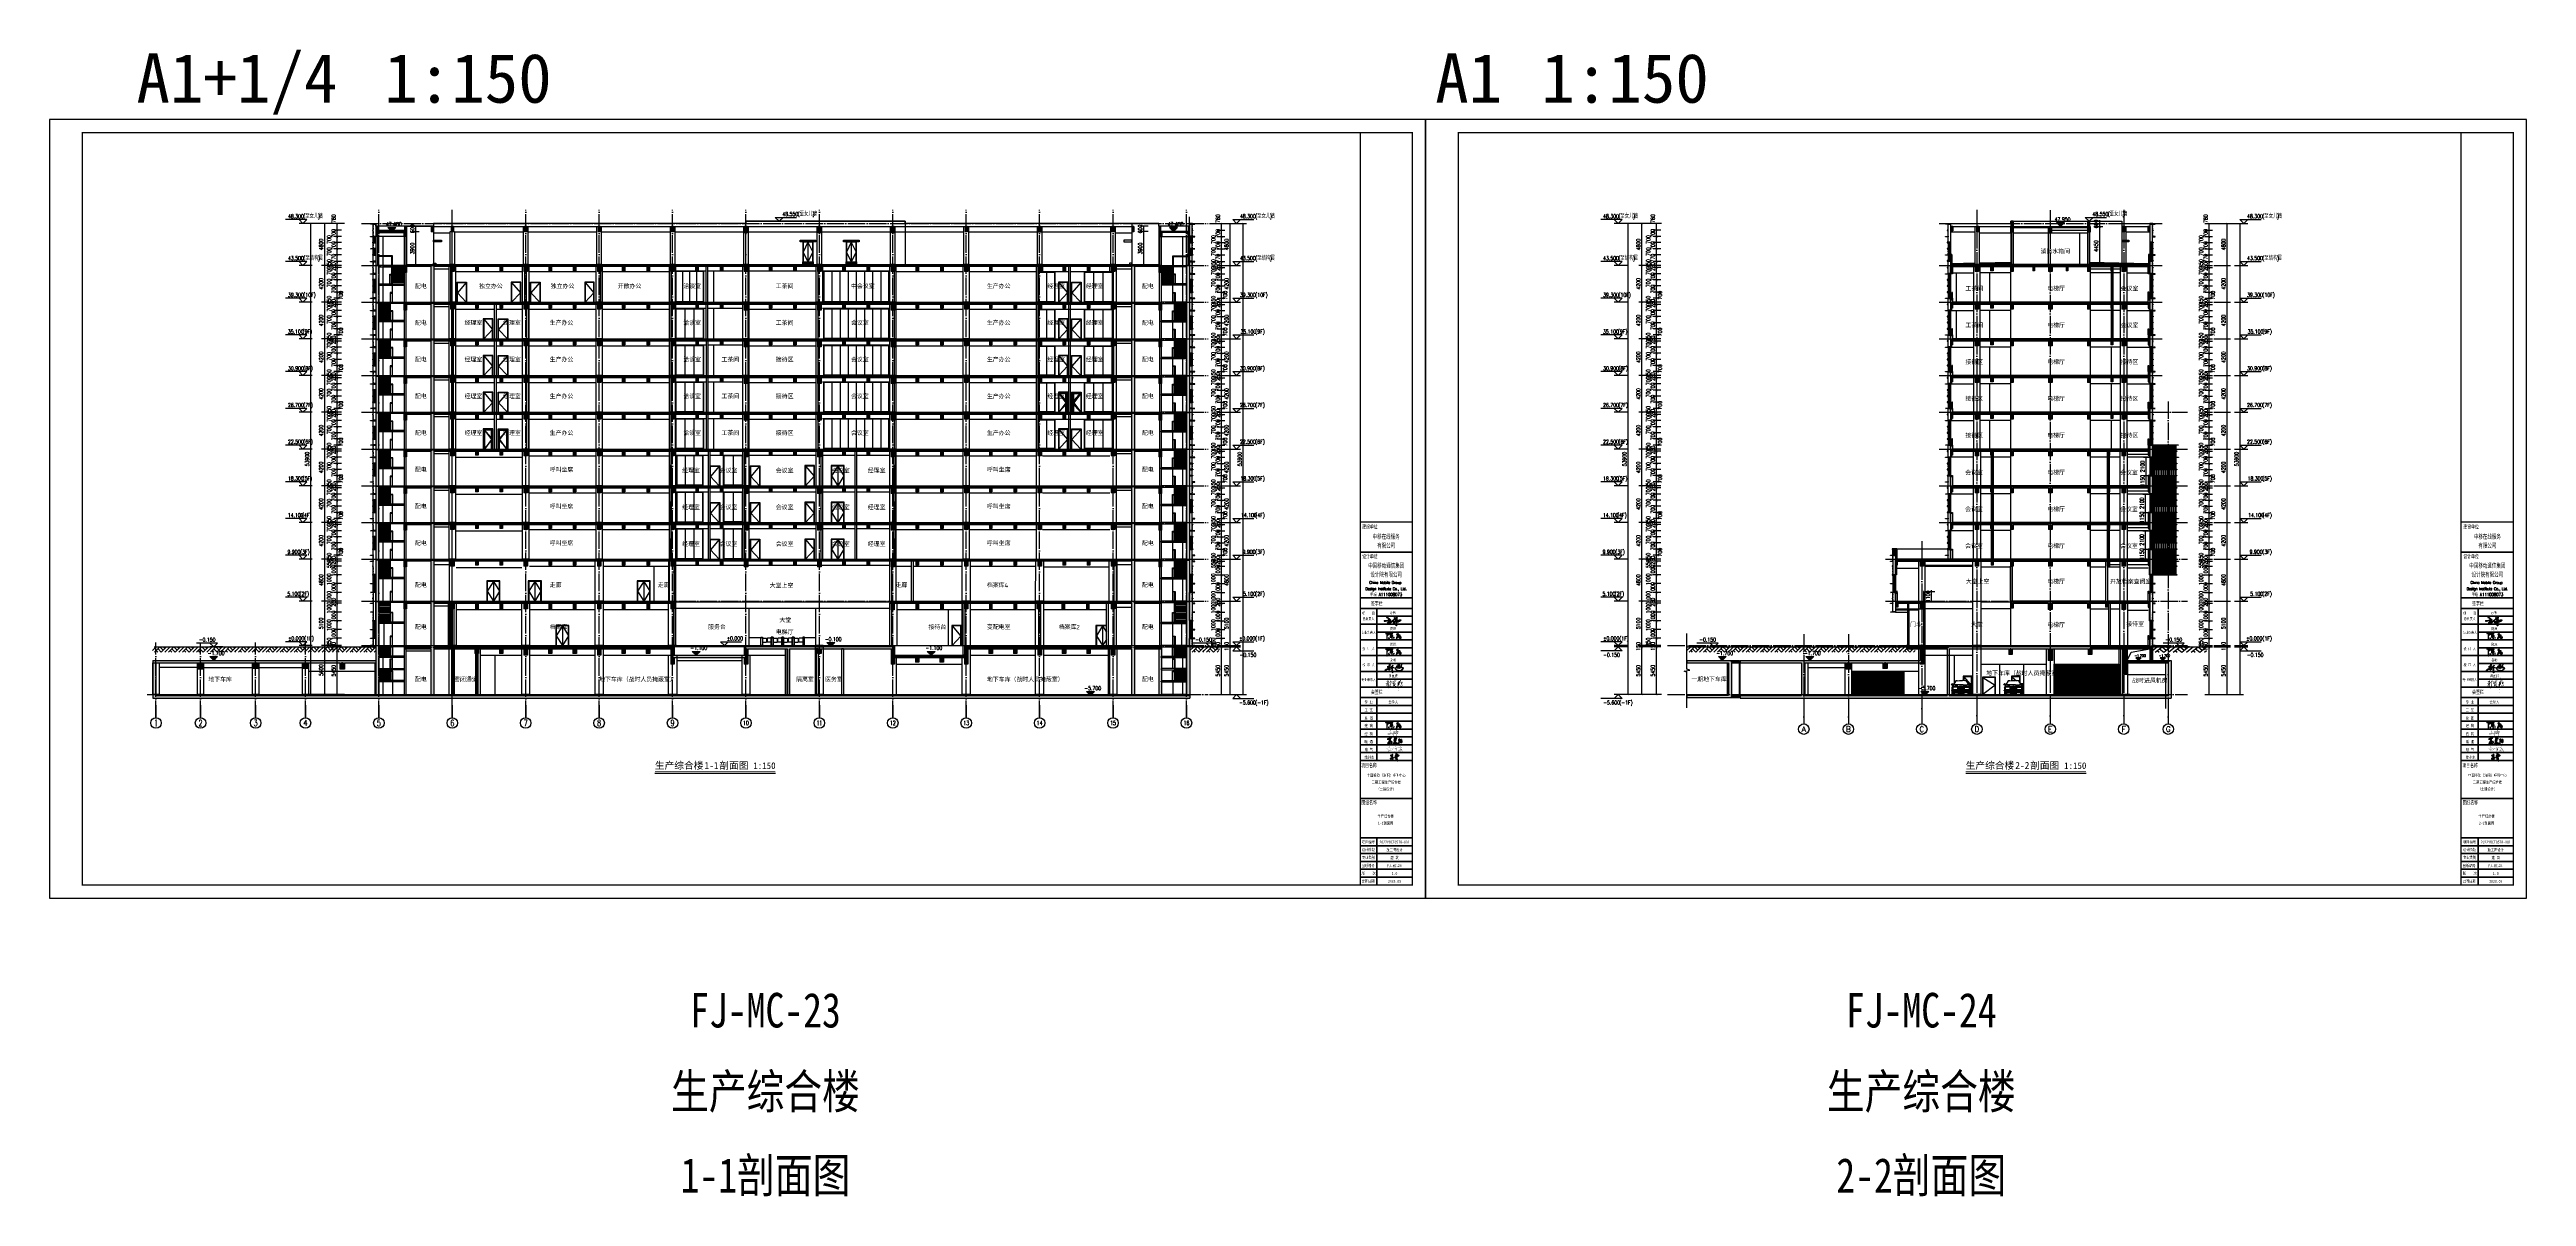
# Model space of a CAD drawing. Header units: millimetres. Extents: x 500457 to 783861, y -293369 to -162148.
import ezdxf
from ezdxf.enums import TextEntityAlignment as Align

# ---------------------------------------------------------------- set-up
doc = ezdxf.new("R2010")
doc.units = ezdxf.units.MM
doc.header["$LTSCALE"] = 1000
doc.linetypes.add('DOTE', pattern=[2.42, 2, -0.2, 0.02, -0.2])
for name, color, linetype in [('A-ANNO-SYMB', 3, 'Continuous'), ('A-ANNO-TEXT', 7, 'Continuous'), ('A-AXIS', 1, 'DOTE'), ('A-DOOR-FIRE', 4, 'Continuous'), ('A-ELEV-WIN3', 251, 'Continuous'), ('A-PLAN-GROUND', 2, 'Continuous'), ('A-PUB_TITLE SIGNATURE', 7, 'Continuous'), ('A-SECT-SURF', 6, 'Continuous'), ('A-看线', 115, 'Continuous'), ('AXIS', 3, 'Continuous'), ('AXIS_TEXT', 7, 'Continuous'), ('COLU_DE', 7, 'Continuous'), ('DIM_ELEV', 3, 'Continuous'), ('DIM_SYMB', 3, 'Continuous'), ('DOTE', 1, 'DOTE'), ('E_WINDOW', 4, 'Continuous'), ('EVTR', 2, 'Continuous'), ('LY_MC_section A_A$0$A31----(18)', 140, 'Continuous'), ('PUB_DIM', 3, 'Continuous'), ('PUB_HATCH', 8, 'Continuous'), ('PUB_TEXT', 7, 'Continuous'), ('PUB_TITLE', 4, 'Continuous'), ('STAIR', 2, 'Continuous'), ('SURFACE', 6, 'Continuous'), ('WALL', 255, 'Continuous'), ('WINDOW', 4, 'Continuous'), ('剖面楼板线', 2, 'Continuous'), ('家具', 8, 'Continuous'), ('板洞', 6, 'Continuous'), ('立面填充线2 穿孔板', 8, 'Continuous'), ('立面窗户线', 21, 'Continuous')]:
    doc.layers.add(name, color=color, linetype=linetype)
doc.layers.add('图框', color=4, linetype='Continuous', lineweight=35)
doc.styles.add('-黑体', font='simhei.ttf', dxfattribs={"width": 0.8})
doc.styles.add('_FSHZ', font='', dxfattribs={"width": 0.8})
doc.styles.add('_TCH_AXIS', font='COMPLEX', dxfattribs={"bigfont": 'GBCBIG'})
doc.styles.add('_TCH_DIM', font='SIMPLEX', dxfattribs={"bigfont": 'GBCBIG'})
doc.styles.add('_TCH_DIM_T3', font='SIMPLEX', dxfattribs={"width": 0.705882, "bigfont": 'GBCBIG'})
doc.styles.add('_TCH_DYN', font='')
doc.styles.add('COMPLEX', font='COMPLEX')
doc.styles.add('TK', font='complex_.ttf', dxfattribs={"width": 0.75, "bigfont": 'china'})
doc.styles.add('TSSD_Norm', font='tssdeng.shx', dxfattribs={"bigfont": 'hztxt.shx'})
doc.styles.add('中元黑体', font='simhei.ttf')
doc.styles.get('_FSHZ').set_extended_font_data('SimSun')
doc.styles.get('_TCH_DYN').set_extended_font_data('SimSun')
doc.dimstyles.new('_TCH_ARCH&&150', dxfattribs={"dimtxt": 446.25, "dimasz": 150, "dimexe": 375, "dimexo": 450, "dimgap": 189.375, "dimtad": 1, "dimdec": 0, "dimzin": 0, "dimdsep": 46, "dimtxsty": '_TCH_DIM_T3', "dimblk": 'ARCHTICK', "dimcen": 0.09, "dimclrt": 7, "dimazin": 2, "dimtfac": 1, "dimtdec": 0, "dimtix": 1, "dimtmove": 2, "dimatfit": 3, "dimfxl": 1, "dimtolj": 1, "dimtzin": 0, "dimarcsym": 0})

# ---------------------------------------------------------------- blocks, each defined once
blk = doc.blocks.new('A$Cb2df6883')
at = {"layer": 'A-DOOR-FIRE'}
for points in [[(1500, -2300), (1500, 0), (0, 0), (0, -2300)], [(1450, -2300), (1450, -50), (50, -50), (50, -2300)], [(750, -50), (750, -2300)]]:
    blk.add_lwpolyline(points, dxfattribs=at)
at = {"layer": 'A-ELEV-WIN3'}
for points in [[(750, -50), (50, -1175), (750, -2300)], [(750, -50), (1450, -1175), (750, -2300)]]:
    blk.add_lwpolyline(points, dxfattribs=at)
blk = doc.blocks.new('A$C0981fa51')
at = {"layer": 'A-DOOR-FIRE'}
for points in [[(900, -2300), (900, -100), (0, -100), (0, -2300)], [(850, -2300), (850, -150), (50, -150), (50, -2300)]]:
    blk.add_lwpolyline(points, dxfattribs=at)
at = {"layer": 'A-ELEV-WIN3'}
blk.add_lwpolyline([(50, -150), (850, -1225), (50, -2300)], dxfattribs=at)
blk = doc.blocks.new('A$C5e2bc803')
at = {"layer": 'PUB_HATCH'}
blk.add_hatch(color=256, dxfattribs=at).paths.add_polyline_path([(1, -570), (-2900, -570), (-2900, -670), (1, -670)])
at = {"layer": 'STAIR'}
for points in [[(-1350, 1580), (-1350, 3530)], [(-2900, 1580), (-1550, 1580)], [(-2900, 1430), (-1550, 1430)], [(-2900, 1280), (-1550, 1280)], [(-2900, 1130), (-1550, 1130)], [(-2900, 980), (-1550, 980)], [(-2900, 830), (-1550, 830)], [(-2900, 680), (-1550, 680)], [(-2900, 530), (-1550, 530)], [(-2900, 380), (-1550, 380)], [(-2900, 230), (-1550, 230)], [(-2900, 80), (-1550, 80)], [(-1350, 2680), (-1610, 2680), (-1610, 1450), (-1610, 1400), (-1610, -520), (-1550, -520), (-1550, 2620), (-1350, 2620)], [(-1290, -520), (-1290, 580), (-1609, 580)], [(-1550, 1580), (0, 1580), (0, 1430), (-1550, 1430)], [(-1350, -520), (-1350, 520), (-1549, 520)], [(-2900, -70), (-1550, -70)], [(-2900, -220), (-1550, -220)], [(-2900, -370), (-1550, -370)], [(1, -520), (-2900, -520)], [(-2900, -520), (-1550, -520)]]:
    blk.add_lwpolyline(points, dxfattribs=at)
at = {"layer": 'WALL'}
for p, q in [((1, -570), (-2900, -570)), ((-2900, -670), (-2900, -570)), ((1, -670), (-2900, -670)), ((1, -670), (1, -570))]:
    blk.add_line(p, q, dxfattribs=at)
blk = doc.blocks.new('A$Cc3d01d78')
at = {"layer": 'PUB_HATCH'}
blk.add_hatch(color=256, dxfattribs=at).paths.add_polyline_path([(1558, -3756), (-1342, -3756), (-1342, -3856), (1558, -3856)])
at = {"layer": 'STAIR'}
for points in [[(-1342, -2300), (-53, -2300)], [(-1342, -2456), (-53, -2456)], [(-1342, -2611), (-53, -2611)], [(-1342, -2767), (-53, -2767)], [(210, -1260), (7, -1260), (7, -3700), (-53, -3700), (-53, -3100), (-53, -3050), (-53, -1200), (210, -1200)], [(270, -3700), (270, -2604), (-53, -2604)], [(7, -2300), (1558, -2300), (1558, -2456), (7, -2456)], [(210, -3700), (210, -2664), (7, -2664)], [(210, -2300), (210, -900)], [(-1342, -2923), (-53, -2923)], [(-1342, -3078), (-53, -3078)], [(-1342, -3234), (-53, -3234)], [(-1342, -3389), (-53, -3389)], [(-1342, -3545), (-53, -3545)], [(1558, -3700), (-1342, -3700)], [(-1342, -3700), (-53, -3700)]]:
    blk.add_lwpolyline(points, dxfattribs=at)
at = {"layer": 'WALL'}
for p, q in [((1558, -3756), (-1342, -3756)), ((-1342, -3856), (-1342, -3756)), ((1558, -3856), (-1342, -3856)), ((1558, -3856), (1558, -3756))]:
    blk.add_line(p, q, dxfattribs=at)
blk = doc.blocks.new('A$C713e9a64')
at = {"layer": 'PUB_HATCH'}
blk.add_hatch(color=256, dxfattribs=at).paths.add_polyline_path([(1348, -4840), (-1552, -4840), (-1552, -4940), (1348, -4940)])
at = {"layer": 'STAIR'}
for points in [[(0, -2380), (0, 170)], [(-1553, -2380), (-202, -2380)], [(-1553, -2540), (-202, -2540)], [(-1553, -2700), (-202, -2700)], [(0, -1280), (-262, -1280), (-262, -3130), (-262, -3180), (-262, -4780), (-202, -4780), (-202, -1340), (0, -1340)], [(-202, -2380), (1347, -2380), (1347, -2540), (-202, -2540)], [(-1553, -2860), (-202, -2860)], [(-1553, -3020), (-202, -3020)], [(-1553, -3180), (-202, -3180)], [(-1553, -3340), (-202, -3340)], [(-1553, -3500), (-202, -3500)], [(-1553, -3660), (-202, -3660)], [(-1553, -3820), (-202, -3820)], [(-1553, -3980), (-202, -3980)], [(-1553, -4140), (-202, -4140)], [(-1553, -4300), (-202, -4300)], [(-1553, -4460), (-202, -4460)], [(-1553, -4620), (-202, -4620)], [(1348, -4780), (-1553, -4780)], [(-1553, -4780), (-202, -4780)], [(58, -4780), (58, -3680), (-262, -3680)], [(-2, -4780), (-2, -3740), (-202, -3740)]]:
    blk.add_lwpolyline(points, dxfattribs=at)
at = {"layer": 'WALL'}
for p, q in [((1348, -4840), (-1552, -4840)), ((-1552, -4940), (-1552, -4840)), ((1348, -4940), (-1552, -4940)), ((1348, -4940), (1348, -4840))]:
    blk.add_line(p, q, dxfattribs=at)
blk = doc.blocks.new('A$Cb3162a7d')
at = {"layer": 'PUB_HATCH'}
blk.add_hatch(color=256, dxfattribs=at).paths.add_polyline_path([(1348, -3746), (-1553, -3746), (-1553, -3846), (1348, -3846)])
at = {"layer": 'STAIR'}
for points in [[(-2, -2496), (-2, 44)], [(-1553, -2496), (-202, -2496)], [(-1553, -2646), (-202, -2646)], [(-1553, -2796), (-202, -2796)], [(-2, -1396), (-262, -1396), (-262, -1930), (-262, -1980), (-262, -3696), (-202, -3696), (-202, -1456), (-2, -1456)], [(56, -3700), (56, -2600), (-262, -2600)], [(-202, -2496), (1348, -2496), (1348, -2646), (56, -2646)], [(-4, -3700), (-4, -2660), (-202, -2660)], [(-1553, -2946), (-202, -2946)], [(-1553, -3096), (-202, -3096)], [(-1553, -3246), (-202, -3246)], [(-1553, -3396), (-202, -3396)], [(-1553, -3546), (-202, -3546)], [(1348, -3696), (-1553, -3696)], [(-1553, -3696), (-202, -3696)]]:
    blk.add_lwpolyline(points, dxfattribs=at)
at = {"layer": 'WALL'}
for p, q in [((1348, -3746), (-1553, -3746)), ((-1553, -3846), (-1553, -3746)), ((1348, -3846), (-1553, -3846)), ((1348, -3846), (1348, -3746))]:
    blk.add_line(p, q, dxfattribs=at)
blk = doc.blocks.new('A$C889cff5b')
at = {"layer": 'PUB_HATCH'}
blk.add_hatch(color=256, dxfattribs=at).paths.add_polyline_path([(-1558, -3350), (1342, -3350), (1342, -3250), (-1558, -3250)])
at = {"layer": 'STAIR'}
for points in [[(-60, -3200), (0, -3200), (0, -1900), (0, -1850), (0, 0), (-1558, 0)], [(-60, -3200), (-60, -60), (-1558, -60)], [(-60, -1100), (-1558, -1100), (-1558, -1250), (-60, -1250)], [(-320, -3200), (-320, -2100), (0, -2100)], [(-260, -3200), (-260, -2160), (-60, -2160)], [(1342, -1100), (-60, -1100)], [(1342, -1250), (-60, -1250)], [(1342, -1400), (-60, -1400)], [(1342, -1550), (-60, -1550)], [(1342, -1700), (-60, -1700)], [(1342, -1850), (-60, -1850)], [(1342, -2000), (-60, -2000)], [(1342, -2150), (-60, -2150)], [(1342, -2300), (-60, -2300)], [(1342, -2450), (-60, -2450)], [(1342, -2600), (-60, -2600)], [(1342, -2750), (-60, -2750)], [(-1558, -3200), (1342, -3200)], [(1342, -2900), (-60, -2900)], [(1342, -3050), (-60, -3050)]]:
    blk.add_lwpolyline(points, dxfattribs=at)
at = {"layer": 'WALL'}
for p, q in [((-1558, -3250), (1342, -3250)), ((-1558, -3250), (-1558, -3350)), ((-1558, -3350), (1342, -3350)), ((1342, -3250), (1342, -3350))]:
    blk.add_line(p, q, dxfattribs=at)
blk = doc.blocks.new('A$Cdcaa37b3')
at = {"layer": 'A-看线'}
for points in [[(-1103, 52400), (-1103, 50200)], [(-1103, 50140), (-1103, 49100)], [(-1103, 48950), (-1103, 47000)], [(-1103, 46850), (-1103, 44900)], [(-1103, 42650), (-1103, 40700)], [(-1103, 38450), (-1103, 36500)], [(-1103, 34250), (-1103, 32300)], [(-1103, 30050), (-1103, 28100)], [(-1103, 25850), (-1103, 23900)], [(-1103, 21650), (-1103, 19700)], [(-1103, 17450), (-1103, 15500)], [(-1103, 13250), (-1103, 10700)], [(-1002, 8140), (-1002, 5600)], [(-1103, 4250), (-1103, 3000)], [(-1103, 1444), (-1103, 0)]]:
    blk.add_lwpolyline(points, dxfattribs=at)
at = {"layer": 'STAIR'}
for points in [[(-1552, 50200), (-1703, 50200)], [(-1552, 50140), (-1703, 50140)]]:
    blk.add_lwpolyline(points, dxfattribs=at)
at = {"layer": '剖面楼板线'}
blk.add_line((-1550, -1), (1348, -1), dxfattribs=at)
blk.add_lwpolyline([(0, 1444), (0, 0)], dxfattribs=at)
at = {"layer": 'LY_MC_section A_A$0$A31----(18)'}
for name, p in [('A$C5e2bc803', (1345, 43320)), ('A$C5e2bc803', (1347, 39120)), ('A$C5e2bc803', (1347, 34920)), ('A$C5e2bc803', (1347, 30720)), ('A$C5e2bc803', (1347, 26520)), ('A$C5e2bc803', (1347, 22320)), ('A$C5e2bc803', (1348, 18120)), ('A$C5e2bc803', (1347, 13920)), ('A$Cc3d01d78', (-210, 5300))]:
    blk.add_blockref(name, p, dxfattribs=at)
at = {"layer": '板洞'}
for name, p in [('A$C889cff5b', (5, 50200)), ('A$C713e9a64', (0, 13080)), ('A$Cb3162a7d', (0, 8096))]:
    blk.add_blockref(name, p, dxfattribs=at)
blk = doc.blocks.new('A$C7aab0e27')
at = {"layer": 'LY_MC_section A_A$0$A31----(18)'}
for points in [[(-30, 0), (-30, -60), (-300, -60), (-300, -30)], [(-30, -60), (-30, 0), (0, 0), (0, -60)]]:
    blk.add_lwpolyline(points, close=True, dxfattribs=at)
blk = doc.blocks.new('A$C37e4a2ef')
at = {"layer": 'LY_MC_section A_A$0$A31----(18)'}
blk.add_lwpolyline([(0, 0), (300, 0), (300, -60), (0, -60)], close=True, dxfattribs=at)
at = {"layer": 'A-DOOR-FIRE'}
blk.add_blockref('A$C7aab0e27', (0, 0), dxfattribs=at)
blk = doc.blocks.new('A$C42b86bd6')
at = {"layer": 'LY_MC_section A_A$0$A31----(18)'}
for points in [[(90, 0), (0, 0), (0, -60), (90, -60)], [(90, 0), (390, 0), (390, -60), (90, -60)]]:
    blk.add_lwpolyline(points, close=True, dxfattribs=at)
blk = doc.blocks.new('A$C827e71c0')
at = {"layer": 'LY_MC_section A_A$0$A31----(18)'}
blk.add_lwpolyline([(0, 0), (-90, 0), (-90, -60), (0, -60)], close=True, dxfattribs=at)
blk = doc.blocks.new('$EWDLib$00001159')
for p, q in [((0, 0), (0, 1500)), ((84, 0), (84, 1500)), ((156, 0), (156, 1500)), ((240, 0), (240, 1500))]:
    blk.add_line(p, q)
blk = doc.blocks.new('A$C8b4dfb44')
at = {"layer": 'LY_MC_section A_A$0$A31----(18)'}
for points in [[(-300, -330), (-310, -330), (-310, -380), (-300, -380)], [(-300, -430), (-310, -430), (-310, -480), (-300, -480)], [(-300, -580), (-310, -580), (-310, -630), (-300, -630)], [(-300, -680), (-310, -680), (-310, -780), (-300, -780)], [(-300, -980), (-310, -980), (-310, -1030), (-300, -1030)], [(-300, -1110), (-310, -1110), (-310, -1160), (-300, -1160)], [(-300, -1210), (-310, -1210), (-310, -1260), (-300, -1260)], [(-300, -1410), (-310, -1410), (-310, -1510), (-300, -1510)], [(-300, -2380), (-310, -2380), (-310, -2430), (-300, -2430)], [(-300, -2510), (-310, -2510), (-310, -2560), (-300, -2560)], [(-300, -2610), (-310, -2610), (-310, -2660), (-300, -2660)], [(-300, -2810), (-310, -2810), (-310, -2910), (-300, -2910)], [(-300, -160), (0, -160), (0, -2250), (-300, -2250)], [(-300, -2310), (0, -2310), (0, -2950), (-300, -2950)], [(-300, -4600), (-310, -4600), (-310, -4700), (-300, -4700)], [(-300, -4800), (-310, -4800), (-310, -4900), (-300, -4900)], [(-300, -4950), (-310, -4950), (-310, -5000), (-300, -5000)], [(-300, -5250), (-310, -5250), (-310, -5300), (-300, -5300)], [(-300, -5350), (-310, -5350), (-310, -5400), (-300, -5400)], [(-300, -5450), (-310, -5450), (-310, -5500), (-300, -5500)], [(-300, -5600), (-310, -5600), (-310, -5700), (-300, -5700)], [(-300, -3010), (0, -3010), (0, -3650), (-300, -3650)], [(-300, -3710), (0, -3710), (0, -4420), (-300, -4420)], [(-300, -4480), (0, -4480), (0, -5820), (-300, -5820)], [(-300, -6650), (-310, -6650), (-310, -6700), (-300, -6700)], [(-300, -6780), (-310, -6780), (-310, -6830), (-300, -6830)], [(-300, -6880), (-310, -6880), (-310, -6930), (-300, -6930)], [(-300, -7080), (-310, -7080), (-310, -7180), (-300, -7180)], [(-300, -5880), (0, -5880), (0, -6520), (-300, -6520)], [(-300, -6580), (0, -6580), (0, -7220), (-300, -7220)], [(-300, -7280), (0, -7280), (0, -7920), (-300, -7920)], [(-300, -7980), (0, -7980), (0, -8620), (-300, -8620)], [(-300, -8800), (-310, -8800), (-310, -8900), (-300, -8900)], [(-300, -9000), (-310, -9000), (-310, -9100), (-300, -9100)], [(-300, -9150), (-310, -9150), (-310, -9200), (-300, -9200)], [(-300, -9450), (-310, -9450), (-310, -9500), (-300, -9500)], [(-300, -9550), (-310, -9550), (-310, -9600), (-300, -9600)], [(-300, -9650), (-310, -9650), (-310, -9700), (-300, -9700)], [(-300, -9800), (-310, -9800), (-310, -9900), (-300, -9900)], [(-300, -10850), (-310, -10850), (-310, -10900), (-300, -10900)], [(-300, -10980), (-310, -10980), (-310, -11030), (-300, -11030)], [(-300, -11080), (-310, -11080), (-310, -11130), (-300, -11130)], [(-300, -11280), (-310, -11280), (-310, -11380), (-300, -11380)], [(-300, -8680), (0, -8680), (0, -10020), (-300, -10020)], [(-300, -10080), (0, -10080), (0, -10720), (-300, -10720)], [(-300, -10780), (0, -10780), (0, -11420), (-300, -11420)], [(-300, -13000), (-310, -13000), (-310, -13100), (-300, -13100)], [(-300, -13200), (-310, -13200), (-310, -13300), (-300, -13300)], [(-300, -13350), (-310, -13350), (-310, -13400), (-300, -13400)], [(-300, -13650), (-310, -13650), (-310, -13700), (-300, -13700)], [(-300, -13750), (-310, -13750), (-310, -13800), (-300, -13800)], [(-300, -13850), (-310, -13850), (-310, -13900), (-300, -13900)], [(-300, -14000), (-310, -14000), (-310, -14100), (-300, -14100)], [(-300, -11480), (0, -11480), (0, -12120), (-300, -12120)], [(-300, -12180), (0, -12180), (0, -12820), (-300, -12820)], [(-300, -12880), (0, -12880), (0, -14220), (-300, -14220)], [(-300, -15050), (-310, -15050), (-310, -15100), (-300, -15100)], [(-300, -15180), (-310, -15180), (-310, -15230), (-300, -15230)], [(-300, -15280), (-310, -15280), (-310, -15330), (-300, -15330)], [(-300, -15480), (-310, -15480), (-310, -15580), (-300, -15580)], [(-300, -14280), (0, -14280), (0, -14920), (-300, -14920)], [(-300, -14980), (0, -14980), (0, -15620), (-300, -15620)], [(-300, -15680), (0, -15680), (0, -16320), (-300, -16320)], [(-300, -16380), (0, -16380), (0, -17020), (-300, -17020)], [(-300, -17200), (-310, -17200), (-310, -17300), (-300, -17300)], [(-300, -17400), (-310, -17400), (-310, -17500), (-300, -17500)], [(-300, -17550), (-310, -17550), (-310, -17600), (-300, -17600)], [(-300, -17850), (-310, -17850), (-310, -17900), (-300, -17900)], [(-300, -17950), (-310, -17950), (-310, -18000), (-300, -18000)], [(-300, -18050), (-310, -18050), (-310, -18100), (-300, -18100)], [(-300, -18200), (-310, -18200), (-310, -18300), (-300, -18300)], [(-300, -19250), (-310, -19250), (-310, -19300), (-300, -19300)], [(-300, -19380), (-310, -19380), (-310, -19430), (-300, -19430)], [(-300, -19480), (-310, -19480), (-310, -19530), (-300, -19530)], [(-300, -19680), (-310, -19680), (-310, -19780), (-300, -19780)], [(-300, -17080), (0, -17080), (0, -18420), (-300, -18420)], [(-300, -18480), (0, -18480), (0, -19120), (-300, -19120)], [(-300, -19180), (0, -19180), (0, -19820), (-300, -19820)], [(-300, -21400), (-310, -21400), (-310, -21500), (-300, -21500)], [(-300, -21600), (-310, -21600), (-310, -21700), (-300, -21700)], [(-300, -21750), (-310, -21750), (-310, -21800), (-300, -21800)], [(-300, -22050), (-310, -22050), (-310, -22100), (-300, -22100)], [(-300, -22150), (-310, -22150), (-310, -22200), (-300, -22200)], [(-300, -22250), (-310, -22250), (-310, -22300), (-300, -22300)], [(-300, -22400), (-310, -22400), (-310, -22500), (-300, -22500)], [(-300, -19880), (0, -19880), (0, -20520), (-300, -20520)], [(-300, -20580), (0, -20580), (0, -21220), (-300, -21220)], [(-300, -21280), (0, -21280), (0, -22620), (-300, -22620)], [(-300, -23450), (-310, -23450), (-310, -23500), (-300, -23500)], [(-300, -23580), (-310, -23580), (-310, -23630), (-300, -23630)], [(-300, -23680), (-310, -23680), (-310, -23730), (-300, -23730)], [(-300, -23880), (-310, -23880), (-310, -23980), (-300, -23980)], [(-300, -22680), (0, -22680), (0, -23320), (-300, -23320)], [(-300, -23380), (0, -23380), (0, -24020), (-300, -24020)], [(-300, -24080), (0, -24080), (0, -24720), (-300, -24720)], [(-300, -24780), (0, -24780), (0, -25420), (-300, -25420)], [(-300, -25480), (0, -25480), (0, -26820), (-300, -26820)], [(-300, -25600), (-310, -25600), (-310, -25700), (-300, -25700)], [(-300, -25800), (-310, -25800), (-310, -25900), (-300, -25900)], [(-300, -25950), (-310, -25950), (-310, -26000), (-300, -26000)], [(-300, -26250), (-310, -26250), (-310, -26300), (-300, -26300)], [(-300, -26350), (-310, -26350), (-310, -26400), (-300, -26400)], [(-300, -26450), (-310, -26450), (-310, -26500), (-300, -26500)], [(-300, -26600), (-310, -26600), (-310, -26700), (-300, -26700)], [(-300, -27650), (-310, -27650), (-310, -27700), (-300, -27700)], [(-300, -27780), (-310, -27780), (-310, -27830), (-300, -27830)], [(-300, -27880), (-310, -27880), (-310, -27930), (-300, -27930)], [(-300, -28080), (-310, -28080), (-310, -28180), (-300, -28180)], [(-300, -26880), (0, -26880), (0, -27520), (-300, -27520)], [(-300, -27580), (0, -27580), (0, -28220), (-300, -28220)], [(-300, -28280), (0, -28280), (0, -28920), (-300, -28920)], [(-300, -29800), (-310, -29800), (-310, -29900), (-300, -29900)], [(-300, -29800), (-310, -29800), (-310, -29900), (-300, -29900)], [(-300, -30000), (-310, -30000), (-310, -30100), (-300, -30100)], [(-300, -30000), (-310, -30000), (-310, -30100), (-300, -30100)], [(-300, -30200), (-310, -30200), (-310, -30250), (-300, -30250)], [(-300, -30450), (-310, -30450), (-310, -30500), (-300, -30500)], [(-300, -30550), (-310, -30550), (-310, -30600), (-300, -30600)], [(-300, -30650), (-310, -30650), (-310, -30700), (-300, -30700)], [(-300, -30800), (-310, -30800), (-310, -30900), (-300, -30900)], [(-300, -28980), (0, -28980), (0, -31020), (-300, -31020)], [(-300, -31080), (0, -31080), (0, -31720), (-300, -31720)], [(-300, -31850), (-310, -31850), (-310, -31900), (-300, -31900)], [(-300, -31980), (-310, -31980), (-310, -32030), (-300, -32030)], [(-300, -32080), (-310, -32080), (-310, -32130), (-300, -32130)], [(-300, -32280), (-310, -32280), (-310, -32380), (-300, -32380)], [(-300, -34000), (-310, -34000), (-310, -34100), (-300, -34100)], [(-300, -31780), (0, -31780), (0, -32420), (-300, -32420)], [(-300, -32480), (0, -32480), (0, -33120), (-300, -33120)], [(-300, -33180), (0, -33180), (0, -35220), (-300, -35220)], [(-300, -34200), (-310, -34200), (-310, -34300), (-300, -34300)], [(-300, -34350), (-310, -34350), (-310, -34400), (-300, -34400)], [(-300, -34650), (-310, -34650), (-310, -34700), (-300, -34700)], [(-300, -34750), (-310, -34750), (-310, -34800), (-300, -34800)], [(-300, -34850), (-310, -34850), (-310, -34900), (-300, -34900)], [(-300, -35000), (-310, -35000), (-310, -35100), (-300, -35100)], [(-300, -36050), (-310, -36050), (-310, -36100), (-300, -36100)], [(-300, -36180), (-310, -36180), (-310, -36230), (-300, -36230)], [(-300, -36280), (-310, -36280), (-310, -36330), (-300, -36330)], [(-300, -36480), (-310, -36480), (-310, -36580), (-300, -36580)], [(-300, -35280), (0, -35280), (0, -35920), (-300, -35920)], [(-300, -35980), (0, -35980), (0, -36620), (-300, -36620)], [(-300, -36680), (0, -36680), (0, -37320), (-300, -37320)], [(-305, -39400), (-315, -39400), (-315, -39450), (-305, -39450)], [(-305, -39550), (-315, -39550), (-315, -39600), (-305, -39600)], [(-305, -39650), (-315, -39650), (-315, -39700), (-305, -39700)], [(-300, -38150), (-310, -38150), (-310, -38200), (-300, -38200)], [(-300, -38300), (-310, -38300), (-310, -38400), (-300, -38400)], [(-310, -38500), (-300, -38500), (-300, -38550), (-310, -38550)], [(-310, -38600), (-300, -38600), (-300, -38650), (-310, -38650)], [(-300, -37380), (0, -37380), (0, -40270), (-300, -40270)], [(-305, -39850), (-315, -39850), (-315, -39950), (-305, -39950)], [(-305, -40050), (-315, -40050), (-315, -40100), (-305, -40100)], [(-305, -40200), (-315, -40200), (-315, -40250), (-305, -40250)], [(-300, -42500), (-310, -42500), (-310, -42600), (-300, -42600)], [(-300, -40330), (0, -40330), (0, -41270), (-300, -41270)], [(-300, -41330), (0, -41330), (0, -42270), (-300, -42270)], [(0, -42330), (-300, -42330), (-300, -45520), (0, -45520)], [(-300, -42700), (-310, -42700), (-310, -42750), (-300, -42750)], [(-300, -42850), (-310, -42850), (-310, -42900), (-300, -42900)], [(-300, -43080), (-310, -43080), (-310, -43130), (-300, -43130)], [(-300, -43180), (-310, -43180), (-310, -43280), (-300, -43280)], [(-300, -43380), (-310, -43380), (-310, -43430), (-300, -43430)], [(-300, -44650), (-310, -44650), (-310, -44700), (-300, -44700)], [(-300, -44800), (-310, -44800), (-310, -44850), (-300, -44850)], [(-300, -44900), (-310, -44900), (-310, -44950), (-300, -44950)], [(-300, -45100), (-310, -45100), (-310, -45200), (-300, -45200)], [(-300, -45300), (-310, -45300), (-310, -45350), (-300, -45350)], [(-300, -45450), (-310, -45450), (-310, -45500), (-300, -45500)], [(-300, -47700), (-310, -47700), (-310, -47750), (-300, -47750)], [(-300, -47800), (-310, -47800), (-310, -47850), (-300, -47850)], [(-300, -47900), (-310, -47900), (-310, -47950), (-300, -47950)], [(-300, -48050), (-310, -48050), (-310, -48150), (-300, -48150)], [(-300, -45580), (0, -45580), (0, -46520), (-300, -46520)], [(-300, -46580), (0, -46580), (0, -47520), (-300, -47520)], [(0, -47580), (-300, -47580), (-300, -48550), (0, -48550)], [(-600, -48400), (-300, -48400), (-300, -48550), (-600, -48550)], [(-300, -48200), (-310, -48200), (-310, -48255), (-300, -48255)]]:
    blk.add_lwpolyline(points, close=True, dxfattribs=at)
at = {"layer": 'A-DOOR-FIRE'}
for name, p in [('A$C37e4a2ef', (-300, -100)), ('A$C37e4a2ef', (-300, -1550)), ('A$C42b86bd6', (-390, -2250)), ('A$C37e4a2ef', (-300, -2950)), ('A$C37e4a2ef', (-300, -4420)), ('A$C37e4a2ef', (-300, -4420)), ('A$C42b86bd6', (-390, -3650)), ('A$C37e4a2ef', (-300, -5820)), ('A$C42b86bd6', (-390, -6520)), ('A$C37e4a2ef', (-300, -8620)), ('A$C37e4a2ef', (-300, -8620)), ('A$C37e4a2ef', (-300, -10020)), ('A$C42b86bd6', (-390, -10720)), ('A$C37e4a2ef', (-300, -12820)), ('A$C37e4a2ef', (-300, -12820)), ('A$C37e4a2ef', (-300, -14220)), ('A$C42b86bd6', (-390, -14920)), ('A$C37e4a2ef', (-300, -17020)), ('A$C37e4a2ef', (-300, -17020)), ('A$C37e4a2ef', (-300, -18420)), ('A$C42b86bd6', (-390, -19120)), ('A$C37e4a2ef', (-300, -21220)), ('A$C37e4a2ef', (-300, -21220)), ('A$C37e4a2ef', (-300, -22620)), ('A$C37e4a2ef', (-300, -25420)), ('A$C42b86bd6', (-390, -23320)), ('A$C37e4a2ef', (-300, -26820)), ('A$C42b86bd6', (-390, -27520)), ('A$C42b86bd6', (-390, -28220)), ('A$C42b86bd6', (-390, -28920)), ('A$C37e4a2ef', (-300, -41270)), ('A$C37e4a2ef', (-300, -42270)), ('A$C42b86bd6', (-390, -40270)), ('A$C37e4a2ef', (-300, -46520)), ('A$C37e4a2ef', (-300, -47520)), ('A$C42b86bd6', (-390, -45520))]:
    blk.add_blockref(name, p, dxfattribs=at)
at = {"layer": 'LY_MC_section A_A$0$A31----(18)'}
for name, p in [('A$C827e71c0', (-300, -850)), ('A$C827e71c0', (-300, -5120)), ('A$C42b86bd6', (-390, -7220)), ('A$C42b86bd6', (-390, -7920)), ('A$C827e71c0', (-300, -9320)), ('A$C42b86bd6', (-390, -11420)), ('A$C42b86bd6', (-390, -12120)), ('A$C827e71c0', (-300, -13520)), ('A$C42b86bd6', (-390, -15620)), ('A$C42b86bd6', (-390, -16320)), ('A$C827e71c0', (-300, -17720)), ('A$C42b86bd6', (-390, -19820)), ('A$C42b86bd6', (-390, -20520)), ('A$C827e71c0', (-300, -21920)), ('A$C42b86bd6', (-390, -24020)), ('A$C42b86bd6', (-390, -24720)), ('A$C827e71c0', (-300, -26120)), ('A$C7aab0e27', (-300, -29620)), ('A$C37e4a2ef', (-300, -31020)), ('A$C827e71c0', (-300, -30320)), ('A$C7aab0e27', (-300, -33820)), ('A$C42b86bd6', (-390, -31720)), ('A$C42b86bd6', (-390, -32420)), ('A$C42b86bd6', (-390, -33120)), ('A$C37e4a2ef', (-300, -35220)), ('A$C827e71c0', (-300, -34520)), ('A$C42b86bd6', (-390, -35920)), ('A$C42b86bd6', (-390, -36620)), ('A$C7aab0e27', (-300, -38020)), ('A$C7aab0e27', (-300, -38720)), ('A$C42b86bd6', (-390, -37320)), ('A$C827e71c0', (-300, -39270)), ('A$C7aab0e27', (-300, -43520)), ('A$C7aab0e27', (-300, -44520)), ('A$C827e71c0', (-300, -42970)), ('A$C7aab0e27', (-300, -48340))]:
    blk.add_blockref(name, p, dxfattribs=at)
at = {"layer": 'LY_MC_section A_A$0$A31----(18)', "rotation": 179.9999999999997}
for p, xscale, yscale in [((0, -1610), 1.250000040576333, 0.4266666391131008), ((0, -3010), 1.250000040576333, 0.4266666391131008), ((0, -6580), 1.250000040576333, 0.4266666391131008), ((0, -7280), 1.250000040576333, 0.4266666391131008), ((0, -10780), 1.250000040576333, 0.4266666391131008), ((0, -11480), 1.250000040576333, 0.4266666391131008), ((0, -14980), 1.250000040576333, 0.4266666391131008), ((0, -15680), 1.250000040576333, 0.4266666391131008), ((0, -19180), 1.250000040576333, 0.4266666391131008), ((0, -19880), 1.250000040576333, 0.4266666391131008), ((0, -23380), 1.250000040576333, 0.4266666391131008), ((0, -24080), 1.250000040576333, 0.4266666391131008), ((0, -31780), 1.250000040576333, 0.4266666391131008), ((0, -32480), 1.250000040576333, 0.4266666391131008), ((0, -35980), 1.250000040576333, 0.4266666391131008), ((0, -36680), 1.250000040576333, 0.4266666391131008), ((0, -40330), 1.250008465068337, 0.6266666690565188), ((0, -41330), 1.249997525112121, 0.6266675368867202), ((0, -45580), 1.250008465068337, 0.6266666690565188), ((0, -46580), 1.249997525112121, 0.6266675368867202)]:
    blk.add_blockref('$EWDLib$00001159', p, dxfattribs=dict(at, xscale=xscale, yscale=yscale))
blk = doc.blocks.new('A$C50e83559')
at = {"layer": 'PUB_HATCH'}
for points in [[(-3350, -50), (-3350, -4250), (-3050, -4250), (-3050, -50)], [(150, -180), (-150, -50), (-150, -850), (150, -850)], [(-150, -50), (150, -180), (100, -180), (100, -50)], [(100, -50), (100, -180), (2952, -180), (3186, -137), (3302, -50)], [(3186, -137), (2952, -180), (2952, -4250), (3302, -4250), (3302, -180)], [(3186, -137), (3302, -180), (5201, -180), (5401, -137), (5401, -50), (3302, -50)], [(5401, -137), (5201, -180), (5201, -750), (5601, -750), (5601, -180)], [(5401, -137), (5601, -180), (8050, -180), (8200, -137), (8200, -50), (5401, -50)], [(8200, -137), (8050, -180), (8050, -650), (8350, -650), (8350, -180)], [(8200, -137), (8350, -180), (10850, -180), (11000, -137), (11000, -50), (8200, -50)], [(11000, -137), (10850, -180), (10850, -650), (11150, -650), (11150, -180)], [(11000, -137), (11150, -180), (13601, -180), (13801, -137), (13801, -50), (11000, -50)], [(13801, -137), (13601, -180), (13601, -750), (14001, -750), (14001, -180)], [(13801, -137), (14001, -180), (16450, -180), (16600, -137), (16600, -50), (13801, -50)], [(16600, -137), (16450, -180), (16450, -650), (16750, -650), (16750, -180)], [(16600, -137), (16750, -180), (19250, -180), (19400, -137), (19400, -50), (16600, -50)], [(19400, -137), (19250, -180), (19250, -650), (19550, -650), (19550, -180)], [(19400, -137), (19550, -180), (22001, -180), (22201, -137), (22201, -50), (19400, -50)], [(22201, -137), (22001, -180), (22001, -750), (22401, -750), (22401, -180)], [(22201, -137), (22401, -180), (24850, -180), (25000, -137), (25000, -50), (22201, -50)], [(25000, -137), (24850, -180), (24850, -650), (25150, -650), (25150, -180)], [(25000, -137), (25150, -180), (27650, -180), (27800, -137), (27800, -50), (25000, -50)], [(27800, -137), (27650, -180), (27650, -650), (27950, -650), (27950, -180)], [(27800, -137), (27950, -180), (30401, -180), (30601, -137), (30601, -50), (27800, -50)], [(30601, -137), (30401, -180), (30401, -750), (30801, -750), (30801, -180)], [(30601, -137), (30801, -180), (33249, -180), (33399, -137), (33399, -50), (30601, -50)], [(33399, -137), (33249, -180), (33249, -650), (33549, -650), (33549, -180)], [(33399, -137), (33549, -180), (36049, -180), (36199, -137), (36199, -50), (33399, -50)], [(36199, -137), (36049, -180), (36049, -650), (36349, -650), (36349, -180)], [(36199, -137), (36349, -180), (38800, -180), (39000, -137), (39000, -50), (36199, -50)], [(39000, -137), (38800, -180), (38800, -850), (39200, -850), (39200, -180)], [(39000, -137), (39200, -180), (41650, -180), (41800, -137), (41800, -50), (39000, -50)], [(41800, -137), (41650, -180), (41650, -650), (41950, -650), (41950, -180)], [(41800, -137), (41950, -180), (44450, -180), (44600, -137), (44600, -50), (41800, -50)], [(44600, -137), (44450, -180), (44450, -650), (44750, -650), (44750, -180)], [(44600, -137), (44750, -180), (47201, -180), (47401, -137), (47401, -50), (44600, -50)], [(47401, -137), (47201, -180), (47201, -850), (47601, -850), (47601, -180)], [(47401, -137), (47601, -180), (50050, -180), (50200, -137), (50200, -50), (47401, -50)], [(50200, -137), (50050, -180), (50050, -650), (50350, -650), (50350, -180)], [(50200, -137), (50350, -180), (52850, -180), (53000, -137), (53000, -50), (50200, -50)], [(53000, -137), (52850, -180), (52850, -650), (53150, -650), (53150, -180)], [(53000, -137), (53150, -180), (55601, -180), (55801, -137), (55801, -50), (53000, -50)], [(55801, -137), (55601, -180), (55601, -850), (56001, -850), (56001, -180)], [(55801, -137), (56001, -180), (58450, -180), (58600, -137), (58600, -50), (55801, -50)], [(58600, -137), (58450, -180), (58450, -650), (58750, -650), (58750, -180)], [(58600, -137), (58750, -180), (61250, -180), (61400, -137), (61400, -50), (58600, -50)], [(61400, -137), (61250, -180), (61250, -650), (61550, -650), (61550, -180)], [(61400, -137), (61550, -180), (64001, -180), (64201, -137), (64201, -50), (61400, -50)], [(64201, -137), (64001, -180), (64001, -750), (64401, -750), (64401, -180)], [(64201, -137), (64401, -180), (66850, -180), (67000, -137), (67000, -50), (64201, -50)], [(67000, -137), (66850, -180), (66850, -650), (67150, -650), (67150, -180)], [(67000, -137), (67150, -180), (69650, -180), (69800, -137), (69800, -50), (67000, -50)], [(69800, -137), (69650, -180), (69650, -650), (69950, -650), (69950, -180)], [(69800, -137), (69950, -180), (72401, -180), (72601, -137), (72601, -50), (69800, -50)], [(72601, -137), (72401, -180), (72401, -750), (72801, -750), (72801, -180)], [(72601, -137), (72801, -180), (75250, -180), (75400, -137), (75400, -50), (72601, -50)], [(75400, -137), (75250, -180), (75250, -650), (75550, -650), (75550, -180)], [(75400, -137), (75550, -180), (78050, -180), (78200, -137), (78200, -50), (75400, -50)], [(78200, -137), (78050, -180), (78050, -650), (78350, -650), (78350, -180)], [(78200, -137), (78350, -180), (80801, -180), (81001, -137), (81001, -50), (78200, -50)], [(81001, -137), (80801, -180), (80801, -750), (81201, -750), (81201, -180)], [(81001, -137), (81201, -180), (83100, -180), (83333, -137), (83450, -50), (81001, -50)], [(83333, -137), (83100, -180), (83100, -4250), (83450, -4250), (83450, -180)], [(83333, -137), (83450, -180), (86250, -180), (86550, -50), (83450, -50)], [(86550, -50), (86250, -180), (86250, -850), (86550, -850)], [(89400, 0), (89400, -4200), (89750, -4200), (89750, 0)]]:
    blk.add_hatch(color=256, dxfattribs=at).paths.add_polyline_path(points)
at = {"layer": 'A-SECT-SURF'}
blk.add_lwpolyline([(100, 50), (86500, 49)], dxfattribs=at)
at = {"layer": 'A-看线'}
blk.add_line((47051, -4150), (47051, -180), dxfattribs=at)
for points in [[(5050, -150), (5750, -150), (5750, -4150), (5050, -4150)], [(13451, -150), (14151, -150), (14151, -4150), (13451, -4150)], [(21851, -150), (22551, -150), (22551, -4150), (21851, -4150)], [(30250, -150), (30950, -150), (30950, -4150), (30250, -4150)], [(38649, -180), (39349, -180), (39349, -4150), (38649, -4150)], [(55451, -150), (56151, -150), (56151, -4150), (55451, -4150)], [(63851, -150), (64551, -150), (64551, -4150), (63851, -4150)]]:
    blk.add_lwpolyline(points, close=True, dxfattribs=at)
for points in [[(72251, -4150), (72251, -180)], [(81351, -180), (81351, -4150)]]:
    blk.add_lwpolyline(points, dxfattribs=at)
at = {"layer": 'WALL'}
for p, q in [((-3350, -50), (-3350, -4250)), ((-3050, -50), (-3350, -50)), ((-3050, -50), (-3050, -4250)), ((-150, -50), (-150, -850)), ((-150, -50), (100, -50)), ((150, -850), (-150, -850)), ((-100, -180), (-100, -4250)), ((100, -50), (3302, -50)), ((100, -180), (100, -4250)), ((150, -180), (100, -180)), ((100, -180), (2952, -180)), ((150, -180), (150, -850)), ((2952, -180), (2952, -4250)), ((3302, -50), (5401, -50)), ((3302, -180), (3302, -4250)), ((3302, -180), (5201, -180)), ((5201, -180), (5201, -750)), ((5601, -750), (5201, -750)), ((5401, -50), (8200, -50)), ((5601, -180), (5601, -750)), ((5601, -180), (8050, -180)), ((8050, -180), (8050, -650)), ((8350, -650), (8050, -650)), ((8200, -50), (11000, -50)), ((8350, -180), (8350, -650)), ((8350, -180), (10850, -180)), ((10850, -180), (10850, -650)), ((11150, -650), (10850, -650)), ((11000, -50), (13801, -50)), ((11150, -180), (11150, -650)), ((11150, -180), (13601, -180)), ((13601, -180), (13601, -750)), ((14001, -750), (13601, -750)), ((13801, -50), (16600, -50)), ((14001, -180), (14001, -750)), ((14001, -180), (16450, -180)), ((16450, -180), (16450, -650)), ((16750, -650), (16450, -650)), ((16600, -50), (19400, -50)), ((16750, -180), (16750, -650)), ((16750, -180), (19250, -180)), ((19250, -180), (19250, -650)), ((19550, -650), (19250, -650)), ((19400, -50), (22201, -50)), ((19550, -180), (19550, -650)), ((19550, -180), (22001, -180)), ((22001, -180), (22001, -750)), ((22401, -750), (22001, -750)), ((22201, -50), (25000, -50)), ((22401, -180), (22401, -750)), ((22401, -180), (24850, -180)), ((24850, -180), (24850, -650)), ((25150, -650), (24850, -650)), ((25000, -50), (27800, -50)), ((25150, -180), (25150, -650)), ((25150, -180), (27650, -180)), ((27650, -180), (27650, -650)), ((27950, -650), (27650, -650)), ((27800, -50), (30601, -50)), ((27950, -180), (27950, -650)), ((27950, -180), (30401, -180)), ((30401, -180), (30401, -750)), ((30801, -750), (30401, -750)), ((30601, -50), (33399, -50)), ((30801, -180), (30801, -750)), ((30801, -180), (33249, -180)), ((33249, -180), (33249, -650)), ((33549, -650), (33249, -650)), ((33399, -50), (36199, -50)), ((33549, -180), (33549, -650)), ((33549, -180), (36049, -180)), ((36049, -180), (36049, -650)), ((36349, -650), (36049, -650)), ((36199, -50), (39000, -50)), ((36349, -180), (36349, -650)), ((36349, -180), (38800, -180)), ((38800, -180), (38800, -850)), ((39200, -850), (38800, -850)), ((39000, -50), (41800, -50)), ((39200, -180), (39200, -850)), ((39200, -180), (41650, -180)), ((41650, -180), (41650, -650)), ((41950, -650), (41650, -650)), ((41800, -50), (44600, -50)), ((41950, -180), (41950, -650)), ((41950, -180), (44450, -180)), ((44450, -180), (44450, -650)), ((44750, -650), (44450, -650)), ((44600, -50), (47401, -50)), ((44750, -180), (44750, -650)), ((44750, -180), (47201, -180)), ((47201, -180), (47201, -850)), ((47601, -850), (47201, -850)), ((47401, -50), (50200, -50)), ((47601, -180), (47601, -850)), ((47601, -180), (50050, -180)), ((50050, -180), (50050, -650)), ((50350, -650), (50050, -650)), ((50200, -50), (53000, -50)), ((50350, -180), (50350, -650)), ((50350, -180), (52850, -180)), ((52850, -180), (52850, -650)), ((53150, -650), (52850, -650)), ((53000, -50), (55801, -50)), ((53150, -180), (53150, -650)), ((53150, -180), (55601, -180)), ((55601, -180), (55601, -850)), ((56001, -850), (55601, -850)), ((55801, -50), (58600, -50)), ((56001, -180), (56001, -850)), ((56001, -180), (58450, -180)), ((58450, -180), (58450, -650)), ((58750, -650), (58450, -650)), ((58600, -50), (61400, -50)), ((58750, -180), (58750, -650)), ((58750, -180), (61250, -180)), ((61250, -180), (61250, -650)), ((61550, -650), (61250, -650)), ((61400, -50), (64201, -50)), ((61550, -180), (61550, -650)), ((61550, -180), (64001, -180)), ((64001, -180), (64001, -750)), ((64401, -750), (64001, -750)), ((64201, -50), (67000, -50)), ((64401, -180), (64401, -750)), ((64401, -180), (66850, -180)), ((66850, -180), (66850, -650)), ((67150, -650), (66850, -650)), ((67000, -50), (69800, -50)), ((67150, -180), (67150, -650)), ((67150, -180), (69650, -180)), ((69650, -180), (69650, -650)), ((69950, -650), (69650, -650)), ((69800, -50), (72601, -50)), ((69950, -180), (69950, -650)), ((69950, -180), (72401, -180)), ((72401, -180), (72401, -750)), ((72801, -750), (72401, -750)), ((72601, -50), (75400, -50)), ((72801, -180), (72801, -750)), ((72801, -180), (75250, -180)), ((75250, -180), (75250, -650)), ((75550, -650), (75250, -650)), ((75400, -50), (78200, -50)), ((75550, -180), (75550, -650)), ((75550, -180), (78050, -180)), ((78050, -180), (78050, -650)), ((78350, -650), (78050, -650)), ((78200, -50), (81001, -50)), ((78350, -180), (78350, -650)), ((78350, -180), (80801, -180)), ((80801, -180), (80801, -750)), ((81201, -750), (80801, -750)), ((81001, -50), (83450, -50)), ((81201, -180), (81201, -750)), ((81201, -180), (83100, -180)), ((83100, -180), (83100, -4250)), ((83450, -50), (86550, -50)), ((83450, -180), (83450, -4250)), ((83450, -180), (86250, -180)), ((86250, -180), (86250, -850)), ((86550, -850), (86250, -850)), ((86300, -850), (86300, -4250)), ((86500, -850), (86300, -850)), ((86500, -850), (86500, -4250)), ((86550, -50), (86550, -850)), ((89400, 0), (89400, -4200)), ((89750, 0), (89400, 0)), ((89750, 0), (89750, -4200)), ((-3050, -4250), (-3350, -4250)), ((100, -4250), (-100, -4250)), ((3302, -4250), (2952, -4250)), ((83450, -4250), (83100, -4250)), ((86500, -4250), (86300, -4250)), ((89750, -4200), (89400, -4200))]:
    blk.add_line(p, q, dxfattribs=at)
blk = doc.blocks.new('A$Ca0110d6d')
at = {"layer": 'PUB_HATCH'}
for points in [[(-3450, -75), (-3450, -4375), (-3100, -4375), (-3100, -75)], [(-249, -75), (51, -175), (1, -175), (1, -75)], [(51, -175), (-249, -75), (-249, -875), (51, -875)], [(1, -75), (1, -175), (2853, -175), (3086, -142), (3203, -75)], [(3086, -142), (2853, -175), (2853, -4375), (3203, -4375), (3203, -175)], [(3086, -142), (3203, -175), (5101, -175), (5301, -142), (5301, -75), (3203, -75)], [(5301, -142), (5101, -175), (5101, -775), (5501, -775), (5501, -175)], [(5301, -142), (5501, -175), (7950, -175), (8100, -142), (8100, -75), (5301, -75)], [(8100, -142), (7950, -175), (7950, -675), (8250, -675), (8250, -175)], [(8100, -142), (8250, -175), (10750, -175), (10900, -142), (10900, -75), (8100, -75)], [(10900, -142), (10750, -175), (10750, -675), (11050, -675), (11050, -175)], [(10900, -142), (11050, -175), (13501, -175), (13701, -142), (13701, -75), (10900, -75)], [(13701, -142), (13501, -175), (13501, -775), (13901, -775), (13901, -175)], [(13701, -142), (13901, -175), (16350, -175), (16500, -142), (16500, -75), (13701, -75)], [(16500, -142), (16350, -175), (16350, -675), (16650, -675), (16650, -175)], [(16500, -142), (16650, -175), (19150, -175), (19300, -142), (19300, -75), (16500, -75)], [(19300, -142), (19150, -175), (19150, -675), (19450, -675), (19450, -175)], [(19300, -142), (19450, -175), (21901, -175), (22101, -142), (22101, -75), (19300, -75)], [(22101, -142), (21901, -175), (21901, -775), (22301, -775), (22301, -175)], [(22101, -142), (22301, -175), (24750, -175), (24900, -142), (24900, -75), (22101, -75)], [(24900, -142), (24750, -175), (24750, -675), (25050, -675), (25050, -175)], [(24900, -142), (25050, -175), (27550, -175), (27700, -142), (27700, -75), (24900, -75)], [(27700, -142), (27550, -175), (27550, -675), (27850, -675), (27850, -175)], [(27700, -142), (27850, -175), (30301, -175), (30501, -142), (30501, -75), (27700, -75)], [(30501, -142), (30301, -175), (30301, -775), (30701, -775), (30701, -175)], [(30501, -142), (30701, -175), (33149, -175), (33299, -142), (33299, -75), (30501, -75)], [(33299, -142), (33149, -175), (33149, -675), (33449, -675), (33449, -175)], [(33299, -142), (33449, -175), (35949, -175), (36099, -142), (36099, -75), (33299, -75)], [(36099, -142), (35949, -175), (35949, -675), (36249, -675), (36249, -175)], [(36099, -142), (36249, -175), (38700, -175), (38900, -142), (38900, -75), (36099, -75)], [(38900, -142), (38700, -175), (38700, -775), (39100, -775), (39100, -175)], [(38900, -142), (39100, -175), (41550, -175), (41700, -142), (41700, -75), (38900, -75)], [(41700, -142), (41550, -175), (41550, -675), (41850, -675), (41850, -175)], [(41700, -142), (41850, -175), (44350, -175), (44500, -142), (44500, -75), (41700, -75)], [(44500, -142), (44350, -175), (44350, -675), (44650, -675), (44650, -175)], [(44500, -142), (44650, -175), (47101, -175), (47301, -142), (47301, -75), (44500, -75)], [(47301, -142), (47101, -175), (47101, -775), (47501, -775), (47501, -175)], [(47301, -142), (47501, -175), (49950, -175), (50100, -142), (50100, -75), (47301, -75)], [(50100, -142), (49950, -175), (49950, -675), (50250, -675), (50250, -175)], [(50100, -142), (50250, -175), (52750, -175), (52900, -142), (52900, -75), (50100, -75)], [(52900, -142), (52750, -175), (52750, -675), (53050, -675), (53050, -175)], [(52900, -142), (53050, -175), (55501, -175), (55701, -142), (55701, -75), (52900, -75)], [(55701, -142), (55501, -175), (55501, -775), (55901, -775), (55901, -175)], [(55701, -142), (55901, -175), (58350, -175), (58500, -142), (58500, -75), (55701, -75)], [(58500, -142), (58350, -175), (58350, -675), (58650, -675), (58650, -175)], [(58500, -142), (58650, -175), (61150, -175), (61300, -142), (61300, -75), (58500, -75)], [(61300, -142), (61150, -175), (61150, -675), (61450, -675), (61450, -175)], [(61300, -142), (61450, -175), (63901, -175), (64101, -142), (64101, -75), (61300, -75)], [(64101, -142), (63901, -175), (63901, -775), (64301, -775), (64301, -175)], [(64101, -142), (64301, -175), (66750, -175), (66900, -142), (66900, -75), (64101, -75)], [(66900, -142), (66750, -175), (66750, -675), (67050, -675), (67050, -175)], [(66900, -142), (67050, -175), (69550, -175), (69700, -142), (69700, -75), (66900, -75)], [(69700, -142), (69550, -175), (69550, -675), (69850, -675), (69850, -175)], [(69700, -142), (69850, -175), (72301, -175), (72501, -142), (72501, -75), (69700, -75)], [(72501, -142), (72301, -175), (72301, -775), (72701, -775), (72701, -175)], [(72501, -142), (72701, -175), (75150, -175), (75300, -142), (75300, -75), (72501, -75)], [(75300, -142), (75150, -175), (75150, -675), (75450, -675), (75450, -175)], [(75300, -142), (75450, -175), (77950, -175), (78100, -142), (78100, -75), (75300, -75)], [(78100, -142), (77950, -175), (77950, -675), (78250, -675), (78250, -175)], [(78100, -142), (78250, -175), (80701, -175), (80901, -142), (80901, -75), (78100, -75)], [(80901, -142), (80701, -175), (80701, -775), (81101, -775), (81101, -175)], [(80901, -142), (81101, -175), (83000, -175), (83233, -142), (83350, -75), (80901, -75)], [(83233, -142), (83000, -175), (83000, -4375), (83350, -4375), (83350, -175)], [(83233, -142), (83350, -175), (86201, -176), (86201, -76), (83350, -75)], [(86151, -175), (86451, -75), (86201, -75), (86201, -175)], [(86451, -75), (86151, -175), (86151, -875), (86451, -875)], [(89301, -76), (89301, -4325), (89651, -4325), (89651, -76)]]:
    blk.add_hatch(color=256, dxfattribs=at).paths.add_polyline_path(points)
at = {"layer": 'A-看线'}
for p, q in [((3203, -475), (4951, -475)), ((5651, -775), (13351, -775)), ((14051, -775), (21751, -775)), ((22451, -775), (30150, -775)), ((30850, -675), (34351, -675)), ((34551, -675), (38549, -675)), ((39249, -675), (46951, -675)), ((47651, -675), (55351, -675)), ((56051, -775), (63751, -775)), ((64451, -775), (72151, -775)), ((72851, -775), (75851, -775)), ((76051, -775), (80551, -775)), ((81251, -475), (83000, -475))]:
    blk.add_line(p, q, dxfattribs=at)
for points in [[(4951, -175), (5651, -175), (5651, -4275), (4951, -4275)], [(13351, -175), (14051, -175), (14051, -4275), (13351, -4275)], [(21751, -175), (22451, -175), (22451, -4275), (21751, -4275)], [(30150, -175), (30850, -175), (30850, -4275), (30150, -4275)], [(38549, -175), (39249, -175), (39249, -4275), (38549, -4275)], [(46951, -175), (47651, -175), (47651, -4275), (46951, -4275)], [(55351, -175), (56051, -175), (56051, -4275), (55351, -4275)], [(63751, -175), (64451, -175), (64451, -4275), (63751, -4275)]]:
    blk.add_lwpolyline(points, close=True, dxfattribs=at)
for points in [[(72851, -4275), (72851, -4275), (72151, -4275), (72151, -175), (72851, -175), (72851, -775)], [(80551, -775), (80551, -175), (81251, -175), (81251, -4275), (80841, -4275)]]:
    blk.add_lwpolyline(points, dxfattribs=at)
at = {"layer": 'WALL'}
for p, q in [((-3450, -75), (-3450, -4375)), ((-3100, -75), (-3450, -75)), ((-3100, -75), (-3100, -4375)), ((-249, -75), (1, -75)), ((-249, -75), (-249, -875)), ((51, -875), (-249, -875)), ((-199, -175), (-200, -4375)), ((1, -175), (0, -4375)), ((1, -75), (3203, -75)), ((51, -175), (1, -175)), ((1, -175), (2853, -175)), ((51, -175), (51, -875)), ((2853, -175), (2853, -4375)), ((3203, -75), (5301, -75)), ((3203, -175), (3203, -4375)), ((3203, -175), (5101, -175)), ((5101, -175), (5101, -775)), ((5501, -775), (5101, -775)), ((5301, -75), (8100, -75)), ((5501, -175), (5501, -775)), ((5501, -175), (7950, -175)), ((7950, -175), (7950, -675)), ((8250, -675), (7950, -675)), ((8100, -75), (10900, -75)), ((8250, -175), (8250, -675)), ((8250, -175), (10750, -175)), ((10750, -175), (10750, -675)), ((11050, -675), (10750, -675)), ((10900, -75), (13701, -75)), ((11050, -175), (11050, -675)), ((11050, -175), (13501, -175)), ((13501, -175), (13501, -775)), ((13901, -775), (13501, -775)), ((13701, -75), (16500, -75)), ((13901, -175), (13901, -775)), ((13901, -175), (16350, -175)), ((16350, -175), (16350, -675)), ((16650, -675), (16350, -675)), ((16500, -75), (19300, -75)), ((16650, -175), (16650, -675)), ((16650, -175), (19150, -175)), ((19150, -175), (19150, -675)), ((19450, -675), (19150, -675)), ((19300, -75), (22101, -75)), ((19450, -175), (19450, -675)), ((19450, -175), (21901, -175)), ((21901, -175), (21901, -775)), ((22301, -775), (21901, -775)), ((22101, -75), (24900, -75)), ((22301, -175), (22301, -775)), ((22301, -175), (24750, -175)), ((24750, -175), (24750, -675)), ((25050, -675), (24750, -675)), ((24900, -75), (27700, -75)), ((25050, -175), (25050, -675)), ((25050, -175), (27550, -175)), ((27550, -175), (27550, -675)), ((27850, -675), (27550, -675)), ((27700, -75), (30501, -75)), ((27850, -175), (27850, -675)), ((27850, -175), (30301, -175)), ((30301, -175), (30301, -775)), ((30701, -775), (30301, -775)), ((30501, -75), (33299, -75)), ((30701, -175), (30701, -775)), ((30701, -175), (33149, -175)), ((33149, -175), (33149, -675)), ((33449, -675), (33149, -675)), ((33299, -75), (36099, -75)), ((33449, -175), (33449, -675)), ((33449, -175), (35949, -175)), ((35949, -175), (35949, -675)), ((36249, -675), (35949, -675)), ((36099, -75), (38900, -75)), ((36249, -175), (36249, -675)), ((36249, -175), (38700, -175)), ((38700, -175), (38700, -775)), ((39100, -775), (38700, -775)), ((38900, -75), (41700, -75)), ((39100, -175), (39100, -775)), ((39100, -175), (41550, -175)), ((41550, -175), (41550, -675)), ((41850, -675), (41550, -675)), ((41700, -75), (44500, -75)), ((41850, -175), (41850, -675)), ((41850, -175), (44350, -175)), ((44350, -175), (44350, -675)), ((44650, -675), (44350, -675)), ((44500, -75), (47301, -75)), ((44650, -175), (44650, -675)), ((44650, -175), (47101, -175)), ((47101, -175), (47101, -775)), ((47501, -775), (47101, -775)), ((47301, -75), (50100, -75)), ((47501, -175), (47501, -775)), ((47501, -175), (49950, -175)), ((49950, -175), (49950, -675)), ((50250, -675), (49950, -675)), ((50100, -75), (52900, -75)), ((50250, -175), (50250, -675)), ((50250, -175), (52750, -175)), ((52750, -175), (52750, -675)), ((53050, -675), (52750, -675)), ((52900, -75), (55701, -75)), ((53050, -175), (53050, -675)), ((53050, -175), (55501, -175)), ((55501, -175), (55501, -775)), ((55901, -775), (55501, -775)), ((55701, -75), (58500, -75)), ((55901, -175), (55901, -775)), ((55901, -175), (58350, -175)), ((58350, -175), (58350, -675)), ((58650, -675), (58350, -675)), ((58500, -75), (61300, -75)), ((58650, -175), (58650, -675)), ((58650, -175), (61150, -175)), ((61150, -175), (61150, -675)), ((61450, -675), (61150, -675)), ((61300, -75), (64101, -75)), ((61450, -175), (61450, -675)), ((61450, -175), (63901, -175)), ((63901, -175), (63901, -775)), ((64301, -775), (63901, -775)), ((64101, -75), (66900, -75)), ((64301, -175), (64301, -775)), ((64301, -175), (66750, -175)), ((66750, -175), (66750, -675)), ((67050, -675), (66750, -675)), ((66900, -75), (69700, -75)), ((67050, -175), (67050, -675)), ((67050, -175), (69550, -175)), ((69550, -175), (69550, -675)), ((69850, -675), (69550, -675)), ((69700, -75), (72501, -75)), ((69850, -175), (69850, -675)), ((69850, -175), (72301, -175)), ((72301, -175), (72301, -775)), ((72701, -775), (72301, -775)), ((72501, -75), (75300, -75)), ((72701, -175), (72701, -775)), ((72701, -175), (75150, -175)), ((75150, -175), (75150, -675)), ((75450, -675), (75150, -675)), ((75300, -75), (78100, -75)), ((75450, -175), (75450, -675)), ((75450, -175), (77950, -175)), ((77950, -175), (77950, -675)), ((78250, -675), (77950, -675)), ((78100, -75), (80901, -75)), ((78250, -175), (78250, -675)), ((78250, -175), (80701, -175)), ((80701, -175), (80701, -775)), ((81101, -775), (80701, -775)), ((80901, -75), (83350, -75)), ((81101, -175), (81101, -775)), ((81101, -175), (83000, -175)), ((83000, -175), (83000, -4375)), ((83350, -75), (86201, -76)), ((83350, -175), (83350, -4375)), ((83350, -175), (86201, -176)), ((86151, -175), (86201, -175)), ((86151, -175), (86151, -875)), ((86451, -875), (86151, -875)), ((86200, -875), (86200, -4375)), ((86400, -875), (86200, -875)), ((86451, -75), (86201, -75)), ((86400, -875), (86400, -4375)), ((86451, -75), (86451, -875)), ((89301, -76), (89301, -4325)), ((89651, -76), (89301, -76)), ((89651, -76), (89651, -4325)), ((-3100, -4375), (-3450, -4375)), ((0, -4375), (-200, -4375)), ((3203, -4375), (2853, -4375)), ((83350, -4375), (83000, -4375)), ((86400, -4375), (86200, -4375)), ((89651, -4325), (89301, -4325))]:
    blk.add_line(p, q, dxfattribs=at)
blk = doc.blocks.new('A$C4fa677e1')
at = {"layer": 'A-DOOR-FIRE'}
for points in [[(1100, -2300), (1100, 0), (0, 0), (0, -2300)], [(1050, -2300), (1050, -50), (50, -50), (50, -2300)]]:
    blk.add_lwpolyline(points, dxfattribs=at)
at = {"layer": 'A-ELEV-WIN3'}
blk.add_lwpolyline([(50, -50), (1050, -1225), (50, -2300)], dxfattribs=at)
blk = doc.blocks.new('A$C43bf79f6')
at = {"layer": 'A-看线'}
for p, q in [((-26848, 350), (-25100, 350)), ((-15999, 50), (-8299, 50)), ((-7599, 50), (99, 50)), ((800, 150), (4549, 150)), ((4749, 150), (8499, 150)), ((9200, 150), (16900, 150)), ((17648, 150), (21349, 150)), ((21549, 150), (25301, 150)), ((26001, 50), (33701, 50)), ((34401, 50), (42100, 50)), ((42801, 50), (50500, 50)), ((51201, 349), (52950, 349)), ((-24400, -100), (-16699, -100))]:
    blk.add_line(p, q, dxfattribs=at)
at = {"layer": 'LY_MC_section A_A$0$A31----(18)'}
blk.add_lwpolyline([(99, -3350), (299, -3350), (299, -3450), (99, -3450)], close=True, dxfattribs=at)
at = {"layer": 'WALL'}
for p, q in [((99, -3450), (99, 620)), ((99, 620), (299, 620)), ((299, -3450), (299, 620)), ((4549, -3450), (4549, 620)), ((4549, 620), (4749, 620)), ((4749, -3450), (4749, 620)), ((8499, -3450), (8499, 620)), ((8499, 620), (8699, 620)), ((8699, -3450), (8699, 620)), ((17448, -3450), (17448, 620)), ((17448, 620), (17648, 620)), ((17648, -3450), (17648, 620)), ((21349, -3450), (21349, 620)), ((21349, 620), (21549, 620)), ((21549, -3450), (21549, 620)), ((25800, -3450), (25800, 620)), ((25800, 620), (26000, 620)), ((26000, -3450), (26000, 620)), ((99, -3450), (299, -3450)), ((4549, -3450), (4749, -3450)), ((8499, -3450), (8699, -3450)), ((17448, -3450), (17648, -3450)), ((21349, -3450), (21549, -3450)), ((25800, -3450), (26000, -3450))]:
    blk.add_line(p, q, dxfattribs=at)
for points in [[(299, -1050), (99, -1050)], [(26000, -1050), (25800, -1050)], [(300, -3350), (100, -3350)], [(26001, -3350), (25801, -3350)]]:
    blk.add_lwpolyline(points, dxfattribs=at)
at = {"layer": 'WINDOW'}
for p, q in [((1947, -3302), (1947, 100)), ((2914, -3302), (2914, 100))]:
    blk.add_line(p, q, dxfattribs=at)
for points in [[(930, 150), (3930, 150), (3930, -3352), (930, -3352)], [(980, 100), (3880, 100), (3880, -3302), (980, -3302)], [(6300, 152), (8450, 152), (8450, -3350), (6300, -3350)], [(6350, 102), (8400, 102), (8400, -3300), (6350, -3300)]]:
    blk.add_lwpolyline(points, close=True, dxfattribs=at)
blk.add_lwpolyline([(7375, 102), (7375, -3300)], dxfattribs=at)
at = {"layer": 'LY_MC_section A_A$0$A31----(18)'}
blk.add_blockref('A$Cb2df6883', (18599, -1050), dxfattribs=at)
at = {"layer": 'WINDOW', "xscale": 0.8333333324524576, "yscale": 1.533333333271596, "zscale": 0.8333333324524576, "rotation": 179.9999999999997}
for p in [(299, -1050), (26000, -1050)]:
    blk.add_blockref('$EWDLib$00001159', p, dxfattribs=at)
at = {"layer": '板洞', "color": 0, "xscale": -1}
for p in [(5845, -1060), (10445, -1060)]:
    blk.add_blockref('A$C4fa677e1', p, dxfattribs=at)
at = {"layer": '板洞', "color": 0}
blk.add_blockref('A$C4fa677e1', (15600, -1050), dxfattribs=at)
blk = doc.blocks.new('A$C555D6619')
at = {"layer": '立面填充线2 穿孔板'}
blk.add_hatch(color=256, dxfattribs=at).paths.add_polyline_path([(-295, 700), (-2988, 700), (-2988, 60), (-295, 60)])
at = {"layer": 'A-看线'}
for points in [[(-2803, 630), (-2978, 630), (-2978, 580), (-2803, 580)], [(-2803, 480), (-2978, 480), (-2978, 380), (-2803, 380)], [(-2803, 280), (-2978, 280), (-2978, 230), (-2803, 230)], [(-2803, 180), (-2978, 180), (-2978, 130), (-2803, 130)], [(-2582, 630), (-2793, 630), (-2793, 580), (-2582, 580)], [(-2582, 480), (-2793, 480), (-2793, 380), (-2582, 380)], [(-2582, 280), (-2793, 280), (-2793, 230), (-2582, 230)], [(-2582, 180), (-2793, 180), (-2793, 130), (-2582, 130)], [(-2361, 630), (-2572, 630), (-2572, 580), (-2361, 580)], [(-2361, 480), (-2572, 480), (-2572, 380), (-2361, 380)], [(-2361, 280), (-2572, 280), (-2572, 230), (-2361, 230)], [(-2361, 180), (-2572, 180), (-2572, 130), (-2361, 130)], [(-2140, 630), (-2351, 630), (-2351, 580), (-2140, 580)], [(-2140, 480), (-2351, 480), (-2351, 380), (-2140, 380)], [(-2140, 280), (-2351, 280), (-2351, 230), (-2140, 230)], [(-2140, 180), (-2351, 180), (-2351, 130), (-2140, 130)], [(-1919, 630), (-2130, 630), (-2130, 580), (-1919, 580)], [(-1919, 480), (-2130, 480), (-2130, 380), (-1919, 380)], [(-1919, 280), (-2130, 280), (-2130, 230), (-1919, 230)], [(-1919, 180), (-2130, 180), (-2130, 130), (-1919, 130)], [(-1698, 630), (-1909, 630), (-1909, 580), (-1698, 580)], [(-1698, 480), (-1909, 480), (-1909, 380), (-1698, 380)], [(-1698, 280), (-1909, 280), (-1909, 230), (-1698, 230)], [(-1698, 180), (-1909, 180), (-1909, 130), (-1698, 130)], [(-1478, 630), (-1688, 630), (-1688, 580), (-1478, 580)], [(-1478, 480), (-1688, 480), (-1688, 380), (-1478, 380)], [(-1478, 280), (-1688, 280), (-1688, 230), (-1478, 230)], [(-1478, 180), (-1688, 180), (-1688, 130), (-1478, 130)], [(-1257, 630), (-1468, 630), (-1468, 580), (-1257, 580)], [(-1257, 480), (-1468, 480), (-1468, 380), (-1257, 380)], [(-1257, 280), (-1468, 280), (-1468, 230), (-1257, 230)], [(-1257, 180), (-1468, 180), (-1468, 130), (-1257, 130)], [(-1036, 630), (-1247, 630), (-1247, 580), (-1036, 580)], [(-1036, 480), (-1247, 480), (-1247, 380), (-1036, 380)], [(-1036, 280), (-1247, 280), (-1247, 230), (-1036, 230)], [(-1036, 180), (-1247, 180), (-1247, 130), (-1036, 130)], [(-815, 630), (-1026, 630), (-1026, 580), (-815, 580)], [(-815, 480), (-1026, 480), (-1026, 380), (-815, 380)], [(-815, 280), (-1026, 280), (-1026, 230), (-815, 230)], [(-815, 180), (-1026, 180), (-1026, 130), (-815, 130)], [(-594, 630), (-805, 630), (-805, 580), (-594, 580)], [(-594, 480), (-805, 480), (-805, 380), (-594, 380)], [(-594, 280), (-805, 280), (-805, 230), (-594, 230)], [(-594, 180), (-805, 180), (-805, 130), (-594, 130)], [(-373, 630), (-584, 630), (-584, 580), (-373, 580)], [(-373, 480), (-584, 480), (-584, 380), (-373, 380)], [(-373, 280), (-584, 280), (-584, 230), (-373, 230)], [(-373, 180), (-584, 180), (-584, 130), (-373, 130)], [(-305, 630), (-363, 630), (-363, 580), (-305, 580)], [(-305, 480), (-363, 480), (-363, 380), (-305, 380)], [(-305, 280), (-363, 280), (-363, 230), (-305, 230)], [(-305, 180), (-363, 180), (-363, 130), (-305, 130)]]:
    blk.add_lwpolyline(points, close=True, dxfattribs=at)
at = {"layer": 'WINDOW'}
for points in [[(-2978, 700), (-2988, 700), (-2988, 60), (-2978, 60)], [(-2978, 700), (-2988, 700), (-2988, 60), (-2978, 60)], [(-2793, 700), (-2803, 700), (-2803, 60), (-2793, 60)], [(-2572, 700), (-2582, 700), (-2582, 60), (-2572, 60)], [(-2351, 700), (-2361, 700), (-2361, 60), (-2351, 60)], [(-2130, 700), (-2140, 700), (-2140, 60), (-2130, 60)], [(-1909, 700), (-1919, 700), (-1919, 60), (-1909, 60)], [(-1688, 700), (-1698, 700), (-1698, 60), (-1688, 60)], [(-1468, 700), (-1478, 700), (-1478, 60), (-1468, 60)], [(-1247, 700), (-1257, 700), (-1257, 60), (-1247, 60)], [(-1026, 700), (-1036, 700), (-1036, 60), (-1026, 60)], [(-805, 700), (-815, 700), (-815, 60), (-805, 60)], [(-584, 700), (-594, 700), (-594, 60), (-584, 60)], [(-363, 700), (-373, 700), (-373, 60), (-363, 60)], [(-295, 700), (-305, 700), (-305, 60), (-295, 60)]]:
    blk.add_lwpolyline(points, close=True, dxfattribs=at)
at = {"layer": '立面窗户线'}
for points in [[(-2983, 760), (-300, 760), (-270, 760), (0, 730), (0, 700), (-300, 700), (-2983, 700)], [(-2983, 60), (-300, 60), (-270, 60), (0, 30), (0, 0), (-300, 0), (-2983, 0)]]:
    blk.add_lwpolyline(points, dxfattribs=at)
blk = doc.blocks.new('A$C7e86083c')
at = {"layer": '立面填充线2 穿孔板'}
for points in [[(2693, -60), (0, -60), (0, -700), (2693, -700)], [(2693, -760), (0, -760), (0, -1400), (2693, -1400)], [(2693, -1460), (0, -1460), (0, -2100), (2693, -2100)], [(2693, -3560), (0, -3560), (0, -4200), (2693, -4200)]]:
    blk.add_hatch(color=256, dxfattribs=at).paths.add_polyline_path(points)
at = {"layer": 'A-看线'}
for points in [[(0, -700), (2683, -700), (2683, -60), (0, -60)], [(0, -280), (0, -280), (0, -180), (0, -180)], [(0, -480), (0, -480), (0, -380), (0, -380)], [(0, -580), (0, -580), (0, -530), (0, -530)], [(0, -1400), (2683, -1400), (2683, -760), (0, -760)], [(0, -880), (0, -880), (0, -830), (0, -830)], [(0, -980), (0, -980), (0, -930), (0, -930)], [(0, -1080), (0, -1080), (0, -1030), (0, -1030)], [(0, -1280), (0, -1280), (0, -1180), (0, -1180)], [(0, -2100), (2683, -2100), (2683, -1460), (0, -1460)], [(0, -2280), (0, -2280), (0, -2230)], [(0, -2410), (0, -2410), (0, -2360), (0, -2360)], [(0, -2510), (0, -2510), (0, -2460), (0, -2460)], [(0, -2760), (0, -2760), (0, -2660), (0, -2660)], [(0, -4200), (2683, -4200), (2683, -3560), (0, -3560)]]:
    blk.add_lwpolyline(points, dxfattribs=at)
for points in [[(186, -180), (10, -180), (10, -280), (186, -280)], [(186, -380), (10, -380), (10, -480), (186, -480)], [(186, -530), (10, -530), (10, -580), (186, -580)], [(186, -830), (10, -830), (10, -880), (186, -880)], [(186, -930), (10, -930), (10, -980), (186, -980)], [(186, -1030), (10, -1030), (10, -1080), (186, -1080)], [(186, -1180), (10, -1180), (10, -1280), (186, -1280)], [(186, -2230), (10, -2230), (10, -2280), (186, -2280)], [(186, -2360), (10, -2360), (10, -2410), (186, -2410)], [(186, -2460), (10, -2460), (10, -2510), (186, -2510)], [(186, -2660), (10, -2660), (10, -2760), (186, -2760)], [(407, -180), (196, -180), (196, -280), (407, -280)], [(407, -380), (196, -380), (196, -480), (407, -480)], [(407, -530), (196, -530), (196, -580), (407, -580)], [(407, -830), (196, -830), (196, -880), (407, -880)], [(407, -930), (196, -930), (196, -980), (407, -980)], [(407, -1030), (196, -1030), (196, -1080), (407, -1080)], [(407, -1180), (196, -1180), (196, -1280), (407, -1280)], [(407, -2230), (196, -2230), (196, -2280), (407, -2280)], [(407, -2360), (196, -2360), (196, -2410), (407, -2410)], [(407, -2460), (196, -2460), (196, -2510), (407, -2510)], [(407, -2660), (196, -2660), (196, -2760), (407, -2760)], [(627, -180), (417, -180), (417, -280), (627, -280)], [(627, -380), (417, -380), (417, -480), (627, -480)], [(627, -530), (417, -530), (417, -580), (627, -580)], [(627, -830), (417, -830), (417, -880), (627, -880)], [(627, -930), (417, -930), (417, -980), (627, -980)], [(627, -1030), (417, -1030), (417, -1080), (627, -1080)], [(627, -1180), (417, -1180), (417, -1280), (627, -1280)], [(627, -2230), (417, -2230), (417, -2280), (627, -2280)], [(627, -2360), (417, -2360), (417, -2410), (627, -2410)], [(627, -2460), (417, -2460), (417, -2510), (627, -2510)], [(627, -2660), (417, -2660), (417, -2760), (627, -2760)], [(848, -180), (637, -180), (637, -280), (848, -280)], [(848, -380), (637, -380), (637, -480), (848, -480)], [(848, -530), (637, -530), (637, -580), (848, -580)], [(848, -830), (637, -830), (637, -880), (848, -880)], [(848, -930), (637, -930), (637, -980), (848, -980)], [(848, -1030), (637, -1030), (637, -1080), (848, -1080)], [(848, -1180), (637, -1180), (637, -1280), (848, -1280)], [(848, -2230), (637, -2230), (637, -2280), (848, -2280)], [(848, -2360), (637, -2360), (637, -2410), (848, -2410)], [(848, -2460), (637, -2460), (637, -2510), (848, -2510)], [(848, -2660), (637, -2660), (637, -2760), (848, -2760)], [(1069, -180), (858, -180), (858, -280), (1069, -280)], [(1069, -380), (858, -380), (858, -480), (1069, -480)], [(1069, -530), (858, -530), (858, -580), (1069, -580)], [(1069, -830), (858, -830), (858, -880), (1069, -880)], [(1069, -930), (858, -930), (858, -980), (1069, -980)], [(1069, -1030), (858, -1030), (858, -1080), (1069, -1080)], [(1069, -1180), (858, -1180), (858, -1280), (1069, -1280)], [(1069, -2230), (858, -2230), (858, -2280), (1069, -2280)], [(1069, -2360), (858, -2360), (858, -2410), (1069, -2410)], [(1069, -2460), (858, -2460), (858, -2510), (1069, -2510)], [(1069, -2660), (858, -2660), (858, -2760), (1069, -2760)], [(1290, -180), (1079, -180), (1079, -280), (1290, -280)], [(1290, -380), (1079, -380), (1079, -480), (1290, -480)], [(1290, -530), (1079, -530), (1079, -580), (1290, -580)], [(1290, -830), (1079, -830), (1079, -880), (1290, -880)], [(1290, -930), (1079, -930), (1079, -980), (1290, -980)], [(1290, -1030), (1079, -1030), (1079, -1080), (1290, -1080)], [(1290, -1180), (1079, -1180), (1079, -1280), (1290, -1280)], [(1290, -2230), (1079, -2230), (1079, -2280), (1290, -2280)], [(1290, -2360), (1079, -2360), (1079, -2410), (1290, -2410)], [(1290, -2460), (1079, -2460), (1079, -2510), (1290, -2510)], [(1290, -2660), (1079, -2660), (1079, -2760), (1290, -2760)], [(1511, -180), (1300, -180), (1300, -280), (1511, -280)], [(1511, -380), (1300, -380), (1300, -480), (1511, -480)], [(1511, -530), (1300, -530), (1300, -580), (1511, -580)], [(1511, -830), (1300, -830), (1300, -880), (1511, -880)], [(1511, -930), (1300, -930), (1300, -980), (1511, -980)], [(1511, -1030), (1300, -1030), (1300, -1080), (1511, -1080)], [(1511, -1180), (1300, -1180), (1300, -1280), (1511, -1280)], [(1511, -2230), (1300, -2230), (1300, -2280), (1511, -2280)], [(1511, -2360), (1300, -2360), (1300, -2410), (1511, -2410)], [(1511, -2460), (1300, -2460), (1300, -2510), (1511, -2510)], [(1511, -2660), (1300, -2660), (1300, -2760), (1511, -2760)], [(1732, -180), (1521, -180), (1521, -280), (1732, -280)], [(1732, -380), (1521, -380), (1521, -480), (1732, -480)], [(1732, -530), (1521, -530), (1521, -580), (1732, -580)], [(1732, -830), (1521, -830), (1521, -880), (1732, -880)], [(1732, -930), (1521, -930), (1521, -980), (1732, -980)], [(1732, -1030), (1521, -1030), (1521, -1080), (1732, -1080)], [(1732, -1180), (1521, -1180), (1521, -1280), (1732, -1280)], [(1732, -2230), (1521, -2230), (1521, -2280), (1732, -2280)], [(1732, -2360), (1521, -2360), (1521, -2410), (1732, -2410)], [(1732, -2460), (1521, -2460), (1521, -2510), (1732, -2510)], [(1732, -2660), (1521, -2660), (1521, -2760), (1732, -2760)], [(1952, -180), (1742, -180), (1742, -280), (1952, -280)], [(1952, -380), (1742, -380), (1742, -480), (1952, -480)], [(1952, -530), (1742, -530), (1742, -580), (1952, -580)], [(1952, -830), (1742, -830), (1742, -880), (1952, -880)], [(1952, -930), (1742, -930), (1742, -980), (1952, -980)], [(1952, -1030), (1742, -1030), (1742, -1080), (1952, -1080)], [(1952, -1180), (1742, -1180), (1742, -1280), (1952, -1280)], [(1952, -2230), (1742, -2230), (1742, -2280), (1952, -2280)], [(1952, -2360), (1742, -2360), (1742, -2410), (1952, -2410)], [(1952, -2460), (1742, -2460), (1742, -2510), (1952, -2510)], [(1952, -2660), (1742, -2660), (1742, -2760), (1952, -2760)], [(2173, -180), (1962, -180), (1962, -280), (2173, -280)], [(2173, -380), (1962, -380), (1962, -480), (2173, -480)], [(2173, -530), (1962, -530), (1962, -580), (2173, -580)], [(2173, -830), (1962, -830), (1962, -880), (2173, -880)], [(2173, -930), (1962, -930), (1962, -980), (2173, -980)], [(2173, -1030), (1962, -1030), (1962, -1080), (2173, -1080)], [(2173, -1180), (1962, -1180), (1962, -1280), (2173, -1280)], [(2173, -2230), (1962, -2230), (1962, -2280), (2173, -2280)], [(2173, -2360), (1962, -2360), (1962, -2410), (2173, -2410)], [(2173, -2460), (1962, -2460), (1962, -2510), (2173, -2510)], [(2173, -2660), (1962, -2660), (1962, -2760), (2173, -2760)], [(2394, -180), (2183, -180), (2183, -280), (2394, -280)], [(2394, -380), (2183, -380), (2183, -480), (2394, -480)], [(2394, -530), (2183, -530), (2183, -580), (2394, -580)], [(2394, -830), (2183, -830), (2183, -880), (2394, -880)], [(2394, -930), (2183, -930), (2183, -980), (2394, -980)], [(2394, -1030), (2183, -1030), (2183, -1080), (2394, -1080)], [(2394, -1180), (2183, -1180), (2183, -1280), (2394, -1280)], [(2394, -2230), (2183, -2230), (2183, -2280), (2394, -2280)], [(2394, -2360), (2183, -2360), (2183, -2410), (2394, -2410)], [(2394, -2460), (2183, -2460), (2183, -2510), (2394, -2510)], [(2394, -2660), (2183, -2660), (2183, -2760), (2394, -2760)], [(2616, -180), (2404, -180), (2404, -280), (2616, -280)], [(2616, -380), (2404, -380), (2404, -480), (2616, -480)], [(2616, -530), (2404, -530), (2404, -580), (2616, -580)], [(2616, -830), (2404, -830), (2404, -880), (2616, -880)], [(2616, -930), (2404, -930), (2404, -980), (2616, -980)], [(2616, -1030), (2404, -1030), (2404, -1080), (2616, -1080)], [(2616, -1180), (2404, -1180), (2404, -1280), (2616, -1280)], [(2616, -2230), (2404, -2230), (2404, -2280), (2616, -2280)], [(2616, -2360), (2404, -2360), (2404, -2410), (2616, -2410)], [(2616, -2460), (2404, -2460), (2404, -2510), (2616, -2510)], [(2616, -2660), (2404, -2660), (2404, -2760), (2616, -2760)], [(2683, -180), (2626, -180), (2626, -280), (2683, -280)], [(2683, -380), (2626, -380), (2626, -480), (2683, -480)], [(2683, -530), (2626, -530), (2626, -580), (2683, -580)], [(2683, -830), (2626, -830), (2626, -880), (2683, -880)], [(2683, -930), (2626, -930), (2626, -980), (2683, -980)], [(2683, -1030), (2626, -1030), (2626, -1080), (2683, -1080)], [(2683, -1180), (2626, -1180), (2626, -1280), (2683, -1280)], [(2683, -2230), (2626, -2230), (2626, -2280), (2683, -2280)], [(2683, -2360), (2626, -2360), (2626, -2410), (2683, -2410)], [(2683, -2460), (2626, -2460), (2626, -2510), (2683, -2510)], [(2683, -2660), (2626, -2660), (2626, -2760), (2683, -2760)]]:
    blk.add_lwpolyline(points, close=True, dxfattribs=at)
at = {"layer": 'WINDOW'}
for points in [[(10, -60), (0, -60), (0, -700), (10, -700)], [(10, -760), (0, -760), (0, -1400), (10, -1400)], [(10, -1460), (0, -1460), (0, -2100), (10, -2100)], [(10, -2160), (0, -2160), (0, -2800), (10, -2800)], [(196, -60), (186, -60), (186, -700), (196, -700)], [(196, -760), (186, -760), (186, -1400), (196, -1400)], [(196, -1460), (186, -1460), (186, -2100), (196, -2100)], [(196, -2160), (186, -2160), (186, -2800), (196, -2800)], [(417, -60), (407, -60), (407, -700), (417, -700)], [(417, -760), (407, -760), (407, -1400), (417, -1400)], [(417, -1460), (407, -1460), (407, -2100), (417, -2100)], [(417, -2160), (407, -2160), (407, -2800), (417, -2800)], [(637, -60), (627, -60), (627, -700), (637, -700)], [(637, -760), (627, -760), (627, -1400), (637, -1400)], [(637, -1460), (627, -1460), (627, -2100), (637, -2100)], [(637, -2160), (627, -2160), (627, -2800), (637, -2800)], [(858, -60), (848, -60), (848, -700), (858, -700)], [(858, -760), (848, -760), (848, -1400), (858, -1400)], [(858, -1460), (848, -1460), (848, -2100), (858, -2100)], [(858, -2160), (848, -2160), (848, -2800), (858, -2800)], [(1079, -60), (1069, -60), (1069, -700), (1079, -700)], [(1079, -760), (1069, -760), (1069, -1400), (1079, -1400)], [(1079, -1460), (1069, -1460), (1069, -2100), (1079, -2100)], [(1079, -2160), (1069, -2160), (1069, -2800), (1079, -2800)], [(1300, -60), (1290, -60), (1290, -700), (1300, -700)], [(1300, -760), (1290, -760), (1290, -1400), (1300, -1400)], [(1300, -1460), (1290, -1460), (1290, -2100), (1300, -2100)], [(1300, -2160), (1290, -2160), (1290, -2800), (1300, -2800)], [(1521, -60), (1511, -60), (1511, -700), (1521, -700)], [(1521, -760), (1511, -760), (1511, -1400), (1521, -1400)], [(1521, -1460), (1511, -1460), (1511, -2100), (1521, -2100)], [(1521, -2160), (1511, -2160), (1511, -2800), (1521, -2800)], [(1742, -60), (1732, -60), (1732, -700), (1742, -700)], [(1742, -760), (1732, -760), (1732, -1400), (1742, -1400)], [(1742, -1460), (1732, -1460), (1732, -2100), (1742, -2100)], [(1742, -2160), (1732, -2160), (1732, -2800), (1742, -2800)], [(1962, -60), (1952, -60), (1952, -700), (1962, -700)], [(1962, -760), (1952, -760), (1952, -1400), (1962, -1400)], [(1962, -1460), (1952, -1460), (1952, -2100), (1962, -2100)], [(1962, -2160), (1952, -2160), (1952, -2800), (1962, -2800)], [(2183, -60), (2173, -60), (2173, -700), (2183, -700)], [(2183, -760), (2173, -760), (2173, -1400), (2183, -1400)], [(2183, -1460), (2173, -1460), (2173, -2100), (2183, -2100)], [(2183, -2160), (2173, -2160), (2173, -2800), (2183, -2800)], [(2404, -60), (2394, -60), (2394, -700), (2404, -700)], [(2404, -760), (2394, -760), (2394, -1400), (2404, -1400)], [(2404, -1460), (2394, -1460), (2394, -2100), (2404, -2100)], [(2404, -2160), (2394, -2160), (2394, -2800), (2404, -2800)], [(2626, -60), (2616, -60), (2616, -700), (2626, -700)], [(2626, -760), (2616, -760), (2616, -1400), (2626, -1400)], [(2626, -1460), (2616, -1460), (2616, -2100), (2626, -2100)], [(2626, -2160), (2616, -2160), (2616, -2800), (2626, -2800)], [(2693, -60), (2683, -60), (2683, -700), (2693, -700)], [(2693, -760), (2683, -760), (2683, -1400), (2693, -1400)], [(2693, -1460), (2683, -1460), (2683, -2100), (2693, -2100)], [(2693, -2160), (2683, -2160), (2683, -2800), (2693, -2800)], [(10, -2860), (0, -2860), (0, -3500), (10, -3500)], [(10, -3560), (0, -3560), (0, -4200), (10, -4200)], [(196, -2860), (186, -2860), (186, -3500), (196, -3500)], [(196, -3560), (186, -3560), (186, -4200), (196, -4200)], [(417, -2860), (407, -2860), (407, -3500), (417, -3500)], [(417, -3560), (407, -3560), (407, -4200), (417, -4200)], [(637, -2860), (627, -2860), (627, -3500), (637, -3500)], [(637, -3560), (627, -3560), (627, -4200), (637, -4200)], [(858, -2860), (848, -2860), (848, -3500), (858, -3500)], [(858, -3560), (848, -3560), (848, -4200), (858, -4200)], [(1079, -2860), (1069, -2860), (1069, -3500), (1079, -3500)], [(1079, -3560), (1069, -3560), (1069, -4200), (1079, -4200)], [(1300, -2860), (1290, -2860), (1290, -3500), (1300, -3500)], [(1300, -3560), (1290, -3560), (1290, -4200), (1300, -4200)], [(1521, -2860), (1511, -2860), (1511, -3500), (1521, -3500)], [(1521, -3560), (1511, -3560), (1511, -4200), (1521, -4200)], [(1742, -2860), (1732, -2860), (1732, -3500), (1742, -3500)], [(1742, -3560), (1732, -3560), (1732, -4200), (1742, -4200)], [(1962, -2860), (1952, -2860), (1952, -3500), (1962, -3500)], [(1962, -3560), (1952, -3560), (1952, -4200), (1962, -4200)], [(2183, -2860), (2173, -2860), (2173, -3500), (2183, -3500)], [(2183, -3560), (2173, -3560), (2173, -4200), (2183, -4200)], [(2404, -2860), (2394, -2860), (2394, -3500), (2404, -3500)], [(2404, -3560), (2394, -3560), (2394, -4200), (2404, -4200)], [(2626, -2860), (2616, -2860), (2616, -3500), (2626, -3500)], [(2626, -3560), (2616, -3560), (2616, -4200), (2626, -4200)], [(2693, -2860), (2683, -2860), (2683, -3500), (2693, -3500)], [(2693, -3560), (2683, -3560), (2683, -4200), (2693, -4200)]]:
    blk.add_lwpolyline(points, close=True, dxfattribs=at)
at = {"layer": '立面窗户线'}
for points in [[(0, 0), (2688, 0), (2718, 0), (2988, -30), (2988, -60), (2688, -60), (0, -60)], [(0, 0), (5, 0), (35, 0), (305, -30), (305, -60), (5, -60), (0, -60)], [(0, -700), (5, -700), (95, -700), (95, -760), (5, -760), (0, -760)], [(0, -1400), (5, -1400), (35, -1400), (305, -1430), (305, -1460), (5, -1460), (0, -1460)], [(0, -2100), (5, -2100), (95, -2100), (95, -2160), (5, -2160), (0, -2160)], [(0, -2800), (5, -2800), (95, -2800), (95, -2860), (5, -2860), (0, -2860)], [(5, -700), (2688, -700), (2778, -700), (2778, -760), (2688, -760), (5, -760)], [(5, -1400), (2688, -1400), (2718, -1400), (2988, -1430), (2988, -1460), (2688, -1460), (5, -1460)], [(5, -2100), (2688, -2100), (2778, -2100), (2778, -2160), (2688, -2160), (5, -2160)], [(5, -2800), (2688, -2800), (2778, -2800), (2778, -2860), (2688, -2860), (5, -2860)], [(0, -3500), (5, -3500), (95, -3500), (95, -3560), (5, -3560), (0, -3560)], [(5, -3500), (2688, -3500), (2778, -3500), (2778, -3560), (2688, -3560), (5, -3560)]]:
    blk.add_lwpolyline(points, dxfattribs=at)
blk = doc.blocks.new('A$C84ce339c')
for name, p in [('A$C7e86083c', (0, 0)), ('A$C7e86083c', (0, -4200)), ('A$C7e86083c', (0, -8400)), ('A$C555D6619', (2988, -13360))]:
    blk.add_blockref(name, p)
blk = doc.blocks.new('A$Cc5afda2b')
at = {"layer": 'PUB_HATCH'}
for points in [[(100, -30), (100, -500), (300, -500), (300, -30)], [(200, -500), (100, -500), (100, -750), (200, -750)], [(100, -2850), (300, -2850), (300, -2950), (100, -2950)]]:
    blk.add_hatch(color=256, dxfattribs=at).paths.add_polyline_path(points)
at = {"layer": 'WALL', "color": 0}
for p, q in [((100, -30), (100, -500)), ((300, -30), (100, -30)), ((100, -500), (100, -750)), ((200, -750), (100, -750)), ((300, -500), (200, -500)), ((200, -500), (200, -750)), ((300, -30), (300, -500))]:
    blk.add_line(p, q, dxfattribs=at)
at = {"layer": 'WALL'}
for points in [[(100, -2850), (300, -2850), (300, -2950), (100, -2950)], [(100, -2950), (300, -2950), (300, -4100), (100, -4100)]]:
    blk.add_lwpolyline(points, close=True, dxfattribs=at)
blk = doc.blocks.new('A$C3da70275')
at = {"layer": 'PUB_HATCH'}
for points in [[(0, -80), (0, -550), (200, -550), (200, -80)], [(100, -550), (0, -550), (0, -800), (100, -800)], [(0, -3600), (200, -3600), (200, -3670), (0, -3670)]]:
    blk.add_hatch(color=256, dxfattribs=at).paths.add_polyline_path(points)
at = {"layer": 'EVTR'}
blk.add_lwpolyline([(200, -3600), (200, -2900), (140, -2900), (140, -3600)], dxfattribs=at)
at = {"layer": 'WALL', "color": 0}
for p, q in [((0, -80), (0, -550)), ((200, -80), (0, -80)), ((0, -550), (0, -800)), ((100, -800), (0, -800)), ((200, -550), (100, -550)), ((100, -550), (100, -800)), ((200, -80), (200, -550))]:
    blk.add_line(p, q, dxfattribs=at)
at = {"layer": 'WALL'}
for points in [[(0, -3600), (200, -3600), (200, -3670), (0, -3670)], [(0, -3670), (200, -3670), (200, -4150), (0, -4150)]]:
    blk.add_lwpolyline(points, close=True, dxfattribs=at)
blk = doc.blocks.new('A$Cbfcdd665')
at = {"layer": 'PUB_HATCH'}
for points in [[(600, -5000), (800, -5000), (800, -5820), (600, -5820)], [(600, -8620), (800, -8620), (800, -8820), (600, -8820)], [(-5700, -38700), (-5700, -39170), (-5500, -39170), (-5500, -38700)], [(-5600, -39170), (-5700, -39170), (-5700, -40270), (-5600, -40270)], [(-5700, -42270), (-5500, -42270), (-5500, -42370), (-5700, -42370)]]:
    blk.add_hatch(color=256, dxfattribs=at).paths.add_polyline_path(points)
at = {"layer": 'EVTR'}
for points in [[(800, -8620), (800, -7970), (740, -7970), (740, -8620)], [(-5500, -42270), (-5500, -42120), (-5560, -42120), (-5560, -42270)]]:
    blk.add_lwpolyline(points, dxfattribs=at)
at = {"layer": 'LY_MC_section A_A$0$A31----(18)'}
for p, q in [((-6000, -37990), (-5700, -37990)), ((-6000, -38050), (-5700, -38050))]:
    blk.add_line(p, q, dxfattribs=at)
for points in [[(300, -300), (290, -300), (290, -350), (300, -350)], [(300, -400), (290, -400), (290, -450), (300, -450)], [(300, -550), (290, -550), (290, -600), (300, -600)], [(300, -650), (290, -650), (290, -750), (300, -750)], [(300, -950), (290, -950), (290, -1000), (300, -1000)], [(300, -1080), (290, -1080), (290, -1130), (300, -1130)], [(300, -1180), (290, -1180), (290, -1230), (300, -1230)], [(300, -1380), (290, -1380), (290, -1480), (300, -1480)], [(300, -130), (600, -130), (600, -2220), (300, -2220)], [(300, -3050), (290, -3050), (290, -3100), (300, -3100)], [(300, -3180), (290, -3180), (290, -3230), (300, -3230)], [(300, -3280), (290, -3280), (290, -3330), (300, -3330)], [(300, -3480), (290, -3480), (290, -3580), (300, -3580)], [(300, -4570), (290, -4570), (290, -4670), (300, -4670)], [(300, -4770), (290, -4770), (290, -4870), (300, -4870)], [(300, -4920), (290, -4920), (290, -4970), (300, -4970)], [(300, -5220), (290, -5220), (290, -5270), (300, -5270)], [(300, -5320), (290, -5320), (290, -5370), (300, -5370)], [(300, -5420), (290, -5420), (290, -5470), (300, -5470)], [(300, -5570), (290, -5570), (290, -5670), (300, -5670)], [(300, -4380), (600, -4380), (600, -5790), (300, -5790)], [(300, -6620), (290, -6620), (290, -6670), (300, -6670)], [(300, -6750), (290, -6750), (290, -6800), (300, -6800)], [(300, -6850), (290, -6850), (290, -6900), (300, -6900)], [(300, -7050), (290, -7050), (290, -7150), (300, -7150)], [(300, -8770), (290, -8770), (290, -8870), (300, -8870)], [(300, -8970), (290, -8970), (290, -9070), (300, -9070)], [(300, -9120), (290, -9120), (290, -9170), (300, -9170)], [(300, -9420), (290, -9420), (290, -9470), (300, -9470)], [(300, -9520), (290, -9520), (290, -9570), (300, -9570)], [(300, -9620), (290, -9620), (290, -9670), (300, -9670)], [(300, -9770), (290, -9770), (290, -9870), (300, -9870)], [(300, -10820), (290, -10820), (290, -10870), (300, -10870)], [(300, -10950), (290, -10950), (290, -11000), (300, -11000)], [(300, -11050), (290, -11050), (290, -11100), (300, -11100)], [(300, -11250), (290, -11250), (290, -11350), (300, -11350)], [(300, -8650), (600, -8650), (600, -9990), (300, -9990)], [(300, -12970), (290, -12970), (290, -13070), (300, -13070)], [(300, -13170), (290, -13170), (290, -13270), (300, -13270)], [(300, -13320), (290, -13320), (290, -13370), (300, -13370)], [(300, -13620), (290, -13620), (290, -13670), (300, -13670)], [(300, -13720), (290, -13720), (290, -13770), (300, -13770)], [(300, -13820), (290, -13820), (290, -13870), (300, -13870)], [(300, -13970), (290, -13970), (290, -14070), (300, -14070)], [(300, -12850), (600, -12850), (600, -14190), (300, -14190)], [(300, -15020), (290, -15020), (290, -15070), (300, -15070)], [(300, -15150), (290, -15150), (290, -15200), (300, -15200)], [(300, -15250), (290, -15250), (290, -15300), (300, -15300)], [(300, -15450), (290, -15450), (290, -15550), (300, -15550)], [(300, -17170), (290, -17170), (290, -17270), (300, -17270)], [(300, -17370), (290, -17370), (290, -17470), (300, -17470)], [(300, -17520), (290, -17520), (290, -17570), (300, -17570)], [(300, -17820), (290, -17820), (290, -17870), (300, -17870)], [(300, -17920), (290, -17920), (290, -17970), (300, -17970)], [(300, -18020), (290, -18020), (290, -18070), (300, -18070)], [(300, -18170), (290, -18170), (290, -18270), (300, -18270)], [(300, -19220), (290, -19220), (290, -19270), (300, -19270)], [(300, -19350), (290, -19350), (290, -19400), (300, -19400)], [(300, -19450), (290, -19450), (290, -19500), (300, -19500)], [(300, -19650), (290, -19650), (290, -19750), (300, -19750)], [(300, -17050), (600, -17050), (600, -18390), (300, -18390)], [(300, -21370), (290, -21370), (290, -21470), (300, -21470)], [(300, -21570), (290, -21570), (290, -21670), (300, -21670)], [(300, -21720), (290, -21720), (290, -21770), (300, -21770)], [(300, -22020), (290, -22020), (290, -22070), (300, -22070)], [(300, -22120), (290, -22120), (290, -22170), (300, -22170)], [(300, -22220), (290, -22220), (290, -22270), (300, -22270)], [(300, -22370), (290, -22370), (290, -22470), (300, -22470)], [(300, -21250), (600, -21250), (600, -22590), (300, -22590)], [(300, -23420), (290, -23420), (290, -23470), (300, -23470)], [(300, -23550), (290, -23550), (290, -23600), (300, -23600)], [(300, -23650), (290, -23650), (290, -23700), (300, -23700)], [(300, -23850), (290, -23850), (290, -23950), (300, -23950)], [(300, -25450), (600, -25450), (600, -26790), (300, -26790)], [(300, -25570), (290, -25570), (290, -25670), (300, -25670)], [(300, -25770), (290, -25770), (290, -25870), (300, -25870)], [(300, -25920), (290, -25920), (290, -25970), (300, -25970)], [(300, -26220), (290, -26220), (290, -26270), (300, -26270)], [(300, -26320), (290, -26320), (290, -26370), (300, -26370)], [(300, -26420), (290, -26420), (290, -26470), (300, -26470)], [(300, -26570), (290, -26570), (290, -26670), (300, -26670)], [(300, -27620), (290, -27620), (290, -27670), (300, -27670)], [(300, -27750), (290, -27750), (290, -27800), (300, -27800)], [(300, -27850), (290, -27850), (290, -27900), (300, -27900)], [(300, -28050), (290, -28050), (290, -28150), (300, -28150)], [(300, -29770), (290, -29770), (290, -29870), (300, -29870)], [(300, -29770), (290, -29770), (290, -29870), (300, -29870)], [(300, -29970), (290, -29970), (290, -30070), (300, -30070)], [(300, -29970), (290, -29970), (290, -30070), (300, -30070)], [(300, -30170), (290, -30170), (290, -30220), (300, -30220)], [(300, -30420), (290, -30420), (290, -30470), (300, -30470)], [(300, -30520), (290, -30520), (290, -30570), (300, -30570)], [(300, -30620), (290, -30620), (290, -30670), (300, -30670)], [(300, -30770), (290, -30770), (290, -30870), (300, -30870)], [(300, -28950), (600, -28950), (600, -30990), (300, -30990)], [(300, -31820), (290, -31820), (290, -31870), (300, -31870)], [(300, -31950), (290, -31950), (290, -32000), (300, -32000)], [(300, -32050), (290, -32050), (290, -32100), (300, -32100)], [(300, -32250), (290, -32250), (290, -32350), (300, -32350)], [(300, -33970), (290, -33970), (290, -34070), (300, -34070)], [(300, -33150), (600, -33150), (600, -35190), (300, -35190)], [(300, -34170), (290, -34170), (290, -34270), (300, -34270)], [(300, -34320), (290, -34320), (290, -34370), (300, -34370)], [(300, -34620), (290, -34620), (290, -34670), (300, -34670)], [(300, -34720), (290, -34720), (290, -34770), (300, -34770)], [(300, -34820), (290, -34820), (290, -34870), (300, -34870)], [(300, -34970), (290, -34970), (290, -35070), (300, -35070)], [(300, -36020), (290, -36020), (290, -36070), (300, -36070)], [(300, -36150), (290, -36150), (290, -36200), (300, -36200)], [(300, -36250), (290, -36250), (290, -36300), (300, -36300)], [(300, -36450), (290, -36450), (290, -36550), (300, -36550)], [(-5700, -37290), (-6090, -37290), (-6090, -37350), (-5700, -37350)], [(-6000, -38120), (-6010, -38120), (-6010, -38170), (-6000, -38170)], [(-6000, -38270), (-6010, -38270), (-6010, -38370), (-6000, -38370)], [(-6000, -38470), (-6010, -38470), (-6010, -38520), (-6000, -38520)], [(-6000, -38570), (-6010, -38570), (-6010, -38620), (-6000, -38620)], [(-6000, -39370), (-6010, -39370), (-6010, -39420), (-6000, -39420)], [(-6000, -39520), (-6010, -39520), (-6010, -39570), (-6000, -39570)], [(-6000, -39620), (-6010, -39620), (-6010, -39670), (-6000, -39670)], [(-5700, -38520), (-6000, -38520), (-6000, -40240), (-5700, -40240)], [(300, -37350), (600, -37350), (600, -38570), (300, -38570)], [(-6000, -39820), (-6010, -39820), (-6010, -39920), (-6000, -39920)], [(-6000, -40020), (-6010, -40020), (-6010, -40070), (-6000, -40070)], [(-6000, -40170), (-6010, -40170), (-6010, -40220), (-6000, -40220)], [(-6000, -42470), (-6010, -42470), (-6010, -42570), (-6000, -42570)], [(-6000, -42300), (-5700, -42300), (-5700, -44490), (-6000, -44490)], [(-6000, -42670), (-6010, -42670), (-6010, -42720), (-6000, -42720)], [(-6000, -42820), (-6010, -42820), (-6010, -42870), (-6000, -42870)], [(-6000, -43050), (-6010, -43050), (-6010, -43100), (-6000, -43100)], [(-6000, -43150), (-6010, -43150), (-6010, -43250), (-6000, -43250)], [(-6000, -43350), (-6010, -43350), (-6010, -43400), (-6000, -43400)], [(-4200, -43500), (-4350, -43500), (-4350, -44170), (-4200, -44170)], [(-2350, -43500), (-2500, -43500), (-2500, -44170), (-2350, -44170)], [(-4350, -48370), (-4450, -48370), (-4450, -48520), (-4350, -48520)], [(-4200, -48370), (-4350, -48370), (-4350, -48520), (-4200, -48520)], [(-2350, -48370), (-2500, -48370), (-2500, -48420), (-2350, -48420)]]:
    blk.add_lwpolyline(points, close=True, dxfattribs=at)
blk.add_lwpolyline([(-6000, -38520), (-6000, -37350), (-5700, -37350), (-5700, -38520)], dxfattribs=at)
at = {"layer": 'LY_MC_section A_A$0$A31----(18)', "color": 51, "true_color": 0xf8f6b0}
for points in [[(300, -38120), (290, -38120), (290, -38170), (300, -38170)], [(300, -38270), (290, -38270), (290, -38370), (300, -38370)]]:
    blk.add_lwpolyline(points, close=True, dxfattribs=at)
at = {"layer": 'WALL', "color": 0}
for p, q in [((-5700, -38700), (-5700, -39170)), ((-5500, -38700), (-5700, -38700)), ((-5700, -39170), (-5700, -40270)), ((-5500, -39170), (-5600, -39170)), ((-5600, -39170), (-5600, -40270)), ((-5500, -38700), (-5500, -39170)), ((-5600, -40270), (-5700, -40270))]:
    blk.add_line(p, q, dxfattribs=at)
at = {"layer": 'WALL'}
for points in [[(600, -5000), (800, -5000), (800, -5820), (600, -5820)], [(600, -8620), (800, -8620), (800, -8820), (600, -8820)], [(600, -8820), (800, -8820), (800, -9170), (600, -9170)], [(-5700, -42270), (-5500, -42270), (-5500, -42370), (-5700, -42370)], [(-5700, -42370), (-5500, -42370), (-5500, -43370), (-5700, -43370)]]:
    blk.add_lwpolyline(points, close=True, dxfattribs=at)
at = {"layer": 'A-DOOR-FIRE'}
for name, p in [('A$C37e4a2ef', (300, -70)), ('A$C7aab0e27', (300, -1520)), ('A$C827e71c0', (300, -820)), ('A$C42b86bd6', (210, -2220)), ('A$C37e4a2ef', (300, -3620)), ('A$C42b86bd6', (210, -2920)), ('A$C42b86bd6', (210, -4320)), ('A$C827e71c0', (300, -5090)), ('A$C37e4a2ef', (300, -5790)), ('A$C42b86bd6', (210, -6490)), ('A$C37e4a2ef', (300, -8590)), ('A$C37e4a2ef', (300, -8590)), ('A$C37e4a2ef', (300, -9990)), ('A$C827e71c0', (300, -9290)), ('A$C42b86bd6', (210, -10690)), ('A$C37e4a2ef', (300, -12790)), ('A$C37e4a2ef', (300, -12790)), ('A$C827e71c0', (300, -13490)), ('A$C37e4a2ef', (300, -14190)), ('A$C37e4a2ef', (300, -16990)), ('A$C37e4a2ef', (300, -16990)), ('A$C42b86bd6', (210, -14890)), ('A$C37e4a2ef', (300, -18390)), ('A$C827e71c0', (300, -17690)), ('A$C42b86bd6', (210, -19090)), ('A$C37e4a2ef', (300, -21190)), ('A$C37e4a2ef', (300, -21190)), ('A$C37e4a2ef', (300, -22590)), ('A$C827e71c0', (300, -21890)), ('A$C37e4a2ef', (300, -25390)), ('A$C42b86bd6', (210, -23290)), ('A$C37e4a2ef', (300, -26790)), ('A$C827e71c0', (300, -26090)), ('A$C42b86bd6', (210, -27490)), ('A$C42b86bd6', (210, -28190)), ('A$C42b86bd6', (210, -28890)), ('A$C42b86bd6', (-6090, -40240)), ('A$C7aab0e27', (-6000, -43490)), ('A$C37e4a2ef', (-6000, -44490))]:
    blk.add_blockref(name, p, dxfattribs=at)
at = {"layer": 'LY_MC_section A_A$0$A31----(18)', "rotation": 179.9999999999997}
for p, xscale, yscale in [((600, -2280), 1.250000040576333, 0.4266666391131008), ((600, -2980), 1.249999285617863, 0.426666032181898), ((600, -3680), 1.249999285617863, 0.426666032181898), ((600, -5850), 1.250000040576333, 0.4266666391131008), ((600, -6550), 1.250000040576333, 0.4266666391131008), ((600, -7250), 1.250000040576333, 0.4266666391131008), ((600, -7950), 1.250000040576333, 0.4266666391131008), ((600, -10050), 1.250000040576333, 0.4266666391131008), ((600, -10750), 1.250000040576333, 0.4266666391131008), ((600, -11450), 1.250000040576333, 0.4266666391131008), ((600, -12150), 1.250000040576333, 0.4266666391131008), ((600, -14250), 1.250000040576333, 0.4266666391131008), ((600, -14950), 1.250000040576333, 0.4266666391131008), ((600, -15650), 1.250000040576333, 0.4266666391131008), ((600, -16350), 1.250000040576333, 0.4266666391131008), ((600, -18450), 1.250000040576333, 0.4266666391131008), ((600, -19150), 1.250000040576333, 0.4266666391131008), ((600, -19850), 1.250000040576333, 0.4266666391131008), ((600, -20550), 1.250000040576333, 0.4266666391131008), ((600, -22650), 1.250000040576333, 0.4266666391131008), ((600, -23350), 1.250000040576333, 0.4266666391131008), ((600, -24050), 1.250000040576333, 0.4266666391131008), ((600, -24750), 1.250000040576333, 0.4266666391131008), ((600, -26850), 1.250000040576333, 0.4266666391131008), ((600, -27550), 1.250000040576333, 0.4266666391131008), ((600, -28250), 1.250000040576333, 0.4266666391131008), ((600, -31050), 1.250000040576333, 0.4266666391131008), ((600, -31750), 1.250000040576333, 0.4266666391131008), ((600, -32450), 1.250000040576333, 0.4266666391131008), ((600, -35250), 1.250000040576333, 0.4266666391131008), ((600, -35950), 1.250000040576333, 0.4266666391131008), ((600, -36650), 1.250000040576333, 0.4266666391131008), ((-5700, -37350), 1.250000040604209, 0.4266663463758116), ((-5700, -40300), 1.250000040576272, 0.6266666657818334), ((-5700, -41300), 1.250000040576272, 0.6266666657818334), ((-4200, -44170), 0.6249999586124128, 2.799999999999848), ((-2350, -44170), 0.6249999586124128, 2.799999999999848)]:
    blk.add_blockref('$EWDLib$00001159', p, dxfattribs=dict(at, xscale=xscale, yscale=yscale))
at = {"layer": 'LY_MC_section A_A$0$A31----(18)'}
for name, p in [('A$C42b86bd6', (210, -7190)), ('A$C42b86bd6', (210, -7890)), ('A$C42b86bd6', (210, -11390)), ('A$C42b86bd6', (210, -12090)), ('A$C42b86bd6', (210, -15590)), ('A$C42b86bd6', (210, -16290)), ('A$C42b86bd6', (210, -19790)), ('A$C42b86bd6', (210, -20490)), ('A$C42b86bd6', (210, -23990)), ('A$C42b86bd6', (210, -24690)), ('A$C7aab0e27', (300, -29590)), ('A$C37e4a2ef', (300, -30990)), ('A$C827e71c0', (300, -30290)), ('A$C7aab0e27', (300, -33790)), ('A$C42b86bd6', (210, -31690)), ('A$C42b86bd6', (210, -32390)), ('A$C42b86bd6', (210, -33090)), ('A$C37e4a2ef', (300, -35190)), ('A$C827e71c0', (300, -34490)), ('A$C42b86bd6', (210, -35890)), ('A$C42b86bd6', (210, -36590)), ('A$C7aab0e27', (-6000, -37990)), ('A$C7aab0e27', (-6000, -38690)), ('A$C827e71c0', (-6000, -39240)), ('A$C7aab0e27', (300, -37990)), ('A$C42b86bd6', (210, -37290)), ('A$C37e4a2ef', (-6000, -41240)), ('A$C37e4a2ef', (-6000, -42240)), ('A$C827e71c0', (-6000, -42940))]:
    blk.add_blockref(name, p, dxfattribs=at)
at = {"layer": '板洞'}
for name, p in [('A$C3da70275', (600, -9220)), ('A$C3da70275', (600, -13420)), ('A$C3da70275', (600, -17620)), ('A$C3da70275', (600, -21820)), ('A$Cc5afda2b', (500, -26070)), ('A$Cc5afda2b', (500, -30270)), ('A$Cc5afda2b', (500, -34470))]:
    blk.add_blockref(name, p, dxfattribs=at)
blk = doc.blocks.new('A$Cefe507ca')
at = {"layer": 'PUB_HATCH'}
for points in [[(-200, -5030), (0, -5030), (0, -5850), (-200, -5850)], [(-200, -8620), (0, -8620), (0, -8820), (-200, -8820)], [(-200, -38730), (-200, -39200), (0, -39200), (0, -38730)], [(0, -39200), (-100, -39200), (-100, -40300), (0, -40300)], [(-200, -42300), (0, -42300), (0, -42400), (-200, -42400)], [(-200, -43530), (-200, -44000), (0, -44000), (0, -43530)], [(0, -44000), (-100, -44000), (-100, -45550), (0, -45550)], [(-200, -47550), (0, -47550), (0, -47650), (-200, -47650)]]:
    blk.add_hatch(color=256, dxfattribs=at).paths.add_polyline_path(points)
at = {"layer": 'EVTR'}
for points in [[(-200, -8620), (-200, -7920), (-140, -7920), (-140, -8620)], [(-200, -42300), (-200, -42150), (-140, -42150), (-140, -42300)], [(-200, -47548), (-200, -47250), (-140, -47250), (-140, -47550)]]:
    blk.add_lwpolyline(points, dxfattribs=at)
at = {"layer": 'LY_MC_section A_A$0$A31----(18)'}
for points in [[(300, -160), (0, -160), (0, -2250), (300, -2250)], [(300, -330), (310, -330), (310, -380), (300, -380)], [(300, -430), (310, -430), (310, -480), (300, -480)], [(300, -580), (310, -580), (310, -630), (300, -630)], [(300, -680), (310, -680), (310, -780), (300, -780)], [(300, -980), (310, -980), (310, -1030), (300, -1030)], [(300, -1110), (310, -1110), (310, -1160), (300, -1160)], [(300, -1210), (310, -1210), (310, -1260), (300, -1260)], [(300, -1410), (310, -1410), (310, -1510), (300, -1510)], [(300, -4410), (0, -4410), (0, -5820), (300, -5820)], [(300, -3080), (310, -3080), (310, -3130), (300, -3130)], [(300, -3210), (310, -3210), (310, -3260), (300, -3260)], [(300, -3310), (310, -3310), (310, -3360), (300, -3360)], [(300, -3510), (310, -3510), (310, -3610), (300, -3610)], [(300, -4600), (310, -4600), (310, -4700), (300, -4700)], [(300, -4800), (310, -4800), (310, -4900), (300, -4900)], [(300, -4950), (310, -4950), (310, -5000), (300, -5000)], [(300, -5250), (310, -5250), (310, -5300), (300, -5300)], [(300, -5350), (310, -5350), (310, -5400), (300, -5400)], [(300, -5450), (310, -5450), (310, -5500), (300, -5500)], [(300, -5600), (310, -5600), (310, -5700), (300, -5700)], [(300, -6650), (310, -6650), (310, -6700), (300, -6700)], [(300, -6780), (310, -6780), (310, -6830), (300, -6830)], [(300, -6880), (310, -6880), (310, -6930), (300, -6930)], [(300, -7080), (310, -7080), (310, -7180), (300, -7180)], [(300, -8680), (0, -8680), (0, -10020), (300, -10020)], [(300, -8800), (310, -8800), (310, -8900), (300, -8900)], [(300, -9000), (310, -9000), (310, -9100), (300, -9100)], [(300, -9150), (310, -9150), (310, -9200), (300, -9200)], [(300, -9450), (310, -9450), (310, -9500), (300, -9500)], [(300, -9550), (310, -9550), (310, -9600), (300, -9600)], [(300, -9650), (310, -9650), (310, -9700), (300, -9700)], [(300, -9800), (310, -9800), (310, -9900), (300, -9900)], [(300, -10850), (310, -10850), (310, -10900), (300, -10900)], [(300, -10980), (310, -10980), (310, -11030), (300, -11030)], [(300, -11080), (310, -11080), (310, -11130), (300, -11130)], [(300, -11280), (310, -11280), (310, -11380), (300, -11380)], [(300, -12880), (0, -12880), (0, -14220), (300, -14220)], [(300, -17080), (0, -17080), (0, -18420), (300, -18420)], [(300, -19250), (310, -19250), (310, -19300), (300, -19300)], [(300, -19380), (310, -19380), (310, -19430), (300, -19430)], [(300, -19480), (310, -19480), (310, -19530), (300, -19530)], [(300, -19680), (310, -19680), (310, -19780), (300, -19780)], [(300, -21280), (0, -21280), (0, -22620), (300, -22620)], [(300, -21400), (310, -21400), (310, -21500), (300, -21500)], [(300, -21600), (310, -21600), (310, -21700), (300, -21700)], [(300, -21750), (310, -21750), (310, -21800), (300, -21800)], [(300, -22050), (310, -22050), (310, -22100), (300, -22100)], [(300, -22150), (310, -22150), (310, -22200), (300, -22200)], [(300, -22250), (310, -22250), (310, -22300), (300, -22300)], [(300, -22400), (310, -22400), (310, -22500), (300, -22500)], [(300, -25480), (0, -25480), (0, -26820), (300, -26820)], [(300, -23450), (310, -23450), (310, -23500), (300, -23500)], [(300, -23580), (310, -23580), (310, -23630), (300, -23630)], [(300, -23680), (310, -23680), (310, -23730), (300, -23730)], [(300, -23880), (310, -23880), (310, -23980), (300, -23980)], [(300, -25600), (310, -25600), (310, -25700), (300, -25700)], [(300, -25800), (310, -25800), (310, -25900), (300, -25900)], [(300, -25950), (310, -25950), (310, -26000), (300, -26000)], [(300, -26250), (310, -26250), (310, -26300), (300, -26300)], [(300, -26350), (310, -26350), (310, -26400), (300, -26400)], [(300, -26450), (310, -26450), (310, -26500), (300, -26500)], [(300, -26600), (310, -26600), (310, -26700), (300, -26700)], [(300, -27650), (310, -27650), (310, -27700), (300, -27700)], [(300, -27780), (310, -27780), (310, -27830), (300, -27830)], [(300, -27880), (310, -27880), (310, -27930), (300, -27930)], [(300, -28080), (310, -28080), (310, -28180), (300, -28180)], [(300, -28980), (0, -28980), (0, -31020), (300, -31020)], [(300, -29800), (310, -29800), (310, -29900), (300, -29900)], [(300, -29800), (310, -29800), (310, -29900), (300, -29900)], [(300, -30000), (310, -30000), (310, -30100), (300, -30100)], [(300, -30000), (310, -30000), (310, -30100), (300, -30100)], [(300, -30200), (310, -30200), (310, -30250), (300, -30250)], [(300, -30450), (310, -30450), (310, -30500), (300, -30500)], [(300, -30550), (310, -30550), (310, -30600), (300, -30600)], [(300, -30650), (310, -30650), (310, -30700), (300, -30700)], [(300, -30800), (310, -30800), (310, -30900), (300, -30900)], [(300, -33180), (0, -33180), (0, -35220), (300, -35220)], [(300, -31850), (310, -31850), (310, -31900), (300, -31900)], [(300, -31980), (310, -31980), (310, -32030), (300, -32030)], [(300, -32080), (310, -32080), (310, -32130), (300, -32130)], [(300, -32280), (310, -32280), (310, -32380), (300, -32380)], [(300, -34000), (310, -34000), (310, -34100), (300, -34100)], [(300, -34200), (310, -34200), (310, -34300), (300, -34300)], [(300, -34350), (310, -34350), (310, -34400), (300, -34400)], [(300, -34650), (310, -34650), (310, -34700), (300, -34700)], [(300, -34750), (310, -34750), (310, -34800), (300, -34800)], [(300, -34850), (310, -34850), (310, -34900), (300, -34900)], [(300, -35000), (310, -35000), (310, -35100), (300, -35100)], [(300, -36050), (310, -36050), (310, -36100), (300, -36100)], [(300, -36180), (310, -36180), (310, -36230), (300, -36230)], [(300, -36280), (310, -36280), (310, -36330), (300, -36330)], [(300, -36480), (310, -36480), (310, -36580), (300, -36580)], [(300, -37380), (0, -37380), (0, -40270), (300, -40270)], [(300, -38150), (310, -38150), (310, -38200), (300, -38200)], [(300, -38300), (310, -38300), (310, -38400), (300, -38400)], [(310, -38500), (300, -38500), (300, -38550), (310, -38550)], [(310, -38600), (300, -38600), (300, -38650), (310, -38650)], [(305, -39400), (315, -39400), (315, -39450), (305, -39450)], [(305, -39550), (315, -39550), (315, -39600), (305, -39600)], [(305, -39650), (315, -39650), (315, -39700), (305, -39700)], [(0, -42330), (300, -42330), (300, -45520), (0, -45520)], [(300, -42500), (310, -42500), (310, -42600), (300, -42600)], [(305, -39850), (315, -39850), (315, -39950), (305, -39950)], [(305, -40050), (315, -40050), (315, -40100), (305, -40100)], [(305, -40200), (315, -40200), (315, -40250), (305, -40250)], [(300, -42700), (310, -42700), (310, -42750), (300, -42750)], [(300, -42850), (310, -42850), (310, -42900), (300, -42900)], [(300, -43080), (310, -43080), (310, -43130), (300, -43130)], [(300, -43180), (310, -43180), (310, -43280), (300, -43280)], [(300, -43380), (310, -43380), (310, -43430), (300, -43430)], [(300, -44650), (310, -44650), (310, -44700), (300, -44700)], [(300, -44800), (310, -44800), (310, -44850), (300, -44850)], [(300, -44900), (310, -44900), (310, -44950), (300, -44950)], [(300, -45100), (310, -45100), (310, -45200), (300, -45200)], [(300, -45300), (310, -45300), (310, -45350), (300, -45350)], [(0, -47580), (300, -47580), (300, -48500), (0, -48500)], [(300, -45450), (310, -45450), (310, -45500), (300, -45500)], [(300, -47700), (310, -47700), (310, -47750), (300, -47750)], [(300, -47800), (310, -47800), (310, -47850), (300, -47850)], [(300, -47900), (310, -47900), (310, -47950), (300, -47950)], [(300, -48050), (310, -48050), (310, -48150), (300, -48150)], [(300, -48200), (310, -48200), (310, -48255), (300, -48255)], [(600, -48400), (300, -48400), (300, -48500), (600, -48500)]]:
    blk.add_lwpolyline(points, close=True, dxfattribs=at)
at = {"layer": 'LY_MC_section A_A$0$A31----(18)', "color": 51, "true_color": 0xf8f6b0}
for points in [[(300, -13000), (310, -13000), (310, -13100), (300, -13100)], [(300, -13200), (310, -13200), (310, -13300), (300, -13300)], [(300, -13350), (310, -13350), (310, -13400), (300, -13400)], [(300, -13650), (310, -13650), (310, -13700), (300, -13700)], [(300, -13750), (310, -13750), (310, -13800), (300, -13800)], [(300, -13850), (310, -13850), (310, -13900), (300, -13900)], [(300, -14000), (310, -14000), (310, -14100), (300, -14100)], [(300, -15050), (310, -15050), (310, -15100), (300, -15100)], [(300, -15180), (310, -15180), (310, -15230), (300, -15230)], [(300, -15280), (310, -15280), (310, -15330), (300, -15330)], [(300, -15480), (310, -15480), (310, -15580), (300, -15580)], [(300, -17200), (310, -17200), (310, -17300), (300, -17300)], [(300, -17400), (310, -17400), (310, -17500), (300, -17500)], [(300, -17550), (310, -17550), (310, -17600), (300, -17600)], [(300, -17850), (310, -17850), (310, -17900), (300, -17900)], [(300, -17950), (310, -17950), (310, -18000), (300, -18000)], [(300, -18050), (310, -18050), (310, -18100), (300, -18100)], [(300, -18200), (310, -18200), (310, -18300), (300, -18300)]]:
    blk.add_lwpolyline(points, close=True, dxfattribs=at)
at = {"layer": 'WALL', "color": 0}
for p, q in [((-200, -38730), (-200, -39200)), ((0, -38730), (-200, -38730)), ((-200, -39200), (-100, -39200)), ((-100, -39200), (-100, -40300)), ((0, -38730), (0, -39200)), ((0, -39200), (0, -40300)), ((0, -40300), (-100, -40300)), ((-200, -43530), (-200, -44000)), ((0, -43530), (-200, -43530)), ((-200, -44000), (-100, -44000)), ((-100, -44000), (-100, -45550)), ((0, -43530), (0, -44000)), ((0, -44000), (0, -45550)), ((0, -45550), (-100, -45550))]:
    blk.add_line(p, q, dxfattribs=at)
at = {"layer": 'WALL'}
for points in [[(-200, -5030), (0, -5030), (0, -5850), (-200, -5850)], [(-200, -8620), (0, -8620), (0, -8820), (-200, -8820)], [(-200, -8820), (0, -8820), (0, -9150), (-200, -9150)], [(-200, -42300), (0, -42300), (0, -42400), (-200, -42400)], [(-200, -42400), (0, -42400), (0, -43400), (-200, -43400)], [(-200, -47550), (0, -47550), (0, -47650), (-200, -47650)], [(-200, -47650), (0, -47650), (0, -48500), (-200, -48500)]]:
    blk.add_lwpolyline(points, close=True, dxfattribs=at)
at = {"layer": '板洞'}
blk.add_line((-200, -47250), (-200, -47250), dxfattribs=at)
at = {"layer": 'A-DOOR-FIRE', "xscale": -1}
for name, p in [('A$C37e4a2ef', (300, -100)), ('A$C42b86bd6', (390, -2250)), ('A$C827e71c0', (300, -850)), ('A$C7aab0e27', (300, -1550)), ('A$C42b86bd6', (390, -2950)), ('A$C37e4a2ef', (300, -3650)), ('A$C42b86bd6', (390, -4350)), ('A$C827e71c0', (300, -5120)), ('A$C37e4a2ef', (300, -5820)), ('A$C42b86bd6', (390, -6520)), ('A$C37e4a2ef', (300, -8620)), ('A$C37e4a2ef', (300, -8620)), ('A$C37e4a2ef', (300, -10020)), ('A$C42b86bd6', (390, -10720)), ('A$C827e71c0', (300, -9320)), ('A$C37e4a2ef', (300, -12820)), ('A$C37e4a2ef', (300, -12820)), ('A$C827e71c0', (300, -13520)), ('A$C37e4a2ef', (300, -14220)), ('A$C42b86bd6', (390, -14920)), ('A$C37e4a2ef', (300, -17020)), ('A$C37e4a2ef', (300, -17020)), ('A$C37e4a2ef', (300, -18420)), ('A$C42b86bd6', (390, -19120)), ('A$C827e71c0', (300, -17720)), ('A$C37e4a2ef', (300, -21220)), ('A$C37e4a2ef', (300, -21220)), ('A$C37e4a2ef', (300, -22620)), ('A$C827e71c0', (300, -21920)), ('A$C42b86bd6', (390, -23320)), ('A$C37e4a2ef', (300, -25420)), ('A$C37e4a2ef', (300, -26820)), ('A$C42b86bd6', (390, -27520)), ('A$C42b86bd6', (390, -28220)), ('A$C827e71c0', (300, -26120)), ('A$C42b86bd6', (390, -28920)), ('A$C7aab0e27', (300, -38720))]:
    blk.add_blockref(name, p, dxfattribs=at)
at = {"layer": 'A-DOOR-FIRE', "xscale": -1, "rotation": 359.9999999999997}
for name, p in [('A$C827e71c0', (300, -39270)), ('A$C42b86bd6', (390, -40270)), ('A$C37e4a2ef', (300, -41270)), ('A$C37e4a2ef', (300, -42270)), ('A$C7aab0e27', (300, -43520)), ('A$C7aab0e27', (300, -44520)), ('A$C42b86bd6', (390, -45520)), ('A$C37e4a2ef', (300, -46520)), ('A$C37e4a2ef', (300, -47520)), ('A$C7aab0e27', (300, -48340))]:
    blk.add_blockref(name, p, dxfattribs=at)
at = {"layer": 'LY_MC_section A_A$0$A31----(18)'}
for p, xscale, yscale in [((0, -2310), 1.250000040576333, -0.4266666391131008), ((0, -3010), 1.249999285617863, -0.426666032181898), ((0, -3710), 1.249999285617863, -0.426666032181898), ((0, -5880), 1.250000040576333, -0.4266666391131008), ((0, -6580), 1.250000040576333, -0.4266666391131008), ((0, -7280), 1.250000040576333, -0.4266666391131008), ((0, -7980), 1.250000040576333, -0.4266666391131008), ((0, -10080), 1.250000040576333, -0.4266666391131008), ((0, -10780), 1.250000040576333, -0.4266666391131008), ((0, -11480), 1.250000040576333, -0.4266666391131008), ((0, -12180), 1.250000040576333, -0.4266666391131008), ((0, -14280), 1.250000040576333, -0.4266666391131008), ((0, -14980), 1.250000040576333, -0.4266666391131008), ((0, -15680), 1.250000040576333, -0.4266666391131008), ((0, -16380), 1.250000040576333, -0.4266666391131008), ((0, -18480), 1.250000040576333, -0.4266666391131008), ((0, -19180), 1.250000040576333, -0.4266666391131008), ((0, -19880), 1.250000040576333, -0.4266666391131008), ((0, -20580), 1.250000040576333, -0.4266666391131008), ((0, -22680), 1.250000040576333, -0.4266666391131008), ((0, -23380), 1.250000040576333, -0.4266666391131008), ((0, -24080), 1.250000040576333, -0.4266666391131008), ((0, -24780), 1.250000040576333, -0.4266666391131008), ((0, -26880), 1.250000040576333, -0.4266666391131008), ((0, -27580), 1.250000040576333, -0.4266666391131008), ((0, -28280), 1.250000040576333, -0.4266666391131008), ((0, -31080), 1.250000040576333, -0.4266666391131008), ((0, -31780), 1.250000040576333, -0.4266666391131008), ((0, -32480), 1.250000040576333, -0.4266666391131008), ((0, -35280), 1.250000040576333, -0.4266666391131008), ((0, -35980), 1.250000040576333, -0.4266666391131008), ((0, -36680), 1.250000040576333, -0.4266666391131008)]:
    blk.add_blockref('$EWDLib$00001159', p, dxfattribs=dict(at, xscale=xscale, yscale=yscale))
at = {"layer": 'LY_MC_section A_A$0$A31----(18)', "xscale": -1}
for name, p in [('A$C42b86bd6', (390, -7220)), ('A$C42b86bd6', (390, -7920)), ('A$C42b86bd6', (390, -11420)), ('A$C42b86bd6', (390, -12120)), ('A$C42b86bd6', (390, -15620)), ('A$C42b86bd6', (390, -16320)), ('A$C42b86bd6', (390, -19820)), ('A$C42b86bd6', (390, -20520)), ('A$C42b86bd6', (390, -24020)), ('A$C42b86bd6', (390, -24720)), ('A$C37e4a2ef', (300, -31020)), ('A$C7aab0e27', (300, -29620)), ('A$C827e71c0', (300, -30320)), ('A$C42b86bd6', (390, -31720)), ('A$C42b86bd6', (390, -32420)), ('A$C42b86bd6', (390, -33120)), ('A$C7aab0e27', (300, -33820)), ('A$C37e4a2ef', (300, -35220)), ('A$C42b86bd6', (390, -35920)), ('A$C42b86bd6', (390, -36620)), ('A$C827e71c0', (300, -34520)), ('A$C42b86bd6', (390, -37320)), ('A$C7aab0e27', (300, -38020))]:
    blk.add_blockref(name, p, dxfattribs=at)
at = {"layer": 'LY_MC_section A_A$0$A31----(18)', "rotation": 359.9999999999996}
for p, xscale, yscale in [((0, -40330), 1.250000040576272, -0.6266666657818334), ((0, -41330), 1.250000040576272, -0.6266666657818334), ((0, -45580), 1.250000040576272, -0.6266666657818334), ((0, -46580), 1.250000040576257, -0.6266666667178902)]:
    blk.add_blockref('$EWDLib$00001159', p, dxfattribs=dict(at, xscale=xscale, yscale=yscale))
at = {"layer": 'LY_MC_section A_A$0$A31----(18)', "xscale": -1, "rotation": 359.9999999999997}
blk.add_blockref('A$C827e71c0', (300, -42970), dxfattribs=at)
at = {"layer": '板洞', "xscale": -1}
for name, p in [('A$C3da70275', (0, -9250)), ('A$C3da70275', (0, -13450)), ('A$C3da70275', (0, -17650)), ('A$C3da70275', (0, -21850)), ('A$Cc5afda2b', (100, -26100)), ('A$Cc5afda2b', (100, -30300)), ('A$Cc5afda2b', (100, -34500))]:
    blk.add_blockref(name, p, dxfattribs=at)
blk = doc.blocks.new('A$Cdcd5011f')
at = {"layer": 'PUB_HATCH'}
for points in [[(0, -230), (2800, -230), (3000, -187), (3000, -100), (0, -100)], [(3000, -187), (2800, -230), (2800, -800), (3200, -800), (3200, -230)], [(3000, -187), (3200, -230), (4550, -230), (4700, -187), (4700, -100), (3000, -100)], [(4700, -187), (4550, -230), (4550, -700), (4850, -700), (4850, -230)], [(4700, -187), (4850, -230), (6850, -230), (7000, -187), (7000, -100), (4700, -100)], [(7000, -187), (6850, -230), (6850, -800), (7150, -800), (7150, -230)], [(7000, -187), (7150, -230), (11200, -230), (11400, -187), (11400, -100), (7000, -100)], [(11400, -187), (11200, -230), (11200, -800), (11600, -800), (11600, -230)], [(11400, -187), (11600, -230), (15650, -230), (15800, -187), (15800, -100), (11400, -100)], [(15800, -187), (15650, -230), (15650, -800), (15950, -800), (15950, -230)], [(15800, -187), (15950, -230), (17925, -230), (18050, -187), (18050, -100), (15800, -100)], [(18050, -187), (17925, -230), (17925, -700), (18175, -700), (18175, -230)], [(18050, -187), (18175, -230), (19600, -230), (19800, -187), (19800, -100), (18050, -100)], [(19800, -187), (19600, -230), (19600, -800), (20000, -800), (20000, -230)], [(19800, -187), (20000, -230), (22800, -230), (22800, -100), (19800, -100)]]:
    blk.add_hatch(color=256, dxfattribs=at).paths.add_polyline_path(points)
at = {"layer": 'A-SECT-SURF'}
blk.add_line((22600, 0), (300, 0), dxfattribs=at)
at = {"layer": 'A-看线'}
for p, q in [((2600, -950), (100, -950)), ((2600, -4200), (2600, -230)), ((3400, -230), (3400, -4200)), ((4850, -900), (6850, -900)), ((15950, -901), (17950, -901)), ((18150, -901), (19400, -901)), ((19400, -4200), (19400, -200)), ((20200, -200), (20200, -4200)), ((22600, -950), (20200, -950))]:
    blk.add_line(p, q, dxfattribs=at)
for points in [[(3400, -900), (4650, -900)], [(6850, -800), (6850, -4200)], [(15950, -800), (15950, -4200)], [(20200, -600), (22600, -600)]]:
    blk.add_lwpolyline(points, dxfattribs=at)
at = {"layer": 'WALL'}
for p, q in [((0, -100), (3000, -100)), ((0, -100), (0, -230)), ((0, -230), (2800, -230)), ((2800, -230), (2800, -800)), ((3200, -800), (2800, -800)), ((3000, -100), (4700, -100)), ((3200, -230), (3200, -800)), ((3200, -230), (4550, -230)), ((4550, -230), (4550, -700)), ((4850, -700), (4550, -700)), ((4700, -100), (7000, -100)), ((4850, -230), (4850, -700)), ((4850, -230), (6850, -230)), ((6850, -230), (6850, -800)), ((7150, -800), (6850, -800)), ((7000, -100), (11400, -100)), ((7150, -230), (7150, -800)), ((7150, -230), (11200, -230)), ((11200, -230), (11200, -800)), ((11600, -800), (11200, -800)), ((11400, -100), (15800, -100)), ((11600, -230), (11600, -800)), ((11600, -230), (15650, -230)), ((15650, -230), (15650, -800)), ((15950, -800), (15650, -800)), ((15800, -100), (18050, -100)), ((15950, -230), (15950, -800)), ((15950, -230), (17925, -230)), ((17925, -230), (17925, -700)), ((18175, -700), (17925, -700)), ((17950, -4300), (17950, -700)), ((17950, -700), (18150, -700)), ((18050, -100), (19800, -100)), ((18150, -4300), (18150, -700)), ((18175, -230), (18175, -700)), ((18175, -230), (19600, -230)), ((19600, -230), (19600, -800)), ((20000, -800), (19600, -800)), ((19800, -100), (22800, -100)), ((20000, -230), (20000, -800)), ((20000, -230), (22800, -230)), ((22800, -100), (22800, -230)), ((17950, -4300), (18150, -4300))]:
    blk.add_line(p, q, dxfattribs=at)
blk.add_lwpolyline([(18150, -4200), (17950, -4200)], dxfattribs=at)
at = {"layer": 'E_WINDOW', "rotation": 179.9999999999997}
for p, xscale, yscale in [((4850, -700), 0.833333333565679, 2.333333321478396), ((18150, -700), 0.8333333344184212, 2.333333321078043)]:
    blk.add_blockref('$EWDLib$00001159', p, dxfattribs=dict(at, xscale=xscale, yscale=yscale))
at = {"layer": 'PUB_TEXT', "style": 'TSSD_Norm'}
for s, p in [('会议室 ', (1656, -2970)), ('电梯厅', (11050, -2970)), ('会议室 ', (19391, -2970))]:
    blk.add_text(s, height=500, dxfattribs=at).set_placement(p)
blk = doc.blocks.new('A$C8345690c')
at = {"layer": 'A-看线'}
for p, q in [((0, 248), (1748, 248)), ((27648, 50), (31147, 50)), ((31347, 50), (35347, 50)), ((44449, 50), (52148, 50)), ((78049, 248), (79797, 248)), ((2447, -50), (6947, -50)), ((7147, -50), (10149, -50)), ((10849, -50), (18549, -50)), ((19249, -50), (26947, -50)), ((36048, -50), (43748, -50)), ((52849, -50), (60549, -50)), ((61249, -50), (68948, -50)), ((69649, -50), (77349, -50))]:
    blk.add_line(p, q, dxfattribs=at)
blk.add_lwpolyline([(31997, 50), (31997, -3452)], dxfattribs=at)
at = {"layer": 'WALL'}
for p, q in [((6947, -3552), (6947, 518)), ((6947, 518), (7147, 518)), ((7147, -3552), (7147, 518)), ((10647, -3552), (10647, 518)), ((10647, 518), (10847, 518)), ((10847, -3552), (10847, 518)), ((26948, -3552), (26948, 518)), ((26948, 518), (27148, 518)), ((27148, -3552), (27148, 518)), ((35947, -3452), (35947, 648)), ((35947, 648), (36047, 648)), ((36047, -3452), (36047, 648)), ((43747, -3552), (43747, 518)), ((43747, 518), (43947, 518)), ((43947, -3552), (43947, 518)), ((52648, 518), (52651, -3552)), ((52848, 518), (52648, 518)), ((52848, 518), (52851, -3552)), ((68947, -3552), (68947, 518)), ((68947, 518), (69147, 518)), ((69147, -3552), (69147, 518)), ((72647, -3452), (72647, 518)), ((72647, 518), (72847, 518)), ((72847, -3452), (72847, 518)), ((2047, -3552), (2047, -52)), ((2047, -52), (2247, -52)), ((2247, -3552), (2247, -52)), ((77637, -3552), (77637, -52)), ((77637, -52), (77757, -52)), ((77757, -3552), (77757, -52)), ((2047, -3552), (2247, -3552)), ((6947, -3552), (7147, -3552)), ((10647, -3552), (10847, -3552)), ((26948, -3552), (27148, -3552)), ((35947, -3452), (36047, -3452)), ((43747, -3552), (43947, -3552)), ((52851, -3552), (52651, -3552)), ((68947, -3552), (69147, -3552)), ((72647, -3452), (72847, -3452)), ((77637, -3552), (77757, -3552))]:
    blk.add_line(p, q, dxfattribs=at)
at = {"layer": 'WINDOW'}
for p, q in [((45529, 0), (45529, -3403)), ((46460, 0), (46460, -3404)), ((47391, 0), (47391, -3403)), ((48322, 0), (48322, -3403)), ((49254, 0), (49254, -3403)), ((50185, 0), (50185, -3404)), ((51116, 0), (51116, -3403)), ((75520, -3402), (75520, -100)), ((76553, -3402), (76553, -100))]:
    blk.add_line(p, q, dxfattribs=at)
for points in [[(27647, 50), (30847, 50), (30847, -3452), (27647, -3452)], [(27697, 0), (30797, 0), (30797, -3402), (27697, -3402)], [(44597, 50), (52047, 50), (52047, -3453), (44597, -3453)], [(44647, 0), (51997, 0), (51997, -3403), (44647, -3403)], [(69147, -50), (71047, -50), (71047, -3452), (69147, -3452)], [(69197, -100), (70997, -100), (70997, -3402), (69197, -3402)], [(74437, -50), (77637, -50), (77637, -3452), (74437, -3452)], [(74487, -100), (77587, -100), (77587, -3402), (74487, -3402)]]:
    blk.add_lwpolyline(points, close=True, dxfattribs=at)
for points in [[(28730, -3402), (28730, 0)], [(29763, -3402), (29763, 0)], [(70097, -100), (70097, -3402)]]:
    blk.add_lwpolyline(points, dxfattribs=at)
at = {"layer": '板洞', "color": 0}
for p in [(5647, -1152), (71447, -1152)]:
    blk.add_blockref('A$C4fa677e1', p, dxfattribs=at)
at = {"layer": '板洞', "color": 0, "xscale": -1}
for p in [(8447, -1152), (74047, -1152)]:
    blk.add_blockref('A$C4fa677e1', p, dxfattribs=at)
blk = doc.blocks.new('A$C06bbcccc')
at = {"layer": 'PUB_HATCH'}
blk.add_hatch(color=256, dxfattribs=at).paths.add_polyline_path([(-200, 0), (-200, -600), (0, -600), (0, 0)])
at = {"layer": 'WALL'}
for p, q in [((0, 0), (-200, 0)), ((0, 0), (0, -600)), ((-200, 0), (-200, -600)), ((0, -600), (-200, -600))]:
    blk.add_line(p, q, dxfattribs=at)
blk = doc.blocks.new('A$C4215d27c')
at = {"layer": 'PUB_HATCH'}
blk.add_hatch(color=256, dxfattribs=at).paths.add_polyline_path([(-125, 550), (-125, -50), (125, -50), (125, 550)])
at = {"layer": 'A-看线'}
blk.add_lwpolyline([(-250, 550), (250, 550), (250, -3800), (-250, -3800)], close=True, dxfattribs=at)
at = {"layer": 'WALL'}
for p, q in [((-125, 550), (-125, -50)), ((125, 550), (-125, 550)), ((125, 550), (125, -50)), ((125, -50), (-125, -50))]:
    blk.add_line(p, q, dxfattribs=at)
blk = doc.blocks.new('A$Cf404a698')
at = {"layer": 'PUB_HATCH'}
blk.add_hatch(color=256, dxfattribs=at).paths.add_polyline_path([(0, 0), (0, -500), (200, -500), (200, 0)])
at = {"layer": 'WALL'}
for p, q in [((0, 0), (0, -500)), ((200, 0), (0, 0)), ((200, 0), (200, -500)), ((200, -500), (0, -500))]:
    blk.add_line(p, q, dxfattribs=at)
blk = doc.blocks.new('A$C5bd3ec8e')
at = {"layer": 'A-DOOR-FIRE'}
blk.add_lwpolyline([(-300, 200), (1500, 200), (1500, 0), (-300, 0)], close=True, dxfattribs=at)
for points in [[(1200, -2300), (1200, 0), (0, 0), (0, -2300)], [(1150, -2300), (1150, -50), (50, -50), (50, -2300)], [(600, -50), (600, -2300)]]:
    blk.add_lwpolyline(points, dxfattribs=at)
at = {"layer": 'A-ELEV-WIN3'}
for points in [[(600, -50), (50, -1175), (600, -2300)], [(600, -50), (1150, -1175), (600, -2300)]]:
    blk.add_lwpolyline(points, dxfattribs=at)
blk = doc.blocks.new('A$Cea3862ed')
at = {"layer": 'PUB_HATCH'}
for points in [[(-300, -230), (2500, -230), (2700, -187), (2700, -100), (-300, -100)], [(2700, -187), (2500, -230), (2500, -800), (2900, -800), (2900, -230)], [(2700, -187), (2900, -230), (4250, -230), (4400, -187), (4400, -100), (2700, -100)], [(4400, -187), (4250, -230), (4250, -700), (4550, -700), (4550, -230)], [(4400, -187), (4550, -230), (6550, -230), (6700, -187), (6700, -100), (4400, -100)], [(6700, -187), (6550, -230), (6550, -800), (6850, -800), (6850, -230)], [(6700, -187), (6850, -230), (9100, -230), (9200, -187), (9200, -100), (6700, -100)], [(9200, -187), (9100, -230), (9100, -700), (9300, -700), (9300, -230)], [(9200, -187), (9300, -230), (10900, -230), (11100, -187), (11100, -100), (9200, -100)], [(11100, -187), (10900, -230), (10900, -800), (11300, -800), (11300, -230)], [(11100, -187), (11300, -230), (12900, -230), (13000, -187), (13000, -100), (11100, -100)], [(13000, -187), (12900, -230), (12900, -700), (13100, -700), (13100, -230)], [(13000, -187), (13100, -230), (15350, -230), (15500, -187), (15500, -100), (13000, -100)], [(15500, -187), (15350, -230), (15350, -800), (15650, -800), (15650, -230)], [(15500, -187), (15650, -230), (18025, -230), (18192, -187), (18275, -100), (15500, -100)], [(18192, -187), (18025, -230), (18025, -700), (18275, -700), (18275, -230)], [(18192, -187), (18275, -230), (19300, -230), (19500, -187), (19500, -100), (18275, -100)], [(19500, -187), (19300, -230), (19300, -800), (19700, -800), (19700, -230)], [(19500, -187), (19700, -230), (22500, -230), (22500, -100), (19500, -100)]]:
    blk.add_hatch(color=256, dxfattribs=at).paths.add_polyline_path(points)
at = {"layer": 'A-SECT-SURF'}
blk.add_line((22300, 0), (-100, 0), dxfattribs=at)
at = {"layer": 'A-看线'}
for p, q in [((2350, -4300), (2350, -230)), ((3050, -230), (3050, -4300)), ((15650, -500), (18025, -500)), ((15650, -900), (19150, -900)), ((18275, -500), (19150, -500)), ((19150, -4300), (19150, -230)), ((19850, -230), (19850, -4300))]:
    blk.add_line(p, q, dxfattribs=at)
for points in [[(-200, -950), (2350, -950)], [(349, -950), (349, -4300)], [(3050, -900), (6550, -900)], [(4150, -900), (4150, -4300)], [(6550, -800), (6550, -4350)], [(15650, -800), (15650, -4350)], [(19850, -950), (22400, -950)]]:
    blk.add_lwpolyline(points, dxfattribs=at)
at = {"layer": 'WALL'}
for p, q in [((-300, -100), (2700, -100)), ((-300, -100), (-300, -230)), ((-300, -230), (2500, -230)), ((2500, -230), (2500, -800)), ((2900, -800), (2500, -800)), ((2700, -100), (4400, -100)), ((2900, -230), (2900, -800)), ((2900, -230), (4250, -230)), ((4250, -230), (4250, -700)), ((4550, -700), (4250, -700)), ((4400, -100), (6700, -100)), ((4550, -230), (4550, -700)), ((4550, -230), (6550, -230)), ((6550, -230), (6550, -800)), ((6850, -800), (6550, -800)), ((6700, -100), (9200, -100)), ((6850, -230), (6850, -800)), ((6850, -230), (9100, -230)), ((9100, -230), (9100, -700)), ((9300, -700), (9100, -700)), ((9200, -100), (11100, -100)), ((9300, -230), (9300, -700)), ((9300, -230), (10900, -230)), ((10900, -230), (10900, -800)), ((11300, -800), (10900, -800)), ((11100, -100), (13000, -100)), ((11300, -230), (11300, -800)), ((11300, -230), (12900, -230)), ((12900, -230), (12900, -700)), ((13100, -700), (12900, -700)), ((13000, -100), (15500, -100)), ((13100, -230), (13100, -700)), ((13100, -230), (15350, -230)), ((15350, -230), (15350, -800)), ((15650, -800), (15350, -800)), ((15500, -100), (18275, -100)), ((15650, -230), (15650, -800)), ((15650, -230), (18025, -230)), ((18025, -230), (18025, -700)), ((18275, -700), (18025, -700)), ((18275, -100), (19500, -100)), ((18275, -230), (18275, -700)), ((18275, -230), (19300, -230)), ((19300, -230), (19300, -800)), ((19700, -800), (19300, -800)), ((19500, -100), (22500, -100)), ((19700, -230), (19700, -800)), ((19700, -230), (22500, -230)), ((22500, -100), (22500, -230))]:
    blk.add_line(p, q, dxfattribs=at)
at = {"layer": 'WALL', "color": 0}
blk.add_lwpolyline([(18050, -4300), (18250, -4300), (18250, -4400), (18050, -4400)], close=True, dxfattribs=at)
at = {"layer": 'E_WINDOW', "xscale": 0.8333333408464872, "yscale": 2.399997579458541, "rotation": 179.9999999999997}
blk.add_blockref('$EWDLib$00001159', (18250, -700), dxfattribs=at)
blk = doc.blocks.new('A$Cee851c36')
at = {"layer": 'PUB_HATCH'}
for points in [[(-200, -230), (2600, -230), (2800, -187), (2800, -100), (-200, -100)], [(2800, -187), (2600, -230), (2600, -800), (3000, -800), (3000, -230)], [(2800, -187), (3000, -230), (4350, -230), (4500, -187), (4500, -100), (2800, -100)], [(4500, -187), (4350, -230), (4350, -700), (4650, -700), (4650, -230)], [(4500, -187), (4650, -230), (6650, -230), (6800, -187), (6800, -100), (4500, -100)], [(6800, -187), (6650, -230), (6650, -800), (6950, -800), (6950, -230)], [(6800, -187), (6950, -230), (11000, -230), (11200, -187), (11200, -100), (6800, -100)], [(11200, -187), (11000, -230), (11000, -800), (11400, -800), (11400, -230)], [(11200, -187), (11400, -230), (15450, -230), (15600, -187), (15600, -100), (11200, -100)], [(15600, -187), (15450, -230), (15450, -800), (15750, -800), (15750, -230)], [(15600, -187), (15750, -230), (18125, -230), (18292, -187), (18375, -100), (15600, -100)], [(18292, -187), (18125, -230), (18125, -700), (18375, -700), (18375, -230)], [(18292, -187), (18375, -230), (19400, -230), (19600, -187), (19600, -100), (18375, -100)], [(19600, -187), (19400, -230), (19400, -800), (19800, -800), (19800, -230)], [(19600, -187), (19800, -230), (22600, -230), (22600, -100), (19600, -100)]]:
    blk.add_hatch(color=256, dxfattribs=at).paths.add_polyline_path(points)
at = {"layer": 'A-SECT-SURF'}
blk.add_line((22400, 0), (0, 0), dxfattribs=at)
at = {"layer": 'A-看线'}
for p, q in [((2450, -4200), (2450, -230)), ((3150, -230), (3150, -4200)), ((15750, -900), (19250, -900)), ((19250, -4200), (19250, -230)), ((19950, -230), (19950, -4200))]:
    blk.add_line(p, q, dxfattribs=at)
for points in [[(-100, -950), (2450, -950)], [(3150, -900), (6650, -900)], [(4250, -900), (4250, -4200)], [(6650, -750), (6650, -4200)], [(15750, -750), (15750, -4200)], [(18150, -900), (18150, -4200)], [(19950, -950), (22500, -950)]]:
    blk.add_lwpolyline(points, dxfattribs=at)
at = {"layer": 'WALL'}
for p, q in [((-200, -100), (2800, -100)), ((-200, -100), (-200, -230)), ((-200, -230), (2600, -230)), ((2600, -230), (2600, -800)), ((3000, -800), (2600, -800)), ((2800, -100), (4500, -100)), ((3000, -230), (3000, -800)), ((3000, -230), (4350, -230)), ((4350, -230), (4350, -700)), ((4650, -700), (4350, -700)), ((4500, -100), (6800, -100)), ((4650, -230), (4650, -700)), ((4650, -230), (6650, -230)), ((6650, -230), (6650, -800)), ((6950, -800), (6650, -800)), ((6800, -100), (11200, -100)), ((6950, -230), (6950, -800)), ((6950, -230), (11000, -230)), ((11000, -230), (11000, -800)), ((11400, -800), (11000, -800)), ((11200, -100), (15600, -100)), ((11400, -230), (11400, -800)), ((11400, -230), (15450, -230)), ((15450, -230), (15450, -800)), ((15750, -800), (15450, -800)), ((15600, -100), (18375, -100)), ((15750, -230), (15750, -800)), ((15750, -230), (18125, -230)), ((18125, -230), (18125, -700)), ((18375, -700), (18125, -700)), ((18375, -100), (19600, -100)), ((18375, -230), (18375, -700)), ((18375, -230), (19400, -230)), ((19400, -230), (19400, -800)), ((19800, -800), (19400, -800)), ((19600, -100), (22600, -100)), ((19800, -230), (19800, -800)), ((19800, -230), (22600, -230)), ((22600, -100), (22600, -230))]:
    blk.add_line(p, q, dxfattribs=at)
at = {"layer": 'PUB_TEXT', "style": 'TSSD_Norm'}
for s, p in [('接待区', (1492, -2920)), ('电梯厅', (10850, -2920)), ('接待区', (19250, -2920))]:
    blk.add_text(s, height=500, dxfattribs=at).set_placement(p)
blk = doc.blocks.new('A$C491a6cfb')
at = {"layer": 'PUB_HATCH'}
for points in [[(-200, -230), (2600, -230), (2800, -187), (2800, -100), (-200, -100)], [(2800, -187), (2600, -230), (2600, -800), (3000, -800), (3000, -230)], [(2800, -187), (3000, -230), (4350, -230), (4500, -187), (4500, -100), (2800, -100)], [(4500, -187), (4350, -230), (4350, -700), (4650, -700), (4650, -230)], [(4500, -187), (4650, -230), (6650, -230), (6800, -187), (6800, -100), (4500, -100)], [(6800, -187), (6650, -230), (6650, -800), (6950, -800), (6950, -230)], [(6800, -187), (6950, -230), (11000, -230), (11200, -187), (11200, -100), (6800, -100)], [(11200, -187), (11000, -230), (11000, -800), (11400, -800), (11400, -230)], [(11200, -187), (11400, -230), (15450, -230), (15600, -187), (15600, -100), (11200, -100)], [(15600, -187), (15450, -230), (15450, -800), (15750, -800), (15750, -230)], [(15600, -187), (15750, -230), (18125, -230), (18292, -187), (18375, -100), (15600, -100)], [(18292, -187), (18125, -230), (18125, -700), (18375, -700), (18375, -230)], [(18292, -187), (18375, -230), (19400, -230), (19600, -187), (19600, -100), (18375, -100)], [(19600, -187), (19400, -230), (19400, -800), (19800, -800), (19800, -230)], [(19600, -187), (19800, -230), (22600, -230), (22600, -100), (19600, -100)]]:
    blk.add_hatch(color=256, dxfattribs=at).paths.add_polyline_path(points)
at = {"layer": 'A-SECT-SURF'}
blk.add_line((22400, 0), (0, 0), dxfattribs=at)
at = {"layer": 'A-看线'}
for p, q in [((2450, -4200), (2450, -230)), ((3150, -230), (3150, -4200)), ((15750, -900), (18150, -900)), ((18350, -900), (19250, -900)), ((19250, -4200), (19250, -230)), ((19950, -230), (19950, -4200))]:
    blk.add_line(p, q, dxfattribs=at)
for points in [[(-100, -950), (2450, -950)], [(449, -950), (449, -4200)], [(3150, -900), (6650, -900)], [(4250, -900), (4250, -4200)], [(6650, -750), (6650, -4200)], [(6650, -800), (6650, -4250)], [(15750, -750), (15750, -4200)], [(15750, -800), (15750, -4250)], [(19950, -950), (22500, -950)]]:
    blk.add_lwpolyline(points, dxfattribs=at)
at = {"layer": 'WALL'}
for p, q in [((-200, -100), (2800, -100)), ((-200, -100), (-200, -230)), ((-200, -230), (2600, -230)), ((2600, -230), (2600, -800)), ((3000, -800), (2600, -800)), ((2800, -100), (4500, -100)), ((3000, -230), (3000, -800)), ((3000, -230), (4350, -230)), ((4350, -230), (4350, -700)), ((4650, -700), (4350, -700)), ((4500, -100), (6800, -100)), ((4650, -230), (4650, -700)), ((4650, -230), (6650, -230)), ((6650, -230), (6650, -800)), ((6950, -800), (6650, -800)), ((6800, -100), (11200, -100)), ((6950, -230), (6950, -800)), ((6950, -230), (11000, -230)), ((11000, -230), (11000, -800)), ((11400, -800), (11000, -800)), ((11200, -100), (15600, -100)), ((11400, -230), (11400, -800)), ((11400, -230), (15450, -230)), ((15450, -230), (15450, -800)), ((15750, -800), (15450, -800)), ((15600, -100), (18375, -100)), ((15750, -230), (15750, -800)), ((15750, -230), (18125, -230)), ((18125, -230), (18125, -700)), ((18375, -700), (18125, -700)), ((18375, -100), (19600, -100)), ((18375, -230), (18375, -700)), ((18375, -230), (19400, -230)), ((19400, -230), (19400, -800)), ((19800, -800), (19400, -800)), ((19600, -100), (22600, -100)), ((19800, -230), (19800, -800)), ((19800, -230), (22600, -230)), ((22600, -100), (22600, -230))]:
    blk.add_line(p, q, dxfattribs=at)
at = {"layer": 'E_WINDOW', "xscale": 0.8333333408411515, "yscale": 2.333333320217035, "rotation": 179.9999999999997}
blk.add_blockref('$EWDLib$00001159', (18350, -700), dxfattribs=at)
at = {"layer": 'PUB_TEXT', "style": 'TSSD_Norm'}
for s, p in [('工茶间', (1492, -2920)), ('电梯厅', (10850, -2920)), ('会议室', (19250, -2920))]:
    blk.add_text(s, height=500, dxfattribs=at).set_placement(p)
blk = doc.blocks.new('A$C3eec5bfe')
at = {"layer": '家具'}
for p, q in [((200, -150), (620, -150)), ((200, -590), (620, -590)), ((670, -200), (670, -540))]:
    blk.add_line(p, q, dxfattribs=at)
blk.add_lwpolyline([(0, -990), (0, 0), (200, 0), (200, -990)], close=True, dxfattribs=at)
blk.add_lwpolyline([(0, 0), (200, 0)], dxfattribs=at)
blk.add_lwpolyline([(0, -50, 0.3709706), (200, -50)], format="xyb", dxfattribs=at)
for centre, start, end in [((620, -200), 0, 90), ((620, -540), 270, 0)]:
    blk.add_arc(centre, 50, start, end, dxfattribs=at)
blk = doc.blocks.new('A$C3da97e60')
at = {"layer": 'PUB_TITLE'}
blk.add_lwpolyline([(-157435, 0), (0, 0), (0, 89100), (-157435, 89100)], close=True, dxfattribs=at)
at = {"layer": 'PUB_TITLE', "const_width": 150}
blk.add_lwpolyline([(-153685, 1500), (-1500, 1500), (-1500, 87600), (-153685, 87600)], close=True, dxfattribs=at)
at = {"layer": '图框', "const_width": 150}
blk.add_lwpolyline([(-7473, 87600), (-7473, 1500)], dxfattribs=at)
blk = doc.blocks.new('A$Cbb3eaced')
at = {"layer": '图框', "const_width": 150}
blk.add_lwpolyline([(-5973, 0), (-5973, -86100)], dxfattribs=at)
blk = doc.blocks.new('A$C59021D72')
at = {"linetype": 'Continuous'}
for points in [[(948, 166), (945, 166), (942, 170), (941, 170), (940, 171), (938, 171), (935, 172), (934, 174), (932, 174), (927, 177), (926, 176), (924, 178), (923, 177), (921, 179), (920, 179), (917, 180), (917, 180), (917, 180), (914, 181), (912, 184), (910, 183), (908, 184), (908, 186), (905, 186), (905, 187), (903, 188), (903, 190), (901, 188), (899, 190), (898, 191), (894, 188), (895, 187), (894, 187), (893, 186), (895, 185), (896, 186), (896, 185), (897, 184), (899, 184), (899, 183), (902, 182), (905, 179), (907, 180), (908, 178), (914, 175), (916, 175), (917, 174), (918, 174), (920, 172), (923, 172), (925, 170), (929, 170), (934, 166), (937, 166), (938, 164), (939, 164), (941, 162), (942, 162), (942, 163), (942, 162), (942, 162), (943, 161), (946, 159), (948, 160), (951, 157), (954, 157), (954, 156), (957, 155), (961, 152), (962, 152), (966, 149), (968, 149), (968, 148), (972, 148), (972, 147), (975, 149), (974, 151), (973, 152), (972, 156), (970, 158), (968, 158), (968, 157), (963, 158), (964, 159), (962, 160), (961, 159), (961, 160), (959, 162), (958, 161), (957, 163), (956, 162), (955, 163), (954, 162), (952, 164), (950, 164), (949, 165), (948, 164)], [(984, 365), (983, 362), (985, 362), (985, 360), (987, 360), (987, 356), (989, 356), (991, 351), (993, 352), (993, 349), (997, 344), (997, 342), (998, 341), (1002, 343), (999, 344), (1002, 345), (1001, 346), (1001, 350), (999, 350), (1000, 352), (998, 353), (998, 356), (996, 358), (996, 363), (994, 366), (993, 369), (992, 370), (992, 371), (991, 373), (992, 374), (990, 377), (990, 378), (989, 379), (989, 383), (986, 386), (987, 390), (984, 393), (983, 391), (985, 390), (983, 390), (983, 389), (985, 386), (983, 386), (985, 383), (983, 382), (985, 377), (981, 377), (981, 375), (978, 375), (979, 377), (976, 378), (977, 378), (972, 382), (972, 383), (970, 385), (969, 387), (968, 386), (969, 385), (968, 387), (967, 387), (962, 390), (963, 391), (958, 395), (957, 394), (957, 395), (956, 397), (954, 397), (953, 399), (951, 400), (948, 405), (946, 405), (944, 408), (941, 409), (940, 411), (938, 410), (937, 413), (936, 412), (935, 414), (934, 413), (932, 416), (930, 415), (930, 417), (929, 416), (928, 417), (925, 418), (921, 422), (921, 421), (918, 423), (912, 423), (911, 423), (908, 422), (907, 423), (905, 422), (908, 420), (908, 418), (909, 419), (908, 418), (908, 418), (909, 418), (909, 417), (910, 415), (912, 415), (913, 417), (914, 418), (914, 416), (917, 418), (917, 417), (923, 417), (922, 416), (924, 415), (925, 414), (926, 414), (930, 411), (932, 411), (932, 409), (932, 409), (933, 410), (933, 409), (936, 408), (937, 406), (938, 406), (939, 405), (940, 406), (940, 404), (941, 403), (942, 405), (942, 403), (945, 401), (945, 399), (946, 400), (948, 398), (949, 399), (948, 397), (949, 396), (949, 395), (951, 395), (952, 393), (953, 393), (955, 391), (957, 391), (957, 390), (960, 387), (960, 387), (962, 386), (964, 383), (966, 383), (965, 382), (969, 381), (969, 378), (971, 378), (973, 374), (974, 374), (974, 372), (977, 372), (977, 369), (979, 369), (979, 367), (983, 364)], [(1010, 232), (1013, 235), (1015, 236), (1018, 238), (1020, 239), (1021, 239), (1019, 240), (1022, 243), (1023, 241), (1023, 243), (1026, 243), (1026, 244), (1028, 245), (1028, 246), (1028, 246), (1028, 246), (1029, 247), (1030, 246), (1033, 249), (1033, 248), (1034, 250), (1035, 249), (1036, 251), (1038, 251), (1041, 254), (1045, 256), (1046, 256), (1047, 257), (1047, 256), (1048, 259), (1052, 259), (1052, 260), (1054, 260), (1055, 261), (1058, 261), (1060, 264), (1063, 264), (1064, 265), (1069, 265), (1070, 267), (1071, 265), (1073, 267), (1075, 266), (1075, 268), (1082, 268), (1082, 269), (1083, 269), (1086, 271), (1087, 270), (1088, 271), (1089, 271), (1090, 272), (1091, 271), (1092, 272), (1094, 272), (1095, 274), (1096, 273), (1098, 275), (1099, 274), (1102, 276), (1106, 275), (1106, 276), (1107, 276), (1111, 277), (1112, 276), (1121, 276), (1123, 274), (1124, 274), (1124, 272), (1125, 272), (1126, 271), (1125, 270), (1126, 269), (1125, 268), (1126, 267), (1125, 260), (1123, 256), (1124, 255), (1121, 250), (1122, 249), (1120, 247), (1121, 244), (1118, 241), (1119, 238), (1115, 234), (1115, 232), (1112, 229), (1112, 227), (1110, 227), (1111, 225), (1109, 225), (1108, 224), (1110, 223), (1108, 223), (1105, 218), (1104, 218), (1104, 216), (1102, 216), (1103, 214), (1102, 214), (1101, 210), (1099, 209), (1100, 207), (1097, 204), (1098, 204), (1096, 204), (1096, 202), (1092, 198), (1092, 196), (1091, 196), (1090, 194), (1091, 194), (1087, 190), (1087, 189), (1088, 189), (1087, 188), (1087, 189), (1085, 188), (1086, 187), (1080, 183), (1079, 180), (1075, 176), (1072, 172), (1071, 172), (1070, 170), (1070, 170), (1067, 167), (1066, 167), (1065, 164), (1064, 166), (1063, 163), (1062, 163), (1060, 161), (1059, 162), (1059, 160), (1057, 159), (1055, 159), (1055, 157), (1054, 157), (1052, 154), (1048, 152), (1049, 151), (1047, 150), (1046, 150), (1046, 149), (1042, 147), (1041, 146), (1038, 145), (1036, 142), (1035, 143), (1034, 141), (1033, 142), (1032, 140), (1030, 139), (1030, 137), (1026, 136), (1025, 137), (1023, 135), (1024, 134), (1023, 135), (1021, 134), (1020, 132), (1021, 131), (1019, 133), (1019, 130), (1018, 131), (1017, 130), (1016, 131), (1011, 126), (1013, 126), (1012, 125), (1015, 122), (1017, 122), (1018, 120), (1019, 121), (1021, 121), (1022, 120), (1023, 122), (1027, 122), (1029, 123), (1029, 123), (1030, 123), (1032, 124), (1033, 123), (1034, 123), (1034, 125), (1036, 123), (1037, 125), (1035, 125), (1039, 125), (1039, 126), (1041, 126), (1043, 128), (1045, 128), (1045, 130), (1046, 129), (1050, 133), (1051, 132), (1055, 134), (1054, 135), (1056, 134), (1058, 137), (1059, 135), (1062, 138), (1062, 137), (1064, 138), (1064, 139), (1065, 138), (1068, 141), (1072, 141), (1072, 141), (1071, 142), (1073, 141), (1073, 143), (1075, 142), (1076, 144), (1078, 144), (1079, 145), (1082, 145), (1085, 147), (1084, 147), (1086, 146), (1087, 149), (1088, 147), (1092, 150), (1093, 149), (1095, 150), (1098, 150), (1099, 151), (1098, 151), (1100, 151), (1100, 152), (1102, 151), (1103, 152), (1105, 151), (1107, 152), (1109, 151), (1110, 154), (1112, 152), (1115, 152), (1116, 154), (1117, 152), (1119, 154), (1121, 154), (1121, 155), (1123, 156), (1123, 158), (1123, 157), (1124, 158), (1123, 159), (1124, 160), (1123, 161), (1123, 163), (1120, 164), (1116, 164), (1115, 163), (1114, 163), (1112, 162), (1112, 163), (1111, 163), (1111, 162), (1110, 163), (1109, 162), (1106, 162), (1105, 160), (1103, 160), (1101, 159), (1100, 160), (1098, 159), (1099, 158), (1098, 159), (1097, 158), (1095, 159), (1094, 156), (1092, 158), (1091, 156), (1087, 156), (1086, 155), (1084, 155), (1082, 153), (1079, 153), (1076, 151), (1075, 151), (1074, 150), (1070, 150), (1070, 149), (1068, 149), (1064, 146), (1063, 147), (1062, 146), (1060, 145), (1061, 145), (1058, 145), (1058, 143), (1056, 143), (1054, 145), (1054, 145), (1054, 146), (1053, 146), (1054, 149), (1057, 149), (1060, 154), (1063, 154), (1065, 156), (1064, 157), (1065, 157), (1067, 159), (1068, 158), (1070, 159), (1070, 160), (1069, 161), (1071, 161), (1075, 166), (1074, 167), (1076, 168), (1077, 168), (1077, 169), (1080, 172), (1079, 172), (1080, 172), (1080, 174), (1082, 174), (1083, 176), (1083, 175), (1085, 176), (1084, 178), (1087, 180), (1088, 180), (1089, 183), (1091, 183), (1091, 184), (1093, 186), (1094, 189), (1096, 190), (1096, 192), (1097, 192), (1099, 195), (1098, 195), (1099, 195), (1100, 196), (1100, 197), (1099, 196), (1100, 198), (1102, 198), (1101, 199), (1104, 203), (1105, 205), (1106, 206), (1106, 206), (1107, 206), (1107, 208), (1108, 207), (1110, 208), (1108, 210), (1111, 211), (1110, 212), (1111, 212), (1111, 214), (1115, 218), (1116, 219), (1114, 220), (1115, 220), (1117, 221), (1116, 222), (1118, 223), (1117, 224), (1119, 224), (1120, 226), (1119, 227), (1121, 228), (1120, 229), (1123, 230), (1122, 231), (1125, 237), (1125, 238), (1125, 240), (1126, 239), (1127, 243), (1129, 244), (1128, 247), (1130, 247), (1128, 248), (1129, 248), (1129, 251), (1131, 251), (1130, 253), (1132, 256), (1131, 257), (1132, 258), (1132, 263), (1133, 265), (1132, 265), (1133, 268), (1131, 269), (1132, 269), (1132, 272), (1131, 274), (1131, 275), (1129, 277), (1129, 279), (1128, 279), (1127, 282), (1124, 281), (1123, 283), (1121, 282), (1120, 283), (1119, 282), (1118, 283), (1116, 283), (1116, 283), (1111, 282), (1111, 283), (1108, 282), (1107, 283), (1106, 281), (1106, 281), (1106, 281), (1106, 281), (1105, 282), (1103, 280), (1098, 280), (1098, 279), (1096, 280), (1094, 278), (1093, 279), (1092, 277), (1091, 279), (1090, 277), (1086, 275), (1086, 276), (1085, 276), (1084, 275), (1082, 276), (1082, 275), (1080, 275), (1080, 273), (1079, 274), (1078, 274), (1078, 273), (1077, 275), (1075, 273), (1072, 273), (1070, 271), (1066, 271), (1064, 269), (1063, 271), (1062, 269), (1060, 270), (1059, 269), (1058, 269), (1055, 267), (1055, 268), (1052, 266), (1053, 265), (1050, 266), (1050, 264), (1047, 264), (1044, 261), (1043, 263), (1041, 260), (1038, 259), (1038, 257), (1037, 258), (1036, 257), (1035, 257), (1034, 255), (1034, 256), (1033, 255), (1025, 249), (1024, 250), (1023, 248), (1021, 248), (1022, 247), (1021, 245), (1019, 246), (1018, 245), (1018, 244), (1017, 244), (1017, 243), (1016, 243), (1015, 242), (1014, 242), (1015, 241), (1014, 241), (1013, 240), (1011, 240), (1009, 237), (1010, 237), (1007, 237), (1005, 235), (1005, 233), (1002, 233), (1001, 231), (1001, 232), (999, 231), (999, 232), (997, 230), (997, 228), (996, 229), (993, 225), (991, 226), (991, 224), (988, 224), (987, 221), (985, 221), (984, 220), (985, 220), (983, 220), (983, 219), (982, 219), (979, 216), (978, 216), (978, 215), (976, 215), (976, 214), (973, 214), (973, 211), (972, 212), (969, 211), (968, 211), (966, 210), (965, 211), (964, 210), (964, 209), (963, 210), (961, 208), (961, 206), (962, 205), (962, 204), (964, 204), (963, 203), (965, 202), (966, 200), (969, 203), (969, 204), (970, 203), (970, 206), (973, 206), (973, 207), (974, 207), (976, 209), (977, 208), (977, 209), (980, 210), (979, 211), (981, 211), (982, 213), (984, 212), (986, 214), (986, 215), (987, 215), (988, 216), (990, 217), (989, 218), (991, 218), (991, 219), (992, 220), (993, 219), (993, 220), (994, 220), (995, 222), (996, 221), (997, 223), (997, 223), (1000, 224), (1000, 226), (1001, 225), (1002, 227), (1003, 227), (1004, 228), (1005, 228)], [(1012, 448), (1012, 449), (1013, 448), (1013, 450), (1015, 452), (1014, 452), (1016, 452), (1021, 458), (1021, 457), (1023, 460), (1023, 460), (1023, 460), (1023, 460), (1024, 459), (1025, 461), (1027, 462), (1028, 463), (1029, 463), (1029, 464), (1030, 464), (1033, 467), (1039, 470), (1040, 472), (1041, 471), (1042, 473), (1042, 472), (1043, 474), (1045, 474), (1046, 475), (1046, 475), (1046, 476), (1047, 476), (1048, 478), (1049, 477), (1050, 478), (1052, 478), (1053, 480), (1055, 480), (1055, 481), (1056, 480), (1058, 482), (1059, 482), (1060, 483), (1062, 483), (1062, 484), (1067, 483), (1069, 485), (1071, 485), (1072, 483), (1074, 484), (1074, 483), (1075, 483), (1078, 481), (1080, 482), (1085, 477), (1084, 476), (1086, 474), (1087, 473), (1086, 470), (1087, 470), (1086, 468), (1087, 467), (1087, 464), (1086, 463), (1087, 462), (1086, 462), (1087, 460), (1086, 459), (1086, 456), (1084, 451), (1084, 444), (1083, 446), (1082, 444), (1083, 443), (1081, 441), (1082, 440), (1080, 437), (1079, 434), (1079, 434), (1078, 433), (1078, 431), (1077, 431), (1077, 428), (1075, 423), (1073, 423), (1074, 422), (1072, 418), (1070, 415), (1068, 415), (1069, 414), (1068, 414), (1068, 412), (1064, 408), (1064, 407), (1063, 406), (1060, 401), (1059, 401), (1060, 399), (1059, 398), (1059, 397), (1057, 396), (1058, 394), (1056, 394), (1054, 392), (1055, 389), (1052, 389), (1053, 387), (1052, 387), (1052, 385), (1051, 386), (1051, 384), (1050, 383), (1050, 381), (1048, 381), (1048, 378), (1046, 377), (1046, 375), (1045, 375), (1043, 373), (1043, 370), (1043, 370), (1040, 367), (1041, 366), (1039, 366), (1040, 365), (1038, 364), (1035, 357), (1031, 354), (1032, 353), (1029, 350), (1028, 349), (1029, 348), (1026, 346), (1026, 344), (1022, 340), (1023, 339), (1021, 339), (1015, 330), (1013, 329), (1012, 327), (1009, 326), (1008, 324), (1001, 316), (1004, 312), (1006, 312), (1007, 314), (1009, 315), (1013, 320), (1018, 323), (1017, 324), (1024, 331), (1026, 334), (1028, 334), (1031, 337), (1032, 338), (1030, 336), (1031, 336), (1034, 338), (1038, 340), (1040, 342), (1041, 341), (1042, 342), (1043, 343), (1043, 344), (1045, 344), (1046, 345), (1047, 345), (1047, 346), (1047, 345), (1049, 347), (1050, 346), (1050, 348), (1051, 348), (1052, 349), (1054, 349), (1054, 350), (1058, 352), (1059, 351), (1059, 353), (1066, 353), (1067, 354), (1068, 352), (1069, 353), (1070, 352), (1069, 352), (1068, 350), (1071, 348), (1076, 353), (1076, 356), (1072, 359), (1071, 358), (1070, 359), (1068, 359), (1067, 358), (1066, 359), (1063, 357), (1062, 358), (1060, 357), (1056, 357), (1054, 354), (1054, 355), (1051, 353), (1047, 352), (1043, 349), (1042, 349), (1040, 348), (1039, 349), (1037, 348), (1038, 350), (1036, 351), (1039, 354), (1038, 355), (1039, 355), (1039, 357), (1041, 357), (1042, 359), (1042, 362), (1045, 363), (1044, 364), (1044, 364), (1042, 363), (1043, 365), (1044, 364), (1044, 365), (1044, 364), (1045, 364), (1045, 366), (1046, 366), (1046, 368), (1047, 367), (1047, 369), (1049, 370), (1049, 373), (1051, 373), (1051, 376), (1052, 377), (1052, 378), (1054, 379), (1054, 380), (1055, 381), (1054, 382), (1056, 383), (1056, 385), (1058, 385), (1057, 386), (1060, 389), (1059, 390), (1062, 392), (1062, 394), (1063, 395), (1062, 395), (1064, 397), (1064, 400), (1064, 399), (1066, 402), (1067, 403), (1067, 405), (1070, 406), (1069, 407), (1071, 408), (1070, 409), (1074, 414), (1075, 415), (1074, 415), (1076, 417), (1077, 420), (1079, 421), (1078, 422), (1080, 423), (1080, 424), (1081, 425), (1080, 426), (1081, 428), (1082, 428), (1081, 430), (1083, 431), (1086, 436), (1085, 437), (1087, 439), (1087, 443), (1089, 444), (1089, 447), (1088, 448), (1090, 447), (1090, 449), (1091, 450), (1090, 450), (1090, 452), (1091, 457), (1091, 467), (1092, 469), (1091, 471), (1092, 471), (1092, 474), (1091, 474), (1090, 479), (1088, 480), (1087, 480), (1087, 482), (1084, 484), (1082, 485), (1081, 486), (1079, 486), (1079, 487), (1077, 487), (1076, 488), (1075, 487), (1075, 489), (1070, 489), (1070, 490), (1067, 490), (1063, 488), (1063, 489), (1062, 487), (1061, 488), (1060, 487), (1056, 487), (1056, 486), (1054, 484), (1053, 483), (1052, 484), (1050, 482), (1048, 482), (1047, 481), (1046, 482), (1043, 479), (1044, 478), (1041, 478), (1036, 473), (1035, 474), (1035, 472), (1033, 472), (1031, 470), (1029, 470), (1028, 467), (1024, 466), (1023, 464), (1022, 464), (1022, 463), (1021, 464), (1019, 461), (1016, 460), (1015, 459), (1017, 458), (1015, 458), (1015, 458), (1014, 456), (1013, 456), (1013, 454), (1010, 453), (1009, 451), (1007, 451), (1008, 450), (1007, 450), (1005, 446), (1003, 447), (1001, 442), (999, 442), (999, 442), (1000, 440), (997, 438), (998, 436), (997, 437), (995, 434), (993, 432), (993, 431), (992, 430), (992, 428), (990, 426), (990, 422), (989, 421), (987, 415), (986, 415), (987, 414), (985, 410), (985, 404), (984, 403), (985, 398), (987, 401), (986, 402), (987, 403), (986, 405), (987, 406), (987, 410), (988, 409), (989, 410), (989, 413), (991, 414), (990, 415), (989, 414), (990, 416), (990, 421), (992, 421), (993, 424), (993, 426), (995, 427), (995, 430), (998, 431), (997, 432), (999, 433), (998, 434), (1002, 437), (1002, 439), (1004, 440), (1006, 443), (1006, 443), (1007, 443), (1008, 445)], [(1362, 587), (1362, 587), (1360, 587), (1360, 586), (1361, 584), (1361, 583), (1363, 582), (1363, 583), (1362, 584), (1363, 585)], [(1366, 579), (1366, 577), (1368, 576), (1369, 574), (1372, 575), (1370, 576), (1370, 579), (1367, 580), (1369, 581), (1366, 582), (1364, 583), (1363, 581), (1365, 581), (1364, 580)], [(1383, 197), (1384, 197), (1386, 198), (1388, 198), (1390, 200), (1390, 201), (1390, 200), (1392, 200), (1394, 201), (1397, 201), (1398, 199), (1402, 198), (1403, 200), (1405, 199), (1405, 200), (1404, 201), (1406, 203), (1406, 205), (1405, 206), (1405, 207), (1403, 207), (1403, 209), (1401, 209), (1399, 209), (1399, 208), (1398, 209), (1394, 209), (1394, 208), (1393, 209), (1391, 208), (1392, 207), (1389, 208), (1389, 206), (1387, 206), (1387, 205), (1386, 206), (1385, 204), (1380, 205), (1380, 204), (1378, 204), (1377, 202), (1375, 204), (1374, 201), (1373, 203), (1371, 202), (1372, 201), (1370, 201), (1369, 198), (1369, 196), (1370, 194), (1371, 194), (1371, 194), (1372, 193), (1373, 194), (1374, 193), (1378, 192), (1381, 194), (1382, 194), (1382, 196), (1383, 195), (1384, 196)], [(1372, 574), (1371, 574), (1370, 573), (1371, 571), (1376, 566), (1375, 565), (1377, 565), (1379, 562), (1379, 563), (1379, 561), (1381, 560), (1383, 561), (1382, 562), (1382, 563), (1381, 563), (1382, 565), (1380, 566), (1379, 565), (1379, 567), (1378, 568), (1377, 567), (1378, 569), (1377, 570), (1375, 569), (1375, 570), (1376, 571), (1375, 572), (1374, 571), (1374, 573)], [(1389, 555), (1388, 555), (1387, 554), (1389, 551), (1390, 552), (1391, 550), (1393, 550), (1393, 551), (1391, 553), (1389, 553)], [(1472, 476), (1471, 476), (1472, 476), (1471, 477), (1469, 474), (1474, 472), (1475, 473)], [(1476, 469), (1476, 471), (1475, 472), (1474, 471)]]:
    blk.add_hatch(color=256, dxfattribs=at).paths.add_polyline_path(points)
h = blk.add_hatch(color=256, dxfattribs=at)
h.paths.add_polyline_path([(1380, 444), (1381, 444), (1383, 446), (1383, 448), (1384, 448), (1385, 449), (1386, 448), (1386, 450), (1388, 450), (1389, 452), (1391, 452), (1394, 456), (1397, 457), (1398, 460), (1400, 460), (1401, 462), (1402, 461), (1406, 465), (1406, 464), (1407, 465), (1409, 466), (1408, 467), (1410, 466), (1413, 470), (1412, 469), (1413, 469), (1414, 471), (1416, 471), (1423, 477), (1423, 477), (1424, 478), (1424, 483), (1419, 483), (1417, 481), (1415, 482), (1415, 481), (1410, 480), (1408, 478), (1407, 479), (1406, 477), (1404, 477), (1403, 476), (1402, 476), (1400, 476), (1399, 474), (1395, 474), (1395, 472), (1394, 471), (1395, 472), (1394, 473), (1393, 472), (1392, 472), (1388, 469), (1389, 469), (1385, 469), (1383, 467), (1381, 468), (1381, 466), (1375, 465), (1375, 464), (1374, 465), (1371, 462), (1366, 460), (1366, 461), (1365, 460), (1363, 460), (1363, 460), (1364, 458), (1361, 458), (1361, 457), (1359, 457), (1358, 457), (1360, 456), (1358, 455), (1358, 456), (1357, 454), (1356, 454), (1355, 456), (1354, 454), (1353, 455), (1353, 453), (1351, 453), (1350, 452), (1348, 453), (1346, 452), (1343, 455), (1344, 458), (1342, 461), (1344, 461), (1342, 464), (1344, 464), (1342, 465), (1344, 466), (1343, 468), (1345, 468), (1343, 469), (1344, 471), (1344, 474), (1345, 475), (1343, 478), (1344, 478), (1345, 479), (1344, 482), (1345, 484), (1344, 484), (1344, 494), (1345, 496), (1344, 496), (1344, 501), (1342, 501), (1344, 502), (1344, 506), (1342, 508), (1344, 508), (1344, 511), (1342, 513), (1344, 515), (1343, 517), (1342, 516), (1344, 521), (1343, 521), (1344, 523), (1342, 523), (1344, 525), (1344, 528), (1342, 529), (1344, 535), (1343, 537), (1344, 537), (1342, 539), (1344, 548), (1343, 551), (1342, 551), (1344, 554), (1343, 555), (1344, 555), (1343, 557), (1344, 558), (1344, 559), (1344, 560), (1345, 561), (1344, 562), (1344, 566), (1343, 566), (1344, 567), (1343, 568), (1344, 570), (1342, 571), (1344, 571), (1345, 574), (1344, 576), (1345, 576), (1344, 579), (1346, 579), (1344, 582), (1345, 583), (1345, 590), (1346, 590), (1346, 594), (1348, 594), (1348, 595), (1349, 594), (1350, 596), (1350, 596), (1350, 596), (1350, 596), (1353, 593), (1354, 593), (1354, 591), (1356, 591), (1358, 587), (1360, 588), (1360, 589), (1361, 590), (1359, 591), (1356, 596), (1354, 598), (1353, 597), (1354, 598), (1352, 600), (1353, 600), (1348, 606), (1348, 607), (1345, 607), (1345, 608), (1345, 609), (1341, 610), (1338, 607), (1340, 606), (1339, 604), (1341, 602), (1341, 600), (1340, 600), (1341, 599), (1340, 596), (1341, 596), (1340, 590), (1341, 587), (1340, 587), (1341, 586), (1340, 583), (1341, 583), (1339, 579), (1340, 573), (1338, 570), (1340, 569), (1339, 568), (1340, 565), (1338, 564), (1339, 562), (1338, 561), (1340, 559), (1337, 558), (1339, 553), (1338, 551), (1338, 525), (1339, 523), (1338, 523), (1338, 521), (1337, 521), (1338, 519), (1338, 513), (1337, 511), (1338, 510), (1338, 507), (1337, 506), (1338, 505), (1338, 504), (1337, 502), (1338, 502), (1338, 499), (1340, 497), (1338, 497), (1338, 492), (1337, 490), (1338, 488), (1337, 484), (1338, 482), (1339, 483), (1338, 480), (1340, 478), (1337, 477), (1339, 477), (1339, 474), (1338, 474), (1339, 473), (1337, 470), (1338, 468), (1338, 464), (1337, 463), (1338, 462), (1338, 456), (1337, 454), (1338, 450), (1335, 447), (1336, 446), (1332, 446), (1332, 444), (1329, 444), (1329, 443), (1328, 444), (1326, 442), (1326, 441), (1325, 441), (1322, 440), (1323, 440), (1322, 441), (1320, 438), (1318, 439), (1316, 437), (1315, 438), (1314, 436), (1313, 436), (1313, 435), (1312, 436), (1309, 433), (1304, 433), (1302, 431), (1302, 432), (1299, 431), (1300, 430), (1298, 431), (1297, 429), (1296, 430), (1295, 429), (1293, 429), (1293, 429), (1292, 430), (1291, 429), (1289, 430), (1287, 427), (1287, 425), (1288, 427), (1289, 422), (1289, 423), (1291, 421), (1291, 423), (1295, 421), (1299, 425), (1300, 424), (1303, 425), (1304, 427), (1306, 426), (1308, 428), (1309, 427), (1309, 428), (1312, 428), (1316, 432), (1318, 432), (1319, 433), (1320, 433), (1322, 435), (1324, 434), (1324, 436), (1326, 435), (1326, 436), (1327, 436), (1328, 437), (1329, 436), (1332, 437), (1332, 439), (1333, 438), (1333, 436), (1334, 436), (1335, 437), (1335, 435), (1337, 435), (1336, 433), (1336, 429), (1337, 429), (1337, 427), (1336, 426), (1337, 425), (1337, 425), (1337, 424), (1336, 423), (1336, 415), (1332, 409), (1333, 409), (1330, 407), (1331, 407), (1330, 407), (1330, 405), (1329, 405), (1328, 403), (1327, 403), (1325, 400), (1323, 399), (1322, 397), (1322, 396), (1321, 396), (1322, 395), (1320, 394), (1321, 393), (1319, 393), (1320, 392), (1318, 391), (1319, 391), (1318, 390), (1318, 388), (1316, 387), (1315, 384), (1316, 382), (1314, 381), (1314, 375), (1316, 375), (1315, 374), (1317, 371), (1316, 370), (1318, 370), (1321, 367), (1323, 367), (1325, 364), (1326, 366), (1326, 364), (1328, 365), (1328, 363), (1330, 363), (1329, 362), (1330, 361), (1330, 359), (1331, 358), (1329, 359), (1329, 356), (1328, 358), (1328, 355), (1327, 356), (1325, 353), (1319, 350), (1318, 348), (1318, 347), (1318, 347), (1317, 346), (1316, 346), (1313, 344), (1314, 343), (1311, 343), (1311, 342), (1309, 342), (1305, 336), (1305, 337), (1304, 335), (1302, 336), (1301, 334), (1301, 333), (1300, 333), (1296, 329), (1294, 328), (1295, 328), (1294, 328), (1292, 327), (1293, 326), (1293, 327), (1293, 326), (1292, 327), (1291, 327), (1291, 325), (1290, 326), (1288, 323), (1287, 323), (1287, 321), (1285, 321), (1283, 317), (1281, 316), (1281, 315), (1280, 315), (1280, 316), (1279, 315), (1277, 314), (1278, 313), (1277, 314), (1275, 312), (1276, 311), (1274, 311), (1274, 310), (1273, 310), (1272, 307), (1270, 307), (1267, 303), (1264, 302), (1260, 298), (1259, 298), (1259, 297), (1257, 296), (1256, 294), (1252, 294), (1251, 293), (1252, 293), (1250, 291), (1251, 290), (1250, 291), (1249, 289), (1248, 289), (1247, 287), (1243, 285), (1244, 283), (1240, 283), (1240, 281), (1239, 281), (1236, 279), (1236, 277), (1236, 278), (1234, 276), (1233, 276), (1233, 275), (1230, 272), (1228, 273), (1228, 270), (1226, 269), (1225, 269), (1224, 267), (1223, 268), (1222, 267), (1223, 266), (1221, 265), (1221, 262), (1223, 259), (1223, 260), (1225, 259), (1233, 259), (1236, 260), (1235, 261), (1237, 259), (1239, 261), (1240, 259), (1241, 260), (1244, 260), (1245, 259), (1248, 261), (1247, 261), (1254, 261), (1256, 263), (1257, 263), (1258, 262), (1261, 264), (1261, 263), (1262, 265), (1263, 263), (1265, 265), (1267, 265), (1269, 267), (1269, 267), (1271, 268), (1271, 267), (1273, 269), (1276, 269), (1276, 270), (1279, 270), (1279, 271), (1283, 271), (1283, 273), (1284, 271), (1285, 273), (1286, 273), (1287, 274), (1288, 274), (1292, 277), (1293, 276), (1295, 278), (1297, 278), (1298, 277), (1300, 279), (1302, 279), (1304, 281), (1304, 280), (1307, 282), (1309, 282), (1311, 285), (1313, 283), (1313, 285), (1314, 285), (1315, 286), (1317, 285), (1318, 287), (1321, 287), (1323, 289), (1324, 290), (1325, 289), (1327, 290), (1326, 289), (1330, 287), (1329, 286), (1330, 285), (1329, 282), (1330, 282), (1329, 280), (1331, 280), (1330, 278), (1331, 277), (1329, 271), (1330, 270), (1330, 265), (1332, 263), (1330, 263), (1331, 262), (1331, 257), (1330, 256), (1331, 255), (1330, 254), (1332, 250), (1330, 250), (1332, 249), (1331, 247), (1332, 246), (1332, 245), (1330, 245), (1332, 244), (1331, 242), (1332, 241), (1331, 241), (1332, 240), (1330, 238), (1333, 236), (1331, 236), (1332, 233), (1331, 230), (1333, 229), (1331, 228), (1333, 226), (1332, 226), (1332, 224), (1331, 223), (1332, 222), (1332, 222), (1333, 222), (1332, 222), (1331, 221), (1332, 220), (1332, 218), (1330, 218), (1332, 216), (1331, 215), (1332, 213), (1332, 212), (1333, 210), (1332, 209), (1332, 201), (1333, 199), (1332, 197), (1333, 197), (1333, 196), (1332, 196), (1333, 194), (1334, 192), (1333, 185), (1335, 182), (1335, 179), (1334, 178), (1336, 176), (1334, 175), (1336, 174), (1336, 167), (1337, 165), (1336, 164), (1337, 163), (1336, 162), (1338, 160), (1337, 155), (1339, 153), (1337, 151), (1338, 150), (1337, 149), (1338, 147), (1337, 147), (1337, 142), (1338, 140), (1338, 138), (1337, 137), (1339, 135), (1338, 134), (1340, 133), (1340, 121), (1341, 121), (1340, 120), (1341, 119), (1340, 118), (1341, 116), (1340, 116), (1340, 113), (1339, 111), (1339, 108), (1334, 107), (1336, 105), (1333, 103), (1333, 100), (1334, 99), (1332, 98), (1334, 98), (1332, 96), (1333, 87), (1332, 87), (1332, 84), (1333, 84), (1332, 83), (1333, 82), (1333, 75), (1331, 75), (1333, 73), (1333, 70), (1334, 70), (1333, 67), (1334, 66), (1333, 64), (1335, 61), (1333, 60), (1336, 59), (1336, 54), (1337, 54), (1336, 52), (1337, 52), (1338, 51), (1338, 51), (1338, 50), (1340, 47), (1342, 47), (1342, 46), (1344, 45), (1346, 46), (1345, 44), (1346, 44), (1349, 46), (1348, 47), (1348, 46), (1348, 47), (1348, 47), (1350, 48), (1350, 50), (1353, 52), (1351, 54), (1351, 58), (1350, 59), (1349, 59), (1349, 61), (1351, 62), (1350, 63), (1352, 63), (1350, 64), (1350, 66), (1351, 66), (1350, 67), (1349, 71), (1350, 71), (1350, 72), (1349, 74), (1350, 74), (1350, 75), (1349, 76), (1349, 84), (1350, 85), (1349, 86), (1349, 94), (1350, 95), (1349, 96), (1351, 99), (1350, 100), (1349, 100), (1351, 102), (1350, 103), (1350, 102), (1350, 106), (1351, 107), (1350, 108), (1350, 111), (1349, 111), (1350, 118), (1349, 119), (1350, 121), (1349, 123), (1350, 125), (1348, 129), (1349, 130), (1348, 133), (1349, 134), (1348, 135), (1348, 137), (1347, 139), (1347, 140), (1348, 141), (1348, 142), (1349, 143), (1347, 143), (1348, 145), (1347, 145), (1348, 147), (1347, 150), (1348, 153), (1346, 156), (1346, 162), (1345, 163), (1346, 164), (1344, 166), (1346, 166), (1345, 168), (1344, 169), (1344, 171), (1343, 171), (1343, 171), (1342, 172), (1343, 171), (1344, 172), (1342, 176), (1344, 177), (1342, 180), (1343, 181), (1341, 185), (1342, 186), (1341, 186), (1342, 189), (1341, 189), (1341, 191), (1340, 194), (1341, 196), (1340, 197), (1341, 198), (1340, 199), (1340, 201), (1341, 202), (1340, 202), (1341, 204), (1340, 206), (1340, 207), (1339, 209), (1340, 209), (1339, 210), (1339, 212), (1340, 212), (1340, 213), (1341, 214), (1339, 216), (1340, 218), (1340, 221), (1339, 222), (1340, 224), (1338, 225), (1340, 229), (1339, 231), (1340, 232), (1339, 233), (1340, 236), (1339, 236), (1339, 237), (1340, 238), (1338, 240), (1340, 240), (1340, 243), (1338, 245), (1340, 245), (1338, 250), (1339, 251), (1337, 251), (1338, 252), (1338, 260), (1340, 262), (1339, 263), (1338, 263), (1339, 264), (1341, 264), (1342, 265), (1344, 263), (1345, 264), (1345, 262), (1348, 262), (1349, 263), (1350, 262), (1352, 264), (1351, 265), (1352, 265), (1352, 266), (1355, 269), (1355, 270), (1358, 271), (1358, 272), (1361, 271), (1361, 273), (1360, 273), (1361, 274), (1362, 273), (1363, 275), (1364, 274), (1367, 275), (1369, 275), (1371, 277), (1371, 275), (1373, 278), (1374, 277), (1374, 278), (1380, 278), (1381, 279), (1382, 278), (1383, 280), (1383, 279), (1387, 279), (1387, 278), (1389, 280), (1390, 278), (1391, 279), (1391, 279), (1391, 280), (1391, 279), (1393, 278), (1393, 279), (1394, 278), (1397, 276), (1397, 274), (1398, 273), (1398, 269), (1399, 269), (1399, 266), (1401, 265), (1400, 263), (1401, 263), (1401, 259), (1403, 257), (1402, 257), (1403, 255), (1402, 254), (1403, 254), (1404, 251), (1402, 251), (1404, 248), (1403, 246), (1405, 244), (1404, 243), (1405, 243), (1404, 242), (1405, 240), (1405, 238), (1406, 237), (1405, 237), (1405, 236), (1406, 234), (1405, 235), (1405, 234), (1406, 232), (1406, 230), (1407, 230), (1406, 229), (1407, 225), (1409, 222), (1409, 211), (1410, 210), (1408, 209), (1409, 208), (1411, 208), (1409, 207), (1411, 206), (1409, 206), (1411, 203), (1410, 201), (1411, 201), (1411, 199), (1412, 198), (1410, 197), (1411, 196), (1411, 194), (1413, 194), (1412, 193), (1413, 190), (1411, 189), (1413, 188), (1413, 188), (1414, 188), (1413, 188), (1412, 187), (1414, 185), (1413, 181), (1415, 178), (1416, 173), (1415, 171), (1417, 169), (1415, 168), (1416, 167), (1414, 164), (1414, 164), (1413, 164), (1414, 164), (1413, 165), (1410, 163), (1410, 164), (1408, 164), (1408, 163), (1406, 163), (1405, 164), (1403, 163), (1402, 164), (1396, 161), (1393, 162), (1392, 160), (1391, 161), (1387, 159), (1387, 160), (1385, 160), (1385, 159), (1382, 159), (1379, 157), (1374, 159), (1371, 157), (1366, 157), (1365, 156), (1366, 156), (1365, 156), (1365, 153), (1364, 152), (1366, 152), (1365, 151), (1366, 149), (1367, 150), (1370, 148), (1373, 148), (1373, 147), (1374, 149), (1376, 147), (1378, 147), (1379, 148), (1380, 147), (1383, 150), (1386, 149), (1387, 151), (1391, 151), (1393, 152), (1393, 151), (1395, 153), (1397, 151), (1397, 153), (1399, 153), (1401, 155), (1402, 154), (1404, 155), (1406, 153), (1408, 155), (1405, 156), (1407, 156), (1409, 155), (1410, 156), (1411, 155), (1414, 157), (1415, 156), (1416, 156), (1415, 155), (1417, 155), (1419, 152), (1419, 149), (1420, 148), (1419, 147), (1421, 146), (1419, 144), (1421, 144), (1420, 142), (1420, 137), (1423, 135), (1422, 132), (1423, 132), (1422, 130), (1425, 127), (1424, 126), (1425, 125), (1424, 123), (1425, 123), (1425, 121), (1426, 120), (1425, 119), (1426, 118), (1426, 117), (1427, 115), (1427, 111), (1429, 111), (1427, 109), (1430, 107), (1428, 105), (1429, 104), (1430, 105), (1429, 104), (1430, 102), (1429, 100), (1431, 100), (1430, 100), (1430, 98), (1429, 96), (1430, 96), (1430, 92), (1432, 92), (1430, 91), (1431, 89), (1431, 88), (1433, 87), (1432, 86), (1433, 86), (1432, 83), (1434, 82), (1434, 80), (1433, 80), (1433, 76), (1435, 74), (1434, 73), (1435, 72), (1435, 70), (1434, 68), (1436, 65), (1435, 62), (1437, 59), (1436, 59), (1436, 57), (1438, 58), (1436, 54), (1438, 52), (1438, 49), (1439, 48), (1438, 46), (1438, 45), (1440, 46), (1439, 44), (1440, 44), (1439, 43), (1440, 42), (1440, 40), (1442, 39), (1440, 36), (1442, 32), (1442, 30), (1443, 29), (1440, 27), (1439, 29), (1437, 28), (1438, 30), (1439, 30), (1438, 31), (1436, 31), (1436, 32), (1434, 33), (1432, 35), (1431, 36), (1430, 39), (1429, 38), (1429, 39), (1427, 42), (1425, 46), (1422, 48), (1423, 49), (1422, 49), (1419, 51), (1421, 52), (1418, 55), (1417, 54), (1418, 56), (1414, 59), (1413, 58), (1415, 57), (1413, 55), (1414, 52), (1414, 54), (1414, 52), (1415, 52), (1415, 48), (1417, 46), (1418, 47), (1417, 46), (1418, 44), (1418, 44), (1418, 42), (1420, 41), (1421, 38), (1422, 36), (1422, 35), (1423, 35), (1425, 34), (1423, 33), (1425, 31), (1424, 30), (1425, 29), (1426, 30), (1426, 26), (1427, 26), (1427, 25), (1430, 20), (1430, 19), (1435, 15), (1434, 14), (1435, 12), (1436, 13), (1435, 11), (1439, 9), (1438, 8), (1442, 6), (1443, 3), (1443, 4), (1445, 2), (1448, 2), (1448, 1), (1450, 0), (1451, 1), (1452, 3), (1454, 2), (1454, 4), (1455, 4), (1455, 6), (1456, 9), (1455, 9), (1456, 11), (1454, 12), (1455, 13), (1454, 19), (1455, 19), (1455, 21), (1453, 23), (1454, 24), (1452, 26), (1454, 30), (1452, 30), (1452, 33), (1453, 33), (1451, 35), (1452, 37), (1450, 39), (1451, 40), (1450, 40), (1451, 41), (1450, 43), (1451, 43), (1449, 47), (1450, 47), (1450, 51), (1447, 51), (1448, 53), (1447, 54), (1448, 54), (1446, 58), (1447, 58), (1445, 60), (1447, 62), (1446, 65), (1446, 66), (1443, 69), (1446, 69), (1444, 73), (1444, 78), (1443, 79), (1444, 80), (1444, 84), (1442, 84), (1442, 85), (1443, 86), (1441, 88), (1442, 89), (1440, 91), (1441, 91), (1440, 94), (1440, 92), (1440, 95), (1442, 95), (1440, 96), (1440, 96), (1440, 100), (1439, 101), (1439, 106), (1438, 107), (1439, 107), (1439, 111), (1437, 115), (1438, 117), (1436, 117), (1436, 123), (1434, 126), (1435, 126), (1435, 127), (1433, 131), (1434, 133), (1432, 135), (1432, 137), (1430, 139), (1430, 141), (1429, 142), (1429, 147), (1428, 149), (1429, 149), (1427, 151), (1429, 152), (1427, 156), (1429, 159), (1427, 160), (1429, 162), (1429, 161), (1430, 163), (1431, 168), (1424, 173), (1425, 176), (1423, 177), (1424, 179), (1423, 181), (1424, 182), (1423, 182), (1423, 186), (1421, 189), (1422, 190), (1421, 191), (1421, 194), (1419, 195), (1421, 197), (1419, 197), (1421, 199), (1419, 200), (1420, 202), (1418, 204), (1418, 206), (1419, 208), (1418, 208), (1419, 209), (1419, 212), (1417, 214), (1418, 214), (1417, 217), (1418, 221), (1416, 222), (1417, 224), (1415, 226), (1417, 227), (1415, 229), (1416, 232), (1414, 236), (1415, 237), (1414, 240), (1413, 239), (1414, 242), (1412, 245), (1413, 247), (1411, 247), (1413, 249), (1410, 253), (1412, 255), (1411, 255), (1411, 259), (1409, 261), (1409, 261), (1409, 264), (1407, 269), (1408, 270), (1406, 273), (1407, 274), (1407, 275), (1406, 276), (1406, 279), (1405, 282), (1406, 283), (1400, 286), (1397, 286), (1397, 287), (1395, 288), (1394, 285), (1394, 287), (1390, 286), (1389, 287), (1387, 286), (1386, 287), (1383, 285), (1382, 286), (1381, 285), (1379, 286), (1378, 286), (1378, 287), (1376, 285), (1374, 286), (1374, 285), (1372, 283), (1371, 285), (1370, 285), (1369, 283), (1367, 283), (1366, 282), (1364, 282), (1363, 283), (1363, 281), (1362, 282), (1358, 279), (1358, 280), (1357, 278), (1355, 279), (1353, 276), (1352, 275), (1351, 277), (1349, 275), (1350, 274), (1344, 273), (1344, 271), (1342, 273), (1341, 270), (1341, 271), (1339, 271), (1340, 271), (1337, 274), (1338, 275), (1337, 279), (1338, 281), (1337, 281), (1338, 282), (1337, 285), (1338, 285), (1337, 289), (1338, 288), (1340, 291), (1341, 295), (1342, 295), (1341, 296), (1343, 298), (1343, 299), (1345, 300), (1346, 298), (1347, 300), (1346, 301), (1348, 300), (1350, 302), (1352, 302), (1353, 305), (1358, 305), (1359, 307), (1363, 308), (1364, 309), (1366, 308), (1367, 310), (1366, 311), (1368, 309), (1369, 311), (1371, 312), (1373, 312), (1377, 316), (1377, 315), (1379, 315), (1381, 318), (1381, 317), (1382, 317), (1385, 319), (1384, 320), (1386, 319), (1386, 320), (1389, 321), (1389, 322), (1391, 322), (1391, 323), (1392, 322), (1393, 323), (1394, 323), (1396, 325), (1398, 325), (1398, 327), (1399, 326), (1402, 328), (1402, 327), (1403, 327), (1404, 328), (1403, 329), (1408, 329), (1413, 334), (1414, 333), (1415, 335), (1417, 334), (1418, 336), (1419, 336), (1421, 338), (1422, 339), (1423, 340), (1425, 339), (1425, 340), (1427, 340), (1430, 344), (1432, 345), (1435, 347), (1439, 348), (1441, 350), (1442, 350), (1447, 354), (1448, 353), (1450, 355), (1450, 354), (1452, 356), (1454, 355), (1454, 356), (1453, 357), (1454, 356), (1457, 359), (1458, 358), (1459, 360), (1459, 359), (1462, 362), (1466, 361), (1467, 363), (1469, 364), (1470, 366), (1471, 366), (1471, 367), (1472, 366), (1475, 369), (1476, 368), (1478, 370), (1480, 369), (1486, 374), (1487, 374), (1489, 376), (1492, 375), (1494, 377), (1499, 380), (1500, 380), (1501, 381), (1503, 380), (1503, 381), (1502, 382), (1506, 382), (1511, 385), (1514, 385), (1514, 387), (1517, 387), (1517, 388), (1518, 387), (1520, 389), (1523, 388), (1524, 389), (1523, 390), (1524, 391), (1526, 391), (1527, 392), (1530, 392), (1538, 397), (1540, 396), (1541, 398), (1544, 398), (1546, 401), (1547, 401), (1547, 402), (1548, 401), (1549, 402), (1549, 403), (1551, 402), (1551, 404), (1552, 404), (1553, 405), (1556, 405), (1556, 406), (1558, 408), (1560, 407), (1560, 408), (1562, 409), (1565, 409), (1568, 412), (1569, 412), (1570, 414), (1571, 413), (1573, 415), (1575, 414), (1576, 415), (1579, 417), (1579, 418), (1581, 420), (1580, 421), (1581, 421), (1581, 423), (1578, 425), (1577, 424), (1576, 425), (1572, 425), (1569, 428), (1566, 428), (1565, 430), (1561, 429), (1559, 431), (1559, 429), (1557, 431), (1556, 430), (1554, 432), (1553, 430), (1552, 431), (1549, 430), (1547, 432), (1547, 431), (1544, 432), (1543, 431), (1540, 433), (1539, 432), (1539, 433), (1537, 433), (1537, 434), (1534, 434), (1533, 436), (1531, 435), (1530, 436), (1529, 436), (1528, 437), (1527, 436), (1527, 436), (1527, 436), (1527, 436), (1526, 438), (1524, 437), (1525, 438), (1524, 439), (1523, 439), (1523, 438), (1523, 439), (1523, 439), (1523, 440), (1520, 439), (1519, 442), (1519, 440), (1517, 443), (1515, 443), (1514, 445), (1513, 444), (1512, 445), (1508, 446), (1507, 448), (1508, 448), (1508, 449), (1507, 449), (1505, 450), (1504, 450), (1504, 452), (1503, 452), (1502, 453), (1499, 454), (1498, 456), (1494, 456), (1491, 462), (1488, 462), (1486, 466), (1486, 465), (1486, 466), (1484, 466), (1483, 468), (1483, 468), (1480, 469), (1477, 472), (1476, 468), (1478, 467), (1478, 469), (1479, 466), (1480, 466), (1480, 465), (1482, 464), (1482, 463), (1484, 461), (1487, 460), (1489, 457), (1493, 456), (1492, 455), (1493, 454), (1494, 454), (1494, 453), (1495, 452), (1497, 452), (1499, 449), (1500, 450), (1503, 448), (1502, 447), (1503, 446), (1505, 446), (1505, 444), (1507, 445), (1510, 442), (1512, 441), (1513, 440), (1514, 440), (1514, 441), (1515, 440), (1514, 440), (1515, 439), (1517, 440), (1519, 437), (1523, 436), (1523, 435), (1525, 433), (1525, 434), (1529, 431), (1530, 431), (1532, 429), (1534, 429), (1534, 428), (1537, 427), (1537, 427), (1539, 425), (1540, 425), (1541, 424), (1543, 424), (1543, 423), (1545, 421), (1548, 422), (1549, 420), (1551, 421), (1551, 419), (1552, 419), (1553, 420), (1555, 419), (1555, 421), (1555, 419), (1557, 419), (1557, 417), (1559, 416), (1557, 415), (1558, 414), (1553, 411), (1554, 411), (1553, 412), (1552, 409), (1551, 409), (1550, 408), (1549, 409), (1548, 407), (1546, 408), (1544, 405), (1542, 405), (1542, 404), (1541, 405), (1540, 403), (1539, 404), (1538, 403), (1534, 403), (1529, 398), (1529, 399), (1528, 400), (1526, 398), (1525, 399), (1523, 396), (1523, 397), (1521, 396), (1521, 394), (1520, 396), (1519, 396), (1516, 394), (1515, 395), (1512, 392), (1513, 392), (1512, 392), (1511, 391), (1510, 392), (1510, 391), (1509, 392), (1504, 388), (1503, 389), (1500, 387), (1498, 388), (1495, 384), (1492, 384), (1490, 381), (1489, 382), (1488, 381), (1489, 380), (1487, 380), (1488, 380), (1487, 381), (1485, 380), (1484, 381), (1483, 379), (1482, 379), (1480, 377), (1480, 376), (1479, 377), (1476, 375), (1474, 375), (1472, 372), (1471, 373), (1470, 372), (1471, 371), (1468, 372), (1468, 370), (1467, 371), (1464, 368), (1461, 368), (1459, 367), (1460, 366), (1458, 366), (1455, 364), (1454, 365), (1441, 356), (1440, 356), (1440, 355), (1439, 356), (1435, 352), (1434, 353), (1431, 351), (1429, 350), (1429, 349), (1427, 347), (1426, 348), (1425, 347), (1424, 348), (1422, 346), (1423, 345), (1422, 346), (1420, 343), (1418, 344), (1417, 342), (1417, 342), (1416, 342), (1414, 340), (1411, 340), (1410, 339), (1407, 339), (1405, 336), (1403, 336), (1402, 335), (1402, 334), (1401, 334), (1397, 331), (1395, 332), (1394, 331), (1393, 332), (1391, 331), (1392, 330), (1393, 330), (1392, 330), (1392, 330), (1390, 329), (1389, 330), (1386, 327), (1386, 327), (1385, 327), (1383, 326), (1383, 327), (1381, 325), (1378, 324), (1378, 323), (1377, 324), (1374, 320), (1373, 321), (1369, 320), (1366, 317), (1365, 318), (1364, 316), (1365, 315), (1363, 316), (1361, 313), (1361, 315), (1359, 314), (1360, 312), (1358, 313), (1357, 311), (1356, 312), (1355, 310), (1354, 311), (1353, 309), (1350, 310), (1349, 308), (1348, 310), (1345, 306), (1343, 306), (1343, 307), (1341, 307), (1339, 308), (1340, 311), (1337, 314), (1338, 315), (1338, 322), (1339, 323), (1338, 326), (1339, 327), (1338, 327), (1339, 330), (1338, 331), (1339, 332), (1338, 335), (1340, 336), (1340, 339), (1338, 342), (1339, 343), (1338, 345), (1339, 345), (1340, 346), (1338, 347), (1340, 348), (1338, 350), (1340, 351), (1338, 351), (1340, 352), (1340, 353), (1342, 355), (1342, 359), (1343, 358), (1344, 360), (1345, 360), (1348, 363), (1349, 362), (1349, 363), (1353, 365), (1360, 371), (1361, 370), (1362, 372), (1363, 372), (1367, 376), (1369, 376), (1371, 378), (1371, 377), (1375, 380), (1378, 380), (1378, 381), (1377, 381), (1379, 382), (1379, 383), (1381, 384), (1381, 384), (1381, 384), (1383, 385), (1382, 387), (1385, 385), (1385, 387), (1386, 388), (1386, 387), (1388, 389), (1389, 389), (1389, 391), (1392, 391), (1392, 392), (1393, 392), (1395, 393), (1395, 395), (1396, 393), (1399, 397), (1398, 397), (1402, 397), (1403, 400), (1404, 400), (1405, 399), (1406, 401), (1407, 401), (1409, 403), (1410, 402), (1411, 403), (1411, 404), (1414, 406), (1417, 408), (1417, 409), (1418, 408), (1419, 411), (1420, 409), (1421, 411), (1424, 415), (1422, 416), (1422, 417), (1421, 418), (1417, 417), (1417, 416), (1416, 417), (1414, 415), (1413, 416), (1411, 415), (1412, 414), (1410, 415), (1406, 412), (1405, 412), (1404, 411), (1402, 411), (1402, 409), (1401, 409), (1401, 408), (1399, 409), (1398, 407), (1397, 407), (1395, 405), (1394, 405), (1394, 404), (1392, 403), (1391, 404), (1390, 403), (1391, 402), (1390, 402), (1389, 400), (1386, 400), (1386, 399), (1383, 397), (1381, 395), (1381, 394), (1380, 395), (1379, 393), (1377, 393), (1377, 392), (1376, 392), (1375, 389), (1374, 391), (1373, 389), (1373, 389), (1371, 388), (1371, 386), (1370, 387), (1369, 386), (1368, 387), (1366, 384), (1367, 383), (1365, 384), (1361, 380), (1357, 379), (1354, 376), (1353, 376), (1353, 374), (1351, 376), (1351, 374), (1349, 375), (1349, 373), (1347, 372), (1347, 371), (1346, 372), (1345, 371), (1344, 372), (1342, 372), (1342, 373), (1339, 375), (1340, 377), (1340, 379), (1341, 380), (1340, 383), (1340, 387), (1341, 387), (1340, 389), (1340, 393), (1341, 393), (1341, 401), (1342, 401), (1341, 404), (1342, 403), (1343, 405), (1344, 407), (1343, 410), (1345, 412), (1345, 413), (1346, 414), (1346, 416), (1348, 416), (1353, 421), (1353, 424), (1354, 422), (1356, 424), (1357, 424), (1358, 425), (1357, 425), (1358, 425), (1361, 427), (1360, 428), (1361, 428), (1362, 429), (1365, 430), (1364, 431), (1365, 432), (1366, 432), (1366, 433), (1368, 435), (1369, 434), (1369, 436)])
h.paths.add_polyline_path([(1344, 441), (1346, 441), (1346, 443), (1348, 444), (1347, 445), (1349, 445), (1349, 446), (1350, 445), (1351, 446), (1353, 446), (1354, 448), (1356, 448), (1356, 450), (1357, 449), (1361, 452), (1361, 452), (1365, 453), (1366, 455), (1368, 454), (1370, 456), (1370, 457), (1373, 457), (1375, 458), (1375, 457), (1377, 458), (1375, 460), (1377, 458), (1378, 460), (1379, 460), (1380, 461), (1381, 460), (1383, 461), (1383, 462), (1386, 460), (1385, 460), (1386, 458), (1384, 456), (1385, 455), (1383, 456), (1383, 453), (1383, 454), (1382, 454), (1379, 450), (1378, 450), (1378, 449), (1377, 449), (1376, 448), (1375, 448), (1373, 445), (1373, 445), (1372, 444), (1370, 444), (1369, 441), (1365, 439), (1365, 438), (1361, 435), (1361, 435), (1360, 433), (1358, 433), (1358, 431), (1358, 432), (1354, 429), (1354, 429), (1353, 428), (1353, 427), (1353, 428), (1352, 425), (1350, 427), (1349, 424), (1348, 424), (1348, 423), (1346, 425), (1345, 424), (1345, 423), (1341, 427), (1342, 428), (1342, 430), (1343, 431), (1342, 433), (1341, 433), (1341, 434), (1341, 434), (1342, 434), (1342, 435), (1342, 434), (1344, 436), (1342, 436), (1344, 438)], flags=16)
h.paths.add_polyline_path([(1344, 437), (1345, 437), (1344, 436)], flags=0)
h.paths.add_polyline_path([(1343, 431), (1344, 430), (1342, 430)], flags=0)
h.paths.add_polyline_path([(1330, 397), (1329, 397), (1332, 395), (1334, 396), (1334, 394), (1335, 395), (1334, 389), (1335, 389), (1334, 387), (1335, 384), (1334, 383), (1334, 381), (1333, 380), (1333, 378), (1334, 377), (1333, 376), (1334, 375), (1333, 373), (1330, 371), (1331, 371), (1329, 371), (1328, 370), (1322, 374), (1322, 378), (1321, 379), (1322, 379), (1322, 380), (1321, 380), (1322, 383), (1322, 385), (1324, 387), (1323, 388), (1324, 387), (1325, 388), (1324, 389), (1325, 389), (1325, 391), (1326, 392), (1326, 393), (1327, 393), (1329, 395), (1329, 396), (1329, 397), (1329, 397)], flags=17)
h.paths.add_polyline_path([(1330, 396), (1331, 395), (1330, 394), (1329, 395)], flags=16)
h.paths.add_polyline_path([(1328, 393), (1329, 393), (1328, 392)], flags=16)
h.paths.add_polyline_path([(1328, 391), (1328, 391), (1328, 390)], flags=16)
h.paths.add_polyline_path([(1324, 375), (1324, 374), (1324, 374)], flags=16)
h.paths.add_polyline_path([(1325, 374), (1326, 374), (1324, 374)], flags=16)
h.paths.add_polyline_path([(1328, 349), (1332, 346), (1331, 345), (1332, 343), (1331, 342), (1332, 340), (1331, 339), (1332, 337), (1332, 327), (1331, 326), (1332, 318), (1330, 316), (1332, 316), (1330, 314), (1332, 312), (1331, 311), (1331, 305), (1330, 304), (1331, 303), (1329, 303), (1328, 302), (1329, 301), (1327, 299), (1324, 298), (1323, 296), (1321, 295), (1320, 296), (1320, 294), (1318, 295), (1316, 293), (1314, 293), (1310, 290), (1309, 291), (1306, 289), (1306, 289), (1305, 288), (1305, 287), (1304, 288), (1301, 286), (1297, 287), (1294, 283), (1291, 283), (1291, 282), (1287, 281), (1286, 282), (1285, 281), (1284, 278), (1284, 279), (1283, 278), (1281, 279), (1280, 277), (1277, 277), (1274, 275), (1273, 275), (1271, 274), (1271, 275), (1268, 274), (1269, 273), (1267, 274), (1266, 272), (1264, 273), (1263, 271), (1261, 271), (1258, 269), (1255, 270), (1255, 269), (1256, 268), (1248, 268), (1246, 266), (1245, 268), (1244, 266), (1243, 267), (1240, 267), (1240, 266), (1237, 269), (1237, 267), (1236, 267), (1236, 270), (1237, 270), (1237, 271), (1239, 271), (1238, 273), (1239, 272), (1241, 277), (1242, 276), (1243, 278), (1244, 278), (1247, 282), (1248, 281), (1249, 283), (1251, 283), (1253, 287), (1255, 286), (1258, 290), (1260, 291), (1259, 291), (1261, 291), (1261, 291), (1260, 293), (1261, 292), (1267, 297), (1268, 297), (1268, 298), (1270, 301), (1272, 301), (1276, 306), (1277, 306), (1280, 308), (1281, 308), (1283, 310), (1284, 311), (1284, 312), (1285, 312), (1285, 314), (1286, 315), (1287, 314), (1288, 315), (1287, 316), (1288, 315), (1291, 317), (1290, 318), (1293, 318), (1293, 321), (1294, 320), (1296, 322), (1296, 323), (1296, 323), (1300, 324), (1300, 326), (1302, 326), (1302, 326), (1301, 327), (1303, 330), (1305, 330), (1308, 334), (1310, 334), (1310, 335), (1311, 334), (1312, 335), (1311, 336), (1313, 337), (1312, 338), (1314, 336), (1315, 340), (1318, 341), (1318, 343), (1319, 342), (1319, 343), (1320, 343), (1320, 345), (1321, 344), (1324, 347), (1325, 346), (1327, 348)], flags=16)
h.paths.add_polyline_path([(1308, 333), (1309, 332), (1308, 332)], flags=0)
h.paths.add_polyline_path([(1307, 332), (1308, 331), (1307, 331)], flags=0)
h.paths.add_polyline_path([(1304, 330), (1305, 330), (1304, 329)], flags=16)
h.paths.add_polyline_path([(1303, 289), (1304, 289), (1303, 288)], flags=16)
h = blk.add_hatch(color=256, dxfattribs=at)
h.paths.add_polyline_path([(1394, 550), (1394, 550), (1391, 550), (1392, 549), (1394, 549)])
h.paths.add_polyline_path([(1391, 554), (1391, 555), (1391, 554)])
h.paths.add_polyline_path([(1385, 557), (1385, 558), (1385, 557)])
h.paths.add_polyline_path([(1384, 562), (1383, 562), (1383, 561)])
h = blk.add_hatch(color=256, dxfattribs=at)
h.paths.add_polyline_path([(1456, 490), (1456, 490), (1456, 489)])
h.paths.add_polyline_path([(1443, 503), (1442, 504), (1440, 504), (1440, 502), (1442, 500), (1444, 501), (1443, 501)])
h.paths.add_polyline_path([(1441, 505), (1440, 505), (1439, 505), (1438, 504), (1439, 502)])
h.paths.add_polyline_path([(1439, 507), (1439, 508), (1439, 506)])
h.paths.add_polyline_path([(1438, 507), (1436, 508), (1435, 505), (1436, 504), (1438, 504), (1439, 505)])
h.paths.add_polyline_path([(1438, 508), (1437, 509), (1437, 508)])
h.paths.add_polyline_path([(1435, 508), (1435, 509), (1435, 507)])
h.paths.add_polyline_path([(1427, 516), (1426, 517), (1425, 516)], flags=17)
h.paths.add_polyline_path([(1425, 519), (1424, 520), (1423, 519), (1423, 517), (1425, 516), (1427, 518), (1425, 518)])
h.paths.add_polyline_path([(1424, 520), (1423, 521), (1423, 519)])
h.paths.add_polyline_path([(1423, 521), (1423, 521), (1423, 520)])
h.paths.add_polyline_path([(1422, 523), (1421, 524), (1421, 522)])
h.paths.add_polyline_path([(1420, 525), (1419, 525), (1418, 525)])
h.paths.add_polyline_path([(1419, 525), (1418, 526), (1418, 525)])
h.paths.add_polyline_path([(1415, 525), (1414, 526), (1414, 525)])
h.paths.add_polyline_path([(1414, 529), (1413, 529), (1413, 528)])
h.paths.add_polyline_path([(1409, 531), (1410, 531), (1408, 534), (1407, 532), (1409, 530)])
h.paths.add_polyline_path([(1411, 533), (1411, 533), (1410, 533), (1409, 532), (1411, 530), (1413, 530), (1413, 531), (1411, 531)])
h.paths.add_polyline_path([(1409, 535), (1409, 535), (1408, 534), (1409, 533)])
h.paths.add_polyline_path([(1407, 538), (1407, 538), (1405, 538)], flags=17)
h.paths.add_polyline_path([(1401, 542), (1401, 543), (1398, 542), (1399, 541), (1399, 539), (1400, 539), (1401, 540), (1403, 537), (1405, 535), (1407, 533), (1408, 534), (1407, 535), (1407, 536), (1405, 538), (1405, 539), (1403, 539), (1403, 541)])
h.paths.add_polyline_path([(1403, 543), (1402, 544), (1401, 543), (1402, 542)])
h.paths.add_polyline_path([(1399, 544), (1398, 545), (1398, 543)])
h = blk.add_hatch(color=256, dxfattribs=at)
h.paths.add_polyline_path([(1469, 476), (1468, 477), (1468, 476)])
h.paths.add_polyline_path([(1468, 477), (1468, 477), (1468, 476)], flags=17)
h.paths.add_polyline_path([(1471, 477), (1470, 478), (1470, 477)])
h.paths.add_polyline_path([(1470, 480), (1469, 480), (1468, 479), (1469, 477)])
h.paths.add_polyline_path([(1467, 481), (1467, 481), (1464, 481), (1464, 478), (1466, 480), (1465, 478), (1466, 478), (1466, 476), (1468, 478), (1467, 479)])
h.paths.add_polyline_path([(1466, 482), (1465, 483), (1463, 481), (1466, 481)])
h.paths.add_polyline_path([(1464, 484), (1463, 484), (1463, 482), (1464, 482)])
h.paths.add_polyline_path([(1463, 485), (1462, 486), (1461, 485)])
h.paths.add_polyline_path([(1460, 486), (1459, 486), (1459, 485)])
h.paths.add_polyline_path([(1456, 489), (1455, 489), (1455, 488), (1457, 486), (1459, 488), (1458, 489)])
at = {"linetype": 'Continuous', "elevation": 0}
for points in [[(899, 190), (898, 191), (894, 188), (895, 187), (894, 187), (893, 186), (895, 185), (896, 186), (896, 185), (897, 184), (899, 184), (899, 183), (902, 182), (905, 179), (907, 180), (908, 178), (914, 175), (916, 175), (917, 174), (918, 174), (920, 172), (923, 172), (925, 170), (929, 170), (934, 166), (937, 166), (938, 164), (939, 164), (941, 162), (942, 162), (942, 163), (943, 161), (946, 159), (948, 160), (951, 157), (954, 157), (954, 156), (957, 155), (961, 152), (962, 152), (966, 149), (968, 149), (968, 148), (972, 148), (972, 147), (975, 149), (974, 151), (973, 152), (972, 156), (970, 158), (968, 158), (968, 157), (963, 158), (964, 159), (962, 160), (961, 159), (961, 160), (959, 162), (958, 161), (957, 163), (956, 162), (955, 163), (954, 162), (952, 164), (950, 164), (949, 165), (948, 164), (948, 166), (945, 166), (942, 170), (941, 170), (940, 171), (938, 171), (935, 172), (934, 174), (932, 174), (927, 177), (926, 176), (924, 178), (923, 177), (921, 179), (920, 179), (920, 178), (920, 179), (914, 181), (912, 184), (910, 183), (908, 184), (908, 186), (905, 186), (905, 187), (903, 188), (903, 190), (901, 188), (899, 190)], [(912, 423), (911, 423), (908, 422), (907, 423), (905, 422), (908, 420), (908, 418), (909, 419), (908, 418), (909, 418), (909, 417), (910, 415), (912, 415), (913, 417), (914, 418), (914, 416), (917, 418), (917, 417), (923, 417), (922, 416), (924, 415), (925, 414), (926, 414), (930, 411), (932, 411), (932, 409), (933, 410), (933, 409), (936, 408), (937, 406), (938, 406), (939, 405), (940, 406), (940, 404), (941, 403), (942, 405), (942, 403), (945, 401), (945, 399), (946, 400), (948, 398), (949, 399), (948, 397), (949, 396), (950, 397), (949, 396), (949, 395), (951, 395), (952, 393), (953, 393), (955, 391), (957, 391), (957, 390), (960, 387), (960, 387), (962, 386), (964, 383), (966, 383), (965, 382), (968, 381), (968, 379), (969, 379), (969, 380), (969, 378), (971, 378), (973, 374), (974, 374), (974, 372), (976, 372), (976, 371), (977, 371), (977, 369), (979, 369), (979, 367), (983, 364), (984, 365), (983, 362), (985, 362), (985, 360), (987, 360), (987, 356), (989, 356), (991, 351), (993, 352), (993, 349), (997, 344), (995, 344), (995, 343), (997, 343), (997, 342), (998, 341), (1002, 343), (999, 344), (1002, 345), (1001, 346), (1001, 350), (999, 350), (1000, 352), (998, 353), (998, 356), (996, 358), (996, 363), (994, 366), (993, 369), (992, 370), (992, 371), (991, 373), (992, 374), (990, 377), (990, 378), (989, 379), (989, 383), (987, 385), (988, 387), (987, 388), (986, 387), (987, 390), (985, 392), (987, 392), (986, 395), (987, 397), (985, 397), (984, 399), (983, 397), (985, 395), (983, 395), (984, 394), (983, 391), (985, 390), (983, 390), (983, 389), (985, 386), (983, 386), (985, 383), (983, 382), (985, 378), (983, 377), (984, 377), (981, 377), (981, 375), (978, 375), (979, 377), (976, 378), (977, 378), (972, 382), (972, 383), (970, 385), (969, 387), (968, 386), (969, 385), (968, 387), (967, 387), (962, 390), (963, 391), (958, 395), (957, 394), (957, 395), (956, 397), (954, 397), (953, 399), (951, 400), (948, 405), (946, 405), (944, 408), (941, 409), (940, 411), (938, 410), (937, 413), (936, 412), (935, 414), (934, 413), (932, 416), (930, 415), (930, 417), (929, 416), (928, 417), (925, 418), (921, 422), (921, 421), (918, 423), (912, 423)], [(916, 174), (915, 175), (915, 173), (916, 174)], [(918, 180), (917, 180), (917, 180), (918, 180)], [(918, 173), (918, 174), (918, 172), (918, 173)], [(932, 175), (932, 176), (932, 175), (932, 175)], [(937, 173), (936, 174), (936, 172), (937, 173)], [(938, 172), (938, 172), (938, 171), (938, 172)], [(945, 167), (945, 168), (945, 166), (945, 167)], [(947, 167), (946, 168), (946, 167), (947, 167)], [(950, 166), (949, 167), (949, 166), (950, 166)], [(952, 165), (950, 166), (950, 165), (952, 165)], [(1116, 283), (1116, 283), (1111, 282), (1111, 283), (1108, 282), (1107, 283), (1106, 281), (1106, 281), (1105, 282), (1103, 280), (1098, 280), (1098, 279), (1096, 280), (1094, 278), (1093, 279), (1092, 277), (1091, 279), (1090, 277), (1086, 275), (1086, 276), (1085, 276), (1084, 275), (1082, 276), (1082, 275), (1080, 275), (1080, 273), (1079, 274), (1078, 274), (1078, 273), (1077, 275), (1075, 273), (1072, 273), (1070, 271), (1066, 271), (1064, 269), (1063, 271), (1062, 269), (1060, 270), (1059, 268), (1059, 269), (1058, 269), (1055, 267), (1055, 268), (1052, 266), (1053, 265), (1050, 266), (1050, 264), (1047, 264), (1044, 261), (1043, 263), (1041, 260), (1038, 259), (1038, 257), (1037, 258), (1036, 257), (1035, 257), (1034, 255), (1034, 256), (1033, 255), (1025, 249), (1024, 250), (1023, 248), (1021, 248), (1022, 247), (1021, 245), (1019, 246), (1018, 245), (1018, 244), (1017, 244), (1017, 243), (1016, 243), (1015, 242), (1014, 242), (1015, 241), (1014, 241), (1013, 240), (1011, 240), (1009, 237), (1010, 237), (1007, 237), (1005, 235), (1005, 233), (1002, 233), (1001, 231), (1001, 232), (999, 231), (999, 232), (997, 230), (997, 228), (996, 229), (993, 225), (991, 226), (991, 224), (988, 224), (987, 221), (985, 221), (984, 220), (985, 220), (983, 220), (983, 219), (982, 219), (979, 216), (978, 216), (978, 215), (976, 215), (976, 214), (973, 214), (973, 211), (972, 212), (969, 211), (968, 211), (966, 210), (965, 211), (964, 210), (964, 209), (963, 210), (961, 208), (961, 206), (962, 205), (962, 204), (964, 204), (963, 203), (965, 202), (966, 200), (969, 203), (969, 204), (970, 203), (970, 206), (973, 206), (973, 207), (974, 207), (976, 209), (977, 208), (977, 209), (980, 210), (979, 211), (981, 211), (982, 213), (984, 212), (986, 214), (986, 215), (987, 215), (988, 216), (990, 217), (989, 218), (991, 218), (991, 219), (992, 220), (993, 219), (993, 220), (994, 220), (995, 222), (996, 221), (997, 223), (997, 223), (1000, 224), (999, 225), (1000, 224), (1000, 226), (1001, 225), (1002, 227), (1003, 227), (1004, 228), (1005, 228), (1010, 232), (1013, 235), (1015, 236), (1018, 238), (1020, 239), (1021, 239), (1019, 240), (1022, 243), (1023, 241), (1023, 243), (1026, 243), (1026, 244), (1028, 245), (1029, 247), (1030, 246), (1033, 249), (1033, 248), (1034, 250), (1035, 249), (1036, 251), (1038, 251), (1041, 254), (1045, 256), (1046, 256), (1047, 257), (1047, 256), (1048, 259), (1052, 259), (1052, 260), (1054, 260), (1055, 261), (1058, 261), (1060, 264), (1063, 264), (1064, 265), (1069, 265), (1070, 267), (1071, 265), (1073, 267), (1075, 266), (1075, 268), (1082, 268), (1082, 269), (1083, 269), (1086, 271), (1087, 270), (1088, 271), (1088, 272), (1089, 271), (1090, 272), (1091, 271), (1092, 272), (1094, 272), (1096, 275), (1095, 274), (1096, 273), (1098, 275), (1099, 274), (1102, 276), (1106, 275), (1106, 276), (1107, 276), (1111, 277), (1112, 276), (1121, 276), (1123, 274), (1124, 274), (1124, 272), (1125, 272), (1126, 271), (1125, 270), (1126, 269), (1125, 268), (1126, 267), (1125, 260), (1123, 256), (1124, 255), (1121, 250), (1122, 249), (1120, 247), (1121, 244), (1118, 241), (1119, 238), (1115, 234), (1115, 232), (1112, 229), (1112, 227), (1110, 227), (1111, 225), (1109, 225), (1108, 224), (1110, 223), (1108, 223), (1105, 218), (1104, 218), (1104, 216), (1102, 216), (1103, 214), (1102, 214), (1101, 210), (1099, 209), (1100, 207), (1097, 204), (1098, 204), (1096, 204), (1096, 202), (1092, 198), (1092, 196), (1091, 196), (1090, 194), (1091, 194), (1087, 190), (1087, 188), (1088, 189), (1085, 188), (1086, 187), (1080, 183), (1079, 180), (1075, 176), (1072, 172), (1071, 172), (1070, 170), (1070, 170), (1067, 167), (1066, 167), (1065, 164), (1064, 166), (1063, 163), (1062, 163), (1060, 161), (1059, 162), (1059, 160), (1057, 159), (1055, 159), (1055, 157), (1054, 157), (1052, 154), (1048, 152), (1049, 151), (1047, 150), (1046, 150), (1046, 149), (1042, 147), (1041, 146), (1038, 145), (1036, 142), (1035, 143), (1034, 141), (1033, 142), (1032, 140), (1030, 139), (1030, 137), (1026, 136), (1025, 137), (1023, 135), (1024, 134), (1023, 135), (1021, 134), (1020, 132), (1021, 131), (1019, 133), (1019, 130), (1018, 131), (1017, 130), (1016, 131), (1011, 126), (1013, 126), (1012, 125), (1015, 122), (1017, 122), (1018, 120), (1019, 121), (1021, 121), (1022, 120), (1023, 122), (1027, 122), (1029, 123), (1029, 123), (1030, 123), (1032, 124), (1033, 123), (1034, 123), (1034, 125), (1036, 123), (1037, 125), (1035, 125), (1039, 125), (1039, 126), (1041, 126), (1043, 128), (1045, 128), (1045, 130), (1046, 129), (1050, 133), (1051, 132), (1055, 134), (1054, 135), (1056, 134), (1058, 137), (1059, 135), (1062, 138), (1062, 137), (1064, 138), (1064, 139), (1065, 138), (1068, 141), (1072, 141), (1072, 141), (1071, 142), (1073, 141), (1073, 143), (1075, 142), (1076, 144), (1078, 144), (1079, 145), (1082, 145), (1085, 147), (1084, 147), (1086, 146), (1087, 149), (1088, 147), (1092, 150), (1093, 149), (1095, 150), (1098, 150), (1099, 151), (1098, 151), (1100, 151), (1100, 152), (1102, 151), (1103, 152), (1105, 151), (1107, 152), (1109, 151), (1110, 154), (1112, 152), (1115, 152), (1116, 154), (1117, 152), (1119, 154), (1121, 154), (1121, 155), (1123, 156), (1123, 158), (1123, 157), (1124, 158), (1123, 159), (1124, 160), (1123, 161), (1123, 163), (1120, 164), (1116, 164), (1115, 163), (1114, 163), (1112, 162), (1112, 163), (1111, 163), (1111, 162), (1110, 163), (1109, 162), (1106, 162), (1105, 160), (1103, 160), (1101, 159), (1100, 160), (1098, 159), (1099, 158), (1098, 159), (1097, 158), (1095, 159), (1094, 156), (1092, 158), (1091, 156), (1087, 156), (1086, 155), (1084, 155), (1082, 153), (1079, 153), (1076, 151), (1075, 151), (1074, 150), (1070, 150), (1070, 149), (1068, 149), (1064, 146), (1063, 147), (1062, 146), (1060, 145), (1061, 145), (1058, 145), (1058, 143), (1056, 143), (1054, 145), (1054, 145), (1054, 146), (1053, 146), (1054, 149), (1057, 149), (1060, 154), (1063, 154), (1065, 156), (1064, 157), (1065, 157), (1067, 159), (1068, 158), (1070, 159), (1070, 160), (1069, 161), (1071, 161), (1075, 166), (1074, 167), (1076, 168), (1077, 168), (1077, 169), (1080, 172), (1079, 172), (1080, 172), (1080, 174), (1082, 174), (1083, 176), (1083, 175), (1085, 176), (1084, 178), (1087, 180), (1088, 180), (1089, 183), (1091, 183), (1091, 184), (1093, 186), (1094, 189), (1096, 190), (1096, 192), (1097, 192), (1099, 195), (1098, 195), (1099, 195), (1100, 196), (1100, 197), (1099, 196), (1100, 198), (1102, 198), (1101, 199), (1104, 203), (1105, 205), (1106, 206), (1106, 206), (1107, 206), (1107, 208), (1108, 207), (1110, 208), (1108, 210), (1111, 211), (1110, 212), (1111, 212), (1111, 214), (1115, 218), (1114, 219), (1115, 218), (1116, 219), (1114, 220), (1115, 220), (1117, 221), (1116, 222), (1118, 223), (1117, 224), (1119, 224), (1120, 226), (1119, 227), (1121, 228), (1120, 229), (1123, 230), (1122, 231), (1125, 237), (1125, 238), (1125, 240), (1126, 239), (1127, 243), (1129, 244), (1128, 247), (1130, 247), (1128, 248), (1129, 248), (1129, 251), (1131, 251), (1130, 253), (1132, 256), (1131, 257), (1132, 258), (1132, 263), (1133, 265), (1132, 265), (1133, 268), (1131, 269), (1132, 269), (1132, 272), (1131, 274), (1131, 275), (1129, 277), (1129, 279), (1128, 279), (1127, 282), (1124, 281), (1123, 283), (1121, 282), (1120, 283), (1119, 282), (1118, 283), (1116, 283)], [(965, 200), (964, 201), (964, 200), (965, 200)], [(970, 212), (969, 213), (969, 212), (970, 212)], [(973, 205), (972, 206), (972, 204), (973, 205)], [(973, 155), (972, 155), (972, 154), (973, 155)], [(974, 154), (973, 155), (973, 154), (974, 154)], [(975, 152), (974, 153), (973, 152), (975, 152)], [(976, 207), (975, 207), (975, 206), (976, 207)], [(1070, 489), (1070, 490), (1067, 490), (1063, 488), (1063, 489), (1062, 487), (1061, 488), (1060, 487), (1056, 487), (1056, 486), (1054, 484), (1053, 483), (1052, 484), (1050, 482), (1048, 482), (1047, 481), (1046, 482), (1043, 479), (1044, 478), (1041, 478), (1036, 473), (1035, 474), (1035, 472), (1033, 472), (1031, 470), (1029, 470), (1028, 467), (1024, 466), (1023, 464), (1022, 464), (1022, 463), (1021, 464), (1019, 461), (1016, 460), (1015, 459), (1017, 458), (1015, 458), (1015, 458), (1016, 457), (1015, 458), (1014, 456), (1013, 456), (1013, 454), (1010, 453), (1009, 451), (1007, 451), (1008, 450), (1007, 450), (1005, 446), (1003, 447), (1001, 442), (999, 442), (999, 442), (1000, 440), (997, 438), (998, 436), (997, 437), (995, 434), (993, 432), (993, 431), (992, 430), (992, 428), (990, 426), (990, 422), (989, 421), (987, 415), (986, 415), (987, 414), (985, 410), (985, 404), (984, 403), (985, 398), (987, 401), (986, 402), (987, 403), (986, 405), (987, 406), (987, 410), (988, 409), (989, 410), (989, 413), (991, 414), (990, 415), (989, 414), (990, 416), (990, 421), (992, 421), (993, 424), (993, 426), (995, 427), (995, 430), (998, 431), (997, 432), (999, 433), (998, 434), (1002, 437), (1002, 439), (1004, 440), (1006, 443), (1006, 443), (1007, 443), (1008, 445), (1012, 448), (1012, 449), (1013, 448), (1013, 450), (1015, 452), (1014, 452), (1016, 452), (1021, 458), (1021, 457), (1023, 460), (1023, 460), (1024, 459), (1025, 461), (1027, 462), (1028, 463), (1029, 463), (1029, 464), (1030, 464), (1033, 467), (1039, 470), (1040, 472), (1041, 471), (1042, 473), (1042, 472), (1043, 474), (1045, 474), (1046, 475), (1046, 475), (1046, 476), (1047, 476), (1048, 478), (1049, 477), (1050, 478), (1052, 478), (1053, 480), (1055, 480), (1055, 481), (1056, 480), (1058, 482), (1059, 482), (1060, 483), (1062, 483), (1062, 484), (1067, 483), (1069, 485), (1071, 485), (1072, 483), (1074, 484), (1074, 483), (1075, 483), (1078, 481), (1080, 482), (1085, 477), (1084, 476), (1086, 474), (1087, 473), (1086, 470), (1087, 470), (1086, 468), (1087, 467), (1087, 464), (1086, 463), (1087, 462), (1086, 462), (1087, 460), (1086, 459), (1086, 456), (1084, 451), (1084, 444), (1083, 446), (1082, 444), (1083, 443), (1081, 441), (1082, 440), (1080, 437), (1079, 434), (1079, 434), (1078, 433), (1078, 431), (1077, 431), (1077, 428), (1075, 423), (1073, 423), (1074, 422), (1072, 418), (1070, 415), (1068, 415), (1069, 414), (1068, 414), (1068, 412), (1064, 408), (1064, 407), (1063, 406), (1060, 401), (1059, 401), (1060, 399), (1059, 398), (1059, 397), (1057, 396), (1058, 394), (1056, 394), (1054, 392), (1055, 389), (1052, 389), (1053, 387), (1052, 387), (1052, 385), (1051, 386), (1051, 384), (1050, 383), (1050, 381), (1048, 381), (1048, 378), (1046, 377), (1046, 375), (1045, 375), (1043, 373), (1043, 370), (1043, 370), (1040, 367), (1041, 366), (1039, 366), (1040, 365), (1038, 364), (1035, 357), (1031, 354), (1032, 353), (1029, 350), (1028, 349), (1029, 348), (1026, 346), (1026, 344), (1022, 340), (1023, 339), (1021, 339), (1015, 330), (1013, 329), (1012, 327), (1009, 326), (1008, 324), (1001, 316), (1004, 312), (1006, 312), (1007, 314), (1009, 315), (1013, 320), (1018, 323), (1017, 324), (1024, 331), (1026, 334), (1028, 334), (1031, 337), (1032, 338), (1030, 336), (1031, 336), (1034, 338), (1038, 340), (1040, 342), (1041, 341), (1042, 342), (1043, 343), (1043, 344), (1045, 344), (1046, 345), (1047, 345), (1047, 346), (1047, 345), (1049, 347), (1050, 346), (1050, 348), (1051, 348), (1052, 349), (1054, 349), (1054, 350), (1058, 352), (1059, 351), (1059, 353), (1066, 353), (1067, 354), (1068, 352), (1069, 353), (1070, 352), (1069, 352), (1068, 350), (1071, 348), (1076, 353), (1076, 356), (1072, 359), (1071, 358), (1070, 359), (1068, 359), (1067, 358), (1066, 359), (1063, 357), (1062, 358), (1060, 357), (1056, 357), (1054, 354), (1054, 355), (1051, 353), (1047, 352), (1043, 349), (1042, 349), (1040, 348), (1039, 349), (1037, 348), (1038, 350), (1036, 351), (1039, 354), (1038, 355), (1039, 355), (1039, 357), (1041, 357), (1042, 359), (1042, 362), (1045, 363), (1044, 365), (1042, 363), (1043, 365), (1045, 364), (1045, 366), (1046, 366), (1046, 368), (1047, 367), (1047, 369), (1049, 370), (1049, 373), (1051, 373), (1051, 376), (1052, 377), (1052, 378), (1054, 379), (1054, 380), (1055, 381), (1054, 382), (1056, 383), (1056, 385), (1058, 385), (1057, 386), (1060, 389), (1059, 390), (1062, 392), (1062, 394), (1063, 395), (1062, 395), (1064, 397), (1064, 400), (1064, 399), (1066, 402), (1067, 403), (1067, 405), (1070, 406), (1069, 407), (1071, 408), (1070, 409), (1074, 414), (1075, 415), (1074, 415), (1076, 417), (1077, 420), (1079, 421), (1078, 422), (1080, 423), (1080, 424), (1081, 425), (1080, 426), (1081, 428), (1082, 428), (1081, 430), (1083, 431), (1086, 436), (1085, 437), (1087, 439), (1087, 443), (1089, 444), (1089, 447), (1088, 448), (1090, 447), (1090, 449), (1091, 450), (1090, 450), (1090, 452), (1091, 457), (1091, 467), (1092, 469), (1091, 471), (1092, 471), (1092, 474), (1091, 474), (1090, 479), (1088, 480), (1087, 480), (1087, 482), (1084, 484), (1082, 485), (1081, 486), (1079, 486), (1079, 487), (1077, 487), (1076, 488), (1075, 487), (1075, 489), (1070, 489)], [(990, 371), (991, 371), (990, 371)], [(993, 370), (993, 371), (993, 370), (993, 370)], [(995, 367), (994, 367), (994, 366), (995, 367)], [(998, 361), (997, 361), (997, 359), (998, 361)], [(1010, 230), (1010, 231), (1010, 229), (1010, 230)], [(1021, 240), (1021, 241), (1021, 240), (1021, 240)], [(1023, 240), (1022, 241), (1022, 240), (1023, 240)], [(1030, 245), (1029, 247), (1028, 246), (1029, 245), (1030, 245)], [(1039, 352), (1038, 353), (1038, 352), (1039, 352)], [(1043, 362), (1043, 362), (1043, 361), (1043, 362)], [(1047, 129), (1046, 129), (1046, 128), (1047, 129)], [(1048, 256), (1048, 257), (1048, 256), (1048, 256)], [(1050, 352), (1051, 352), (1050, 352)], [(1052, 375), (1051, 376), (1051, 375), (1052, 375)], [(1053, 142), (1055, 142), (1053, 142)], [(1056, 350), (1055, 350), (1055, 349), (1056, 350)], [(1056, 149), (1056, 149), (1056, 148), (1056, 149)], [(1058, 350), (1057, 351), (1057, 350), (1058, 350)], [(1058, 160), (1057, 161), (1057, 159), (1058, 160), (1058, 160)], [(1061, 151), (1060, 152), (1060, 151), (1061, 151)], [(1064, 148), (1064, 149), (1064, 147), (1065, 147), (1064, 148)], [(1066, 156), (1066, 157), (1066, 156), (1066, 156)], [(1068, 169), (1067, 170), (1067, 168), (1068, 169)], [(1071, 347), (1071, 348), (1071, 346), (1071, 347)], [(1074, 151), (1074, 152), (1074, 150), (1074, 151)], [(1075, 358), (1075, 359), (1075, 358), (1075, 358)], [(1077, 143), (1076, 143), (1076, 142), (1077, 143)], [(1080, 154), (1079, 154), (1079, 153), (1080, 154)], [(1084, 187), (1084, 188), (1084, 186), (1084, 187)], [(1086, 155), (1085, 156), (1085, 155), (1086, 155)], [(1086, 178), (1086, 178), (1086, 177), (1086, 178)], [(1092, 184), (1092, 185), (1092, 184), (1092, 184)], [(1095, 149), (1095, 150), (1095, 149), (1095, 149)], [(1100, 150), (1099, 151), (1099, 149), (1100, 150)], [(1103, 198), (1102, 199), (1102, 198), (1103, 198)], [(1106, 204), (1106, 204), (1106, 203), (1106, 204)], [(1111, 164), (1110, 164), (1110, 163), (1111, 164)], [(1114, 164), (1114, 164), (1114, 163), (1114, 164)], [(1117, 164), (1117, 165), (1117, 164), (1117, 164)], [(1121, 224), (1120, 225), (1120, 224), (1121, 224)], [(1120, 164), (1120, 165), (1120, 164), (1120, 164)], [(1123, 164), (1122, 164), (1122, 163), (1123, 164)], [(1123, 155), (1122, 156), (1122, 155), (1123, 155)], [(1124, 162), (1123, 162), (1123, 161), (1124, 162)], [(1126, 235), (1125, 235), (1125, 234), (1126, 235)], [(1127, 238), (1126, 239), (1126, 237), (1127, 238)], [(1345, 608), (1345, 609), (1341, 610), (1338, 607), (1340, 606), (1339, 604), (1341, 602), (1341, 600), (1340, 600), (1341, 599), (1340, 596), (1341, 596), (1340, 590), (1341, 587), (1340, 587), (1341, 586), (1340, 583), (1341, 583), (1339, 579), (1340, 573), (1338, 570), (1340, 569), (1339, 568), (1340, 565), (1338, 564), (1339, 562), (1338, 561), (1340, 559), (1337, 558), (1339, 553), (1338, 551), (1338, 525), (1339, 523), (1338, 523), (1338, 521), (1337, 521), (1338, 519), (1338, 513), (1337, 511), (1338, 510), (1338, 507), (1337, 506), (1338, 505), (1338, 504), (1337, 502), (1338, 502), (1338, 499), (1340, 497), (1338, 497), (1338, 492), (1337, 490), (1338, 488), (1337, 484), (1338, 482), (1339, 483), (1338, 480), (1340, 478), (1337, 477), (1339, 477), (1339, 474), (1338, 474), (1339, 473), (1337, 470), (1338, 468), (1338, 464), (1337, 463), (1338, 462), (1338, 456), (1337, 454), (1338, 450), (1335, 447), (1336, 446), (1332, 446), (1332, 444), (1329, 444), (1329, 443), (1328, 444), (1326, 442), (1326, 441), (1325, 441), (1322, 440), (1323, 440), (1322, 441), (1320, 438), (1318, 439), (1316, 437), (1315, 438), (1314, 436), (1313, 436), (1313, 435), (1312, 436), (1309, 433), (1304, 433), (1302, 431), (1302, 432), (1299, 431), (1300, 430), (1298, 431), (1297, 429), (1296, 430), (1295, 429), (1293, 429), (1293, 429), (1292, 430), (1291, 429), (1289, 430), (1287, 427), (1287, 425), (1288, 427), (1289, 422), (1289, 423), (1291, 421), (1291, 423), (1295, 421), (1299, 425), (1300, 424), (1303, 425), (1304, 427), (1306, 426), (1308, 428), (1309, 427), (1309, 428), (1312, 428), (1316, 432), (1318, 432), (1319, 433), (1320, 433), (1322, 435), (1324, 434), (1324, 436), (1326, 435), (1326, 436), (1327, 436), (1328, 437), (1329, 436), (1332, 437), (1332, 439), (1333, 438), (1333, 436), (1334, 436), (1335, 437), (1335, 435), (1337, 435), (1336, 433), (1336, 429), (1337, 429), (1337, 427), (1336, 426), (1337, 425), (1337, 425), (1337, 424), (1336, 423), (1336, 415), (1332, 409), (1333, 409), (1330, 407), (1331, 407), (1330, 407), (1330, 405), (1329, 405), (1328, 403), (1327, 403), (1325, 400), (1323, 399), (1322, 397), (1322, 396), (1321, 396), (1322, 395), (1320, 394), (1321, 393), (1319, 393), (1320, 392), (1318, 391), (1319, 391), (1318, 390), (1318, 388), (1316, 387), (1315, 384), (1316, 382), (1314, 381), (1314, 375), (1316, 375), (1315, 374), (1317, 371), (1316, 370), (1318, 370), (1321, 367), (1323, 367), (1325, 364), (1326, 366), (1326, 364), (1328, 365), (1328, 363), (1330, 363), (1329, 362), (1330, 361), (1330, 359), (1331, 358), (1329, 359), (1329, 356), (1328, 358), (1328, 355), (1327, 356), (1325, 353), (1319, 350), (1318, 348), (1318, 347), (1318, 347), (1317, 346), (1316, 346), (1313, 344), (1314, 343), (1311, 343), (1311, 342), (1309, 342), (1305, 336), (1305, 337), (1304, 335), (1302, 336), (1301, 334), (1301, 333), (1300, 333), (1296, 329), (1294, 328), (1295, 328), (1294, 328), (1292, 327), (1293, 326), (1293, 327), (1293, 326), (1292, 327), (1291, 327), (1291, 325), (1290, 326), (1288, 323), (1287, 323), (1287, 321), (1285, 321), (1283, 317), (1281, 316), (1281, 315), (1280, 315), (1280, 316), (1279, 315), (1277, 314), (1278, 313), (1277, 314), (1275, 312), (1276, 311), (1274, 311), (1274, 310), (1273, 310), (1272, 307), (1270, 307), (1267, 303), (1264, 302), (1260, 298), (1259, 298), (1259, 297), (1257, 296), (1256, 294), (1252, 294), (1251, 293), (1252, 293), (1250, 291), (1251, 290), (1250, 291), (1249, 289), (1248, 289), (1247, 287), (1243, 285), (1244, 283), (1240, 283), (1240, 281), (1239, 281), (1236, 279), (1236, 277), (1236, 278), (1234, 276), (1233, 276), (1233, 275), (1230, 272), (1228, 273), (1228, 270), (1226, 269), (1225, 269), (1224, 267), (1223, 268), (1222, 267), (1223, 266), (1221, 265), (1221, 262), (1223, 259), (1223, 260), (1225, 259), (1233, 259), (1236, 260), (1235, 261), (1237, 259), (1239, 261), (1240, 259), (1241, 260), (1244, 260), (1244, 261), (1244, 260), (1245, 259), (1248, 261), (1247, 261), (1254, 261), (1256, 263), (1257, 263), (1258, 262), (1261, 264), (1261, 263), (1262, 265), (1263, 263), (1265, 265), (1267, 265), (1269, 267), (1269, 267), (1271, 268), (1271, 267), (1273, 269), (1276, 269), (1276, 270), (1279, 270), (1279, 271), (1283, 271), (1283, 273), (1284, 271), (1285, 273), (1286, 273), (1287, 274), (1288, 274), (1292, 277), (1293, 276), (1295, 278), (1297, 278), (1298, 277), (1300, 279), (1302, 279), (1304, 281), (1304, 280), (1307, 282), (1309, 282), (1311, 285), (1313, 283), (1313, 285), (1314, 285), (1315, 286), (1317, 285), (1318, 287), (1321, 287), (1323, 289), (1324, 290), (1325, 289), (1327, 290), (1326, 289), (1330, 287), (1329, 286), (1330, 285), (1329, 282), (1330, 282), (1329, 280), (1331, 280), (1330, 278), (1331, 277), (1329, 271), (1330, 270), (1330, 265), (1332, 263), (1330, 263), (1331, 262), (1331, 257), (1330, 256), (1331, 255), (1332, 255), (1330, 254), (1332, 250), (1330, 250), (1332, 249), (1331, 247), (1332, 246), (1332, 245), (1330, 245), (1332, 244), (1331, 242), (1332, 241), (1331, 241), (1332, 240), (1330, 238), (1333, 236), (1331, 236), (1332, 233), (1331, 230), (1333, 229), (1331, 228), (1333, 226), (1332, 226), (1332, 224), (1331, 223), (1333, 222), (1332, 222), (1331, 221), (1332, 220), (1332, 218), (1330, 218), (1332, 216), (1331, 215), (1332, 213), (1332, 212), (1333, 210), (1332, 209), (1332, 201), (1333, 199), (1332, 197), (1333, 197), (1333, 196), (1332, 196), (1333, 194), (1334, 192), (1333, 185), (1335, 182), (1335, 179), (1334, 178), (1336, 176), (1334, 175), (1336, 174), (1336, 167), (1337, 165), (1336, 164), (1337, 163), (1336, 162), (1338, 160), (1337, 155), (1339, 153), (1337, 151), (1340, 149), (1338, 150), (1337, 149), (1338, 147), (1337, 147), (1337, 142), (1338, 140), (1338, 138), (1337, 137), (1339, 135), (1338, 134), (1340, 133), (1340, 121), (1341, 121), (1340, 120), (1341, 119), (1340, 118), (1341, 116), (1340, 116), (1340, 113), (1339, 111), (1339, 108), (1334, 107), (1336, 105), (1333, 103), (1333, 100), (1334, 99), (1332, 98), (1334, 98), (1332, 96), (1333, 87), (1332, 87), (1332, 84), (1333, 84), (1332, 83), (1333, 82), (1333, 75), (1331, 75), (1333, 73), (1333, 70), (1334, 70), (1333, 67), (1334, 66), (1333, 64), (1335, 61), (1333, 60), (1336, 59), (1336, 54), (1337, 54), (1336, 52), (1337, 52), (1338, 51), (1338, 51), (1338, 50), (1340, 47), (1342, 47), (1342, 46), (1344, 45), (1346, 46), (1345, 44), (1346, 44), (1349, 46), (1348, 47), (1348, 46), (1350, 48), (1350, 50), (1353, 52), (1351, 54), (1351, 58), (1350, 59), (1349, 59), (1349, 61), (1351, 62), (1350, 63), (1352, 63), (1350, 64), (1350, 66), (1351, 66), (1350, 67), (1349, 71), (1350, 71), (1350, 72), (1349, 74), (1350, 74), (1350, 75), (1349, 76), (1349, 84), (1350, 85), (1349, 86), (1349, 94), (1350, 95), (1349, 96), (1351, 99), (1350, 100), (1349, 100), (1351, 102), (1350, 103), (1350, 102), (1350, 106), (1351, 107), (1350, 108), (1350, 111), (1349, 111), (1350, 118), (1349, 119), (1350, 121), (1349, 123), (1350, 125), (1348, 129), (1349, 130), (1348, 133), (1349, 134), (1348, 135), (1348, 137), (1347, 139), (1347, 140), (1348, 141), (1348, 142), (1349, 143), (1347, 143), (1348, 145), (1347, 145), (1348, 147), (1347, 150), (1348, 153), (1346, 156), (1346, 162), (1345, 163), (1346, 164), (1344, 166), (1346, 166), (1345, 168), (1344, 169), (1344, 171), (1342, 172), (1343, 171), (1344, 172), (1342, 176), (1344, 177), (1342, 180), (1343, 181), (1341, 185), (1342, 186), (1341, 186), (1342, 189), (1341, 189), (1341, 191), (1340, 194), (1341, 196), (1340, 197), (1341, 198), (1340, 199), (1340, 201), (1341, 202), (1340, 202), (1341, 204), (1340, 206), (1340, 207), (1339, 209), (1340, 209), (1339, 210), (1339, 212), (1340, 212), (1338, 214), (1340, 213), (1341, 214), (1339, 216), (1340, 218), (1340, 221), (1339, 222), (1340, 224), (1338, 225), (1340, 229), (1339, 231), (1338, 230), (1340, 232), (1339, 233), (1340, 236), (1339, 236), (1339, 237), (1340, 238), (1338, 240), (1340, 240), (1340, 243), (1338, 245), (1340, 245), (1338, 250), (1339, 251), (1337, 251), (1338, 252), (1338, 260), (1340, 262), (1339, 263), (1338, 263), (1339, 264), (1341, 264), (1342, 265), (1344, 263), (1345, 264), (1345, 262), (1348, 262), (1349, 263), (1350, 262), (1352, 264), (1351, 265), (1352, 265), (1352, 266), (1355, 269), (1355, 270), (1358, 271), (1358, 272), (1361, 271), (1361, 273), (1360, 273), (1361, 274), (1362, 273), (1363, 275), (1364, 274), (1367, 275), (1369, 275), (1371, 277), (1371, 275), (1373, 278), (1374, 277), (1374, 278), (1380, 278), (1381, 279), (1382, 278), (1383, 280), (1383, 279), (1387, 279), (1387, 278), (1389, 280), (1390, 278), (1391, 280), (1391, 279), (1393, 278), (1393, 279), (1394, 278), (1397, 276), (1397, 274), (1398, 273), (1398, 269), (1399, 269), (1399, 266), (1401, 265), (1400, 263), (1401, 263), (1401, 259), (1403, 257), (1402, 257), (1403, 255), (1402, 254), (1403, 254), (1404, 251), (1402, 251), (1404, 248), (1403, 246), (1405, 244), (1404, 243), (1405, 243), (1404, 242), (1405, 240), (1405, 238), (1406, 237), (1405, 237), (1405, 236), (1406, 234), (1405, 235), (1405, 234), (1406, 232), (1406, 230), (1407, 230), (1406, 229), (1407, 225), (1409, 222), (1409, 211), (1410, 210), (1408, 209), (1409, 208), (1411, 208), (1409, 207), (1411, 206), (1409, 206), (1411, 203), (1410, 201), (1411, 201), (1411, 199), (1412, 198), (1410, 197), (1411, 196), (1411, 194), (1413, 194), (1412, 193), (1413, 190), (1411, 189), (1414, 188), (1413, 188), (1412, 187), (1414, 185), (1413, 181), (1415, 178), (1416, 173), (1415, 171), (1417, 169), (1415, 168), (1416, 167), (1413, 164), (1414, 164), (1413, 165), (1410, 163), (1410, 164), (1408, 164), (1408, 163), (1406, 163), (1405, 164), (1403, 163), (1402, 164), (1396, 161), (1393, 162), (1392, 160), (1391, 161), (1387, 159), (1387, 160), (1385, 160), (1385, 159), (1382, 159), (1379, 157), (1374, 159), (1371, 157), (1366, 157), (1365, 156), (1366, 156), (1365, 156), (1365, 153), (1364, 152), (1366, 152), (1365, 151), (1366, 149), (1367, 150), (1370, 148), (1373, 148), (1373, 147), (1374, 149), (1376, 147), (1378, 147), (1379, 148), (1380, 147), (1383, 150), (1386, 149), (1387, 151), (1391, 151), (1393, 152), (1393, 151), (1395, 153), (1397, 151), (1397, 153), (1399, 153), (1401, 155), (1402, 154), (1404, 155), (1406, 153), (1408, 155), (1405, 156), (1407, 156), (1409, 155), (1410, 156), (1411, 155), (1414, 157), (1415, 156), (1416, 156), (1415, 155), (1417, 155), (1419, 152), (1419, 149), (1420, 148), (1419, 147), (1421, 146), (1419, 144), (1421, 144), (1420, 142), (1420, 137), (1423, 135), (1422, 132), (1423, 132), (1422, 130), (1425, 127), (1424, 126), (1425, 125), (1424, 123), (1425, 123), (1425, 121), (1426, 120), (1425, 119), (1426, 118), (1426, 117), (1427, 115), (1427, 111), (1429, 111), (1427, 109), (1430, 107), (1428, 105), (1429, 104), (1430, 105), (1429, 104), (1430, 102), (1429, 100), (1431, 100), (1430, 100), (1430, 98), (1429, 96), (1430, 96), (1430, 92), (1432, 92), (1430, 91), (1431, 89), (1431, 88), (1433, 87), (1432, 86), (1433, 86), (1432, 83), (1434, 82), (1434, 80), (1433, 80), (1433, 76), (1435, 74), (1434, 73), (1435, 72), (1435, 70), (1434, 68), (1436, 65), (1435, 62), (1437, 59), (1436, 59), (1436, 57), (1438, 58), (1436, 54), (1438, 52), (1438, 49), (1439, 48), (1438, 46), (1438, 45), (1440, 46), (1439, 44), (1440, 44), (1439, 43), (1440, 42), (1440, 40), (1442, 39), (1440, 36), (1442, 32), (1442, 30), (1443, 29), (1440, 27), (1439, 29), (1437, 28), (1438, 30), (1439, 30), (1438, 31), (1436, 31), (1436, 32), (1434, 33), (1432, 35), (1431, 36), (1430, 39), (1429, 38), (1429, 39), (1427, 42), (1425, 46), (1422, 48), (1423, 49), (1422, 49), (1419, 51), (1421, 52), (1418, 55), (1417, 54), (1418, 56), (1414, 59), (1413, 58), (1415, 57), (1413, 55), (1414, 52), (1414, 54), (1414, 52), (1415, 52), (1415, 48), (1417, 46), (1418, 47), (1417, 46), (1418, 44), (1418, 44), (1418, 42), (1420, 41), (1421, 38), (1422, 36), (1422, 35), (1423, 35), (1425, 34), (1423, 33), (1425, 31), (1424, 30), (1425, 29), (1426, 30), (1426, 26), (1427, 26), (1427, 25), (1430, 20), (1430, 19), (1435, 15), (1434, 14), (1435, 12), (1436, 13), (1435, 11), (1439, 9), (1438, 8), (1442, 6), (1443, 3), (1443, 4), (1445, 2), (1448, 2), (1448, 1), (1450, 0), (1451, 1), (1452, 3), (1454, 2), (1454, 4), (1455, 4), (1455, 6), (1456, 9), (1455, 9), (1456, 11), (1454, 12), (1455, 13), (1454, 19), (1455, 19), (1455, 21), (1453, 23), (1454, 24), (1452, 26), (1454, 30), (1452, 30), (1452, 33), (1453, 33), (1451, 35), (1452, 37), (1450, 39), (1451, 40), (1450, 40), (1451, 41), (1450, 43), (1451, 43), (1449, 47), (1450, 47), (1450, 51), (1447, 51), (1448, 53), (1447, 54), (1448, 54), (1446, 58), (1447, 58), (1445, 60), (1447, 62), (1446, 65), (1446, 66), (1443, 69), (1446, 69), (1444, 73), (1444, 78), (1443, 79), (1444, 80), (1444, 84), (1442, 84), (1442, 85), (1443, 86), (1441, 88), (1442, 89), (1440, 91), (1441, 91), (1440, 94), (1440, 92), (1440, 95), (1442, 95), (1440, 96), (1440, 96), (1440, 100), (1439, 101), (1439, 106), (1438, 107), (1439, 107), (1439, 111), (1437, 115), (1438, 117), (1436, 117), (1436, 123), (1434, 126), (1435, 126), (1435, 127), (1433, 131), (1434, 133), (1432, 135), (1432, 137), (1430, 139), (1430, 141), (1429, 142), (1429, 147), (1428, 149), (1427, 148), (1429, 149), (1427, 151), (1429, 152), (1427, 156), (1429, 159), (1427, 160), (1429, 162), (1429, 161), (1430, 163), (1431, 168), (1424, 173), (1425, 176), (1423, 177), (1424, 179), (1423, 181), (1424, 182), (1423, 182), (1423, 186), (1421, 189), (1422, 190), (1421, 191), (1421, 194), (1419, 195), (1421, 197), (1419, 197), (1421, 199), (1419, 200), (1420, 202), (1418, 204), (1418, 206), (1419, 208), (1418, 208), (1419, 209), (1419, 212), (1417, 214), (1418, 214), (1417, 217), (1418, 221), (1416, 222), (1417, 224), (1415, 226), (1417, 227), (1415, 229), (1416, 232), (1414, 236), (1415, 237), (1414, 240), (1413, 239), (1414, 242), (1412, 245), (1413, 247), (1411, 247), (1413, 249), (1410, 253), (1412, 255), (1411, 255), (1411, 259), (1409, 261), (1409, 261), (1409, 264), (1407, 269), (1408, 270), (1406, 273), (1407, 274), (1407, 275), (1406, 276), (1406, 279), (1405, 282), (1406, 283), (1400, 286), (1397, 286), (1397, 287), (1395, 288), (1394, 285), (1394, 287), (1390, 286), (1389, 287), (1387, 286), (1386, 287), (1383, 285), (1382, 286), (1381, 285), (1379, 286), (1378, 286), (1378, 287), (1376, 285), (1374, 286), (1374, 285), (1372, 283), (1371, 285), (1370, 285), (1369, 283), (1367, 283), (1366, 282), (1364, 282), (1363, 283), (1363, 281), (1362, 282), (1358, 279), (1358, 280), (1357, 278), (1355, 279), (1353, 276), (1352, 275), (1351, 277), (1349, 275), (1350, 274), (1344, 273), (1344, 271), (1342, 273), (1341, 270), (1341, 271), (1339, 271), (1340, 271), (1337, 274), (1338, 275), (1337, 279), (1338, 281), (1337, 281), (1338, 282), (1337, 285), (1338, 285), (1337, 289), (1338, 288), (1340, 291), (1341, 295), (1342, 295), (1341, 296), (1343, 298), (1343, 299), (1345, 300), (1346, 298), (1347, 300), (1346, 301), (1348, 300), (1350, 302), (1352, 302), (1353, 305), (1358, 305), (1359, 307), (1363, 308), (1364, 309), (1366, 308), (1367, 310), (1366, 311), (1368, 309), (1369, 311), (1369, 311), (1369, 311), (1371, 312), (1373, 312), (1377, 316), (1377, 315), (1379, 315), (1381, 318), (1381, 317), (1382, 317), (1385, 319), (1384, 320), (1386, 319), (1386, 320), (1389, 321), (1389, 322), (1391, 322), (1391, 323), (1392, 322), (1393, 323), (1394, 323), (1396, 325), (1398, 325), (1398, 327), (1399, 326), (1402, 328), (1402, 327), (1403, 327), (1404, 328), (1403, 329), (1408, 329), (1413, 334), (1414, 333), (1415, 335), (1417, 334), (1418, 336), (1419, 336), (1421, 338), (1422, 339), (1421, 339), (1422, 339), (1423, 340), (1425, 339), (1425, 340), (1427, 340), (1430, 344), (1432, 345), (1435, 347), (1439, 348), (1441, 350), (1442, 350), (1447, 354), (1448, 353), (1450, 355), (1450, 354), (1452, 356), (1454, 355), (1454, 356), (1453, 357), (1454, 356), (1457, 359), (1458, 358), (1459, 360), (1459, 359), (1462, 362), (1466, 361), (1467, 363), (1469, 364), (1470, 366), (1471, 366), (1471, 367), (1472, 366), (1475, 369), (1476, 368), (1478, 370), (1480, 369), (1486, 374), (1487, 374), (1489, 376), (1492, 375), (1494, 377), (1499, 380), (1500, 380), (1501, 381), (1503, 380), (1503, 381), (1502, 382), (1506, 382), (1511, 385), (1514, 385), (1514, 387), (1517, 387), (1517, 388), (1518, 387), (1520, 389), (1523, 388), (1524, 389), (1523, 390), (1524, 391), (1526, 391), (1527, 392), (1530, 392), (1538, 397), (1540, 396), (1541, 398), (1544, 398), (1546, 401), (1547, 401), (1547, 402), (1548, 401), (1549, 402), (1549, 403), (1551, 402), (1551, 404), (1552, 404), (1553, 405), (1556, 405), (1556, 406), (1558, 408), (1560, 407), (1560, 408), (1562, 409), (1565, 409), (1568, 412), (1569, 412), (1570, 414), (1571, 413), (1573, 415), (1575, 414), (1576, 415), (1579, 417), (1579, 418), (1581, 420), (1580, 421), (1581, 421), (1581, 423), (1578, 425), (1577, 424), (1576, 425), (1572, 425), (1569, 428), (1566, 428), (1565, 430), (1561, 429), (1559, 431), (1559, 429), (1557, 431), (1556, 430), (1554, 432), (1553, 430), (1552, 431), (1549, 430), (1547, 432), (1547, 431), (1544, 432), (1543, 431), (1540, 433), (1539, 432), (1539, 433), (1537, 433), (1537, 434), (1534, 434), (1533, 436), (1531, 435), (1530, 436), (1529, 436), (1528, 437), (1527, 436), (1527, 436), (1526, 438), (1524, 437), (1525, 438), (1524, 439), (1523, 439), (1523, 438), (1523, 440), (1520, 439), (1519, 442), (1519, 440), (1517, 443), (1515, 443), (1514, 445), (1513, 444), (1512, 445), (1508, 446), (1507, 448), (1508, 448), (1508, 449), (1507, 449), (1505, 450), (1504, 450), (1504, 452), (1503, 452), (1502, 453), (1499, 454), (1498, 456), (1494, 456), (1491, 462), (1488, 462), (1486, 466), (1486, 465), (1486, 466), (1484, 466), (1483, 468), (1482, 467), (1483, 468), (1480, 469), (1477, 472), (1476, 468), (1478, 467), (1478, 469), (1479, 466), (1480, 466), (1480, 465), (1482, 464), (1482, 463), (1484, 461), (1487, 460), (1489, 457), (1493, 456), (1492, 455), (1493, 454), (1494, 454), (1494, 453), (1495, 452), (1497, 452), (1499, 449), (1500, 450), (1503, 448), (1502, 447), (1503, 446), (1505, 446), (1505, 444), (1507, 445), (1510, 442), (1512, 441), (1513, 440), (1515, 440), (1514, 441), (1515, 439), (1517, 440), (1519, 437), (1523, 436), (1523, 435), (1525, 433), (1525, 434), (1529, 431), (1530, 431), (1532, 429), (1534, 429), (1534, 428), (1537, 427), (1537, 427), (1539, 425), (1540, 425), (1541, 424), (1543, 424), (1543, 423), (1545, 421), (1548, 422), (1549, 420), (1551, 421), (1551, 419), (1552, 419), (1553, 420), (1555, 419), (1555, 421), (1555, 419), (1557, 419), (1557, 417), (1559, 416), (1557, 415), (1558, 414), (1553, 411), (1554, 411), (1553, 412), (1552, 409), (1551, 409), (1550, 408), (1549, 409), (1548, 407), (1546, 408), (1544, 405), (1542, 405), (1542, 404), (1541, 405), (1540, 403), (1539, 404), (1538, 403), (1534, 403), (1529, 398), (1529, 399), (1528, 400), (1526, 398), (1525, 399), (1523, 396), (1523, 397), (1521, 396), (1521, 394), (1520, 396), (1519, 396), (1516, 394), (1515, 395), (1512, 392), (1513, 392), (1512, 392), (1511, 391), (1510, 392), (1510, 391), (1509, 392), (1504, 388), (1503, 389), (1500, 387), (1498, 388), (1495, 384), (1492, 384), (1490, 381), (1489, 382), (1488, 381), (1489, 380), (1487, 380), (1488, 380), (1487, 381), (1485, 380), (1484, 381), (1483, 379), (1482, 379), (1480, 377), (1480, 376), (1479, 377), (1476, 375), (1474, 375), (1472, 372), (1471, 373), (1470, 372), (1471, 371), (1468, 372), (1468, 370), (1467, 371), (1464, 368), (1461, 368), (1459, 367), (1460, 366), (1458, 366), (1455, 364), (1454, 365), (1441, 356), (1440, 356), (1440, 355), (1439, 356), (1435, 352), (1434, 353), (1431, 351), (1429, 350), (1429, 349), (1427, 347), (1426, 348), (1425, 347), (1424, 348), (1422, 346), (1423, 345), (1422, 346), (1420, 343), (1418, 344), (1417, 342), (1417, 342), (1416, 342), (1414, 340), (1411, 340), (1410, 339), (1407, 339), (1405, 336), (1403, 336), (1402, 335), (1402, 334), (1401, 334), (1397, 331), (1395, 332), (1394, 331), (1393, 332), (1391, 331), (1392, 330), (1393, 330), (1390, 329), (1389, 330), (1386, 327), (1386, 327), (1385, 327), (1383, 326), (1383, 327), (1381, 325), (1378, 324), (1378, 323), (1377, 324), (1374, 320), (1373, 321), (1369, 320), (1366, 317), (1365, 318), (1364, 316), (1365, 315), (1363, 316), (1361, 313), (1361, 315), (1359, 314), (1360, 312), (1358, 313), (1357, 311), (1356, 312), (1355, 310), (1354, 311), (1353, 309), (1350, 310), (1349, 308), (1348, 310), (1345, 306), (1343, 306), (1343, 307), (1341, 307), (1339, 308), (1340, 311), (1337, 314), (1338, 315), (1338, 322), (1339, 323), (1338, 326), (1339, 327), (1338, 327), (1339, 330), (1338, 331), (1339, 332), (1338, 335), (1340, 336), (1340, 339), (1338, 342), (1339, 343), (1338, 345), (1339, 345), (1340, 346), (1338, 347), (1340, 348), (1338, 350), (1340, 351), (1338, 351), (1340, 352), (1340, 353), (1342, 355), (1342, 359), (1343, 358), (1344, 360), (1345, 360), (1348, 363), (1349, 362), (1349, 363), (1353, 365), (1360, 371), (1361, 370), (1362, 372), (1363, 372), (1367, 376), (1369, 376), (1371, 378), (1371, 377), (1375, 380), (1378, 380), (1378, 381), (1377, 381), (1379, 382), (1379, 383), (1383, 385), (1382, 387), (1385, 385), (1385, 387), (1386, 388), (1386, 387), (1388, 389), (1389, 389), (1389, 391), (1392, 391), (1392, 392), (1393, 392), (1395, 393), (1395, 395), (1396, 393), (1399, 397), (1398, 397), (1402, 397), (1403, 400), (1404, 400), (1405, 399), (1406, 401), (1407, 401), (1409, 403), (1410, 402), (1411, 403), (1411, 404), (1414, 406), (1417, 408), (1417, 409), (1418, 408), (1419, 411), (1420, 409), (1421, 411), (1421, 412), (1421, 411), (1424, 415), (1422, 416), (1422, 417), (1421, 418), (1417, 417), (1417, 416), (1416, 417), (1414, 415), (1413, 416), (1411, 415), (1412, 414), (1410, 415), (1406, 412), (1405, 412), (1404, 411), (1402, 411), (1402, 409), (1401, 409), (1401, 407), (1401, 408), (1399, 409), (1398, 407), (1397, 407), (1395, 405), (1394, 405), (1394, 404), (1392, 403), (1391, 404), (1390, 403), (1391, 402), (1390, 402), (1389, 400), (1386, 400), (1386, 399), (1383, 397), (1381, 395), (1381, 394), (1380, 395), (1379, 393), (1377, 393), (1377, 392), (1376, 392), (1375, 389), (1374, 391), (1373, 389), (1373, 389), (1371, 388), (1371, 386), (1370, 387), (1369, 386), (1368, 387), (1366, 384), (1367, 383), (1365, 384), (1361, 380), (1357, 379), (1354, 376), (1353, 376), (1353, 374), (1351, 376), (1351, 374), (1349, 375), (1349, 373), (1347, 372), (1347, 371), (1346, 372), (1345, 371), (1344, 372), (1342, 372), (1342, 373), (1339, 375), (1340, 377), (1340, 379), (1341, 380), (1340, 383), (1340, 387), (1341, 387), (1340, 389), (1340, 393), (1341, 393), (1341, 401), (1342, 401), (1341, 404), (1342, 403), (1343, 405), (1342, 407), (1343, 405), (1344, 407), (1343, 410), (1345, 412), (1345, 413), (1346, 414), (1346, 416), (1348, 416), (1353, 421), (1353, 424), (1354, 422), (1356, 424), (1357, 424), (1358, 425), (1357, 425), (1358, 425), (1361, 427), (1360, 428), (1361, 428), (1362, 429), (1365, 430), (1364, 431), (1365, 432), (1366, 432), (1366, 433), (1368, 435), (1369, 434), (1369, 436), (1380, 444), (1381, 444), (1383, 446), (1383, 448), (1384, 448), (1385, 449), (1386, 448), (1386, 450), (1388, 450), (1389, 452), (1391, 452), (1390, 453), (1391, 452), (1394, 456), (1397, 457), (1398, 460), (1400, 460), (1401, 462), (1402, 461), (1406, 465), (1406, 464), (1407, 465), (1409, 466), (1408, 467), (1410, 466), (1413, 470), (1412, 469), (1413, 469), (1414, 471), (1416, 471), (1423, 477), (1423, 477), (1424, 478), (1424, 483), (1419, 483), (1417, 481), (1415, 482), (1415, 481), (1410, 480), (1408, 478), (1407, 479), (1406, 477), (1404, 477), (1403, 476), (1402, 476), (1400, 476), (1399, 474), (1395, 474), (1395, 472), (1394, 471), (1395, 472), (1394, 473), (1393, 472), (1392, 472), (1388, 469), (1389, 469), (1385, 469), (1383, 467), (1381, 468), (1381, 466), (1375, 465), (1375, 464), (1374, 465), (1371, 462), (1366, 460), (1366, 461), (1365, 460), (1363, 460), (1363, 460), (1364, 458), (1361, 458), (1361, 457), (1359, 457), (1358, 457), (1360, 456), (1358, 455), (1358, 456), (1357, 454), (1356, 454), (1355, 456), (1354, 454), (1353, 455), (1353, 453), (1351, 453), (1350, 452), (1348, 453), (1346, 452), (1343, 455), (1344, 458), (1342, 461), (1344, 461), (1342, 464), (1344, 464), (1342, 465), (1344, 466), (1343, 468), (1345, 468), (1343, 469), (1344, 471), (1344, 474), (1345, 475), (1343, 478), (1344, 478), (1345, 479), (1344, 482), (1345, 484), (1344, 484), (1344, 494), (1345, 496), (1344, 496), (1344, 501), (1342, 501), (1344, 502), (1344, 506), (1342, 508), (1344, 508), (1344, 511), (1342, 513), (1344, 515), (1343, 517), (1342, 516), (1344, 521), (1343, 521), (1344, 523), (1342, 523), (1344, 525), (1344, 528), (1342, 529), (1344, 535), (1343, 537), (1344, 537), (1342, 539), (1344, 548), (1343, 551), (1342, 551), (1344, 554), (1343, 555), (1344, 555), (1343, 557), (1344, 558), (1344, 559), (1343, 561), (1344, 560), (1345, 561), (1344, 562), (1344, 566), (1343, 566), (1344, 567), (1343, 568), (1344, 570), (1342, 571), (1344, 571), (1345, 574), (1344, 576), (1345, 576), (1344, 579), (1346, 579), (1344, 582), (1345, 583), (1345, 590), (1346, 590), (1346, 594), (1348, 594), (1348, 595), (1349, 594), (1350, 596), (1350, 596), (1353, 593), (1354, 593), (1354, 591), (1356, 591), (1358, 587), (1360, 588), (1360, 589), (1361, 590), (1359, 591), (1356, 596), (1354, 598), (1353, 597), (1354, 598), (1352, 600), (1353, 600), (1348, 606), (1348, 607), (1345, 607), (1345, 608)], [(1327, 348), (1328, 349), (1332, 346), (1332, 347), (1331, 345), (1332, 343), (1331, 342), (1332, 340), (1331, 339), (1332, 337), (1332, 327), (1331, 326), (1332, 318), (1330, 316), (1332, 316), (1330, 314), (1332, 312), (1331, 311), (1331, 305), (1330, 304), (1331, 303), (1329, 303), (1328, 302), (1329, 301), (1327, 299), (1324, 298), (1323, 296), (1321, 295), (1320, 296), (1320, 294), (1318, 295), (1316, 293), (1314, 293), (1310, 290), (1309, 291), (1306, 289), (1306, 289), (1305, 288), (1305, 287), (1304, 288), (1301, 286), (1297, 287), (1294, 283), (1291, 283), (1291, 282), (1287, 281), (1286, 282), (1285, 281), (1286, 280), (1285, 281), (1284, 278), (1284, 279), (1283, 278), (1281, 279), (1280, 277), (1277, 277), (1274, 275), (1273, 275), (1271, 274), (1271, 275), (1268, 274), (1269, 273), (1267, 274), (1266, 272), (1264, 273), (1263, 271), (1261, 271), (1258, 269), (1255, 270), (1255, 269), (1256, 268), (1248, 268), (1246, 266), (1245, 268), (1244, 266), (1243, 267), (1240, 267), (1240, 266), (1237, 269), (1237, 267), (1236, 267), (1236, 270), (1237, 270), (1237, 271), (1239, 271), (1238, 273), (1239, 272), (1241, 277), (1242, 276), (1243, 278), (1244, 278), (1247, 282), (1248, 281), (1249, 283), (1251, 283), (1253, 287), (1255, 286), (1258, 290), (1260, 291), (1259, 291), (1261, 291), (1261, 291), (1260, 293), (1261, 292), (1267, 297), (1268, 297), (1268, 298), (1270, 301), (1272, 301), (1276, 306), (1277, 306), (1280, 308), (1281, 308), (1283, 310), (1284, 311), (1284, 312), (1285, 312), (1285, 314), (1286, 315), (1287, 314), (1288, 315), (1287, 316), (1288, 315), (1291, 317), (1290, 318), (1293, 318), (1293, 321), (1294, 320), (1296, 322), (1296, 323), (1296, 323), (1300, 324), (1300, 326), (1302, 326), (1302, 326), (1301, 327), (1303, 330), (1305, 330), (1308, 334), (1310, 334), (1310, 335), (1311, 334), (1312, 335), (1311, 336), (1313, 337), (1312, 338), (1314, 336), (1315, 340), (1318, 341), (1318, 343), (1319, 342), (1319, 343), (1320, 343), (1320, 345), (1321, 344), (1324, 347), (1325, 346), (1327, 348)], [(1292, 421), (1291, 422), (1291, 421), (1292, 421)], [(1294, 276), (1293, 277), (1293, 275), (1294, 276)], [(1304, 289), (1303, 289), (1303, 288), (1304, 289)], [(1305, 330), (1304, 330), (1304, 329), (1305, 330)], [(1308, 331), (1307, 332), (1307, 331), (1308, 331)], [(1309, 332), (1308, 333), (1308, 332), (1309, 332)], [(1312, 283), (1311, 285), (1311, 283), (1312, 283)], [(1317, 431), (1316, 432), (1315, 430), (1317, 430), (1317, 431)], [(1329, 396), (1330, 397), (1329, 397), (1332, 395), (1334, 396), (1334, 394), (1335, 395), (1334, 389), (1335, 389), (1334, 387), (1335, 384), (1334, 383), (1334, 381), (1333, 380), (1333, 378), (1334, 377), (1333, 376), (1334, 375), (1333, 373), (1330, 371), (1331, 371), (1329, 371), (1328, 370), (1322, 374), (1322, 378), (1321, 379), (1322, 379), (1322, 380), (1321, 380), (1322, 383), (1322, 385), (1324, 387), (1323, 388), (1324, 387), (1325, 388), (1324, 389), (1325, 389), (1325, 391), (1326, 392), (1326, 393), (1327, 393), (1329, 395), (1329, 396)], [(1324, 374), (1324, 375), (1324, 374), (1324, 374)], [(1326, 374), (1325, 374), (1324, 374), (1326, 374)], [(1325, 295), (1325, 295), (1325, 295)], [(1327, 435), (1326, 436), (1326, 435), (1327, 435)], [(1329, 393), (1328, 393), (1328, 392), (1329, 393)], [(1328, 391), (1328, 391), (1328, 390), (1328, 391)], [(1331, 395), (1330, 396), (1329, 395), (1330, 394), (1331, 395)], [(1339, 318), (1338, 319), (1338, 318), (1339, 318)], [(1339, 314), (1338, 315), (1338, 313), (1339, 314)], [(1339, 255), (1338, 255), (1338, 254), (1339, 255)], [(1340, 288), (1339, 289), (1339, 287), (1340, 288)], [(1341, 376), (1340, 376), (1340, 375), (1341, 376)], [(1341, 343), (1340, 344), (1340, 343), (1341, 343)], [(1340, 310), (1340, 310), (1340, 309), (1340, 310)], [(1383, 461), (1383, 462), (1386, 460), (1385, 460), (1386, 458), (1384, 456), (1385, 455), (1383, 456), (1383, 453), (1383, 454), (1382, 454), (1379, 450), (1378, 450), (1378, 449), (1377, 449), (1376, 448), (1375, 448), (1373, 445), (1373, 445), (1372, 444), (1370, 444), (1369, 441), (1365, 439), (1365, 438), (1361, 435), (1362, 434), (1361, 435), (1360, 433), (1358, 433), (1358, 431), (1358, 432), (1354, 429), (1354, 429), (1353, 428), (1353, 427), (1353, 428), (1352, 425), (1350, 427), (1349, 424), (1348, 424), (1348, 423), (1346, 425), (1345, 424), (1345, 423), (1341, 427), (1342, 428), (1342, 430), (1343, 431), (1341, 434), (1344, 436), (1342, 436), (1344, 438), (1344, 441), (1346, 441), (1346, 443), (1348, 444), (1347, 445), (1349, 445), (1349, 446), (1350, 445), (1351, 446), (1353, 446), (1354, 448), (1356, 448), (1356, 450), (1357, 449), (1361, 452), (1361, 452), (1365, 453), (1366, 455), (1368, 454), (1370, 456), (1370, 457), (1373, 457), (1375, 458), (1375, 457), (1377, 458), (1375, 460), (1377, 458), (1378, 460), (1379, 460), (1380, 461), (1381, 460), (1383, 461)], [(1343, 434), (1342, 435), (1341, 433), (1342, 433), (1343, 434)], [(1342, 389), (1341, 389), (1341, 388), (1342, 389)], [(1342, 263), (1341, 265), (1341, 263), (1342, 263)], [(1344, 430), (1343, 431), (1342, 430), (1344, 430)], [(1342, 297), (1342, 297), (1342, 296), (1342, 297)], [(1344, 551), (1343, 552), (1343, 551), (1344, 551)], [(1345, 565), (1344, 566), (1344, 564), (1345, 565)], [(1344, 539), (1344, 540), (1344, 539), (1344, 539)], [(1344, 519), (1344, 519), (1344, 518), (1344, 519)], [(1345, 512), (1344, 512), (1344, 511), (1345, 512)], [(1345, 488), (1344, 489), (1344, 488), (1345, 488)], [(1345, 470), (1344, 470), (1344, 469), (1345, 470)], [(1345, 437), (1344, 437), (1344, 436), (1345, 437)], [(1344, 307), (1344, 308), (1344, 307), (1344, 307)], [(1346, 586), (1345, 587), (1345, 586), (1346, 586)], [(1345, 563), (1345, 564), (1345, 563), (1345, 563)], [(1345, 510), (1345, 511), (1345, 510), (1345, 510)], [(1346, 454), (1345, 455), (1345, 454), (1346, 454)], [(1346, 411), (1345, 412), (1345, 411), (1346, 411)], [(1348, 275), (1348, 275), (1348, 274), (1348, 275)], [(1351, 363), (1350, 364), (1349, 363), (1351, 363)], [(1352, 302), (1351, 302), (1351, 301), (1352, 302)], [(1356, 304), (1354, 305), (1354, 303), (1356, 304)], [(1355, 267), (1354, 268), (1354, 267), (1355, 267)], [(1358, 368), (1358, 369), (1358, 367), (1358, 368)], [(1360, 271), (1358, 271), (1358, 271), (1360, 271)], [(1362, 587), (1362, 587), (1360, 587), (1360, 586), (1361, 584), (1361, 583), (1363, 582), (1363, 583), (1362, 584), (1363, 585), (1362, 587)], [(1362, 588), (1362, 589), (1362, 588), (1362, 588)], [(1363, 371), (1362, 372), (1362, 371), (1363, 371)], [(1363, 273), (1362, 273), (1362, 273), (1363, 271), (1363, 273)], [(1365, 584), (1363, 585), (1363, 583), (1365, 584)], [(1366, 582), (1364, 583), (1363, 581), (1365, 581), (1364, 580), (1366, 579), (1366, 577), (1367, 578), (1366, 577), (1368, 576), (1369, 574), (1372, 575), (1370, 576), (1370, 579), (1367, 580), (1369, 581), (1366, 582)], [(1366, 583), (1365, 584), (1364, 583), (1365, 582), (1366, 583)], [(1365, 284), (1364, 285), (1364, 283), (1365, 284)], [(1367, 583), (1367, 583), (1367, 582), (1367, 583)], [(1368, 375), (1367, 376), (1367, 375), (1368, 375)], [(1367, 274), (1367, 275), (1367, 274), (1367, 274)], [(1370, 462), (1369, 463), (1369, 462), (1370, 462)], [(1401, 209), (1399, 209), (1399, 208), (1398, 209), (1394, 209), (1394, 208), (1393, 209), (1391, 208), (1392, 207), (1389, 208), (1389, 206), (1387, 206), (1387, 205), (1386, 206), (1385, 204), (1380, 205), (1380, 204), (1378, 204), (1377, 202), (1375, 204), (1374, 201), (1373, 203), (1371, 202), (1372, 201), (1370, 201), (1369, 198), (1369, 196), (1370, 194), (1371, 194), (1371, 194), (1372, 193), (1373, 194), (1374, 193), (1378, 192), (1381, 194), (1382, 194), (1382, 196), (1383, 195), (1384, 196), (1383, 197), (1384, 197), (1386, 198), (1388, 198), (1390, 200), (1390, 201), (1390, 200), (1392, 200), (1394, 201), (1397, 201), (1398, 199), (1402, 198), (1403, 200), (1405, 199), (1405, 200), (1404, 201), (1406, 203), (1406, 205), (1405, 206), (1405, 207), (1403, 207), (1403, 209), (1401, 209)], [(1372, 574), (1371, 574), (1370, 573), (1371, 571), (1376, 566), (1375, 565), (1377, 565), (1379, 562), (1379, 563), (1379, 561), (1381, 560), (1383, 561), (1382, 562), (1382, 563), (1381, 563), (1382, 565), (1380, 566), (1379, 565), (1379, 567), (1378, 568), (1377, 567), (1378, 569), (1377, 570), (1375, 569), (1375, 570), (1376, 571), (1375, 572), (1374, 571), (1374, 573), (1372, 574)], [(1371, 577), (1371, 577), (1371, 576), (1371, 577)], [(1371, 311), (1371, 312), (1371, 311), (1371, 311)], [(1374, 437), (1373, 438), (1373, 437), (1374, 437)], [(1375, 439), (1374, 439), (1374, 438), (1375, 439)], [(1377, 314), (1375, 315), (1375, 314), (1377, 314)], [(1376, 286), (1375, 287), (1375, 286), (1376, 286)], [(1379, 278), (1378, 278), (1378, 277), (1379, 278)], [(1381, 384), (1381, 384), (1381, 383), (1381, 384)], [(1381, 316), (1381, 318), (1381, 316), (1381, 316)], [(1384, 562), (1383, 562), (1383, 561), (1384, 562)], [(1383, 316), (1383, 317), (1383, 316), (1383, 316)], [(1385, 557), (1385, 558), (1385, 557), (1385, 557)], [(1389, 555), (1388, 555), (1387, 554), (1389, 551), (1390, 552), (1391, 550), (1393, 550), (1393, 551), (1391, 553), (1389, 553), (1389, 555)], [(1387, 449), (1387, 450), (1387, 449), (1387, 449)], [(1391, 287), (1390, 288), (1390, 286), (1391, 287)], [(1391, 554), (1391, 555), (1391, 554), (1391, 554)], [(1394, 550), (1394, 550), (1391, 550), (1392, 549), (1394, 549), (1394, 550)], [(1399, 544), (1398, 545), (1398, 543), (1399, 544)], [(1401, 542), (1401, 543), (1398, 542), (1399, 541), (1399, 539), (1400, 539), (1401, 540), (1403, 537), (1405, 535), (1407, 533), (1408, 534), (1407, 535), (1407, 536), (1405, 538), (1405, 539), (1403, 539), (1403, 541), (1401, 542)], [(1399, 458), (1398, 458), (1398, 457), (1399, 458)], [(1403, 543), (1402, 544), (1401, 543), (1402, 542), (1403, 543)], [(1403, 286), (1402, 287), (1402, 286), (1403, 286)], [(1403, 464), (1403, 464), (1403, 464)], [(1407, 538), (1407, 538), (1405, 538), (1407, 538)], [(1405, 401), (1405, 401), (1405, 401)], [(1409, 531), (1410, 531), (1408, 534), (1407, 532), (1409, 530), (1409, 531)], [(1407, 273), (1407, 274), (1407, 273), (1407, 273)], [(1408, 273), (1407, 273), (1407, 272), (1408, 273)], [(1409, 535), (1409, 535), (1408, 534), (1409, 533), (1409, 535)], [(1411, 533), (1411, 533), (1410, 533), (1409, 532), (1411, 530), (1413, 530), (1413, 531), (1411, 531), (1411, 533)], [(1409, 266), (1409, 267), (1409, 266), (1409, 266)], [(1411, 261), (1411, 261), (1411, 260), (1411, 261)], [(1414, 529), (1413, 529), (1413, 528), (1414, 529)], [(1415, 525), (1414, 526), (1414, 525), (1415, 525)], [(1415, 405), (1415, 406), (1415, 404), (1415, 405)], [(1417, 482), (1417, 483), (1417, 482), (1417, 482)], [(1419, 525), (1418, 526), (1418, 525), (1419, 525)], [(1420, 525), (1419, 525), (1418, 525), (1420, 525)], [(1418, 334), (1418, 334), (1418, 333), (1418, 334)], [(1422, 523), (1421, 524), (1421, 522), (1422, 523)], [(1424, 417), (1423, 418), (1422, 417), (1423, 416), (1424, 417)], [(1423, 521), (1423, 521), (1423, 520), (1423, 521)], [(1424, 520), (1423, 521), (1423, 519), (1424, 520)], [(1425, 519), (1424, 520), (1423, 519), (1423, 517), (1425, 516), (1427, 518), (1425, 518), (1425, 519)], [(1427, 516), (1426, 517), (1425, 516), (1427, 516)], [(1425, 479), (1425, 480), (1425, 478), (1425, 479)], [(1432, 344), (1431, 344), (1430, 344), (1432, 344)], [(1435, 508), (1435, 509), (1435, 507), (1435, 508)], [(1438, 507), (1436, 508), (1435, 505), (1436, 504), (1438, 504), (1439, 505), (1438, 507)], [(1437, 355), (1436, 356), (1436, 355), (1437, 355)], [(1438, 508), (1437, 509), (1437, 508), (1438, 508)], [(1441, 505), (1440, 505), (1439, 505), (1438, 504), (1439, 502), (1441, 505)], [(1438, 350), (1438, 350), (1438, 350)], [(1439, 507), (1439, 508), (1439, 506), (1439, 507)], [(1443, 503), (1442, 504), (1440, 504), (1440, 502), (1442, 500), (1444, 501), (1443, 501), (1443, 503)], [(1447, 352), (1446, 352), (1445, 352), (1447, 352)], [(1456, 489), (1455, 489), (1455, 488), (1457, 486), (1459, 488), (1458, 489), (1456, 489)], [(1456, 356), (1455, 357), (1455, 356), (1456, 356)], [(1456, 490), (1456, 490), (1456, 489), (1456, 490)], [(1460, 486), (1459, 486), (1459, 485), (1460, 486)], [(1463, 485), (1462, 486), (1461, 485), (1463, 485)], [(1464, 484), (1463, 484), (1463, 482), (1464, 482), (1464, 484)], [(1466, 482), (1465, 483), (1463, 481), (1466, 481), (1466, 482)], [(1467, 481), (1467, 481), (1464, 481), (1464, 478), (1466, 480), (1465, 478), (1466, 478), (1466, 476), (1468, 478), (1467, 479), (1467, 481)], [(1470, 480), (1469, 480), (1468, 479), (1469, 477), (1470, 480)], [(1468, 477), (1468, 477), (1468, 476), (1468, 477)], [(1469, 476), (1468, 477), (1468, 476), (1469, 476)], [(1472, 476), (1471, 477), (1469, 474), (1474, 472), (1475, 473), (1472, 476), (1471, 476), (1472, 476)], [(1471, 477), (1470, 478), (1470, 477), (1471, 477)], [(1476, 471), (1475, 472), (1474, 471), (1476, 469), (1476, 471)], [(1478, 377), (1477, 377), (1477, 376), (1478, 377)], [(1484, 370), (1483, 371), (1483, 370), (1484, 370)], [(1490, 375), (1489, 375), (1489, 374), (1490, 375)], [(1495, 377), (1494, 377), (1494, 376), (1495, 377)], [(1506, 450), (1505, 451), (1505, 450), (1506, 450)], [(1505, 381), (1505, 382), (1505, 381), (1505, 381)], [(1509, 384), (1509, 384), (1509, 383), (1509, 384)], [(1518, 387), (1517, 387), (1517, 386), (1518, 387)], [(1519, 437), (1519, 437), (1519, 436), (1520, 436), (1519, 437)], [(1523, 441), (1523, 441), (1523, 440), (1523, 441)], [(1525, 389), (1524, 389), (1524, 388), (1525, 389)], [(1525, 390), (1525, 391), (1525, 389), (1525, 390)], [(1534, 393), (1533, 394), (1533, 393), (1534, 393)], [(1536, 394), (1535, 395), (1535, 393), (1536, 394)], [(1539, 396), (1539, 397), (1539, 396), (1539, 396)], [(1543, 433), (1542, 433), (1542, 432), (1543, 433)], [(1543, 407), (1543, 407), (1543, 406), (1543, 407)], [(1543, 397), (1543, 398), (1543, 397), (1543, 397)]]:
    blk.add_lwpolyline(points, dxfattribs=at)
at = {"layer": 'PUB_TITLE', "style": '_FSHZ', "width": 0.8}
blk.add_text('电  气', height=1.43, rotation=90, dxfattribs=at).set_placement((1406, 249, -4412270), align=Align.MIDDLE)
blk = doc.blocks.new('dianziqianminggry')
h = blk.add_hatch(color=256)
h.dxf.hatch_style = 1
h.paths.add_polyline_path([(0.0722, 0.076434), (0.07255, 0.076996), (0.072855, 0.07725), (0.07347, 0.077493), (0.073909, 0.077801), (0.074205, 0.0779), (0.074741, 0.077917), (0.074825, 0.078086), (0.074868, 0.078171), (0.074952, 0.07834), (0.075206, 0.07834), (0.075333, 0.07834), (0.075588, 0.07834), (0.07554, 0.078485), (0.075647, 0.078646), (0.075799, 0.078658), (0.076477, 0.078996), (0.076816, 0.079166), (0.077493, 0.079505), (0.077578, 0.079547), (0.07762, 0.079568), (0.077705, 0.07961), (0.07762, 0.07961), (0.077578, 0.07961), (0.077493, 0.07961), (0.078423, 0.080121), (0.078889, 0.080375), (0.079822, 0.080881), (0.079902, 0.081052), (0.079796, 0.081265), (0.07961, 0.081304), (0.079272, 0.081474), (0.079102, 0.081558), (0.078763, 0.081728), (0.078241, 0.081766), (0.077936, 0.08169), (0.077493, 0.08141), (0.077164, 0.081378), (0.076949, 0.081199), (0.076858, 0.080881), (0.076604, 0.080881), (0.076477, 0.080881), (0.076223, 0.080881), (0.076132, 0.080563), (0.075917, 0.080384), (0.075588, 0.080351), (0.075223, 0.080101), (0.074971, 0.080026), (0.074529, 0.080034), (0.074529, 0.079907), (0.074529, 0.079843), (0.074529, 0.079716), (0.074105, 0.079928), (0.073894, 0.080034), (0.07347, 0.080246), (0.07364, 0.080246), (0.073724, 0.080246), (0.073894, 0.080246), (0.073894, 0.080415), (0.073894, 0.0805), (0.073894, 0.080669), (0.073809, 0.080669), (0.073767, 0.080669), (0.073682, 0.080669), (0.073682, 0.081431), (0.073682, 0.081812), (0.073682, 0.082575), (0.073767, 0.082575), (0.073809, 0.082575), (0.073894, 0.082575), (0.073894, 0.082744), (0.073894, 0.082829), (0.073894, 0.082998), (0.073809, 0.082998), (0.073767, 0.082998), (0.073682, 0.082998), (0.073682, 0.083252), (0.073682, 0.083379), (0.073682, 0.083633), (0.073597, 0.083633), (0.073555, 0.083633), (0.07347, 0.083633), (0.073565, 0.084012), (0.073505, 0.084283), (0.073259, 0.084586), (0.072681, 0.085353), (0.072359, 0.085717), (0.071671, 0.086386), (0.071544, 0.086386), (0.07148, 0.086386), (0.071353, 0.086386), (0.071353, 0.08647), (0.071353, 0.086513), (0.071353, 0.086598), (0.070845, 0.086598), (0.070591, 0.086598), (0.070083, 0.086598), (0.070108, 0.08648), (0.069988, 0.08636), (0.069871, 0.086386), (0.069798, 0.085881), (0.069822, 0.085601), (0.069977, 0.085115), (0.070604, 0.084263), (0.070922, 0.083839), (0.071565, 0.082998), (0.071565, 0.082829), (0.071565, 0.082744), (0.071565, 0.082575), (0.07148, 0.082575), (0.071438, 0.082575), (0.071353, 0.082575), (0.071353, 0.082321), (0.071353, 0.082194), (0.071353, 0.081939), (0.071438, 0.081939), (0.07148, 0.081939), (0.071565, 0.081939), (0.071565, 0.081516), (0.071565, 0.081304), (0.071565, 0.080881), (0.07148, 0.080881), (0.071438, 0.080881), (0.071353, 0.080881), (0.071353, 0.080288), (0.071353, 0.079992), (0.071353, 0.079399), (0.071268, 0.079399), (0.071226, 0.079399), (0.071141, 0.079399), (0.071141, 0.079229), (0.071141, 0.079145), (0.071141, 0.078975), (0.071057, 0.078975), (0.071014, 0.078975), (0.070929, 0.078975), (0.071024, 0.078682), (0.070953, 0.078434), (0.070718, 0.078234), (0.070146, 0.077958), (0.069872, 0.077754), (0.069447, 0.077281), (0.069193, 0.077281), (0.069066, 0.077281), (0.068812, 0.077281), (0.068812, 0.077197), (0.068812, 0.077154), (0.068812, 0.07707), (0.068643, 0.07707), (0.068558, 0.07707), (0.068389, 0.07707), (0.068389, 0.076985), (0.068389, 0.076943), (0.068389, 0.076858), (0.068135, 0.076858), (0.068008, 0.076858), (0.067754, 0.076858), (0.067567, 0.077153), (0.067516, 0.077357), (0.067542, 0.077705), (0.067457, 0.077705), (0.067415, 0.077705), (0.06733, 0.077705), (0.06733, 0.078213), (0.06733, 0.078467), (0.06733, 0.078975), (0.067245, 0.078975), (0.067203, 0.078975), (0.067118, 0.078975), (0.067118, 0.079229), (0.067118, 0.079356), (0.067118, 0.07961), (0.067034, 0.07961), (0.066991, 0.07961), (0.066907, 0.07961), (0.066907, 0.080034), (0.066907, 0.080246), (0.066907, 0.080669), (0.066822, 0.080669), (0.06678, 0.080669), (0.066695, 0.080669), (0.066695, 0.080923), (0.066695, 0.08105), (0.066695, 0.081304), (0.06661, 0.081304), (0.066568, 0.081304), (0.066483, 0.081304), (0.066483, 0.081474), (0.066483, 0.081558), (0.066483, 0.081728), (0.066314, 0.081812), (0.066229, 0.081855), (0.06606, 0.081939), (0.06606, 0.082109), (0.06606, 0.082194), (0.06606, 0.082363), (0.06584, 0.082517), (0.065692, 0.082566), (0.065425, 0.082575), (0.06534, 0.082744), (0.065297, 0.082829), (0.065213, 0.082998), (0.065043, 0.082998), (0.064959, 0.082998), (0.064789, 0.082998), (0.064815, 0.083115), (0.064695, 0.083235), (0.064578, 0.08321), (0.064578, 0.083125), (0.064578, 0.083083), (0.064578, 0.082998), (0.064408, 0.082998), (0.064324, 0.082998), (0.064154, 0.082998), (0.06418, 0.082881), (0.064059, 0.082761), (0.063942, 0.082786), (0.063942, 0.082278), (0.063942, 0.082024), (0.063942, 0.081516), (0.064027, 0.081516), (0.064069, 0.081516), (0.064154, 0.081516), (0.064476, 0.080605), (0.064604, 0.080135), (0.064789, 0.079187), (0.064874, 0.079187), (0.064916, 0.079187), (0.065001, 0.079187), (0.065001, 0.078594), (0.065001, 0.078298), (0.065001, 0.077705), (0.065086, 0.077705), (0.065128, 0.077705), (0.065213, 0.077705), (0.065213, 0.076943), (0.065213, 0.076562), (0.065213, 0.075799), (0.065128, 0.075799), (0.065086, 0.075799), (0.065001, 0.075799), (0.065001, 0.07563), (0.065001, 0.075545), (0.065001, 0.075376), (0.064706, 0.07519), (0.064502, 0.075139), (0.064154, 0.075164), (0.064154, 0.075079), (0.064154, 0.075037), (0.064154, 0.074952), (0.063985, 0.074952), (0.0639, 0.074952), (0.063731, 0.074952), (0.063731, 0.074868), (0.063731, 0.074825), (0.063731, 0.074741), (0.063477, 0.074741), (0.06335, 0.074741), (0.063095, 0.074741), (0.063095, 0.074656), (0.063095, 0.074614), (0.063095, 0.074529), (0.062672, 0.074529), (0.06246, 0.074529), (0.062037, 0.074529), (0.062037, 0.074444), (0.062037, 0.074402), (0.062037, 0.074317), (0.061867, 0.074317), (0.061783, 0.074317), (0.061613, 0.074317), (0.061613, 0.074232), (0.061613, 0.07419), (0.061613, 0.074105), (0.06119, 0.074105), (0.060978, 0.074105), (0.060555, 0.074105), (0.060555, 0.074021), (0.060555, 0.073978), (0.060555, 0.073894), (0.060301, 0.073894), (0.060174, 0.073894), (0.05992, 0.073894), (0.05992, 0.073809), (0.05992, 0.073767), (0.05992, 0.073682), (0.059494, 0.073678), (0.059279, 0.073656), (0.058861, 0.073576), (0.057675, 0.073407), (0.057082, 0.073322), (0.055897, 0.073153), (0.0556, 0.07311), (0.055452, 0.073089), (0.055156, 0.073047), (0.054393, 0.073047), (0.054012, 0.073047), (0.05325, 0.073047), (0.052908, 0.07284), (0.052757, 0.072598), (0.052721, 0.0722), (0.052805, 0.0722), (0.052848, 0.0722), (0.052932, 0.0722), (0.052932, 0.07203), (0.052932, 0.071946), (0.052932, 0.071776), (0.05416, 0.071776), (0.054775, 0.071776), (0.056003, 0.071776), (0.056214, 0.071819), (0.05632, 0.07184), (0.056532, 0.071882), (0.057379, 0.072052), (0.057802, 0.072136), (0.058649, 0.072306), (0.059158, 0.072387), (0.059412, 0.072429), (0.05992, 0.072517), (0.060597, 0.072687), (0.060936, 0.072772), (0.061613, 0.072941), (0.061817, 0.072883), (0.062035, 0.073047), (0.062037, 0.073259), (0.06246, 0.073259), (0.062672, 0.073259), (0.063095, 0.073259), (0.063095, 0.073343), (0.063095, 0.073386), (0.063095, 0.07347), (0.063866, 0.073412), (0.064291, 0.073482), (0.065001, 0.073788), (0.066391, 0.07419), (0.067077, 0.074447), (0.068389, 0.075058), (0.068389, 0.074931), (0.068389, 0.074868), (0.068389, 0.074741), (0.06847, 0.074789), (0.06859, 0.074729), (0.0686, 0.074635), (0.068383, 0.07431), (0.068253, 0.074158), (0.067965, 0.073894), (0.067965, 0.07364), (0.067965, 0.073513), (0.067965, 0.073259), (0.067796, 0.073174), (0.067711, 0.073131), (0.067542, 0.073047), (0.067542, 0.072877), (0.067542, 0.072793), (0.067542, 0.072623), (0.067323, 0.07247), (0.067174, 0.07242), (0.066907, 0.072412), (0.066822, 0.072242), (0.06678, 0.072158), (0.066695, 0.071988), (0.066356, 0.071988), (0.066187, 0.071988), (0.065848, 0.071988), (0.065848, 0.071903), (0.065848, 0.071861), (0.065848, 0.071776), (0.065429, 0.071848), (0.065186, 0.071824), (0.064789, 0.071671), (0.064535, 0.071416), (0.064408, 0.071289), (0.064154, 0.071035), (0.064154, 0.07057), (0.064154, 0.070337), (0.064154, 0.069871), (0.064073, 0.069919), (0.063953, 0.069859), (0.063942, 0.069765), (0.064159, 0.06944), (0.06429, 0.069288), (0.064578, 0.069024), (0.064578, 0.0686), (0.064578, 0.068389), (0.064578, 0.067965), (0.064662, 0.067965), (0.064705, 0.067965), (0.064789, 0.067965), (0.064789, 0.067457), (0.064789, 0.067203), (0.064789, 0.066695), (0.064874, 0.066695), (0.064916, 0.066695), (0.065001, 0.066695), (0.065001, 0.064493), (0.065001, 0.063392), (0.065001, 0.06119), (0.064916, 0.06119), (0.064874, 0.06119), (0.064789, 0.06119), (0.064789, 0.061021), (0.064789, 0.060936), (0.064789, 0.060766), (0.064662, 0.060766), (0.064599, 0.060766), (0.064472, 0.060766), (0.064514, 0.060639), (0.064535, 0.060576), (0.064578, 0.060449), (0.064789, 0.059814), (0.064895, 0.059496), (0.065107, 0.058861), (0.065094, 0.058767), (0.06513, 0.058695), (0.065213, 0.058649), (0.065297, 0.058649), (0.06534, 0.058649), (0.065425, 0.058649), (0.065344, 0.058478), (0.065451, 0.058265), (0.065636, 0.058226), (0.065975, 0.058056), (0.066144, 0.057972), (0.066483, 0.057802), (0.066965, 0.057989), (0.067201, 0.058155), (0.067542, 0.058543), (0.067542, 0.058755), (0.067542, 0.058861), (0.067542, 0.059073), (0.067659, 0.059047), (0.067779, 0.059167), (0.067754, 0.059284), (0.068177, 0.059284), (0.068389, 0.059284), (0.068812, 0.059284), (0.068812, 0.0592), (0.068812, 0.059157), (0.068812, 0.059073), (0.068982, 0.059073), (0.069066, 0.059073), (0.069236, 0.059073), (0.06932, 0.058903), (0.069363, 0.058819), (0.069447, 0.058649), (0.069617, 0.058649), (0.069701, 0.058649), (0.069871, 0.058649), (0.069871, 0.058564), (0.069871, 0.058522), (0.069871, 0.058437), (0.070125, 0.058437), (0.070252, 0.058437), (0.070506, 0.058437), (0.070506, 0.058353), (0.070506, 0.05831), (0.070506, 0.058226), (0.070929, 0.058226), (0.071141, 0.058226), (0.071565, 0.058226), (0.071565, 0.05831), (0.071565, 0.058353), (0.071565, 0.058437), (0.071734, 0.058437), (0.071819, 0.058437), (0.071988, 0.058437), (0.071988, 0.058607), (0.071988, 0.058692), (0.071988, 0.058861), (0.072158, 0.058946), (0.072242, 0.058988), (0.072412, 0.059073), (0.072412, 0.059242), (0.072412, 0.059327), (0.072412, 0.059496), (0.072496, 0.059496), (0.072539, 0.059496), (0.072623, 0.059496), (0.072623, 0.059835), (0.072623, 0.060004), (0.072623, 0.060343), (0.072708, 0.060343), (0.07275, 0.060343), (0.072835, 0.060343), (0.072835, 0.060597), (0.072835, 0.060724), (0.072835, 0.060978), (0.07275, 0.060978), (0.072708, 0.060978), (0.072623, 0.060978), (0.072623, 0.061232), (0.072623, 0.061359), (0.072623, 0.061613), (0.072708, 0.061613), (0.07275, 0.061613), (0.072835, 0.061613), (0.072835, 0.062884), (0.072835, 0.063519), (0.072835, 0.064789), (0.07292, 0.064789), (0.072962, 0.064789), (0.073047, 0.064789), (0.073047, 0.066568), (0.073047, 0.067457), (0.073047, 0.069236), (0.07293, 0.06921), (0.07281, 0.06933), (0.072835, 0.069447), (0.07292, 0.069447), (0.072962, 0.069447), (0.073047, 0.069447), (0.072736, 0.070285), (0.072486, 0.070694), (0.071882, 0.071353), (0.071671, 0.071353), (0.071565, 0.071353), (0.071353, 0.071353), (0.071353, 0.071438), (0.071353, 0.07148), (0.071353, 0.071565), (0.07076, 0.071565), (0.070464, 0.071565), (0.069871, 0.071565), (0.069786, 0.071395), (0.069744, 0.071311), (0.069659, 0.071141), (0.06949, 0.071141), (0.069405, 0.071141), (0.069236, 0.071141), (0.069036, 0.070806), (0.068985, 0.070577), (0.069024, 0.070188), (0.069447, 0.069977), (0.069659, 0.069871), (0.070083, 0.069659), (0.070083, 0.069574), (0.070083, 0.069532), (0.070083, 0.069447), (0.070293, 0.069535), (0.07052, 0.069444), (0.070612, 0.069236), (0.070824, 0.068812), (0.070929, 0.0686), (0.071141, 0.068177), (0.071141, 0.067161), (0.071141, 0.066653), (0.071141, 0.065636), (0.070972, 0.065636), (0.070887, 0.065636), (0.070718, 0.065636), (0.070743, 0.065519), (0.070623, 0.065399), (0.070506, 0.065425), (0.070506, 0.065509), (0.070506, 0.065552), (0.070506, 0.065636), (0.069913, 0.065636), (0.069617, 0.065636), (0.069024, 0.065636), (0.069024, 0.065552), (0.069024, 0.065509), (0.069024, 0.065425), (0.06877, 0.065425), (0.068643, 0.065425), (0.068389, 0.065425), (0.068389, 0.06534), (0.068389, 0.065297), (0.068389, 0.065213), (0.06801, 0.065118), (0.067739, 0.065178), (0.067436, 0.065425), (0.067309, 0.065552), (0.067245, 0.065615), (0.067118, 0.065742), (0.067118, 0.065954), (0.067118, 0.06606), (0.067118, 0.066271), (0.067034, 0.066271), (0.066991, 0.066271), (0.066907, 0.066271), (0.066907, 0.06678), (0.066907, 0.067034), (0.066907, 0.067542), (0.066822, 0.067542), (0.06678, 0.067542), (0.066695, 0.067542), (0.066695, 0.068389), (0.066695, 0.068812), (0.066695, 0.069659), (0.066578, 0.069634), (0.066458, 0.069754), (0.066483, 0.069871), (0.066568, 0.069871), (0.06661, 0.069871), (0.066695, 0.069871), (0.066695, 0.07004), (0.066695, 0.070125), (0.066695, 0.070294), (0.066956, 0.070406), (0.067084, 0.07047), (0.06733, 0.070612), (0.068008, 0.071289), (0.068346, 0.071628), (0.069024, 0.072306), (0.06927, 0.072448), (0.069398, 0.072512), (0.069659, 0.072623), (0.069695, 0.073021), (0.069847, 0.073264), (0.070188, 0.07347), (0.071115, 0.074564), (0.071526, 0.07517)])
h.paths.add_polyline_path([(0.070155, 0.063337), (0.070771, 0.062952), (0.071018, 0.062398), (0.070802, 0.061319), (0.067678, 0.061599), (0.067292, 0.061779), (0.067288, 0.062475), (0.067499, 0.063166), (0.068304, 0.063297), (0.069569, 0.063337)], flags=16)
h.paths.add_polyline_path([(0.082913, 0.056066), (0.082871, 0.056151), (0.082786, 0.05632), (0.082532, 0.05632), (0.082405, 0.05632), (0.082151, 0.05632), (0.082151, 0.056405), (0.082151, 0.056447), (0.082151, 0.056532), (0.081982, 0.056574), (0.081897, 0.056595), (0.081728, 0.056638), (0.08105, 0.056807), (0.080711, 0.056892), (0.080034, 0.057061), (0.079864, 0.057104), (0.07978, 0.057125), (0.07961, 0.057167), (0.078086, 0.057167), (0.077324, 0.057167), (0.075799, 0.057167), (0.075799, 0.057082), (0.075799, 0.05704), (0.075799, 0.056955), (0.074868, 0.056955), (0.074402, 0.056955), (0.07347, 0.056955), (0.07347, 0.056871), (0.07347, 0.056828), (0.07347, 0.056744), (0.072962, 0.056744), (0.072708, 0.056744), (0.0722, 0.056744), (0.0722, 0.056659), (0.0722, 0.056617), (0.0722, 0.056532), (0.071776, 0.056532), (0.071565, 0.056532), (0.071141, 0.056532), (0.071167, 0.056415), (0.071047, 0.056295), (0.070929, 0.05632), (0.069393, 0.055944), (0.068629, 0.055732), (0.067118, 0.055261), (0.067118, 0.055177), (0.067118, 0.055134), (0.067118, 0.05505), (0.066825, 0.055144), (0.066577, 0.055073), (0.066377, 0.054838), (0.066123, 0.054584), (0.065996, 0.054457), (0.065742, 0.054203), (0.065869, 0.054203), (0.065933, 0.054203), (0.06606, 0.054203), (0.06606, 0.054076), (0.06606, 0.054012), (0.06606, 0.053885), (0.066271, 0.053928), (0.066377, 0.053949), (0.066589, 0.053991), (0.067224, 0.054118), (0.067542, 0.054182), (0.068177, 0.054309), (0.068427, 0.05437), (0.068556, 0.054392), (0.068812, 0.054415), (0.068812, 0.054499), (0.068812, 0.054542), (0.068812, 0.054626), (0.068982, 0.054669), (0.069066, 0.05469), (0.069236, 0.054732), (0.070252, 0.054986), (0.07076, 0.055113), (0.071776, 0.055367), (0.071946, 0.05541), (0.07203, 0.055431), (0.0722, 0.055473), (0.072708, 0.055473), (0.072962, 0.055473), (0.07347, 0.055473), (0.07347, 0.055558), (0.07347, 0.0556), (0.07347, 0.055685), (0.074656, 0.055685), (0.075249, 0.055685), (0.076434, 0.055685), (0.076434, 0.0556), (0.076434, 0.055558), (0.076434, 0.055473), (0.076773, 0.055473), (0.076943, 0.055473), (0.077281, 0.055473), (0.077366, 0.055643), (0.077408, 0.055727), (0.077493, 0.055897), (0.077663, 0.055897), (0.077747, 0.055897), (0.077917, 0.055897), (0.077917, 0.055812), (0.077917, 0.05577), (0.077917, 0.055685), (0.078679, 0.055685), (0.07906, 0.055685), (0.079822, 0.055685), (0.079822, 0.0556), (0.079822, 0.055558), (0.079822, 0.055473), (0.080076, 0.055473), (0.080203, 0.055473), (0.080457, 0.055473), (0.080542, 0.055304), (0.080584, 0.055219), (0.080669, 0.05505), (0.081067, 0.055014), (0.081309, 0.054862), (0.081516, 0.05452), (0.081939, 0.054097), (0.082151, 0.053885), (0.082575, 0.053462), (0.082575, 0.052742), (0.082575, 0.052382), (0.082575, 0.051662), (0.08249, 0.051662), (0.082448, 0.051662), (0.082363, 0.051662), (0.082422, 0.050892), (0.082351, 0.050466), (0.082045, 0.049757), (0.081961, 0.049502), (0.081918, 0.049375), (0.081834, 0.049121), (0.081495, 0.048444), (0.081325, 0.048105), (0.080987, 0.047427), (0.080975, 0.047275), (0.080814, 0.047168), (0.080669, 0.047216), (0.080669, 0.046962), (0.080669, 0.046835), (0.080669, 0.046581), (0.080584, 0.046581), (0.080542, 0.046581), (0.080457, 0.046581), (0.080457, 0.046411), (0.080457, 0.046326), (0.080457, 0.046157), (0.080288, 0.046072), (0.080203, 0.04603), (0.080034, 0.045945), (0.079528, 0.045012), (0.079274, 0.044547), (0.078763, 0.043616), (0.078679, 0.043616), (0.078636, 0.043616), (0.078552, 0.043616), (0.078516, 0.043218), (0.078364, 0.042976), (0.078022, 0.042769), (0.07774, 0.042486), (0.077624, 0.0423), (0.077493, 0.041923), (0.077408, 0.041923), (0.077366, 0.041923), (0.077281, 0.041923), (0.077281, 0.041753), (0.077281, 0.041668), (0.077281, 0.041499), (0.077062, 0.041345), (0.076914, 0.041296), (0.076646, 0.041287), (0.076562, 0.041118), (0.076519, 0.041033), (0.076434, 0.040864), (0.076265, 0.040864), (0.07618, 0.040864), (0.076011, 0.040864), (0.075926, 0.040694), (0.075884, 0.04061), (0.075799, 0.04044), (0.075916, 0.040466), (0.076037, 0.040346), (0.076011, 0.040229), (0.075792, 0.040075), (0.075644, 0.040025), (0.075376, 0.040017), (0.075222, 0.039798), (0.075173, 0.039649), (0.075164, 0.039382), (0.074945, 0.039228), (0.074797, 0.039179), (0.074529, 0.03917), (0.074529, 0.039001), (0.074529, 0.038916), (0.074529, 0.038747), (0.073698, 0.038213), (0.073274, 0.037958), (0.072412, 0.037476), (0.072158, 0.037476), (0.07203, 0.037476), (0.071776, 0.037476), (0.071776, 0.037391), (0.071776, 0.037349), (0.071776, 0.037264), (0.071607, 0.037264), (0.071522, 0.037264), (0.071353, 0.037264), (0.071353, 0.03718), (0.071353, 0.037137), (0.071353, 0.037053), (0.070929, 0.037053), (0.070718, 0.037053), (0.070294, 0.037053), (0.07014, 0.037272), (0.070091, 0.03742), (0.070083, 0.037688), (0.069659, 0.037688), (0.069447, 0.037688), (0.069024, 0.037688), (0.069024, 0.037519), (0.069024, 0.037434), (0.069024, 0.037264), (0.068897, 0.037264), (0.068833, 0.037264), (0.068706, 0.037264), (0.068976, 0.036588), (0.069212, 0.036257), (0.069765, 0.035782), (0.069892, 0.035782), (0.069956, 0.035782), (0.070083, 0.035782), (0.070083, 0.035698), (0.070083, 0.035655), (0.070083, 0.035571), (0.070845, 0.035571), (0.071226, 0.035571), (0.071988, 0.035571), (0.071988, 0.035655), (0.071988, 0.035698), (0.071988, 0.035782), (0.072158, 0.035782), (0.072242, 0.035782), (0.072412, 0.035782), (0.072412, 0.035867), (0.072412, 0.035909), (0.072412, 0.035994), (0.073039, 0.03604), (0.073379, 0.036161), (0.073894, 0.036523), (0.073821, 0.036411), (0.073874, 0.036252), (0.074, 0.036206), (0.074169, 0.036375), (0.074254, 0.03646), (0.074423, 0.036629), (0.074296, 0.036629), (0.074232, 0.036629), (0.074105, 0.036629), (0.07419, 0.036799), (0.074232, 0.036883), (0.074317, 0.037053), (0.074487, 0.037053), (0.074571, 0.037053), (0.074741, 0.037053), (0.074825, 0.037222), (0.074868, 0.037307), (0.074952, 0.037476), (0.075122, 0.037476), (0.075206, 0.037476), (0.075376, 0.037476), (0.075461, 0.037646), (0.075503, 0.03773), (0.075588, 0.0379), (0.075985, 0.037936), (0.076228, 0.038087), (0.076434, 0.038429), (0.076434, 0.038302), (0.076434, 0.038238), (0.076434, 0.038111), (0.076604, 0.038196), (0.076689, 0.038238), (0.076858, 0.038323), (0.076894, 0.038721), (0.077045, 0.038963), (0.077387, 0.03917), (0.077554, 0.039559), (0.077695, 0.039748), (0.078022, 0.040017), (0.078149, 0.040017), (0.078213, 0.040017), (0.07834, 0.040017), (0.07873, 0.040578), (0.078902, 0.040879), (0.079187, 0.041499), (0.079356, 0.041584), (0.079441, 0.041626), (0.07961, 0.041711), (0.079646, 0.042109), (0.079798, 0.042351), (0.08014, 0.042558), (0.0806, 0.043184), (0.080796, 0.043533), (0.081093, 0.044252), (0.081177, 0.044252), (0.08122, 0.044252), (0.081304, 0.044252), (0.081304, 0.044421), (0.081304, 0.044506), (0.081304, 0.044675), (0.081622, 0.044766), (0.081801, 0.044981), (0.081834, 0.04531), (0.082045, 0.045734), (0.082151, 0.045945), (0.082363, 0.046369), (0.082448, 0.046369), (0.08249, 0.046369), (0.082575, 0.046369), (0.082913, 0.047385), (0.083083, 0.047893), (0.083422, 0.04891), (0.083506, 0.04891), (0.083549, 0.04891), (0.083633, 0.04891), (0.083633, 0.049079), (0.083633, 0.049164), (0.083633, 0.049333), (0.083718, 0.049333), (0.08376, 0.049333), (0.083845, 0.049333), (0.083845, 0.049587), (0.083845, 0.049714), (0.083845, 0.049968), (0.08393, 0.049968), (0.083972, 0.049968), (0.084057, 0.049968), (0.084057, 0.050307), (0.084057, 0.050476), (0.084057, 0.050815), (0.084141, 0.050815), (0.084184, 0.050815), (0.084268, 0.050815), (0.084268, 0.051069), (0.084268, 0.051196), (0.084268, 0.05145), (0.084353, 0.05145), (0.084396, 0.05145), (0.08448, 0.05145), (0.08448, 0.051959), (0.08448, 0.052213), (0.08448, 0.052721), (0.084607, 0.052721), (0.084671, 0.052721), (0.084798, 0.052721), (0.084755, 0.05289), (0.084734, 0.052975), (0.084692, 0.053144), (0.084565, 0.053652), (0.084501, 0.053906), (0.084374, 0.054415), (0.084275, 0.054681), (0.08421, 0.05481), (0.084057, 0.05505), (0.083972, 0.05505), (0.08393, 0.05505), (0.083845, 0.05505), (0.083809, 0.055448), (0.083658, 0.05569), (0.083316, 0.055897), (0.083189, 0.055897), (0.083125, 0.055897), (0.082998, 0.055897)])
h.paths.add_polyline_path([(0.071565, 0.049121), (0.07124, 0.049909), (0.071048, 0.050295), (0.070612, 0.051027), (0.0704, 0.051239), (0.070294, 0.051344), (0.070083, 0.051556), (0.070163, 0.051896), (0.070101, 0.052141), (0.069871, 0.052403), (0.069659, 0.052615), (0.069553, 0.052721), (0.069342, 0.052932), (0.068879, 0.053003), (0.068619, 0.052979), (0.068177, 0.052827), (0.068008, 0.052657), (0.067923, 0.052573), (0.067754, 0.052403), (0.067754, 0.051683), (0.067754, 0.051323), (0.067754, 0.050603), (0.067584, 0.050519), (0.067499, 0.050476), (0.06733, 0.050392), (0.06733, 0.050222), (0.06733, 0.050138), (0.06733, 0.049968), (0.067415, 0.049968), (0.067457, 0.049968), (0.067542, 0.049968), (0.067542, 0.049714), (0.067542, 0.049587), (0.067542, 0.049333), (0.067457, 0.049333), (0.067415, 0.049333), (0.06733, 0.049333), (0.06733, 0.048994), (0.06733, 0.048825), (0.06733, 0.048486), (0.067245, 0.048486), (0.067203, 0.048486), (0.067118, 0.048486), (0.067118, 0.048232), (0.067118, 0.048105), (0.067118, 0.047851), (0.067034, 0.047851), (0.066991, 0.047851), (0.066907, 0.047851), (0.066907, 0.047682), (0.066907, 0.047597), (0.066907, 0.047427), (0.066822, 0.047427), (0.06678, 0.047427), (0.066695, 0.047427), (0.066695, 0.047173), (0.066695, 0.047046), (0.066695, 0.046792), (0.06661, 0.046792), (0.066568, 0.046792), (0.066483, 0.046792), (0.066483, 0.046284), (0.066483, 0.04603), (0.066483, 0.045522), (0.066398, 0.045522), (0.066356, 0.045522), (0.066271, 0.045522), (0.066271, 0.045353), (0.066271, 0.045268), (0.066271, 0.045098), (0.066187, 0.045098), (0.066144, 0.045098), (0.06606, 0.045098), (0.066154, 0.044805), (0.066083, 0.044557), (0.065848, 0.044357), (0.065461, 0.043964), (0.065299, 0.04371), (0.065107, 0.043193), (0.065234, 0.043193), (0.065297, 0.043193), (0.065425, 0.043193), (0.065425, 0.043024), (0.065425, 0.042939), (0.065425, 0.042769), (0.065307, 0.042795), (0.065187, 0.042675), (0.065213, 0.042558), (0.06533, 0.042583), (0.06545, 0.042463), (0.065425, 0.042346), (0.065679, 0.042346), (0.065806, 0.042346), (0.06606, 0.042346), (0.06606, 0.042515), (0.06606, 0.0426), (0.06606, 0.042769), (0.066353, 0.042675), (0.066601, 0.042746), (0.066801, 0.042981), (0.067076, 0.043553), (0.067281, 0.043827), (0.067754, 0.044252), (0.067754, 0.044421), (0.067754, 0.044506), (0.067754, 0.044675), (0.067871, 0.044701), (0.067994, 0.044577), (0.068008, 0.044633), (0.068029, 0.044717), (0.068071, 0.044887), (0.068241, 0.045564), (0.068325, 0.045903), (0.068495, 0.046581), (0.068446, 0.046662), (0.068506, 0.046782), (0.0686, 0.046792), (0.068685, 0.046792), (0.068728, 0.046792), (0.068812, 0.046792), (0.068812, 0.046962), (0.068812, 0.047046), (0.068812, 0.047216), (0.068897, 0.047216), (0.068939, 0.047216), (0.069024, 0.047216), (0.069024, 0.04747), (0.069024, 0.047597), (0.069024, 0.047851), (0.069278, 0.047851), (0.069405, 0.047851), (0.069659, 0.047851), (0.069659, 0.047682), (0.069659, 0.047597), (0.069659, 0.047427), (0.069744, 0.047427), (0.069786, 0.047427), (0.069871, 0.047427), (0.069871, 0.047258), (0.069871, 0.047173), (0.069871, 0.047004), (0.070376, 0.046931), (0.070655, 0.046955), (0.071141, 0.04711), (0.071311, 0.047279), (0.071395, 0.047364), (0.071565, 0.047533), (0.071565, 0.048169), (0.071565, 0.048486)])
h.paths.add_polyline_path([(0.064154, 0.042642), (0.064154, 0.042685), (0.064154, 0.042769), (0.063861, 0.042675), (0.063613, 0.042746), (0.063413, 0.042981), (0.063286, 0.043108), (0.063223, 0.043172), (0.063095, 0.043299), (0.062418, 0.043638), (0.062079, 0.043807), (0.061402, 0.044146), (0.061296, 0.044198), (0.06119, 0.044252), (0.061275, 0.044252), (0.061317, 0.044252), (0.061402, 0.044252), (0.060633, 0.044543), (0.060255, 0.044803), (0.059708, 0.045416), (0.059496, 0.045628), (0.05939, 0.045734), (0.059178, 0.045945), (0.058839, 0.046025), (0.058594, 0.045964), (0.058332, 0.045734), (0.058177, 0.045441), (0.058062, 0.045303), (0.057802, 0.045098), (0.057707, 0.04472), (0.057767, 0.044448), (0.058014, 0.044146), (0.058839, 0.043306), (0.059322, 0.042932), (0.060343, 0.042346), (0.060538, 0.042263), (0.060632, 0.042192), (0.060766, 0.042028), (0.061444, 0.04169), (0.061783, 0.04152), (0.06246, 0.041181), (0.062613, 0.04117), (0.06272, 0.041009), (0.062672, 0.040864), (0.062841, 0.040864), (0.062926, 0.040864), (0.063095, 0.040864), (0.063095, 0.040779), (0.063095, 0.040737), (0.063095, 0.040652), (0.06335, 0.040652), (0.063477, 0.040652), (0.063731, 0.040652), (0.063731, 0.040567), (0.063731, 0.040525), (0.063731, 0.04044), (0.064129, 0.040404), (0.064371, 0.040253), (0.064578, 0.039911), (0.064662, 0.039826), (0.064705, 0.039784), (0.064789, 0.039699), (0.064789, 0.039826), (0.064789, 0.03989), (0.064789, 0.040017), (0.064959, 0.040017), (0.065043, 0.040017), (0.065213, 0.040017), (0.065213, 0.039932), (0.065213, 0.03989), (0.065213, 0.039805), (0.065467, 0.039805), (0.065594, 0.039805), (0.065848, 0.039805), (0.065848, 0.039721), (0.065848, 0.039678), (0.065848, 0.039593), (0.067965, 0.039593), (0.069024, 0.039593), (0.071141, 0.039593), (0.071141, 0.039678), (0.071141, 0.039721), (0.071141, 0.039805), (0.07152, 0.03971), (0.071791, 0.03977), (0.072094, 0.040017), (0.072348, 0.040271), (0.072475, 0.040398), (0.072729, 0.040652), (0.072602, 0.040652), (0.072539, 0.040652), (0.072412, 0.040652), (0.072412, 0.040822), (0.072412, 0.040906), (0.072412, 0.041076), (0.072242, 0.04116), (0.072158, 0.041203), (0.071988, 0.041287), (0.071988, 0.041203), (0.071988, 0.04116), (0.071988, 0.041076), (0.071734, 0.041076), (0.071607, 0.041076), (0.071353, 0.041076), (0.071353, 0.040991), (0.071353, 0.040949), (0.071353, 0.040864), (0.070548, 0.040864), (0.070146, 0.040864), (0.069342, 0.040864), (0.06913, 0.040906), (0.069024, 0.040927), (0.068812, 0.04097), (0.067965, 0.041139), (0.067542, 0.041224), (0.066695, 0.041393), (0.066609, 0.041353), (0.066503, 0.041406), (0.066483, 0.041499), (0.066483, 0.041584), (0.066483, 0.041626), (0.066483, 0.041711), (0.066314, 0.041711), (0.066229, 0.041711), (0.06606, 0.041711), (0.06606, 0.04188), (0.06606, 0.041965), (0.06606, 0.042134), (0.065806, 0.042134), (0.065679, 0.042134), (0.065425, 0.042134), (0.06545, 0.042251), (0.06533, 0.042371), (0.065213, 0.042346), (0.065213, 0.042261), (0.065213, 0.042219), (0.065213, 0.042134), (0.065043, 0.042134), (0.064959, 0.042134), (0.064789, 0.042134), (0.064705, 0.042304), (0.064662, 0.042388), (0.064578, 0.042558), (0.064408, 0.042558), (0.064324, 0.042558), (0.064154, 0.042558)])
h.paths.add_polyline_path([(0.06071, 0.051615), (0.061155, 0.052335), (0.062037, 0.053779), (0.061952, 0.053779), (0.06191, 0.053779), (0.061825, 0.053779), (0.061825, 0.053949), (0.061825, 0.054033), (0.061825, 0.054203), (0.061942, 0.054177), (0.062062, 0.054298), (0.062037, 0.054415), (0.061783, 0.054415), (0.061656, 0.054415), (0.061402, 0.054415), (0.060893, 0.053652), (0.060639, 0.053271), (0.060131, 0.052509), (0.060047, 0.052509), (0.060004, 0.052509), (0.05992, 0.052509), (0.05992, 0.05234), (0.05992, 0.052255), (0.05992, 0.052086), (0.059602, 0.051994), (0.059423, 0.051779), (0.05939, 0.05145), (0.058809, 0.050451), (0.058533, 0.049942), (0.058014, 0.04891), (0.057937, 0.048493), (0.057757, 0.048253), (0.057379, 0.048063), (0.057379, 0.047809), (0.057379, 0.047682), (0.057379, 0.047427), (0.057294, 0.047427), (0.057252, 0.047427), (0.057167, 0.047427), (0.057167, 0.047258), (0.057167, 0.047173), (0.057167, 0.047004), (0.056998, 0.046919), (0.056913, 0.046877), (0.056744, 0.046792), (0.056744, 0.046623), (0.056744, 0.046538), (0.056744, 0.046369), (0.056662, 0.046417), (0.056542, 0.046357), (0.056532, 0.046263), (0.056701, 0.046094), (0.056786, 0.046009), (0.056955, 0.04584), (0.056955, 0.045628), (0.056955, 0.045522), (0.056955, 0.04531), (0.056786, 0.04531), (0.056701, 0.04531), (0.056532, 0.04531), (0.056532, 0.04548), (0.056532, 0.045564), (0.056532, 0.045734), (0.056278, 0.045225), (0.056151, 0.044971), (0.055897, 0.044463), (0.055812, 0.044463), (0.05577, 0.044463), (0.055685, 0.044463), (0.055685, 0.044294), (0.055685, 0.044209), (0.055685, 0.04404), (0.055802, 0.044065), (0.055922, 0.043945), (0.055897, 0.043828), (0.056151, 0.043828), (0.056278, 0.043828), (0.056532, 0.043828), (0.056532, 0.043997), (0.056532, 0.044082), (0.056532, 0.044252), (0.056613, 0.0443), (0.05676, 0.044227), (0.056902, 0.044965), (0.057089, 0.045385), (0.057591, 0.046051), (0.057516, 0.046184), (0.057473, 0.046248), (0.057379, 0.046369), (0.057548, 0.046369), (0.057633, 0.046369), (0.057802, 0.046369), (0.057802, 0.046538), (0.057802, 0.046623), (0.057802, 0.046792), (0.05812, 0.046883), (0.058299, 0.047098), (0.058332, 0.047427), (0.058416, 0.047597), (0.058459, 0.047682), (0.058543, 0.047851), (0.058797, 0.048613), (0.058924, 0.048994), (0.059178, 0.049757), (0.059221, 0.049884), (0.059242, 0.049947), (0.059284, 0.050074), (0.059284, 0.049862), (0.059284, 0.049757), (0.059284, 0.049545), (0.059602, 0.049636), (0.059781, 0.049851), (0.059814, 0.05018)])
h.paths.add_polyline_path([(0.110523, 0.073682), (0.111582, 0.074039), (0.112102, 0.074277), (0.113064, 0.074846), (0.113191, 0.074974), (0.113254, 0.075037), (0.113381, 0.075164), (0.113593, 0.075164), (0.113699, 0.075164), (0.113911, 0.075164), (0.113911, 0.075418), (0.113911, 0.075545), (0.113911, 0.075799), (0.113691, 0.075953), (0.113543, 0.076003), (0.113275, 0.076011), (0.113149, 0.076201), (0.113103, 0.076316), (0.113064, 0.07654), (0.112767, 0.076498), (0.112619, 0.076477), (0.112323, 0.076434), (0.111433, 0.076307), (0.110989, 0.076244), (0.1101, 0.076117), (0.10993, 0.076157), (0.109807, 0.076126), (0.109676, 0.076011), (0.109676, 0.075926), (0.109676, 0.075884), (0.109676, 0.075799), (0.109422, 0.075799), (0.109295, 0.075799), (0.109041, 0.075799), (0.108956, 0.07563), (0.108914, 0.075545), (0.108829, 0.075376), (0.108999, 0.075376), (0.109083, 0.075376), (0.109253, 0.075376), (0.109253, 0.075291), (0.109253, 0.075249), (0.109253, 0.075164), (0.109507, 0.075164), (0.109634, 0.075164), (0.109888, 0.075164), (0.109976, 0.074954), (0.109885, 0.074727), (0.109676, 0.074635), (0.109253, 0.074423), (0.109041, 0.074317), (0.108617, 0.074105), (0.108279, 0.074105), (0.108109, 0.074105), (0.10777, 0.074105), (0.10777, 0.074021), (0.10777, 0.073978), (0.10777, 0.073894), (0.107373, 0.07393), (0.10713, 0.074081), (0.106924, 0.074423), (0.106934, 0.074517), (0.107054, 0.074577), (0.107135, 0.074529), (0.107135, 0.074868), (0.107135, 0.075037), (0.107135, 0.075376), (0.107217, 0.075327), (0.107337, 0.075388), (0.107347, 0.075482), (0.107389, 0.075609), (0.107411, 0.075672), (0.107453, 0.075799), (0.107707, 0.076562), (0.107834, 0.076943), (0.108088, 0.077705), (0.10813, 0.077832), (0.108152, 0.077895), (0.108194, 0.078022), (0.108194, 0.078912), (0.108194, 0.079356), (0.108194, 0.080246), (0.108109, 0.080246), (0.108067, 0.080246), (0.107982, 0.080246), (0.107982, 0.080584), (0.107982, 0.080754), (0.107982, 0.081093), (0.107898, 0.081093), (0.107855, 0.081093), (0.10777, 0.081093), (0.107865, 0.081386), (0.107794, 0.081634), (0.107559, 0.081834), (0.107266, 0.081988), (0.107128, 0.082103), (0.106924, 0.082363), (0.106504, 0.082435), (0.106262, 0.08241), (0.105865, 0.082257), (0.105653, 0.082088), (0.10556, 0.081972), (0.105441, 0.081728), (0.105696, 0.08122), (0.105823, 0.080965), (0.106077, 0.080457), (0.106077, 0.080203), (0.106077, 0.080076), (0.106077, 0.079822), (0.106161, 0.079822), (0.106204, 0.079822), (0.106288, 0.079822), (0.106288, 0.079314), (0.106288, 0.07906), (0.106288, 0.078552), (0.106246, 0.078382), (0.106225, 0.078298), (0.106183, 0.078128), (0.106013, 0.077451), (0.105928, 0.077112), (0.105759, 0.076434), (0.105717, 0.076265), (0.105696, 0.07618), (0.105653, 0.076011), (0.105653, 0.076138), (0.105653, 0.076202), (0.105653, 0.076329), (0.105611, 0.076202), (0.10559, 0.076138), (0.105547, 0.076011), (0.105293, 0.075249), (0.105166, 0.074868), (0.104912, 0.074105), (0.104691, 0.07361), (0.1045, 0.073371), (0.104065, 0.073047), (0.103515, 0.073047), (0.103239, 0.073047), (0.102689, 0.073047), (0.102503, 0.073342), (0.102452, 0.073545), (0.102477, 0.073894), (0.102393, 0.073894), (0.10235, 0.073894), (0.102266, 0.073894), (0.102266, 0.074571), (0.102266, 0.07491), (0.102266, 0.075588), (0.102181, 0.075588), (0.102138, 0.075588), (0.102054, 0.075588), (0.102054, 0.076011), (0.102054, 0.076223), (0.102054, 0.076646), (0.101969, 0.076646), (0.101927, 0.076646), (0.101842, 0.076646), (0.10188, 0.077169), (0.101804, 0.077474), (0.101524, 0.077917), (0.101162, 0.078431), (0.101041, 0.078771), (0.100995, 0.079399), (0.100826, 0.079399), (0.100741, 0.079399), (0.100572, 0.079399), (0.100572, 0.079483), (0.100572, 0.079526), (0.100572, 0.07961), (0.100174, 0.079574), (0.099931, 0.079423), (0.099725, 0.079081), (0.099478, 0.078778), (0.099418, 0.078507), (0.099513, 0.078128), (0.099598, 0.078128), (0.09964, 0.078128), (0.099725, 0.078128), (0.099725, 0.077874), (0.099725, 0.077747), (0.099725, 0.077493), (0.099809, 0.077493), (0.099852, 0.077493), (0.099936, 0.077493), (0.099936, 0.0769), (0.099936, 0.076604), (0.099936, 0.076011), (0.100021, 0.076011), (0.100064, 0.076011), (0.100148, 0.076011), (0.100148, 0.075249), (0.100148, 0.074868), (0.100148, 0.074105), (0.100233, 0.074105), (0.100275, 0.074105), (0.10036, 0.074105), (0.10036, 0.073682), (0.10036, 0.07347), (0.10036, 0.073047), (0.100275, 0.073047), (0.100233, 0.073047), (0.100148, 0.073047), (0.100148, 0.072877), (0.100148, 0.072793), (0.100148, 0.072623), (0.099979, 0.072623), (0.099894, 0.072623), (0.099725, 0.072623), (0.09959, 0.072512), (0.099552, 0.072361), (0.099619, 0.0722), (0.097755, 0.07196), (0.096817, 0.07172), (0.095067, 0.071035), (0.094832, 0.070836), (0.094761, 0.070588), (0.094855, 0.070294), (0.094972, 0.07032), (0.095092, 0.0702), (0.095067, 0.070083), (0.09549, 0.070083), (0.095702, 0.070083), (0.096125, 0.070083), (0.096125, 0.070167), (0.096125, 0.07021), (0.096125, 0.070294), (0.096379, 0.070294), (0.096506, 0.070294), (0.096761, 0.070294), (0.096761, 0.070379), (0.096761, 0.070421), (0.096761, 0.070506), (0.097269, 0.070464), (0.097537, 0.070487), (0.098031, 0.070612), (0.098708, 0.070781), (0.099047, 0.070866), (0.099725, 0.071035), (0.100134, 0.071153), (0.100359, 0.071175), (0.100783, 0.071141), (0.100783, 0.071057), (0.100783, 0.071014), (0.100783, 0.070929), (0.101203, 0.070858), (0.101445, 0.070882), (0.101842, 0.071035), (0.102054, 0.071247), (0.10216, 0.071353), (0.102371, 0.071565), (0.102668, 0.071565), (0.102816, 0.071565), (0.103112, 0.071565), (0.103207, 0.071271), (0.103136, 0.071023), (0.102901, 0.070824), (0.102563, 0.070515), (0.102421, 0.070302), (0.102266, 0.069871), (0.102181, 0.069871), (0.102138, 0.069871), (0.102054, 0.069871), (0.102018, 0.069473), (0.101866, 0.069231), (0.101524, 0.069024), (0.101101, 0.068516), (0.100889, 0.068262), (0.100466, 0.067754), (0.100339, 0.067754), (0.100275, 0.067754), (0.100148, 0.067754), (0.100064, 0.067584), (0.100021, 0.067499), (0.099936, 0.06733), (0.099767, 0.06733), (0.099682, 0.06733), (0.099513, 0.06733), (0.099265, 0.066745), (0.099052, 0.066462), (0.09856, 0.06606), (0.098433, 0.06606), (0.09837, 0.06606), (0.098243, 0.06606), (0.098158, 0.06589), (0.098116, 0.065806), (0.098031, 0.065636), (0.097523, 0.065636), (0.097269, 0.065636), (0.096761, 0.065636), (0.096761, 0.065721), (0.096761, 0.065763), (0.096761, 0.065848), (0.096337, 0.065848), (0.096125, 0.065848), (0.095702, 0.065848), (0.095702, 0.065763), (0.095702, 0.065721), (0.095702, 0.065636), (0.095533, 0.065636), (0.095448, 0.065636), (0.095278, 0.065636), (0.095107, 0.06538), (0.095056, 0.065203), (0.095067, 0.064895), (0.095357, 0.064103), (0.095484, 0.063699), (0.095702, 0.062884), (0.095787, 0.062884), (0.095829, 0.062884), (0.095914, 0.062884), (0.095914, 0.061444), (0.095914, 0.060724), (0.095914, 0.059284), (0.095998, 0.059284), (0.096041, 0.059284), (0.096125, 0.059284), (0.096125, 0.057506), (0.096125, 0.056617), (0.096125, 0.054838), (0.096041, 0.054838), (0.095998, 0.054838), (0.095914, 0.054838), (0.095914, 0.05433), (0.095914, 0.054076), (0.095914, 0.053568), (0.095829, 0.053568), (0.095787, 0.053568), (0.095702, 0.053568), (0.095702, 0.053229), (0.095702, 0.053059), (0.095702, 0.052721), (0.095787, 0.052721), (0.095829, 0.052721), (0.095914, 0.052721), (0.09595, 0.052323), (0.096101, 0.05208), (0.096443, 0.051874), (0.096739, 0.051874), (0.096888, 0.051874), (0.097184, 0.051874), (0.097184, 0.051959), (0.097184, 0.052001), (0.097184, 0.052086), (0.097964, 0.052476), (0.098346, 0.052688), (0.09909, 0.053144), (0.09909, 0.053229), (0.09909, 0.053271), (0.09909, 0.053356), (0.099344, 0.053356), (0.099471, 0.053356), (0.099725, 0.053356), (0.099725, 0.053441), (0.099725, 0.053483), (0.099725, 0.053568), (0.100505, 0.053958), (0.100887, 0.05417), (0.10163, 0.054626), (0.101921, 0.054468), (0.102057, 0.054354), (0.102266, 0.054097), (0.102266, 0.052784), (0.102266, 0.052128), (0.102266, 0.050815), (0.10235, 0.050815), (0.102393, 0.050815), (0.102477, 0.050815), (0.102477, 0.049799), (0.102477, 0.049291), (0.102477, 0.048274), (0.102562, 0.048274), (0.102604, 0.048274), (0.102689, 0.048274), (0.102689, 0.046411), (0.102689, 0.04548), (0.102689, 0.043616), (0.102774, 0.043616), (0.102816, 0.043616), (0.102901, 0.043616), (0.102901, 0.0426), (0.102901, 0.042092), (0.102901, 0.041076), (0.102816, 0.041076), (0.102774, 0.041076), (0.102689, 0.041076), (0.102689, 0.040822), (0.102689, 0.040694), (0.102689, 0.04044), (0.102604, 0.04044), (0.102562, 0.04044), (0.102477, 0.04044), (0.102477, 0.040271), (0.102477, 0.040186), (0.102477, 0.040017), (0.102308, 0.040017), (0.102223, 0.040017), (0.102054, 0.040017), (0.102079, 0.0399), (0.101959, 0.03978), (0.101842, 0.039805), (0.101842, 0.03989), (0.101842, 0.039932), (0.101842, 0.040017), (0.101444, 0.040053), (0.101202, 0.040204), (0.100995, 0.040546), (0.100776, 0.040808), (0.100686, 0.040966), (0.100572, 0.041287), (0.100487, 0.041287), (0.100445, 0.041287), (0.10036, 0.041287), (0.10036, 0.041457), (0.10036, 0.041541), (0.10036, 0.041711), (0.100191, 0.041795), (0.100106, 0.041838), (0.099936, 0.041923), (0.099936, 0.042092), (0.099936, 0.042177), (0.099936, 0.042346), (0.099852, 0.042346), (0.099809, 0.042346), (0.099725, 0.042346), (0.099725, 0.0426), (0.099725, 0.042727), (0.099725, 0.042981), (0.09964, 0.042981), (0.099598, 0.042981), (0.099513, 0.042981), (0.099513, 0.043151), (0.099513, 0.043235), (0.099513, 0.043405), (0.099428, 0.043405), (0.099386, 0.043405), (0.099301, 0.043405), (0.09917, 0.044444), (0.099039, 0.044967), (0.098666, 0.045945), (0.098581, 0.045945), (0.098539, 0.045945), (0.098454, 0.045945), (0.098463, 0.046371), (0.098441, 0.046589), (0.098349, 0.047004), (0.098179, 0.04802), (0.098094, 0.048528), (0.097925, 0.049545), (0.097938, 0.049719), (0.097912, 0.049821), (0.097819, 0.049968), (0.09765, 0.049968), (0.097565, 0.049968), (0.097396, 0.049968), (0.097396, 0.050053), (0.097396, 0.050095), (0.097396, 0.05018), (0.096888, 0.05018), (0.096633, 0.05018), (0.096125, 0.05018), (0.096125, 0.050095), (0.096125, 0.050053), (0.096125, 0.049968), (0.095956, 0.049968), (0.095871, 0.049968), (0.095702, 0.049968), (0.095702, 0.049799), (0.095702, 0.049714), (0.095702, 0.049545), (0.095533, 0.04946), (0.095448, 0.049418), (0.095278, 0.049333), (0.095242, 0.048935), (0.095091, 0.048693), (0.094749, 0.048486), (0.094343, 0.04789), (0.094105, 0.047609), (0.093585, 0.04711), (0.093585, 0.046983), (0.093585, 0.046919), (0.093585, 0.046792), (0.093415, 0.046708), (0.093331, 0.046665), (0.093161, 0.046581), (0.093125, 0.046183), (0.092974, 0.04594), (0.092632, 0.045734), (0.09249, 0.045488), (0.092426, 0.04536), (0.092314, 0.045098), (0.091916, 0.045063), (0.091674, 0.044911), (0.091467, 0.044569), (0.090939, 0.044158), (0.090714, 0.043832), (0.090515, 0.043193), (0.090684, 0.043024), (0.090769, 0.042939), (0.090938, 0.042769), (0.091319, 0.042769), (0.09151, 0.042769), (0.091891, 0.042769), (0.091975, 0.042939), (0.092018, 0.043024), (0.092102, 0.043193), (0.092272, 0.043153), (0.092395, 0.043183), (0.092526, 0.043299), (0.093246, 0.044019), (0.093606, 0.044379), (0.094326, 0.045098), (0.094848, 0.045823), (0.095084, 0.046209), (0.09549, 0.047004), (0.095888, 0.04704), (0.09613, 0.047191), (0.096337, 0.047533), (0.09652, 0.047583), (0.096611, 0.047629), (0.096761, 0.047745), (0.097169, 0.046825), (0.097303, 0.046312), (0.097396, 0.04531), (0.09748, 0.04531), (0.097523, 0.04531), (0.097607, 0.04531), (0.097534, 0.0448), (0.097584, 0.044498), (0.097819, 0.04404), (0.097896, 0.043623), (0.098076, 0.043384), (0.098454, 0.043193), (0.098454, 0.042939), (0.098454, 0.042812), (0.098454, 0.042558), (0.098539, 0.042558), (0.098581, 0.042558), (0.098666, 0.042558), (0.098628, 0.042035), (0.098704, 0.04173), (0.098984, 0.041287), (0.099484, 0.04025), (0.099844, 0.039754), (0.100678, 0.038958), (0.101147, 0.038686), (0.101368, 0.038509), (0.101736, 0.038111), (0.101948, 0.038111), (0.102054, 0.038111), (0.102266, 0.038111), (0.102266, 0.038027), (0.102266, 0.037984), (0.102266, 0.0379), (0.102435, 0.0379), (0.10252, 0.0379), (0.102689, 0.0379), (0.102689, 0.037984), (0.102689, 0.038027), (0.102689, 0.038111), (0.103068, 0.038016), (0.103339, 0.038077), (0.103642, 0.038323), (0.103796, 0.038615), (0.103911, 0.038753), (0.104171, 0.038958), (0.104171, 0.039212), (0.104171, 0.039339), (0.104171, 0.039593), (0.104256, 0.039593), (0.104298, 0.039593), (0.104383, 0.039593), (0.104383, 0.040017), (0.104383, 0.040229), (0.104383, 0.040652), (0.104467, 0.040652), (0.10451, 0.040652), (0.104595, 0.040652), (0.104595, 0.041923), (0.104595, 0.042558), (0.104595, 0.043828), (0.10451, 0.043828), (0.104467, 0.043828), (0.104383, 0.043828), (0.104383, 0.045353), (0.104383, 0.046115), (0.104383, 0.047639), (0.104298, 0.047639), (0.104256, 0.047639), (0.104171, 0.047639), (0.104171, 0.049587), (0.104171, 0.050561), (0.104171, 0.052509), (0.104086, 0.052509), (0.104044, 0.052509), (0.103959, 0.052509), (0.103959, 0.052763), (0.103959, 0.05289), (0.103959, 0.053144), (0.104044, 0.053144), (0.104086, 0.053144), (0.104171, 0.053144), (0.104171, 0.053568), (0.104171, 0.053779), (0.104171, 0.054203), (0.104086, 0.054203), (0.104044, 0.054203), (0.103959, 0.054203), (0.103959, 0.054372), (0.103959, 0.054457), (0.103959, 0.054626), (0.104044, 0.054626), (0.104086, 0.054626), (0.104171, 0.054626), (0.104171, 0.054796), (0.104171, 0.05488), (0.104171, 0.05505), (0.104086, 0.05505), (0.104044, 0.05505), (0.103959, 0.05505), (0.103959, 0.055389), (0.103959, 0.055558), (0.103959, 0.055897), (0.104044, 0.055897), (0.104086, 0.055897), (0.104171, 0.055897), (0.104077, 0.05619), (0.104148, 0.056438), (0.104383, 0.056638), (0.104932, 0.057007), (0.105191, 0.057223), (0.105653, 0.057696), (0.105653, 0.057823), (0.105653, 0.057887), (0.105653, 0.058014), (0.105738, 0.058014), (0.10578, 0.058014), (0.105865, 0.058014), (0.105792, 0.058519), (0.105816, 0.058799), (0.105971, 0.059284), (0.107072, 0.060385), (0.107622, 0.060936), (0.108723, 0.062037), (0.108917, 0.062414), (0.108917, 0.062719), (0.108723, 0.063095), (0.108385, 0.063434), (0.108215, 0.063604), (0.107876, 0.063942), (0.107665, 0.063942), (0.107559, 0.063942), (0.107347, 0.063942), (0.107347, 0.064027), (0.107347, 0.064069), (0.107347, 0.064154), (0.106669, 0.064154), (0.106331, 0.064154), (0.105653, 0.064154), (0.105653, 0.064239), (0.105653, 0.064281), (0.105653, 0.064366), (0.10523, 0.064366), (0.105018, 0.064366), (0.104595, 0.064366), (0.104595, 0.064281), (0.104595, 0.064239), (0.104595, 0.064154), (0.104256, 0.064154), (0.104086, 0.064154), (0.103748, 0.064154), (0.103748, 0.064069), (0.103748, 0.064027), (0.103748, 0.063942), (0.103238, 0.064016), (0.102936, 0.063965), (0.102477, 0.063731), (0.10188, 0.063322), (0.101502, 0.06318), (0.100783, 0.063095), (0.100692, 0.062778), (0.100477, 0.062599), (0.100148, 0.062566), (0.09966, 0.06233), (0.099428, 0.062143), (0.09909, 0.061719), (0.09909, 0.061592), (0.09909, 0.061529), (0.09909, 0.061402), (0.098713, 0.06119), (0.09846, 0.061139), (0.098031, 0.06119), (0.098031, 0.061444), (0.098031, 0.061571), (0.098031, 0.061825), (0.097946, 0.061825), (0.097904, 0.061825), (0.097819, 0.061825), (0.097819, 0.062249), (0.097819, 0.06246), (0.097819, 0.062884), (0.097734, 0.062884), (0.097692, 0.062884), (0.097607, 0.062884), (0.097535, 0.063388), (0.097558, 0.063668), (0.097713, 0.064154), (0.097883, 0.064324), (0.097967, 0.064408), (0.098137, 0.064578), (0.098349, 0.064578), (0.098454, 0.064578), (0.098666, 0.064578), (0.098751, 0.064747), (0.098793, 0.064832), (0.098878, 0.065001), (0.099276, 0.065037), (0.099518, 0.065188), (0.099725, 0.06553), (0.100424, 0.066188), (0.100785, 0.066506), (0.101524, 0.067118), (0.101651, 0.067118), (0.101715, 0.067118), (0.101842, 0.067118), (0.101954, 0.067379), (0.102018, 0.067507), (0.10216, 0.067754), (0.102752, 0.068346), (0.103049, 0.068643), (0.103642, 0.069236), (0.104057, 0.069805), (0.104249, 0.070104), (0.104595, 0.070718), (0.104679, 0.070718), (0.104722, 0.070718), (0.104806, 0.070718), (0.104842, 0.071116), (0.104994, 0.071358), (0.105336, 0.071565), (0.10566, 0.071999), (0.105899, 0.072191), (0.106394, 0.072412), (0.108085, 0.072768), (0.108924, 0.073026)])
h.paths.add_polyline_path([(0.105018, 0.062566), (0.105018, 0.062439), (0.105018, 0.062376), (0.105018, 0.062249), (0.105187, 0.062249), (0.105272, 0.062249), (0.105441, 0.062249), (0.105441, 0.062333), (0.105441, 0.062376), (0.105441, 0.06246), (0.105611, 0.062376), (0.105696, 0.062333), (0.105865, 0.062249), (0.105865, 0.062079), (0.105865, 0.061994), (0.105865, 0.061825), (0.105547, 0.061734), (0.105368, 0.061519), (0.105336, 0.06119), (0.104972, 0.060714), (0.104753, 0.060495), (0.104277, 0.060131), (0.104077, 0.059896), (0.103829, 0.059825), (0.103536, 0.05992), (0.103536, 0.060089), (0.103536, 0.060174), (0.103536, 0.060343), (0.103367, 0.060428), (0.103282, 0.06047), (0.103112, 0.060555), (0.103112, 0.061063), (0.103112, 0.061317), (0.103112, 0.061825), (0.103229, 0.0618), (0.10335, 0.06192), (0.103324, 0.062037), (0.104013, 0.062209), (0.104354, 0.062316)], flags=16)
h.paths.add_polyline_path([(0.100689, 0.06058), (0.100809, 0.06046), (0.100783, 0.060343), (0.100953, 0.060343), (0.101037, 0.060343), (0.101207, 0.060343), (0.101218, 0.060169), (0.101241, 0.060079), (0.101313, 0.05992), (0.101524, 0.059284), (0.10163, 0.058967), (0.101842, 0.058332), (0.101884, 0.058205), (0.101906, 0.058141), (0.101948, 0.058014), (0.101821, 0.058014), (0.101757, 0.058014), (0.10163, 0.058014), (0.10163, 0.057887), (0.10163, 0.057823), (0.10163, 0.057696), (0.101362, 0.057369), (0.101173, 0.057227), (0.100783, 0.057061), (0.100577, 0.056719), (0.100334, 0.056568), (0.099936, 0.056532), (0.099936, 0.056447), (0.099936, 0.056405), (0.099936, 0.05632), (0.099675, 0.056208), (0.099547, 0.056144), (0.099301, 0.056003), (0.099095, 0.055661), (0.098852, 0.055509), (0.098454, 0.055473), (0.09848, 0.05559), (0.09836, 0.05571), (0.098243, 0.055685), (0.098243, 0.056617), (0.098243, 0.057082), (0.098243, 0.058014), (0.098327, 0.058014), (0.09837, 0.058014), (0.098454, 0.058014), (0.09891, 0.058757), (0.099123, 0.05914), (0.099513, 0.05992), (0.099682, 0.05992), (0.099767, 0.05992), (0.099936, 0.05992), (0.100021, 0.060089), (0.100064, 0.060174), (0.100148, 0.060343), (0.100318, 0.060343), (0.100402, 0.060343), (0.100572, 0.060343), (0.100572, 0.060428), (0.100572, 0.06047), (0.100572, 0.060555)], flags=16)
h.paths.add_polyline_path([(0.109888, 0.048169), (0.109678, 0.048137), (0.109493, 0.048276), (0.109464, 0.048486), (0.109126, 0.048486), (0.108956, 0.048486), (0.108617, 0.048486), (0.108533, 0.048656), (0.10849, 0.04874), (0.108406, 0.04891), (0.107643, 0.04891), (0.107262, 0.04891), (0.1065, 0.04891), (0.1065, 0.048825), (0.1065, 0.048783), (0.1065, 0.048698), (0.106331, 0.048698), (0.106246, 0.048698), (0.106077, 0.048698), (0.10595, 0.048508), (0.105904, 0.048393), (0.105865, 0.048169), (0.106077, 0.047957), (0.106183, 0.047851), (0.106394, 0.047639), (0.10686, 0.047639), (0.107093, 0.047639), (0.107559, 0.047639), (0.107559, 0.047555), (0.107559, 0.047512), (0.107559, 0.047427), (0.107982, 0.047427), (0.108194, 0.047427), (0.108617, 0.047427), (0.108617, 0.047343), (0.108617, 0.0473), (0.108617, 0.047216), (0.108787, 0.047216), (0.108871, 0.047216), (0.109041, 0.047216), (0.109041, 0.047131), (0.109041, 0.047089), (0.109041, 0.047004), (0.109295, 0.047004), (0.109422, 0.047004), (0.109676, 0.047004), (0.109676, 0.046919), (0.109676, 0.046877), (0.109676, 0.046792), (0.110186, 0.046866), (0.110488, 0.046815), (0.110946, 0.046581), (0.112521, 0.045787), (0.113329, 0.045426), (0.114969, 0.044781), (0.11529, 0.044663), (0.115477, 0.04464), (0.115816, 0.044675), (0.115816, 0.04459), (0.115816, 0.044548), (0.115816, 0.044463), (0.116214, 0.044427), (0.116456, 0.044276), (0.116663, 0.043934), (0.116554, 0.043516), (0.116613, 0.043219), (0.116875, 0.042875), (0.117167, 0.042721), (0.117305, 0.042606), (0.11751, 0.042346), (0.117764, 0.042346), (0.117891, 0.042346), (0.118145, 0.042346), (0.118145, 0.042261), (0.118145, 0.042219), (0.118145, 0.042134), (0.118315, 0.042134), (0.118399, 0.042134), (0.118569, 0.042134), (0.118653, 0.041965), (0.118696, 0.04188), (0.11878, 0.041711), (0.1192, 0.041639), (0.119442, 0.041663), (0.119839, 0.041817), (0.120008, 0.041986), (0.120093, 0.042071), (0.120263, 0.04224), (0.120263, 0.042113), (0.120263, 0.04205), (0.120263, 0.041923), (0.120432, 0.042007), (0.120517, 0.04205), (0.120686, 0.042134), (0.120686, 0.042388), (0.120686, 0.042515), (0.120686, 0.042769), (0.120803, 0.042744), (0.120923, 0.042864), (0.120898, 0.042981), (0.120813, 0.042981), (0.120771, 0.042981), (0.120686, 0.042981), (0.12078, 0.043275), (0.120709, 0.043523), (0.120474, 0.043722), (0.120347, 0.043849), (0.120284, 0.043913), (0.120157, 0.04404), (0.119945, 0.04404), (0.119839, 0.04404), (0.119627, 0.04404), (0.119627, 0.044124), (0.119627, 0.044167), (0.119627, 0.044252), (0.119458, 0.044252), (0.119373, 0.044252), (0.119204, 0.044252), (0.119119, 0.044421), (0.119077, 0.044506), (0.118992, 0.044675), (0.118823, 0.044675), (0.118738, 0.044675), (0.118569, 0.044675), (0.118569, 0.04476), (0.118569, 0.044802), (0.118569, 0.044887), (0.117722, 0.045141), (0.117298, 0.045268), (0.116451, 0.045522), (0.116451, 0.045607), (0.116451, 0.045649), (0.116451, 0.045734), (0.116282, 0.045734), (0.116197, 0.045734), (0.116028, 0.045734), (0.116028, 0.045818), (0.116028, 0.045861), (0.116028, 0.045945), (0.115181, 0.046199), (0.114758, 0.046326), (0.113911, 0.046581), (0.113826, 0.04675), (0.113784, 0.046835), (0.113699, 0.047004), (0.11336, 0.047004), (0.113191, 0.047004), (0.112852, 0.047004), (0.1129, 0.047085), (0.11284, 0.047206), (0.112746, 0.047216), (0.112577, 0.047272), (0.112429, 0.047322), (0.111412, 0.04766), (0.110904, 0.04783)])
h.paths.add_polyline_path([(0.132966, 0.063265), (0.132966, 0.065043), (0.132966, 0.0686), (0.133051, 0.0686), (0.133093, 0.0686), (0.133178, 0.0686), (0.133178, 0.06877), (0.133178, 0.068855), (0.133178, 0.069024), (0.133263, 0.069024), (0.133305, 0.069024), (0.13339, 0.069024), (0.13339, 0.069278), (0.13339, 0.069405), (0.13339, 0.069659), (0.133474, 0.069659), (0.133517, 0.069659), (0.133602, 0.069659), (0.133602, 0.070252), (0.133602, 0.070548), (0.133602, 0.071141), (0.133382, 0.071295), (0.133234, 0.071344), (0.132966, 0.071353), (0.132966, 0.071438), (0.132966, 0.07148), (0.132966, 0.071565), (0.131865, 0.071565), (0.131315, 0.071565), (0.130214, 0.071565), (0.130214, 0.07148), (0.130214, 0.071438), (0.130214, 0.071353), (0.12996, 0.071353), (0.129833, 0.071353), (0.129579, 0.071353), (0.129579, 0.071268), (0.129579, 0.071226), (0.129579, 0.071141), (0.129071, 0.071141), (0.128816, 0.071141), (0.128308, 0.071141), (0.128224, 0.070972), (0.128181, 0.070887), (0.128097, 0.070718), (0.127469, 0.070672), (0.127129, 0.070551), (0.126614, 0.070188), (0.125852, 0.069934), (0.125471, 0.069807), (0.124709, 0.069553), (0.124448, 0.069441), (0.12432, 0.069377), (0.124074, 0.069236), (0.124074, 0.068897), (0.124074, 0.068728), (0.124074, 0.068389), (0.124401, 0.068091), (0.124696, 0.068003), (0.125132, 0.068071), (0.126089, 0.068585), (0.126615, 0.068782), (0.127673, 0.069024), (0.127758, 0.069193), (0.1278, 0.069278), (0.127885, 0.069447), (0.128054, 0.069447), (0.128139, 0.069447), (0.128308, 0.069447), (0.128308, 0.069532), (0.128308, 0.069574), (0.128308, 0.069659), (0.128562, 0.069659), (0.128689, 0.069659), (0.128943, 0.069659), (0.128943, 0.069744), (0.128943, 0.069786), (0.128943, 0.069871), (0.129452, 0.069871), (0.129706, 0.069871), (0.130214, 0.069871), (0.130214, 0.069956), (0.130214, 0.069998), (0.130214, 0.070083), (0.130468, 0.070083), (0.130595, 0.070083), (0.130849, 0.070083), (0.130849, 0.069913), (0.130849, 0.069828), (0.130849, 0.069659), (0.130934, 0.069659), (0.130976, 0.069659), (0.131061, 0.069659), (0.131061, 0.068304), (0.131061, 0.067627), (0.131061, 0.066271), (0.131145, 0.066271), (0.131188, 0.066271), (0.131272, 0.066271), (0.131272, 0.065425), (0.131272, 0.065001), (0.131272, 0.064154), (0.131357, 0.064154), (0.1314, 0.064154), (0.131484, 0.064154), (0.131484, 0.062799), (0.131484, 0.062122), (0.131484, 0.060766), (0.1314, 0.060766), (0.131357, 0.060766), (0.131272, 0.060766), (0.131272, 0.060258), (0.131272, 0.060004), (0.131272, 0.059496), (0.131188, 0.059496), (0.131145, 0.059496), (0.131061, 0.059496), (0.131061, 0.059242), (0.131061, 0.059115), (0.131061, 0.058861), (0.130663, 0.058825), (0.13042, 0.058673), (0.130214, 0.058332), (0.129837, 0.058138), (0.129532, 0.058138), (0.129155, 0.058332), (0.1286, 0.058855), (0.128366, 0.059205), (0.128097, 0.05992), (0.128097, 0.060089), (0.128097, 0.060174), (0.128097, 0.060343), (0.128012, 0.060343), (0.12797, 0.060343), (0.127885, 0.060343), (0.127885, 0.061613), (0.127885, 0.062249), (0.127885, 0.063519), (0.1278, 0.063519), (0.127758, 0.063519), (0.127673, 0.063519), (0.127673, 0.063942), (0.127673, 0.064154), (0.127673, 0.064578), (0.127588, 0.064578), (0.127546, 0.064578), (0.127461, 0.064578), (0.127425, 0.064975), (0.127274, 0.065218), (0.126932, 0.065425), (0.126636, 0.065425), (0.126487, 0.065425), (0.126191, 0.065425), (0.126216, 0.065307), (0.126096, 0.065187), (0.125979, 0.065213), (0.125979, 0.064451), (0.125979, 0.064069), (0.125979, 0.063307), (0.126064, 0.063307), (0.126106, 0.063307), (0.126191, 0.063307), (0.126191, 0.063053), (0.126191, 0.062926), (0.126191, 0.062672), (0.126276, 0.062672), (0.126318, 0.062672), (0.126403, 0.062672), (0.126403, 0.060724), (0.126403, 0.05975), (0.126403, 0.057802), (0.126318, 0.057802), (0.126276, 0.057802), (0.126191, 0.057802), (0.126191, 0.05704), (0.126191, 0.056659), (0.126191, 0.055897), (0.126308, 0.055922), (0.126428, 0.055802), (0.126403, 0.055685), (0.126318, 0.055685), (0.126276, 0.055685), (0.126191, 0.055685), (0.126191, 0.055007), (0.126191, 0.054669), (0.126191, 0.053991), (0.126106, 0.053991), (0.126064, 0.053991), (0.125979, 0.053991), (0.125979, 0.053652), (0.125979, 0.053483), (0.125979, 0.053144), (0.125895, 0.053144), (0.125852, 0.053144), (0.125768, 0.053144), (0.125768, 0.05289), (0.125768, 0.052763), (0.125768, 0.052509), (0.125852, 0.052509), (0.125895, 0.052509), (0.125979, 0.052509), (0.125979, 0.051747), (0.125979, 0.051366), (0.125979, 0.050603), (0.125895, 0.050603), (0.125852, 0.050603), (0.125768, 0.050603), (0.125768, 0.049248), (0.125768, 0.048571), (0.125768, 0.047216), (0.125683, 0.047216), (0.12564, 0.047216), (0.125556, 0.047216), (0.125556, 0.045691), (0.125556, 0.044929), (0.125556, 0.043405), (0.125471, 0.043405), (0.125429, 0.043405), (0.125344, 0.043405), (0.125344, 0.042896), (0.125344, 0.042642), (0.125344, 0.042134), (0.125259, 0.042134), (0.125217, 0.042134), (0.125132, 0.042134), (0.125061, 0.041715), (0.125085, 0.041473), (0.125238, 0.041076), (0.125408, 0.040906), (0.125492, 0.040822), (0.125662, 0.040652), (0.126127, 0.040652), (0.12636, 0.040652), (0.126826, 0.040652), (0.126826, 0.040737), (0.126826, 0.040779), (0.126826, 0.040864), (0.126996, 0.040864), (0.12708, 0.040864), (0.12725, 0.040864), (0.12725, 0.041118), (0.12725, 0.041245), (0.12725, 0.041499), (0.127334, 0.041499), (0.127377, 0.041499), (0.127461, 0.041499), (0.127461, 0.042769), (0.127461, 0.043405), (0.127461, 0.044675), (0.127377, 0.044675), (0.127334, 0.044675), (0.12725, 0.044675), (0.12725, 0.045776), (0.12725, 0.046326), (0.12725, 0.047427), (0.127334, 0.047427), (0.127377, 0.047427), (0.127461, 0.047427), (0.127461, 0.048783), (0.127461, 0.04946), (0.127461, 0.050815), (0.127546, 0.050815), (0.127588, 0.050815), (0.127673, 0.050815), (0.127673, 0.053102), (0.127673, 0.054245), (0.127673, 0.056532), (0.127758, 0.056532), (0.1278, 0.056532), (0.127885, 0.056532), (0.127885, 0.056701), (0.127885, 0.056786), (0.127885, 0.056955), (0.12818, 0.057142), (0.128383, 0.057192), (0.128732, 0.057167), (0.128732, 0.057082), (0.128732, 0.05704), (0.128732, 0.056955), (0.128901, 0.056955), (0.128986, 0.056955), (0.129155, 0.056955), (0.12924, 0.056786), (0.129282, 0.056701), (0.129367, 0.056532), (0.12979, 0.056532), (0.130002, 0.056532), (0.130426, 0.056532), (0.130426, 0.056617), (0.130426, 0.056659), (0.130426, 0.056744), (0.130764, 0.056744), (0.130934, 0.056744), (0.131272, 0.056744), (0.131272, 0.056828), (0.131272, 0.056871), (0.131272, 0.056955), (0.131442, 0.056955), (0.131527, 0.056955), (0.131696, 0.056955), (0.132085, 0.057516), (0.132257, 0.057817), (0.132543, 0.058437), (0.132628, 0.058437), (0.13267, 0.058437), (0.132755, 0.058437), (0.132755, 0.058946), (0.132755, 0.0592), (0.132755, 0.059708), (0.132839, 0.059708), (0.132882, 0.059708), (0.132966, 0.059708)])
h.paths.add_polyline_path([(0.144611, 0.059073), (0.144527, 0.059073), (0.144484, 0.059073), (0.1444, 0.059073), (0.1444, 0.059581), (0.1444, 0.059835), (0.1444, 0.060343), (0.144484, 0.060343), (0.144527, 0.060343), (0.144611, 0.060343), (0.144611, 0.060936), (0.144611, 0.061232), (0.144611, 0.061825), (0.144527, 0.061825), (0.144484, 0.061825), (0.1444, 0.061825), (0.1444, 0.063519), (0.1444, 0.064366), (0.1444, 0.06606), (0.144315, 0.06606), (0.144273, 0.06606), (0.144188, 0.06606), (0.144188, 0.066568), (0.144188, 0.066822), (0.144188, 0.06733), (0.144103, 0.06733), (0.144061, 0.06733), (0.143976, 0.06733), (0.143976, 0.067754), (0.143976, 0.067965), (0.143976, 0.068389), (0.143892, 0.068389), (0.143849, 0.068389), (0.143765, 0.068389), (0.143765, 0.068558), (0.143765, 0.068643), (0.143765, 0.068812), (0.143545, 0.068966), (0.143397, 0.069015), (0.143129, 0.069024), (0.143129, 0.069109), (0.143129, 0.069151), (0.143129, 0.069236), (0.142621, 0.069236), (0.142367, 0.069236), (0.141859, 0.069236), (0.141859, 0.06932), (0.141859, 0.069363), (0.141859, 0.069447), (0.141436, 0.069447), (0.1408, 0.069447), (0.1408, 0.069236), (0.140383, 0.06932), (0.140134, 0.069295), (0.139742, 0.06913), (0.139514, 0.069035), (0.139401, 0.068846), (0.139424, 0.0686), (0.139593, 0.068431), (0.139678, 0.068346), (0.139848, 0.068177), (0.140229, 0.068177), (0.140419, 0.068177), (0.1408, 0.068177), (0.1408, 0.068092), (0.1408, 0.06805), (0.1408, 0.067965), (0.14097, 0.067965), (0.141054, 0.067965), (0.141224, 0.067965), (0.141224, 0.067881), (0.141224, 0.067838), (0.141224, 0.067754), (0.141478, 0.067754), (0.141605, 0.067754), (0.141859, 0.067754), (0.141859, 0.067584), (0.141859, 0.067499), (0.141859, 0.06733), (0.142028, 0.067245), (0.142113, 0.067203), (0.142282, 0.067118), (0.142282, 0.066949), (0.142282, 0.066864), (0.142282, 0.066695), (0.142367, 0.066695), (0.142409, 0.066695), (0.142494, 0.066695), (0.142494, 0.066271), (0.142494, 0.06606), (0.142494, 0.065636), (0.142579, 0.065636), (0.142621, 0.065636), (0.142706, 0.065636), (0.142706, 0.065043), (0.142706, 0.064747), (0.142706, 0.064154), (0.142791, 0.064154), (0.142833, 0.064154), (0.142918, 0.064154), (0.142918, 0.063053), (0.142918, 0.062503), (0.142918, 0.061402), (0.142833, 0.061402), (0.142791, 0.061402), (0.142706, 0.061402), (0.142706, 0.061148), (0.142706, 0.061021), (0.142706, 0.060766), (0.142452, 0.060766), (0.142325, 0.060766), (0.142071, 0.060766), (0.142071, 0.060851), (0.142071, 0.060893), (0.142071, 0.060978), (0.141901, 0.060978), (0.141817, 0.060978), (0.141647, 0.060978), (0.141647, 0.061063), (0.141647, 0.061105), (0.141647, 0.06119), (0.140885, 0.06119), (0.140504, 0.06119), (0.139742, 0.06119), (0.139742, 0.061105), (0.139742, 0.061063), (0.139742, 0.060978), (0.139318, 0.060978), (0.139107, 0.060978), (0.138683, 0.060978), (0.138529, 0.061197), (0.13848, 0.061346), (0.138471, 0.061613), (0.138387, 0.061613), (0.138344, 0.061613), (0.13826, 0.061613), (0.13826, 0.062037), (0.13826, 0.062249), (0.13826, 0.062672), (0.138175, 0.062672), (0.138133, 0.062672), (0.138048, 0.062672), (0.138106, 0.063443), (0.138036, 0.063868), (0.13773, 0.064578), (0.137505, 0.065282), (0.137354, 0.065628), (0.136989, 0.066271), (0.136905, 0.066271), (0.136862, 0.066271), (0.136777, 0.066271), (0.136711, 0.066433), (0.136749, 0.066584), (0.136883, 0.066695), (0.136248, 0.066907), (0.135931, 0.067012), (0.135295, 0.067224), (0.135295, 0.067012), (0.135295, 0.066907), (0.135295, 0.066695), (0.13538, 0.066695), (0.135422, 0.066695), (0.135507, 0.066695), (0.135507, 0.066526), (0.135507, 0.066441), (0.135507, 0.066271), (0.13539, 0.066297), (0.13527, 0.066177), (0.135295, 0.06606), (0.13538, 0.06606), (0.135422, 0.06606), (0.135507, 0.06606), (0.135507, 0.06589), (0.135507, 0.065806), (0.135507, 0.065636), (0.135592, 0.065636), (0.135634, 0.065636), (0.135719, 0.065636), (0.135719, 0.065382), (0.135719, 0.065255), (0.135719, 0.065001), (0.135804, 0.065001), (0.135846, 0.065001), (0.135931, 0.065001), (0.135931, 0.064493), (0.135931, 0.064239), (0.135931, 0.063731), (0.136015, 0.063731), (0.136058, 0.063731), (0.136142, 0.063731), (0.136142, 0.062884), (0.136142, 0.06246), (0.136142, 0.061613), (0.136227, 0.061613), (0.136269, 0.061613), (0.136354, 0.061613), (0.136354, 0.061105), (0.136354, 0.060851), (0.136354, 0.060343), (0.136269, 0.060343), (0.136227, 0.060343), (0.136142, 0.060343), (0.136142, 0.060174), (0.136142, 0.060089), (0.136142, 0.05992), (0.136058, 0.05992), (0.136015, 0.05992), (0.135931, 0.05992), (0.135931, 0.059496), (0.135931, 0.059284), (0.135931, 0.058861), (0.136015, 0.058861), (0.136058, 0.058861), (0.136142, 0.058861), (0.136142, 0.058607), (0.136142, 0.05848), (0.136142, 0.058226), (0.136227, 0.058226), (0.136269, 0.058226), (0.136354, 0.058226), (0.136354, 0.057209), (0.136354, 0.056701), (0.136354, 0.055685), (0.136269, 0.055685), (0.136227, 0.055685), (0.136142, 0.055685), (0.136142, 0.055346), (0.136142, 0.055177), (0.136142, 0.054838), (0.136058, 0.054838), (0.136015, 0.054838), (0.135931, 0.054838), (0.135931, 0.05433), (0.135931, 0.054076), (0.135931, 0.053568), (0.136015, 0.053568), (0.136058, 0.053568), (0.136142, 0.053568), (0.136178, 0.05317), (0.13633, 0.052927), (0.136672, 0.052721), (0.136926, 0.052467), (0.137053, 0.05234), (0.137307, 0.052086), (0.137519, 0.052086), (0.137624, 0.052086), (0.137836, 0.052086), (0.137836, 0.052001), (0.137836, 0.051959), (0.137836, 0.051874), (0.138979, 0.051874), (0.139551, 0.051874), (0.140694, 0.051874), (0.141118, 0.05145), (0.14133, 0.051239), (0.141753, 0.050815), (0.14188, 0.050815), (0.141944, 0.050815), (0.142071, 0.050815), (0.142162, 0.050497), (0.142377, 0.050318), (0.142706, 0.050286), (0.142875, 0.050201), (0.14296, 0.050159), (0.143129, 0.050074), (0.143129, 0.050201), (0.143129, 0.050265), (0.143129, 0.050392), (0.143423, 0.050298), (0.143671, 0.050368), (0.14387, 0.050603), (0.144167, 0.0509), (0.144315, 0.051048), (0.144611, 0.051344), (0.144611, 0.05181), (0.144611, 0.052043), (0.144611, 0.052509), (0.144696, 0.052509), (0.144739, 0.052509), (0.144823, 0.052509), (0.144823, 0.054118), (0.144823, 0.054923), (0.144823, 0.056532), (0.144739, 0.056532), (0.144696, 0.056532), (0.144611, 0.056532), (0.144611, 0.057548), (0.144611, 0.058056)])
h.paths.add_polyline_path([(0.141647, 0.058226), (0.141732, 0.058226), (0.141774, 0.058226), (0.141859, 0.058226), (0.141859, 0.058649), (0.141859, 0.058861), (0.141859, 0.059284), (0.141976, 0.059259), (0.142096, 0.059379), (0.142071, 0.059496), (0.14224, 0.059496), (0.142325, 0.059496), (0.142494, 0.059496), (0.142494, 0.059411), (0.142494, 0.059369), (0.142494, 0.059284), (0.142664, 0.059284), (0.142748, 0.059284), (0.142918, 0.059284), (0.142918, 0.059115), (0.142918, 0.05903), (0.142918, 0.058861), (0.142833, 0.058861), (0.142791, 0.058861), (0.142706, 0.058861), (0.142706, 0.058692), (0.142706, 0.058607), (0.142706, 0.058437), (0.142791, 0.058437), (0.142833, 0.058437), (0.142918, 0.058437), (0.142918, 0.056405), (0.142918, 0.055389), (0.142918, 0.053356), (0.142801, 0.053381), (0.14268, 0.053261), (0.142706, 0.053144), (0.142367, 0.053144), (0.142198, 0.053144), (0.141859, 0.053144), (0.141859, 0.053229), (0.141859, 0.053271), (0.141859, 0.053356), (0.141732, 0.053356), (0.141668, 0.053356), (0.141541, 0.053356), (0.141203, 0.053695), (0.141033, 0.053864), (0.140694, 0.054203), (0.140539, 0.054689), (0.140516, 0.054968), (0.140589, 0.055473), (0.140673, 0.055473), (0.140716, 0.055473), (0.1408, 0.055473), (0.1408, 0.055643), (0.1408, 0.055727), (0.1408, 0.055897), (0.140885, 0.055897), (0.140927, 0.055897), (0.141012, 0.055897), (0.141004, 0.056339), (0.141079, 0.056591), (0.14133, 0.056955), (0.141609, 0.057398), (0.141685, 0.057703)], flags=16)
for p, q in [((0.052757, 0.072598), (0.052721, 0.0722)), ((0.052721, 0.0722), (0.052805, 0.0722)), ((0.052908, 0.07284), (0.052757, 0.072598)), ((0.052805, 0.0722), (0.052848, 0.0722)), ((0.052848, 0.0722), (0.052932, 0.0722)), ((0.05325, 0.073047), (0.052908, 0.07284)), ((0.052932, 0.0722), (0.052932, 0.07203)), ((0.052932, 0.07203), (0.052932, 0.071946)), ((0.052932, 0.071946), (0.052932, 0.071776)), ((0.052932, 0.071776), (0.05416, 0.071776)), ((0.054012, 0.073047), (0.05325, 0.073047)), ((0.054393, 0.073047), (0.054012, 0.073047)), ((0.05416, 0.071776), (0.054775, 0.071776)), ((0.055156, 0.073047), (0.054393, 0.073047)), ((0.054775, 0.071776), (0.056003, 0.071776)), ((0.055452, 0.073089), (0.055156, 0.073047)), ((0.0556, 0.07311), (0.055452, 0.073089)), ((0.055897, 0.073153), (0.0556, 0.07311)), ((0.05577, 0.044463), (0.055685, 0.044463)), ((0.055685, 0.044463), (0.055685, 0.044294)), ((0.055685, 0.044294), (0.055685, 0.044209)), ((0.055685, 0.044209), (0.055685, 0.04404)), ((0.055685, 0.04404), (0.055802, 0.044065)), ((0.055812, 0.044463), (0.05577, 0.044463)), ((0.055802, 0.044065), (0.055922, 0.043945)), ((0.055897, 0.044463), (0.055812, 0.044463)), ((0.057082, 0.073322), (0.055897, 0.073153)), ((0.056151, 0.044971), (0.055897, 0.044463)), ((0.055922, 0.043945), (0.055897, 0.043828)), ((0.055897, 0.043828), (0.056151, 0.043828)), ((0.056003, 0.071776), (0.056214, 0.071819)), ((0.056278, 0.045225), (0.056151, 0.044971)), ((0.056151, 0.043828), (0.056278, 0.043828)), ((0.056214, 0.071819), (0.05632, 0.07184)), ((0.056532, 0.045734), (0.056278, 0.045225)), ((0.056278, 0.043828), (0.056532, 0.043828)), ((0.05632, 0.07184), (0.056532, 0.071882)), ((0.056532, 0.071882), (0.057379, 0.072052)), ((0.056542, 0.046357), (0.056532, 0.046263)), ((0.056532, 0.046263), (0.056701, 0.046094)), ((0.056532, 0.045564), (0.056532, 0.045734)), ((0.056532, 0.04548), (0.056532, 0.045564)), ((0.056532, 0.04531), (0.056532, 0.04548)), ((0.056701, 0.04531), (0.056532, 0.04531)), ((0.056532, 0.044252), (0.056613, 0.0443)), ((0.056532, 0.044082), (0.056532, 0.044252)), ((0.056532, 0.043997), (0.056532, 0.044082)), ((0.056532, 0.043828), (0.056532, 0.043997)), ((0.056662, 0.046417), (0.056542, 0.046357)), ((0.056613, 0.0443), (0.056733, 0.04424)), ((0.056744, 0.046369), (0.056662, 0.046417)), ((0.056701, 0.046094), (0.056786, 0.046009)), ((0.056786, 0.04531), (0.056701, 0.04531)), ((0.056733, 0.04424), (0.056744, 0.044146)), ((0.056913, 0.046877), (0.056744, 0.046792)), ((0.056744, 0.046792), (0.056744, 0.046623)), ((0.056744, 0.046623), (0.056744, 0.046538)), ((0.056744, 0.046538), (0.056744, 0.046369)), ((0.056744, 0.044146), (0.056902, 0.044965)), ((0.056786, 0.046009), (0.056955, 0.04584)), ((0.056955, 0.04531), (0.056786, 0.04531)), ((0.056902, 0.044965), (0.057089, 0.045385)), ((0.056998, 0.046919), (0.056913, 0.046877)), ((0.056955, 0.04584), (0.056955, 0.045628)), ((0.056955, 0.045628), (0.056955, 0.045522)), ((0.056955, 0.045522), (0.056955, 0.04531)), ((0.057167, 0.047004), (0.056998, 0.046919)), ((0.057675, 0.073407), (0.057082, 0.073322)), ((0.057089, 0.045385), (0.057591, 0.046051)), ((0.057252, 0.047427), (0.057167, 0.047427)), ((0.057167, 0.047427), (0.057167, 0.047258)), ((0.057167, 0.047258), (0.057167, 0.047173)), ((0.057167, 0.047173), (0.057167, 0.047004)), ((0.057294, 0.047427), (0.057252, 0.047427)), ((0.057379, 0.047427), (0.057294, 0.047427)), ((0.057379, 0.072052), (0.057802, 0.072136)), ((0.057757, 0.048253), (0.057379, 0.048063)), ((0.057379, 0.048063), (0.057379, 0.047809)), ((0.057379, 0.047809), (0.057379, 0.047682)), ((0.057379, 0.047682), (0.057379, 0.047427)), ((0.057473, 0.046248), (0.057379, 0.046369)), ((0.057379, 0.046369), (0.057548, 0.046369)), ((0.057516, 0.046184), (0.057473, 0.046248)), ((0.057591, 0.046051), (0.057516, 0.046184)), ((0.057548, 0.046369), (0.057633, 0.046369)), ((0.057633, 0.046369), (0.057802, 0.046369)), ((0.058861, 0.073576), (0.057675, 0.073407)), ((0.057802, 0.045098), (0.057707, 0.04472)), ((0.057707, 0.04472), (0.057767, 0.044448)), ((0.057937, 0.048493), (0.057757, 0.048253)), ((0.057767, 0.044448), (0.058014, 0.044146)), ((0.057802, 0.072136), (0.058649, 0.072306)), ((0.057802, 0.046792), (0.05812, 0.046883)), ((0.057802, 0.046623), (0.057802, 0.046792)), ((0.057802, 0.046538), (0.057802, 0.046623)), ((0.057802, 0.046369), (0.057802, 0.046538)), ((0.058062, 0.045303), (0.057802, 0.045098)), ((0.058014, 0.04891), (0.057937, 0.048493)), ((0.058533, 0.049942), (0.058014, 0.04891)), ((0.058014, 0.044146), (0.058839, 0.043306)), ((0.058177, 0.045441), (0.058062, 0.045303)), ((0.05812, 0.046883), (0.058299, 0.047098)), ((0.058332, 0.045734), (0.058177, 0.045441)), ((0.058299, 0.047098), (0.058332, 0.047427)), ((0.058332, 0.047427), (0.058416, 0.047597)), ((0.058594, 0.045964), (0.058332, 0.045734)), ((0.058416, 0.047597), (0.058459, 0.047682)), ((0.058459, 0.047682), (0.058543, 0.047851)), ((0.058809, 0.050451), (0.058533, 0.049942)), ((0.058543, 0.047851), (0.058797, 0.048613)), ((0.058839, 0.046025), (0.058594, 0.045964)), ((0.058649, 0.072306), (0.059158, 0.072387)), ((0.058797, 0.048613), (0.058924, 0.048994)), ((0.05939, 0.05145), (0.058809, 0.050451)), ((0.059178, 0.045945), (0.058839, 0.046025)), ((0.058839, 0.043306), (0.059322, 0.042932)), ((0.059279, 0.073656), (0.058861, 0.073576)), ((0.058924, 0.048994), (0.059178, 0.049757)), ((0.059158, 0.072387), (0.059412, 0.072429)), ((0.059178, 0.049757), (0.059221, 0.049884)), ((0.05939, 0.045734), (0.059178, 0.045945)), ((0.059221, 0.049884), (0.059242, 0.049947)), ((0.059242, 0.049947), (0.059284, 0.050074)), ((0.059494, 0.073678), (0.059279, 0.073656)), ((0.059284, 0.050074), (0.059284, 0.049862)), ((0.059284, 0.049862), (0.059284, 0.049757)), ((0.059284, 0.049757), (0.059284, 0.049545)), ((0.059284, 0.049545), (0.059602, 0.049636)), ((0.059322, 0.042932), (0.060343, 0.042346)), ((0.059423, 0.051779), (0.05939, 0.05145)), ((0.059496, 0.045628), (0.05939, 0.045734)), ((0.059412, 0.072429), (0.05992, 0.072517)), ((0.059602, 0.051994), (0.059423, 0.051779)), ((0.05992, 0.073682), (0.059494, 0.073678)), ((0.059708, 0.045416), (0.059496, 0.045628)), ((0.05992, 0.052086), (0.059602, 0.051994)), ((0.059602, 0.049636), (0.059781, 0.049851)), ((0.060255, 0.044803), (0.059708, 0.045416)), ((0.059781, 0.049851), (0.059814, 0.05018)), ((0.059814, 0.05018), (0.06071, 0.051615)), ((0.060174, 0.073894), (0.05992, 0.073894)), ((0.05992, 0.073894), (0.05992, 0.073809)), ((0.05992, 0.073809), (0.05992, 0.073767)), ((0.05992, 0.073767), (0.05992, 0.073682)), ((0.05992, 0.072517), (0.060597, 0.072687)), ((0.060004, 0.052509), (0.05992, 0.052509)), ((0.05992, 0.052509), (0.05992, 0.05234)), ((0.05992, 0.05234), (0.05992, 0.052255)), ((0.05992, 0.052255), (0.05992, 0.052086)), ((0.060047, 0.052509), (0.060004, 0.052509)), ((0.060131, 0.052509), (0.060047, 0.052509)), ((0.060639, 0.053271), (0.060131, 0.052509)), ((0.060301, 0.073894), (0.060174, 0.073894)), ((0.060633, 0.044543), (0.060255, 0.044803)), ((0.060555, 0.073894), (0.060301, 0.073894)), ((0.060343, 0.042346), (0.060538, 0.042263)), ((0.060538, 0.042263), (0.060632, 0.042192)), ((0.060978, 0.074105), (0.060555, 0.074105)), ((0.060555, 0.074105), (0.060555, 0.074021)), ((0.060555, 0.074021), (0.060555, 0.073978)), ((0.060555, 0.073978), (0.060555, 0.073894)), ((0.060597, 0.072687), (0.060936, 0.072772)), ((0.060632, 0.042192), (0.060766, 0.042028)), ((0.061402, 0.044252), (0.060633, 0.044543)), ((0.060893, 0.053652), (0.060639, 0.053271)), ((0.06071, 0.051615), (0.061155, 0.052335)), ((0.060766, 0.042028), (0.061444, 0.04169)), ((0.061402, 0.054415), (0.060893, 0.053652)), ((0.060936, 0.072772), (0.061613, 0.072941)), ((0.06119, 0.074105), (0.060978, 0.074105)), ((0.061155, 0.052335), (0.062037, 0.053779)), ((0.061613, 0.074105), (0.06119, 0.074105)), ((0.061275, 0.044209), (0.06119, 0.044252)), ((0.06119, 0.044252), (0.061275, 0.044252)), ((0.061275, 0.044252), (0.061317, 0.044252)), ((0.061317, 0.044188), (0.061275, 0.044209)), ((0.061317, 0.044252), (0.061402, 0.044252)), ((0.061402, 0.044146), (0.061317, 0.044188)), ((0.061656, 0.054415), (0.061402, 0.054415)), ((0.062079, 0.043807), (0.061402, 0.044146)), ((0.061444, 0.04169), (0.061783, 0.04152)), ((0.061783, 0.074317), (0.061613, 0.074317)), ((0.061613, 0.074317), (0.061613, 0.074232)), ((0.061613, 0.074232), (0.061613, 0.07419)), ((0.061613, 0.07419), (0.061613, 0.074105)), ((0.061613, 0.072941), (0.061817, 0.072883)), ((0.061783, 0.054415), (0.061656, 0.054415)), ((0.061867, 0.074317), (0.061783, 0.074317)), ((0.062037, 0.054415), (0.061783, 0.054415)), ((0.061783, 0.04152), (0.06246, 0.041181)), ((0.061817, 0.072883), (0.062035, 0.073047)), ((0.061825, 0.054033), (0.061825, 0.054203)), ((0.061825, 0.054203), (0.061942, 0.054177)), ((0.061825, 0.053949), (0.061825, 0.054033)), ((0.061825, 0.053779), (0.061825, 0.053949)), ((0.06191, 0.053779), (0.061825, 0.053779)), ((0.062037, 0.074317), (0.061867, 0.074317)), ((0.061952, 0.053779), (0.06191, 0.053779)), ((0.061942, 0.054177), (0.062062, 0.054298)), ((0.062037, 0.053779), (0.061952, 0.053779)), ((0.062035, 0.073047), (0.062037, 0.073259)), ((0.06246, 0.074529), (0.062037, 0.074529)), ((0.062037, 0.074529), (0.062037, 0.074444)), ((0.062037, 0.074444), (0.062037, 0.074402)), ((0.062037, 0.074402), (0.062037, 0.074317)), ((0.062037, 0.073259), (0.06246, 0.073259)), ((0.062062, 0.054298), (0.062037, 0.054415)), ((0.062418, 0.043638), (0.062079, 0.043807)), ((0.063095, 0.043299), (0.062418, 0.043638)), ((0.062672, 0.074529), (0.06246, 0.074529)), ((0.06246, 0.073259), (0.062672, 0.073259)), ((0.06246, 0.041181), (0.062613, 0.04117)), ((0.062613, 0.04117), (0.06272, 0.041009)), ((0.063095, 0.074529), (0.062672, 0.074529)), ((0.062672, 0.073259), (0.063095, 0.073259)), ((0.06272, 0.041009), (0.062672, 0.040864)), ((0.062672, 0.040864), (0.062841, 0.040864)), ((0.062841, 0.040864), (0.062926, 0.040864)), ((0.062926, 0.040864), (0.063095, 0.040864)), ((0.06335, 0.074741), (0.063095, 0.074741)), ((0.063095, 0.074741), (0.063095, 0.074656)), ((0.063095, 0.074656), (0.063095, 0.074614)), ((0.063095, 0.074614), (0.063095, 0.074529)), ((0.063095, 0.073386), (0.063095, 0.07347)), ((0.063095, 0.07347), (0.063866, 0.073412)), ((0.063095, 0.073343), (0.063095, 0.073386)), ((0.063095, 0.073259), (0.063095, 0.073343)), ((0.063223, 0.043172), (0.063095, 0.043299)), ((0.063095, 0.040864), (0.063095, 0.040779)), ((0.063095, 0.040779), (0.063095, 0.040737)), ((0.063095, 0.040737), (0.063095, 0.040652)), ((0.063095, 0.040652), (0.06335, 0.040652)), ((0.063286, 0.043108), (0.063223, 0.043172)), ((0.063413, 0.042981), (0.063286, 0.043108)), ((0.063477, 0.074741), (0.06335, 0.074741)), ((0.06335, 0.040652), (0.063477, 0.040652)), ((0.063613, 0.042746), (0.063413, 0.042981)), ((0.063731, 0.074741), (0.063477, 0.074741)), ((0.063477, 0.040652), (0.063731, 0.040652)), ((0.063861, 0.042675), (0.063613, 0.042746)), ((0.0639, 0.074952), (0.063731, 0.074952)), ((0.063731, 0.074952), (0.063731, 0.074868)), ((0.063731, 0.074868), (0.063731, 0.074825)), ((0.063731, 0.074825), (0.063731, 0.074741)), ((0.063731, 0.040652), (0.063731, 0.040567)), ((0.063731, 0.040567), (0.063731, 0.040525)), ((0.063731, 0.040525), (0.063731, 0.04044)), ((0.063731, 0.04044), (0.064129, 0.040404)), ((0.064154, 0.042769), (0.063861, 0.042675)), ((0.063866, 0.073412), (0.064291, 0.073482)), ((0.063985, 0.074952), (0.0639, 0.074952)), ((0.064059, 0.082761), (0.063942, 0.082786)), ((0.063942, 0.082786), (0.063942, 0.082278)), ((0.063942, 0.082278), (0.063942, 0.082024)), ((0.063942, 0.082024), (0.063942, 0.081516)), ((0.063942, 0.081516), (0.064027, 0.081516)), ((0.063953, 0.069859), (0.063942, 0.069765)), ((0.063942, 0.069765), (0.064159, 0.06944)), ((0.064073, 0.069919), (0.063953, 0.069859)), ((0.064154, 0.074952), (0.063985, 0.074952)), ((0.064027, 0.081516), (0.064069, 0.081516)), ((0.06418, 0.082881), (0.064059, 0.082761)), ((0.064069, 0.081516), (0.064154, 0.081516)), ((0.064154, 0.069871), (0.064073, 0.069919)), ((0.064129, 0.040404), (0.064371, 0.040253)), ((0.064324, 0.082998), (0.064154, 0.082998)), ((0.064154, 0.082998), (0.06418, 0.082881)), ((0.064154, 0.081516), (0.064476, 0.080605)), ((0.064502, 0.075139), (0.064154, 0.075164)), ((0.064154, 0.075164), (0.064154, 0.075079)), ((0.064154, 0.075079), (0.064154, 0.075037)), ((0.064154, 0.075037), (0.064154, 0.074952)), ((0.064408, 0.071289), (0.064154, 0.071035)), ((0.064154, 0.071035), (0.064154, 0.07057)), ((0.064154, 0.07057), (0.064154, 0.070337)), ((0.064154, 0.070337), (0.064154, 0.069871)), ((0.064154, 0.042685), (0.064154, 0.042769)), ((0.064154, 0.042642), (0.064154, 0.042685)), ((0.064154, 0.042558), (0.064154, 0.042642)), ((0.064324, 0.042558), (0.064154, 0.042558)), ((0.064159, 0.06944), (0.06429, 0.069288)), ((0.06429, 0.069288), (0.064578, 0.069024)), ((0.064291, 0.073482), (0.065001, 0.073788)), ((0.064408, 0.082998), (0.064324, 0.082998)), ((0.064408, 0.042558), (0.064324, 0.042558)), ((0.064371, 0.040253), (0.064578, 0.039911)), ((0.064578, 0.082998), (0.064408, 0.082998)), ((0.064535, 0.071416), (0.064408, 0.071289)), ((0.064578, 0.042558), (0.064408, 0.042558)), ((0.064599, 0.060766), (0.064472, 0.060766)), ((0.064472, 0.060766), (0.064514, 0.060639)), ((0.064476, 0.080605), (0.064604, 0.080135)), ((0.064706, 0.07519), (0.064502, 0.075139)), ((0.064514, 0.060639), (0.064535, 0.060576)), ((0.064789, 0.071671), (0.064535, 0.071416)), ((0.064535, 0.060576), (0.064578, 0.060449)), ((0.064695, 0.083235), (0.064578, 0.08321)), ((0.064578, 0.08321), (0.064578, 0.083125)), ((0.064578, 0.083125), (0.064578, 0.083083)), ((0.064578, 0.083083), (0.064578, 0.082998)), ((0.064578, 0.069024), (0.064578, 0.0686)), ((0.064578, 0.0686), (0.064578, 0.068389)), ((0.064578, 0.068389), (0.064578, 0.067965)), ((0.064578, 0.067965), (0.064662, 0.067965)), ((0.064578, 0.060449), (0.064789, 0.059814)), ((0.064662, 0.042388), (0.064578, 0.042558)), ((0.064578, 0.039911), (0.064662, 0.039826)), ((0.064662, 0.060766), (0.064599, 0.060766)), ((0.064604, 0.080135), (0.064789, 0.079187)), ((0.064662, 0.067965), (0.064705, 0.067965)), ((0.064789, 0.060766), (0.064662, 0.060766)), ((0.064705, 0.042304), (0.064662, 0.042388)), ((0.064662, 0.039826), (0.064705, 0.039784)), ((0.064815, 0.083115), (0.064695, 0.083235)), ((0.064705, 0.067965), (0.064789, 0.067965)), ((0.064789, 0.042134), (0.064705, 0.042304)), ((0.064705, 0.039784), (0.064789, 0.039699)), ((0.065001, 0.075376), (0.064706, 0.07519)), ((0.064789, 0.082998), (0.064815, 0.083115)), ((0.064959, 0.082998), (0.064789, 0.082998)), ((0.064789, 0.079187), (0.064874, 0.079187)), ((0.065186, 0.071824), (0.064789, 0.071671)), ((0.064789, 0.067965), (0.064789, 0.067457)), ((0.064789, 0.067457), (0.064789, 0.067203)), ((0.064789, 0.067203), (0.064789, 0.066695)), ((0.064789, 0.066695), (0.064874, 0.066695)), ((0.064874, 0.06119), (0.064789, 0.06119)), ((0.064789, 0.06119), (0.064789, 0.061021)), ((0.064789, 0.061021), (0.064789, 0.060936)), ((0.064789, 0.060936), (0.064789, 0.060766)), ((0.064789, 0.059814), (0.064895, 0.059496)), ((0.064959, 0.042134), (0.064789, 0.042134)), ((0.064789, 0.03989), (0.064789, 0.040017)), ((0.064789, 0.040017), (0.064959, 0.040017)), ((0.064789, 0.039826), (0.064789, 0.03989)), ((0.064789, 0.039699), (0.064789, 0.039826)), ((0.064874, 0.079187), (0.064916, 0.079187)), ((0.064874, 0.066695), (0.064916, 0.066695)), ((0.064916, 0.06119), (0.064874, 0.06119)), ((0.064895, 0.059496), (0.065107, 0.058861)), ((0.064916, 0.079187), (0.065001, 0.079187)), ((0.064916, 0.066695), (0.065001, 0.066695)), ((0.065001, 0.06119), (0.064916, 0.06119)), ((0.065043, 0.082998), (0.064959, 0.082998)), ((0.065043, 0.042134), (0.064959, 0.042134)), ((0.064959, 0.040017), (0.065043, 0.040017)), ((0.065001, 0.079187), (0.065001, 0.078594)), ((0.065001, 0.078594), (0.065001, 0.078298)), ((0.065001, 0.078298), (0.065001, 0.077705)), ((0.065001, 0.077705), (0.065086, 0.077705)), ((0.065086, 0.075799), (0.065001, 0.075799)), ((0.065001, 0.075799), (0.065001, 0.07563)), ((0.065001, 0.07563), (0.065001, 0.075545)), ((0.065001, 0.075545), (0.065001, 0.075376)), ((0.065001, 0.073788), (0.066391, 0.07419)), ((0.065001, 0.066695), (0.065001, 0.064493)), ((0.065001, 0.064493), (0.065001, 0.063392)), ((0.065001, 0.063392), (0.065001, 0.06119)), ((0.065213, 0.082998), (0.065043, 0.082998)), ((0.065213, 0.042134), (0.065043, 0.042134)), ((0.065043, 0.040017), (0.065213, 0.040017)), ((0.065086, 0.077705), (0.065128, 0.077705)), ((0.065128, 0.075799), (0.065086, 0.075799)), ((0.065107, 0.058861), (0.065094, 0.058767)), ((0.065094, 0.058767), (0.06513, 0.058695)), ((0.065299, 0.04371), (0.065107, 0.043193)), ((0.065107, 0.043193), (0.065234, 0.043193)), ((0.065128, 0.077705), (0.065213, 0.077705)), ((0.065213, 0.075799), (0.065128, 0.075799)), ((0.06513, 0.058695), (0.065213, 0.058649)), ((0.065429, 0.071848), (0.065186, 0.071824)), ((0.065307, 0.042795), (0.065187, 0.042675)), ((0.065187, 0.042675), (0.065213, 0.042558)), ((0.065297, 0.082829), (0.065213, 0.082998)), ((0.065213, 0.077705), (0.065213, 0.076943)), ((0.065213, 0.076943), (0.065213, 0.076562)), ((0.065213, 0.076562), (0.065213, 0.075799)), ((0.065213, 0.058649), (0.065297, 0.058649)), ((0.065213, 0.042558), (0.06533, 0.042583)), ((0.06533, 0.042371), (0.065213, 0.042346)), ((0.065213, 0.042346), (0.065213, 0.042261)), ((0.065213, 0.042261), (0.065213, 0.042219)), ((0.065213, 0.042219), (0.065213, 0.042134)), ((0.065213, 0.040017), (0.065213, 0.039932)), ((0.065213, 0.039932), (0.065213, 0.03989)), ((0.065213, 0.03989), (0.065213, 0.039805)), ((0.065213, 0.039805), (0.065467, 0.039805)), ((0.065234, 0.043193), (0.065297, 0.043193)), ((0.06534, 0.082744), (0.065297, 0.082829)), ((0.065297, 0.058649), (0.06534, 0.058649)), ((0.065297, 0.043193), (0.065425, 0.043193)), ((0.065461, 0.043964), (0.065299, 0.04371)), ((0.065425, 0.042769), (0.065307, 0.042795)), ((0.06533, 0.042583), (0.06545, 0.042463)), ((0.06545, 0.042251), (0.06533, 0.042371)), ((0.065425, 0.082575), (0.06534, 0.082744)), ((0.06534, 0.058649), (0.065425, 0.058649)), ((0.065425, 0.058649), (0.065344, 0.058478)), ((0.065344, 0.058478), (0.065451, 0.058265)), ((0.065692, 0.082566), (0.065425, 0.082575)), ((0.065425, 0.043193), (0.065425, 0.043024)), ((0.065425, 0.043024), (0.065425, 0.042939)), ((0.065425, 0.042939), (0.065425, 0.042769)), ((0.06545, 0.042463), (0.065425, 0.042346)), ((0.065425, 0.042346), (0.065679, 0.042346)), ((0.065425, 0.042134), (0.06545, 0.042251)), ((0.065679, 0.042134), (0.065425, 0.042134)), ((0.065848, 0.071776), (0.065429, 0.071848)), ((0.065451, 0.058265), (0.065636, 0.058226)), ((0.065848, 0.044357), (0.065461, 0.043964)), ((0.065467, 0.039805), (0.065594, 0.039805)), ((0.065594, 0.039805), (0.065848, 0.039805)), ((0.065636, 0.058226), (0.065975, 0.058056)), ((0.065679, 0.042346), (0.065806, 0.042346)), ((0.065806, 0.042134), (0.065679, 0.042134)), ((0.06584, 0.082517), (0.065692, 0.082566)), ((0.065996, 0.054457), (0.065742, 0.054203)), ((0.065742, 0.054203), (0.065869, 0.054203)), ((0.065806, 0.042346), (0.06606, 0.042346)), ((0.06606, 0.042134), (0.065806, 0.042134)), ((0.06606, 0.082363), (0.06584, 0.082517)), ((0.066187, 0.071988), (0.065848, 0.071988)), ((0.065848, 0.071988), (0.065848, 0.071903)), ((0.065848, 0.071903), (0.065848, 0.071861)), ((0.065848, 0.071861), (0.065848, 0.071776)), ((0.066083, 0.044557), (0.065848, 0.044357)), ((0.065848, 0.039805), (0.065848, 0.039721)), ((0.065848, 0.039721), (0.065848, 0.039678)), ((0.065848, 0.039678), (0.065848, 0.039593)), ((0.065848, 0.039593), (0.067965, 0.039593)), ((0.065869, 0.054203), (0.065933, 0.054203)), ((0.065933, 0.054203), (0.06606, 0.054203)), ((0.065975, 0.058056), (0.066144, 0.057972)), ((0.066123, 0.054584), (0.065996, 0.054457)), ((0.06606, 0.082194), (0.06606, 0.082363)), ((0.06606, 0.082109), (0.06606, 0.082194)), ((0.06606, 0.081939), (0.06606, 0.082109)), ((0.066229, 0.081855), (0.06606, 0.081939)), ((0.06606, 0.054203), (0.06606, 0.054076)), ((0.06606, 0.054076), (0.06606, 0.054012)), ((0.06606, 0.054012), (0.06606, 0.053885)), ((0.06606, 0.053885), (0.066271, 0.053928)), ((0.066144, 0.045098), (0.06606, 0.045098)), ((0.06606, 0.045098), (0.066154, 0.044805)), ((0.06606, 0.0426), (0.06606, 0.042769)), ((0.06606, 0.042769), (0.066353, 0.042675)), ((0.06606, 0.042515), (0.06606, 0.0426)), ((0.06606, 0.042346), (0.06606, 0.042515)), ((0.06606, 0.041965), (0.06606, 0.042134)), ((0.06606, 0.04188), (0.06606, 0.041965)), ((0.06606, 0.041711), (0.06606, 0.04188)), ((0.066229, 0.041711), (0.06606, 0.041711)), ((0.066154, 0.044805), (0.066083, 0.044557)), ((0.066377, 0.054838), (0.066123, 0.054584)), ((0.066144, 0.057972), (0.066483, 0.057802)), ((0.066187, 0.045098), (0.066144, 0.045098)), ((0.066356, 0.071988), (0.066187, 0.071988)), ((0.066271, 0.045098), (0.066187, 0.045098)), ((0.066314, 0.081812), (0.066229, 0.081855)), ((0.066314, 0.041711), (0.066229, 0.041711)), ((0.066271, 0.053928), (0.066377, 0.053949)), ((0.066356, 0.045522), (0.066271, 0.045522)), ((0.066271, 0.045522), (0.066271, 0.045353)), ((0.066271, 0.045353), (0.066271, 0.045268)), ((0.066271, 0.045268), (0.066271, 0.045098)), ((0.066483, 0.081728), (0.066314, 0.081812)), ((0.066483, 0.041711), (0.066314, 0.041711)), ((0.066353, 0.042675), (0.066601, 0.042746)), ((0.066695, 0.071988), (0.066356, 0.071988)), ((0.066398, 0.045522), (0.066356, 0.045522)), ((0.066577, 0.055073), (0.066377, 0.054838)), ((0.066377, 0.053949), (0.066589, 0.053991)), ((0.066391, 0.07419), (0.067077, 0.074447)), ((0.066483, 0.045522), (0.066398, 0.045522)), ((0.066458, 0.069754), (0.066483, 0.069871)), ((0.066578, 0.069634), (0.066458, 0.069754)), ((0.066483, 0.081558), (0.066483, 0.081728)), ((0.066483, 0.081474), (0.066483, 0.081558)), ((0.066483, 0.081304), (0.066483, 0.081474)), ((0.066568, 0.081304), (0.066483, 0.081304)), ((0.066483, 0.069871), (0.066568, 0.069871)), ((0.066483, 0.057802), (0.066965, 0.057989)), ((0.066568, 0.046792), (0.066483, 0.046792)), ((0.066483, 0.046792), (0.066483, 0.046284)), ((0.066483, 0.046284), (0.066483, 0.04603)), ((0.066483, 0.04603), (0.066483, 0.045522)), ((0.066483, 0.041626), (0.066483, 0.041711)), ((0.066483, 0.041584), (0.066483, 0.041626)), ((0.066483, 0.041499), (0.066483, 0.041584)), ((0.066503, 0.041406), (0.066483, 0.041499)), ((0.066609, 0.041353), (0.066503, 0.041406)), ((0.06661, 0.081304), (0.066568, 0.081304)), ((0.066568, 0.069871), (0.06661, 0.069871)), ((0.06661, 0.046792), (0.066568, 0.046792)), ((0.066825, 0.055144), (0.066577, 0.055073)), ((0.066695, 0.069659), (0.066578, 0.069634)), ((0.066589, 0.053991), (0.067224, 0.054118)), ((0.066601, 0.042746), (0.066801, 0.042981)), ((0.066695, 0.041393), (0.066609, 0.041353)), ((0.066695, 0.081304), (0.06661, 0.081304)), ((0.06661, 0.069871), (0.066695, 0.069871)), ((0.066695, 0.046792), (0.06661, 0.046792)), ((0.066695, 0.08105), (0.066695, 0.081304)), ((0.066695, 0.080923), (0.066695, 0.08105)), ((0.066695, 0.080669), (0.066695, 0.080923)), ((0.06678, 0.080669), (0.066695, 0.080669)), ((0.06678, 0.072158), (0.066695, 0.071988)), ((0.066695, 0.070294), (0.066956, 0.070406)), ((0.066695, 0.070125), (0.066695, 0.070294)), ((0.066695, 0.07004), (0.066695, 0.070125)), ((0.066695, 0.069871), (0.066695, 0.07004)), ((0.066695, 0.068812), (0.066695, 0.069659)), ((0.066695, 0.068389), (0.066695, 0.068812)), ((0.066695, 0.067542), (0.066695, 0.068389)), ((0.06678, 0.067542), (0.066695, 0.067542)), ((0.06678, 0.047427), (0.066695, 0.047427)), ((0.066695, 0.047427), (0.066695, 0.047173)), ((0.066695, 0.047173), (0.066695, 0.047046)), ((0.066695, 0.047046), (0.066695, 0.046792)), ((0.067542, 0.041224), (0.066695, 0.041393)), ((0.066822, 0.080669), (0.06678, 0.080669)), ((0.066822, 0.072242), (0.06678, 0.072158)), ((0.066822, 0.067542), (0.06678, 0.067542)), ((0.066822, 0.047427), (0.06678, 0.047427)), ((0.066801, 0.042981), (0.067076, 0.043553)), ((0.066907, 0.080669), (0.066822, 0.080669)), ((0.066907, 0.072412), (0.066822, 0.072242)), ((0.066907, 0.067542), (0.066822, 0.067542)), ((0.066907, 0.047427), (0.066822, 0.047427)), ((0.067118, 0.05505), (0.066825, 0.055144)), ((0.066907, 0.080246), (0.066907, 0.080669)), ((0.066907, 0.080034), (0.066907, 0.080246)), ((0.066907, 0.07961), (0.066907, 0.080034)), ((0.066991, 0.07961), (0.066907, 0.07961)), ((0.067174, 0.07242), (0.066907, 0.072412)), ((0.066907, 0.067034), (0.066907, 0.067542)), ((0.066907, 0.06678), (0.066907, 0.067034)), ((0.066907, 0.066271), (0.066907, 0.06678)), ((0.066991, 0.066271), (0.066907, 0.066271)), ((0.066991, 0.047851), (0.066907, 0.047851)), ((0.066907, 0.047851), (0.066907, 0.047682)), ((0.066907, 0.047682), (0.066907, 0.047597)), ((0.066907, 0.047597), (0.066907, 0.047427)), ((0.066956, 0.070406), (0.067084, 0.07047)), ((0.066965, 0.057989), (0.067201, 0.058155)), ((0.067034, 0.07961), (0.066991, 0.07961)), ((0.067034, 0.066271), (0.066991, 0.066271)), ((0.067034, 0.047851), (0.066991, 0.047851)), ((0.067118, 0.07961), (0.067034, 0.07961)), ((0.067118, 0.066271), (0.067034, 0.066271)), ((0.067118, 0.047851), (0.067034, 0.047851)), ((0.067076, 0.043553), (0.067281, 0.043827)), ((0.067077, 0.074447), (0.068389, 0.075058)), ((0.067084, 0.07047), (0.06733, 0.070612)), ((0.067118, 0.079356), (0.067118, 0.07961)), ((0.067118, 0.079229), (0.067118, 0.079356)), ((0.067118, 0.078975), (0.067118, 0.079229)), ((0.067203, 0.078975), (0.067118, 0.078975)), ((0.067118, 0.06606), (0.067118, 0.066271)), ((0.067118, 0.065954), (0.067118, 0.06606)), ((0.067118, 0.065742), (0.067118, 0.065954)), ((0.067245, 0.065615), (0.067118, 0.065742)), ((0.068629, 0.055732), (0.067118, 0.055261)), ((0.067118, 0.055261), (0.067118, 0.055177)), ((0.067118, 0.055177), (0.067118, 0.055134)), ((0.067118, 0.055134), (0.067118, 0.05505)), ((0.067203, 0.048486), (0.067118, 0.048486)), ((0.067118, 0.048486), (0.067118, 0.048232)), ((0.067118, 0.048232), (0.067118, 0.048105)), ((0.067118, 0.048105), (0.067118, 0.047851)), ((0.067323, 0.07247), (0.067174, 0.07242)), ((0.067201, 0.058155), (0.067542, 0.058543)), ((0.067245, 0.078975), (0.067203, 0.078975)), ((0.067245, 0.048486), (0.067203, 0.048486)), ((0.067224, 0.054118), (0.067542, 0.054182)), ((0.06733, 0.078975), (0.067245, 0.078975)), ((0.067309, 0.065552), (0.067245, 0.065615)), ((0.06733, 0.048486), (0.067245, 0.048486)), ((0.067281, 0.043827), (0.067754, 0.044252)), ((0.067436, 0.065425), (0.067309, 0.065552)), ((0.067542, 0.072623), (0.067323, 0.07247)), ((0.06733, 0.078467), (0.06733, 0.078975)), ((0.06733, 0.078213), (0.06733, 0.078467)), ((0.06733, 0.077705), (0.06733, 0.078213)), ((0.067415, 0.077705), (0.06733, 0.077705)), ((0.06733, 0.070612), (0.068008, 0.071289)), ((0.067499, 0.050476), (0.06733, 0.050392)), ((0.06733, 0.050392), (0.06733, 0.050222)), ((0.06733, 0.050222), (0.06733, 0.050138)), ((0.06733, 0.050138), (0.06733, 0.049968)), ((0.06733, 0.049968), (0.067415, 0.049968)), ((0.067415, 0.049333), (0.06733, 0.049333)), ((0.06733, 0.049333), (0.06733, 0.048994)), ((0.06733, 0.048994), (0.06733, 0.048825)), ((0.06733, 0.048825), (0.06733, 0.048486)), ((0.067457, 0.077705), (0.067415, 0.077705)), ((0.067415, 0.049968), (0.067457, 0.049968)), ((0.067457, 0.049333), (0.067415, 0.049333)), ((0.067739, 0.065178), (0.067436, 0.065425)), ((0.067542, 0.077705), (0.067457, 0.077705)), ((0.067457, 0.049968), (0.067542, 0.049968)), ((0.067542, 0.049333), (0.067457, 0.049333)), ((0.067584, 0.050519), (0.067499, 0.050476)), ((0.067516, 0.077357), (0.067542, 0.077705)), ((0.067567, 0.077153), (0.067516, 0.077357)), ((0.067711, 0.073131), (0.067542, 0.073047)), ((0.067542, 0.073047), (0.067542, 0.072877)), ((0.067542, 0.072877), (0.067542, 0.072793)), ((0.067542, 0.072793), (0.067542, 0.072623)), ((0.067542, 0.058861), (0.067542, 0.059073)), ((0.067542, 0.059073), (0.067659, 0.059047)), ((0.067542, 0.058755), (0.067542, 0.058861)), ((0.067542, 0.058543), (0.067542, 0.058755)), ((0.067542, 0.054182), (0.068177, 0.054309)), ((0.067542, 0.049968), (0.067542, 0.049714)), ((0.067542, 0.049714), (0.067542, 0.049587)), ((0.067542, 0.049587), (0.067542, 0.049333)), ((0.067965, 0.041139), (0.067542, 0.041224)), ((0.067754, 0.076858), (0.067567, 0.077153)), ((0.067754, 0.050603), (0.067584, 0.050519)), ((0.067659, 0.059047), (0.067779, 0.059167)), ((0.067796, 0.073174), (0.067711, 0.073131)), ((0.06801, 0.065118), (0.067739, 0.065178)), ((0.068008, 0.076858), (0.067754, 0.076858)), ((0.067779, 0.059167), (0.067754, 0.059284)), ((0.067754, 0.059284), (0.068177, 0.059284)), ((0.067923, 0.052573), (0.067754, 0.052403)), ((0.067754, 0.052403), (0.067754, 0.051683)), ((0.067754, 0.051683), (0.067754, 0.051323)), ((0.067754, 0.051323), (0.067754, 0.050603)), ((0.067754, 0.044675), (0.067871, 0.044701)), ((0.067754, 0.044506), (0.067754, 0.044675)), ((0.067754, 0.044421), (0.067754, 0.044506)), ((0.067754, 0.044252), (0.067754, 0.044421)), ((0.067965, 0.073259), (0.067796, 0.073174)), ((0.067871, 0.044701), (0.067991, 0.04458)), ((0.068008, 0.052657), (0.067923, 0.052573)), ((0.068253, 0.074158), (0.067965, 0.073894)), ((0.067965, 0.073894), (0.067965, 0.07364)), ((0.067965, 0.07364), (0.067965, 0.073513)), ((0.067965, 0.073513), (0.067965, 0.073259)), ((0.067965, 0.044463), (0.068008, 0.044633)), ((0.067991, 0.04458), (0.067965, 0.044463)), ((0.068812, 0.04097), (0.067965, 0.041139)), ((0.067965, 0.039593), (0.069024, 0.039593)), ((0.068135, 0.076858), (0.068008, 0.076858)), ((0.068008, 0.071289), (0.068346, 0.071628)), ((0.068177, 0.052827), (0.068008, 0.052657)), ((0.068008, 0.044633), (0.068029, 0.044717)), ((0.068389, 0.065213), (0.06801, 0.065118)), ((0.068029, 0.044717), (0.068071, 0.044887)), ((0.068071, 0.044887), (0.068241, 0.045564)), ((0.068389, 0.076858), (0.068135, 0.076858)), ((0.068177, 0.059284), (0.068389, 0.059284)), ((0.068177, 0.054309), (0.068427, 0.05437)), ((0.068619, 0.052979), (0.068177, 0.052827)), ((0.068241, 0.045564), (0.068325, 0.045903)), ((0.068383, 0.07431), (0.068253, 0.074158)), ((0.068325, 0.045903), (0.068495, 0.046581)), ((0.068346, 0.071628), (0.069024, 0.072306)), ((0.0686, 0.074635), (0.068383, 0.07431)), ((0.068558, 0.07707), (0.068389, 0.07707)), ((0.068389, 0.07707), (0.068389, 0.076985)), ((0.068389, 0.076985), (0.068389, 0.076943)), ((0.068389, 0.076943), (0.068389, 0.076858)), ((0.068389, 0.075058), (0.068389, 0.074931)), ((0.068389, 0.074931), (0.068389, 0.074868)), ((0.068389, 0.074868), (0.068389, 0.074741)), ((0.068389, 0.074741), (0.06847, 0.074789)), ((0.068643, 0.065425), (0.068389, 0.065425)), ((0.068389, 0.065425), (0.068389, 0.06534)), ((0.068389, 0.06534), (0.068389, 0.065297)), ((0.068389, 0.065297), (0.068389, 0.065213)), ((0.068389, 0.059284), (0.068812, 0.059284)), ((0.068427, 0.05437), (0.068556, 0.054392)), ((0.068446, 0.046662), (0.068506, 0.046782)), ((0.068495, 0.046581), (0.068446, 0.046662)), ((0.06847, 0.074789), (0.06859, 0.074729)), ((0.068506, 0.046782), (0.0686, 0.046792)), ((0.068556, 0.054392), (0.068812, 0.054415)), ((0.068643, 0.07707), (0.068558, 0.07707)), ((0.06859, 0.074729), (0.0686, 0.074635)), ((0.0686, 0.046792), (0.068685, 0.046792)), ((0.068879, 0.053003), (0.068619, 0.052979)), ((0.069393, 0.055944), (0.068629, 0.055732)), ((0.068812, 0.07707), (0.068643, 0.07707)), ((0.06877, 0.065425), (0.068643, 0.065425)), ((0.068685, 0.046792), (0.068728, 0.046792)), ((0.068833, 0.037264), (0.068706, 0.037264)), ((0.068706, 0.037264), (0.068976, 0.036588)), ((0.068728, 0.046792), (0.068812, 0.046792)), ((0.069024, 0.065425), (0.06877, 0.065425)), ((0.069066, 0.077281), (0.068812, 0.077281)), ((0.068812, 0.077281), (0.068812, 0.077197)), ((0.068812, 0.077197), (0.068812, 0.077154)), ((0.068812, 0.077154), (0.068812, 0.07707)), ((0.068812, 0.059284), (0.068812, 0.0592)), ((0.068812, 0.0592), (0.068812, 0.059157)), ((0.068812, 0.059157), (0.068812, 0.059073)), ((0.068812, 0.059073), (0.068982, 0.059073)), ((0.068812, 0.054626), (0.068982, 0.054669)), ((0.068812, 0.054542), (0.068812, 0.054626)), ((0.068812, 0.054499), (0.068812, 0.054542)), ((0.068812, 0.054415), (0.068812, 0.054499)), ((0.068812, 0.047046), (0.068812, 0.047216)), ((0.068812, 0.047216), (0.068897, 0.047216)), ((0.068812, 0.046962), (0.068812, 0.047046)), ((0.068812, 0.046792), (0.068812, 0.046962)), ((0.069024, 0.040927), (0.068812, 0.04097)), ((0.068897, 0.037264), (0.068833, 0.037264)), ((0.069342, 0.052932), (0.068879, 0.053003)), ((0.068897, 0.047216), (0.068939, 0.047216)), ((0.069024, 0.037264), (0.068897, 0.037264)), ((0.068939, 0.047216), (0.069024, 0.047216)), ((0.068976, 0.036588), (0.069212, 0.036257)), ((0.068982, 0.059073), (0.069066, 0.059073)), ((0.068982, 0.054669), (0.069066, 0.05469)), ((0.069036, 0.070806), (0.068985, 0.070577)), ((0.068985, 0.070577), (0.069024, 0.070188)), ((0.069024, 0.072306), (0.06927, 0.072448)), ((0.069024, 0.070188), (0.069447, 0.069977)), ((0.069617, 0.065636), (0.069024, 0.065636)), ((0.069024, 0.065636), (0.069024, 0.065552)), ((0.069024, 0.065552), (0.069024, 0.065509)), ((0.069024, 0.065509), (0.069024, 0.065425)), ((0.069024, 0.047597), (0.069024, 0.047851)), ((0.069024, 0.047851), (0.069278, 0.047851)), ((0.069024, 0.04747), (0.069024, 0.047597)), ((0.069024, 0.047216), (0.069024, 0.04747)), ((0.06913, 0.040906), (0.069024, 0.040927)), ((0.069024, 0.039593), (0.071141, 0.039593)), ((0.069447, 0.037688), (0.069024, 0.037688)), ((0.069024, 0.037688), (0.069024, 0.037519)), ((0.069024, 0.037519), (0.069024, 0.037434)), ((0.069024, 0.037434), (0.069024, 0.037264)), ((0.069236, 0.071141), (0.069036, 0.070806)), ((0.069193, 0.077281), (0.069066, 0.077281)), ((0.069066, 0.059073), (0.069236, 0.059073)), ((0.069066, 0.05469), (0.069236, 0.054732)), ((0.069342, 0.040864), (0.06913, 0.040906)), ((0.069447, 0.077281), (0.069193, 0.077281)), ((0.069212, 0.036257), (0.069765, 0.035782)), ((0.069405, 0.071141), (0.069236, 0.071141)), ((0.069236, 0.059073), (0.06932, 0.058903)), ((0.069236, 0.054732), (0.070252, 0.054986)), ((0.06927, 0.072448), (0.069398, 0.072512)), ((0.069278, 0.047851), (0.069405, 0.047851)), ((0.06932, 0.058903), (0.069363, 0.058819)), ((0.069553, 0.052721), (0.069342, 0.052932)), ((0.070146, 0.040864), (0.069342, 0.040864)), ((0.069363, 0.058819), (0.069447, 0.058649)), ((0.070929, 0.05632), (0.069393, 0.055944)), ((0.069398, 0.072512), (0.069659, 0.072623)), ((0.06949, 0.071141), (0.069405, 0.071141)), ((0.069405, 0.047851), (0.069659, 0.047851)), ((0.069872, 0.077754), (0.069447, 0.077281)), ((0.069447, 0.069977), (0.069659, 0.069871)), ((0.069447, 0.058649), (0.069617, 0.058649)), ((0.069659, 0.037688), (0.069447, 0.037688)), ((0.069659, 0.071141), (0.06949, 0.071141)), ((0.069659, 0.052615), (0.069553, 0.052721)), ((0.069913, 0.065636), (0.069617, 0.065636)), ((0.069617, 0.058649), (0.069701, 0.058649)), ((0.069659, 0.072623), (0.069695, 0.073021)), ((0.069744, 0.071311), (0.069659, 0.071141)), ((0.069659, 0.069871), (0.070083, 0.069659)), ((0.069871, 0.052403), (0.069659, 0.052615)), ((0.069659, 0.047851), (0.069659, 0.047682)), ((0.069659, 0.047682), (0.069659, 0.047597)), ((0.069659, 0.047597), (0.069659, 0.047427)), ((0.069659, 0.047427), (0.069744, 0.047427)), ((0.070083, 0.037688), (0.069659, 0.037688)), ((0.069695, 0.073021), (0.069847, 0.073264)), ((0.069701, 0.058649), (0.069871, 0.058649)), ((0.069786, 0.071395), (0.069744, 0.071311)), ((0.069744, 0.047427), (0.069786, 0.047427)), ((0.069765, 0.035782), (0.069892, 0.035782)), ((0.069871, 0.071565), (0.069786, 0.071395)), ((0.069786, 0.047427), (0.069871, 0.047427)), ((0.069871, 0.086386), (0.069798, 0.085881)), ((0.069798, 0.085881), (0.069822, 0.085601)), ((0.069822, 0.085601), (0.069977, 0.085115)), ((0.069847, 0.073264), (0.070188, 0.07347)), ((0.069988, 0.08636), (0.069871, 0.086386)), ((0.070464, 0.071565), (0.069871, 0.071565)), ((0.069871, 0.058649), (0.069871, 0.058564)), ((0.069871, 0.058564), (0.069871, 0.058522)), ((0.069871, 0.058522), (0.069871, 0.058437)), ((0.069871, 0.058437), (0.070125, 0.058437)), ((0.070101, 0.052141), (0.069871, 0.052403)), ((0.069871, 0.047427), (0.069871, 0.047258)), ((0.069871, 0.047258), (0.069871, 0.047173)), ((0.069871, 0.047173), (0.069871, 0.047004)), ((0.069871, 0.047004), (0.070376, 0.046931)), ((0.070146, 0.077958), (0.069872, 0.077754)), ((0.069892, 0.035782), (0.069956, 0.035782)), ((0.070506, 0.065636), (0.069913, 0.065636)), ((0.069956, 0.035782), (0.070083, 0.035782)), ((0.069977, 0.085115), (0.070604, 0.084263)), ((0.070108, 0.08648), (0.069988, 0.08636)), ((0.070591, 0.086598), (0.070083, 0.086598)), ((0.070083, 0.086598), (0.070108, 0.08648)), ((0.070083, 0.069659), (0.070083, 0.069574)), ((0.070083, 0.069574), (0.070083, 0.069532)), ((0.070083, 0.069447), (0.070293, 0.069535)), ((0.070083, 0.069532), (0.070083, 0.069447)), ((0.070083, 0.051556), (0.070163, 0.051896)), ((0.070294, 0.051344), (0.070083, 0.051556)), ((0.070091, 0.03742), (0.070083, 0.037688)), ((0.070083, 0.035782), (0.070083, 0.035698)), ((0.070083, 0.035698), (0.070083, 0.035655)), ((0.070083, 0.035655), (0.070083, 0.035571)), ((0.070083, 0.035571), (0.070845, 0.035571)), ((0.07014, 0.037272), (0.070091, 0.03742)), ((0.070163, 0.051896), (0.070101, 0.052141)), ((0.070125, 0.058437), (0.070252, 0.058437)), ((0.070294, 0.037053), (0.07014, 0.037272)), ((0.070718, 0.078234), (0.070146, 0.077958)), ((0.070548, 0.040864), (0.070146, 0.040864)), ((0.070188, 0.07347), (0.071115, 0.074564)), ((0.070252, 0.058437), (0.070506, 0.058437)), ((0.070252, 0.054986), (0.07076, 0.055113)), ((0.070293, 0.069535), (0.07052, 0.069444)), ((0.0704, 0.051239), (0.070294, 0.051344)), ((0.070718, 0.037053), (0.070294, 0.037053)), ((0.070376, 0.046931), (0.070655, 0.046955)), ((0.070612, 0.051027), (0.0704, 0.051239)), ((0.07076, 0.071565), (0.070464, 0.071565)), ((0.070506, 0.065552), (0.070506, 0.065636)), ((0.070506, 0.065509), (0.070506, 0.065552)), ((0.070506, 0.065425), (0.070506, 0.065509)), ((0.070623, 0.065399), (0.070506, 0.065425)), ((0.070506, 0.058437), (0.070506, 0.058353)), ((0.070506, 0.058353), (0.070506, 0.05831)), ((0.070506, 0.05831), (0.070506, 0.058226)), ((0.070506, 0.058226), (0.070929, 0.058226)), ((0.07052, 0.069444), (0.070612, 0.069236)), ((0.071353, 0.040864), (0.070548, 0.040864)), ((0.070845, 0.086598), (0.070591, 0.086598)), ((0.070604, 0.084263), (0.070922, 0.083839)), ((0.070612, 0.069236), (0.070824, 0.068812)), ((0.071048, 0.050295), (0.070612, 0.051027)), ((0.070743, 0.065519), (0.070623, 0.065399)), ((0.070655, 0.046955), (0.071141, 0.04711)), ((0.070953, 0.078434), (0.070718, 0.078234)), ((0.070887, 0.065636), (0.070718, 0.065636)), ((0.070718, 0.065636), (0.070743, 0.065519)), ((0.070929, 0.037053), (0.070718, 0.037053)), ((0.071353, 0.071565), (0.07076, 0.071565)), ((0.07076, 0.055113), (0.071776, 0.055367)), ((0.070824, 0.068812), (0.070929, 0.0686)), ((0.071353, 0.086598), (0.070845, 0.086598)), ((0.070845, 0.035571), (0.071226, 0.035571)), ((0.070972, 0.065636), (0.070887, 0.065636)), ((0.070922, 0.083839), (0.071565, 0.082998)), ((0.071014, 0.078975), (0.070929, 0.078975)), ((0.070929, 0.078975), (0.071024, 0.078682)), ((0.070929, 0.0686), (0.071141, 0.068177)), ((0.070929, 0.058226), (0.071141, 0.058226)), ((0.071047, 0.056295), (0.070929, 0.05632)), ((0.071353, 0.037053), (0.070929, 0.037053)), ((0.071024, 0.078682), (0.070953, 0.078434)), ((0.071141, 0.065636), (0.070972, 0.065636)), ((0.071057, 0.078975), (0.071014, 0.078975)), ((0.071167, 0.056415), (0.071047, 0.056295)), ((0.07124, 0.049909), (0.071048, 0.050295)), ((0.071141, 0.078975), (0.071057, 0.078975)), ((0.071115, 0.074564), (0.071526, 0.07517)), ((0.071226, 0.079399), (0.071141, 0.079399)), ((0.071141, 0.079399), (0.071141, 0.079229)), ((0.071141, 0.079229), (0.071141, 0.079145)), ((0.071141, 0.079145), (0.071141, 0.078975)), ((0.071141, 0.068177), (0.071141, 0.067161)), ((0.071141, 0.067161), (0.071141, 0.066653)), ((0.071141, 0.066653), (0.071141, 0.065636)), ((0.071141, 0.058226), (0.071565, 0.058226)), ((0.071565, 0.056532), (0.071141, 0.056532)), ((0.071141, 0.056532), (0.071167, 0.056415)), ((0.071141, 0.04711), (0.071311, 0.047279)), ((0.071141, 0.039721), (0.071141, 0.039805)), ((0.071141, 0.039805), (0.07152, 0.03971)), ((0.071141, 0.039678), (0.071141, 0.039721)), ((0.071141, 0.039593), (0.071141, 0.039678)), ((0.071268, 0.079399), (0.071226, 0.079399)), ((0.071226, 0.035571), (0.071988, 0.035571)), ((0.071565, 0.049121), (0.07124, 0.049909)), ((0.071353, 0.079399), (0.071268, 0.079399)), ((0.071311, 0.047279), (0.071395, 0.047364)), ((0.071353, 0.086513), (0.071353, 0.086598)), ((0.071353, 0.08647), (0.071353, 0.086513)), ((0.071353, 0.086386), (0.071353, 0.08647)), ((0.07148, 0.086386), (0.071353, 0.086386)), ((0.071438, 0.082575), (0.071353, 0.082575)), ((0.071353, 0.082575), (0.071353, 0.082321)), ((0.071353, 0.082321), (0.071353, 0.082194)), ((0.071353, 0.082194), (0.071353, 0.081939)), ((0.071353, 0.081939), (0.071438, 0.081939)), ((0.071438, 0.080881), (0.071353, 0.080881)), ((0.071353, 0.080881), (0.071353, 0.080288)), ((0.071353, 0.080288), (0.071353, 0.079992)), ((0.071353, 0.079992), (0.071353, 0.079399)), ((0.071353, 0.07148), (0.071353, 0.071565)), ((0.071353, 0.071438), (0.071353, 0.07148)), ((0.071353, 0.071353), (0.071353, 0.071438)), ((0.071565, 0.071353), (0.071353, 0.071353)), ((0.071607, 0.041076), (0.071353, 0.041076)), ((0.071353, 0.041076), (0.071353, 0.040991)), ((0.071353, 0.040991), (0.071353, 0.040949)), ((0.071353, 0.040949), (0.071353, 0.040864)), ((0.071522, 0.037264), (0.071353, 0.037264)), ((0.071353, 0.037264), (0.071353, 0.03718)), ((0.071353, 0.03718), (0.071353, 0.037137)), ((0.071353, 0.037137), (0.071353, 0.037053)), ((0.071395, 0.047364), (0.071565, 0.047533)), ((0.07148, 0.082575), (0.071438, 0.082575)), ((0.071438, 0.081939), (0.07148, 0.081939)), ((0.07148, 0.080881), (0.071438, 0.080881)), ((0.071544, 0.086386), (0.07148, 0.086386)), ((0.071565, 0.082575), (0.07148, 0.082575)), ((0.07148, 0.081939), (0.071565, 0.081939)), ((0.071565, 0.080881), (0.07148, 0.080881)), ((0.07152, 0.03971), (0.071791, 0.03977)), ((0.071607, 0.037264), (0.071522, 0.037264)), ((0.071526, 0.07517), (0.0722, 0.076434)), ((0.071671, 0.086386), (0.071544, 0.086386)), ((0.071565, 0.082998), (0.071565, 0.082829)), ((0.071565, 0.082829), (0.071565, 0.082744)), ((0.071565, 0.082744), (0.071565, 0.082575)), ((0.071565, 0.081939), (0.071565, 0.081516)), ((0.071565, 0.081516), (0.071565, 0.081304)), ((0.071565, 0.081304), (0.071565, 0.080881)), ((0.071671, 0.071353), (0.071565, 0.071353)), ((0.071565, 0.058353), (0.071565, 0.058437)), ((0.071565, 0.058437), (0.071734, 0.058437)), ((0.071565, 0.05831), (0.071565, 0.058353)), ((0.071565, 0.058226), (0.071565, 0.05831)), ((0.071776, 0.056532), (0.071565, 0.056532)), ((0.071565, 0.048486), (0.071565, 0.049121)), ((0.071565, 0.048169), (0.071565, 0.048486)), ((0.071565, 0.047533), (0.071565, 0.048169)), ((0.071734, 0.041076), (0.071607, 0.041076)), ((0.071776, 0.037264), (0.071607, 0.037264)), ((0.072359, 0.085717), (0.071671, 0.086386)), ((0.071882, 0.071353), (0.071671, 0.071353)), ((0.071734, 0.058437), (0.071819, 0.058437)), ((0.071988, 0.041076), (0.071734, 0.041076)), ((0.0722, 0.056532), (0.071776, 0.056532)), ((0.071776, 0.055367), (0.071946, 0.05541)), ((0.07203, 0.037476), (0.071776, 0.037476)), ((0.071776, 0.037476), (0.071776, 0.037391)), ((0.071776, 0.037391), (0.071776, 0.037349)), ((0.071776, 0.037349), (0.071776, 0.037264)), ((0.071791, 0.03977), (0.072094, 0.040017)), ((0.071819, 0.058437), (0.071988, 0.058437)), ((0.072486, 0.070694), (0.071882, 0.071353)), ((0.071946, 0.05541), (0.07203, 0.055431)), ((0.071988, 0.058861), (0.072158, 0.058946)), ((0.071988, 0.058692), (0.071988, 0.058861)), ((0.071988, 0.058607), (0.071988, 0.058692)), ((0.071988, 0.058437), (0.071988, 0.058607)), ((0.072158, 0.041203), (0.071988, 0.041287)), ((0.071988, 0.041287), (0.071988, 0.041203)), ((0.071988, 0.041203), (0.071988, 0.04116)), ((0.071988, 0.04116), (0.071988, 0.041076)), ((0.071988, 0.035698), (0.071988, 0.035782)), ((0.071988, 0.035782), (0.072158, 0.035782)), ((0.071988, 0.035655), (0.071988, 0.035698)), ((0.071988, 0.035571), (0.071988, 0.035655)), ((0.07203, 0.055431), (0.0722, 0.055473)), ((0.072158, 0.037476), (0.07203, 0.037476)), ((0.072094, 0.040017), (0.072348, 0.040271)), ((0.072158, 0.058946), (0.072242, 0.058988)), ((0.072242, 0.04116), (0.072158, 0.041203)), ((0.072412, 0.037476), (0.072158, 0.037476)), ((0.072158, 0.035782), (0.072242, 0.035782)), ((0.0722, 0.076434), (0.07255, 0.076996)), ((0.072708, 0.056744), (0.0722, 0.056744)), ((0.0722, 0.056744), (0.0722, 0.056659)), ((0.0722, 0.056659), (0.0722, 0.056617)), ((0.0722, 0.056617), (0.0722, 0.056532)), ((0.0722, 0.055473), (0.072708, 0.055473)), ((0.072242, 0.058988), (0.072412, 0.059073)), ((0.072412, 0.041076), (0.072242, 0.04116)), ((0.072242, 0.035782), (0.072412, 0.035782)), ((0.072348, 0.040271), (0.072475, 0.040398)), ((0.072681, 0.085353), (0.072359, 0.085717)), ((0.072412, 0.059327), (0.072412, 0.059496)), ((0.072412, 0.059496), (0.072496, 0.059496)), ((0.072412, 0.059242), (0.072412, 0.059327)), ((0.072412, 0.059073), (0.072412, 0.059242)), ((0.072412, 0.040906), (0.072412, 0.041076)), ((0.072412, 0.040822), (0.072412, 0.040906)), ((0.072412, 0.040652), (0.072412, 0.040822)), ((0.072539, 0.040652), (0.072412, 0.040652)), ((0.073274, 0.037958), (0.072412, 0.037476)), ((0.072412, 0.035994), (0.073039, 0.03604)), ((0.072412, 0.035909), (0.072412, 0.035994)), ((0.072412, 0.035867), (0.072412, 0.035909)), ((0.072412, 0.035782), (0.072412, 0.035867)), ((0.072475, 0.040398), (0.072729, 0.040652)), ((0.072736, 0.070285), (0.072486, 0.070694)), ((0.072496, 0.059496), (0.072539, 0.059496)), ((0.072539, 0.059496), (0.072623, 0.059496)), ((0.072602, 0.040652), (0.072539, 0.040652)), ((0.07255, 0.076996), (0.072855, 0.07725)), ((0.072729, 0.040652), (0.072602, 0.040652)), ((0.072623, 0.061359), (0.072623, 0.061613)), ((0.072623, 0.061613), (0.072708, 0.061613)), ((0.072623, 0.061232), (0.072623, 0.061359)), ((0.072623, 0.060978), (0.072623, 0.061232)), ((0.072708, 0.060978), (0.072623, 0.060978)), ((0.072623, 0.060004), (0.072623, 0.060343)), ((0.072623, 0.060343), (0.072708, 0.060343)), ((0.072623, 0.059835), (0.072623, 0.060004)), ((0.072623, 0.059496), (0.072623, 0.059835)), ((0.073259, 0.084586), (0.072681, 0.085353)), ((0.072708, 0.061613), (0.07275, 0.061613)), ((0.07275, 0.060978), (0.072708, 0.060978)), ((0.072708, 0.060343), (0.07275, 0.060343)), ((0.072962, 0.056744), (0.072708, 0.056744)), ((0.072708, 0.055473), (0.072962, 0.055473)), ((0.073047, 0.069447), (0.072736, 0.070285)), ((0.07275, 0.061613), (0.072835, 0.061613)), ((0.072835, 0.060978), (0.07275, 0.060978)), ((0.07275, 0.060343), (0.072835, 0.060343)), ((0.07281, 0.06933), (0.072835, 0.069447)), ((0.07293, 0.06921), (0.07281, 0.06933)), ((0.072835, 0.069447), (0.07292, 0.069447)), ((0.072835, 0.063519), (0.072835, 0.064789)), ((0.072835, 0.064789), (0.07292, 0.064789)), ((0.072835, 0.062884), (0.072835, 0.063519)), ((0.072835, 0.061613), (0.072835, 0.062884)), ((0.072835, 0.060724), (0.072835, 0.060978)), ((0.072835, 0.060597), (0.072835, 0.060724)), ((0.072835, 0.060343), (0.072835, 0.060597)), ((0.072855, 0.07725), (0.07347, 0.077493)), ((0.07292, 0.069447), (0.072962, 0.069447)), ((0.07292, 0.064789), (0.072962, 0.064789)), ((0.073047, 0.069236), (0.07293, 0.06921)), ((0.072962, 0.069447), (0.073047, 0.069447)), ((0.072962, 0.064789), (0.073047, 0.064789)), ((0.07347, 0.056744), (0.072962, 0.056744)), ((0.072962, 0.055473), (0.07347, 0.055473)), ((0.073039, 0.03604), (0.073379, 0.036161)), ((0.073047, 0.067457), (0.073047, 0.069236)), ((0.073047, 0.066568), (0.073047, 0.067457)), ((0.073047, 0.064789), (0.073047, 0.066568)), ((0.073505, 0.084283), (0.073259, 0.084586)), ((0.073698, 0.038213), (0.073274, 0.037958)), ((0.073379, 0.036161), (0.073894, 0.036523)), ((0.07347, 0.083633), (0.073565, 0.084012)), ((0.073555, 0.083633), (0.07347, 0.083633)), ((0.073894, 0.080034), (0.07347, 0.080246)), ((0.07347, 0.080246), (0.07364, 0.080246)), ((0.07347, 0.077493), (0.073909, 0.077801)), ((0.074402, 0.056955), (0.07347, 0.056955)), ((0.07347, 0.056955), (0.07347, 0.056871)), ((0.07347, 0.056871), (0.07347, 0.056828)), ((0.07347, 0.056828), (0.07347, 0.056744)), ((0.07347, 0.0556), (0.07347, 0.055685)), ((0.07347, 0.055685), (0.074656, 0.055685)), ((0.07347, 0.055558), (0.07347, 0.0556)), ((0.07347, 0.055473), (0.07347, 0.055558)), ((0.073565, 0.084012), (0.073505, 0.084283)), ((0.073597, 0.083633), (0.073555, 0.083633)), ((0.073682, 0.083633), (0.073597, 0.083633)), ((0.07364, 0.080246), (0.073724, 0.080246)), ((0.073682, 0.083379), (0.073682, 0.083633)), ((0.073682, 0.083252), (0.073682, 0.083379)), ((0.073682, 0.082998), (0.073682, 0.083252)), ((0.073767, 0.082998), (0.073682, 0.082998)), ((0.073682, 0.081812), (0.073682, 0.082575)), ((0.073682, 0.082575), (0.073767, 0.082575)), ((0.073682, 0.081431), (0.073682, 0.081812)), ((0.073682, 0.080669), (0.073682, 0.081431)), ((0.073767, 0.080669), (0.073682, 0.080669)), ((0.074529, 0.038747), (0.073698, 0.038213)), ((0.073724, 0.080246), (0.073894, 0.080246)), ((0.073809, 0.082998), (0.073767, 0.082998)), ((0.073767, 0.082575), (0.073809, 0.082575)), ((0.073809, 0.080669), (0.073767, 0.080669)), ((0.073894, 0.082998), (0.073809, 0.082998)), ((0.073809, 0.082575), (0.073894, 0.082575)), ((0.073894, 0.080669), (0.073809, 0.080669)), ((0.073894, 0.036523), (0.073821, 0.036411)), ((0.073821, 0.036411), (0.073874, 0.036252)), ((0.073874, 0.036252), (0.074, 0.036206)), ((0.073894, 0.082829), (0.073894, 0.082998)), ((0.073894, 0.082744), (0.073894, 0.082829)), ((0.073894, 0.082575), (0.073894, 0.082744)), ((0.073894, 0.0805), (0.073894, 0.080669)), ((0.073894, 0.080415), (0.073894, 0.0805)), ((0.073894, 0.080246), (0.073894, 0.080415)), ((0.074105, 0.079928), (0.073894, 0.080034)), ((0.073909, 0.077801), (0.074205, 0.0779)), ((0.074, 0.036206), (0.074169, 0.036375)), ((0.074529, 0.079716), (0.074105, 0.079928)), ((0.074105, 0.036629), (0.07419, 0.036799)), ((0.074232, 0.036629), (0.074105, 0.036629)), ((0.074169, 0.036375), (0.074254, 0.03646)), ((0.07419, 0.036799), (0.074232, 0.036883)), ((0.074205, 0.0779), (0.074741, 0.077917)), ((0.074232, 0.036883), (0.074317, 0.037053)), ((0.074296, 0.036629), (0.074232, 0.036629)), ((0.074254, 0.03646), (0.074423, 0.036629)), ((0.074423, 0.036629), (0.074296, 0.036629)), ((0.074317, 0.037053), (0.074487, 0.037053)), ((0.074868, 0.056955), (0.074402, 0.056955)), ((0.074487, 0.037053), (0.074571, 0.037053)), ((0.074971, 0.080026), (0.074529, 0.080034)), ((0.074529, 0.080034), (0.074529, 0.079907)), ((0.074529, 0.079907), (0.074529, 0.079843)), ((0.074529, 0.079843), (0.074529, 0.079716)), ((0.074797, 0.039179), (0.074529, 0.03917)), ((0.074529, 0.03917), (0.074529, 0.039001)), ((0.074529, 0.039001), (0.074529, 0.038916)), ((0.074529, 0.038916), (0.074529, 0.038747)), ((0.074571, 0.037053), (0.074741, 0.037053)), ((0.074656, 0.055685), (0.075249, 0.055685)), ((0.074741, 0.077917), (0.074825, 0.078086)), ((0.074741, 0.037053), (0.074825, 0.037222)), ((0.074945, 0.039228), (0.074797, 0.039179)), ((0.074825, 0.078086), (0.074868, 0.078171)), ((0.074825, 0.037222), (0.074868, 0.037307)), ((0.074868, 0.078171), (0.074952, 0.07834)), ((0.075799, 0.056955), (0.074868, 0.056955)), ((0.074868, 0.037307), (0.074952, 0.037476)), ((0.075164, 0.039382), (0.074945, 0.039228)), ((0.074952, 0.07834), (0.075206, 0.07834)), ((0.074952, 0.037476), (0.075122, 0.037476)), ((0.075223, 0.080101), (0.074971, 0.080026)), ((0.075122, 0.037476), (0.075206, 0.037476)), ((0.075173, 0.039649), (0.075164, 0.039382)), ((0.075222, 0.039798), (0.075173, 0.039649)), ((0.075206, 0.07834), (0.075333, 0.07834)), ((0.075206, 0.037476), (0.075376, 0.037476)), ((0.075376, 0.040017), (0.075222, 0.039798)), ((0.075588, 0.080351), (0.075223, 0.080101)), ((0.075249, 0.055685), (0.076434, 0.055685)), ((0.075333, 0.07834), (0.075588, 0.07834)), ((0.075644, 0.040025), (0.075376, 0.040017)), ((0.075376, 0.037476), (0.075461, 0.037646)), ((0.075461, 0.037646), (0.075503, 0.03773)), ((0.075503, 0.03773), (0.075588, 0.0379)), ((0.07554, 0.078485), (0.075647, 0.078646)), ((0.075588, 0.07834), (0.07554, 0.078485)), ((0.075917, 0.080384), (0.075588, 0.080351)), ((0.075588, 0.0379), (0.075985, 0.037936)), ((0.075792, 0.040075), (0.075644, 0.040025)), ((0.075647, 0.078646), (0.075799, 0.078658)), ((0.076011, 0.040229), (0.075792, 0.040075)), ((0.075799, 0.078658), (0.076477, 0.078996)), ((0.077324, 0.057167), (0.075799, 0.057167)), ((0.075799, 0.057167), (0.075799, 0.057082)), ((0.075799, 0.057082), (0.075799, 0.05704)), ((0.075799, 0.05704), (0.075799, 0.056955)), ((0.075884, 0.04061), (0.075799, 0.04044)), ((0.075799, 0.04044), (0.075916, 0.040466)), ((0.075926, 0.040694), (0.075884, 0.04061)), ((0.075916, 0.040466), (0.076037, 0.040346)), ((0.076132, 0.080563), (0.075917, 0.080384)), ((0.076011, 0.040864), (0.075926, 0.040694)), ((0.075985, 0.037936), (0.076228, 0.038087)), ((0.07618, 0.040864), (0.076011, 0.040864)), ((0.076037, 0.040346), (0.076011, 0.040229)), ((0.076223, 0.080881), (0.076132, 0.080563)), ((0.076265, 0.040864), (0.07618, 0.040864)), ((0.076477, 0.080881), (0.076223, 0.080881)), ((0.076228, 0.038087), (0.076434, 0.038429)), ((0.076434, 0.040864), (0.076265, 0.040864)), ((0.076434, 0.055685), (0.076434, 0.0556)), ((0.076434, 0.0556), (0.076434, 0.055558)), ((0.076434, 0.055558), (0.076434, 0.055473)), ((0.076434, 0.055473), (0.076773, 0.055473)), ((0.076519, 0.041033), (0.076434, 0.040864)), ((0.076434, 0.038429), (0.076434, 0.038302)), ((0.076434, 0.038302), (0.076434, 0.038238)), ((0.076434, 0.038238), (0.076434, 0.038111)), ((0.076434, 0.038111), (0.076604, 0.038196)), ((0.076604, 0.080881), (0.076477, 0.080881)), ((0.076477, 0.078996), (0.076816, 0.079166)), ((0.076562, 0.041118), (0.076519, 0.041033)), ((0.076646, 0.041287), (0.076562, 0.041118)), ((0.076858, 0.080881), (0.076604, 0.080881)), ((0.076604, 0.038196), (0.076689, 0.038238)), ((0.076914, 0.041296), (0.076646, 0.041287)), ((0.076689, 0.038238), (0.076858, 0.038323)), ((0.076773, 0.055473), (0.076943, 0.055473)), ((0.076816, 0.079166), (0.077493, 0.079505)), ((0.076949, 0.081199), (0.076858, 0.080881)), ((0.076858, 0.038323), (0.076894, 0.038721)), ((0.076894, 0.038721), (0.077045, 0.038963)), ((0.077062, 0.041345), (0.076914, 0.041296)), ((0.076943, 0.055473), (0.077281, 0.055473)), ((0.077164, 0.081378), (0.076949, 0.081199)), ((0.077045, 0.038963), (0.077387, 0.03917)), ((0.077281, 0.041499), (0.077062, 0.041345)), ((0.077493, 0.08141), (0.077164, 0.081378)), ((0.077281, 0.055473), (0.077366, 0.055643)), ((0.077366, 0.041923), (0.077281, 0.041923)), ((0.077281, 0.041923), (0.077281, 0.041753)), ((0.077281, 0.041753), (0.077281, 0.041668)), ((0.077281, 0.041668), (0.077281, 0.041499)), ((0.078086, 0.057167), (0.077324, 0.057167)), ((0.077366, 0.055643), (0.077408, 0.055727)), ((0.077408, 0.041923), (0.077366, 0.041923)), ((0.077387, 0.03917), (0.077554, 0.039559)), ((0.077408, 0.055727), (0.077493, 0.055897)), ((0.077493, 0.041923), (0.077408, 0.041923)), ((0.077936, 0.08169), (0.077493, 0.08141)), ((0.077493, 0.07961), (0.078423, 0.080121)), ((0.077578, 0.07961), (0.077493, 0.07961)), ((0.077493, 0.079505), (0.077578, 0.079547)), ((0.077493, 0.055897), (0.077663, 0.055897)), ((0.077624, 0.0423), (0.077493, 0.041923)), ((0.077554, 0.039559), (0.077695, 0.039748)), ((0.07762, 0.07961), (0.077578, 0.07961)), ((0.077578, 0.079547), (0.07762, 0.079568)), ((0.07762, 0.079568), (0.077705, 0.07961)), ((0.077705, 0.07961), (0.07762, 0.07961)), ((0.07774, 0.042486), (0.077624, 0.0423)), ((0.077663, 0.055897), (0.077747, 0.055897)), ((0.077695, 0.039748), (0.078022, 0.040017)), ((0.078022, 0.042769), (0.07774, 0.042486)), ((0.077747, 0.055897), (0.077917, 0.055897)), ((0.077917, 0.055897), (0.077917, 0.055812)), ((0.077917, 0.055812), (0.077917, 0.05577)), ((0.077917, 0.05577), (0.077917, 0.055685)), ((0.077917, 0.055685), (0.078679, 0.055685)), ((0.078241, 0.081766), (0.077936, 0.08169)), ((0.078364, 0.042976), (0.078022, 0.042769)), ((0.078022, 0.040017), (0.078149, 0.040017)), ((0.07961, 0.057167), (0.078086, 0.057167)), ((0.078149, 0.040017), (0.078213, 0.040017)), ((0.078213, 0.040017), (0.07834, 0.040017)), ((0.078763, 0.081728), (0.078241, 0.081766)), ((0.07834, 0.040017), (0.07873, 0.040578)), ((0.078516, 0.043218), (0.078364, 0.042976)), ((0.078423, 0.080121), (0.078889, 0.080375)), ((0.078552, 0.043616), (0.078516, 0.043218)), ((0.078636, 0.043616), (0.078552, 0.043616)), ((0.078679, 0.043616), (0.078636, 0.043616)), ((0.078679, 0.055685), (0.07906, 0.055685)), ((0.078763, 0.043616), (0.078679, 0.043616)), ((0.07873, 0.040578), (0.078902, 0.040879)), ((0.079102, 0.081558), (0.078763, 0.081728)), ((0.079274, 0.044547), (0.078763, 0.043616)), ((0.078889, 0.080375), (0.079822, 0.080881)), ((0.078902, 0.040879), (0.079187, 0.041499)), ((0.07906, 0.055685), (0.079822, 0.055685)), ((0.079272, 0.081474), (0.079102, 0.081558)), ((0.079187, 0.041499), (0.079356, 0.041584)), ((0.07961, 0.081304), (0.079272, 0.081474)), ((0.079528, 0.045012), (0.079274, 0.044547)), ((0.079356, 0.041584), (0.079441, 0.041626)), ((0.079441, 0.041626), (0.07961, 0.041711)), ((0.080034, 0.045945), (0.079528, 0.045012)), ((0.079796, 0.081265), (0.07961, 0.081304)), ((0.07978, 0.057125), (0.07961, 0.057167)), ((0.07961, 0.041711), (0.079646, 0.042109)), ((0.079646, 0.042109), (0.079798, 0.042351)), ((0.079864, 0.057104), (0.07978, 0.057125)), ((0.079902, 0.081052), (0.079796, 0.081265)), ((0.079798, 0.042351), (0.08014, 0.042558)), ((0.079822, 0.080881), (0.079902, 0.081052)), ((0.079822, 0.055685), (0.079822, 0.0556)), ((0.079822, 0.0556), (0.079822, 0.055558)), ((0.079822, 0.055558), (0.079822, 0.055473)), ((0.079822, 0.055473), (0.080076, 0.055473)), ((0.080034, 0.057061), (0.079864, 0.057104)), ((0.080711, 0.056892), (0.080034, 0.057061)), ((0.080203, 0.04603), (0.080034, 0.045945)), ((0.080076, 0.055473), (0.080203, 0.055473)), ((0.08014, 0.042558), (0.0806, 0.043184)), ((0.080203, 0.055473), (0.080457, 0.055473)), ((0.080288, 0.046072), (0.080203, 0.04603)), ((0.080457, 0.046157), (0.080288, 0.046072)), ((0.080457, 0.055473), (0.080542, 0.055304)), ((0.080542, 0.046581), (0.080457, 0.046581)), ((0.080457, 0.046581), (0.080457, 0.046411)), ((0.080457, 0.046411), (0.080457, 0.046326)), ((0.080457, 0.046326), (0.080457, 0.046157)), ((0.080542, 0.055304), (0.080584, 0.055219)), ((0.080584, 0.046581), (0.080542, 0.046581)), ((0.080584, 0.055219), (0.080669, 0.05505)), ((0.080669, 0.046581), (0.080584, 0.046581)), ((0.0806, 0.043184), (0.080796, 0.043533)), ((0.080669, 0.05505), (0.081067, 0.055014)), ((0.080814, 0.047168), (0.080669, 0.047216)), ((0.080669, 0.047216), (0.080669, 0.046962)), ((0.080669, 0.046962), (0.080669, 0.046835)), ((0.080669, 0.046835), (0.080669, 0.046581)), ((0.08105, 0.056807), (0.080711, 0.056892)), ((0.080796, 0.043533), (0.081093, 0.044252)), ((0.080975, 0.047275), (0.080814, 0.047168)), ((0.080987, 0.047427), (0.080975, 0.047275)), ((0.081325, 0.048105), (0.080987, 0.047427)), ((0.081728, 0.056638), (0.08105, 0.056807)), ((0.081067, 0.055014), (0.081309, 0.054862)), ((0.081093, 0.044252), (0.081177, 0.044252)), ((0.081177, 0.044252), (0.08122, 0.044252)), ((0.08122, 0.044252), (0.081304, 0.044252)), ((0.081304, 0.044675), (0.081622, 0.044766)), ((0.081304, 0.044506), (0.081304, 0.044675)), ((0.081304, 0.044421), (0.081304, 0.044506)), ((0.081304, 0.044252), (0.081304, 0.044421)), ((0.081309, 0.054862), (0.081516, 0.05452)), ((0.081495, 0.048444), (0.081325, 0.048105)), ((0.081834, 0.049121), (0.081495, 0.048444)), ((0.081516, 0.05452), (0.081939, 0.054097)), ((0.081622, 0.044766), (0.081801, 0.044981)), ((0.081897, 0.056595), (0.081728, 0.056638)), ((0.081801, 0.044981), (0.081834, 0.04531)), ((0.081918, 0.049375), (0.081834, 0.049121)), ((0.081834, 0.04531), (0.082045, 0.045734)), ((0.081982, 0.056574), (0.081897, 0.056595)), ((0.081961, 0.049502), (0.081918, 0.049375)), ((0.081939, 0.054097), (0.082151, 0.053885)), ((0.082045, 0.049757), (0.081961, 0.049502)), ((0.082151, 0.056532), (0.081982, 0.056574)), ((0.082351, 0.050466), (0.082045, 0.049757)), ((0.082045, 0.045734), (0.082151, 0.045945)), ((0.082151, 0.056447), (0.082151, 0.056532)), ((0.082151, 0.056405), (0.082151, 0.056447)), ((0.082151, 0.05632), (0.082151, 0.056405)), ((0.082405, 0.05632), (0.082151, 0.05632)), ((0.082151, 0.053885), (0.082575, 0.053462)), ((0.082151, 0.045945), (0.082363, 0.046369)), ((0.082422, 0.050892), (0.082351, 0.050466)), ((0.082448, 0.051662), (0.082363, 0.051662)), ((0.082363, 0.051662), (0.082422, 0.050892)), ((0.082363, 0.046369), (0.082448, 0.046369)), ((0.082532, 0.05632), (0.082405, 0.05632)), ((0.08249, 0.051662), (0.082448, 0.051662)), ((0.082448, 0.046369), (0.08249, 0.046369)), ((0.082575, 0.051662), (0.08249, 0.051662)), ((0.08249, 0.046369), (0.082575, 0.046369)), ((0.082786, 0.05632), (0.082532, 0.05632)), ((0.082575, 0.053462), (0.082575, 0.052742)), ((0.082575, 0.052742), (0.082575, 0.052382)), ((0.082575, 0.052382), (0.082575, 0.051662)), ((0.082575, 0.046369), (0.082913, 0.047385)), ((0.082871, 0.056151), (0.082786, 0.05632)), ((0.082913, 0.056066), (0.082871, 0.056151)), ((0.082998, 0.055897), (0.082913, 0.056066)), ((0.082913, 0.047385), (0.083083, 0.047893)), ((0.083125, 0.055897), (0.082998, 0.055897)), ((0.083083, 0.047893), (0.083422, 0.04891)), ((0.083189, 0.055897), (0.083125, 0.055897)), ((0.083316, 0.055897), (0.083189, 0.055897)), ((0.083658, 0.05569), (0.083316, 0.055897)), ((0.083422, 0.04891), (0.083506, 0.04891)), ((0.083506, 0.04891), (0.083549, 0.04891)), ((0.083549, 0.04891), (0.083633, 0.04891)), ((0.083633, 0.049164), (0.083633, 0.049333)), ((0.083633, 0.049333), (0.083718, 0.049333)), ((0.083633, 0.049079), (0.083633, 0.049164)), ((0.083633, 0.04891), (0.083633, 0.049079)), ((0.083809, 0.055448), (0.083658, 0.05569)), ((0.083718, 0.049333), (0.08376, 0.049333)), ((0.08376, 0.049333), (0.083845, 0.049333)), ((0.083845, 0.05505), (0.083809, 0.055448)), ((0.08393, 0.05505), (0.083845, 0.05505)), ((0.083845, 0.049714), (0.083845, 0.049968)), ((0.083845, 0.049968), (0.08393, 0.049968)), ((0.083845, 0.049587), (0.083845, 0.049714)), ((0.083845, 0.049333), (0.083845, 0.049587)), ((0.083972, 0.05505), (0.08393, 0.05505)), ((0.08393, 0.049968), (0.083972, 0.049968)), ((0.084057, 0.05505), (0.083972, 0.05505)), ((0.083972, 0.049968), (0.084057, 0.049968)), ((0.08421, 0.05481), (0.084057, 0.05505)), ((0.084057, 0.050476), (0.084057, 0.050815)), ((0.084057, 0.050815), (0.084141, 0.050815)), ((0.084057, 0.050307), (0.084057, 0.050476)), ((0.084057, 0.049968), (0.084057, 0.050307)), ((0.084141, 0.050815), (0.084184, 0.050815)), ((0.084184, 0.050815), (0.084268, 0.050815)), ((0.084275, 0.054681), (0.08421, 0.05481)), ((0.084268, 0.051196), (0.084268, 0.05145)), ((0.084268, 0.05145), (0.084353, 0.05145)), ((0.084268, 0.051069), (0.084268, 0.051196)), ((0.084268, 0.050815), (0.084268, 0.051069)), ((0.084374, 0.054415), (0.084275, 0.054681)), ((0.084353, 0.05145), (0.084396, 0.05145)), ((0.084501, 0.053906), (0.084374, 0.054415)), ((0.084396, 0.05145), (0.08448, 0.05145)), ((0.08448, 0.052213), (0.08448, 0.052721)), ((0.08448, 0.052721), (0.084607, 0.052721)), ((0.08448, 0.051959), (0.08448, 0.052213)), ((0.08448, 0.05145), (0.08448, 0.051959)), ((0.084565, 0.053652), (0.084501, 0.053906)), ((0.084692, 0.053144), (0.084565, 0.053652)), ((0.084607, 0.052721), (0.084671, 0.052721)), ((0.084671, 0.052721), (0.084798, 0.052721)), ((0.084734, 0.052975), (0.084692, 0.053144)), ((0.084755, 0.05289), (0.084734, 0.052975)), ((0.084798, 0.052721), (0.084755, 0.05289)), ((0.090714, 0.043832), (0.090515, 0.043193)), ((0.090515, 0.043193), (0.090684, 0.043024)), ((0.090684, 0.043024), (0.090769, 0.042939)), ((0.090939, 0.044158), (0.090714, 0.043832)), ((0.090769, 0.042939), (0.090938, 0.042769)), ((0.090938, 0.042769), (0.091319, 0.042769)), ((0.091467, 0.044569), (0.090939, 0.044158)), ((0.091319, 0.042769), (0.09151, 0.042769)), ((0.091674, 0.044911), (0.091467, 0.044569)), ((0.09151, 0.042769), (0.091891, 0.042769)), ((0.091916, 0.045063), (0.091674, 0.044911)), ((0.091891, 0.042769), (0.091975, 0.042939)), ((0.092314, 0.045098), (0.091916, 0.045063)), ((0.091975, 0.042939), (0.092018, 0.043024)), ((0.092018, 0.043024), (0.092102, 0.043193)), ((0.092102, 0.043193), (0.092272, 0.043153)), ((0.092272, 0.043153), (0.092395, 0.043183)), ((0.092426, 0.04536), (0.092314, 0.045098)), ((0.092395, 0.043183), (0.092526, 0.043299)), ((0.09249, 0.045488), (0.092426, 0.04536)), ((0.092632, 0.045734), (0.09249, 0.045488)), ((0.092526, 0.043299), (0.093246, 0.044019)), ((0.092974, 0.04594), (0.092632, 0.045734)), ((0.093125, 0.046183), (0.092974, 0.04594)), ((0.093161, 0.046581), (0.093125, 0.046183)), ((0.093331, 0.046665), (0.093161, 0.046581)), ((0.093246, 0.044019), (0.093606, 0.044379)), ((0.093415, 0.046708), (0.093331, 0.046665)), ((0.093585, 0.046792), (0.093415, 0.046708)), ((0.094105, 0.047609), (0.093585, 0.04711)), ((0.093585, 0.04711), (0.093585, 0.046983)), ((0.093585, 0.046983), (0.093585, 0.046919)), ((0.093585, 0.046919), (0.093585, 0.046792)), ((0.093606, 0.044379), (0.094326, 0.045098)), ((0.094343, 0.04789), (0.094105, 0.047609)), ((0.094326, 0.045098), (0.094848, 0.045823)), ((0.094749, 0.048486), (0.094343, 0.04789)), ((0.095091, 0.048693), (0.094749, 0.048486)), ((0.094832, 0.070836), (0.094761, 0.070588)), ((0.094761, 0.070588), (0.094855, 0.070294)), ((0.095067, 0.071035), (0.094832, 0.070836)), ((0.094848, 0.045823), (0.095084, 0.046209)), ((0.094855, 0.070294), (0.094972, 0.07032)), ((0.094972, 0.07032), (0.095092, 0.0702)), ((0.095107, 0.06538), (0.095056, 0.065203)), ((0.095056, 0.065203), (0.095067, 0.064895)), ((0.096817, 0.07172), (0.095067, 0.071035)), ((0.095092, 0.0702), (0.095067, 0.070083)), ((0.095067, 0.070083), (0.09549, 0.070083)), ((0.095067, 0.064895), (0.095357, 0.064103)), ((0.095084, 0.046209), (0.09549, 0.047004)), ((0.095242, 0.048935), (0.095091, 0.048693)), ((0.095278, 0.065636), (0.095107, 0.06538)), ((0.095278, 0.049333), (0.095242, 0.048935)), ((0.095448, 0.065636), (0.095278, 0.065636)), ((0.095448, 0.049418), (0.095278, 0.049333)), ((0.095357, 0.064103), (0.095484, 0.063699)), ((0.095533, 0.065636), (0.095448, 0.065636)), ((0.095533, 0.04946), (0.095448, 0.049418)), ((0.095484, 0.063699), (0.095702, 0.062884)), ((0.09549, 0.070083), (0.095702, 0.070083)), ((0.09549, 0.047004), (0.095888, 0.04704)), ((0.095702, 0.065636), (0.095533, 0.065636)), ((0.095702, 0.049545), (0.095533, 0.04946)), ((0.095702, 0.070083), (0.096125, 0.070083)), ((0.096125, 0.065848), (0.095702, 0.065848)), ((0.095702, 0.065848), (0.095702, 0.065763)), ((0.095702, 0.065763), (0.095702, 0.065721)), ((0.095702, 0.065721), (0.095702, 0.065636)), ((0.095702, 0.062884), (0.095787, 0.062884)), ((0.095787, 0.053568), (0.095702, 0.053568)), ((0.095702, 0.053568), (0.095702, 0.053229)), ((0.095702, 0.053229), (0.095702, 0.053059)), ((0.095702, 0.053059), (0.095702, 0.052721)), ((0.095702, 0.052721), (0.095787, 0.052721)), ((0.095871, 0.049968), (0.095702, 0.049968)), ((0.095702, 0.049968), (0.095702, 0.049799)), ((0.095702, 0.049799), (0.095702, 0.049714)), ((0.095702, 0.049714), (0.095702, 0.049545)), ((0.095787, 0.062884), (0.095829, 0.062884)), ((0.095829, 0.053568), (0.095787, 0.053568)), ((0.095787, 0.052721), (0.095829, 0.052721)), ((0.095829, 0.062884), (0.095914, 0.062884)), ((0.095914, 0.053568), (0.095829, 0.053568)), ((0.095829, 0.052721), (0.095914, 0.052721)), ((0.095956, 0.049968), (0.095871, 0.049968)), ((0.095888, 0.04704), (0.09613, 0.047191)), ((0.095914, 0.062884), (0.095914, 0.061444)), ((0.095914, 0.061444), (0.095914, 0.060724)), ((0.095914, 0.060724), (0.095914, 0.059284)), ((0.095914, 0.059284), (0.095998, 0.059284)), ((0.095998, 0.054838), (0.095914, 0.054838)), ((0.095914, 0.054838), (0.095914, 0.05433)), ((0.095914, 0.05433), (0.095914, 0.054076)), ((0.095914, 0.054076), (0.095914, 0.053568)), ((0.095914, 0.052721), (0.09595, 0.052323)), ((0.09595, 0.052323), (0.096101, 0.05208)), ((0.096125, 0.049968), (0.095956, 0.049968)), ((0.095998, 0.059284), (0.096041, 0.059284)), ((0.096041, 0.054838), (0.095998, 0.054838)), ((0.096041, 0.059284), (0.096125, 0.059284)), ((0.096125, 0.054838), (0.096041, 0.054838)), ((0.096101, 0.05208), (0.096443, 0.051874)), ((0.096125, 0.07021), (0.096125, 0.070294)), ((0.096125, 0.070294), (0.096379, 0.070294)), ((0.096125, 0.070167), (0.096125, 0.07021)), ((0.096125, 0.070083), (0.096125, 0.070167)), ((0.096337, 0.065848), (0.096125, 0.065848)), ((0.096125, 0.059284), (0.096125, 0.057506)), ((0.096125, 0.057506), (0.096125, 0.056617)), ((0.096125, 0.056617), (0.096125, 0.054838)), ((0.096633, 0.05018), (0.096125, 0.05018)), ((0.096125, 0.05018), (0.096125, 0.050095)), ((0.096125, 0.050095), (0.096125, 0.050053)), ((0.096125, 0.050053), (0.096125, 0.049968)), ((0.09613, 0.047191), (0.096337, 0.047533)), ((0.096761, 0.065848), (0.096337, 0.065848)), ((0.096337, 0.047533), (0.09652, 0.047583)), ((0.096379, 0.070294), (0.096506, 0.070294)), ((0.096443, 0.051874), (0.096739, 0.051874)), ((0.096506, 0.070294), (0.096761, 0.070294)), ((0.09652, 0.047583), (0.096611, 0.047629)), ((0.096611, 0.047629), (0.096761, 0.047745)), ((0.096888, 0.05018), (0.096633, 0.05018)), ((0.096739, 0.051874), (0.096888, 0.051874)), ((0.096761, 0.070421), (0.096761, 0.070506)), ((0.096761, 0.070506), (0.097269, 0.070464)), ((0.096761, 0.070379), (0.096761, 0.070421)), ((0.096761, 0.070294), (0.096761, 0.070379)), ((0.096761, 0.065763), (0.096761, 0.065848)), ((0.096761, 0.065721), (0.096761, 0.065763)), ((0.096761, 0.065636), (0.096761, 0.065721)), ((0.097269, 0.065636), (0.096761, 0.065636)), ((0.096761, 0.047745), (0.097169, 0.046825)), ((0.097755, 0.07196), (0.096817, 0.07172)), ((0.096888, 0.051874), (0.097184, 0.051874)), ((0.097396, 0.05018), (0.096888, 0.05018)), ((0.097169, 0.046825), (0.097303, 0.046312)), ((0.097184, 0.052086), (0.097964, 0.052476)), ((0.097184, 0.052001), (0.097184, 0.052086)), ((0.097184, 0.051959), (0.097184, 0.052001)), ((0.097184, 0.051874), (0.097184, 0.051959)), ((0.097269, 0.070464), (0.097537, 0.070487)), ((0.097523, 0.065636), (0.097269, 0.065636)), ((0.097303, 0.046312), (0.097396, 0.04531)), ((0.097396, 0.050095), (0.097396, 0.05018)), ((0.097396, 0.050053), (0.097396, 0.050095)), ((0.097396, 0.049968), (0.097396, 0.050053)), ((0.097565, 0.049968), (0.097396, 0.049968)), ((0.097396, 0.04531), (0.09748, 0.04531)), ((0.09748, 0.04531), (0.097523, 0.04531)), ((0.098031, 0.065636), (0.097523, 0.065636)), ((0.097523, 0.04531), (0.097607, 0.04531)), ((0.097607, 0.04531), (0.097534, 0.0448)), ((0.097534, 0.0448), (0.097584, 0.044498)), ((0.097535, 0.063388), (0.097558, 0.063668)), ((0.097607, 0.062884), (0.097535, 0.063388)), ((0.097537, 0.070487), (0.098031, 0.070612)), ((0.097558, 0.063668), (0.097713, 0.064154)), ((0.09765, 0.049968), (0.097565, 0.049968)), ((0.097584, 0.044498), (0.097819, 0.04404)), ((0.097692, 0.062884), (0.097607, 0.062884)), ((0.097819, 0.049968), (0.09765, 0.049968)), ((0.097734, 0.062884), (0.097692, 0.062884)), ((0.097713, 0.064154), (0.097883, 0.064324)), ((0.097819, 0.062884), (0.097734, 0.062884)), ((0.099619, 0.0722), (0.097755, 0.07196)), ((0.097819, 0.06246), (0.097819, 0.062884)), ((0.097819, 0.062249), (0.097819, 0.06246)), ((0.097819, 0.061825), (0.097819, 0.062249)), ((0.097904, 0.061825), (0.097819, 0.061825)), ((0.097912, 0.049821), (0.097819, 0.049968)), ((0.097819, 0.04404), (0.097896, 0.043623)), ((0.097883, 0.064324), (0.097967, 0.064408)), ((0.097896, 0.043623), (0.098076, 0.043384)), ((0.097946, 0.061825), (0.097904, 0.061825)), ((0.097938, 0.049719), (0.097912, 0.049821)), ((0.097925, 0.049545), (0.097938, 0.049719)), ((0.098094, 0.048528), (0.097925, 0.049545)), ((0.098031, 0.061825), (0.097946, 0.061825)), ((0.097964, 0.052476), (0.098346, 0.052688)), ((0.097967, 0.064408), (0.098137, 0.064578)), ((0.098031, 0.070612), (0.098708, 0.070781)), ((0.098116, 0.065806), (0.098031, 0.065636)), ((0.098031, 0.061571), (0.098031, 0.061825)), ((0.098031, 0.061444), (0.098031, 0.061571)), ((0.098031, 0.06119), (0.098031, 0.061444)), ((0.09846, 0.061139), (0.098031, 0.06119)), ((0.098076, 0.043384), (0.098454, 0.043193)), ((0.098179, 0.04802), (0.098094, 0.048528)), ((0.098158, 0.06589), (0.098116, 0.065806)), ((0.098137, 0.064578), (0.098349, 0.064578)), ((0.098243, 0.06606), (0.098158, 0.06589)), ((0.098349, 0.047004), (0.098179, 0.04802)), ((0.09837, 0.06606), (0.098243, 0.06606)), ((0.098327, 0.058014), (0.098243, 0.058014)), ((0.098243, 0.058014), (0.098243, 0.057082)), ((0.098243, 0.057082), (0.098243, 0.056617)), ((0.098243, 0.056617), (0.098243, 0.055685)), ((0.098243, 0.055685), (0.09836, 0.05571)), ((0.09837, 0.058014), (0.098327, 0.058014)), ((0.098346, 0.052688), (0.09909, 0.053144)), ((0.098349, 0.064578), (0.098454, 0.064578)), ((0.098441, 0.046589), (0.098349, 0.047004)), ((0.09836, 0.05571), (0.09848, 0.05559)), ((0.098433, 0.06606), (0.09837, 0.06606)), ((0.098454, 0.058014), (0.09837, 0.058014)), ((0.09856, 0.06606), (0.098433, 0.06606)), ((0.098463, 0.046371), (0.098441, 0.046589)), ((0.098454, 0.064578), (0.098666, 0.064578)), ((0.09891, 0.058757), (0.098454, 0.058014)), ((0.09848, 0.05559), (0.098454, 0.055473)), ((0.098454, 0.055473), (0.098852, 0.055509)), ((0.098454, 0.045945), (0.098463, 0.046371)), ((0.098539, 0.045945), (0.098454, 0.045945)), ((0.098454, 0.043193), (0.098454, 0.042939)), ((0.098454, 0.042939), (0.098454, 0.042812)), ((0.098454, 0.042812), (0.098454, 0.042558)), ((0.098454, 0.042558), (0.098539, 0.042558)), ((0.098713, 0.06119), (0.09846, 0.061139)), ((0.098581, 0.045945), (0.098539, 0.045945)), ((0.098539, 0.042558), (0.098581, 0.042558)), ((0.099052, 0.066462), (0.09856, 0.06606)), ((0.098666, 0.045945), (0.098581, 0.045945)), ((0.098581, 0.042558), (0.098666, 0.042558)), ((0.098666, 0.042558), (0.098628, 0.042035)), ((0.098628, 0.042035), (0.098704, 0.04173)), ((0.098666, 0.064578), (0.098751, 0.064747)), ((0.099039, 0.044967), (0.098666, 0.045945)), ((0.098704, 0.04173), (0.098984, 0.041287)), ((0.098708, 0.070781), (0.099047, 0.070866)), ((0.09909, 0.061402), (0.098713, 0.06119)), ((0.098751, 0.064747), (0.098793, 0.064832)), ((0.098793, 0.064832), (0.098878, 0.065001)), ((0.098852, 0.055509), (0.099095, 0.055661)), ((0.098878, 0.065001), (0.099276, 0.065037)), ((0.099123, 0.05914), (0.09891, 0.058757)), ((0.098984, 0.041287), (0.099484, 0.04025)), ((0.09917, 0.044444), (0.099039, 0.044967)), ((0.099047, 0.070866), (0.099725, 0.071035)), ((0.099265, 0.066745), (0.099052, 0.066462)), ((0.099428, 0.062143), (0.09909, 0.061719)), ((0.09909, 0.061719), (0.09909, 0.061592)), ((0.09909, 0.061592), (0.09909, 0.061529)), ((0.09909, 0.061529), (0.09909, 0.061402)), ((0.09909, 0.053271), (0.09909, 0.053356)), ((0.09909, 0.053356), (0.099344, 0.053356)), ((0.09909, 0.053229), (0.09909, 0.053271)), ((0.09909, 0.053144), (0.09909, 0.053229)), ((0.099095, 0.055661), (0.099301, 0.056003)), ((0.099513, 0.05992), (0.099123, 0.05914)), ((0.099301, 0.043405), (0.09917, 0.044444)), ((0.099513, 0.06733), (0.099265, 0.066745)), ((0.099276, 0.065037), (0.099518, 0.065188)), ((0.099301, 0.056003), (0.099547, 0.056144)), ((0.099386, 0.043405), (0.099301, 0.043405)), ((0.099344, 0.053356), (0.099471, 0.053356)), ((0.099428, 0.043405), (0.099386, 0.043405)), ((0.099478, 0.078778), (0.099418, 0.078507)), ((0.099418, 0.078507), (0.099513, 0.078128)), ((0.09966, 0.06233), (0.099428, 0.062143)), ((0.099513, 0.043405), (0.099428, 0.043405)), ((0.099471, 0.053356), (0.099725, 0.053356)), ((0.099725, 0.079081), (0.099478, 0.078778)), ((0.099484, 0.04025), (0.099844, 0.039754)), ((0.099513, 0.078128), (0.099598, 0.078128)), ((0.099682, 0.06733), (0.099513, 0.06733)), ((0.099682, 0.05992), (0.099513, 0.05992)), ((0.099513, 0.043235), (0.099513, 0.043405)), ((0.099513, 0.043151), (0.099513, 0.043235)), ((0.099513, 0.042981), (0.099513, 0.043151)), ((0.099598, 0.042981), (0.099513, 0.042981)), ((0.099518, 0.065188), (0.099725, 0.06553)), ((0.099547, 0.056144), (0.099675, 0.056208)), ((0.09959, 0.072512), (0.099552, 0.072361)), ((0.099552, 0.072361), (0.099619, 0.0722)), ((0.099725, 0.072623), (0.09959, 0.072512)), ((0.099598, 0.078128), (0.09964, 0.078128)), ((0.09964, 0.042981), (0.099598, 0.042981)), ((0.09964, 0.078128), (0.099725, 0.078128)), ((0.099725, 0.042981), (0.09964, 0.042981)), ((0.100148, 0.062566), (0.09966, 0.06233)), ((0.099675, 0.056208), (0.099936, 0.05632)), ((0.099767, 0.06733), (0.099682, 0.06733)), ((0.099767, 0.05992), (0.099682, 0.05992)), ((0.099931, 0.079423), (0.099725, 0.079081)), ((0.099725, 0.078128), (0.099725, 0.077874)), ((0.099725, 0.077874), (0.099725, 0.077747)), ((0.099725, 0.077747), (0.099725, 0.077493)), ((0.099725, 0.077493), (0.099809, 0.077493)), ((0.099894, 0.072623), (0.099725, 0.072623)), ((0.099725, 0.071035), (0.100134, 0.071153)), ((0.099725, 0.06553), (0.100424, 0.066188)), ((0.099725, 0.053568), (0.100505, 0.053958)), ((0.099725, 0.053483), (0.099725, 0.053568)), ((0.099725, 0.053441), (0.099725, 0.053483)), ((0.099725, 0.053356), (0.099725, 0.053441)), ((0.099725, 0.042727), (0.099725, 0.042981)), ((0.099725, 0.0426), (0.099725, 0.042727)), ((0.099725, 0.042346), (0.099725, 0.0426)), ((0.099809, 0.042346), (0.099725, 0.042346)), ((0.099936, 0.06733), (0.099767, 0.06733)), ((0.099936, 0.05992), (0.099767, 0.05992)), ((0.099809, 0.077493), (0.099852, 0.077493)), ((0.099852, 0.042346), (0.099809, 0.042346)), ((0.099844, 0.039754), (0.100678, 0.038958)), ((0.099852, 0.077493), (0.099936, 0.077493)), ((0.099936, 0.042346), (0.099852, 0.042346)), ((0.099979, 0.072623), (0.099894, 0.072623)), ((0.100174, 0.079574), (0.099931, 0.079423)), ((0.099936, 0.077493), (0.099936, 0.0769)), ((0.099936, 0.0769), (0.099936, 0.076604)), ((0.099936, 0.076604), (0.099936, 0.076011)), ((0.099936, 0.076011), (0.100021, 0.076011)), ((0.100021, 0.067499), (0.099936, 0.06733)), ((0.100021, 0.060089), (0.099936, 0.05992)), ((0.099936, 0.056532), (0.100334, 0.056568)), ((0.099936, 0.056447), (0.099936, 0.056532)), ((0.099936, 0.056405), (0.099936, 0.056447)), ((0.099936, 0.05632), (0.099936, 0.056405)), ((0.099936, 0.042177), (0.099936, 0.042346)), ((0.099936, 0.042092), (0.099936, 0.042177)), ((0.099936, 0.041923), (0.099936, 0.042092)), ((0.100106, 0.041838), (0.099936, 0.041923)), ((0.100148, 0.072623), (0.099979, 0.072623)), ((0.100021, 0.076011), (0.100064, 0.076011)), ((0.100064, 0.067584), (0.100021, 0.067499)), ((0.100064, 0.060174), (0.100021, 0.060089)), ((0.100064, 0.076011), (0.100148, 0.076011)), ((0.100148, 0.067754), (0.100064, 0.067584)), ((0.100148, 0.060343), (0.100064, 0.060174)), ((0.100191, 0.041795), (0.100106, 0.041838)), ((0.100134, 0.071153), (0.100359, 0.071175)), ((0.100148, 0.076011), (0.100148, 0.075249)), ((0.100148, 0.075249), (0.100148, 0.074868)), ((0.100148, 0.074868), (0.100148, 0.074105)), ((0.100148, 0.074105), (0.100233, 0.074105)), ((0.100233, 0.073047), (0.100148, 0.073047)), ((0.100148, 0.073047), (0.100148, 0.072877)), ((0.100148, 0.072877), (0.100148, 0.072793)), ((0.100148, 0.072793), (0.100148, 0.072623)), ((0.100275, 0.067754), (0.100148, 0.067754)), ((0.100477, 0.062599), (0.100148, 0.062566)), ((0.100318, 0.060343), (0.100148, 0.060343)), ((0.100572, 0.07961), (0.100174, 0.079574)), ((0.10036, 0.041711), (0.100191, 0.041795)), ((0.100233, 0.074105), (0.100275, 0.074105)), ((0.100275, 0.073047), (0.100233, 0.073047)), ((0.100275, 0.074105), (0.10036, 0.074105)), ((0.10036, 0.073047), (0.100275, 0.073047)), ((0.100339, 0.067754), (0.100275, 0.067754)), ((0.100402, 0.060343), (0.100318, 0.060343)), ((0.100334, 0.056568), (0.100577, 0.056719)), ((0.100466, 0.067754), (0.100339, 0.067754)), ((0.100359, 0.071175), (0.100783, 0.071141)), ((0.10036, 0.074105), (0.10036, 0.073682)), ((0.10036, 0.073682), (0.10036, 0.07347)), ((0.10036, 0.07347), (0.10036, 0.073047)), ((0.10036, 0.041541), (0.10036, 0.041711)), ((0.10036, 0.041457), (0.10036, 0.041541)), ((0.10036, 0.041287), (0.10036, 0.041457)), ((0.100445, 0.041287), (0.10036, 0.041287)), ((0.100572, 0.060343), (0.100402, 0.060343)), ((0.100424, 0.066188), (0.100785, 0.066506)), ((0.100487, 0.041287), (0.100445, 0.041287)), ((0.100889, 0.068262), (0.100466, 0.067754)), ((0.100692, 0.062778), (0.100477, 0.062599)), ((0.100572, 0.041287), (0.100487, 0.041287)), ((0.100505, 0.053958), (0.100887, 0.05417)), ((0.100572, 0.079526), (0.100572, 0.07961)), ((0.100572, 0.079483), (0.100572, 0.079526)), ((0.100572, 0.079399), (0.100572, 0.079483)), ((0.100741, 0.079399), (0.100572, 0.079399)), ((0.100689, 0.06058), (0.100572, 0.060555)), ((0.100572, 0.060555), (0.100572, 0.06047)), ((0.100572, 0.06047), (0.100572, 0.060428)), ((0.100572, 0.060428), (0.100572, 0.060343)), ((0.100686, 0.040966), (0.100572, 0.041287)), ((0.100577, 0.056719), (0.100783, 0.057061)), ((0.100678, 0.038958), (0.101147, 0.038686)), ((0.100776, 0.040808), (0.100686, 0.040966)), ((0.100809, 0.06046), (0.100689, 0.06058)), ((0.100783, 0.063095), (0.100692, 0.062778)), ((0.100826, 0.079399), (0.100741, 0.079399)), ((0.100995, 0.040546), (0.100776, 0.040808)), ((0.100783, 0.071141), (0.100783, 0.071057)), ((0.100783, 0.071057), (0.100783, 0.071014)), ((0.100783, 0.071014), (0.100783, 0.070929)), ((0.100783, 0.070929), (0.101203, 0.070858)), ((0.101502, 0.06318), (0.100783, 0.063095)), ((0.100783, 0.060343), (0.100809, 0.06046)), ((0.100953, 0.060343), (0.100783, 0.060343)), ((0.100783, 0.057061), (0.101173, 0.057227)), ((0.100785, 0.066506), (0.101524, 0.067118)), ((0.100995, 0.079399), (0.100826, 0.079399)), ((0.100887, 0.05417), (0.10163, 0.054626)), ((0.101101, 0.068516), (0.100889, 0.068262)), ((0.101037, 0.060343), (0.100953, 0.060343)), ((0.101041, 0.078771), (0.100995, 0.079399)), ((0.101202, 0.040204), (0.100995, 0.040546)), ((0.101207, 0.060343), (0.101037, 0.060343)), ((0.101162, 0.078431), (0.101041, 0.078771)), ((0.101524, 0.069024), (0.101101, 0.068516)), ((0.101147, 0.038686), (0.101368, 0.038509)), ((0.101524, 0.077917), (0.101162, 0.078431)), ((0.101173, 0.057227), (0.101362, 0.057369)), ((0.101444, 0.040053), (0.101202, 0.040204)), ((0.101203, 0.070858), (0.101445, 0.070882)), ((0.101218, 0.060169), (0.101207, 0.060343)), ((0.101241, 0.060079), (0.101218, 0.060169)), ((0.101313, 0.05992), (0.101241, 0.060079)), ((0.101524, 0.059284), (0.101313, 0.05992)), ((0.101362, 0.057369), (0.10163, 0.057696)), ((0.101368, 0.038509), (0.101736, 0.038111)), ((0.101842, 0.040017), (0.101444, 0.040053)), ((0.101445, 0.070882), (0.101842, 0.071035)), ((0.10188, 0.063322), (0.101502, 0.06318)), ((0.101804, 0.077474), (0.101524, 0.077917)), ((0.101866, 0.069231), (0.101524, 0.069024)), ((0.101524, 0.067118), (0.101651, 0.067118)), ((0.10163, 0.058967), (0.101524, 0.059284)), ((0.101842, 0.058332), (0.10163, 0.058967)), ((0.10163, 0.057887), (0.10163, 0.058014)), ((0.10163, 0.058014), (0.101757, 0.058014)), ((0.10163, 0.057823), (0.10163, 0.057887)), ((0.10163, 0.057696), (0.10163, 0.057823)), ((0.10163, 0.054626), (0.101921, 0.054468)), ((0.101651, 0.067118), (0.101715, 0.067118)), ((0.101715, 0.067118), (0.101842, 0.067118)), ((0.101736, 0.038111), (0.101948, 0.038111)), ((0.101757, 0.058014), (0.101821, 0.058014)), ((0.10188, 0.077169), (0.101804, 0.077474)), ((0.101821, 0.058014), (0.101948, 0.058014)), ((0.101842, 0.076646), (0.10188, 0.077169)), ((0.101927, 0.076646), (0.101842, 0.076646)), ((0.101842, 0.071035), (0.102054, 0.071247)), ((0.101842, 0.067118), (0.101954, 0.067379)), ((0.101884, 0.058205), (0.101842, 0.058332)), ((0.101842, 0.039932), (0.101842, 0.040017)), ((0.101842, 0.03989), (0.101842, 0.039932)), ((0.101842, 0.039805), (0.101842, 0.03989)), ((0.101959, 0.03978), (0.101842, 0.039805)), ((0.102018, 0.069473), (0.101866, 0.069231)), ((0.102477, 0.063731), (0.10188, 0.063322)), ((0.101906, 0.058141), (0.101884, 0.058205)), ((0.101948, 0.058014), (0.101906, 0.058141)), ((0.101921, 0.054468), (0.102057, 0.054354)), ((0.101969, 0.076646), (0.101927, 0.076646)), ((0.101948, 0.038111), (0.102054, 0.038111)), ((0.101954, 0.067379), (0.102018, 0.067507)), ((0.102079, 0.0399), (0.101959, 0.03978)), ((0.102054, 0.076646), (0.101969, 0.076646)), ((0.102054, 0.069871), (0.102018, 0.069473)), ((0.102018, 0.067507), (0.10216, 0.067754)), ((0.102054, 0.076223), (0.102054, 0.076646)), ((0.102054, 0.076011), (0.102054, 0.076223)), ((0.102054, 0.075588), (0.102054, 0.076011)), ((0.102138, 0.075588), (0.102054, 0.075588)), ((0.102054, 0.071247), (0.10216, 0.071353)), ((0.102138, 0.069871), (0.102054, 0.069871)), ((0.102223, 0.040017), (0.102054, 0.040017)), ((0.102054, 0.040017), (0.102079, 0.0399)), ((0.102054, 0.038111), (0.102266, 0.038111)), ((0.102057, 0.054354), (0.102266, 0.054097)), ((0.102181, 0.075588), (0.102138, 0.075588)), ((0.102181, 0.069871), (0.102138, 0.069871)), ((0.10216, 0.071353), (0.102371, 0.071565)), ((0.10216, 0.067754), (0.102752, 0.068346)), ((0.102266, 0.075588), (0.102181, 0.075588)), ((0.102266, 0.069871), (0.102181, 0.069871)), ((0.102308, 0.040017), (0.102223, 0.040017)), ((0.102266, 0.07491), (0.102266, 0.075588)), ((0.102266, 0.074571), (0.102266, 0.07491)), ((0.102266, 0.073894), (0.102266, 0.074571)), ((0.10235, 0.073894), (0.102266, 0.073894)), ((0.102421, 0.070302), (0.102266, 0.069871)), ((0.102266, 0.054097), (0.102266, 0.052784)), ((0.102266, 0.052784), (0.102266, 0.052128)), ((0.102266, 0.052128), (0.102266, 0.050815)), ((0.102266, 0.050815), (0.10235, 0.050815)), ((0.102266, 0.038111), (0.102266, 0.038027)), ((0.102266, 0.038027), (0.102266, 0.037984)), ((0.102266, 0.037984), (0.102266, 0.0379)), ((0.102266, 0.0379), (0.102435, 0.0379)), ((0.102477, 0.040017), (0.102308, 0.040017)), ((0.102393, 0.073894), (0.10235, 0.073894)), ((0.10235, 0.050815), (0.102393, 0.050815)), ((0.102371, 0.071565), (0.102668, 0.071565)), ((0.102477, 0.073894), (0.102393, 0.073894)), ((0.102393, 0.050815), (0.102477, 0.050815)), ((0.102563, 0.070515), (0.102421, 0.070302)), ((0.102435, 0.0379), (0.10252, 0.0379)), ((0.102452, 0.073545), (0.102477, 0.073894)), ((0.102503, 0.073342), (0.102452, 0.073545)), ((0.102936, 0.063965), (0.102477, 0.063731)), ((0.102477, 0.050815), (0.102477, 0.049799)), ((0.102477, 0.049799), (0.102477, 0.049291)), ((0.102477, 0.049291), (0.102477, 0.048274)), ((0.102477, 0.048274), (0.102562, 0.048274)), ((0.102562, 0.04044), (0.102477, 0.04044)), ((0.102477, 0.04044), (0.102477, 0.040271)), ((0.102477, 0.040271), (0.102477, 0.040186)), ((0.102477, 0.040186), (0.102477, 0.040017)), ((0.102689, 0.073047), (0.102503, 0.073342)), ((0.10252, 0.0379), (0.102689, 0.0379)), ((0.102562, 0.048274), (0.102604, 0.048274)), ((0.102604, 0.04044), (0.102562, 0.04044)), ((0.102901, 0.070824), (0.102563, 0.070515)), ((0.102604, 0.048274), (0.102689, 0.048274)), ((0.102689, 0.04044), (0.102604, 0.04044)), ((0.102668, 0.071565), (0.102816, 0.071565)), ((0.103239, 0.073047), (0.102689, 0.073047)), ((0.102689, 0.048274), (0.102689, 0.046411)), ((0.102689, 0.046411), (0.102689, 0.04548)), ((0.102689, 0.04548), (0.102689, 0.043616)), ((0.102689, 0.043616), (0.102774, 0.043616)), ((0.102774, 0.041076), (0.102689, 0.041076)), ((0.102689, 0.041076), (0.102689, 0.040822)), ((0.102689, 0.040822), (0.102689, 0.040694)), ((0.102689, 0.040694), (0.102689, 0.04044)), ((0.102689, 0.038027), (0.102689, 0.038111)), ((0.102689, 0.038111), (0.103068, 0.038016)), ((0.102689, 0.037984), (0.102689, 0.038027)), ((0.102689, 0.0379), (0.102689, 0.037984)), ((0.102752, 0.068346), (0.103049, 0.068643)), ((0.102774, 0.043616), (0.102816, 0.043616)), ((0.102816, 0.041076), (0.102774, 0.041076)), ((0.102816, 0.071565), (0.103112, 0.071565)), ((0.102816, 0.043616), (0.102901, 0.043616)), ((0.102901, 0.041076), (0.102816, 0.041076)), ((0.103136, 0.071023), (0.102901, 0.070824)), ((0.102901, 0.043616), (0.102901, 0.0426)), ((0.102901, 0.0426), (0.102901, 0.042092)), ((0.102901, 0.042092), (0.102901, 0.041076)), ((0.103238, 0.064016), (0.102936, 0.063965)), ((0.103049, 0.068643), (0.103642, 0.069236)), ((0.103068, 0.038016), (0.103339, 0.038077)), ((0.103112, 0.071565), (0.103207, 0.071271)), ((0.103229, 0.0618), (0.103112, 0.061825)), ((0.103112, 0.061825), (0.103112, 0.061317)), ((0.103112, 0.061317), (0.103112, 0.061063)), ((0.103112, 0.061063), (0.103112, 0.060555)), ((0.103112, 0.060555), (0.103282, 0.06047)), ((0.103207, 0.071271), (0.103136, 0.071023)), ((0.10335, 0.06192), (0.103229, 0.0618)), ((0.103748, 0.063942), (0.103238, 0.064016)), ((0.103515, 0.073047), (0.103239, 0.073047)), ((0.103282, 0.06047), (0.103367, 0.060428)), ((0.104013, 0.062209), (0.103324, 0.062037)), ((0.103324, 0.062037), (0.10335, 0.06192)), ((0.103339, 0.038077), (0.103642, 0.038323)), ((0.103367, 0.060428), (0.103536, 0.060343)), ((0.104065, 0.073047), (0.103515, 0.073047)), ((0.103536, 0.060343), (0.103536, 0.060174)), ((0.103536, 0.060174), (0.103536, 0.060089)), ((0.103536, 0.060089), (0.103536, 0.05992)), ((0.103536, 0.05992), (0.103829, 0.059825)), ((0.103642, 0.069236), (0.104057, 0.069805)), ((0.103642, 0.038323), (0.103796, 0.038615)), ((0.104086, 0.064154), (0.103748, 0.064154)), ((0.103748, 0.064154), (0.103748, 0.064069)), ((0.103748, 0.064069), (0.103748, 0.064027)), ((0.103748, 0.064027), (0.103748, 0.063942)), ((0.103796, 0.038615), (0.103911, 0.038753)), ((0.103829, 0.059825), (0.104077, 0.059896)), ((0.103911, 0.038753), (0.104171, 0.038958)), ((0.103959, 0.055558), (0.103959, 0.055897)), ((0.103959, 0.055897), (0.104044, 0.055897)), ((0.103959, 0.055389), (0.103959, 0.055558)), ((0.103959, 0.05505), (0.103959, 0.055389)), ((0.104044, 0.05505), (0.103959, 0.05505)), ((0.103959, 0.054457), (0.103959, 0.054626)), ((0.103959, 0.054626), (0.104044, 0.054626)), ((0.103959, 0.054372), (0.103959, 0.054457)), ((0.103959, 0.054203), (0.103959, 0.054372)), ((0.104044, 0.054203), (0.103959, 0.054203)), ((0.103959, 0.05289), (0.103959, 0.053144)), ((0.103959, 0.053144), (0.104044, 0.053144)), ((0.103959, 0.052763), (0.103959, 0.05289)), ((0.103959, 0.052509), (0.103959, 0.052763)), ((0.104044, 0.052509), (0.103959, 0.052509)), ((0.104354, 0.062316), (0.104013, 0.062209)), ((0.104044, 0.055897), (0.104086, 0.055897)), ((0.104086, 0.05505), (0.104044, 0.05505)), ((0.104044, 0.054626), (0.104086, 0.054626)), ((0.104086, 0.054203), (0.104044, 0.054203)), ((0.104044, 0.053144), (0.104086, 0.053144)), ((0.104086, 0.052509), (0.104044, 0.052509)), ((0.104057, 0.069805), (0.104249, 0.070104)), ((0.1045, 0.073371), (0.104065, 0.073047)), ((0.104077, 0.059896), (0.104277, 0.060131)), ((0.104077, 0.05619), (0.104148, 0.056438)), ((0.104171, 0.055897), (0.104077, 0.05619)), ((0.104256, 0.064154), (0.104086, 0.064154)), ((0.104086, 0.055897), (0.104171, 0.055897)), ((0.104171, 0.05505), (0.104086, 0.05505)), ((0.104086, 0.054626), (0.104171, 0.054626)), ((0.104171, 0.054203), (0.104086, 0.054203)), ((0.104086, 0.053144), (0.104171, 0.053144)), ((0.104171, 0.052509), (0.104086, 0.052509)), ((0.104148, 0.056438), (0.104383, 0.056638)), ((0.104171, 0.05488), (0.104171, 0.05505)), ((0.104171, 0.054796), (0.104171, 0.05488)), ((0.104171, 0.054626), (0.104171, 0.054796)), ((0.104171, 0.053779), (0.104171, 0.054203)), ((0.104171, 0.053568), (0.104171, 0.053779)), ((0.104171, 0.053144), (0.104171, 0.053568)), ((0.104171, 0.050561), (0.104171, 0.052509)), ((0.104171, 0.049587), (0.104171, 0.050561)), ((0.104171, 0.047639), (0.104171, 0.049587)), ((0.104256, 0.047639), (0.104171, 0.047639)), ((0.104171, 0.039339), (0.104171, 0.039593)), ((0.104171, 0.039593), (0.104256, 0.039593)), ((0.104171, 0.039212), (0.104171, 0.039339)), ((0.104171, 0.038958), (0.104171, 0.039212)), ((0.104249, 0.070104), (0.104595, 0.070718)), ((0.104595, 0.064154), (0.104256, 0.064154)), ((0.104298, 0.047639), (0.104256, 0.047639)), ((0.104256, 0.039593), (0.104298, 0.039593)), ((0.104277, 0.060131), (0.104753, 0.060495)), ((0.104383, 0.047639), (0.104298, 0.047639)), ((0.104298, 0.039593), (0.104383, 0.039593)), ((0.105018, 0.062566), (0.104354, 0.062316)), ((0.104383, 0.056638), (0.104932, 0.057007)), ((0.104383, 0.046115), (0.104383, 0.047639)), ((0.104383, 0.045353), (0.104383, 0.046115)), ((0.104383, 0.043828), (0.104383, 0.045353)), ((0.104467, 0.043828), (0.104383, 0.043828)), ((0.104383, 0.040229), (0.104383, 0.040652)), ((0.104383, 0.040652), (0.104467, 0.040652)), ((0.104383, 0.040017), (0.104383, 0.040229)), ((0.104383, 0.039593), (0.104383, 0.040017)), ((0.10451, 0.043828), (0.104467, 0.043828)), ((0.104467, 0.040652), (0.10451, 0.040652)), ((0.104691, 0.07361), (0.1045, 0.073371)), ((0.104595, 0.043828), (0.10451, 0.043828)), ((0.10451, 0.040652), (0.104595, 0.040652)), ((0.104595, 0.070718), (0.104679, 0.070718)), ((0.105018, 0.064366), (0.104595, 0.064366)), ((0.104595, 0.064366), (0.104595, 0.064281)), ((0.104595, 0.064281), (0.104595, 0.064239)), ((0.104595, 0.064239), (0.104595, 0.064154)), ((0.104595, 0.042558), (0.104595, 0.043828)), ((0.104595, 0.041923), (0.104595, 0.042558)), ((0.104595, 0.040652), (0.104595, 0.041923)), ((0.104679, 0.070718), (0.104722, 0.070718)), ((0.104912, 0.074105), (0.104691, 0.07361)), ((0.104722, 0.070718), (0.104806, 0.070718)), ((0.104753, 0.060495), (0.104972, 0.060714)), ((0.104806, 0.070718), (0.104842, 0.071116)), ((0.104842, 0.071116), (0.104994, 0.071358)), ((0.105166, 0.074868), (0.104912, 0.074105)), ((0.104932, 0.057007), (0.105191, 0.057223)), ((0.104972, 0.060714), (0.105336, 0.06119)), ((0.104994, 0.071358), (0.105336, 0.071565)), ((0.10523, 0.064366), (0.105018, 0.064366)), ((0.105018, 0.062439), (0.105018, 0.062566)), ((0.105018, 0.062376), (0.105018, 0.062439)), ((0.105018, 0.062249), (0.105018, 0.062376)), ((0.105187, 0.062249), (0.105018, 0.062249)), ((0.105293, 0.075249), (0.105166, 0.074868)), ((0.105272, 0.062249), (0.105187, 0.062249)), ((0.105191, 0.057223), (0.105653, 0.057696)), ((0.105653, 0.064366), (0.10523, 0.064366)), ((0.105441, 0.062249), (0.105272, 0.062249)), ((0.105547, 0.076011), (0.105293, 0.075249)), ((0.105336, 0.071565), (0.10566, 0.071999)), ((0.105336, 0.06119), (0.105368, 0.061519)), ((0.105368, 0.061519), (0.105547, 0.061734)), ((0.10556, 0.081972), (0.105441, 0.081728)), ((0.105441, 0.081728), (0.105696, 0.08122)), ((0.105611, 0.062376), (0.105441, 0.06246)), ((0.105441, 0.06246), (0.105441, 0.062376)), ((0.105441, 0.062376), (0.105441, 0.062333)), ((0.105441, 0.062333), (0.105441, 0.062249)), ((0.10559, 0.076138), (0.105547, 0.076011)), ((0.105547, 0.061734), (0.105865, 0.061825)), ((0.105653, 0.082088), (0.10556, 0.081972)), ((0.105611, 0.076202), (0.10559, 0.076138)), ((0.105653, 0.076329), (0.105611, 0.076202)), ((0.105696, 0.062333), (0.105611, 0.062376)), ((0.105865, 0.082257), (0.105653, 0.082088)), ((0.105653, 0.076202), (0.105653, 0.076329)), ((0.105653, 0.076138), (0.105653, 0.076202)), ((0.105696, 0.07618), (0.105653, 0.076011)), ((0.105653, 0.076011), (0.105653, 0.076138)), ((0.105653, 0.064281), (0.105653, 0.064366)), ((0.105653, 0.064239), (0.105653, 0.064281)), ((0.105653, 0.064154), (0.105653, 0.064239)), ((0.106331, 0.064154), (0.105653, 0.064154)), ((0.105653, 0.057887), (0.105653, 0.058014)), ((0.105653, 0.058014), (0.105738, 0.058014)), ((0.105653, 0.057823), (0.105653, 0.057887)), ((0.105653, 0.057696), (0.105653, 0.057823)), ((0.10566, 0.071999), (0.105899, 0.072191)), ((0.105696, 0.08122), (0.105823, 0.080965)), ((0.105717, 0.076265), (0.105696, 0.07618)), ((0.105865, 0.062249), (0.105696, 0.062333)), ((0.105759, 0.076434), (0.105717, 0.076265)), ((0.105738, 0.058014), (0.10578, 0.058014)), ((0.105928, 0.077112), (0.105759, 0.076434)), ((0.10578, 0.058014), (0.105865, 0.058014)), ((0.105792, 0.058519), (0.105816, 0.058799)), ((0.105865, 0.058014), (0.105792, 0.058519)), ((0.105816, 0.058799), (0.105971, 0.059284)), ((0.105823, 0.080965), (0.106077, 0.080457)), ((0.106262, 0.08241), (0.105865, 0.082257)), ((0.105865, 0.062079), (0.105865, 0.062249)), ((0.105865, 0.061994), (0.105865, 0.062079)), ((0.105865, 0.061825), (0.105865, 0.061994)), ((0.105904, 0.048393), (0.105865, 0.048169)), ((0.105865, 0.048169), (0.106077, 0.047957)), ((0.105899, 0.072191), (0.106394, 0.072412)), ((0.10595, 0.048508), (0.105904, 0.048393)), ((0.106013, 0.077451), (0.105928, 0.077112)), ((0.106077, 0.048698), (0.10595, 0.048508)), ((0.105971, 0.059284), (0.107072, 0.060385)), ((0.106183, 0.078128), (0.106013, 0.077451)), ((0.106077, 0.080457), (0.106077, 0.080203)), ((0.106077, 0.080203), (0.106077, 0.080076)), ((0.106077, 0.080076), (0.106077, 0.079822)), ((0.106077, 0.079822), (0.106161, 0.079822)), ((0.106246, 0.048698), (0.106077, 0.048698)), ((0.106077, 0.047957), (0.106183, 0.047851)), ((0.106161, 0.079822), (0.106204, 0.079822)), ((0.106225, 0.078298), (0.106183, 0.078128)), ((0.106183, 0.047851), (0.106394, 0.047639)), ((0.106204, 0.079822), (0.106288, 0.079822)), ((0.106246, 0.078382), (0.106225, 0.078298)), ((0.106288, 0.078552), (0.106246, 0.078382)), ((0.106331, 0.048698), (0.106246, 0.048698)), ((0.106504, 0.082435), (0.106262, 0.08241)), ((0.106288, 0.079822), (0.106288, 0.079314)), ((0.106288, 0.079314), (0.106288, 0.07906)), ((0.106288, 0.07906), (0.106288, 0.078552)), ((0.106669, 0.064154), (0.106331, 0.064154)), ((0.1065, 0.048698), (0.106331, 0.048698)), ((0.106394, 0.072412), (0.108085, 0.072768)), ((0.106394, 0.047639), (0.10686, 0.047639)), ((0.107262, 0.04891), (0.1065, 0.04891)), ((0.1065, 0.04891), (0.1065, 0.048825)), ((0.1065, 0.048825), (0.1065, 0.048783)), ((0.1065, 0.048783), (0.1065, 0.048698)), ((0.106924, 0.082363), (0.106504, 0.082435)), ((0.107347, 0.064154), (0.106669, 0.064154)), ((0.10686, 0.047639), (0.107093, 0.047639)), ((0.107128, 0.082103), (0.106924, 0.082363)), ((0.106924, 0.074423), (0.106934, 0.074517)), ((0.10713, 0.074081), (0.106924, 0.074423)), ((0.106934, 0.074517), (0.107054, 0.074577)), ((0.107054, 0.074577), (0.107135, 0.074529)), ((0.107072, 0.060385), (0.107622, 0.060936)), ((0.107093, 0.047639), (0.107559, 0.047639)), ((0.107266, 0.081988), (0.107128, 0.082103)), ((0.107373, 0.07393), (0.10713, 0.074081)), ((0.107135, 0.075037), (0.107135, 0.075376)), ((0.107135, 0.075376), (0.107217, 0.075327)), ((0.107135, 0.074868), (0.107135, 0.075037)), ((0.107135, 0.074529), (0.107135, 0.074868)), ((0.107217, 0.075327), (0.107337, 0.075388)), ((0.107643, 0.04891), (0.107262, 0.04891)), ((0.107559, 0.081834), (0.107266, 0.081988)), ((0.107337, 0.075388), (0.107347, 0.075482)), ((0.107347, 0.075482), (0.107389, 0.075609)), ((0.107347, 0.064069), (0.107347, 0.064154)), ((0.107347, 0.064027), (0.107347, 0.064069)), ((0.107347, 0.063942), (0.107347, 0.064027)), ((0.107559, 0.063942), (0.107347, 0.063942)), ((0.10777, 0.073894), (0.107373, 0.07393)), ((0.107389, 0.075609), (0.107411, 0.075672)), ((0.107411, 0.075672), (0.107453, 0.075799)), ((0.107453, 0.075799), (0.107707, 0.076562)), ((0.107794, 0.081634), (0.107559, 0.081834)), ((0.107665, 0.063942), (0.107559, 0.063942)), ((0.107559, 0.047639), (0.107559, 0.047555)), ((0.107559, 0.047555), (0.107559, 0.047512)), ((0.107559, 0.047512), (0.107559, 0.047427)), ((0.107559, 0.047427), (0.107982, 0.047427)), ((0.107622, 0.060936), (0.108723, 0.062037)), ((0.108406, 0.04891), (0.107643, 0.04891)), ((0.107876, 0.063942), (0.107665, 0.063942)), ((0.107707, 0.076562), (0.107834, 0.076943)), ((0.10777, 0.081093), (0.107865, 0.081386)), ((0.107855, 0.081093), (0.10777, 0.081093)), ((0.108109, 0.074105), (0.10777, 0.074105)), ((0.10777, 0.074105), (0.10777, 0.074021)), ((0.10777, 0.074021), (0.10777, 0.073978)), ((0.10777, 0.073978), (0.10777, 0.073894)), ((0.107865, 0.081386), (0.107794, 0.081634)), ((0.107834, 0.076943), (0.108088, 0.077705)), ((0.107898, 0.081093), (0.107855, 0.081093)), ((0.108215, 0.063604), (0.107876, 0.063942)), ((0.107982, 0.081093), (0.107898, 0.081093)), ((0.107982, 0.080754), (0.107982, 0.081093)), ((0.107982, 0.080584), (0.107982, 0.080754)), ((0.107982, 0.080246), (0.107982, 0.080584)), ((0.108067, 0.080246), (0.107982, 0.080246)), ((0.107982, 0.047427), (0.108194, 0.047427)), ((0.108109, 0.080246), (0.108067, 0.080246)), ((0.108085, 0.072768), (0.108924, 0.073026)), ((0.108088, 0.077705), (0.10813, 0.077832)), ((0.108194, 0.080246), (0.108109, 0.080246)), ((0.108279, 0.074105), (0.108109, 0.074105)), ((0.10813, 0.077832), (0.108152, 0.077895)), ((0.108152, 0.077895), (0.108194, 0.078022)), ((0.108194, 0.079356), (0.108194, 0.080246)), ((0.108194, 0.078912), (0.108194, 0.079356)), ((0.108194, 0.078022), (0.108194, 0.078912)), ((0.108194, 0.047427), (0.108617, 0.047427)), ((0.108385, 0.063434), (0.108215, 0.063604)), ((0.108617, 0.074105), (0.108279, 0.074105)), ((0.108723, 0.063095), (0.108385, 0.063434)), ((0.10849, 0.04874), (0.108406, 0.04891)), ((0.108533, 0.048656), (0.10849, 0.04874)), ((0.108617, 0.048486), (0.108533, 0.048656)), ((0.109041, 0.074317), (0.108617, 0.074105)), ((0.108956, 0.048486), (0.108617, 0.048486)), ((0.108617, 0.047427), (0.108617, 0.047343)), ((0.108617, 0.047343), (0.108617, 0.0473)), ((0.108617, 0.0473), (0.108617, 0.047216)), ((0.108617, 0.047216), (0.108787, 0.047216)), ((0.108917, 0.062719), (0.108723, 0.063095)), ((0.108723, 0.062037), (0.108917, 0.062414)), ((0.108787, 0.047216), (0.108871, 0.047216)), ((0.108914, 0.075545), (0.108829, 0.075376)), ((0.108829, 0.075376), (0.108999, 0.075376)), ((0.108871, 0.047216), (0.109041, 0.047216)), ((0.108956, 0.07563), (0.108914, 0.075545)), ((0.108917, 0.062414), (0.108917, 0.062719)), ((0.108924, 0.073026), (0.110523, 0.073682)), ((0.109041, 0.075799), (0.108956, 0.07563)), ((0.109126, 0.048486), (0.108956, 0.048486)), ((0.108999, 0.075376), (0.109083, 0.075376)), ((0.109295, 0.075799), (0.109041, 0.075799)), ((0.109253, 0.074423), (0.109041, 0.074317)), ((0.109041, 0.047216), (0.109041, 0.047131)), ((0.109041, 0.047131), (0.109041, 0.047089)), ((0.109041, 0.047089), (0.109041, 0.047004)), ((0.109041, 0.047004), (0.109295, 0.047004)), ((0.109083, 0.075376), (0.109253, 0.075376)), ((0.109464, 0.048486), (0.109126, 0.048486)), ((0.109253, 0.075376), (0.109253, 0.075291)), ((0.109253, 0.075291), (0.109253, 0.075249)), ((0.109253, 0.075249), (0.109253, 0.075164)), ((0.109253, 0.075164), (0.109507, 0.075164)), ((0.109676, 0.074635), (0.109253, 0.074423)), ((0.109422, 0.075799), (0.109295, 0.075799)), ((0.109295, 0.047004), (0.109422, 0.047004)), ((0.109676, 0.075799), (0.109422, 0.075799)), ((0.109422, 0.047004), (0.109676, 0.047004)), ((0.109493, 0.048276), (0.109464, 0.048486)), ((0.109678, 0.048137), (0.109493, 0.048276)), ((0.109507, 0.075164), (0.109634, 0.075164)), ((0.109634, 0.075164), (0.109888, 0.075164)), ((0.109807, 0.076126), (0.109676, 0.076011)), ((0.109676, 0.076011), (0.109676, 0.075926)), ((0.109676, 0.075926), (0.109676, 0.075884)), ((0.109676, 0.075884), (0.109676, 0.075799)), ((0.109885, 0.074727), (0.109676, 0.074635)), ((0.109676, 0.047004), (0.109676, 0.046919)), ((0.109676, 0.046919), (0.109676, 0.046877)), ((0.109676, 0.046877), (0.109676, 0.046792)), ((0.109676, 0.046792), (0.110186, 0.046866)), ((0.109888, 0.048169), (0.109678, 0.048137)), ((0.10993, 0.076157), (0.109807, 0.076126)), ((0.109976, 0.074954), (0.109885, 0.074727)), ((0.109888, 0.075164), (0.109976, 0.074954)), ((0.110904, 0.04783), (0.109888, 0.048169)), ((0.1101, 0.076117), (0.10993, 0.076157)), ((0.110989, 0.076244), (0.1101, 0.076117)), ((0.110186, 0.046866), (0.110488, 0.046815)), ((0.110488, 0.046815), (0.110946, 0.046581)), ((0.110523, 0.073682), (0.111582, 0.074039)), ((0.111412, 0.04766), (0.110904, 0.04783)), ((0.110946, 0.046581), (0.112521, 0.045787)), ((0.111433, 0.076307), (0.110989, 0.076244)), ((0.112429, 0.047322), (0.111412, 0.04766)), ((0.112323, 0.076434), (0.111433, 0.076307)), ((0.111582, 0.074039), (0.112102, 0.074277)), ((0.112102, 0.074277), (0.113064, 0.074846)), ((0.112619, 0.076477), (0.112323, 0.076434)), ((0.112556, 0.047279), (0.112429, 0.047322)), ((0.112521, 0.045787), (0.113329, 0.045426)), ((0.112619, 0.047258), (0.112556, 0.047279)), ((0.112767, 0.076498), (0.112619, 0.076477)), ((0.112746, 0.047216), (0.112619, 0.047258)), ((0.11284, 0.047206), (0.112746, 0.047216)), ((0.113064, 0.07654), (0.112767, 0.076498)), ((0.1129, 0.047085), (0.11284, 0.047206)), ((0.112852, 0.047004), (0.1129, 0.047085)), ((0.113191, 0.047004), (0.112852, 0.047004)), ((0.113103, 0.076316), (0.113064, 0.07654)), ((0.113064, 0.074846), (0.113191, 0.074974)), ((0.113149, 0.076201), (0.113103, 0.076316)), ((0.113275, 0.076011), (0.113149, 0.076201)), ((0.113191, 0.074974), (0.113254, 0.075037)), ((0.11336, 0.047004), (0.113191, 0.047004)), ((0.113254, 0.075037), (0.113381, 0.075164)), ((0.113543, 0.076003), (0.113275, 0.076011)), ((0.113329, 0.045426), (0.114969, 0.044781)), ((0.113699, 0.047004), (0.11336, 0.047004)), ((0.113381, 0.075164), (0.113593, 0.075164)), ((0.113691, 0.075953), (0.113543, 0.076003)), ((0.113593, 0.075164), (0.113699, 0.075164)), ((0.113911, 0.075799), (0.113691, 0.075953)), ((0.113699, 0.075164), (0.113911, 0.075164)), ((0.113784, 0.046835), (0.113699, 0.047004)), ((0.113826, 0.04675), (0.113784, 0.046835)), ((0.113911, 0.046581), (0.113826, 0.04675)), ((0.113911, 0.075545), (0.113911, 0.075799)), ((0.113911, 0.075418), (0.113911, 0.075545)), ((0.113911, 0.075164), (0.113911, 0.075418)), ((0.114758, 0.046326), (0.113911, 0.046581)), ((0.115181, 0.046199), (0.114758, 0.046326)), ((0.114969, 0.044781), (0.11529, 0.044663)), ((0.116028, 0.045945), (0.115181, 0.046199)), ((0.11529, 0.044663), (0.115477, 0.04464)), ((0.115477, 0.04464), (0.115816, 0.044675)), ((0.115816, 0.044675), (0.115816, 0.04459)), ((0.115816, 0.04459), (0.115816, 0.044548)), ((0.115816, 0.044548), (0.115816, 0.044463)), ((0.115816, 0.044463), (0.116214, 0.044427)), ((0.116028, 0.045861), (0.116028, 0.045945)), ((0.116028, 0.045818), (0.116028, 0.045861)), ((0.116028, 0.045734), (0.116028, 0.045818)), ((0.116197, 0.045734), (0.116028, 0.045734)), ((0.116282, 0.045734), (0.116197, 0.045734)), ((0.116214, 0.044427), (0.116456, 0.044276)), ((0.116451, 0.045734), (0.116282, 0.045734)), ((0.116451, 0.045649), (0.116451, 0.045734)), ((0.116451, 0.045607), (0.116451, 0.045649)), ((0.116451, 0.045522), (0.116451, 0.045607)), ((0.117298, 0.045268), (0.116451, 0.045522)), ((0.116456, 0.044276), (0.116663, 0.043934)), ((0.116663, 0.043934), (0.116554, 0.043516)), ((0.116554, 0.043516), (0.116613, 0.043219)), ((0.116613, 0.043219), (0.116875, 0.042875)), ((0.116875, 0.042875), (0.117167, 0.042721)), ((0.117167, 0.042721), (0.117305, 0.042606)), ((0.117722, 0.045141), (0.117298, 0.045268)), ((0.117305, 0.042606), (0.11751, 0.042346)), ((0.11751, 0.042346), (0.117764, 0.042346)), ((0.118569, 0.044887), (0.117722, 0.045141)), ((0.117764, 0.042346), (0.117891, 0.042346)), ((0.117891, 0.042346), (0.118145, 0.042346)), ((0.118145, 0.042346), (0.118145, 0.042261)), ((0.118145, 0.042261), (0.118145, 0.042219)), ((0.118145, 0.042219), (0.118145, 0.042134)), ((0.118145, 0.042134), (0.118315, 0.042134)), ((0.118315, 0.042134), (0.118399, 0.042134)), ((0.118399, 0.042134), (0.118569, 0.042134)), ((0.118569, 0.044802), (0.118569, 0.044887)), ((0.118569, 0.04476), (0.118569, 0.044802)), ((0.118569, 0.044675), (0.118569, 0.04476)), ((0.118738, 0.044675), (0.118569, 0.044675)), ((0.118569, 0.042134), (0.118653, 0.041965)), ((0.118653, 0.041965), (0.118696, 0.04188)), ((0.118696, 0.04188), (0.11878, 0.041711)), ((0.118823, 0.044675), (0.118738, 0.044675)), ((0.11878, 0.041711), (0.1192, 0.041639)), ((0.118992, 0.044675), (0.118823, 0.044675)), ((0.119077, 0.044506), (0.118992, 0.044675)), ((0.119119, 0.044421), (0.119077, 0.044506)), ((0.119204, 0.044252), (0.119119, 0.044421)), ((0.1192, 0.041639), (0.119442, 0.041663)), ((0.119373, 0.044252), (0.119204, 0.044252)), ((0.119458, 0.044252), (0.119373, 0.044252)), ((0.119442, 0.041663), (0.119839, 0.041817)), ((0.119627, 0.044252), (0.119458, 0.044252)), ((0.119627, 0.044167), (0.119627, 0.044252)), ((0.119627, 0.044124), (0.119627, 0.044167)), ((0.119627, 0.04404), (0.119627, 0.044124)), ((0.119839, 0.04404), (0.119627, 0.04404)), ((0.119945, 0.04404), (0.119839, 0.04404)), ((0.119839, 0.041817), (0.120008, 0.041986)), ((0.120157, 0.04404), (0.119945, 0.04404)), ((0.120008, 0.041986), (0.120093, 0.042071)), ((0.120093, 0.042071), (0.120263, 0.04224)), ((0.120284, 0.043913), (0.120157, 0.04404)), ((0.120263, 0.04224), (0.120263, 0.042113)), ((0.120263, 0.042113), (0.120263, 0.04205)), ((0.120263, 0.04205), (0.120263, 0.041923)), ((0.120263, 0.041923), (0.120432, 0.042007)), ((0.120347, 0.043849), (0.120284, 0.043913)), ((0.120474, 0.043722), (0.120347, 0.043849)), ((0.120432, 0.042007), (0.120517, 0.04205)), ((0.120709, 0.043523), (0.120474, 0.043722)), ((0.120517, 0.04205), (0.120686, 0.042134)), ((0.120686, 0.042981), (0.12078, 0.043275)), ((0.120771, 0.042981), (0.120686, 0.042981)), ((0.120686, 0.042515), (0.120686, 0.042769)), ((0.120686, 0.042769), (0.120803, 0.042744)), ((0.120686, 0.042388), (0.120686, 0.042515)), ((0.120686, 0.042134), (0.120686, 0.042388)), ((0.12078, 0.043275), (0.120709, 0.043523)), ((0.120813, 0.042981), (0.120771, 0.042981)), ((0.120803, 0.042744), (0.120923, 0.042864)), ((0.120898, 0.042981), (0.120813, 0.042981)), ((0.120923, 0.042864), (0.120898, 0.042981)), ((0.12432, 0.069377), (0.124074, 0.069236)), ((0.124074, 0.069236), (0.124074, 0.068897)), ((0.124074, 0.068897), (0.124074, 0.068728)), ((0.124074, 0.068728), (0.124074, 0.068389)), ((0.124074, 0.068389), (0.124401, 0.068091)), ((0.124448, 0.069441), (0.12432, 0.069377)), ((0.124401, 0.068091), (0.124696, 0.068003)), ((0.124709, 0.069553), (0.124448, 0.069441)), ((0.124696, 0.068003), (0.125132, 0.068071)), ((0.125471, 0.069807), (0.124709, 0.069553)), ((0.125132, 0.042134), (0.125061, 0.041715)), ((0.125061, 0.041715), (0.125085, 0.041473)), ((0.125085, 0.041473), (0.125238, 0.041076)), ((0.125132, 0.068071), (0.126089, 0.068585)), ((0.125217, 0.042134), (0.125132, 0.042134)), ((0.125259, 0.042134), (0.125217, 0.042134)), ((0.125238, 0.041076), (0.125408, 0.040906)), ((0.125344, 0.042134), (0.125259, 0.042134)), ((0.125429, 0.043405), (0.125344, 0.043405)), ((0.125344, 0.043405), (0.125344, 0.042896)), ((0.125344, 0.042896), (0.125344, 0.042642)), ((0.125344, 0.042642), (0.125344, 0.042134)), ((0.125408, 0.040906), (0.125492, 0.040822)), ((0.125471, 0.043405), (0.125429, 0.043405)), ((0.125852, 0.069934), (0.125471, 0.069807)), ((0.125556, 0.043405), (0.125471, 0.043405)), ((0.125492, 0.040822), (0.125662, 0.040652)), ((0.12564, 0.047216), (0.125556, 0.047216)), ((0.125556, 0.047216), (0.125556, 0.045691)), ((0.125556, 0.045691), (0.125556, 0.044929)), ((0.125556, 0.044929), (0.125556, 0.043405)), ((0.125683, 0.047216), (0.12564, 0.047216)), ((0.125662, 0.040652), (0.126127, 0.040652)), ((0.125768, 0.047216), (0.125683, 0.047216)), ((0.125852, 0.053144), (0.125768, 0.053144)), ((0.125768, 0.053144), (0.125768, 0.05289)), ((0.125768, 0.05289), (0.125768, 0.052763)), ((0.125768, 0.052763), (0.125768, 0.052509)), ((0.125768, 0.052509), (0.125852, 0.052509)), ((0.125852, 0.050603), (0.125768, 0.050603)), ((0.125768, 0.050603), (0.125768, 0.049248)), ((0.125768, 0.049248), (0.125768, 0.048571)), ((0.125768, 0.048571), (0.125768, 0.047216)), ((0.126614, 0.070188), (0.125852, 0.069934)), ((0.125895, 0.053144), (0.125852, 0.053144)), ((0.125852, 0.052509), (0.125895, 0.052509)), ((0.125895, 0.050603), (0.125852, 0.050603)), ((0.125979, 0.053144), (0.125895, 0.053144)), ((0.125895, 0.052509), (0.125979, 0.052509)), ((0.125979, 0.050603), (0.125895, 0.050603)), ((0.126096, 0.065187), (0.125979, 0.065213)), ((0.125979, 0.065213), (0.125979, 0.064451)), ((0.125979, 0.064451), (0.125979, 0.064069)), ((0.125979, 0.064069), (0.125979, 0.063307)), ((0.125979, 0.063307), (0.126064, 0.063307)), ((0.126064, 0.053991), (0.125979, 0.053991)), ((0.125979, 0.053991), (0.125979, 0.053652)), ((0.125979, 0.053652), (0.125979, 0.053483)), ((0.125979, 0.053483), (0.125979, 0.053144)), ((0.125979, 0.052509), (0.125979, 0.051747)), ((0.125979, 0.051747), (0.125979, 0.051366)), ((0.125979, 0.051366), (0.125979, 0.050603)), ((0.126064, 0.063307), (0.126106, 0.063307)), ((0.126106, 0.053991), (0.126064, 0.053991)), ((0.126089, 0.068585), (0.126615, 0.068782)), ((0.126216, 0.065307), (0.126096, 0.065187)), ((0.126106, 0.063307), (0.126191, 0.063307)), ((0.126191, 0.053991), (0.126106, 0.053991)), ((0.126127, 0.040652), (0.12636, 0.040652)), ((0.126487, 0.065425), (0.126191, 0.065425)), ((0.126191, 0.065425), (0.126216, 0.065307)), ((0.126191, 0.063307), (0.126191, 0.063053)), ((0.126191, 0.063053), (0.126191, 0.062926)), ((0.126191, 0.062926), (0.126191, 0.062672)), ((0.126191, 0.062672), (0.126276, 0.062672)), ((0.126276, 0.057802), (0.126191, 0.057802)), ((0.126191, 0.057802), (0.126191, 0.05704)), ((0.126191, 0.05704), (0.126191, 0.056659)), ((0.126191, 0.056659), (0.126191, 0.055897)), ((0.126191, 0.055897), (0.126308, 0.055922)), ((0.126276, 0.055685), (0.126191, 0.055685)), ((0.126191, 0.055685), (0.126191, 0.055007)), ((0.126191, 0.055007), (0.126191, 0.054669)), ((0.126191, 0.054669), (0.126191, 0.053991)), ((0.126276, 0.062672), (0.126318, 0.062672)), ((0.126318, 0.057802), (0.126276, 0.057802)), ((0.126318, 0.055685), (0.126276, 0.055685)), ((0.126308, 0.055922), (0.126428, 0.055802)), ((0.126318, 0.062672), (0.126403, 0.062672)), ((0.126403, 0.057802), (0.126318, 0.057802)), ((0.126403, 0.055685), (0.126318, 0.055685)), ((0.12636, 0.040652), (0.126826, 0.040652)), ((0.126403, 0.062672), (0.126403, 0.060724)), ((0.126403, 0.060724), (0.126403, 0.05975)), ((0.126403, 0.05975), (0.126403, 0.057802)), ((0.126428, 0.055802), (0.126403, 0.055685)), ((0.126636, 0.065425), (0.126487, 0.065425)), ((0.127129, 0.070551), (0.126614, 0.070188)), ((0.126615, 0.068782), (0.127673, 0.069024)), ((0.126932, 0.065425), (0.126636, 0.065425)), ((0.126826, 0.040779), (0.126826, 0.040864)), ((0.126826, 0.040864), (0.126996, 0.040864)), ((0.126826, 0.040737), (0.126826, 0.040779)), ((0.126826, 0.040652), (0.126826, 0.040737)), ((0.127274, 0.065218), (0.126932, 0.065425)), ((0.126996, 0.040864), (0.12708, 0.040864)), ((0.12708, 0.040864), (0.12725, 0.040864)), ((0.127469, 0.070672), (0.127129, 0.070551)), ((0.12725, 0.046326), (0.12725, 0.047427)), ((0.12725, 0.047427), (0.127334, 0.047427)), ((0.12725, 0.045776), (0.12725, 0.046326)), ((0.12725, 0.044675), (0.12725, 0.045776)), ((0.127334, 0.044675), (0.12725, 0.044675)), ((0.12725, 0.041245), (0.12725, 0.041499)), ((0.12725, 0.041499), (0.127334, 0.041499)), ((0.12725, 0.041118), (0.12725, 0.041245)), ((0.12725, 0.040864), (0.12725, 0.041118)), ((0.127425, 0.064975), (0.127274, 0.065218)), ((0.127334, 0.047427), (0.127377, 0.047427)), ((0.127377, 0.044675), (0.127334, 0.044675)), ((0.127334, 0.041499), (0.127377, 0.041499)), ((0.127377, 0.047427), (0.127461, 0.047427)), ((0.127461, 0.044675), (0.127377, 0.044675)), ((0.127377, 0.041499), (0.127461, 0.041499)), ((0.127461, 0.064578), (0.127425, 0.064975)), ((0.127546, 0.064578), (0.127461, 0.064578)), ((0.127461, 0.04946), (0.127461, 0.050815)), ((0.127461, 0.050815), (0.127546, 0.050815)), ((0.127461, 0.048783), (0.127461, 0.04946)), ((0.127461, 0.047427), (0.127461, 0.048783)), ((0.127461, 0.043405), (0.127461, 0.044675)), ((0.127461, 0.042769), (0.127461, 0.043405)), ((0.127461, 0.041499), (0.127461, 0.042769)), ((0.128097, 0.070718), (0.127469, 0.070672)), ((0.127588, 0.064578), (0.127546, 0.064578)), ((0.127546, 0.050815), (0.127588, 0.050815)), ((0.127673, 0.064578), (0.127588, 0.064578)), ((0.127588, 0.050815), (0.127673, 0.050815)), ((0.127673, 0.069024), (0.127758, 0.069193)), ((0.127673, 0.064154), (0.127673, 0.064578)), ((0.127673, 0.063942), (0.127673, 0.064154)), ((0.127673, 0.063519), (0.127673, 0.063942)), ((0.127758, 0.063519), (0.127673, 0.063519)), ((0.127673, 0.054245), (0.127673, 0.056532)), ((0.127673, 0.056532), (0.127758, 0.056532)), ((0.127673, 0.053102), (0.127673, 0.054245)), ((0.127673, 0.050815), (0.127673, 0.053102)), ((0.127758, 0.069193), (0.1278, 0.069278)), ((0.1278, 0.063519), (0.127758, 0.063519)), ((0.127758, 0.056532), (0.1278, 0.056532)), ((0.1278, 0.069278), (0.127885, 0.069447)), ((0.127885, 0.063519), (0.1278, 0.063519)), ((0.1278, 0.056532), (0.127885, 0.056532)), ((0.127885, 0.069447), (0.128054, 0.069447)), ((0.127885, 0.062249), (0.127885, 0.063519)), ((0.127885, 0.061613), (0.127885, 0.062249)), ((0.127885, 0.060343), (0.127885, 0.061613)), ((0.12797, 0.060343), (0.127885, 0.060343)), ((0.127885, 0.056955), (0.12818, 0.057142)), ((0.127885, 0.056786), (0.127885, 0.056955)), ((0.127885, 0.056701), (0.127885, 0.056786)), ((0.127885, 0.056532), (0.127885, 0.056701)), ((0.128012, 0.060343), (0.12797, 0.060343)), ((0.128097, 0.060343), (0.128012, 0.060343)), ((0.128054, 0.069447), (0.128139, 0.069447)), ((0.128181, 0.070887), (0.128097, 0.070718)), ((0.128097, 0.060174), (0.128097, 0.060343)), ((0.128097, 0.060089), (0.128097, 0.060174)), ((0.128097, 0.05992), (0.128097, 0.060089)), ((0.128366, 0.059205), (0.128097, 0.05992)), ((0.128139, 0.069447), (0.128308, 0.069447)), ((0.12818, 0.057142), (0.128383, 0.057192)), ((0.128224, 0.070972), (0.128181, 0.070887)), ((0.128308, 0.071141), (0.128224, 0.070972)), ((0.128816, 0.071141), (0.128308, 0.071141)), ((0.128308, 0.069574), (0.128308, 0.069659)), ((0.128308, 0.069659), (0.128562, 0.069659)), ((0.128308, 0.069532), (0.128308, 0.069574)), ((0.128308, 0.069447), (0.128308, 0.069532)), ((0.1286, 0.058855), (0.128366, 0.059205)), ((0.128383, 0.057192), (0.128732, 0.057167)), ((0.128562, 0.069659), (0.128689, 0.069659)), ((0.129155, 0.058332), (0.1286, 0.058855)), ((0.128689, 0.069659), (0.128943, 0.069659)), ((0.128732, 0.057167), (0.128732, 0.057082)), ((0.128732, 0.057082), (0.128732, 0.05704)), ((0.128732, 0.05704), (0.128732, 0.056955)), ((0.128732, 0.056955), (0.128901, 0.056955)), ((0.129071, 0.071141), (0.128816, 0.071141)), ((0.128901, 0.056955), (0.128986, 0.056955)), ((0.128943, 0.069786), (0.128943, 0.069871)), ((0.128943, 0.069871), (0.129452, 0.069871)), ((0.128943, 0.069744), (0.128943, 0.069786)), ((0.128943, 0.069659), (0.128943, 0.069744)), ((0.128986, 0.056955), (0.129155, 0.056955)), ((0.129579, 0.071141), (0.129071, 0.071141)), ((0.129532, 0.058138), (0.129155, 0.058332)), ((0.129155, 0.056955), (0.12924, 0.056786)), ((0.12924, 0.056786), (0.129282, 0.056701)), ((0.129282, 0.056701), (0.129367, 0.056532)), ((0.129367, 0.056532), (0.12979, 0.056532)), ((0.129452, 0.069871), (0.129706, 0.069871)), ((0.129837, 0.058138), (0.129532, 0.058138)), ((0.129833, 0.071353), (0.129579, 0.071353)), ((0.129579, 0.071353), (0.129579, 0.071268)), ((0.129579, 0.071268), (0.129579, 0.071226)), ((0.129579, 0.071226), (0.129579, 0.071141)), ((0.129706, 0.069871), (0.130214, 0.069871)), ((0.12979, 0.056532), (0.130002, 0.056532)), ((0.12996, 0.071353), (0.129833, 0.071353)), ((0.130214, 0.058332), (0.129837, 0.058138)), ((0.130214, 0.071353), (0.12996, 0.071353)), ((0.130002, 0.056532), (0.130426, 0.056532)), ((0.131315, 0.071565), (0.130214, 0.071565)), ((0.130214, 0.071565), (0.130214, 0.07148)), ((0.130214, 0.07148), (0.130214, 0.071438)), ((0.130214, 0.071438), (0.130214, 0.071353)), ((0.130214, 0.069998), (0.130214, 0.070083)), ((0.130214, 0.070083), (0.130468, 0.070083)), ((0.130214, 0.069956), (0.130214, 0.069998)), ((0.130214, 0.069871), (0.130214, 0.069956)), ((0.13042, 0.058673), (0.130214, 0.058332)), ((0.130663, 0.058825), (0.13042, 0.058673)), ((0.130426, 0.056659), (0.130426, 0.056744)), ((0.130426, 0.056744), (0.130764, 0.056744)), ((0.130426, 0.056617), (0.130426, 0.056659)), ((0.130426, 0.056532), (0.130426, 0.056617)), ((0.130468, 0.070083), (0.130595, 0.070083)), ((0.130595, 0.070083), (0.130849, 0.070083)), ((0.131061, 0.058861), (0.130663, 0.058825)), ((0.130764, 0.056744), (0.130934, 0.056744)), ((0.130849, 0.070083), (0.130849, 0.069913)), ((0.130849, 0.069913), (0.130849, 0.069828)), ((0.130849, 0.069828), (0.130849, 0.069659)), ((0.130849, 0.069659), (0.130934, 0.069659)), ((0.130934, 0.069659), (0.130976, 0.069659)), ((0.130934, 0.056744), (0.131272, 0.056744)), ((0.130976, 0.069659), (0.131061, 0.069659)), ((0.131061, 0.069659), (0.131061, 0.068304)), ((0.131061, 0.068304), (0.131061, 0.067627)), ((0.131061, 0.067627), (0.131061, 0.066271)), ((0.131061, 0.066271), (0.131145, 0.066271)), ((0.131145, 0.059496), (0.131061, 0.059496)), ((0.131061, 0.059496), (0.131061, 0.059242)), ((0.131061, 0.059242), (0.131061, 0.059115)), ((0.131061, 0.059115), (0.131061, 0.058861)), ((0.131145, 0.066271), (0.131188, 0.066271)), ((0.131188, 0.059496), (0.131145, 0.059496)), ((0.131188, 0.066271), (0.131272, 0.066271)), ((0.131272, 0.059496), (0.131188, 0.059496)), ((0.131272, 0.066271), (0.131272, 0.065425)), ((0.131272, 0.065425), (0.131272, 0.065001)), ((0.131272, 0.065001), (0.131272, 0.064154)), ((0.131272, 0.064154), (0.131357, 0.064154)), ((0.131357, 0.060766), (0.131272, 0.060766)), ((0.131272, 0.060766), (0.131272, 0.060258)), ((0.131272, 0.060258), (0.131272, 0.060004)), ((0.131272, 0.060004), (0.131272, 0.059496)), ((0.131272, 0.056871), (0.131272, 0.056955)), ((0.131272, 0.056955), (0.131442, 0.056955)), ((0.131272, 0.056828), (0.131272, 0.056871)), ((0.131272, 0.056744), (0.131272, 0.056828)), ((0.131865, 0.071565), (0.131315, 0.071565)), ((0.131357, 0.064154), (0.1314, 0.064154)), ((0.1314, 0.060766), (0.131357, 0.060766)), ((0.1314, 0.064154), (0.131484, 0.064154)), ((0.131484, 0.060766), (0.1314, 0.060766)), ((0.131442, 0.056955), (0.131527, 0.056955)), ((0.131484, 0.064154), (0.131484, 0.062799)), ((0.131484, 0.062799), (0.131484, 0.062122)), ((0.131484, 0.062122), (0.131484, 0.060766)), ((0.131527, 0.056955), (0.131696, 0.056955)), ((0.131696, 0.056955), (0.132085, 0.057516)), ((0.132966, 0.071565), (0.131865, 0.071565)), ((0.132085, 0.057516), (0.132257, 0.057817)), ((0.132257, 0.057817), (0.132543, 0.058437)), ((0.132543, 0.058437), (0.132628, 0.058437)), ((0.132628, 0.058437), (0.13267, 0.058437)), ((0.13267, 0.058437), (0.132755, 0.058437)), ((0.132755, 0.0592), (0.132755, 0.059708)), ((0.132755, 0.059708), (0.132839, 0.059708)), ((0.132755, 0.058946), (0.132755, 0.0592)), ((0.132755, 0.058437), (0.132755, 0.058946)), ((0.132839, 0.059708), (0.132882, 0.059708)), ((0.132882, 0.059708), (0.132966, 0.059708)), ((0.132966, 0.07148), (0.132966, 0.071565)), ((0.132966, 0.071438), (0.132966, 0.07148)), ((0.132966, 0.071353), (0.132966, 0.071438)), ((0.133234, 0.071344), (0.132966, 0.071353)), ((0.132966, 0.065043), (0.132966, 0.0686)), ((0.132966, 0.0686), (0.133051, 0.0686)), ((0.132966, 0.063265), (0.132966, 0.065043)), ((0.132966, 0.059708), (0.132966, 0.063265)), ((0.133051, 0.0686), (0.133093, 0.0686)), ((0.133093, 0.0686), (0.133178, 0.0686)), ((0.133178, 0.068855), (0.133178, 0.069024)), ((0.133178, 0.069024), (0.133263, 0.069024)), ((0.133178, 0.06877), (0.133178, 0.068855)), ((0.133178, 0.0686), (0.133178, 0.06877)), ((0.133382, 0.071295), (0.133234, 0.071344)), ((0.133263, 0.069024), (0.133305, 0.069024)), ((0.133305, 0.069024), (0.13339, 0.069024)), ((0.133602, 0.071141), (0.133382, 0.071295)), ((0.13339, 0.069405), (0.13339, 0.069659)), ((0.13339, 0.069659), (0.133474, 0.069659)), ((0.13339, 0.069278), (0.13339, 0.069405)), ((0.13339, 0.069024), (0.13339, 0.069278)), ((0.133474, 0.069659), (0.133517, 0.069659)), ((0.133517, 0.069659), (0.133602, 0.069659)), ((0.133602, 0.070548), (0.133602, 0.071141)), ((0.133602, 0.070252), (0.133602, 0.070548)), ((0.133602, 0.069659), (0.133602, 0.070252)), ((0.13527, 0.066177), (0.13539, 0.066297)), ((0.13539, 0.066297), (0.13527, 0.066177)), ((0.135295, 0.06606), (0.13527, 0.066177)), ((0.13527, 0.066177), (0.135295, 0.06606)), ((0.135295, 0.067012), (0.135295, 0.067224)), ((0.135295, 0.067224), (0.135931, 0.067012)), ((0.135931, 0.067012), (0.135295, 0.067224)), ((0.135295, 0.067224), (0.135295, 0.067012)), ((0.135295, 0.066907), (0.135295, 0.067012)), ((0.135295, 0.067012), (0.135295, 0.066907)), ((0.135295, 0.066695), (0.135295, 0.066907)), ((0.135295, 0.066907), (0.135295, 0.066695)), ((0.13538, 0.066695), (0.135295, 0.066695)), ((0.135295, 0.066695), (0.13538, 0.066695)), ((0.13538, 0.06606), (0.135295, 0.06606)), ((0.135295, 0.06606), (0.13538, 0.06606)), ((0.135422, 0.066695), (0.13538, 0.066695)), ((0.13538, 0.066695), (0.135422, 0.066695)), ((0.135422, 0.06606), (0.13538, 0.06606)), ((0.13538, 0.06606), (0.135422, 0.06606)), ((0.13539, 0.066297), (0.135507, 0.066271)), ((0.135507, 0.066271), (0.13539, 0.066297)), ((0.135507, 0.066695), (0.135422, 0.066695)), ((0.135422, 0.066695), (0.135507, 0.066695)), ((0.135507, 0.06606), (0.135422, 0.06606)), ((0.135422, 0.06606), (0.135507, 0.06606)), ((0.135507, 0.066526), (0.135507, 0.066695)), ((0.135507, 0.066695), (0.135507, 0.066526)), ((0.135507, 0.066441), (0.135507, 0.066526)), ((0.135507, 0.066526), (0.135507, 0.066441)), ((0.135507, 0.066271), (0.135507, 0.066441)), ((0.135507, 0.066441), (0.135507, 0.066271)), ((0.135507, 0.06589), (0.135507, 0.06606)), ((0.135507, 0.06606), (0.135507, 0.06589)), ((0.135507, 0.065806), (0.135507, 0.06589)), ((0.135507, 0.06589), (0.135507, 0.065806)), ((0.135507, 0.065636), (0.135507, 0.065806)), ((0.135507, 0.065806), (0.135507, 0.065636)), ((0.135592, 0.065636), (0.135507, 0.065636)), ((0.135507, 0.065636), (0.135592, 0.065636)), ((0.135634, 0.065636), (0.135592, 0.065636)), ((0.135592, 0.065636), (0.135634, 0.065636)), ((0.135719, 0.065636), (0.135634, 0.065636)), ((0.135634, 0.065636), (0.135719, 0.065636)), ((0.135719, 0.065382), (0.135719, 0.065636)), ((0.135719, 0.065636), (0.135719, 0.065382)), ((0.135719, 0.065255), (0.135719, 0.065382)), ((0.135719, 0.065382), (0.135719, 0.065255)), ((0.135719, 0.065001), (0.135719, 0.065255)), ((0.135719, 0.065255), (0.135719, 0.065001)), ((0.135804, 0.065001), (0.135719, 0.065001)), ((0.135719, 0.065001), (0.135804, 0.065001)), ((0.135846, 0.065001), (0.135804, 0.065001)), ((0.135804, 0.065001), (0.135846, 0.065001)), ((0.135931, 0.065001), (0.135846, 0.065001)), ((0.135846, 0.065001), (0.135931, 0.065001)), ((0.135931, 0.067012), (0.136248, 0.066907)), ((0.136248, 0.066907), (0.135931, 0.067012)), ((0.135931, 0.064493), (0.135931, 0.065001)), ((0.135931, 0.065001), (0.135931, 0.064493)), ((0.135931, 0.064239), (0.135931, 0.064493)), ((0.135931, 0.064493), (0.135931, 0.064239)), ((0.135931, 0.063731), (0.135931, 0.064239)), ((0.135931, 0.064239), (0.135931, 0.063731)), ((0.136015, 0.063731), (0.135931, 0.063731)), ((0.135931, 0.063731), (0.136015, 0.063731)), ((0.135931, 0.059496), (0.135931, 0.05992)), ((0.135931, 0.05992), (0.136015, 0.05992)), ((0.136015, 0.05992), (0.135931, 0.05992)), ((0.135931, 0.05992), (0.135931, 0.059496)), ((0.135931, 0.059284), (0.135931, 0.059496)), ((0.135931, 0.059496), (0.135931, 0.059284)), ((0.135931, 0.058861), (0.135931, 0.059284)), ((0.135931, 0.059284), (0.135931, 0.058861)), ((0.136015, 0.058861), (0.135931, 0.058861)), ((0.135931, 0.058861), (0.136015, 0.058861)), ((0.135931, 0.05433), (0.135931, 0.054838)), ((0.135931, 0.054838), (0.136015, 0.054838)), ((0.136015, 0.054838), (0.135931, 0.054838)), ((0.135931, 0.054838), (0.135931, 0.05433)), ((0.135931, 0.054076), (0.135931, 0.05433)), ((0.135931, 0.05433), (0.135931, 0.054076)), ((0.135931, 0.053568), (0.135931, 0.054076)), ((0.135931, 0.054076), (0.135931, 0.053568)), ((0.136015, 0.053568), (0.135931, 0.053568)), ((0.135931, 0.053568), (0.136015, 0.053568)), ((0.136058, 0.063731), (0.136015, 0.063731)), ((0.136015, 0.063731), (0.136058, 0.063731)), ((0.136015, 0.05992), (0.136058, 0.05992)), ((0.136058, 0.05992), (0.136015, 0.05992)), ((0.136058, 0.058861), (0.136015, 0.058861)), ((0.136015, 0.058861), (0.136058, 0.058861)), ((0.136015, 0.054838), (0.136058, 0.054838)), ((0.136058, 0.054838), (0.136015, 0.054838)), ((0.136058, 0.053568), (0.136015, 0.053568)), ((0.136015, 0.053568), (0.136058, 0.053568)), ((0.136142, 0.063731), (0.136058, 0.063731)), ((0.136058, 0.063731), (0.136142, 0.063731)), ((0.136058, 0.05992), (0.136142, 0.05992)), ((0.136142, 0.05992), (0.136058, 0.05992)), ((0.136142, 0.058861), (0.136058, 0.058861)), ((0.136058, 0.058861), (0.136142, 0.058861)), ((0.136058, 0.054838), (0.136142, 0.054838)), ((0.136142, 0.054838), (0.136058, 0.054838)), ((0.136142, 0.053568), (0.136058, 0.053568)), ((0.136058, 0.053568), (0.136142, 0.053568)), ((0.136142, 0.062884), (0.136142, 0.063731)), ((0.136142, 0.063731), (0.136142, 0.062884)), ((0.136142, 0.06246), (0.136142, 0.062884)), ((0.136142, 0.062884), (0.136142, 0.06246)), ((0.136142, 0.061613), (0.136142, 0.06246)), ((0.136142, 0.06246), (0.136142, 0.061613)), ((0.136227, 0.061613), (0.136142, 0.061613)), ((0.136142, 0.061613), (0.136227, 0.061613)), ((0.136142, 0.060174), (0.136142, 0.060343)), ((0.136142, 0.060343), (0.136227, 0.060343)), ((0.136227, 0.060343), (0.136142, 0.060343)), ((0.136142, 0.060343), (0.136142, 0.060174)), ((0.136142, 0.060089), (0.136142, 0.060174)), ((0.136142, 0.060174), (0.136142, 0.060089)), ((0.136142, 0.05992), (0.136142, 0.060089)), ((0.136142, 0.060089), (0.136142, 0.05992)), ((0.136142, 0.058607), (0.136142, 0.058861)), ((0.136142, 0.058861), (0.136142, 0.058607)), ((0.136142, 0.05848), (0.136142, 0.058607)), ((0.136142, 0.058607), (0.136142, 0.05848)), ((0.136142, 0.058226), (0.136142, 0.05848)), ((0.136142, 0.05848), (0.136142, 0.058226)), ((0.136227, 0.058226), (0.136142, 0.058226)), ((0.136142, 0.058226), (0.136227, 0.058226)), ((0.136142, 0.055346), (0.136142, 0.055685)), ((0.136142, 0.055685), (0.136227, 0.055685)), ((0.136227, 0.055685), (0.136142, 0.055685)), ((0.136142, 0.055685), (0.136142, 0.055346)), ((0.136142, 0.055177), (0.136142, 0.055346)), ((0.136142, 0.055346), (0.136142, 0.055177)), ((0.136142, 0.054838), (0.136142, 0.055177)), ((0.136142, 0.055177), (0.136142, 0.054838)), ((0.136178, 0.05317), (0.136142, 0.053568)), ((0.136142, 0.053568), (0.136178, 0.05317)), ((0.13633, 0.052927), (0.136178, 0.05317)), ((0.136178, 0.05317), (0.13633, 0.052927)), ((0.136269, 0.061613), (0.136227, 0.061613)), ((0.136227, 0.061613), (0.136269, 0.061613)), ((0.136227, 0.060343), (0.136269, 0.060343)), ((0.136269, 0.060343), (0.136227, 0.060343)), ((0.136269, 0.058226), (0.136227, 0.058226)), ((0.136227, 0.058226), (0.136269, 0.058226)), ((0.136227, 0.055685), (0.136269, 0.055685)), ((0.136269, 0.055685), (0.136227, 0.055685)), ((0.136248, 0.066907), (0.136883, 0.066695)), ((0.136883, 0.066695), (0.136248, 0.066907)), ((0.136354, 0.061613), (0.136269, 0.061613)), ((0.136269, 0.061613), (0.136354, 0.061613)), ((0.136269, 0.060343), (0.136354, 0.060343)), ((0.136354, 0.060343), (0.136269, 0.060343)), ((0.136354, 0.058226), (0.136269, 0.058226)), ((0.136269, 0.058226), (0.136354, 0.058226)), ((0.136269, 0.055685), (0.136354, 0.055685)), ((0.136354, 0.055685), (0.136269, 0.055685)), ((0.136672, 0.052721), (0.13633, 0.052927)), ((0.13633, 0.052927), (0.136672, 0.052721)), ((0.136354, 0.061105), (0.136354, 0.061613)), ((0.136354, 0.061613), (0.136354, 0.061105)), ((0.136354, 0.060851), (0.136354, 0.061105)), ((0.136354, 0.061105), (0.136354, 0.060851)), ((0.136354, 0.060343), (0.136354, 0.060851)), ((0.136354, 0.060851), (0.136354, 0.060343)), ((0.136354, 0.057209), (0.136354, 0.058226)), ((0.136354, 0.058226), (0.136354, 0.057209)), ((0.136354, 0.056701), (0.136354, 0.057209)), ((0.136354, 0.057209), (0.136354, 0.056701)), ((0.136354, 0.055685), (0.136354, 0.056701)), ((0.136354, 0.056701), (0.136354, 0.055685)), ((0.136926, 0.052467), (0.136672, 0.052721)), ((0.136672, 0.052721), (0.136926, 0.052467)), ((0.136749, 0.066584), (0.136711, 0.066433)), ((0.136711, 0.066433), (0.136749, 0.066584)), ((0.136711, 0.066433), (0.136777, 0.066271)), ((0.136777, 0.066271), (0.136711, 0.066433)), ((0.136883, 0.066695), (0.136749, 0.066584)), ((0.136749, 0.066584), (0.136883, 0.066695)), ((0.136777, 0.066271), (0.136862, 0.066271)), ((0.136862, 0.066271), (0.136777, 0.066271)), ((0.136862, 0.066271), (0.136905, 0.066271)), ((0.136905, 0.066271), (0.136862, 0.066271)), ((0.136905, 0.066271), (0.136989, 0.066271)), ((0.136989, 0.066271), (0.136905, 0.066271)), ((0.137053, 0.05234), (0.136926, 0.052467)), ((0.136926, 0.052467), (0.137053, 0.05234)), ((0.136989, 0.066271), (0.137354, 0.065628)), ((0.137354, 0.065628), (0.136989, 0.066271)), ((0.137307, 0.052086), (0.137053, 0.05234)), ((0.137053, 0.05234), (0.137307, 0.052086)), ((0.137519, 0.052086), (0.137307, 0.052086)), ((0.137307, 0.052086), (0.137519, 0.052086)), ((0.137354, 0.065628), (0.137505, 0.065282)), ((0.137505, 0.065282), (0.137354, 0.065628)), ((0.137505, 0.065282), (0.13773, 0.064578)), ((0.13773, 0.064578), (0.137505, 0.065282)), ((0.137624, 0.052086), (0.137519, 0.052086)), ((0.137519, 0.052086), (0.137624, 0.052086)), ((0.137836, 0.052086), (0.137624, 0.052086)), ((0.137624, 0.052086), (0.137836, 0.052086)), ((0.13773, 0.064578), (0.138036, 0.063868)), ((0.138036, 0.063868), (0.13773, 0.064578)), ((0.137836, 0.052001), (0.137836, 0.052086)), ((0.137836, 0.052086), (0.137836, 0.052001)), ((0.137836, 0.051959), (0.137836, 0.052001)), ((0.137836, 0.052001), (0.137836, 0.051959)), ((0.137836, 0.051874), (0.137836, 0.051959)), ((0.137836, 0.051959), (0.137836, 0.051874)), ((0.138979, 0.051874), (0.137836, 0.051874)), ((0.137836, 0.051874), (0.138979, 0.051874)), ((0.138036, 0.063868), (0.138106, 0.063443)), ((0.138106, 0.063443), (0.138036, 0.063868)), ((0.138106, 0.063443), (0.138048, 0.062672)), ((0.138048, 0.062672), (0.138106, 0.063443)), ((0.138048, 0.062672), (0.138133, 0.062672)), ((0.138133, 0.062672), (0.138048, 0.062672)), ((0.138133, 0.062672), (0.138175, 0.062672)), ((0.138175, 0.062672), (0.138133, 0.062672)), ((0.138175, 0.062672), (0.13826, 0.062672)), ((0.13826, 0.062672), (0.138175, 0.062672)), ((0.13826, 0.062672), (0.13826, 0.062249)), ((0.13826, 0.062249), (0.13826, 0.062672)), ((0.13826, 0.062249), (0.13826, 0.062037)), ((0.13826, 0.062037), (0.13826, 0.062249)), ((0.13826, 0.062037), (0.13826, 0.061613)), ((0.13826, 0.061613), (0.13826, 0.062037)), ((0.13826, 0.061613), (0.138344, 0.061613)), ((0.138344, 0.061613), (0.13826, 0.061613)), ((0.138344, 0.061613), (0.138387, 0.061613)), ((0.138387, 0.061613), (0.138344, 0.061613)), ((0.138387, 0.061613), (0.138471, 0.061613)), ((0.138471, 0.061613), (0.138387, 0.061613)), ((0.138471, 0.061613), (0.13848, 0.061346)), ((0.13848, 0.061346), (0.138471, 0.061613)), ((0.13848, 0.061346), (0.138529, 0.061197)), ((0.138529, 0.061197), (0.13848, 0.061346)), ((0.138529, 0.061197), (0.138683, 0.060978)), ((0.138683, 0.060978), (0.138529, 0.061197)), ((0.138683, 0.060978), (0.139107, 0.060978)), ((0.139107, 0.060978), (0.138683, 0.060978)), ((0.139551, 0.051874), (0.138979, 0.051874)), ((0.138979, 0.051874), (0.139551, 0.051874)), ((0.139107, 0.060978), (0.139318, 0.060978)), ((0.139318, 0.060978), (0.139107, 0.060978)), ((0.139318, 0.060978), (0.139742, 0.060978)), ((0.139742, 0.060978), (0.139318, 0.060978)), ((0.139401, 0.068846), (0.139514, 0.069035)), ((0.139514, 0.069035), (0.139401, 0.068846)), ((0.139424, 0.0686), (0.139401, 0.068846)), ((0.139401, 0.068846), (0.139424, 0.0686)), ((0.139593, 0.068431), (0.139424, 0.0686)), ((0.139424, 0.0686), (0.139593, 0.068431)), ((0.139514, 0.069035), (0.139742, 0.06913)), ((0.139742, 0.06913), (0.139514, 0.069035)), ((0.140694, 0.051874), (0.139551, 0.051874)), ((0.139551, 0.051874), (0.140694, 0.051874)), ((0.139678, 0.068346), (0.139593, 0.068431)), ((0.139593, 0.068431), (0.139678, 0.068346)), ((0.139848, 0.068177), (0.139678, 0.068346)), ((0.139678, 0.068346), (0.139848, 0.068177)), ((0.139742, 0.06913), (0.140134, 0.069295)), ((0.140134, 0.069295), (0.139742, 0.06913)), ((0.139742, 0.061105), (0.139742, 0.06119)), ((0.139742, 0.06119), (0.140504, 0.06119)), ((0.140504, 0.06119), (0.139742, 0.06119)), ((0.139742, 0.06119), (0.139742, 0.061105)), ((0.139742, 0.061063), (0.139742, 0.061105)), ((0.139742, 0.061105), (0.139742, 0.061063)), ((0.139742, 0.060978), (0.139742, 0.061063)), ((0.139742, 0.061063), (0.139742, 0.060978)), ((0.140229, 0.068177), (0.139848, 0.068177)), ((0.139848, 0.068177), (0.140229, 0.068177)), ((0.140134, 0.069295), (0.140383, 0.06932)), ((0.140383, 0.06932), (0.140134, 0.069295)), ((0.140419, 0.068177), (0.140229, 0.068177)), ((0.140229, 0.068177), (0.140419, 0.068177)), ((0.140383, 0.06932), (0.1408, 0.069236)), ((0.1408, 0.069236), (0.140383, 0.06932)), ((0.1408, 0.068177), (0.140419, 0.068177)), ((0.140419, 0.068177), (0.1408, 0.068177)), ((0.140504, 0.06119), (0.140885, 0.06119)), ((0.140885, 0.06119), (0.140504, 0.06119)), ((0.140589, 0.055473), (0.140516, 0.054968)), ((0.140516, 0.054968), (0.140539, 0.054689)), ((0.140539, 0.054689), (0.140694, 0.054203)), ((0.140673, 0.055473), (0.140589, 0.055473)), ((0.140716, 0.055473), (0.140673, 0.055473)), ((0.140694, 0.054203), (0.141033, 0.053864)), ((0.141118, 0.05145), (0.140694, 0.051874)), ((0.140694, 0.051874), (0.141118, 0.05145)), ((0.1408, 0.055473), (0.140716, 0.055473)), ((0.1408, 0.069236), (0.1408, 0.069447)), ((0.1408, 0.069447), (0.1408, 0.069236)), ((0.1408, 0.069236), (0.1408, 0.069447)), ((0.141859, 0.069447), (0.1408, 0.069447)), ((0.1408, 0.069447), (0.141859, 0.069447)), ((0.141859, 0.069447), (0.1408, 0.069447)), ((0.1408, 0.069447), (0.1408, 0.069236)), ((0.1408, 0.069236), (0.1408, 0.069447)), ((0.1408, 0.069447), (0.1408, 0.069236)), ((0.1408, 0.068092), (0.1408, 0.068177)), ((0.1408, 0.068177), (0.1408, 0.068092)), ((0.1408, 0.06805), (0.1408, 0.068092)), ((0.1408, 0.068092), (0.1408, 0.06805)), ((0.1408, 0.067965), (0.1408, 0.06805)), ((0.1408, 0.06805), (0.1408, 0.067965)), ((0.14097, 0.067965), (0.1408, 0.067965)), ((0.1408, 0.067965), (0.14097, 0.067965)), ((0.140885, 0.055897), (0.1408, 0.055897)), ((0.1408, 0.055897), (0.1408, 0.055727)), ((0.1408, 0.055727), (0.1408, 0.055643)), ((0.1408, 0.055643), (0.1408, 0.055473)), ((0.140885, 0.06119), (0.141647, 0.06119)), ((0.141647, 0.06119), (0.140885, 0.06119)), ((0.140927, 0.055897), (0.140885, 0.055897)), ((0.141012, 0.055897), (0.140927, 0.055897)), ((0.141054, 0.067965), (0.14097, 0.067965)), ((0.14097, 0.067965), (0.141054, 0.067965)), ((0.141079, 0.056591), (0.141004, 0.056339)), ((0.141004, 0.056339), (0.141012, 0.055897)), ((0.141033, 0.053864), (0.141203, 0.053695)), ((0.141224, 0.067965), (0.141054, 0.067965)), ((0.141054, 0.067965), (0.141224, 0.067965)), ((0.14133, 0.056955), (0.141079, 0.056591)), ((0.14133, 0.051239), (0.141118, 0.05145)), ((0.141118, 0.05145), (0.14133, 0.051239)), ((0.141203, 0.053695), (0.141541, 0.053356)), ((0.141224, 0.067881), (0.141224, 0.067965)), ((0.141224, 0.067965), (0.141224, 0.067881)), ((0.141224, 0.067838), (0.141224, 0.067881)), ((0.141224, 0.067881), (0.141224, 0.067838)), ((0.141224, 0.067754), (0.141224, 0.067838)), ((0.141224, 0.067838), (0.141224, 0.067754)), ((0.141478, 0.067754), (0.141224, 0.067754)), ((0.141224, 0.067754), (0.141478, 0.067754)), ((0.141609, 0.057398), (0.14133, 0.056955)), ((0.141753, 0.050815), (0.14133, 0.051239)), ((0.14133, 0.051239), (0.141753, 0.050815)), ((0.141436, 0.069447), (0.141859, 0.069447)), ((0.141859, 0.069447), (0.141436, 0.069447)), ((0.141436, 0.069447), (0.141859, 0.069447)), ((0.141605, 0.067754), (0.141478, 0.067754)), ((0.141478, 0.067754), (0.141605, 0.067754)), ((0.141541, 0.053356), (0.141668, 0.053356)), ((0.141859, 0.067754), (0.141605, 0.067754)), ((0.141605, 0.067754), (0.141859, 0.067754)), ((0.141685, 0.057703), (0.141609, 0.057398)), ((0.141647, 0.06119), (0.141647, 0.061105)), ((0.141647, 0.061105), (0.141647, 0.06119)), ((0.141647, 0.061105), (0.141647, 0.061063)), ((0.141647, 0.061063), (0.141647, 0.061105)), ((0.141647, 0.061063), (0.141647, 0.060978)), ((0.141647, 0.060978), (0.141647, 0.061063)), ((0.141647, 0.060978), (0.141817, 0.060978)), ((0.141817, 0.060978), (0.141647, 0.060978)), ((0.141732, 0.058226), (0.141647, 0.058226)), ((0.141647, 0.058226), (0.141685, 0.057703)), ((0.141668, 0.053356), (0.141732, 0.053356)), ((0.141774, 0.058226), (0.141732, 0.058226)), ((0.141732, 0.053356), (0.141859, 0.053356)), ((0.14188, 0.050815), (0.141753, 0.050815)), ((0.141753, 0.050815), (0.14188, 0.050815)), ((0.141859, 0.058226), (0.141774, 0.058226)), ((0.141817, 0.060978), (0.141901, 0.060978)), ((0.141901, 0.060978), (0.141817, 0.060978)), ((0.141859, 0.069447), (0.141859, 0.069363)), ((0.141859, 0.069363), (0.141859, 0.069447)), ((0.141859, 0.069363), (0.141859, 0.06932)), ((0.141859, 0.06932), (0.141859, 0.069363)), ((0.141859, 0.06932), (0.141859, 0.069236)), ((0.141859, 0.069236), (0.141859, 0.06932)), ((0.141859, 0.069236), (0.142367, 0.069236)), ((0.142367, 0.069236), (0.141859, 0.069236)), ((0.141859, 0.067584), (0.141859, 0.067754)), ((0.141859, 0.067754), (0.141859, 0.067584)), ((0.141859, 0.067499), (0.141859, 0.067584)), ((0.141859, 0.067584), (0.141859, 0.067499)), ((0.141859, 0.06733), (0.141859, 0.067499)), ((0.141859, 0.067499), (0.141859, 0.06733)), ((0.142028, 0.067245), (0.141859, 0.06733)), ((0.141859, 0.06733), (0.142028, 0.067245)), ((0.141976, 0.059259), (0.141859, 0.059284)), ((0.141859, 0.059284), (0.141859, 0.058861)), ((0.141859, 0.058861), (0.141859, 0.058649)), ((0.141859, 0.058649), (0.141859, 0.058226)), ((0.141859, 0.053356), (0.141859, 0.053271)), ((0.141859, 0.053271), (0.141859, 0.053229)), ((0.141859, 0.053229), (0.141859, 0.053144)), ((0.141859, 0.053144), (0.142198, 0.053144)), ((0.141944, 0.050815), (0.14188, 0.050815)), ((0.14188, 0.050815), (0.141944, 0.050815)), ((0.141901, 0.060978), (0.142071, 0.060978)), ((0.142071, 0.060978), (0.141901, 0.060978)), ((0.142071, 0.050815), (0.141944, 0.050815)), ((0.141944, 0.050815), (0.142071, 0.050815)), ((0.142096, 0.059379), (0.141976, 0.059259)), ((0.142113, 0.067203), (0.142028, 0.067245)), ((0.142028, 0.067245), (0.142113, 0.067203)), ((0.142071, 0.060978), (0.142071, 0.060893)), ((0.142071, 0.060893), (0.142071, 0.060978)), ((0.142071, 0.060893), (0.142071, 0.060851)), ((0.142071, 0.060851), (0.142071, 0.060893)), ((0.142071, 0.060851), (0.142071, 0.060766)), ((0.142071, 0.060766), (0.142071, 0.060851)), ((0.142071, 0.060766), (0.142325, 0.060766)), ((0.142325, 0.060766), (0.142071, 0.060766)), ((0.14224, 0.059496), (0.142071, 0.059496)), ((0.142071, 0.059496), (0.142096, 0.059379)), ((0.142162, 0.050497), (0.142071, 0.050815)), ((0.142071, 0.050815), (0.142162, 0.050497)), ((0.142282, 0.067118), (0.142113, 0.067203)), ((0.142113, 0.067203), (0.142282, 0.067118)), ((0.142377, 0.050318), (0.142162, 0.050497)), ((0.142162, 0.050497), (0.142377, 0.050318)), ((0.142198, 0.053144), (0.142367, 0.053144)), ((0.142325, 0.059496), (0.14224, 0.059496)), ((0.142282, 0.066949), (0.142282, 0.067118)), ((0.142282, 0.067118), (0.142282, 0.066949)), ((0.142282, 0.066864), (0.142282, 0.066949)), ((0.142282, 0.066949), (0.142282, 0.066864)), ((0.142282, 0.066695), (0.142282, 0.066864)), ((0.142282, 0.066864), (0.142282, 0.066695)), ((0.142367, 0.066695), (0.142282, 0.066695)), ((0.142282, 0.066695), (0.142367, 0.066695)), ((0.142325, 0.060766), (0.142452, 0.060766)), ((0.142452, 0.060766), (0.142325, 0.060766)), ((0.142494, 0.059496), (0.142325, 0.059496)), ((0.142367, 0.069236), (0.142621, 0.069236)), ((0.142621, 0.069236), (0.142367, 0.069236)), ((0.142409, 0.066695), (0.142367, 0.066695)), ((0.142367, 0.066695), (0.142409, 0.066695)), ((0.142367, 0.053144), (0.142706, 0.053144)), ((0.142706, 0.050286), (0.142377, 0.050318)), ((0.142377, 0.050318), (0.142706, 0.050286)), ((0.142494, 0.066695), (0.142409, 0.066695)), ((0.142409, 0.066695), (0.142494, 0.066695)), ((0.142452, 0.060766), (0.142706, 0.060766)), ((0.142706, 0.060766), (0.142452, 0.060766)), ((0.142494, 0.066271), (0.142494, 0.066695)), ((0.142494, 0.066695), (0.142494, 0.066271)), ((0.142494, 0.06606), (0.142494, 0.066271)), ((0.142494, 0.066271), (0.142494, 0.06606)), ((0.142494, 0.065636), (0.142494, 0.06606)), ((0.142494, 0.06606), (0.142494, 0.065636)), ((0.142579, 0.065636), (0.142494, 0.065636)), ((0.142494, 0.065636), (0.142579, 0.065636)), ((0.142494, 0.059411), (0.142494, 0.059496)), ((0.142494, 0.059369), (0.142494, 0.059411)), ((0.142494, 0.059284), (0.142494, 0.059369)), ((0.142664, 0.059284), (0.142494, 0.059284)), ((0.142621, 0.065636), (0.142579, 0.065636)), ((0.142579, 0.065636), (0.142621, 0.065636)), ((0.142621, 0.069236), (0.143129, 0.069236)), ((0.143129, 0.069236), (0.142621, 0.069236)), ((0.142706, 0.065636), (0.142621, 0.065636)), ((0.142621, 0.065636), (0.142706, 0.065636)), ((0.142748, 0.059284), (0.142664, 0.059284)), ((0.14268, 0.053261), (0.142801, 0.053381)), ((0.142706, 0.053144), (0.14268, 0.053261)), ((0.142706, 0.065043), (0.142706, 0.065636)), ((0.142706, 0.065636), (0.142706, 0.065043)), ((0.142706, 0.064747), (0.142706, 0.065043)), ((0.142706, 0.065043), (0.142706, 0.064747)), ((0.142706, 0.064154), (0.142706, 0.064747)), ((0.142706, 0.064747), (0.142706, 0.064154)), ((0.142791, 0.064154), (0.142706, 0.064154)), ((0.142706, 0.064154), (0.142791, 0.064154)), ((0.142706, 0.061148), (0.142706, 0.061402)), ((0.142706, 0.061402), (0.142791, 0.061402)), ((0.142791, 0.061402), (0.142706, 0.061402)), ((0.142706, 0.061402), (0.142706, 0.061148)), ((0.142706, 0.061021), (0.142706, 0.061148)), ((0.142706, 0.061148), (0.142706, 0.061021)), ((0.142706, 0.060766), (0.142706, 0.061021)), ((0.142706, 0.061021), (0.142706, 0.060766)), ((0.142706, 0.058692), (0.142706, 0.058861)), ((0.142706, 0.058861), (0.142791, 0.058861)), ((0.142706, 0.058607), (0.142706, 0.058692)), ((0.142706, 0.058437), (0.142706, 0.058607)), ((0.142791, 0.058437), (0.142706, 0.058437)), ((0.142875, 0.050201), (0.142706, 0.050286)), ((0.142706, 0.050286), (0.142875, 0.050201)), ((0.142918, 0.059284), (0.142748, 0.059284)), ((0.142833, 0.064154), (0.142791, 0.064154)), ((0.142791, 0.064154), (0.142833, 0.064154)), ((0.142791, 0.061402), (0.142833, 0.061402)), ((0.142833, 0.061402), (0.142791, 0.061402)), ((0.142791, 0.058861), (0.142833, 0.058861)), ((0.142833, 0.058437), (0.142791, 0.058437)), ((0.142801, 0.053381), (0.142918, 0.053356)), ((0.142918, 0.064154), (0.142833, 0.064154)), ((0.142833, 0.064154), (0.142918, 0.064154)), ((0.142833, 0.061402), (0.142918, 0.061402)), ((0.142918, 0.061402), (0.142833, 0.061402)), ((0.142833, 0.058861), (0.142918, 0.058861)), ((0.142918, 0.058437), (0.142833, 0.058437)), ((0.14296, 0.050159), (0.142875, 0.050201)), ((0.142875, 0.050201), (0.14296, 0.050159)), ((0.142918, 0.063053), (0.142918, 0.064154)), ((0.142918, 0.064154), (0.142918, 0.063053)), ((0.142918, 0.062503), (0.142918, 0.063053)), ((0.142918, 0.063053), (0.142918, 0.062503)), ((0.142918, 0.061402), (0.142918, 0.062503)), ((0.142918, 0.062503), (0.142918, 0.061402)), ((0.142918, 0.059115), (0.142918, 0.059284)), ((0.142918, 0.05903), (0.142918, 0.059115)), ((0.142918, 0.058861), (0.142918, 0.05903)), ((0.142918, 0.056405), (0.142918, 0.058437)), ((0.142918, 0.055389), (0.142918, 0.056405)), ((0.142918, 0.053356), (0.142918, 0.055389)), ((0.143129, 0.050074), (0.14296, 0.050159)), ((0.14296, 0.050159), (0.143129, 0.050074)), ((0.143129, 0.069236), (0.143129, 0.069151)), ((0.143129, 0.069151), (0.143129, 0.069236)), ((0.143129, 0.069151), (0.143129, 0.069109)), ((0.143129, 0.069109), (0.143129, 0.069151)), ((0.143129, 0.069109), (0.143129, 0.069024)), ((0.143129, 0.069024), (0.143129, 0.069109)), ((0.143129, 0.069024), (0.143397, 0.069015)), ((0.143397, 0.069015), (0.143129, 0.069024)), ((0.143423, 0.050298), (0.143129, 0.050392)), ((0.143129, 0.050392), (0.143129, 0.050265)), ((0.143129, 0.050265), (0.143129, 0.050392)), ((0.143129, 0.050392), (0.143423, 0.050298)), ((0.143129, 0.050265), (0.143129, 0.050201)), ((0.143129, 0.050201), (0.143129, 0.050265)), ((0.143129, 0.050201), (0.143129, 0.050074)), ((0.143129, 0.050074), (0.143129, 0.050201)), ((0.143397, 0.069015), (0.143545, 0.068966)), ((0.143545, 0.068966), (0.143397, 0.069015)), ((0.143671, 0.050368), (0.143423, 0.050298)), ((0.143423, 0.050298), (0.143671, 0.050368)), ((0.143545, 0.068966), (0.143765, 0.068812)), ((0.143765, 0.068812), (0.143545, 0.068966)), ((0.14387, 0.050603), (0.143671, 0.050368)), ((0.143671, 0.050368), (0.14387, 0.050603)), ((0.143765, 0.068812), (0.143765, 0.068643)), ((0.143765, 0.068643), (0.143765, 0.068812)), ((0.143765, 0.068643), (0.143765, 0.068558)), ((0.143765, 0.068558), (0.143765, 0.068643)), ((0.143765, 0.068558), (0.143765, 0.068389)), ((0.143765, 0.068389), (0.143765, 0.068558)), ((0.143765, 0.068389), (0.143849, 0.068389)), ((0.143849, 0.068389), (0.143765, 0.068389)), ((0.143849, 0.068389), (0.143892, 0.068389)), ((0.143892, 0.068389), (0.143849, 0.068389)), ((0.144167, 0.0509), (0.14387, 0.050603)), ((0.14387, 0.050603), (0.144167, 0.0509)), ((0.143892, 0.068389), (0.143976, 0.068389)), ((0.143976, 0.068389), (0.143892, 0.068389)), ((0.143976, 0.068389), (0.143976, 0.067965)), ((0.143976, 0.067965), (0.143976, 0.068389)), ((0.143976, 0.067965), (0.143976, 0.067754)), ((0.143976, 0.067754), (0.143976, 0.067965)), ((0.143976, 0.067754), (0.143976, 0.06733)), ((0.143976, 0.06733), (0.143976, 0.067754)), ((0.143976, 0.06733), (0.144061, 0.06733)), ((0.144061, 0.06733), (0.143976, 0.06733)), ((0.144061, 0.06733), (0.144103, 0.06733)), ((0.144103, 0.06733), (0.144061, 0.06733)), ((0.144103, 0.06733), (0.144188, 0.06733)), ((0.144188, 0.06733), (0.144103, 0.06733)), ((0.144315, 0.051048), (0.144167, 0.0509)), ((0.144167, 0.0509), (0.144315, 0.051048)), ((0.144188, 0.06733), (0.144188, 0.066822)), ((0.144188, 0.066822), (0.144188, 0.06733)), ((0.144188, 0.066822), (0.144188, 0.066568)), ((0.144188, 0.066568), (0.144188, 0.066822)), ((0.144188, 0.066568), (0.144188, 0.06606)), ((0.144188, 0.06606), (0.144188, 0.066568)), ((0.144188, 0.06606), (0.144273, 0.06606)), ((0.144273, 0.06606), (0.144188, 0.06606)), ((0.144273, 0.06606), (0.144315, 0.06606)), ((0.144315, 0.06606), (0.144273, 0.06606)), ((0.144315, 0.06606), (0.1444, 0.06606)), ((0.1444, 0.06606), (0.144315, 0.06606)), ((0.144611, 0.051344), (0.144315, 0.051048)), ((0.144315, 0.051048), (0.144611, 0.051344)), ((0.1444, 0.06606), (0.1444, 0.064366)), ((0.1444, 0.064366), (0.1444, 0.06606)), ((0.1444, 0.064366), (0.1444, 0.063519)), ((0.1444, 0.063519), (0.1444, 0.064366)), ((0.1444, 0.063519), (0.1444, 0.061825)), ((0.1444, 0.061825), (0.1444, 0.063519)), ((0.1444, 0.061825), (0.144484, 0.061825)), ((0.144484, 0.061825), (0.1444, 0.061825)), ((0.144484, 0.060343), (0.1444, 0.060343)), ((0.1444, 0.060343), (0.1444, 0.059835)), ((0.1444, 0.059835), (0.1444, 0.060343)), ((0.1444, 0.060343), (0.144484, 0.060343)), ((0.1444, 0.059835), (0.1444, 0.059581)), ((0.1444, 0.059581), (0.1444, 0.059835)), ((0.1444, 0.059581), (0.1444, 0.059073)), ((0.1444, 0.059073), (0.1444, 0.059581)), ((0.1444, 0.059073), (0.144484, 0.059073)), ((0.144484, 0.059073), (0.1444, 0.059073)), ((0.144484, 0.061825), (0.144527, 0.061825)), ((0.144527, 0.061825), (0.144484, 0.061825)), ((0.144527, 0.060343), (0.144484, 0.060343)), ((0.144484, 0.060343), (0.144527, 0.060343)), ((0.144484, 0.059073), (0.144527, 0.059073)), ((0.144527, 0.059073), (0.144484, 0.059073)), ((0.144527, 0.061825), (0.144611, 0.061825)), ((0.144611, 0.061825), (0.144527, 0.061825)), ((0.144611, 0.060343), (0.144527, 0.060343)), ((0.144527, 0.060343), (0.144611, 0.060343)), ((0.144527, 0.059073), (0.144611, 0.059073)), ((0.144611, 0.059073), (0.144527, 0.059073)), ((0.144611, 0.061825), (0.144611, 0.061232)), ((0.144611, 0.061232), (0.144611, 0.061825)), ((0.144611, 0.061232), (0.144611, 0.060936)), ((0.144611, 0.060936), (0.144611, 0.061232)), ((0.144611, 0.060936), (0.144611, 0.060343)), ((0.144611, 0.060343), (0.144611, 0.060936)), ((0.144611, 0.059073), (0.144611, 0.058056)), ((0.144611, 0.058056), (0.144611, 0.059073)), ((0.144611, 0.058056), (0.144611, 0.057548)), ((0.144611, 0.057548), (0.144611, 0.058056)), ((0.144611, 0.057548), (0.144611, 0.056532)), ((0.144611, 0.056532), (0.144611, 0.057548)), ((0.144611, 0.056532), (0.144696, 0.056532)), ((0.144696, 0.056532), (0.144611, 0.056532)), ((0.144696, 0.052509), (0.144611, 0.052509)), ((0.144611, 0.052509), (0.144611, 0.052043)), ((0.144611, 0.052043), (0.144611, 0.052509)), ((0.144611, 0.052509), (0.144696, 0.052509)), ((0.144611, 0.052043), (0.144611, 0.05181)), ((0.144611, 0.05181), (0.144611, 0.052043)), ((0.144611, 0.05181), (0.144611, 0.051344)), ((0.144611, 0.051344), (0.144611, 0.05181)), ((0.144696, 0.056532), (0.144739, 0.056532)), ((0.144739, 0.056532), (0.144696, 0.056532)), ((0.144739, 0.052509), (0.144696, 0.052509)), ((0.144696, 0.052509), (0.144739, 0.052509)), ((0.144739, 0.056532), (0.144823, 0.056532)), ((0.144823, 0.056532), (0.144739, 0.056532)), ((0.144823, 0.052509), (0.144739, 0.052509)), ((0.144739, 0.052509), (0.144823, 0.052509)), ((0.144823, 0.056532), (0.144823, 0.054923)), ((0.144823, 0.054923), (0.144823, 0.056532)), ((0.144823, 0.054923), (0.144823, 0.054118)), ((0.144823, 0.054118), (0.144823, 0.054923)), ((0.144823, 0.054118), (0.144823, 0.052509)), ((0.144823, 0.052509), (0.144823, 0.054118))]:
    blk.add_line(p, q)
blk.add_lwpolyline([(0.068304, 0.063297), (0.069569, 0.063337), (0.070155, 0.063337), (0.070771, 0.062952), (0.071018, 0.062398), (0.070802, 0.061319), (0.067678, 0.061599), (0.067292, 0.061779), (0.067288, 0.062475), (0.067499, 0.063166), (0.068304, 0.063297)])
blk = doc.blocks.new('A$C7B124B11')
at = {"layer": 'A-PUB_TITLE SIGNATURE', "const_width": 10}
for points in [[(-380, 10), (-361, 12)], [(-361, 12), (-329, 21)], [(-329, 21), (-306, 28)], [(-306, 28), (-263, 43)], [(-263, 43), (-221, 57)], [(-221, 57), (-181, 73)], [(-163, 80), (-184, -235)], [(-181, 73), (-139, 89)], [(-156, 118), (-163, 80)], [(-149, 153), (-156, 118)], [(-142, 191), (-149, 153)], [(-134, 197), (-142, 191)], [(-139, 89), (-112, 102)], [(-88, 137), (-134, 197)], [(-112, 102), (-83, 116)], [(-81, 125), (-88, 137)], [(-83, 116), (-81, 125)], [(-46, 44), (-31, 39)], [(-31, 39), (-22, 34)], [(-6, 16), (-24, -7)], [(-22, 34), (-15, 29)], [(-15, 29), (-6, 16)], [(4, 30), (-6, 16)], [(-6, 16), (-2, 9)], [(-2, 9), (0, 0)], [(0, 0), (3, -16)], [(12, 38), (4, 30)], [(23, 47), (12, 38)], [(177, 26), (134, -7)], [(153, -12), (354, 49)], [(201, 55), (177, 26)], [(218, 78), (201, 55)], [(354, 49), (345, -60)], [(365, 139), (354, 49)], [(354, 49), (527, 66)], [(381, 214), (365, 139)], [(378, -6), (401, 9)], [(402, 273), (381, 214)], [(401, 9), (429, 18)], [(407, 295), (402, 273)], [(446, 20), (427, -10)], [(429, 18), (456, 27)], [(465, 13), (445, -70)], [(469, 58), (446, 20)], [(456, 27), (475, 20)], [(463, -92), (503, 5)], [(475, 20), (465, 13)], [(564, 59), (468, 98)], [(489, 93), (469, 58)], [(504, 106), (489, 93)], [(527, 66), (564, 59)], [(627, 101), (671, 116)], [(668, 104), (627, 101)], [(716, 115), (668, 104)], [(671, 116), (702, 124)], [(702, 124), (755, 130)], [(746, 128), (716, 115)], [(795, 70), (721, -124)], [(737, 240), (782, 234)], [(805, 159), (746, 128)], [(755, 130), (790, 120)], [(782, 234), (809, 222)], [(790, 120), (799, 104)], [(799, 94), (795, 70)], [(799, 104), (799, 94)], [(830, 90), (800, -52)], [(821, 175), (805, 159)], [(809, 222), (819, 212)], [(819, 212), (826, 202)], [(829, 188), (821, 175)], [(826, 202), (829, 188)], [(840, 100), (830, 90)], [(872, -25), (891, 105)], [(891, 105), (895, 186)], [(-271, -70), (-248, -51)], [(-238, -136), (-271, -70)], [(-248, -51), (-227, -41)], [(-227, -41), (-193, -33)], [(-198, -322), (-220, -245)], [(-184, -235), (-198, -322)], [(-193, -33), (-171, -31)], [(-171, -31), (-131, -28)], [(-154, -172), (-156, -178)], [(-156, -178), (-149, -180)], [(-143, -163), (-154, -172)], [(-149, -180), (-138, -175)], [(-119, -142), (-143, -163)], [(-138, -175), (-108, -164)], [(-131, -28), (-117, -31)], [(-106, -128), (-119, -142)], [(-117, -31), (-96, -35)], [(-108, -164), (-66, -148)], [(-91, -110), (-106, -128)], [(-96, -35), (-79, -44)], [(-79, -91), (-91, -110)], [(-79, -44), (-70, -57)], [(-73, -74), (-79, -91)], [(-70, -57), (-73, -74)], [(-66, -148), (-18, -130)], [(-18, -130), (41, -112)], [(3, -16), (5, -30)], [(41, -112), (93, -99)], [(93, -99), (139, -92)], [(139, -92), (119, -89)], [(134, -7), (129, -14)], [(129, -14), (140, -17)], [(140, -17), (153, -12)], [(339, -171), (308, -333)], [(345, -60), (339, -171)], [(355, -40), (356, -30)], [(358, -44), (355, -40)], [(356, -30), (362, -18)], [(367, -46), (358, -44)], [(362, -18), (378, -6)], [(375, -47), (367, -46)], [(385, -43), (375, -47)], [(401, -34), (385, -43)], [(427, -10), (401, -34)], [(414, -77), (417, -55)], [(414, -91), (414, -77)], [(418, -118), (414, -91)], [(417, -55), (422, -35)], [(422, -138), (418, -118)], [(422, -35), (427, -32)], [(430, -170), (422, -138)], [(427, -32), (432, -42)], [(437, -181), (430, -170)], [(432, -42), (444, -75)], [(443, -178), (437, -181)], [(445, -70), (441, -121)], [(441, -121), (441, -161)], [(441, -161), (443, -178)], [(444, -75), (444, -125)], [(444, -125), (446, -173)], [(446, -173), (453, -121)], [(453, -121), (463, -92)], [(631, -146), (590, -163)], [(590, -163), (620, -164)], [(620, -164), (667, -154)], [(653, -138), (631, -146)], [(721, -124), (642, -254)], [(642, -254), (660, -240)], [(680, -131), (653, -138)], [(660, -240), (670, -212)], [(667, -154), (713, -135)], [(724, -119), (680, -131)], [(713, -135), (749, -116)], [(759, -110), (724, -119)], [(753, -227), (735, -273)], [(749, -116), (785, -104)], [(768, -193), (753, -227)], [(790, -77), (759, -110)], [(787, -149), (768, -193)], [(785, -104), (813, -103)], [(824, -73), (787, -149)], [(800, -52), (790, -77)], [(813, -103), (887, -99)], [(856, -35), (824, -73)], [(828, -234), (842, -199)], [(828, -250), (828, -234)], [(849, -255), (828, -250)], [(839, -83), (839, -112)], [(839, -112), (850, -140)], [(842, -199), (868, -137)], [(889, -255), (849, -255)], [(850, -140), (854, -140)], [(854, -140), (872, -25)], [(877, -25), (856, -35)], [(868, -137), (882, -89)], [(888, -28), (877, -25)], [(882, -89), (892, -40)], [(887, -99), (935, -107)], [(892, -40), (888, -28)], [(928, -246), (889, -255)], [(965, -234), (928, -246)], [(935, -107), (965, -132)], [(965, -132), (982, -179)], [(987, -207), (965, -234)], [(982, -179), (987, -207)]]:
    blk.add_lwpolyline(points, dxfattribs=at)
blk = doc.blocks.new('陈岚')
h = blk.add_hatch(color=256)
h.paths.add_polyline_path([(-4, 1.1), (-3.9, 1.2), (-3.9, 1.3), (-3.9, 1.4), (-4, 1.6), (-4.1, 1.6), (-4.2, 1.7), (-4.3, 1.7), (-4.4, 1.8), (-4.5, 1.7), (-4.9, 1.7), (-5.2, 1.7), (-5.6, 1.5), (-5.6, 1.5), (-5.7, 1.5), (-5.7, 1.4), (-5.7, 1.4), (-5.8, 1.3), (-5.8, 1.3), (-5.7, 1.3), (-5.6, 1.3), (-5.6, 1.4), (-5.5, 1.4), (-5.4, 1.5), (-5.2, 1.5), (-5.1, 1.5), (-5.1, 1.5), (-5, 1.5), (-4.9, 0.7), (-4.9, 0.3), (-4.9, -0.5), (-4.8, -1.3), (-4.8, -1.6), (-4.7, -2.4), (-4.7, -2.4), (-4.7, -2.4), (-4.6, -2.5), (-4.6, -2.4), (-4.5, -2.4), (-4.5, -2.3), (-4.6, -1.8), (-4.6, -1.5), (-4.6, -1), (-4.7, -0.5), (-4.7, -0.3), (-4.7, 0.2), (-4.7, 0.2), (-4.7, 0.3), (-4.7, 0.3), (-4.5, 0.4), (-4.4, 0.4), (-4.4, 0.6), (-4.2, 0.7), (-4.1, 0.9)])
h.paths.add_polyline_path([(-4.8, 1.1), (-4.8, 1.6), (-4.7, 1.6), (-4.6, 1.7), (-4.5, 1.6), (-4.4, 1.6), (-4.3, 1.6), (-4.1, 1.5), (-4.1, 1.4), (-4.1, 1.3), (-4.1, 1.2), (-4.2, 1), (-4.3, 0.9), (-4.4, 0.7), (-4.5, 0.6), (-4.6, 0.5), (-4.7, 0.5), (-4.8, 0.9)], flags=16)
h.paths.add_polyline_path([(-2.5, 1.3), (-2.5, 1.3), (-2.5, 1.3), (-2.1, 1.3), (-1.9, 1.4), (-1.6, 1.5), (-1.5, 1.5), (-1.5, 1.6), (-1.6, 1.6), (-1.7, 1.7), (-1.7, 1.7), (-1.9, 1.7), (-2, 1.7), (-2, 1.7), (-2.1, 1.7), (-2.1, 1.6), (-2.1, 1.6), (-2, 1.5), (-2.2, 1.5), (-2.4, 1.5), (-2.6, 1.5), (-2.6, 1.8), (-2.6, 2), (-2.6, 2.2), (-2.7, 2.3), (-2.8, 2.3), (-2.8, 2.2), (-2.8, 1.9), (-2.8, 1.8), (-2.8, 1.4), (-3.1, 1.4), (-3.3, 1.4), (-3.6, 1.3), (-3.7, 1.2), (-3.8, 1.2), (-3.9, 1), (-3.9, 1), (-3.9, 0.9), (-3.8, 0.9), (-3.7, 0.9), (-3.7, 0.9), (-3.6, 1), (-3.6, 1.1), (-3.5, 1.1), (-3.4, 1.1), (-3.2, 1.2), (-3, 1.2), (-2.8, 1.3), (-2.8, 0.8), (-2.8, 0.6), (-2.9, 0.2), (-2.9, -0.1), (-2.9, -0.3), (-2.9, -0.6), (-2.9, -0.6), (-2.9, -0.7), (-2.8, -0.7), (-2.6, -0.7), (-2.4, -0.6), (-2.2, -0.5), (-2.1, -0.5), (-2.1, -0.4), (-2, -0.5), (-2, -1), (-1.9, -1.2), (-1.9, -1.7), (-2, -1.7), (-2.1, -1.7), (-2.2, -1.7), (-2.1, -1.8), (-2.1, -1.8), (-2, -1.9), (-1.9, -1.9), (-1.9, -1.9), (-1.9, -2), (-1.8, -2), (-1.7, -1.9), (-1.7, -1.9), (-1.8, -1.2), (-1.8, -0.9), (-1.8, -0.3), (-1.7, -0.3), (-1.6, -0.2), (-1.5, -0.1), (-1.4, 0), (-1.4, 0.1), (-1.4, 0.2), (-1.6, 0.4), (-1.7, 0.5), (-1.9, 0.6), (-1.9, 0.7), (-2, 0.7), (-2.1, 0.7), (-2.1, 0.3), (-2.1, 0.2), (-2.1, -0.2), (-2, -0.2), (-2, -0.2), (-2.1, -0.3), (-2.3, -0.3), (-2.4, -0.4), (-2.6, -0.5), (-2.7, -0.5), (-2.7, -0.5), (-2.7, -0.5), (-2.7, 0.2), (-2.7, 0.6), (-2.6, 1.3)])
h.paths.add_polyline_path([(-1.9, 0.5), (-1.9, 0.5), (-1.7, 0.5), (-1.7, 0.4), (-1.6, 0.3), (-1.6, 0.2), (-1.5, 0.1), (-1.6, 0.1), (-1.7, 0), (-1.7, -0.1), (-1.9, -0.2), (-1.9, 0), (-1.9, 0.1), (-1.9, 0.3), (-2, 0.4)], flags=16)
h.paths.add_polyline_path([(-3.6, -1.3), (-3.5, -1.3), (-3.5, -1.2), (-3.5, -1.2), (-3.6, -1.1), (-3.7, -1.1), (-3.8, -1.2), (-3.8, -1.3), (-3.8, -1.3), (-3.8, -1.4), (-3.7, -1.5), (-3.6, -1.6), (-3.5, -1.6), (-3.4, -1.6), (-3.3, -1.6), (-3.2, -1.5), (-3.2, -1.5), (-3.2, -1.5), (-3.2, -1.5), (-3.3, -1.5), (-3.4, -1.5), (-3.5, -1.4), (-3.6, -1.4), (-3.6, -1.4)], flags=17)
h.paths.add_polyline_path([(-0.7, -0.8), (-0.8, -0.7), (-0.8, -0.6), (-0.8, -0.6), (-0.9, -0.7), (-0.9, -0.7), (-0.9, -0.7), (-0.9, -0.7), (-0.9, -0.9), (-0.9, -0.9), (-0.9, -1.1), (-0.9, -1.1), (-0.9, -1.2), (-0.9, -1.2), (-0.8, -1.2), (-0.8, -1.2), (-0.7, -1.1), (-0.7, -0.9)])
h.paths.add_polyline_path([(1.7, 1.4), (1.7, 1.5), (1.6, 1.5), (1.5, 1.4), (1.5, 1.4), (1.4, 1.4), (1.3, 1.4), (1.4, 1.7), (1.5, 1.8), (1.4, 2.1), (1.4, 2.1), (1.3, 2.1), (1.3, 2), (1.3, 1.8), (1.2, 1.7), (1.2, 1.5), (1.1, 1.5), (1.1, 1.5), (1.1, 1.5), (1.1, 1.4), (1.1, 1.4), (1.1, 1.4), (1, 1.3), (1, 1.3), (0.9, 1.4), (0.9, 1.4), (0.9, 1.4), (0.9, 1.4), (0.9, 1.4), (0.8, 1.4), (0.8, 1.4), (0.7, 1.4), (0.7, 1.4), (0.6, 1.3), (0.7, 1.3), (0.7, 1.2), (0.8, 1.2), (1, 1.2), (1.2, 1.2), (1.4, 1.2), (1.2, 0.9), (1.2, 0.6), (1.1, 0.2), (0.9, -0.4), (0.9, -0.7), (0.7, -1.3), (0.6, -1.4), (0.6, -1.5), (0.7, -1.6), (0.7, -1.7), (0.7, -1.7), (0.8, -1.7), (0.8, -1.7), (0.8, -1.6), (0.9, -1.6), (1, -1), (1, -0.6), (1.2, 0), (1.3, 0.4), (1.3, 0.6), (1.5, 1), (1.6, 1.1), (1.6, 1.2)])
h.paths.add_polyline_path([(2.2, 0.1), (2.3, 0.2), (2.3, 0.2), (2.3, 0.3), (2.3, 0.3), (2.2, 0.4), (2.2, 0.4), (2.1, 0.4), (2.1, 0.3), (2, 0.3), (1.9, 0.2), (1.7, 0.3), (1.6, 0.3), (1.4, 0.3), (1.3, 0.3), (1.4, 0.2), (1.4, 0.2), (1.6, 0.1), (1.7, 0.1), (1.8, 0), (1.7, -0.2), (1.7, -0.3), (1.5, -0.5), (1.5, -0.5), (1.4, -0.5), (1.4, -0.5), (1.4, -0.5), (1.4, -0.6), (1.5, -0.6), (1.5, -0.6), (1.5, -0.6), (1.6, -0.6), (1.7, -0.6), (1.7, -0.6), (1.8, -0.5), (1.9, -0.3), (1.9, -0.2), (2.1, 0), (2.2, 0)])
h.paths.add_polyline_path([(2.6, 0.8), (2.5, 0.9), (2.5, 0.9), (2.4, 0.9), (2.2, 0.9), (2.1, 0.9), (2, 0.8), (1.9, 0.7), (1.8, 0.6), (1.8, 0.5), (1.8, 0.5), (1.8, 0.5), (1.9, 0.5), (1.8, 0.5), (1.9, 0.6), (1.9, 0.6), (1.9, 0.5), (1.9, 0.5), (2, 0.5), (2.1, 0.6), (2.1, 0.7), (2.3, 0.7), (2.3, 0.8), (2.4, 0.8), (2.5, 0.7), (2.5, 0.7), (2.5, 0.7), (2.5, 0.6), (2.5, 0.5), (2.5, 0.4), (2.5, 0.2), (2.4, -0.2), (2.4, -0.5), (2.4, -0.9), (2.5, -1), (2.5, -1), (2.6, -1.1), (2.6, -1.1), (2.7, -1.1), (2.8, -1.1), (2.9, -1.1), (3, -1.1), (3.2, -1), (3.3, -0.9), (3.4, -0.8), (3.4, -0.7), (3.5, -0.5), (3.5, -0.5), (3.4, -0.3), (3.3, -0.1), (3.3, 0), (3.1, 0.1), (3, 0.1), (3, 0.1), (3, 0.1), (3.1, 0), (3.2, -0.1), (3.3, -0.3), (3.3, -0.5), (3.3, -0.5), (3.2, -0.7), (3.1, -0.8), (3.1, -0.8), (3, -0.9), (2.8, -1), (2.8, -1), (2.7, -0.9), (2.6, -0.9), (2.6, -0.8), (2.6, -0.8), (2.7, -0.3), (2.7, 0), (2.7, 0.6), (2.7, 0.7), (2.7, 0.8)])
for p, q in [((-5.7, 1.4), (-5.8, 1.3)), ((-5.8, 1.3), (-5.8, 1.3)), ((-5.8, 1.3), (-5.7, 1.3)), ((-5.6, 1.5), (-5.7, 1.5)), ((-5.7, 1.5), (-5.7, 1.4)), ((-5.7, 1.4), (-5.7, 1.4)), ((-5.7, 1.3), (-5.6, 1.3)), ((-5.2, 1.7), (-5.6, 1.5)), ((-5.6, 1.5), (-5.6, 1.5)), ((-5.6, 1.3), (-5.6, 1.4)), ((-5.6, 1.4), (-5.5, 1.4)), ((-5.5, 1.4), (-5.4, 1.5)), ((-5.4, 1.5), (-5.2, 1.5)), ((-4.9, 1.7), (-5.2, 1.7)), ((-5.2, 1.5), (-5.1, 1.5)), ((-5.1, 1.5), (-5.1, 1.5)), ((-5.1, 1.5), (-5, 1.5)), ((-5, 1.5), (-4.9, 0.7)), ((-4.5, 1.7), (-4.9, 1.7)), ((-4.9, 0.7), (-4.9, 0.3)), ((-4.9, 0.3), (-4.9, -0.5)), ((-4.7, 1.6), (-4.8, 1.6)), ((-4.8, 1.6), (-4.8, 1.1)), ((-4.8, 1.1), (-4.8, 0.9)), ((-4.8, 0.9), (-4.7, 0.5)), ((-4.6, 1.7), (-4.7, 1.6)), ((-4.7, 0.5), (-4.6, 0.5)), ((-4.7, 0.3), (-4.5, 0.4)), ((-4.7, 0.2), (-4.7, 0.3)), ((-4.7, 0.3), (-4.7, 0.3)), ((-4.7, -0.3), (-4.7, 0.2)), ((-4.7, 0.2), (-4.7, 0.2)), ((-4.5, 1.6), (-4.6, 1.7)), ((-4.6, 0.5), (-4.5, 0.6)), ((-4.4, 1.8), (-4.5, 1.7)), ((-4.4, 1.6), (-4.5, 1.6)), ((-4.5, 0.6), (-4.4, 0.7)), ((-4.5, 0.4), (-4.4, 0.4)), ((-4.3, 1.7), (-4.4, 1.8)), ((-4.3, 1.6), (-4.4, 1.6)), ((-4.4, 0.7), (-4.3, 0.9)), ((-4.4, 0.6), (-4.2, 0.7)), ((-4.4, 0.4), (-4.4, 0.6)), ((-4.2, 1.7), (-4.3, 1.7)), ((-4.1, 1.5), (-4.3, 1.6)), ((-4.3, 0.9), (-4.2, 1)), ((-4.1, 1.6), (-4.2, 1.7)), ((-4.2, 1), (-4.1, 1.2)), ((-4.2, 0.7), (-4.1, 0.9)), ((-4, 1.6), (-4.1, 1.6)), ((-4.1, 1.4), (-4.1, 1.5)), ((-4.1, 1.3), (-4.1, 1.4)), ((-4.1, 1.2), (-4.1, 1.3)), ((-4.1, 0.9), (-4, 1.1)), ((-3.9, 1.4), (-4, 1.6)), ((-4, 1.1), (-3.9, 1.2)), ((-3.9, 1.3), (-3.9, 1.4)), ((-3.9, 1.2), (-3.9, 1.3)), ((-3.8, 1.2), (-3.9, 1)), ((-3.9, 1), (-3.9, 1)), ((-3.9, 1), (-3.9, 0.9)), ((-3.9, 0.9), (-3.8, 0.9)), ((-3.7, 1.2), (-3.8, 1.2)), ((-3.8, 0.9), (-3.7, 0.9)), ((-3.6, 1.3), (-3.7, 1.2)), ((-3.7, 0.9), (-3.6, 1)), ((-3.7, 0.9), (-3.7, 0.9)), ((-3.3, 1.4), (-3.6, 1.3)), ((-3.6, 1), (-3.6, 1.1)), ((-3.6, 1.1), (-3.5, 1.1)), ((-3.5, 1.1), (-3.4, 1.1)), ((-3.4, 1.1), (-3.2, 1.2)), ((-3.1, 1.4), (-3.3, 1.4)), ((-3.2, 1.2), (-3, 1.2)), ((-2.8, 1.4), (-3.1, 1.4)), ((-3, 1.2), (-2.8, 1.3)), ((-2.8, 0.6), (-2.9, 0.2)), ((-2.9, 0.2), (-2.9, -0.1)), ((-2.7, 2.3), (-2.8, 2.3)), ((-2.8, 2.3), (-2.8, 2.2)), ((-2.8, 2.2), (-2.8, 1.9)), ((-2.8, 1.9), (-2.8, 1.8)), ((-2.8, 1.8), (-2.8, 1.4)), ((-2.8, 1.3), (-2.8, 0.8)), ((-2.8, 0.8), (-2.8, 0.6)), ((-2.6, 2.2), (-2.7, 2.3)), ((-2.7, 0.6), (-2.6, 1.3)), ((-2.7, 0.2), (-2.7, 0.6)), ((-2.7, -0.5), (-2.7, 0.2)), ((-2.6, 2), (-2.6, 2.2)), ((-2.6, 1.8), (-2.6, 2)), ((-2.6, 1.5), (-2.6, 1.8)), ((-2.4, 1.5), (-2.6, 1.5)), ((-2.6, 1.3), (-2.5, 1.3)), ((-2.5, 1.3), (-2.5, 1.3)), ((-2.5, 1.3), (-2.5, 1.3)), ((-2.5, 1.3), (-2.1, 1.3)), ((-2.2, 1.5), (-2.4, 1.5)), ((-2, 1.5), (-2.2, 1.5)), ((-2, 1.7), (-2.1, 1.7)), ((-2.1, 1.7), (-2.1, 1.6)), ((-2.1, 1.6), (-2.1, 1.6)), ((-2.1, 1.6), (-2, 1.5)), ((-2.1, 1.3), (-1.9, 1.4)), ((-2, 0.7), (-2.1, 0.7)), ((-2.1, 0.7), (-2.1, 0.3)), ((-2.1, 0.3), (-2.1, 0.2)), ((-2.1, 0.2), (-2.1, -0.2)), ((-1.9, 1.7), (-2, 1.7)), ((-2, 1.7), (-2, 1.7)), ((-1.9, 0.7), (-2, 0.7)), ((-1.9, 0.5), (-2, 0.4)), ((-2, 0.4), (-1.9, 0.3)), ((-1.7, 1.7), (-1.9, 1.7)), ((-1.9, 1.4), (-1.6, 1.5)), ((-1.9, 0.6), (-1.9, 0.7)), ((-1.7, 0.5), (-1.9, 0.6)), ((-1.7, 0.5), (-1.9, 0.5)), ((-1.9, 0.5), (-1.9, 0.5)), ((-1.9, 0.3), (-1.9, 0.1)), ((-1.9, 0.1), (-1.9, 0)), ((-1.9, 0), (-1.9, -0.2)), ((-1.6, 1.6), (-1.7, 1.7)), ((-1.7, 1.7), (-1.7, 1.7)), ((-1.6, 0.4), (-1.7, 0.5)), ((-1.7, 0.4), (-1.7, 0.5)), ((-1.6, 0.3), (-1.7, 0.4)), ((-1.7, 0), (-1.6, 0.1)), ((-1.5, 1.6), (-1.6, 1.6)), ((-1.6, 1.5), (-1.5, 1.5)), ((-1.4, 0.2), (-1.6, 0.4)), ((-1.6, 0.2), (-1.6, 0.3)), ((-1.5, 0.1), (-1.6, 0.2)), ((-1.6, 0.1), (-1.5, 0.1)), ((-1.5, 1.5), (-1.5, 1.6)), ((-1.5, -0.1), (-1.4, 0)), ((-1.4, 0.1), (-1.4, 0.2)), ((-1.4, 0), (-1.4, 0.1)), ((0.7, 1.4), (0.6, 1.3)), ((0.6, 1.3), (0.7, 1.3)), ((0.8, 1.4), (0.7, 1.4)), ((0.7, 1.4), (0.7, 1.4)), ((0.7, 1.3), (0.7, 1.2)), ((0.7, 1.2), (0.8, 1.2)), ((0.9, 1.4), (0.8, 1.4)), ((0.8, 1.4), (0.8, 1.4)), ((0.8, 1.2), (1, 1.2)), ((1, 1.3), (0.9, 1.4)), ((0.9, 1.4), (0.9, 1.4)), ((0.9, 1.4), (0.9, 1.4)), ((0.9, 1.4), (0.9, 1.4)), ((0.9, 1.4), (0.9, 1.4)), ((1.1, 0.2), (0.9, -0.4)), ((1.1, 1.4), (1, 1.3)), ((1, 1.3), (1, 1.3)), ((1, 1.2), (1.2, 1.2)), ((1.2, 1.5), (1.1, 1.5)), ((1.1, 1.5), (1.1, 1.5)), ((1.1, 1.5), (1.1, 1.5)), ((1.1, 1.5), (1.1, 1.4)), ((1.1, 1.4), (1.1, 1.4)), ((1.1, 1.4), (1.1, 1.4)), ((1.2, 0.6), (1.1, 0.2)), ((1.3, 1.8), (1.2, 1.7)), ((1.2, 1.7), (1.2, 1.5)), ((1.2, 1.2), (1.4, 1.2)), ((1.4, 1.2), (1.2, 0.9)), ((1.2, 0.9), (1.2, 0.6)), ((1.2, 0), (1.3, 0.4)), ((1.4, 2.1), (1.3, 2.1)), ((1.3, 2.1), (1.3, 2)), ((1.3, 2), (1.3, 1.8)), ((1.3, 1.4), (1.4, 1.7)), ((1.4, 1.4), (1.3, 1.4)), ((1.3, 0.6), (1.5, 1)), ((1.3, 0.4), (1.3, 0.6)), ((1.4, 0.3), (1.3, 0.3)), ((1.3, 0.3), (1.4, 0.2)), ((1.5, 1.8), (1.4, 2.1)), ((1.4, 2.1), (1.4, 2.1)), ((1.4, 1.7), (1.5, 1.8)), ((1.5, 1.4), (1.4, 1.4)), ((1.6, 0.3), (1.4, 0.3)), ((1.4, 0.2), (1.4, 0.2)), ((1.4, 0.2), (1.6, 0.1)), ((1.6, 1.5), (1.5, 1.4)), ((1.5, 1.4), (1.5, 1.4)), ((1.5, 1), (1.6, 1.1)), ((1.7, 1.5), (1.6, 1.5)), ((1.6, 1.2), (1.7, 1.4)), ((1.6, 1.1), (1.6, 1.2)), ((1.7, 0.3), (1.6, 0.3)), ((1.6, 0.1), (1.7, 0.1)), ((1.7, 1.4), (1.7, 1.5)), ((1.9, 0.2), (1.7, 0.3)), ((1.7, 0.1), (1.8, 0)), ((1.9, 0.7), (1.8, 0.6)), ((1.8, 0.6), (1.8, 0.5)), ((1.8, 0.5), (1.9, 0.6)), ((1.8, 0.5), (1.8, 0.5)), ((1.8, 0.5), (1.8, 0.5)), ((1.8, 0.5), (1.9, 0.5)), ((1.9, 0.5), (1.8, 0.5)), ((2, 0.8), (1.9, 0.7)), ((1.9, 0.6), (1.9, 0.6)), ((1.9, 0.6), (1.9, 0.5)), ((1.9, 0.5), (1.9, 0.5)), ((1.9, 0.5), (2, 0.5)), ((2, 0.3), (1.9, 0.2)), ((2.1, 0.9), (2, 0.8)), ((2, 0.5), (2.1, 0.6)), ((2.1, 0.3), (2, 0.3)), ((2.2, 0.9), (2.1, 0.9)), ((2.1, 0.6), (2.1, 0.7)), ((2.1, 0.7), (2.3, 0.7)), ((2.2, 0.4), (2.1, 0.4)), ((2.1, 0.4), (2.1, 0.3)), ((2.1, 0), (2.2, 0)), ((2.4, 0.9), (2.2, 0.9)), ((2.3, 0.3), (2.2, 0.4)), ((2.2, 0.4), (2.2, 0.4)), ((2.2, 0.1), (2.3, 0.2)), ((2.2, 0), (2.2, 0.1)), ((2.3, 0.7), (2.3, 0.8)), ((2.3, 0.8), (2.4, 0.8)), ((2.3, 0.2), (2.3, 0.3)), ((2.3, 0.3), (2.3, 0.3)), ((2.3, 0.2), (2.3, 0.2)), ((2.5, 0.9), (2.4, 0.9)), ((2.4, 0.8), (2.5, 0.7)), ((2.5, 0.2), (2.4, -0.2)), ((2.6, 0.8), (2.5, 0.9)), ((2.5, 0.9), (2.5, 0.9)), ((2.5, 0.7), (2.5, 0.7)), ((2.5, 0.7), (2.5, 0.7)), ((2.5, 0.7), (2.5, 0.6)), ((2.5, 0.6), (2.5, 0.5)), ((2.5, 0.5), (2.5, 0.4)), ((2.5, 0.4), (2.5, 0.2)), ((2.7, 0.8), (2.6, 0.8)), ((2.7, 0.7), (2.7, 0.8)), ((2.7, 0.6), (2.7, 0.7)), ((2.7, 0), (2.7, 0.6)), ((2.7, -0.3), (2.7, 0)), ((3.1, 0.1), (3, 0.1)), ((3, 0.1), (3, 0.1)), ((3, 0.1), (3, 0.1)), ((3, 0.1), (3.1, 0)), ((3.3, 0), (3.1, 0.1)), ((-4.9, -0.5), (-4.8, -1.3)), ((-4.8, -1.3), (-4.8, -1.6)), ((-4.8, -1.6), (-4.7, -2.4)), ((-4.7, -0.5), (-4.7, -0.3)), ((-4.6, -1), (-4.7, -0.5)), ((-4.7, -2.4), (-4.7, -2.4)), ((-4.7, -2.4), (-4.7, -2.4)), ((-4.7, -2.4), (-4.6, -2.5)), ((-4.6, -1.5), (-4.6, -1)), ((-4.6, -1.8), (-4.6, -1.5)), ((-4.5, -2.3), (-4.6, -1.8)), ((-4.6, -2.5), (-4.6, -2.4)), ((-4.6, -2.4), (-4.5, -2.4)), ((-4.5, -2.4), (-4.5, -2.3)), ((-3.7, -1.1), (-3.8, -1.2)), ((-3.8, -1.2), (-3.8, -1.3)), ((-3.8, -1.3), (-3.8, -1.3)), ((-3.8, -1.3), (-3.8, -1.4)), ((-3.8, -1.4), (-3.7, -1.5)), ((-3.6, -1.1), (-3.7, -1.1)), ((-3.7, -1.5), (-3.6, -1.6)), ((-3.5, -1.2), (-3.6, -1.1)), ((-3.6, -1.4), (-3.6, -1.3)), ((-3.6, -1.3), (-3.5, -1.3)), ((-3.5, -1.4), (-3.6, -1.4)), ((-3.6, -1.4), (-3.6, -1.4)), ((-3.6, -1.6), (-3.5, -1.6)), ((-3.5, -1.3), (-3.5, -1.2)), ((-3.5, -1.2), (-3.5, -1.2)), ((-3.4, -1.5), (-3.5, -1.4)), ((-3.5, -1.6), (-3.4, -1.6)), ((-3.3, -1.5), (-3.4, -1.5)), ((-3.4, -1.6), (-3.3, -1.6)), ((-3.3, -1.6), (-3.2, -1.5)), ((-3.2, -1.5), (-3.3, -1.5)), ((-3.2, -1.5), (-3.2, -1.5)), ((-3.2, -1.5), (-3.2, -1.5)), ((-3.2, -1.5), (-3.2, -1.5)), ((-2.9, -0.1), (-2.9, -0.3)), ((-2.9, -0.3), (-2.9, -0.6)), ((-2.9, -0.6), (-2.9, -0.6)), ((-2.9, -0.6), (-2.9, -0.7)), ((-2.9, -0.7), (-2.8, -0.7)), ((-2.8, -0.7), (-2.6, -0.7)), ((-2.6, -0.5), (-2.7, -0.5)), ((-2.7, -0.5), (-2.7, -0.5)), ((-2.7, -0.5), (-2.7, -0.5)), ((-2.4, -0.4), (-2.6, -0.5)), ((-2.6, -0.7), (-2.4, -0.6)), ((-2.3, -0.3), (-2.4, -0.4)), ((-2.4, -0.6), (-2.2, -0.5)), ((-2.1, -0.3), (-2.3, -0.3)), ((-2.2, -0.5), (-2.1, -0.5)), ((-2.1, -1.7), (-2.2, -1.7)), ((-2.2, -1.7), (-2.1, -1.8)), ((-2.1, -0.2), (-2, -0.2)), ((-2, -0.2), (-2.1, -0.3)), ((-2.1, -0.5), (-2.1, -0.4)), ((-2.1, -0.4), (-2, -0.5)), ((-2, -1.7), (-2.1, -1.7)), ((-2.1, -1.8), (-2.1, -1.8)), ((-2.1, -1.8), (-2, -1.9)), ((-2, -0.2), (-2, -0.2)), ((-2, -0.5), (-2, -1)), ((-2, -1), (-1.9, -1.2)), ((-1.9, -1.7), (-2, -1.7)), ((-2, -1.9), (-1.9, -1.9)), ((-1.9, -0.2), (-1.7, -0.1)), ((-1.9, -1.2), (-1.9, -1.7)), ((-1.9, -1.9), (-1.9, -1.9)), ((-1.9, -1.9), (-1.9, -2)), ((-1.9, -2), (-1.8, -2)), ((-1.8, -0.9), (-1.8, -0.3)), ((-1.8, -0.3), (-1.7, -0.3)), ((-1.8, -1.2), (-1.8, -0.9)), ((-1.7, -1.9), (-1.8, -1.2)), ((-1.8, -2), (-1.7, -1.9)), ((-1.7, -0.1), (-1.7, 0)), ((-1.7, -0.3), (-1.6, -0.2)), ((-1.7, -1.9), (-1.7, -1.9)), ((-1.6, -0.2), (-1.5, -0.1)), ((-0.8, -0.6), (-0.9, -0.7)), ((-0.9, -0.7), (-0.9, -0.7)), ((-0.9, -0.7), (-0.9, -0.7)), ((-0.9, -0.7), (-0.9, -0.7)), ((-0.9, -0.7), (-0.9, -0.9)), ((-0.9, -0.9), (-0.9, -0.9)), ((-0.9, -0.9), (-0.9, -1.1)), ((-0.9, -1.1), (-0.9, -1.1)), ((-0.9, -1.1), (-0.9, -1.2)), ((-0.9, -1.2), (-0.8, -1.2)), ((-0.9, -1.2), (-0.9, -1.2)), ((-0.8, -0.7), (-0.8, -0.6)), ((-0.8, -0.6), (-0.8, -0.6)), ((-0.7, -0.8), (-0.8, -0.7)), ((-0.8, -1.2), (-0.7, -1.1)), ((-0.8, -1.2), (-0.8, -1.2)), ((-0.7, -0.9), (-0.7, -0.8)), ((-0.7, -1.1), (-0.7, -0.9)), ((0.7, -1.3), (0.6, -1.4)), ((0.6, -1.4), (0.6, -1.5)), ((0.6, -1.5), (0.7, -1.6)), ((0.9, -0.7), (0.7, -1.3)), ((0.7, -1.6), (0.7, -1.7)), ((0.7, -1.7), (0.7, -1.7)), ((0.7, -1.7), (0.8, -1.7)), ((0.8, -1.7), (0.8, -1.6)), ((0.8, -1.6), (0.9, -1.6)), ((0.8, -1.7), (0.8, -1.7)), ((0.9, -0.4), (0.9, -0.7)), ((0.9, -1.6), (1, -1)), ((1, -0.6), (1.2, 0)), ((1, -1), (1, -0.6)), ((1.5, -0.5), (1.4, -0.5)), ((1.4, -0.5), (1.4, -0.5)), ((1.4, -0.5), (1.4, -0.5)), ((1.4, -0.5), (1.4, -0.6)), ((1.4, -0.6), (1.5, -0.6)), ((1.7, -0.3), (1.5, -0.5)), ((1.5, -0.5), (1.5, -0.5)), ((1.5, -0.6), (1.5, -0.6)), ((1.5, -0.6), (1.5, -0.6)), ((1.5, -0.6), (1.6, -0.6)), ((1.6, -0.6), (1.7, -0.6)), ((1.8, 0), (1.7, -0.2)), ((1.7, -0.2), (1.7, -0.3)), ((1.7, -0.6), (1.8, -0.5)), ((1.7, -0.6), (1.7, -0.6)), ((1.8, -0.5), (1.9, -0.3)), ((1.9, -0.2), (2.1, 0)), ((1.9, -0.3), (1.9, -0.2)), ((2.4, -0.2), (2.4, -0.5)), ((2.4, -0.5), (2.4, -0.9)), ((2.4, -0.9), (2.5, -1)), ((2.5, -1), (2.5, -1)), ((2.5, -1), (2.6, -1.1)), ((2.6, -0.8), (2.7, -0.3)), ((2.6, -0.9), (2.6, -0.8)), ((2.6, -0.8), (2.6, -0.8)), ((2.7, -0.9), (2.6, -0.9)), ((2.6, -1.1), (2.6, -1.1)), ((2.6, -1.1), (2.7, -1.1)), ((2.8, -1), (2.7, -0.9)), ((2.7, -1.1), (2.8, -1.1)), ((3, -0.9), (2.8, -1)), ((2.8, -1), (2.8, -1)), ((2.8, -1.1), (2.9, -1.1)), ((2.9, -1.1), (3, -1.1)), ((3.1, -0.8), (3, -0.9)), ((3, -1.1), (3.2, -1)), ((3.1, 0), (3.2, -0.1)), ((3.2, -0.7), (3.1, -0.8)), ((3.1, -0.8), (3.1, -0.8)), ((3.2, -0.1), (3.3, -0.3)), ((3.3, -0.5), (3.2, -0.7)), ((3.2, -1), (3.3, -0.9)), ((3.3, -0.1), (3.3, 0)), ((3.4, -0.3), (3.3, -0.1)), ((3.3, -0.3), (3.3, -0.5)), ((3.3, -0.5), (3.3, -0.5)), ((3.3, -0.9), (3.4, -0.8)), ((3.5, -0.5), (3.4, -0.3)), ((3.4, -0.7), (3.5, -0.5)), ((3.4, -0.8), (3.4, -0.7)), ((3.5, -0.5), (3.5, -0.5))]:
    blk.add_line(p, q)
blk = doc.blocks.new('A$C64787331')
h = blk.add_hatch(color=256)
h.paths.add_polyline_path([(93811, 17582), (94014, 16088), (93932, 14255), (93979, 12419), (94140, 11339), (95021, 10737), (96130, 9786), (95965, 8008), (94434, 7677), (92116, 7471), (90006, 6892), (88847, 6520), (88711, 4702), (89182, 2774), (90170, 1505), (91205, -1928), (92101, -7479), (92594, -12295), (93334, -18446), (94233, -26761), (95270, -36552), (95566, -40586), (94778, -42209), (94778, -44127), (95615, -46242), (96551, -47128), (97849, -46178), (97849, -41666), (97347, -31438), (96343, -25121), (95139, -16497), (94624, -8814), (92993, -1893), (91173, 3358), (90793, 5224), (91337, 5993), (94869, 6807), (98266, 6626), (102659, 5314), (106553, 3957), (110312, 2916), (110856, 3686), (110357, 4771), (108772, 5586), (105874, 6536), (101572, 7893), (98356, 9839), (96364, 12825), (95458, 16444), (95775, 19340), (97461, 22325), (100969, 26383), (100507, 27859), (97553, 27306), (96538, 24170), (93030, 20296), (87860, 15501), (82909, 11486), (77946, 6932), (75003, 3934), (74872, 3373), (75792, 3069), (76997, 3495), (78254, 4852), (79636, 6437), (81734, 8328), (84088, 10220), (88131, 13952), (90690, 16202), (92839, 17684)])
h.paths.add_polyline_path([(139353, 20366), (138145, 19509), (138262, 18614), (139548, 17757), (142120, 17757), (144185, 18263), (146991, 19548), (149875, 21105), (151940, 22546), (152291, 22001), (152807, 17340), (151993, 16277), (149782, 15173), (148677, 14007), (148247, 15111), (148370, 16461), (147387, 17504), (146405, 16706), (144624, 13884), (144256, 12780), (142352, 12596), (139333, 12285), (137133, 11924), (135205, 11502), (133871, 10859), (133609, 10509), (135687, 10870), (139061, 11171), (142854, 11171), (142594, 10073), (141535, 8675), (140023, 6333), (138283, 4671), (136152, 3270), (134426, 3726), (133216, 5086), (132800, 6257), (132456, 8029), (132195, 7693), (131779, 6446), (132270, 4746), (132800, 4179), (134237, 2744), (136241, 2291), (138094, 3197), (140212, 4897), (142329, 7202), (144220, 9960), (144561, 11206), (145764, 10989), (147425, 10894), (148185, 8713), (148612, 5583), (149100, 3340), (149875, -172), (150650, -2256), (151113, -3486), (151903, -4157), (152692, -4274), (153598, -3924), (154007, -3048), (154608, 274), (154818, 3467), (154975, 7497), (155085, 9011), (155719, 9893), (157112, 11749), (159847, 13196), (162222, 12781), (162583, 10924), (162738, 7728), (163604, 4151), (164587, 742), (165165, -1857), (166264, -3475), (167073, -3706), (168056, -2493), (167883, -1280), (167362, 1667), (167247, 5364), (167173, 9560), (167533, 10339), (168554, 9829), (171662, 8294), (174661, 6708), (178321, 5245), (180598, 4920), (182713, 5814), (187608, 5836), (194066, 3928), (200587, 1986), (202989, -186), (203561, -2357), (201273, -6700), (192922, -14356), (187203, -18470), (179882, -22698), (172104, -25327), (163982, -26584), (155060, -26355), (148196, -24527), (141676, -21441), (135957, -17099), (131152, -12642), (127263, -7614), (124632, -2928), (123831, -726), (124234, 1488), (124112, 1461), (123046, -53), (122485, -1959), (122886, -3399), (125220, -7075), (130851, -14449), (137887, -21334), (145641, -26068), (156948, -28778), (164894, -28677), (177465, -25864), (187724, -20438), (195311, -14720), (201230, -9437), (204781, -5022), (206123, -2183), (206202, 103), (204263, 1954), (200856, 3617), (193910, 5782), (188983, 6544), (184940, 6855), (183715, 7229), (183885, 8113), (185179, 9916), (186348, 11707), (187210, 13859), (187162, 15485), (186348, 16872), (184050, 18259), (181227, 19099), (181512, 20125), (183829, 23592), (185452, 26114), (187868, 30150), (189506, 32948), (190452, 35155), (191056, 36408), (190963, 37986), (189430, 38032), (188222, 37522), (188501, 35990), (187618, 33437), (185620, 29260), (182275, 23922), (180092, 20395), (178930, 19745), (179302, 18724), (179673, 18074), (181532, 18028), (184513, 16923), (185387, 15408), (184804, 12087), (183871, 10223), (181830, 8824), (180547, 7426), (180488, 6610), (178097, 7426), (173257, 9174), (168358, 11621), (167191, 12728), (167133, 14301), (167383, 18299), (168474, 19545), (169932, 19662), (170632, 20710), (170632, 21410), (169740, 21544), (167874, 21824), (167812, 23378), (167738, 28349), (167738, 32482), (168427, 35122), (168772, 38221), (170036, 41263), (169634, 42526), (168370, 42354), (166991, 40861), (166416, 38853), (166301, 36270), (165325, 33687), (165037, 30645), (165325, 27775), (165609, 24448), (165835, 21250), (165790, 19944), (164084, 19272), (160632, 18367), (157463, 17349), (154143, 16864), (154010, 18650), (153782, 21767), (153782, 23390), (155129, 25014), (156992, 26756), (158750, 28409), (159377, 30711), (158658, 32684), (157580, 34268), (155678, 35028), (153966, 35281), (152317, 35091), (150678, 33125), (150478, 31227), (151049, 28376), (151623, 25276), (151589, 24228), (150118, 22390), (147546, 21027), (144404, 19691), (141032, 19074), (139690, 20477), (139550, 20437)])
h.paths.add_polyline_path([(147420, 14154), (147834, 12232), (146106, 12486), (145995, 13597)], flags=16)
h.paths.add_polyline_path([(151438, 14917), (152780, 14917), (152994, 13455), (153386, 10497), (153529, 8393), (153386, 4651), (153458, 1514), (153153, -1301), (152072, -1570), (151621, -409), (151121, 863), (150621, 2452), (150257, 4042), (149620, 6722), (149158, 8567), (149529, 9584), (150120, 9085), (150893, 8539), (151348, 8948), (151939, 9993), (151348, 10811), (149589, 12106), (150243, 13849)], flags=16)
h.paths.add_polyline_path([(155931, 15545), (156939, 15769), (158795, 16696), (158871, 15601), (158171, 14538), (157079, 13782), (155987, 12747), (154707, 11394), (154503, 13027), (154342, 15074), (154951, 15377)], flags=16)
h.paths.add_polyline_path([(153064, 26685), (152656, 27838), (152271, 29327), (151938, 32086), (152632, 33435), (154433, 34727), (156472, 34736), (157441, 33387), (158090, 31441), (157922, 29688), (156936, 28270), (154844, 26589), (153564, 25655)], flags=16)
h.paths.add_polyline_path([(161943, 16280), (161943, 15539), (162163, 15257), (162194, 14630), (161661, 14787), (160402, 15005)], flags=16)
h.paths.add_polyline_path([(165633, 18564), (165730, 17202), (165589, 15411), (165447, 13237), (163479, 14145), (163375, 15656), (163208, 17387)], flags=16)
h.paths.add_polyline_path([(163623, 11127), (164243, 12203), (165387, 11821), (165740, 10709), (165765, 8913), (165854, 6180), (165633, 4153), (165633, 3536), (165324, 3624), (164839, 4858), (164398, 6577), (164089, 8561), (163927, 9639)], flags=16)
h.paths.add_polyline_path([(69467, 10248), (64127, 5532), (57832, 482), (53016, -3138), (49631, -5139), (48725, -5330), (49774, -4091), (53302, -375), (56259, 2626), (59505, 7636), (62063, 12117), (63614, 15384), (65161, 19546), (66451, 21276), (67078, 22934), (69122, 24889), (73055, 27801), (76433, 30667), (78469, 32563), (78376, 33353), (77534, 33782), (76914, 33846), (76723, 33265), (75435, 31300), (70241, 26995), (67726, 25066), (67277, 24707), (67412, 26322), (68067, 29705), (68419, 33173), (68922, 35435), (69928, 37244), (69635, 38130), (68241, 38348), (67457, 37913), (67013, 35084), (66247, 29291), (65481, 24373), (64862, 23052), (63138, 21636), (59690, 19416), (55322, 16660), (52832, 15091), (50112, 14134), (48541, 14211), (46489, 14319), (46206, 14324), (45469, 13398), (45545, 12350), (46620, 11608), (47747, 11532), (49180, 12043), (51254, 13117), (56288, 15856), (60124, 18533), (62406, 20042), (63595, 20812), (63627, 20299), (63080, 18180), (60187, 11242), (55993, 4506), (49333, -3298), (46454, -6255), (40594, -10465), (33219, -14871), (24399, -20143), (21579, -21949), (21073, -23755), (22013, -24549), (24037, -24477), (27435, -21515), (34304, -16676), (44353, -10248), (46378, -8948), (46378, -10103), (47333, -10419), (48468, -10100), (49567, -9533), (50596, -8612), (52759, -7761), (52121, -7584), (50277, -8222), (47953, -9174), (47900, -8435), (48716, -7372), (50844, -6025), (57737, -1162), (59643, 198), (59643, -1524), (58191, -4063), (57465, -7509), (56285, -10138), (55832, -12133), (56013, -14127), (56338, -15566), (56828, -15744), (57852, -13698), (58164, -11430), (58876, -8939), (59544, -6893), (60345, -4669), (61369, -2712), (63462, -2090), (64308, -2935), (65554, -4758), (66150, -7338), (65065, -7293), (62883, -7338), (61725, -7827), (63284, -7827), (66190, -8080), (66801, -9606), (66845, -11341), (67023, -12408), (66756, -13876), (65866, -14721), (63951, -15122), (62482, -14766), (60517, -14687), (61503, -15344), (63195, -15967), (65065, -16456), (66756, -15744), (68315, -14054), (68582, -11964), (68493, -10140), (68359, -8670), (69845, -8640), (72217, -8868), (73199, -10615), (74149, -11285), (75232, -11399), (76383, -10988), (77507, -10276), (77919, -9674), (77178, -9181), (75506, -8304), (72819, -7702), (70763, -7537), (68134, -7438), (67678, -5968), (67093, -4249), (66267, -2736), (64994, -1120), (63376, -535), (62309, -398), (62762, 1118), (63626, 3060), (65224, 4398), (69538, 7868), (72539, 10183), (74283, 11486), (74903, 13011), (73425, 13201), (72710, 12630), (71518, 12439)])
for points in [[(46206, 14324), (45469, 13398), (45545, 12350), (46620, 11608), (47747, 11532), (49180, 12043), (51254, 13117), (56288, 15856), (60124, 18533), (62406, 20042), (63595, 20812), (63627, 20299), (63080, 18180), (60187, 11242), (55993, 4506), (49333, -3298), (46454, -6255), (40594, -10465), (33219, -14871), (24399, -20143), (21579, -21949), (21073, -23755), (22013, -24549), (24037, -24477), (27435, -21515), (34304, -16676), (44353, -10248), (46378, -8948), (46378, -10103), (47333, -10419), (48468, -10100), (49567, -9533), (50596, -8612), (52759, -7761), (52121, -7584), (50277, -8222), (48893, -8789), (47936, -8931), (47900, -8435), (48716, -7372), (50844, -6025), (57737, -1162), (59643, 198), (59643, -1524), (58191, -4063), (57465, -7509), (56285, -10138), (55832, -12133), (56013, -14127), (56338, -15566), (56828, -15744), (57852, -13698), (58164, -11430), (58876, -8939), (59544, -6893), (60345, -4669), (61369, -2712), (63462, -2090), (64308, -2935), (65554, -4758), (65955, -6493), (66133, -7338), (65065, -7293), (62883, -7338), (61725, -7827), (63284, -7827), (65332, -8005), (66356, -8494), (66801, -9606), (66845, -11341), (67023, -12408), (66756, -13876), (65866, -14721), (63951, -15122), (62482, -14766), (61369, -14721), (60301, -14543), (61503, -15344), (63195, -15967), (65065, -16456), (66756, -15744), (68315, -14054), (68582, -11964), (68493, -10140), (68359, -8672), (68775, -8662), (69845, -8640), (71658, -8815), (72444, -9273), (73199, -10615), (74149, -11285), (75232, -11399), (76383, -10988), (77507, -10276), (77919, -9674), (77178, -9181), (75506, -8304), (72819, -7702), (70763, -7537), (68597, -7455), (68111, -7364), (67678, -5968), (67093, -4249), (66267, -2736), (64994, -1120), (63376, -535), (62309, -398), (62762, 1118), (63626, 3060), (65224, 4398), (69538, 7868), (72539, 10183), (74283, 11486), (74903, 13011), (73425, 13201), (72710, 12630), (71518, 12439), (69467, 10248), (64127, 5532), (57832, 482), (53016, -3138), (49631, -5139), (48725, -5330), (49774, -4091), (53302, -375), (56259, 2626), (59505, 7636), (62063, 12117), (63614, 15384), (65161, 19546), (66451, 21276), (67078, 22934), (69122, 24889), (73055, 27801), (76433, 30667), (78469, 32563), (78376, 33353), (77534, 33782), (76914, 33846), (76723, 33265), (75435, 31300), (70241, 26995), (67726, 25066), (67277, 24707), (67412, 26322), (68067, 29705), (68419, 33173), (68922, 35435), (69928, 37244), (69635, 38130), (68241, 38348), (67457, 37913), (67013, 35084), (66247, 29291), (65481, 24373), (64862, 23052), (63138, 21636), (59690, 19416), (55322, 16660), (52832, 15091), (50112, 14134), (48541, 14211), (47085, 14287), (46780, 14313)], [(75003, 3934), (77946, 6932), (82909, 11486), (87860, 15501), (93030, 20296), (96538, 24170), (97553, 27306), (100507, 27859), (100969, 26383), (97461, 22325), (95775, 19340), (95458, 16444), (96364, 12825), (98356, 9839), (101572, 7893), (105874, 6536), (108772, 5586), (110357, 4771), (110856, 3686), (110312, 2916), (106553, 3957), (102659, 5314), (98266, 6626), (94869, 6807), (91337, 5993), (90793, 5224), (91173, 3358), (92993, -1893), (94624, -8814), (95139, -16497), (96343, -25121), (97347, -31438), (97849, -41666), (97849, -46178), (96551, -47128), (95615, -46242), (94778, -44127), (94778, -42209), (95566, -40586), (95270, -36552), (94233, -26761), (93334, -18446), (92594, -12295), (92101, -7479), (91205, -1928), (90170, 1505), (89182, 2774), (88711, 4702), (88847, 6520), (90006, 6892), (92116, 7471), (94434, 7677), (95965, 8008), (96130, 9786), (95021, 10737), (94140, 11339), (93979, 12419), (93932, 14255), (94014, 16088), (93811, 17582), (92839, 17684), (90690, 16202), (88131, 13952), (84088, 10220), (81734, 8328), (79636, 6437), (78254, 4852), (76997, 3495), (75792, 3069), (74872, 3373)], [(139353, 20366), (138145, 19509), (138262, 18614), (139548, 17757), (142120, 17757), (144185, 18263), (146991, 19548), (149875, 21105), (151940, 22546), (152291, 22001), (152807, 17340), (151993, 16277), (149782, 15173), (148677, 14007), (148247, 15111), (148370, 16461), (147387, 17504), (146405, 16706), (144624, 13884), (144256, 12780), (142352, 12596), (139333, 12285), (137133, 11924), (135205, 11502), (133458, 10660), (133247, 10028), (133609, 10509), (135687, 10870), (139061, 11171), (142435, 11171), (142781, 10862), (142594, 10073), (141535, 8675), (140023, 6333), (138283, 4671), (136846, 3726), (135712, 3386), (134426, 3726), (133216, 5086), (132800, 6257), (132573, 7428), (132460, 8033), (132195, 7693), (131779, 6446), (132270, 4746), (132800, 4179), (134237, 2744), (136241, 2291), (138094, 3197), (140212, 4897), (142329, 7202), (144220, 9960), (144561, 11206), (145764, 10989), (147425, 10894), (148185, 8713), (148612, 5583), (149100, 3340), (149875, -172), (150650, -2256), (151113, -3486), (151903, -4157), (152692, -4274), (153598, -3924), (154007, -3048), (154608, 274), (154818, 3467), (154975, 7497), (155085, 9011), (155719, 9893), (157112, 11749), (158867, 12678), (160157, 13142), (162222, 12781), (162583, 10924), (162738, 7728), (163604, 4151), (164587, 742), (165165, -1857), (166264, -3475), (167073, -3706), (168056, -2493), (167883, -1280), (167362, 1667), (167247, 5364), (167192, 8469), (167363, 9971), (167533, 10339), (168554, 9829), (171662, 8294), (174661, 6708), (178321, 5245), (180598, 4920), (182713, 5814), (187608, 5836), (194066, 3928), (200587, 1986), (202989, -186), (203561, -2357), (201273, -6700), (192922, -14356), (187203, -18470), (179882, -22698), (172104, -25327), (163982, -26584), (155060, -26355), (148196, -24527), (141676, -21441), (135957, -17099), (131152, -12642), (127263, -7614), (124632, -2928), (123831, -726), (124056, 508), (124617, 1573), (124112, 1461), (123046, -53), (122485, -1959), (122886, -3399), (125220, -7075), (130851, -14449), (137887, -21334), (145641, -26068), (156948, -28778), (164894, -28677), (177465, -25864), (187724, -20438), (195311, -14720), (201230, -9437), (204781, -5022), (206123, -2183), (206202, 103), (204263, 1954), (200856, 3617), (193910, 5782), (188983, 6544), (184940, 6855), (183715, 7229), (183885, 8113), (185179, 9916), (186348, 11707), (187210, 13859), (187162, 15485), (186348, 16872), (184050, 18259), (181800, 18929), (181273, 19264), (181512, 20125), (183829, 23592), (185452, 26114), (187868, 30150), (189506, 32948), (190452, 35155), (191056, 36408), (190963, 37986), (189430, 38032), (188222, 37522), (188501, 35990), (187618, 33437), (185620, 29260), (182275, 23922), (180092, 20395), (178930, 19745), (179302, 18724), (179673, 18074), (181532, 18028), (184513, 16923), (185387, 15408), (184804, 12087), (183871, 10223), (181830, 8824), (180547, 7426), (180488, 6610), (178097, 7426), (173257, 9174), (168358, 11621), (167191, 12728), (167133, 14301), (167308, 17098), (167658, 18613), (168474, 19545), (169932, 19662), (170632, 20710), (170632, 21410), (169740, 21544), (168596, 21716), (167852, 22373), (167812, 23378), (167738, 28349), (167738, 32482), (168427, 35122), (168772, 38221), (170036, 41263), (169634, 42526), (168370, 42354), (166991, 40861), (166416, 38853), (166301, 36270), (165325, 33687), (165037, 30645), (165325, 27775), (165609, 24448), (165835, 21250), (165790, 19944), (164084, 19272), (160632, 18367), (157463, 17349), (155142, 17010), (154124, 17123), (154010, 18650), (153782, 21767), (153782, 23390), (155129, 25014), (156992, 26756), (158750, 28409), (159377, 30711), (158658, 32684), (157580, 34268), (155678, 35028), (153966, 35281), (152317, 35091), (150678, 33125), (150478, 31227), (151049, 28376), (151403, 26465), (151620, 25191), (151589, 24228), (150843, 23295), (149599, 22115), (147546, 21027), (144404, 19691), (142195, 19287), (140866, 19247), (140408, 19726), (140626, 20335), (140103, 20596), (139550, 20437)], [(147078, 14020), (146424, 13765), (146026, 13282), (146083, 12714), (146680, 12402), (147646, 12260), (147590, 12771), (147590, 13367), (147504, 13765), (147305, 13935)], [(150211, 13763), (149802, 12673), (150484, 11447), (151348, 10811), (151939, 9993), (151348, 8948), (150893, 8539), (150120, 9085), (149529, 9584), (149347, 9085), (149211, 8358), (149620, 6722), (150257, 4042), (150621, 2452), (151121, 863), (151621, -409), (151924, -1189), (152348, -1501), (152794, -1390), (153240, -499), (153458, 1514), (153386, 4651), (153529, 8393), (153386, 10497), (152994, 13455), (152780, 14917), (151923, 14917), (150960, 14489), (150282, 13883)], [(152175, 32546), (152030, 31321), (152271, 29327), (152656, 27838), (153064, 26685), (153449, 25892), (153593, 25676), (154844, 26589), (156936, 28270), (157922, 29688), (158090, 31441), (157441, 33387), (156767, 34324), (155968, 34733), (154433, 34727), (152632, 33435)], [(154727, 15209), (154391, 14454), (154503, 13027), (154671, 11684), (155035, 11740), (155987, 12747), (157079, 13782), (158171, 14538), (158871, 15601), (158815, 16412), (157891, 16244), (156939, 15769), (155931, 15545), (154951, 15377), (154727, 15265)], [(161692, 16072), (160782, 15319), (160939, 14912), (161661, 14787), (162194, 14630), (162163, 15257), (161943, 15539), (161943, 16009)], [(164851, 18185), (163621, 17588), (163270, 16745), (163375, 15656), (163445, 14638), (164008, 13901), (164922, 13479), (165484, 13795), (165589, 15411), (165730, 17202), (165660, 18185), (165238, 18290)], [(164147, 12036), (163623, 11127), (163927, 9639), (164089, 8561), (164398, 6577), (164839, 4858), (165324, 3624), (165633, 3536), (165633, 4153), (165854, 6180), (165765, 8913), (165740, 10709), (165459, 11596), (165026, 11942), (164571, 12093)]]:
    blk.add_lwpolyline(points, close=True)
blk = doc.blocks.new('A$C3A5648CE')
h = blk.add_hatch(color=256)
h.paths.add_polyline_path([(2173, 1518), (2137, 1531), (2106, 1542), (2064, 1554), (2004, 1559), (1979, 1548), (1957, 1529), (1950, 1510), (1954, 1489), (1974, 1463), (1986, 1457), (2003, 1455), (2024, 1478), (2050, 1484), (2080, 1476), (2127, 1459), (2172, 1438), (2232, 1396), (2293, 1337), (2318, 1303), (2321, 1283), (2310, 1237), (2258, 1194), (2223, 1188), (2180, 1178), (2165, 1180), (2129, 1180), (2104, 1146), (2104, 1112), (2113, 1094), (2145, 1086), (2166, 1088), (2218, 1107), (2269, 1124), (2295, 1119), (2302, 1103), (2278, 957), (2258, 937), (2176, 885), (2120, 856), (2018, 800), (1927, 754), (1859, 737), (1846, 745), (1836, 785), (1820, 825), (1802, 850), (1751, 880), (1706, 889), (1663, 894), (1655, 908), (1676, 935), (1700, 958), (1750, 987), (1818, 1071), (1890, 1128), (2047, 1256), (2093, 1295), (2093, 1324), (2079, 1338), (2041, 1342), (1996, 1319), (1919, 1273), (1858, 1224), (1774, 1155), (1723, 1102), (1696, 1095), (1646, 1056), (1622, 1030), (1585, 1003), (1540, 955), (1520, 935), (1499, 936), (1455, 899), (1410, 858), (1390, 847), (1375, 848), (1360, 852), (1341, 855), (1258, 819), (1143, 774), (1010, 704), (874, 639), (765, 591), (752, 602), (762, 635), (811, 688), (907, 779), (980, 854), (1062, 939), (1144, 1025), (1204, 1076), (1247, 1103), (1256, 1130), (1247, 1152), (1231, 1170), (1199, 1169), (1135, 1163), (1047, 1149), (948, 1131), (846, 1108), (682, 1059), (541, 1032), (414, 1000), (261, 979), (148, 975), (58, 980), (16, 968), (0, 938), (11, 896), (38, 880), (240, 900), (493, 938), (816, 1024), (950, 1071), (1005, 1085), (1061, 1086), (1077, 1075), (1063, 1048), (849, 810), (708, 665), (633, 584), (610, 544), (605, 528), (614, 493), (633, 475), (823, 535), (929, 588), (1084, 673), (1223, 738), (1265, 756), (1294, 763), (1285, 727), (1232, 685), (1178, 619), (1120, 559), (1065, 492), (1019, 444), (1002, 409), (1017, 379), (1044, 368), (1091, 387), (1162, 470), (1288, 596), (1377, 695), (1441, 767), (1450, 807), (1436, 820), (1497, 887), (1535, 920), (1581, 963), (1611, 981), (1621, 984), (1618, 972), (1598, 961), (1576, 930), (1538, 898), (1513, 862), (1478, 818), (1471, 787), (1493, 760), (1515, 754), (1535, 752), (1576, 785), (1637, 811), (1665, 818), (1710, 807), (1739, 790), (1766, 733), (1796, 664), (1835, 576), (1858, 525), (1886, 513), (1914, 518), (1940, 546), (1933, 589), (1912, 623), (1897, 645), (1901, 661), (1911, 668), (1948, 687), (2002, 712), (2055, 747), (2088, 754), (2171, 784), (2243, 824), (2258, 825), (2263, 802), (2262, 774), (2271, 685), (2271, 503), (2276, 228), (2279, 84), (2307, 20), (2330, 0), (2364, 17), (2370, 57), (2360, 135), (2359, 241), (2353, 512), (2343, 853), (2381, 867), (2447, 896), (2573, 940), (2715, 995), (2848, 1034), (3029, 1063), (3052, 1062), (3062, 1056), (3061, 1041), (3016, 993), (2959, 936), (2826, 849), (2701, 784), (2663, 767), (2614, 771), (2574, 783), (2534, 812), (2524, 838), (2507, 853), (2482, 850), (2465, 830), (2470, 806), (2505, 764), (2559, 718), (2620, 695), (2661, 695), (2737, 725), (2832, 785), (2930, 839), (3013, 895), (3092, 962), (3149, 1020), (3169, 1055), (3175, 1082), (3162, 1105), (3130, 1126), (3101, 1132), (3052, 1131), (2921, 1109), (2766, 1070), (2606, 1024), (2397, 950), (2389, 962), (2398, 976), (2417, 995), (2450, 1038), (2474, 1064), (2489, 1083), (2496, 1105), (2490, 1127), (2478, 1144), (2465, 1153), (2435, 1175), (2396, 1186), (2386, 1207), (2400, 1241), (2405, 1303), (2407, 1334), (2432, 1420), (2441, 1532), (2467, 1637), (2479, 1706), (2459, 1728), (2436, 1730), (2405, 1712), (2395, 1662), (2391, 1605), (2381, 1576), (2367, 1524), (2360, 1473), (2356, 1409), (2350, 1396), (2341, 1398), (2325, 1411), (2300, 1431), (2268, 1460), (2213, 1499)])
h.paths.add_polyline_path([(2384, 1120), (2410, 1102), (2399, 1074), (2384, 1049), (2372, 1046), (2374, 1062), (2383, 1095), (2384, 1106)], flags=16)
h.paths.add_polyline_path([(1020, 1328), (897, 1415), (753, 1506), (656, 1576), (559, 1632), (515, 1654), (468, 1635), (453, 1607), (480, 1563), (532, 1550), (646, 1491), (764, 1410), (863, 1355), (955, 1287), (1011, 1242), (1024, 1213), (1049, 1196), (1086, 1224), (1088, 1256)], flags=17)
for points in [[(58, 980), (16, 968), (0, 938), (11, 896), (38, 880), (240, 900), (493, 938), (816, 1024), (950, 1071), (1005, 1085), (1061, 1086), (1077, 1075), (1063, 1048), (849, 810), (708, 665), (633, 584), (610, 544), (605, 528), (614, 493), (633, 475), (823, 535), (929, 588), (1084, 673), (1223, 738), (1265, 756), (1294, 763), (1285, 727), (1232, 685), (1178, 619), (1120, 559), (1065, 492), (1019, 444), (1002, 409), (1017, 379), (1044, 368), (1091, 387), (1162, 470), (1288, 596), (1377, 695), (1441, 767), (1450, 807), (1436, 820), (1497, 887), (1535, 920), (1581, 963), (1611, 981)], [(58, 980), (148, 975), (261, 979), (414, 1000), (541, 1032), (682, 1059), (846, 1108), (948, 1131), (1047, 1149), (1135, 1163), (1199, 1169), (1231, 1170), (1247, 1152), (1256, 1130), (1247, 1103), (1204, 1076), (1144, 1025), (1062, 939), (980, 854), (907, 779), (811, 688), (762, 635), (752, 602), (765, 591), (874, 639), (1010, 704), (1143, 774), (1258, 819), (1341, 855), (1360, 852), (1375, 848), (1390, 847), (1410, 858), (1455, 899), (1499, 936), (1520, 935), (1540, 955), (1585, 1003), (1622, 1030), (1646, 1056), (1696, 1095), (1723, 1102), (1774, 1155), (1858, 1224), (1919, 1273), (1996, 1319), (2041, 1342), (2079, 1338), (2093, 1324), (2093, 1295), (2047, 1256), (1890, 1128), (1818, 1071), (1750, 987), (1700, 958), (1676, 935), (1655, 908), (1663, 894), (1706, 889), (1751, 880), (1802, 850), (1820, 825), (1836, 785), (1846, 745), (1859, 737), (1927, 754), (2018, 800), (2120, 856), (2176, 885), (2258, 937), (2278, 957), (2302, 1103), (2295, 1119), (2269, 1124), (2218, 1107), (2166, 1088), (2145, 1086), (2113, 1094), (2104, 1112), (2104, 1146), (2129, 1180), (2165, 1180), (2180, 1178), (2223, 1188), (2258, 1194), (2310, 1237), (2321, 1283), (2318, 1303), (2293, 1337), (2232, 1396), (2172, 1438), (2127, 1459), (2080, 1476), (2050, 1484), (2024, 1478), (2003, 1455), (1986, 1457), (1974, 1463), (1954, 1489), (1950, 1510), (1957, 1529), (1979, 1548), (2004, 1559), (2064, 1554), (2106, 1542), (2137, 1531), (2173, 1518), (2213, 1499), (2268, 1460), (2300, 1431), (2325, 1411), (2341, 1398), (2350, 1396), (2356, 1409), (2360, 1473), (2367, 1524), (2381, 1576), (2391, 1605), (2395, 1662), (2405, 1712), (2436, 1730), (2459, 1728), (2479, 1706), (2467, 1637), (2441, 1532), (2432, 1420), (2407, 1334), (2405, 1303), (2400, 1241), (2386, 1207), (2396, 1186), (2435, 1175), (2465, 1153), (2478, 1144), (2490, 1127), (2496, 1105), (2489, 1083), (2474, 1064), (2450, 1038), (2417, 995), (2398, 976), (2389, 962), (2397, 950), (2606, 1024), (2766, 1070), (2921, 1109), (3052, 1131), (3101, 1132), (3130, 1126), (3162, 1105), (3175, 1082), (3169, 1055), (3149, 1020), (3092, 962), (3013, 895), (2930, 839), (2832, 785), (2737, 725), (2661, 695), (2620, 695), (2559, 718), (2505, 764), (2470, 806), (2465, 830), (2482, 850), (2507, 853), (2524, 838), (2534, 812), (2574, 783), (2614, 771), (2663, 767), (2701, 784), (2826, 849), (2959, 936), (3016, 993), (3061, 1041), (3062, 1056), (3052, 1062), (3029, 1063), (2848, 1034), (2715, 995), (2573, 940), (2447, 896), (2381, 867), (2343, 853), (2353, 512), (2359, 241), (2360, 135), (2370, 57), (2364, 17), (2330, 0), (2307, 20), (2279, 84), (2276, 228), (2271, 503), (2271, 685), (2262, 774), (2263, 802), (2258, 825), (2243, 824), (2171, 784), (2088, 754), (2055, 747), (2002, 712), (1948, 687), (1911, 668), (1901, 661), (1897, 645), (1912, 623), (1933, 589), (1940, 546), (1914, 518), (1886, 513), (1858, 525), (1835, 576), (1796, 664), (1766, 733), (1739, 790), (1710, 807), (1665, 818), (1637, 811), (1576, 785), (1535, 752), (1515, 754), (1493, 760), (1471, 787), (1478, 818), (1513, 862), (1538, 898), (1576, 930), (1598, 961), (1618, 972), (1621, 984), (1611, 981)], [(2384, 1120), (2410, 1102), (2399, 1074), (2384, 1049), (2372, 1046), (2374, 1062), (2383, 1095), (2384, 1106), (2384, 1120)]]:
    blk.add_lwpolyline(points)
blk.add_lwpolyline([(515, 1654), (468, 1635), (453, 1607), (480, 1563), (532, 1550), (646, 1491), (764, 1410), (863, 1355), (955, 1287), (1011, 1242), (1024, 1213), (1049, 1196), (1086, 1224), (1088, 1256), (1020, 1328), (897, 1415), (753, 1506), (656, 1576), (559, 1632)], close=True)
blk = doc.blocks.new('谢宜鹏')
at = {"const_width": 80}
for points in [[(14904137, 154933), (14904238, 155006), (14904348, 155059), (14904396, 155055), (14904435, 154964), (14904430, 154629), (14904399, 154342), (14904509, 154665), (14904659, 155431), (14904701, 155805), (14904717, 155826), (14904727, 155815), (14904748, 155607), (14904721, 155237), (14904679, 154802), (14904763, 154977), (14904819, 155022), (14904900, 155609), (14904888, 155641)], [(14904289, 155560), (14904341, 155528), (14904482, 155509), (14904530, 155470), (14904497, 155372)], [(14904539, 154235), (14904768, 154671), (14904862, 155002), (14905359, 155506), (14905485, 155516), (14905548, 155503), (14905367, 155482), (14905338, 154965), (14905401, 154119), (14905325, 154124), (14905220, 154340), (14905193, 154579), (14905272, 154826), (14905372, 155075), (14905422, 155136)], [(14904820, 155024), (14904831, 154424), (14904899, 154020), (14904759, 154466), (14904763, 154680), (14904682, 154810)], [(14904897, 155604), (14904838, 155516), (14904717, 155242)], [(14905365, 155474), (14905424, 155609), (14905438, 155664), (14905360, 155498)], [(14905749, 155603), (14905758, 155508), (14905724, 155270), (14905737, 155053), (14905787, 154966), (14905820, 154932), (14905883, 155032), (14906121, 155483), (14906425, 155674), (14906792, 155691), (14906359, 155412), (14906075, 155057), (14906050, 154953), (14906175, 155116), (14906363, 155287), (14906429, 155270), (14906484, 155203), (14906538, 154995), (14906513, 154603), (14906459, 154369), (14906296, 154423), (14906254, 154544), (14906263, 154828), (14906321, 154945), (14906404, 154978), (14906455, 154978), (14906505, 154941), (14906488, 154795), (14906375, 154607), (14906258, 154474), (14906162, 154428), (14906071, 154348), (14905945, 154123), (14905976, 154222)], [(14905974, 154219), (14906060, 154233), (14905919, 154087), (14906561, 154289), (14906729, 154305), (14906592, 154169), (14906324, 154062)], [(14906187, 155122), (14906138, 154843), (14906041, 154298), (14906009, 154537), (14906231, 155161)], [(14906275, 156016), (14906450, 155862), (14906459, 155774)], [(14907296, 155511), (14907219, 154878), (14907180, 154399), (14907247, 154241), (14907315, 154993), (14907399, 155356), (14907456, 155244), (14907440, 154794), (14907386, 154627), (14907386, 154942), (14907473, 155276), (14907563, 155337), (14907537, 155048), (14907498, 154752), (14907547, 155270), (14907601, 155331), (14907656, 155491), (14907682, 154964), (14907694, 154794), (14907620, 154926), (14907868, 155906), (14907939, 155723), (14908010, 155742), (14908035, 155745), (14907971, 155337), (14907913, 155215), (14908029, 155221), (14908215, 155369), (14908318, 155372), (14908412, 155318), (14908440, 155254), (14908350, 155090), (14908209, 154916), (14908045, 154865), (14908032, 154990), (14908106, 155221), (14908161, 155289), (14908225, 155324), (14908135, 155225), (14908177, 155096), (14908164, 155025), (14908151, 154990), (14908193, 154951), (14908145, 154910), (14908238, 154762), (14908331, 154569), (14908338, 154415), (14908225, 154312), (14908083, 154206), (14907926, 154216), (14907817, 154248), (14907765, 154354), (14907849, 154425), (14907974, 154495), (14908080, 154514), (14908116, 154514)], [(14907398, 154892), (14907392, 154869), (14907391, 154848), (14907396, 154828), (14907409, 154829), (14907415, 154846), (14907414, 154875), (14907409, 154894), (14907398, 154892)]]:
    blk.add_lwpolyline(points, dxfattribs=at)
blk = doc.blocks.new('A$C57a0c051')
at = {"layer": 'COLU_DE'}
h = blk.add_hatch(color=256, dxfattribs=at)
h.paths.add_polyline_path([(3438, -24008), (3460, -23945), (3477, -23887), (3477, -23845), (3469, -23833), (3453, -23818), (3432, -23801), (3425, -23795), (3408, -23795), (3405, -23796), (3404, -23802), (3403, -23808), (3405, -23812), (3410, -23818), (3415, -23819), (3422, -23821), (3428, -23823), (3432, -23827), (3439, -23829), (3444, -23835), (3450, -23841), (3450, -23851), (3450, -23865), (3449, -23879), (3449, -23888), (3449, -23894), (3445, -23901), (3444, -23908), (3441, -23916), (3440, -23921), (3438, -23931), (3434, -23943), (3430, -23961), (3425, -23976), (3421, -23992), (3416, -24008), (3412, -24018), (3409, -24025), (3412, -24033), (3420, -24038), (3434, -24044), (3449, -24052), (3469, -24061), (3491, -24073), (3513, -24086), (3531, -24099), (3540, -24106), (3547, -24113), (3550, -24122), (3550, -24129), (3549, -24145), (3546, -24161), (3539, -24172), (3530, -24183), (3521, -24189), (3450, -24189), (3381, -24190), (3324, -24194), (3287, -24199), (3252, -24203), (3220, -24211), (3184, -24226), (3174, -24242), (3173, -24285), (3188, -24303), (3205, -24321), (3228, -24336), (3356, -24338), (3401, -24320), (3444, -24296), (3484, -24269), (3516, -24244), (3539, -24226), (3560, -24233), (3569, -24238), (3605, -24252), (3630, -24264), (3638, -24264), (3639, -24253), (3637, -24242), (3620, -24229), (3589, -24213), (3569, -24203), (3567, -24195), (3586, -24127), (3582, -24114), (3556, -24087), (3531, -24069), (3498, -24049), (3468, -24035), (3438, -24022)])
h.paths.add_polyline_path([(3433, -24222), (3464, -24221), (3479, -24223), (3480, -24229), (3473, -24235), (3448, -24259), (3417, -24283), (3369, -24304), (3339, -24308), (3221, -24309), (3204, -24292), (3204, -24264), (3210, -24255), (3225, -24245), (3241, -24239), (3270, -24233), (3304, -24228), (3333, -24226), (3361, -24225), (3392, -24223)], flags=16)
h.paths.add_polyline_path([(3707, -24167), (3689, -24146), (3668, -24170), (3667, -24319), (3687, -24336), (3707, -24316)])
h.paths.add_polyline_path([(3833, -24178), (3827, -24060), (3822, -23995), (3812, -23968), (3800, -23960), (3786, -23964), (3776, -23973), (3766, -23981), (3766, -23994), (3773, -24000), (3787, -23999), (3795, -24001), (3794, -24558), (3802, -24570), (3838, -24544), (3838, -24285)])
h.paths.add_polyline_path([(4210, -24189), (4221, -24183), (4228, -24184), (4228, -24192), (4225, -24209), (4221, -24244), (4217, -24257), (4216, -24279), (4213, -24299), (4213, -24350), (4212, -24394), (4212, -24442), (4212, -24474), (4211, -24507), (4209, -24517), (4201, -24523), (4181, -24529), (4155, -24532), (4130, -24531), (4102, -24523), (4081, -24510), (4061, -24493), (4046, -24479), (4042, -24476), (4034, -24475), (4029, -24479), (4030, -24489), (4035, -24499), (4042, -24511), (4054, -24525), (4064, -24537), (4080, -24550), (4092, -24557), (4116, -24564), (4136, -24571), (4162, -24572), (4191, -24570), (4218, -24559), (4240, -24539), (4252, -24511), (4256, -24497), (4257, -24473), (4257, -24401), (4257, -24332), (4258, -24217), (4291, -24197), (4331, -24178), (4360, -24168), (4385, -24153), (4399, -24136), (4402, -24124), (4393, -24113), (4384, -24108), (4368, -24110), (4352, -24114), (4321, -24122), (4284, -24131), (4247, -24140), (4216, -24147), (4192, -24154), (4136, -24170), (4099, -24179), (4089, -24179), (4094, -24176), (4123, -24160), (4162, -24136), (4196, -24115), (4248, -24081), (4314, -24031), (4399, -23965), (4400, -23953), (4391, -23945), (4375, -23928), (4370, -23925), (4325, -23924), (4291, -23924), (4266, -23925), (4232, -23931), (4215, -23938), (4181, -23938), (4152, -23938), (4127, -23948), (4098, -23961), (4071, -23984), (4047, -24012), (4024, -24047), (4012, -24068), (4006, -24079), (4006, -24085), (4002, -24088), (3995, -24085), (3988, -24066), (3980, -24026), (3976, -23980), (3973, -23920), (3968, -23914), (3960, -23909), (3954, -23911), (3951, -23942), (3950, -23983), (3948, -24034), (3947, -24078), (3953, -24107), (3961, -24128), (3973, -24146), (3992, -24157), (3999, -24155), (4013, -24127), (4029, -24095), (4053, -24063), (4094, -24020), (4153, -23986), (4193, -23972), (4231, -23968), (4287, -23968), (4316, -23969), (4337, -23970), (4338, -23973), (4336, -23977), (4231, -24050), (4146, -24101), (4075, -24141), (4009, -24173), (3952, -24201), (3851, -24248), (3852, -24257), (3864, -24270), (4008, -24238), (4167, -24199)])
h.paths.add_polyline_path([(4210, -23854), (4211, -23844), (4209, -23837), (4195, -23821), (4180, -23807), (4164, -23798), (4153, -23794), (4138, -23795), (4127, -23800), (4123, -23806), (4120, -23814), (4123, -23819), (4132, -23830), (4147, -23836), (4162, -23847), (4174, -23855), (4178, -23859), (4178, -23871), (4178, -23887), (4176, -23895), (4170, -23900), (4165, -23904), (4169, -23910), (4176, -23916), (4182, -23918), (4192, -23911), (4202, -23901), (4206, -23896), (4205, -23875), (4207, -23862)])
at = {"layer": '图框', "color": 4}
for p, q in [((0, -3450), (6000, -3450)), ((0, -8700), (6000, -8700)), ((0, -20100), (6000, -20100)), ((0, -21000), (6000, -21000)), ((0, -21900), (6000, -21900)), ((0, -22800), (6000, -22800)), ((0, -23700), (6000, -23700)), ((0, -24600), (6000, -24600)), ((0, -25500), (6000, -25500)), ((0, -26400), (6000, -26400)), ((0, -27300), (6000, -27300))]:
    blk.add_line(p, q, dxfattribs=at)
at = {"layer": '图框', "linetype": 'Continuous'}
for p, q in [((0, -9900), (6000, -9900)), ((1950, -18900), (1950, -9900)), ((1950, -10800), (6000, -10800)), ((0, -11700), (6000, -11700)), ((0, -13500), (6000, -13500)), ((1950, -12600), (6000, -12600)), ((0, -15300), (6000, -15300)), ((1950, -14400), (6000, -14400)), ((1950, -16200), (6000, -16200)), ((0, -17100), (6000, -17100)), ((0, -18900), (6000, -18900)), ((1950, -18000), (6000, -18000)), ((1950, -27300), (1950, -20100)), ((-30, -31650), (5973, -31650)), ((37, -36150), (6037, -36150)), ((1950, -41553), (1950, -36150)), ((37, -37050), (6037, -37050)), ((37, -37950), (6037, -37950)), ((37, -38850), (6037, -38850)), ((0, -39750), (6000, -39750)), ((0, -40650), (6000, -40650))]:
    blk.add_line(p, q, dxfattribs=at)
at = {"layer": '图框', "linetype": 'Continuous', "const_width": 150}
blk.add_lwpolyline([(0, 0), (6000, 0)], dxfattribs=at)
at = {"xscale": 17999.99840837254, "yscale": 17999.99840837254, "zscale": 17999.99840837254, "rotation": 0.005566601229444}
blk.add_blockref('dianziqianminggry', (2173, -26158), dxfattribs=at)
at = {"layer": 'A-ANNO-TEXT', "xscale": 0.5999999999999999, "yscale": 0.5999999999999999, "zscale": 0.5999999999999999}
blk.add_blockref('A$C3A5648CE', (2768, -11885), dxfattribs=at)
at = {"layer": 'A-ANNO-TEXT'}
for p, xscale, yscale, zscale, rotation in [((4046, -13096, 2290), 196.8299999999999, 196.8299999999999, 196.8299999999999, 356.3976698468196), ((4046, -14896, 2290), 196.8299999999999, 196.8299999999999, 196.8299999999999, 356.3976698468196), ((4046, -23296, 2290), 196.8299825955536, 196.8299825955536, 196.8299825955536, 356.403236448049)]:
    blk.add_blockref('陈岚', p, dxfattribs=dict(at, xscale=xscale, yscale=yscale, zscale=zscale, rotation=rotation))
at = {"layer": 'A-PUB_TITLE SIGNATURE', "xscale": 1.349999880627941, "yscale": 1.349999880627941, "zscale": 1.349999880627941, "rotation": 0.005566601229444}
blk.add_blockref('A$C7B124B11', (3554, -25948, 5924), dxfattribs=at)
at = {"layer": 'PUB_TEXT'}
for name, p, xscale, yscale, zscale in [('A$C64787331', (2604, -16731), 0.0115171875, 0.0115171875, 0.0115171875), ('谢宜鹏', (-6703919, -88233), 0.45, 0.45, 0.45)]:
    blk.add_blockref(name, p, dxfattribs=dict(at, xscale=xscale, yscale=yscale, zscale=zscale))
at = {"layer": 'PUB_TEXT', "xscale": 1.499999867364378, "yscale": 1.499999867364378, "zscale": 1.499999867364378, "rotation": 0.005566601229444}
blk.add_blockref('A$C59021D72', (2109, -27355), dxfattribs=at)
at = {"layer": '图框', "style": '-黑体'}
for s, height, width, p in [('建设单位', 450, 0.7, (259, -773)), ('设计单位', 450, 0.7, (259, -4176)), ('签字栏', 450, 0.7, (1258, -9567)), ('方伟', 300, 0.8, (3397, -10533, 2290)), ('陈岚', 300, 0.8, (3484, -12364, 2290)), ('陈岚', 300, 0.8, (3484, -14164, 2290)), ('郝彬', 300, 0.8, (3484, -15964, 2290)), ('会签栏', 450, 0.7, (1259, -19687)), ('谢宜鹏', 300, 0.8, (3303, -17764, 2290)), ('总 图', 330, 0.8, (522, -22621)), ('工 艺', 330, 0.8, (522, -21721)), ('专 业', 330, 0.8, (522, -20784)), ('会签人', 330, 0.8, (3253, -20784)), ('结 构', 330, 0.8, (522, -24429)), ('建 筑', 330, 0.8, (522, -23473)), ('暖 通', 330, 0.8, (522, -25318)), ('项目名称', 450, 0.7, (143, -28085)), ('给排水', 330, 0.8, (522, -27099)), ('电 气', 330, 0.8, (522, -26209)), ('图纸名称', 450, 0.7, (173, -32338)), ('项目编号', 330, 0.8, (221, -36791)), ('图纸编号', 330, 0.8, (184, -39491)), ('设计阶段', 330, 0.8, (221, -37667)), ('专业类别', 330, 0.8, (221, -38556)), ('版    次', 330, 0.8, (184, -40367)), ('出图日期', 330, 0.8, (184, -41272))]:
    blk.add_text(s, height=height, dxfattribs=dict(at, width=width)).set_placement(p)
for s, height, width, p in [('中移在线服务', 525, 0.7, (3000, -1936)), ('有限公司', 525, 0.7, (3000, -2964)), ('中国移动通信集团', 525, 0.7, (3000, -5252)), ('设计院有限公司', 525, 0.7, (3000, -6280)), ('项    目', 300, 0.8, (975, -10606)), ('总负责人', 300, 0.8, (975, -11239)), ('专业负责人', 300, 0.8, (975, -12811)), ('校 审 人', 300, 0.8, (975, -16507)), ('设 计 人', 300, 0.8, (975, -14665)), ('专业审核人', 300, 0.8, (975, -18207)), ('中国移动（洛阳）呼叫中心', 330.02, 0.8, (3009, -29166)), ('2022YBCT0578-001', 330.02, 0.8, (3958, -36792)), ('施工图设计', 330, 0.8, (3958, -37692)), ('FJ-MC-', 330, 0.8, (3747, -39506)), ('建 筑', 330, 0.8, (3958, -38592)), ('2023.05', 330, 0.8, (3958, -41291)), ('1.0', 330, 0.8, (3958, -40391))]:
    blk.add_text(s, height=height, dxfattribs=dict(at, width=width)).set_placement(p, align=Align.CENTER)
at = {"layer": '图框', "color": 4, "style": 'TK', "width": 0.75}
for s, height, p in [('Design Institute Co., Ltd.', 320, (3000, -7813)), ('China Mobile Group ', 320, (3000, -7103)), ('甲级 A111008073', 360, (3000, -8493))]:
    blk.add_text(s, height=height, dxfattribs=at).set_placement(p, align=Align.CENTER)
at = {"layer": '图框', "style": '-黑体', "width": 0.8}
for s, p in [('二期工程生产综合楼', (3007, -29951)), ('（土建设计）', (3003, -30729))]:
    blk.add_text(s, height=330, rotation=359.86093, dxfattribs=at).set_placement(p, align=Align.CENTER)
blk = doc.blocks.new('A$C88e6c5fd')
at = {"layer": '立面填充线2 穿孔板'}
for points in [[(2688, -760), (-5, -760), (-5, -1250), (2688, -1250)], [(2688, -1310), (-5, -1310), (-3, -2250), (2690, -2250)]]:
    blk.add_hatch(color=256, dxfattribs=at).paths.add_polyline_path(points)
at = {"layer": 'A-看线'}
for points in [[(181, -1380), (5, -1380), (5, -1430), (181, -1430)], [(181, -1530), (5, -1530), (5, -1580), (181, -1580)], [(181, -1630), (5, -1630), (5, -1680), (181, -1680)], [(181, -1830), (5, -1830), (5, -1930), (181, -1930)], [(181, -2030), (5, -2030), (5, -2080), (181, -2080)], [(181, -2180), (5, -2180), (5, -2230), (181, -2230)], [(402, -1380), (191, -1380), (191, -1430), (402, -1430)], [(402, -1530), (191, -1530), (191, -1580), (402, -1580)], [(402, -1630), (191, -1630), (191, -1680), (402, -1680)], [(402, -1830), (191, -1830), (191, -1930), (402, -1930)], [(402, -2030), (191, -2030), (191, -2080), (402, -2080)], [(402, -2180), (191, -2180), (191, -2230), (402, -2230)], [(622, -1380), (412, -1380), (412, -1430), (622, -1430)], [(622, -1530), (412, -1530), (412, -1580), (622, -1580)], [(622, -1630), (412, -1630), (412, -1680), (622, -1680)], [(622, -1830), (412, -1830), (412, -1930), (622, -1930)], [(622, -2030), (412, -2030), (412, -2080), (622, -2080)], [(622, -2180), (412, -2180), (412, -2230), (622, -2230)], [(843, -1380), (632, -1380), (632, -1430), (843, -1430)], [(843, -1530), (632, -1530), (632, -1580), (843, -1580)], [(843, -1630), (632, -1630), (632, -1680), (843, -1680)], [(843, -1830), (632, -1830), (632, -1930), (843, -1930)], [(843, -2030), (632, -2030), (632, -2080), (843, -2080)], [(843, -2180), (632, -2180), (632, -2230), (843, -2230)], [(1064, -1380), (853, -1380), (853, -1430), (1064, -1430)], [(1064, -1530), (853, -1530), (853, -1580), (1064, -1580)], [(1064, -1630), (853, -1630), (853, -1680), (1064, -1680)], [(1064, -1830), (853, -1830), (853, -1930), (1064, -1930)], [(1064, -2030), (853, -2030), (853, -2080), (1064, -2080)], [(1064, -2180), (853, -2180), (853, -2230), (1064, -2230)], [(1285, -1380), (1074, -1380), (1074, -1430), (1285, -1430)], [(1285, -1530), (1074, -1530), (1074, -1580), (1285, -1580)], [(1285, -1630), (1074, -1630), (1074, -1680), (1285, -1680)], [(1285, -1830), (1074, -1830), (1074, -1930), (1285, -1930)], [(1285, -2030), (1074, -2030), (1074, -2080), (1285, -2080)], [(1285, -2180), (1074, -2180), (1074, -2230), (1285, -2230)], [(1506, -1380), (1295, -1380), (1295, -1430), (1506, -1430)], [(1506, -1530), (1295, -1530), (1295, -1580), (1506, -1580)], [(1506, -1630), (1295, -1630), (1295, -1680), (1506, -1680)], [(1506, -1830), (1295, -1830), (1295, -1930), (1506, -1930)], [(1506, -2030), (1295, -2030), (1295, -2080), (1506, -2080)], [(1506, -2180), (1295, -2180), (1295, -2230), (1506, -2230)], [(1727, -1380), (1516, -1380), (1516, -1430), (1727, -1430)], [(1727, -1530), (1516, -1530), (1516, -1580), (1727, -1580)], [(1727, -1630), (1516, -1630), (1516, -1680), (1727, -1680)], [(1727, -1830), (1516, -1830), (1516, -1930), (1727, -1930)], [(1727, -2030), (1516, -2030), (1516, -2080), (1727, -2080)], [(1727, -2180), (1516, -2180), (1516, -2230), (1727, -2230)], [(1947, -1380), (1737, -1380), (1737, -1430), (1947, -1430)], [(1947, -1530), (1737, -1530), (1737, -1580), (1947, -1580)], [(1947, -1630), (1737, -1630), (1737, -1680), (1947, -1680)], [(1947, -1830), (1737, -1830), (1737, -1930), (1947, -1930)], [(1947, -2030), (1737, -2030), (1737, -2080), (1947, -2080)], [(1947, -2180), (1737, -2180), (1737, -2230), (1947, -2230)], [(2168, -1380), (1957, -1380), (1957, -1430), (2168, -1430)], [(2168, -1530), (1957, -1530), (1957, -1580), (2168, -1580)], [(2168, -1630), (1957, -1630), (1957, -1680), (2168, -1680)], [(2168, -1830), (1957, -1830), (1957, -1930), (2168, -1930)], [(2168, -2030), (1957, -2030), (1957, -2080), (2168, -2080)], [(2168, -2180), (1957, -2180), (1957, -2230), (2168, -2230)], [(2389, -1380), (2178, -1380), (2178, -1430), (2389, -1430)], [(2389, -1530), (2178, -1530), (2178, -1580), (2389, -1580)], [(2389, -1630), (2178, -1630), (2178, -1680), (2389, -1680)], [(2389, -1830), (2178, -1830), (2178, -1930), (2389, -1930)], [(2389, -2030), (2178, -2030), (2178, -2080), (2389, -2080)], [(2389, -2180), (2178, -2180), (2178, -2230), (2389, -2230)], [(2611, -1380), (2399, -1380), (2399, -1430), (2611, -1430)], [(2611, -1530), (2399, -1530), (2399, -1580), (2611, -1580)], [(2611, -1630), (2399, -1630), (2399, -1680), (2611, -1680)], [(2611, -1830), (2399, -1830), (2399, -1930), (2611, -1930)], [(2611, -2030), (2399, -2030), (2399, -2080), (2611, -2080)], [(2611, -2180), (2399, -2180), (2399, -2230), (2611, -2230)], [(2678, -1380), (2621, -1380), (2621, -1430), (2678, -1430)], [(2678, -1530), (2621, -1530), (2621, -1580), (2678, -1580)], [(2678, -1630), (2621, -1630), (2621, -1680), (2678, -1680)], [(2678, -1830), (2621, -1830), (2621, -1930), (2678, -1930)], [(2678, -2030), (2621, -2030), (2621, -2080), (2678, -2080)], [(2678, -2180), (2621, -2180), (2621, -2230), (2678, -2230)]]:
    blk.add_lwpolyline(points, close=True, dxfattribs=at)
at = {"layer": 'WINDOW'}
for points in [[(5, -760), (-5, -760), (-5, -1250), (5, -1250)], [(5, -760), (-5, -760), (-5, -1400), (5, -1400)], [(5, -760), (-5, -760), (-5, -1400), (5, -1400)], [(5, -1310), (-5, -1310), (-5, -2250), (5, -2250)], [(191, -760), (181, -760), (181, -1250), (191, -1250)], [(191, -1310), (181, -1310), (181, -2250), (191, -2250)], [(412, -760), (402, -760), (402, -1250), (412, -1250)], [(412, -1310), (402, -1310), (402, -2250), (412, -2250)], [(632, -760), (622, -760), (622, -1250), (632, -1250)], [(632, -1310), (622, -1310), (622, -2250), (632, -2250)], [(853, -760), (843, -760), (843, -1250), (853, -1250)], [(853, -1310), (843, -1310), (843, -2250), (853, -2250)], [(1074, -760), (1064, -760), (1064, -1250), (1074, -1250)], [(1074, -1310), (1064, -1310), (1064, -2250), (1074, -2250)], [(1295, -760), (1285, -760), (1285, -1250), (1295, -1250)], [(1295, -1310), (1285, -1310), (1285, -2250), (1295, -2250)], [(1516, -760), (1506, -760), (1506, -1250), (1516, -1250)], [(1516, -1310), (1506, -1310), (1506, -2250), (1516, -2250)], [(1737, -760), (1727, -760), (1727, -1250), (1737, -1250)], [(1737, -1310), (1727, -1310), (1727, -2250), (1737, -2250)], [(1957, -760), (1947, -760), (1947, -1250), (1957, -1250)], [(1957, -1310), (1947, -1310), (1947, -2250), (1957, -2250)], [(2178, -760), (2168, -760), (2168, -1250), (2178, -1250)], [(2178, -1310), (2168, -1310), (2168, -2250), (2178, -2250)], [(2399, -760), (2389, -760), (2389, -1250), (2399, -1250)], [(2399, -1310), (2389, -1310), (2389, -2250), (2399, -2250)], [(2621, -760), (2611, -760), (2611, -1250), (2621, -1250)], [(2621, -1310), (2611, -1310), (2611, -2250), (2621, -2250)], [(2688, -760), (2678, -760), (2678, -1250), (2688, -1250)], [(2688, -1310), (2678, -1310), (2678, -2250), (2688, -2250)]]:
    blk.add_lwpolyline(points, close=True, dxfattribs=at)
at = {"layer": '立面窗户线'}
for points in [[(3, -1250), (2683, -1250), (2773, -1250), (2773, -1310), (2683, -1310), (3, -1310)], [(3, -2250), (2683, -2250), (2773, -2250), (2773, -2310), (2683, -2310), (3, -2310)]]:
    blk.add_lwpolyline(points, dxfattribs=at)
blk = doc.blocks.new('_ArchTick')
at = {"color": 0, "linetype": 'ByBlock', "const_width": 0.3}
blk.add_lwpolyline([(-0.5, -0.5), (0.5, 0.5)], dxfattribs=at)
blk = doc.blocks.new('*D50')
at = {"layer": 'Defpoints', "color": 0, "transparency": 16777216}
for p in [(684314, -230501), (685262, -230501), (685262, -235951)]:
    blk.add_point(p, dxfattribs=at)
at = {"layer": 'PUB_DIM', "color": 0, "lineweight": -2, "transparency": 16777216}
for p, q in [((684812, -230501), (683939, -230501)), ((684314, -235951), (684314, -230501)), ((684812, -235951), (683939, -235951))]:
    blk.add_line(p, q, dxfattribs=at)
at = {"layer": 'PUB_DIM', "color": 0, "lineweight": -2, "transparency": 16777216, "xscale": 150, "yscale": 150, "zscale": 150}
for p, rotation in [((684314, -230501), 90), ((684314, -235951), 270)]:
    blk.add_blockref('_ArchTick', p, dxfattribs=dict(at, rotation=rotation))
at = {"layer": 'PUB_DIM', "color": 7, "transparency": 16777216, "insert": (683902, -233226), "char_height": 446.2, "attachment_point": 5, "rotation": 90, "style": '_TCH_DIM_T3'}
blk.add_mtext('\\A1;5450', dxfattribs=at)
blk = doc.blocks.new('*D51')
at = {"layer": 'Defpoints', "color": 0, "transparency": 16777216}
for p in [(684314, -230351), (685262, -230351), (685262, -230501)]:
    blk.add_point(p, dxfattribs=at)
at = {"layer": 'PUB_DIM', "color": 0, "lineweight": -2, "transparency": 16777216}
for p, q in [((684812, -230351), (683939, -230351)), ((684812, -230501), (683939, -230501)), ((684314, -230351), (684314, -230201)), ((684314, -230501), (684314, -230351)), ((684314, -230501), (684314, -230651))]:
    blk.add_line(p, q, dxfattribs=at)
at = {"layer": 'PUB_DIM', "color": 0, "lineweight": -2, "transparency": 16777216, "xscale": 150, "yscale": 150, "zscale": 150}
for p, rotation in [((684314, -230351), 270), ((684314, -230501), 90)]:
    blk.add_blockref('_ArchTick', p, dxfattribs=dict(at, rotation=rotation))
at = {"layer": 'PUB_DIM', "color": 7, "transparency": 16777216, "insert": (683902, -230426), "char_height": 446.2, "attachment_point": 5, "rotation": 90, "style": '_TCH_DIM_T3'}
blk.add_mtext('\\A1;150', dxfattribs=at)
blk = doc.blocks.new('*D52')
at = {"layer": 'Defpoints', "color": 0, "transparency": 16777216}
for p in [(684314, -229501), (685262, -229501), (685262, -230351)]:
    blk.add_point(p, dxfattribs=at)
at = {"layer": 'PUB_DIM', "color": 0, "lineweight": -2, "transparency": 16777216}
for p, q in [((684812, -229501), (683939, -229501)), ((684314, -230351), (684314, -229501)), ((684812, -230351), (683939, -230351))]:
    blk.add_line(p, q, dxfattribs=at)
at = {"layer": 'PUB_DIM', "color": 0, "lineweight": -2, "transparency": 16777216, "xscale": 150, "yscale": 150, "zscale": 150}
for p, rotation in [((684314, -229501), 90), ((684314, -230351), 270)]:
    blk.add_blockref('_ArchTick', p, dxfattribs=dict(at, rotation=rotation))
at = {"layer": 'PUB_DIM', "color": 7, "transparency": 16777216, "insert": (683377, -229926), "char_height": 446.2, "attachment_point": 5, "rotation": 90, "style": '_TCH_DIM_T3'}
blk.add_mtext('\\A1;850', dxfattribs=at)
blk = doc.blocks.new('*D53')
at = {"layer": 'Defpoints', "color": 0, "transparency": 16777216}
for p in [(684314, -228501), (685262, -228501), (685262, -229501)]:
    blk.add_point(p, dxfattribs=at)
at = {"layer": 'PUB_DIM', "color": 0, "lineweight": -2, "transparency": 16777216}
for p, q in [((684812, -228501), (683939, -228501)), ((684812, -229501), (683939, -229501)), ((684314, -228501), (684314, -228351)), ((684314, -229501), (684314, -228501)), ((684314, -229501), (684314, -229651))]:
    blk.add_line(p, q, dxfattribs=at)
at = {"layer": 'PUB_DIM', "color": 0, "lineweight": -2, "transparency": 16777216, "xscale": 150, "yscale": 150, "zscale": 150}
for p, rotation in [((684314, -228501), 270), ((684314, -229501), 90)]:
    blk.add_blockref('_ArchTick', p, dxfattribs=dict(at, rotation=rotation))
at = {"layer": 'PUB_DIM', "color": 7, "transparency": 16777216, "insert": (683902, -229001), "char_height": 446.2, "attachment_point": 5, "rotation": 90, "style": '_TCH_DIM_T3'}
blk.add_mtext('\\A1;1000', dxfattribs=at)
blk = doc.blocks.new('*D54')
at = {"layer": 'Defpoints', "color": 0, "transparency": 16777216}
for p in [(684314, -227501), (685262, -227501), (685262, -228501)]:
    blk.add_point(p, dxfattribs=at)
at = {"layer": 'PUB_DIM', "color": 0, "lineweight": -2, "transparency": 16777216}
for p, q in [((684812, -227501), (683939, -227501)), ((684812, -228501), (683939, -228501)), ((684314, -228501), (684314, -227501))]:
    blk.add_line(p, q, dxfattribs=at)
at = {"layer": 'PUB_DIM', "color": 0, "lineweight": -2, "transparency": 16777216, "xscale": 150, "yscale": 150, "zscale": 150}
for p, rotation in [((684314, -227501), 90), ((684314, -228501), 270)]:
    blk.add_blockref('_ArchTick', p, dxfattribs=dict(at, rotation=rotation))
at = {"layer": 'PUB_DIM', "color": 7, "transparency": 16777216, "insert": (683377, -228001), "char_height": 446.2, "attachment_point": 5, "rotation": 90, "style": '_TCH_DIM_T3'}
blk.add_mtext('\\A1;1000', dxfattribs=at)
blk = doc.blocks.new('*D55')
at = {"layer": 'Defpoints', "color": 0, "transparency": 16777216}
for p in [(684314, -226501), (685262, -226501), (685262, -227501)]:
    blk.add_point(p, dxfattribs=at)
at = {"layer": 'PUB_DIM', "color": 0, "lineweight": -2, "transparency": 16777216}
for p, q in [((684812, -226501), (683939, -226501)), ((684314, -226501), (684314, -226351)), ((684314, -227501), (684314, -226501)), ((684812, -227501), (683939, -227501)), ((684314, -227501), (684314, -227651))]:
    blk.add_line(p, q, dxfattribs=at)
at = {"layer": 'PUB_DIM', "color": 0, "lineweight": -2, "transparency": 16777216, "xscale": 150, "yscale": 150, "zscale": 150}
for p, rotation in [((684314, -226501), 270), ((684314, -227501), 90)]:
    blk.add_blockref('_ArchTick', p, dxfattribs=dict(at, rotation=rotation))
at = {"layer": 'PUB_DIM', "color": 7, "transparency": 16777216, "insert": (683902, -227001), "char_height": 446.2, "attachment_point": 5, "rotation": 90, "style": '_TCH_DIM_T3'}
blk.add_mtext('\\A1;1000', dxfattribs=at)
blk = doc.blocks.new('*D56')
at = {"layer": 'Defpoints', "color": 0, "transparency": 16777216}
for p in [(684314, -225501), (685262, -225501), (685262, -226501)]:
    blk.add_point(p, dxfattribs=at)
at = {"layer": 'PUB_DIM', "color": 0, "lineweight": -2, "transparency": 16777216}
for p, q in [((684812, -225501), (683939, -225501)), ((684812, -226501), (683939, -226501)), ((684314, -226501), (684314, -225501))]:
    blk.add_line(p, q, dxfattribs=at)
at = {"layer": 'PUB_DIM', "color": 0, "lineweight": -2, "transparency": 16777216, "xscale": 150, "yscale": 150, "zscale": 150}
for p, rotation in [((684314, -225501), 90), ((684314, -226501), 270)]:
    blk.add_blockref('_ArchTick', p, dxfattribs=dict(at, rotation=rotation))
at = {"layer": 'PUB_DIM', "color": 7, "transparency": 16777216, "insert": (683377, -226001), "char_height": 446.2, "attachment_point": 5, "rotation": 90, "style": '_TCH_DIM_T3'}
blk.add_mtext('\\A1;1000', dxfattribs=at)
blk = doc.blocks.new('*D57')
at = {"layer": 'Defpoints', "color": 0, "transparency": 16777216}
for p in [(684314, -225251), (685262, -225251), (685262, -225501)]:
    blk.add_point(p, dxfattribs=at)
at = {"layer": 'PUB_DIM', "color": 0, "lineweight": -2, "transparency": 16777216}
for p, q in [((684812, -225251), (683939, -225251)), ((684812, -225501), (683939, -225501)), ((684314, -225251), (684314, -225101)), ((684314, -225501), (684314, -225251)), ((684314, -225501), (684314, -225651))]:
    blk.add_line(p, q, dxfattribs=at)
at = {"layer": 'PUB_DIM', "color": 0, "lineweight": -2, "transparency": 16777216, "xscale": 150, "yscale": 150, "zscale": 150}
for p, rotation in [((684314, -225251), 270), ((684314, -225501), 90)]:
    blk.add_blockref('_ArchTick', p, dxfattribs=dict(at, rotation=rotation))
at = {"layer": 'PUB_DIM', "color": 7, "transparency": 16777216, "insert": (683902, -225376), "char_height": 446.2, "attachment_point": 5, "rotation": 90, "style": '_TCH_DIM_T3'}
blk.add_mtext('\\A1;250', dxfattribs=at)
blk = doc.blocks.new('*D58')
at = {"layer": 'Defpoints', "color": 0, "transparency": 16777216}
for p in [(684314, -224251), (685262, -224251), (685262, -225251)]:
    blk.add_point(p, dxfattribs=at)
at = {"layer": 'PUB_DIM', "color": 0, "lineweight": -2, "transparency": 16777216}
for p, q in [((684812, -224251), (683939, -224251)), ((684812, -225251), (683939, -225251)), ((684314, -225251), (684314, -224251))]:
    blk.add_line(p, q, dxfattribs=at)
at = {"layer": 'PUB_DIM', "color": 0, "lineweight": -2, "transparency": 16777216, "xscale": 150, "yscale": 150, "zscale": 150}
for p, rotation in [((684314, -224251), 90), ((684314, -225251), 270)]:
    blk.add_blockref('_ArchTick', p, dxfattribs=dict(at, rotation=rotation))
at = {"layer": 'PUB_DIM', "color": 7, "transparency": 16777216, "insert": (683377, -224751), "char_height": 446.2, "attachment_point": 5, "rotation": 90, "style": '_TCH_DIM_T3'}
blk.add_mtext('\\A1;1000', dxfattribs=at)
blk = doc.blocks.new('*D59')
at = {"layer": 'Defpoints', "color": 0, "transparency": 16777216}
for p in [(684314, -223251), (685262, -223251), (685262, -224251)]:
    blk.add_point(p, dxfattribs=at)
at = {"layer": 'PUB_DIM', "color": 0, "lineweight": -2, "transparency": 16777216}
for p, q in [((684812, -223251), (683939, -223251)), ((684314, -223251), (684314, -223101)), ((684314, -224251), (684314, -223251)), ((684812, -224251), (683939, -224251)), ((684314, -224251), (684314, -224401))]:
    blk.add_line(p, q, dxfattribs=at)
at = {"layer": 'PUB_DIM', "color": 0, "lineweight": -2, "transparency": 16777216, "xscale": 150, "yscale": 150, "zscale": 150}
for p, rotation in [((684314, -223251), 270), ((684314, -224251), 90)]:
    blk.add_blockref('_ArchTick', p, dxfattribs=dict(at, rotation=rotation))
at = {"layer": 'PUB_DIM', "color": 7, "transparency": 16777216, "insert": (683902, -223751), "char_height": 446.2, "attachment_point": 5, "rotation": 90, "style": '_TCH_DIM_T3'}
blk.add_mtext('\\A1;1000', dxfattribs=at)
blk = doc.blocks.new('*D60')
at = {"layer": 'Defpoints', "color": 0, "transparency": 16777216}
for p in [(684314, -222251), (685262, -222251), (685262, -223251)]:
    blk.add_point(p, dxfattribs=at)
at = {"layer": 'PUB_DIM', "color": 0, "lineweight": -2, "transparency": 16777216}
for p, q in [((684812, -222251), (683939, -222251)), ((684812, -223251), (683939, -223251)), ((684314, -223251), (684314, -222251))]:
    blk.add_line(p, q, dxfattribs=at)
at = {"layer": 'PUB_DIM', "color": 0, "lineweight": -2, "transparency": 16777216, "xscale": 150, "yscale": 150, "zscale": 150}
for p, rotation in [((684314, -222251), 90), ((684314, -223251), 270)]:
    blk.add_blockref('_ArchTick', p, dxfattribs=dict(at, rotation=rotation))
at = {"layer": 'PUB_DIM', "color": 7, "transparency": 16777216, "insert": (683377, -222751), "char_height": 446.2, "attachment_point": 5, "rotation": 90, "style": '_TCH_DIM_T3'}
blk.add_mtext('\\A1;1000', dxfattribs=at)
blk = doc.blocks.new('*D61')
at = {"layer": 'Defpoints', "color": 0, "transparency": 16777216}
for p in [(684314, -221251), (685262, -221251), (685262, -222251)]:
    blk.add_point(p, dxfattribs=at)
at = {"layer": 'PUB_DIM', "color": 0, "lineweight": -2, "transparency": 16777216}
for p, q in [((684812, -221251), (683939, -221251)), ((684812, -222251), (683939, -222251)), ((684314, -221251), (684314, -221101)), ((684314, -222251), (684314, -221251)), ((684314, -222251), (684314, -222401))]:
    blk.add_line(p, q, dxfattribs=at)
at = {"layer": 'PUB_DIM', "color": 0, "lineweight": -2, "transparency": 16777216, "xscale": 150, "yscale": 150, "zscale": 150}
for p, rotation in [((684314, -221251), 270), ((684314, -222251), 90)]:
    blk.add_blockref('_ArchTick', p, dxfattribs=dict(at, rotation=rotation))
at = {"layer": 'PUB_DIM', "color": 7, "transparency": 16777216, "insert": (683902, -221751), "char_height": 446.2, "attachment_point": 5, "rotation": 90, "style": '_TCH_DIM_T3'}
blk.add_mtext('\\A1;1000', dxfattribs=at)
blk = doc.blocks.new('*D62')
at = {"layer": 'Defpoints', "color": 0, "transparency": 16777216}
for p in [(684314, -220701), (685262, -220701), (685262, -221251)]:
    blk.add_point(p, dxfattribs=at)
at = {"layer": 'PUB_DIM', "color": 0, "lineweight": -2, "transparency": 16777216}
for p, q in [((684812, -220701), (683939, -220701)), ((684314, -221251), (684314, -220701)), ((684812, -221251), (683939, -221251))]:
    blk.add_line(p, q, dxfattribs=at)
at = {"layer": 'PUB_DIM', "color": 0, "lineweight": -2, "transparency": 16777216, "xscale": 150, "yscale": 150, "zscale": 150}
for p, rotation in [((684314, -220701), 90), ((684314, -221251), 270)]:
    blk.add_blockref('_ArchTick', p, dxfattribs=dict(at, rotation=rotation))
at = {"layer": 'PUB_DIM', "color": 7, "transparency": 16777216, "insert": (683377, -220976), "char_height": 446.2, "attachment_point": 5, "rotation": 90, "style": '_TCH_DIM_T3'}
blk.add_mtext('\\A1;550', dxfattribs=at)
blk = doc.blocks.new('*D63')
at = {"layer": 'Defpoints', "color": 0, "transparency": 16777216}
for p in [(684314, -220451), (685262, -220451), (685262, -220701)]:
    blk.add_point(p, dxfattribs=at)
at = {"layer": 'PUB_DIM', "color": 0, "lineweight": -2, "transparency": 16777216}
for p, q in [((684812, -220451), (683939, -220451)), ((684812, -220701), (683939, -220701)), ((684314, -220451), (684314, -220301)), ((684314, -220701), (684314, -220451)), ((684314, -220701), (684314, -220851))]:
    blk.add_line(p, q, dxfattribs=at)
at = {"layer": 'PUB_DIM', "color": 0, "lineweight": -2, "transparency": 16777216, "xscale": 150, "yscale": 150, "zscale": 150}
for p, rotation in [((684314, -220451), 270), ((684314, -220701), 90)]:
    blk.add_blockref('_ArchTick', p, dxfattribs=dict(at, rotation=rotation))
at = {"layer": 'PUB_DIM', "color": 7, "transparency": 16777216, "insert": (683902, -220576), "char_height": 446.2, "attachment_point": 5, "rotation": 90, "style": '_TCH_DIM_T3'}
blk.add_mtext('\\A1;250', dxfattribs=at)
blk = doc.blocks.new('*D64')
at = {"layer": 'Defpoints', "color": 0, "transparency": 16777216}
for p in [(684314, -220001), (685262, -220001), (685262, -220451)]:
    blk.add_point(p, dxfattribs=at)
at = {"layer": 'PUB_DIM', "color": 0, "lineweight": -2, "transparency": 16777216}
for p, q in [((684812, -220001), (683939, -220001)), ((684812, -220451), (683939, -220451)), ((684314, -220451), (684314, -220001))]:
    blk.add_line(p, q, dxfattribs=at)
at = {"layer": 'PUB_DIM', "color": 0, "lineweight": -2, "transparency": 16777216, "xscale": 150, "yscale": 150, "zscale": 150}
for p, rotation in [((684314, -220001), 90), ((684314, -220451), 270)]:
    blk.add_blockref('_ArchTick', p, dxfattribs=dict(at, rotation=rotation))
at = {"layer": 'PUB_DIM', "color": 7, "transparency": 16777216, "insert": (683377, -220226), "char_height": 446.2, "attachment_point": 5, "rotation": 90, "style": '_TCH_DIM_T3'}
blk.add_mtext('\\A1;450', dxfattribs=at)
blk = doc.blocks.new('*D65')
at = {"layer": 'Defpoints', "color": 0, "transparency": 16777216}
for p in [(684314, -219301), (685262, -219301), (685262, -220001)]:
    blk.add_point(p, dxfattribs=at)
at = {"layer": 'PUB_DIM', "color": 0, "lineweight": -2, "transparency": 16777216}
for p, q in [((684812, -219301), (683939, -219301)), ((684812, -220001), (683939, -220001)), ((684314, -220001), (684314, -219301))]:
    blk.add_line(p, q, dxfattribs=at)
at = {"layer": 'PUB_DIM', "color": 0, "lineweight": -2, "transparency": 16777216, "xscale": 150, "yscale": 150, "zscale": 150}
for p, rotation in [((684314, -219301), 90), ((684314, -220001), 270)]:
    blk.add_blockref('_ArchTick', p, dxfattribs=dict(at, rotation=rotation))
at = {"layer": 'PUB_DIM', "color": 7, "transparency": 16777216, "insert": (684727, -219651), "char_height": 446.2, "attachment_point": 5, "rotation": 90, "style": '_TCH_DIM_T3'}
blk.add_mtext('\\A1;700', dxfattribs=at)
blk = doc.blocks.new('*D66')
at = {"layer": 'Defpoints', "color": 0, "transparency": 16777216}
for p in [(684314, -218601), (685262, -218601), (685262, -219301)]:
    blk.add_point(p, dxfattribs=at)
at = {"layer": 'PUB_DIM', "color": 0, "lineweight": -2, "transparency": 16777216}
for p, q in [((684812, -218601), (683939, -218601)), ((684812, -219301), (683939, -219301)), ((684314, -218601), (684314, -218451)), ((684314, -219301), (684314, -218601)), ((684314, -219301), (684314, -219451))]:
    blk.add_line(p, q, dxfattribs=at)
at = {"layer": 'PUB_DIM', "color": 0, "lineweight": -2, "transparency": 16777216, "xscale": 150, "yscale": 150, "zscale": 150}
for p, rotation in [((684314, -218601), 270), ((684314, -219301), 90)]:
    blk.add_blockref('_ArchTick', p, dxfattribs=dict(at, rotation=rotation))
at = {"layer": 'PUB_DIM', "color": 7, "transparency": 16777216, "insert": (683902, -218951), "char_height": 446.2, "attachment_point": 5, "rotation": 90, "style": '_TCH_DIM_T3'}
blk.add_mtext('\\A1;700', dxfattribs=at)
blk = doc.blocks.new('*D67')
at = {"layer": 'Defpoints', "color": 0, "transparency": 16777216}
for p in [(684314, -217901), (685262, -217901), (685262, -218601)]:
    blk.add_point(p, dxfattribs=at)
at = {"layer": 'PUB_DIM', "color": 0, "lineweight": -2, "transparency": 16777216}
for p, q in [((684812, -217901), (683939, -217901)), ((684314, -218601), (684314, -217901)), ((684812, -218601), (683939, -218601))]:
    blk.add_line(p, q, dxfattribs=at)
at = {"layer": 'PUB_DIM', "color": 0, "lineweight": -2, "transparency": 16777216, "xscale": 150, "yscale": 150, "zscale": 150}
for p, rotation in [((684314, -217901), 90), ((684314, -218601), 270)]:
    blk.add_blockref('_ArchTick', p, dxfattribs=dict(at, rotation=rotation))
at = {"layer": 'PUB_DIM', "color": 7, "transparency": 16777216, "insert": (683377, -218251), "char_height": 446.2, "attachment_point": 5, "rotation": 90, "style": '_TCH_DIM_T3'}
blk.add_mtext('\\A1;700', dxfattribs=at)
blk = doc.blocks.new('*D68')
at = {"layer": 'Defpoints', "color": 0, "transparency": 16777216}
for p in [(684314, -217201), (685262, -217201), (685262, -217901)]:
    blk.add_point(p, dxfattribs=at)
at = {"layer": 'PUB_DIM', "color": 0, "lineweight": -2, "transparency": 16777216}
for p, q in [((684812, -217201), (683939, -217201)), ((684812, -217901), (683939, -217901)), ((684314, -217201), (684314, -217051)), ((684314, -217901), (684314, -217201)), ((684314, -217901), (684314, -218051))]:
    blk.add_line(p, q, dxfattribs=at)
at = {"layer": 'PUB_DIM', "color": 0, "lineweight": -2, "transparency": 16777216, "xscale": 150, "yscale": 150, "zscale": 150}
for p, rotation in [((684314, -217201), 270), ((684314, -217901), 90)]:
    blk.add_blockref('_ArchTick', p, dxfattribs=dict(at, rotation=rotation))
at = {"layer": 'PUB_DIM', "color": 7, "transparency": 16777216, "insert": (683902, -217551), "char_height": 446.2, "attachment_point": 5, "rotation": 90, "style": '_TCH_DIM_T3'}
blk.add_mtext('\\A1;700', dxfattribs=at)
blk = doc.blocks.new('*D69')
at = {"layer": 'Defpoints', "color": 0, "transparency": 16777216}
for p in [(684314, -216501), (685262, -216501), (685262, -217201)]:
    blk.add_point(p, dxfattribs=at)
at = {"layer": 'PUB_DIM', "color": 0, "lineweight": -2, "transparency": 16777216}
for p, q in [((684812, -216501), (683939, -216501)), ((684812, -217201), (683939, -217201)), ((684314, -217201), (684314, -216501))]:
    blk.add_line(p, q, dxfattribs=at)
at = {"layer": 'PUB_DIM', "color": 0, "lineweight": -2, "transparency": 16777216, "xscale": 150, "yscale": 150, "zscale": 150}
for p, rotation in [((684314, -216501), 90), ((684314, -217201), 270)]:
    blk.add_blockref('_ArchTick', p, dxfattribs=dict(at, rotation=rotation))
at = {"layer": 'PUB_DIM', "color": 7, "transparency": 16777216, "insert": (683377, -216851), "char_height": 446.2, "attachment_point": 5, "rotation": 90, "style": '_TCH_DIM_T3'}
blk.add_mtext('\\A1;700', dxfattribs=at)
blk = doc.blocks.new('*D70')
at = {"layer": 'Defpoints', "color": 0, "transparency": 16777216}
for p in [(684314, -216251), (685262, -216251), (685262, -216501)]:
    blk.add_point(p, dxfattribs=at)
at = {"layer": 'PUB_DIM', "color": 0, "lineweight": -2, "transparency": 16777216}
for p, q in [((684812, -216251), (683939, -216251)), ((684812, -216501), (683939, -216501)), ((684314, -216251), (684314, -216101)), ((684314, -216501), (684314, -216251)), ((684314, -216501), (684314, -216651))]:
    blk.add_line(p, q, dxfattribs=at)
at = {"layer": 'PUB_DIM', "color": 0, "lineweight": -2, "transparency": 16777216, "xscale": 150, "yscale": 150, "zscale": 150}
for p, rotation in [((684314, -216251), 270), ((684314, -216501), 90)]:
    blk.add_blockref('_ArchTick', p, dxfattribs=dict(at, rotation=rotation))
at = {"layer": 'PUB_DIM', "color": 7, "transparency": 16777216, "insert": (683902, -216376), "char_height": 446.2, "attachment_point": 5, "rotation": 90, "style": '_TCH_DIM_T3'}
blk.add_mtext('\\A1;250', dxfattribs=at)
blk = doc.blocks.new('*D71')
at = {"layer": 'Defpoints', "color": 0, "transparency": 16777216}
for p in [(684314, -215801), (685262, -215801), (685262, -216251)]:
    blk.add_point(p, dxfattribs=at)
at = {"layer": 'PUB_DIM', "color": 0, "lineweight": -2, "transparency": 16777216}
for p, q in [((684812, -215801), (683939, -215801)), ((684812, -216251), (683939, -216251)), ((684314, -216251), (684314, -215801))]:
    blk.add_line(p, q, dxfattribs=at)
at = {"layer": 'PUB_DIM', "color": 0, "lineweight": -2, "transparency": 16777216, "xscale": 150, "yscale": 150, "zscale": 150}
for p, rotation in [((684314, -215801), 90), ((684314, -216251), 270)]:
    blk.add_blockref('_ArchTick', p, dxfattribs=dict(at, rotation=rotation))
at = {"layer": 'PUB_DIM', "color": 7, "transparency": 16777216, "insert": (683377, -216026), "char_height": 446.2, "attachment_point": 5, "rotation": 90, "style": '_TCH_DIM_T3'}
blk.add_mtext('\\A1;450', dxfattribs=at)
blk = doc.blocks.new('*D72')
at = {"layer": 'Defpoints', "color": 0, "transparency": 16777216}
for p in [(684314, -215101), (685262, -215101), (685262, -215801)]:
    blk.add_point(p, dxfattribs=at)
at = {"layer": 'PUB_DIM', "color": 0, "lineweight": -2, "transparency": 16777216}
for p, q in [((684812, -215101), (683939, -215101)), ((684314, -215801), (684314, -215101)), ((684812, -215801), (683939, -215801))]:
    blk.add_line(p, q, dxfattribs=at)
at = {"layer": 'PUB_DIM', "color": 0, "lineweight": -2, "transparency": 16777216, "xscale": 150, "yscale": 150, "zscale": 150}
for p, rotation in [((684314, -215101), 90), ((684314, -215801), 270)]:
    blk.add_blockref('_ArchTick', p, dxfattribs=dict(at, rotation=rotation))
at = {"layer": 'PUB_DIM', "color": 7, "transparency": 16777216, "insert": (684727, -215451), "char_height": 446.2, "attachment_point": 5, "rotation": 90, "style": '_TCH_DIM_T3'}
blk.add_mtext('\\A1;700', dxfattribs=at)
blk = doc.blocks.new('*D73')
at = {"layer": 'Defpoints', "color": 0, "transparency": 16777216}
for p in [(684314, -214401), (685262, -214401), (685262, -215101)]:
    blk.add_point(p, dxfattribs=at)
at = {"layer": 'PUB_DIM', "color": 0, "lineweight": -2, "transparency": 16777216}
for p, q in [((684812, -214401), (683939, -214401)), ((684812, -215101), (683939, -215101)), ((684314, -214401), (684314, -214251)), ((684314, -215101), (684314, -214401)), ((684314, -215101), (684314, -215251))]:
    blk.add_line(p, q, dxfattribs=at)
at = {"layer": 'PUB_DIM', "color": 0, "lineweight": -2, "transparency": 16777216, "xscale": 150, "yscale": 150, "zscale": 150}
for p, rotation in [((684314, -214401), 270), ((684314, -215101), 90)]:
    blk.add_blockref('_ArchTick', p, dxfattribs=dict(at, rotation=rotation))
at = {"layer": 'PUB_DIM', "color": 7, "transparency": 16777216, "insert": (683902, -214751), "char_height": 446.2, "attachment_point": 5, "rotation": 90, "style": '_TCH_DIM_T3'}
blk.add_mtext('\\A1;700', dxfattribs=at)
blk = doc.blocks.new('*D74')
at = {"layer": 'Defpoints', "color": 0, "transparency": 16777216}
for p in [(684314, -213701), (685262, -213701), (685262, -214401)]:
    blk.add_point(p, dxfattribs=at)
at = {"layer": 'PUB_DIM', "color": 0, "lineweight": -2, "transparency": 16777216}
for p, q in [((684812, -213701), (683939, -213701)), ((684812, -214401), (683939, -214401)), ((684314, -214401), (684314, -213701))]:
    blk.add_line(p, q, dxfattribs=at)
at = {"layer": 'PUB_DIM', "color": 0, "lineweight": -2, "transparency": 16777216, "xscale": 150, "yscale": 150, "zscale": 150}
for p, rotation in [((684314, -213701), 90), ((684314, -214401), 270)]:
    blk.add_blockref('_ArchTick', p, dxfattribs=dict(at, rotation=rotation))
at = {"layer": 'PUB_DIM', "color": 7, "transparency": 16777216, "insert": (683377, -214051), "char_height": 446.2, "attachment_point": 5, "rotation": 90, "style": '_TCH_DIM_T3'}
blk.add_mtext('\\A1;700', dxfattribs=at)
blk = doc.blocks.new('*D75')
at = {"layer": 'Defpoints', "color": 0, "transparency": 16777216}
for p in [(684314, -213001), (685262, -213001), (685262, -213701)]:
    blk.add_point(p, dxfattribs=at)
at = {"layer": 'PUB_DIM', "color": 0, "lineweight": -2, "transparency": 16777216}
for p, q in [((684812, -213001), (683939, -213001)), ((684812, -213701), (683939, -213701)), ((684314, -213001), (684314, -212851)), ((684314, -213701), (684314, -213001)), ((684314, -213701), (684314, -213851))]:
    blk.add_line(p, q, dxfattribs=at)
at = {"layer": 'PUB_DIM', "color": 0, "lineweight": -2, "transparency": 16777216, "xscale": 150, "yscale": 150, "zscale": 150}
for p, rotation in [((684314, -213001), 270), ((684314, -213701), 90)]:
    blk.add_blockref('_ArchTick', p, dxfattribs=dict(at, rotation=rotation))
at = {"layer": 'PUB_DIM', "color": 7, "transparency": 16777216, "insert": (683902, -213351), "char_height": 446.2, "attachment_point": 5, "rotation": 90, "style": '_TCH_DIM_T3'}
blk.add_mtext('\\A1;700', dxfattribs=at)
blk = doc.blocks.new('*D76')
at = {"layer": 'Defpoints', "color": 0, "transparency": 16777216}
for p in [(684314, -212301), (685262, -212301), (685262, -213001)]:
    blk.add_point(p, dxfattribs=at)
at = {"layer": 'PUB_DIM', "color": 0, "lineweight": -2, "transparency": 16777216}
for p, q in [((684812, -212301), (683939, -212301)), ((684314, -213001), (684314, -212301)), ((684812, -213001), (683939, -213001))]:
    blk.add_line(p, q, dxfattribs=at)
at = {"layer": 'PUB_DIM', "color": 0, "lineweight": -2, "transparency": 16777216, "xscale": 150, "yscale": 150, "zscale": 150}
for p, rotation in [((684314, -212301), 90), ((684314, -213001), 270)]:
    blk.add_blockref('_ArchTick', p, dxfattribs=dict(at, rotation=rotation))
at = {"layer": 'PUB_DIM', "color": 7, "transparency": 16777216, "insert": (683377, -212651), "char_height": 446.2, "attachment_point": 5, "rotation": 90, "style": '_TCH_DIM_T3'}
blk.add_mtext('\\A1;700', dxfattribs=at)
blk = doc.blocks.new('*D77')
at = {"layer": 'Defpoints', "color": 0, "transparency": 16777216}
for p in [(684314, -212051), (685262, -212051), (685262, -212301)]:
    blk.add_point(p, dxfattribs=at)
at = {"layer": 'PUB_DIM', "color": 0, "lineweight": -2, "transparency": 16777216}
for p, q in [((684812, -212051), (683939, -212051)), ((684812, -212301), (683939, -212301)), ((684314, -212051), (684314, -211901)), ((684314, -212301), (684314, -212051)), ((684314, -212301), (684314, -212451))]:
    blk.add_line(p, q, dxfattribs=at)
at = {"layer": 'PUB_DIM', "color": 0, "lineweight": -2, "transparency": 16777216, "xscale": 150, "yscale": 150, "zscale": 150}
for p, rotation in [((684314, -212051), 270), ((684314, -212301), 90)]:
    blk.add_blockref('_ArchTick', p, dxfattribs=dict(at, rotation=rotation))
at = {"layer": 'PUB_DIM', "color": 7, "transparency": 16777216, "insert": (683902, -212176), "char_height": 446.2, "attachment_point": 5, "rotation": 90, "style": '_TCH_DIM_T3'}
blk.add_mtext('\\A1;250', dxfattribs=at)
blk = doc.blocks.new('*D78')
at = {"layer": 'Defpoints', "color": 0, "transparency": 16777216}
for p in [(684314, -211601), (685262, -211601), (685262, -212051)]:
    blk.add_point(p, dxfattribs=at)
at = {"layer": 'PUB_DIM', "color": 0, "lineweight": -2, "transparency": 16777216}
for p, q in [((684812, -211601), (683939, -211601)), ((684812, -212051), (683939, -212051)), ((684314, -212051), (684314, -211601))]:
    blk.add_line(p, q, dxfattribs=at)
at = {"layer": 'PUB_DIM', "color": 0, "lineweight": -2, "transparency": 16777216, "xscale": 150, "yscale": 150, "zscale": 150}
for p, rotation in [((684314, -211601), 90), ((684314, -212051), 270)]:
    blk.add_blockref('_ArchTick', p, dxfattribs=dict(at, rotation=rotation))
at = {"layer": 'PUB_DIM', "color": 7, "transparency": 16777216, "insert": (683377, -211826), "char_height": 446.2, "attachment_point": 5, "rotation": 90, "style": '_TCH_DIM_T3'}
blk.add_mtext('\\A1;450', dxfattribs=at)
blk = doc.blocks.new('*D79')
at = {"layer": 'Defpoints', "color": 0, "transparency": 16777216}
for p in [(684314, -210901), (685262, -210901), (685262, -211601)]:
    blk.add_point(p, dxfattribs=at)
at = {"layer": 'PUB_DIM', "color": 0, "lineweight": -2, "transparency": 16777216}
for p, q in [((684812, -210901), (683939, -210901)), ((684812, -211601), (683939, -211601)), ((684314, -211601), (684314, -210901))]:
    blk.add_line(p, q, dxfattribs=at)
at = {"layer": 'PUB_DIM', "color": 0, "lineweight": -2, "transparency": 16777216, "xscale": 150, "yscale": 150, "zscale": 150}
for p, rotation in [((684314, -210901), 90), ((684314, -211601), 270)]:
    blk.add_blockref('_ArchTick', p, dxfattribs=dict(at, rotation=rotation))
at = {"layer": 'PUB_DIM', "color": 7, "transparency": 16777216, "insert": (684727, -211251), "char_height": 446.2, "attachment_point": 5, "rotation": 90, "style": '_TCH_DIM_T3'}
blk.add_mtext('\\A1;700', dxfattribs=at)
blk = doc.blocks.new('*D80')
at = {"layer": 'Defpoints', "color": 0, "transparency": 16777216}
for p in [(684314, -210201), (685262, -210201), (685262, -210901)]:
    blk.add_point(p, dxfattribs=at)
at = {"layer": 'PUB_DIM', "color": 0, "lineweight": -2, "transparency": 16777216}
for p, q in [((684812, -210201), (683939, -210201)), ((684812, -210901), (683939, -210901)), ((684314, -210201), (684314, -210051)), ((684314, -210901), (684314, -210201)), ((684314, -210901), (684314, -211051))]:
    blk.add_line(p, q, dxfattribs=at)
at = {"layer": 'PUB_DIM', "color": 0, "lineweight": -2, "transparency": 16777216, "xscale": 150, "yscale": 150, "zscale": 150}
for p, rotation in [((684314, -210201), 270), ((684314, -210901), 90)]:
    blk.add_blockref('_ArchTick', p, dxfattribs=dict(at, rotation=rotation))
at = {"layer": 'PUB_DIM', "color": 7, "transparency": 16777216, "insert": (683902, -210551), "char_height": 446.2, "attachment_point": 5, "rotation": 90, "style": '_TCH_DIM_T3'}
blk.add_mtext('\\A1;700', dxfattribs=at)
blk = doc.blocks.new('*D81')
at = {"layer": 'Defpoints', "color": 0, "transparency": 16777216}
for p in [(684314, -209501), (685262, -209501), (685262, -210201)]:
    blk.add_point(p, dxfattribs=at)
at = {"layer": 'PUB_DIM', "color": 0, "lineweight": -2, "transparency": 16777216}
for p, q in [((684812, -209501), (683939, -209501)), ((684314, -210201), (684314, -209501)), ((684812, -210201), (683939, -210201))]:
    blk.add_line(p, q, dxfattribs=at)
at = {"layer": 'PUB_DIM', "color": 0, "lineweight": -2, "transparency": 16777216, "xscale": 150, "yscale": 150, "zscale": 150}
for p, rotation in [((684314, -209501), 90), ((684314, -210201), 270)]:
    blk.add_blockref('_ArchTick', p, dxfattribs=dict(at, rotation=rotation))
at = {"layer": 'PUB_DIM', "color": 7, "transparency": 16777216, "insert": (683377, -209851), "char_height": 446.2, "attachment_point": 5, "rotation": 90, "style": '_TCH_DIM_T3'}
blk.add_mtext('\\A1;700', dxfattribs=at)
blk = doc.blocks.new('*D82')
at = {"layer": 'Defpoints', "color": 0, "transparency": 16777216}
for p in [(684314, -208801), (685262, -208801), (685262, -209501)]:
    blk.add_point(p, dxfattribs=at)
at = {"layer": 'PUB_DIM', "color": 0, "lineweight": -2, "transparency": 16777216}
for p, q in [((684812, -208801), (683939, -208801)), ((684812, -209501), (683939, -209501)), ((684314, -208801), (684314, -208651)), ((684314, -209501), (684314, -208801)), ((684314, -209501), (684314, -209651))]:
    blk.add_line(p, q, dxfattribs=at)
at = {"layer": 'PUB_DIM', "color": 0, "lineweight": -2, "transparency": 16777216, "xscale": 150, "yscale": 150, "zscale": 150}
for p, rotation in [((684314, -208801), 270), ((684314, -209501), 90)]:
    blk.add_blockref('_ArchTick', p, dxfattribs=dict(at, rotation=rotation))
at = {"layer": 'PUB_DIM', "color": 7, "transparency": 16777216, "insert": (683902, -209151), "char_height": 446.2, "attachment_point": 5, "rotation": 90, "style": '_TCH_DIM_T3'}
blk.add_mtext('\\A1;700', dxfattribs=at)
blk = doc.blocks.new('*D83')
at = {"layer": 'Defpoints', "color": 0, "transparency": 16777216}
for p in [(684314, -208101), (685262, -208101), (685262, -208801)]:
    blk.add_point(p, dxfattribs=at)
at = {"layer": 'PUB_DIM', "color": 0, "lineweight": -2, "transparency": 16777216}
for p, q in [((684812, -208101), (683939, -208101)), ((684812, -208801), (683939, -208801)), ((684314, -208801), (684314, -208101))]:
    blk.add_line(p, q, dxfattribs=at)
at = {"layer": 'PUB_DIM', "color": 0, "lineweight": -2, "transparency": 16777216, "xscale": 150, "yscale": 150, "zscale": 150}
for p, rotation in [((684314, -208101), 90), ((684314, -208801), 270)]:
    blk.add_blockref('_ArchTick', p, dxfattribs=dict(at, rotation=rotation))
at = {"layer": 'PUB_DIM', "color": 7, "transparency": 16777216, "insert": (683377, -208451), "char_height": 446.2, "attachment_point": 5, "rotation": 90, "style": '_TCH_DIM_T3'}
blk.add_mtext('\\A1;700', dxfattribs=at)
blk = doc.blocks.new('*D84')
at = {"layer": 'Defpoints', "color": 0, "transparency": 16777216}
for p in [(684314, -207851), (685262, -207851), (685262, -208101)]:
    blk.add_point(p, dxfattribs=at)
at = {"layer": 'PUB_DIM', "color": 0, "lineweight": -2, "transparency": 16777216}
for p, q in [((684812, -207851), (683939, -207851)), ((684812, -208101), (683939, -208101)), ((684314, -207851), (684314, -207701)), ((684314, -208101), (684314, -207851)), ((684314, -208101), (684314, -208251))]:
    blk.add_line(p, q, dxfattribs=at)
at = {"layer": 'PUB_DIM', "color": 0, "lineweight": -2, "transparency": 16777216, "xscale": 150, "yscale": 150, "zscale": 150}
for p, rotation in [((684314, -207851), 270), ((684314, -208101), 90)]:
    blk.add_blockref('_ArchTick', p, dxfattribs=dict(at, rotation=rotation))
at = {"layer": 'PUB_DIM', "color": 7, "transparency": 16777216, "insert": (683902, -207976), "char_height": 446.2, "attachment_point": 5, "rotation": 90, "style": '_TCH_DIM_T3'}
blk.add_mtext('\\A1;250', dxfattribs=at)
blk = doc.blocks.new('*D85')
at = {"layer": 'Defpoints', "color": 0, "transparency": 16777216}
for p in [(684314, -207401), (685262, -207401), (685262, -207851)]:
    blk.add_point(p, dxfattribs=at)
at = {"layer": 'PUB_DIM', "color": 0, "lineweight": -2, "transparency": 16777216}
for p, q in [((684812, -207401), (683939, -207401)), ((684812, -207851), (683939, -207851)), ((684314, -207851), (684314, -207401))]:
    blk.add_line(p, q, dxfattribs=at)
at = {"layer": 'PUB_DIM', "color": 0, "lineweight": -2, "transparency": 16777216, "xscale": 150, "yscale": 150, "zscale": 150}
for p, rotation in [((684314, -207401), 90), ((684314, -207851), 270)]:
    blk.add_blockref('_ArchTick', p, dxfattribs=dict(at, rotation=rotation))
at = {"layer": 'PUB_DIM', "color": 7, "transparency": 16777216, "insert": (683377, -207626), "char_height": 446.2, "attachment_point": 5, "rotation": 90, "style": '_TCH_DIM_T3'}
blk.add_mtext('\\A1;450', dxfattribs=at)
blk = doc.blocks.new('*D86')
at = {"layer": 'Defpoints', "color": 0, "transparency": 16777216}
for p in [(684314, -206701), (685262, -206701), (685262, -207401)]:
    blk.add_point(p, dxfattribs=at)
at = {"layer": 'PUB_DIM', "color": 0, "lineweight": -2, "transparency": 16777216}
for p, q in [((684812, -206701), (683939, -206701)), ((684314, -207401), (684314, -206701)), ((684812, -207401), (683939, -207401))]:
    blk.add_line(p, q, dxfattribs=at)
at = {"layer": 'PUB_DIM', "color": 0, "lineweight": -2, "transparency": 16777216, "xscale": 150, "yscale": 150, "zscale": 150}
for p, rotation in [((684314, -206701), 90), ((684314, -207401), 270)]:
    blk.add_blockref('_ArchTick', p, dxfattribs=dict(at, rotation=rotation))
at = {"layer": 'PUB_DIM', "color": 7, "transparency": 16777216, "insert": (684727, -207051), "char_height": 446.2, "attachment_point": 5, "rotation": 90, "style": '_TCH_DIM_T3'}
blk.add_mtext('\\A1;700', dxfattribs=at)
blk = doc.blocks.new('*D87')
at = {"layer": 'Defpoints', "color": 0, "transparency": 16777216}
for p in [(684314, -206001), (685262, -206001), (685262, -206701)]:
    blk.add_point(p, dxfattribs=at)
at = {"layer": 'PUB_DIM', "color": 0, "lineweight": -2, "transparency": 16777216}
for p, q in [((684812, -206001), (683939, -206001)), ((684812, -206701), (683939, -206701)), ((684314, -206001), (684314, -205851)), ((684314, -206701), (684314, -206001)), ((684314, -206701), (684314, -206851))]:
    blk.add_line(p, q, dxfattribs=at)
at = {"layer": 'PUB_DIM', "color": 0, "lineweight": -2, "transparency": 16777216, "xscale": 150, "yscale": 150, "zscale": 150}
for p, rotation in [((684314, -206001), 270), ((684314, -206701), 90)]:
    blk.add_blockref('_ArchTick', p, dxfattribs=dict(at, rotation=rotation))
at = {"layer": 'PUB_DIM', "color": 7, "transparency": 16777216, "insert": (683902, -206351), "char_height": 446.2, "attachment_point": 5, "rotation": 90, "style": '_TCH_DIM_T3'}
blk.add_mtext('\\A1;700', dxfattribs=at)
blk = doc.blocks.new('*D88')
at = {"layer": 'Defpoints', "color": 0, "transparency": 16777216}
for p in [(684314, -205301), (685262, -205301), (685262, -206001)]:
    blk.add_point(p, dxfattribs=at)
at = {"layer": 'PUB_DIM', "color": 0, "lineweight": -2, "transparency": 16777216}
for p, q in [((684812, -205301), (683939, -205301)), ((684812, -206001), (683939, -206001)), ((684314, -206001), (684314, -205301))]:
    blk.add_line(p, q, dxfattribs=at)
at = {"layer": 'PUB_DIM', "color": 0, "lineweight": -2, "transparency": 16777216, "xscale": 150, "yscale": 150, "zscale": 150}
for p, rotation in [((684314, -205301), 90), ((684314, -206001), 270)]:
    blk.add_blockref('_ArchTick', p, dxfattribs=dict(at, rotation=rotation))
at = {"layer": 'PUB_DIM', "color": 7, "transparency": 16777216, "insert": (683377, -205651), "char_height": 446.2, "attachment_point": 5, "rotation": 90, "style": '_TCH_DIM_T3'}
blk.add_mtext('\\A1;700', dxfattribs=at)
blk = doc.blocks.new('*D89')
at = {"layer": 'Defpoints', "color": 0, "transparency": 16777216}
for p in [(684314, -204601), (685262, -204601), (685262, -205301)]:
    blk.add_point(p, dxfattribs=at)
at = {"layer": 'PUB_DIM', "color": 0, "lineweight": -2, "transparency": 16777216}
for p, q in [((684812, -204601), (683939, -204601)), ((684812, -205301), (683939, -205301)), ((684314, -204601), (684314, -204451)), ((684314, -205301), (684314, -204601)), ((684314, -205301), (684314, -205451))]:
    blk.add_line(p, q, dxfattribs=at)
at = {"layer": 'PUB_DIM', "color": 0, "lineweight": -2, "transparency": 16777216, "xscale": 150, "yscale": 150, "zscale": 150}
for p, rotation in [((684314, -204601), 270), ((684314, -205301), 90)]:
    blk.add_blockref('_ArchTick', p, dxfattribs=dict(at, rotation=rotation))
at = {"layer": 'PUB_DIM', "color": 7, "transparency": 16777216, "insert": (683902, -204951), "char_height": 446.2, "attachment_point": 5, "rotation": 90, "style": '_TCH_DIM_T3'}
blk.add_mtext('\\A1;700', dxfattribs=at)
blk = doc.blocks.new('*D90')
at = {"layer": 'Defpoints', "color": 0, "transparency": 16777216}
for p in [(684314, -203901), (685262, -203901), (685262, -204601)]:
    blk.add_point(p, dxfattribs=at)
at = {"layer": 'PUB_DIM', "color": 0, "lineweight": -2, "transparency": 16777216}
for p, q in [((684812, -203901), (683939, -203901)), ((684314, -204601), (684314, -203901)), ((684812, -204601), (683939, -204601))]:
    blk.add_line(p, q, dxfattribs=at)
at = {"layer": 'PUB_DIM', "color": 0, "lineweight": -2, "transparency": 16777216, "xscale": 150, "yscale": 150, "zscale": 150}
for p, rotation in [((684314, -203901), 90), ((684314, -204601), 270)]:
    blk.add_blockref('_ArchTick', p, dxfattribs=dict(at, rotation=rotation))
at = {"layer": 'PUB_DIM', "color": 7, "transparency": 16777216, "insert": (683377, -204251), "char_height": 446.2, "attachment_point": 5, "rotation": 90, "style": '_TCH_DIM_T3'}
blk.add_mtext('\\A1;700', dxfattribs=at)
blk = doc.blocks.new('*D91')
at = {"layer": 'Defpoints', "color": 0, "transparency": 16777216}
for p in [(684314, -203651), (685262, -203651), (685262, -203901)]:
    blk.add_point(p, dxfattribs=at)
at = {"layer": 'PUB_DIM', "color": 0, "lineweight": -2, "transparency": 16777216}
for p, q in [((684812, -203651), (683939, -203651)), ((684812, -203901), (683939, -203901)), ((684314, -203651), (684314, -203501)), ((684314, -203901), (684314, -203651)), ((684314, -203901), (684314, -204051))]:
    blk.add_line(p, q, dxfattribs=at)
at = {"layer": 'PUB_DIM', "color": 0, "lineweight": -2, "transparency": 16777216, "xscale": 150, "yscale": 150, "zscale": 150}
for p, rotation in [((684314, -203651), 270), ((684314, -203901), 90)]:
    blk.add_blockref('_ArchTick', p, dxfattribs=dict(at, rotation=rotation))
at = {"layer": 'PUB_DIM', "color": 7, "transparency": 16777216, "insert": (683902, -203776), "char_height": 446.2, "attachment_point": 5, "rotation": 90, "style": '_TCH_DIM_T3'}
blk.add_mtext('\\A1;250', dxfattribs=at)
blk = doc.blocks.new('*D92')
at = {"layer": 'Defpoints', "color": 0, "transparency": 16777216}
for p in [(684314, -203201), (685262, -203201), (685262, -203651)]:
    blk.add_point(p, dxfattribs=at)
at = {"layer": 'PUB_DIM', "color": 0, "lineweight": -2, "transparency": 16777216}
for p, q in [((684812, -203201), (683939, -203201)), ((684812, -203651), (683939, -203651)), ((684314, -203651), (684314, -203201))]:
    blk.add_line(p, q, dxfattribs=at)
at = {"layer": 'PUB_DIM', "color": 0, "lineweight": -2, "transparency": 16777216, "xscale": 150, "yscale": 150, "zscale": 150}
for p, rotation in [((684314, -203201), 90), ((684314, -203651), 270)]:
    blk.add_blockref('_ArchTick', p, dxfattribs=dict(at, rotation=rotation))
at = {"layer": 'PUB_DIM', "color": 7, "transparency": 16777216, "insert": (683377, -203426), "char_height": 446.2, "attachment_point": 5, "rotation": 90, "style": '_TCH_DIM_T3'}
blk.add_mtext('\\A1;450', dxfattribs=at)
blk = doc.blocks.new('*D93')
at = {"layer": 'Defpoints', "color": 0, "transparency": 16777216}
for p in [(684314, -202501), (685262, -202501), (685262, -203201)]:
    blk.add_point(p, dxfattribs=at)
at = {"layer": 'PUB_DIM', "color": 0, "lineweight": -2, "transparency": 16777216}
for p, q in [((684812, -202501), (683939, -202501)), ((684812, -203201), (683939, -203201)), ((684314, -203201), (684314, -202501))]:
    blk.add_line(p, q, dxfattribs=at)
at = {"layer": 'PUB_DIM', "color": 0, "lineweight": -2, "transparency": 16777216, "xscale": 150, "yscale": 150, "zscale": 150}
for p, rotation in [((684314, -202501), 90), ((684314, -203201), 270)]:
    blk.add_blockref('_ArchTick', p, dxfattribs=dict(at, rotation=rotation))
at = {"layer": 'PUB_DIM', "color": 7, "transparency": 16777216, "insert": (684727, -202851), "char_height": 446.2, "attachment_point": 5, "rotation": 90, "style": '_TCH_DIM_T3'}
blk.add_mtext('\\A1;700', dxfattribs=at)
blk = doc.blocks.new('*D94')
at = {"layer": 'Defpoints', "color": 0, "transparency": 16777216}
for p in [(684314, -201801), (685262, -201801), (685262, -202501)]:
    blk.add_point(p, dxfattribs=at)
at = {"layer": 'PUB_DIM', "color": 0, "lineweight": -2, "transparency": 16777216}
for p, q in [((684812, -201801), (683939, -201801)), ((684812, -202501), (683939, -202501)), ((684314, -201801), (684314, -201651)), ((684314, -202501), (684314, -201801)), ((684314, -202501), (684314, -202651))]:
    blk.add_line(p, q, dxfattribs=at)
at = {"layer": 'PUB_DIM', "color": 0, "lineweight": -2, "transparency": 16777216, "xscale": 150, "yscale": 150, "zscale": 150}
for p, rotation in [((684314, -201801), 270), ((684314, -202501), 90)]:
    blk.add_blockref('_ArchTick', p, dxfattribs=dict(at, rotation=rotation))
at = {"layer": 'PUB_DIM', "color": 7, "transparency": 16777216, "insert": (683902, -202151), "char_height": 446.2, "attachment_point": 5, "rotation": 90, "style": '_TCH_DIM_T3'}
blk.add_mtext('\\A1;700', dxfattribs=at)
blk = doc.blocks.new('*D95')
at = {"layer": 'Defpoints', "color": 0, "transparency": 16777216}
for p in [(684314, -201101), (685262, -201101), (685262, -201801)]:
    blk.add_point(p, dxfattribs=at)
at = {"layer": 'PUB_DIM', "color": 0, "lineweight": -2, "transparency": 16777216}
for p, q in [((684812, -201101), (683939, -201101)), ((684314, -201801), (684314, -201101)), ((684812, -201801), (683939, -201801))]:
    blk.add_line(p, q, dxfattribs=at)
at = {"layer": 'PUB_DIM', "color": 0, "lineweight": -2, "transparency": 16777216, "xscale": 150, "yscale": 150, "zscale": 150}
for p, rotation in [((684314, -201101), 90), ((684314, -201801), 270)]:
    blk.add_blockref('_ArchTick', p, dxfattribs=dict(at, rotation=rotation))
at = {"layer": 'PUB_DIM', "color": 7, "transparency": 16777216, "insert": (683377, -201451), "char_height": 446.2, "attachment_point": 5, "rotation": 90, "style": '_TCH_DIM_T3'}
blk.add_mtext('\\A1;700', dxfattribs=at)
blk = doc.blocks.new('*D96')
at = {"layer": 'Defpoints', "color": 0, "transparency": 16777216}
for p in [(684314, -200401), (685262, -200401), (685262, -201101)]:
    blk.add_point(p, dxfattribs=at)
at = {"layer": 'PUB_DIM', "color": 0, "lineweight": -2, "transparency": 16777216}
for p, q in [((684812, -200401), (683939, -200401)), ((684812, -201101), (683939, -201101)), ((684314, -200401), (684314, -200251)), ((684314, -201101), (684314, -200401)), ((684314, -201101), (684314, -201251))]:
    blk.add_line(p, q, dxfattribs=at)
at = {"layer": 'PUB_DIM', "color": 0, "lineweight": -2, "transparency": 16777216, "xscale": 150, "yscale": 150, "zscale": 150}
for p, rotation in [((684314, -200401), 270), ((684314, -201101), 90)]:
    blk.add_blockref('_ArchTick', p, dxfattribs=dict(at, rotation=rotation))
at = {"layer": 'PUB_DIM', "color": 7, "transparency": 16777216, "insert": (683902, -200751), "char_height": 446.2, "attachment_point": 5, "rotation": 90, "style": '_TCH_DIM_T3'}
blk.add_mtext('\\A1;700', dxfattribs=at)
blk = doc.blocks.new('*D97')
at = {"layer": 'Defpoints', "color": 0, "transparency": 16777216}
for p in [(684314, -199701), (685262, -199701), (685262, -200401)]:
    blk.add_point(p, dxfattribs=at)
at = {"layer": 'PUB_DIM', "color": 0, "lineweight": -2, "transparency": 16777216}
for p, q in [((684812, -199701), (683939, -199701)), ((684812, -200401), (683939, -200401)), ((684314, -200401), (684314, -199701))]:
    blk.add_line(p, q, dxfattribs=at)
at = {"layer": 'PUB_DIM', "color": 0, "lineweight": -2, "transparency": 16777216, "xscale": 150, "yscale": 150, "zscale": 150}
for p, rotation in [((684314, -199701), 90), ((684314, -200401), 270)]:
    blk.add_blockref('_ArchTick', p, dxfattribs=dict(at, rotation=rotation))
at = {"layer": 'PUB_DIM', "color": 7, "transparency": 16777216, "insert": (683377, -200051), "char_height": 446.2, "attachment_point": 5, "rotation": 90, "style": '_TCH_DIM_T3'}
blk.add_mtext('\\A1;700', dxfattribs=at)
blk = doc.blocks.new('*D98')
at = {"layer": 'Defpoints', "color": 0, "transparency": 16777216}
for p in [(684314, -199451), (685262, -199451), (685262, -199701)]:
    blk.add_point(p, dxfattribs=at)
at = {"layer": 'PUB_DIM', "color": 0, "lineweight": -2, "transparency": 16777216}
for p, q in [((684812, -199451), (683939, -199451)), ((684812, -199701), (683939, -199701)), ((684314, -199451), (684314, -199301)), ((684314, -199701), (684314, -199451)), ((684314, -199701), (684314, -199851))]:
    blk.add_line(p, q, dxfattribs=at)
at = {"layer": 'PUB_DIM', "color": 0, "lineweight": -2, "transparency": 16777216, "xscale": 150, "yscale": 150, "zscale": 150}
for p, rotation in [((684314, -199451), 270), ((684314, -199701), 90)]:
    blk.add_blockref('_ArchTick', p, dxfattribs=dict(at, rotation=rotation))
at = {"layer": 'PUB_DIM', "color": 7, "transparency": 16777216, "insert": (683902, -199576), "char_height": 446.2, "attachment_point": 5, "rotation": 90, "style": '_TCH_DIM_T3'}
blk.add_mtext('\\A1;250', dxfattribs=at)
blk = doc.blocks.new('*D99')
at = {"layer": 'Defpoints', "color": 0, "transparency": 16777216}
for p in [(684314, -199001), (685262, -199001), (685262, -199451)]:
    blk.add_point(p, dxfattribs=at)
at = {"layer": 'PUB_DIM', "color": 0, "lineweight": -2, "transparency": 16777216}
for p, q in [((684812, -199001), (683939, -199001)), ((684812, -199451), (683939, -199451)), ((684314, -199451), (684314, -199001))]:
    blk.add_line(p, q, dxfattribs=at)
at = {"layer": 'PUB_DIM', "color": 0, "lineweight": -2, "transparency": 16777216, "xscale": 150, "yscale": 150, "zscale": 150}
for p, rotation in [((684314, -199001), 90), ((684314, -199451), 270)]:
    blk.add_blockref('_ArchTick', p, dxfattribs=dict(at, rotation=rotation))
at = {"layer": 'PUB_DIM', "color": 7, "transparency": 16777216, "insert": (683377, -199226), "char_height": 446.2, "attachment_point": 5, "rotation": 90, "style": '_TCH_DIM_T3'}
blk.add_mtext('\\A1;450', dxfattribs=at)
blk = doc.blocks.new('*D100')
at = {"layer": 'Defpoints', "color": 0, "transparency": 16777216}
for p in [(684314, -198301), (685262, -198301), (685262, -199001)]:
    blk.add_point(p, dxfattribs=at)
at = {"layer": 'PUB_DIM', "color": 0, "lineweight": -2, "transparency": 16777216}
for p, q in [((684812, -198301), (683939, -198301)), ((684314, -199001), (684314, -198301)), ((684812, -199001), (683939, -199001))]:
    blk.add_line(p, q, dxfattribs=at)
at = {"layer": 'PUB_DIM', "color": 0, "lineweight": -2, "transparency": 16777216, "xscale": 150, "yscale": 150, "zscale": 150}
for p, rotation in [((684314, -198301), 90), ((684314, -199001), 270)]:
    blk.add_blockref('_ArchTick', p, dxfattribs=dict(at, rotation=rotation))
at = {"layer": 'PUB_DIM', "color": 7, "transparency": 16777216, "insert": (684727, -198651), "char_height": 446.2, "attachment_point": 5, "rotation": 90, "style": '_TCH_DIM_T3'}
blk.add_mtext('\\A1;700', dxfattribs=at)
blk = doc.blocks.new('*D101')
at = {"layer": 'Defpoints', "color": 0, "transparency": 16777216}
for p in [(684314, -197601), (685262, -197601), (685262, -198301)]:
    blk.add_point(p, dxfattribs=at)
at = {"layer": 'PUB_DIM', "color": 0, "lineweight": -2, "transparency": 16777216}
for p, q in [((684812, -197601), (683939, -197601)), ((684812, -198301), (683939, -198301)), ((684314, -197601), (684314, -197451)), ((684314, -198301), (684314, -197601)), ((684314, -198301), (684314, -198451))]:
    blk.add_line(p, q, dxfattribs=at)
at = {"layer": 'PUB_DIM', "color": 0, "lineweight": -2, "transparency": 16777216, "xscale": 150, "yscale": 150, "zscale": 150}
for p, rotation in [((684314, -197601), 270), ((684314, -198301), 90)]:
    blk.add_blockref('_ArchTick', p, dxfattribs=dict(at, rotation=rotation))
at = {"layer": 'PUB_DIM', "color": 7, "transparency": 16777216, "insert": (683902, -197951), "char_height": 446.2, "attachment_point": 5, "rotation": 90, "style": '_TCH_DIM_T3'}
blk.add_mtext('\\A1;700', dxfattribs=at)
blk = doc.blocks.new('*D102')
at = {"layer": 'Defpoints', "color": 0, "transparency": 16777216}
for p in [(684314, -196901), (685262, -196901), (685262, -197601)]:
    blk.add_point(p, dxfattribs=at)
at = {"layer": 'PUB_DIM', "color": 0, "lineweight": -2, "transparency": 16777216}
for p, q in [((684812, -196901), (683939, -196901)), ((684812, -197601), (683939, -197601)), ((684314, -197601), (684314, -196901))]:
    blk.add_line(p, q, dxfattribs=at)
at = {"layer": 'PUB_DIM', "color": 0, "lineweight": -2, "transparency": 16777216, "xscale": 150, "yscale": 150, "zscale": 150}
for p, rotation in [((684314, -196901), 90), ((684314, -197601), 270)]:
    blk.add_blockref('_ArchTick', p, dxfattribs=dict(at, rotation=rotation))
at = {"layer": 'PUB_DIM', "color": 7, "transparency": 16777216, "insert": (683377, -197251), "char_height": 446.2, "attachment_point": 5, "rotation": 90, "style": '_TCH_DIM_T3'}
blk.add_mtext('\\A1;700', dxfattribs=at)
blk = doc.blocks.new('*D103')
at = {"layer": 'Defpoints', "color": 0, "transparency": 16777216}
for p in [(684314, -196201), (685262, -196201), (685262, -196901)]:
    blk.add_point(p, dxfattribs=at)
at = {"layer": 'PUB_DIM', "color": 0, "lineweight": -2, "transparency": 16777216}
for p, q in [((684812, -196201), (683939, -196201)), ((684812, -196901), (683939, -196901)), ((684314, -196201), (684314, -196051)), ((684314, -196901), (684314, -196201)), ((684314, -196901), (684314, -197051))]:
    blk.add_line(p, q, dxfattribs=at)
at = {"layer": 'PUB_DIM', "color": 0, "lineweight": -2, "transparency": 16777216, "xscale": 150, "yscale": 150, "zscale": 150}
for p, rotation in [((684314, -196201), 270), ((684314, -196901), 90)]:
    blk.add_blockref('_ArchTick', p, dxfattribs=dict(at, rotation=rotation))
at = {"layer": 'PUB_DIM', "color": 7, "transparency": 16777216, "insert": (683902, -196551), "char_height": 446.2, "attachment_point": 5, "rotation": 90, "style": '_TCH_DIM_T3'}
blk.add_mtext('\\A1;700', dxfattribs=at)
blk = doc.blocks.new('*D104')
at = {"layer": 'Defpoints', "color": 0, "transparency": 16777216}
for p in [(684314, -195501), (685262, -195501), (685262, -196201)]:
    blk.add_point(p, dxfattribs=at)
at = {"layer": 'PUB_DIM', "color": 0, "lineweight": -2, "transparency": 16777216}
for p, q in [((684812, -195501), (683939, -195501)), ((684314, -196201), (684314, -195501)), ((684812, -196201), (683939, -196201))]:
    blk.add_line(p, q, dxfattribs=at)
at = {"layer": 'PUB_DIM', "color": 0, "lineweight": -2, "transparency": 16777216, "xscale": 150, "yscale": 150, "zscale": 150}
for p, rotation in [((684314, -195501), 90), ((684314, -196201), 270)]:
    blk.add_blockref('_ArchTick', p, dxfattribs=dict(at, rotation=rotation))
at = {"layer": 'PUB_DIM', "color": 7, "transparency": 16777216, "insert": (683377, -195851), "char_height": 446.2, "attachment_point": 5, "rotation": 90, "style": '_TCH_DIM_T3'}
blk.add_mtext('\\A1;700', dxfattribs=at)
blk = doc.blocks.new('*D105')
at = {"layer": 'Defpoints', "color": 0, "transparency": 16777216}
for p in [(684314, -195251), (685262, -195251), (685262, -195501)]:
    blk.add_point(p, dxfattribs=at)
at = {"layer": 'PUB_DIM', "color": 0, "lineweight": -2, "transparency": 16777216}
for p, q in [((684812, -195251), (683939, -195251)), ((684812, -195501), (683939, -195501)), ((684314, -195251), (684314, -195101)), ((684314, -195501), (684314, -195251)), ((684314, -195501), (684314, -195651))]:
    blk.add_line(p, q, dxfattribs=at)
at = {"layer": 'PUB_DIM', "color": 0, "lineweight": -2, "transparency": 16777216, "xscale": 150, "yscale": 150, "zscale": 150}
for p, rotation in [((684314, -195251), 270), ((684314, -195501), 90)]:
    blk.add_blockref('_ArchTick', p, dxfattribs=dict(at, rotation=rotation))
at = {"layer": 'PUB_DIM', "color": 7, "transparency": 16777216, "insert": (683902, -195376), "char_height": 446.2, "attachment_point": 5, "rotation": 90, "style": '_TCH_DIM_T3'}
blk.add_mtext('\\A1;250', dxfattribs=at)
blk = doc.blocks.new('*D106')
at = {"layer": 'Defpoints', "color": 0, "transparency": 16777216}
for p in [(684314, -194801), (685262, -194801), (685262, -195251)]:
    blk.add_point(p, dxfattribs=at)
at = {"layer": 'PUB_DIM', "color": 0, "lineweight": -2, "transparency": 16777216}
for p, q in [((684812, -194801), (683939, -194801)), ((684812, -195251), (683939, -195251)), ((684314, -195251), (684314, -194801))]:
    blk.add_line(p, q, dxfattribs=at)
at = {"layer": 'PUB_DIM', "color": 0, "lineweight": -2, "transparency": 16777216, "xscale": 150, "yscale": 150, "zscale": 150}
for p, rotation in [((684314, -194801), 90), ((684314, -195251), 270)]:
    blk.add_blockref('_ArchTick', p, dxfattribs=dict(at, rotation=rotation))
at = {"layer": 'PUB_DIM', "color": 7, "transparency": 16777216, "insert": (683377, -195026), "char_height": 446.2, "attachment_point": 5, "rotation": 90, "style": '_TCH_DIM_T3'}
blk.add_mtext('\\A1;450', dxfattribs=at)
blk = doc.blocks.new('*D107')
at = {"layer": 'Defpoints', "color": 0, "transparency": 16777216}
for p in [(684314, -194101), (685262, -194101), (685262, -194801)]:
    blk.add_point(p, dxfattribs=at)
at = {"layer": 'PUB_DIM', "color": 0, "lineweight": -2, "transparency": 16777216}
for p, q in [((684812, -194101), (683939, -194101)), ((684812, -194801), (683939, -194801)), ((684314, -194801), (684314, -194101))]:
    blk.add_line(p, q, dxfattribs=at)
at = {"layer": 'PUB_DIM', "color": 0, "lineweight": -2, "transparency": 16777216, "xscale": 150, "yscale": 150, "zscale": 150}
for p, rotation in [((684314, -194101), 90), ((684314, -194801), 270)]:
    blk.add_blockref('_ArchTick', p, dxfattribs=dict(at, rotation=rotation))
at = {"layer": 'PUB_DIM', "color": 7, "transparency": 16777216, "insert": (684727, -194451), "char_height": 446.2, "attachment_point": 5, "rotation": 90, "style": '_TCH_DIM_T3'}
blk.add_mtext('\\A1;700', dxfattribs=at)
blk = doc.blocks.new('*D108')
at = {"layer": 'Defpoints', "color": 0, "transparency": 16777216}
for p in [(684314, -193401), (685262, -193401), (685262, -194101)]:
    blk.add_point(p, dxfattribs=at)
at = {"layer": 'PUB_DIM', "color": 0, "lineweight": -2, "transparency": 16777216}
for p, q in [((684812, -193401), (683939, -193401)), ((684812, -194101), (683939, -194101)), ((684314, -193401), (684314, -193251)), ((684314, -194101), (684314, -193401)), ((684314, -194101), (684314, -194251))]:
    blk.add_line(p, q, dxfattribs=at)
at = {"layer": 'PUB_DIM', "color": 0, "lineweight": -2, "transparency": 16777216, "xscale": 150, "yscale": 150, "zscale": 150}
for p, rotation in [((684314, -193401), 270), ((684314, -194101), 90)]:
    blk.add_blockref('_ArchTick', p, dxfattribs=dict(at, rotation=rotation))
at = {"layer": 'PUB_DIM', "color": 7, "transparency": 16777216, "insert": (683902, -193751), "char_height": 446.2, "attachment_point": 5, "rotation": 90, "style": '_TCH_DIM_T3'}
blk.add_mtext('\\A1;700', dxfattribs=at)
blk = doc.blocks.new('*D109')
at = {"layer": 'Defpoints', "color": 0, "transparency": 16777216}
for p in [(684314, -192701), (685262, -192701), (685262, -193401)]:
    blk.add_point(p, dxfattribs=at)
at = {"layer": 'PUB_DIM', "color": 0, "lineweight": -2, "transparency": 16777216}
for p, q in [((684812, -192701), (683939, -192701)), ((684314, -193401), (684314, -192701)), ((684812, -193401), (683939, -193401))]:
    blk.add_line(p, q, dxfattribs=at)
at = {"layer": 'PUB_DIM', "color": 0, "lineweight": -2, "transparency": 16777216, "xscale": 150, "yscale": 150, "zscale": 150}
for p, rotation in [((684314, -192701), 90), ((684314, -193401), 270)]:
    blk.add_blockref('_ArchTick', p, dxfattribs=dict(at, rotation=rotation))
at = {"layer": 'PUB_DIM', "color": 7, "transparency": 16777216, "insert": (683377, -193051), "char_height": 446.2, "attachment_point": 5, "rotation": 90, "style": '_TCH_DIM_T3'}
blk.add_mtext('\\A1;700', dxfattribs=at)
blk = doc.blocks.new('*D110')
at = {"layer": 'Defpoints', "color": 0, "transparency": 16777216}
for p in [(684314, -192001), (685262, -192001), (685262, -192701)]:
    blk.add_point(p, dxfattribs=at)
at = {"layer": 'PUB_DIM', "color": 0, "lineweight": -2, "transparency": 16777216}
for p, q in [((684812, -192001), (683939, -192001)), ((684812, -192701), (683939, -192701)), ((684314, -192001), (684314, -191851)), ((684314, -192701), (684314, -192001)), ((684314, -192701), (684314, -192851))]:
    blk.add_line(p, q, dxfattribs=at)
at = {"layer": 'PUB_DIM', "color": 0, "lineweight": -2, "transparency": 16777216, "xscale": 150, "yscale": 150, "zscale": 150}
for p, rotation in [((684314, -192001), 270), ((684314, -192701), 90)]:
    blk.add_blockref('_ArchTick', p, dxfattribs=dict(at, rotation=rotation))
at = {"layer": 'PUB_DIM', "color": 7, "transparency": 16777216, "insert": (683902, -192351), "char_height": 446.2, "attachment_point": 5, "rotation": 90, "style": '_TCH_DIM_T3'}
blk.add_mtext('\\A1;700', dxfattribs=at)
blk = doc.blocks.new('*D111')
at = {"layer": 'Defpoints', "color": 0, "transparency": 16777216}
for p in [(684314, -191301), (685262, -191301), (685262, -192001)]:
    blk.add_point(p, dxfattribs=at)
at = {"layer": 'PUB_DIM', "color": 0, "lineweight": -2, "transparency": 16777216}
for p, q in [((684812, -191301), (683939, -191301)), ((684812, -192001), (683939, -192001)), ((684314, -192001), (684314, -191301))]:
    blk.add_line(p, q, dxfattribs=at)
at = {"layer": 'PUB_DIM', "color": 0, "lineweight": -2, "transparency": 16777216, "xscale": 150, "yscale": 150, "zscale": 150}
for p, rotation in [((684314, -191301), 90), ((684314, -192001), 270)]:
    blk.add_blockref('_ArchTick', p, dxfattribs=dict(at, rotation=rotation))
at = {"layer": 'PUB_DIM', "color": 7, "transparency": 16777216, "insert": (683377, -191651), "char_height": 446.2, "attachment_point": 5, "rotation": 90, "style": '_TCH_DIM_T3'}
blk.add_mtext('\\A1;700', dxfattribs=at)
blk = doc.blocks.new('*D112')
at = {"layer": 'Defpoints', "color": 0, "transparency": 16777216}
for p in [(684314, -191051), (685262, -191051), (685262, -191301)]:
    blk.add_point(p, dxfattribs=at)
at = {"layer": 'PUB_DIM', "color": 0, "lineweight": -2, "transparency": 16777216}
for p, q in [((684812, -191051), (683939, -191051)), ((684812, -191301), (683939, -191301)), ((684314, -191051), (684314, -190901)), ((684314, -191301), (684314, -191051)), ((684314, -191301), (684314, -191451))]:
    blk.add_line(p, q, dxfattribs=at)
at = {"layer": 'PUB_DIM', "color": 0, "lineweight": -2, "transparency": 16777216, "xscale": 150, "yscale": 150, "zscale": 150}
for p, rotation in [((684314, -191051), 270), ((684314, -191301), 90)]:
    blk.add_blockref('_ArchTick', p, dxfattribs=dict(at, rotation=rotation))
at = {"layer": 'PUB_DIM', "color": 7, "transparency": 16777216, "insert": (683902, -191176), "char_height": 446.2, "attachment_point": 5, "rotation": 90, "style": '_TCH_DIM_T3'}
blk.add_mtext('\\A1;250', dxfattribs=at)
blk = doc.blocks.new('*D113')
at = {"layer": 'Defpoints', "color": 0, "transparency": 16777216}
for p in [(684314, -190601), (685262, -190601), (685262, -191051)]:
    blk.add_point(p, dxfattribs=at)
at = {"layer": 'PUB_DIM', "color": 0, "lineweight": -2, "transparency": 16777216}
for p, q in [((684812, -190601), (683939, -190601)), ((684812, -191051), (683939, -191051)), ((684314, -191051), (684314, -190601))]:
    blk.add_line(p, q, dxfattribs=at)
at = {"layer": 'PUB_DIM', "color": 0, "lineweight": -2, "transparency": 16777216, "xscale": 150, "yscale": 150, "zscale": 150}
for p, rotation in [((684314, -190601), 90), ((684314, -191051), 270)]:
    blk.add_blockref('_ArchTick', p, dxfattribs=dict(at, rotation=rotation))
at = {"layer": 'PUB_DIM', "color": 7, "transparency": 16777216, "insert": (683377, -190826), "char_height": 446.2, "attachment_point": 5, "rotation": 90, "style": '_TCH_DIM_T3'}
blk.add_mtext('\\A1;450', dxfattribs=at)
blk = doc.blocks.new('*D114')
at = {"layer": 'Defpoints', "color": 0, "transparency": 16777216}
for p in [(684314, -189901), (685262, -189901), (685262, -190601)]:
    blk.add_point(p, dxfattribs=at)
at = {"layer": 'PUB_DIM', "color": 0, "lineweight": -2, "transparency": 16777216}
for p, q in [((684812, -189901), (683939, -189901)), ((684812, -190601), (683939, -190601)), ((684314, -190601), (684314, -189901))]:
    blk.add_line(p, q, dxfattribs=at)
at = {"layer": 'PUB_DIM', "color": 0, "lineweight": -2, "transparency": 16777216, "xscale": 150, "yscale": 150, "zscale": 150}
for p, rotation in [((684314, -189901), 90), ((684314, -190601), 270)]:
    blk.add_blockref('_ArchTick', p, dxfattribs=dict(at, rotation=rotation))
at = {"layer": 'PUB_DIM', "color": 7, "transparency": 16777216, "insert": (684727, -190251), "char_height": 446.2, "attachment_point": 5, "rotation": 90, "style": '_TCH_DIM_T3'}
blk.add_mtext('\\A1;700', dxfattribs=at)
blk = doc.blocks.new('*D115')
at = {"layer": 'Defpoints', "color": 0, "transparency": 16777216}
for p in [(684314, -189201), (685262, -189201), (685262, -189901)]:
    blk.add_point(p, dxfattribs=at)
at = {"layer": 'PUB_DIM', "color": 0, "lineweight": -2, "transparency": 16777216}
for p, q in [((684812, -189201), (683939, -189201)), ((684314, -189201), (684314, -189051)), ((684314, -189901), (684314, -189201)), ((684812, -189901), (683939, -189901)), ((684314, -189901), (684314, -190051))]:
    blk.add_line(p, q, dxfattribs=at)
at = {"layer": 'PUB_DIM', "color": 0, "lineweight": -2, "transparency": 16777216, "xscale": 150, "yscale": 150, "zscale": 150}
for p, rotation in [((684314, -189201), 270), ((684314, -189901), 90)]:
    blk.add_blockref('_ArchTick', p, dxfattribs=dict(at, rotation=rotation))
at = {"layer": 'PUB_DIM', "color": 7, "transparency": 16777216, "insert": (683902, -189551), "char_height": 446.2, "attachment_point": 5, "rotation": 90, "style": '_TCH_DIM_T3'}
blk.add_mtext('\\A1;700', dxfattribs=at)
blk = doc.blocks.new('*D116')
at = {"layer": 'Defpoints', "color": 0, "transparency": 16777216}
for p in [(684314, -188501), (685262, -188501), (685262, -189201)]:
    blk.add_point(p, dxfattribs=at)
at = {"layer": 'PUB_DIM', "color": 0, "lineweight": -2, "transparency": 16777216}
for p, q in [((684812, -188501), (683939, -188501)), ((684812, -189201), (683939, -189201)), ((684314, -189201), (684314, -188501))]:
    blk.add_line(p, q, dxfattribs=at)
at = {"layer": 'PUB_DIM', "color": 0, "lineweight": -2, "transparency": 16777216, "xscale": 150, "yscale": 150, "zscale": 150}
for p, rotation in [((684314, -188501), 90), ((684314, -189201), 270)]:
    blk.add_blockref('_ArchTick', p, dxfattribs=dict(at, rotation=rotation))
at = {"layer": 'PUB_DIM', "color": 7, "transparency": 16777216, "insert": (683377, -188851), "char_height": 446.2, "attachment_point": 5, "rotation": 90, "style": '_TCH_DIM_T3'}
blk.add_mtext('\\A1;700', dxfattribs=at)
blk = doc.blocks.new('*D117')
at = {"layer": 'Defpoints', "color": 0, "transparency": 16777216}
for p in [(684314, -187801), (685262, -187801), (685262, -188501)]:
    blk.add_point(p, dxfattribs=at)
at = {"layer": 'PUB_DIM', "color": 0, "lineweight": -2, "transparency": 16777216}
for p, q in [((684812, -187801), (683939, -187801)), ((684812, -188501), (683939, -188501)), ((684314, -187801), (684314, -187651)), ((684314, -188501), (684314, -187801)), ((684314, -188501), (684314, -188651))]:
    blk.add_line(p, q, dxfattribs=at)
at = {"layer": 'PUB_DIM', "color": 0, "lineweight": -2, "transparency": 16777216, "xscale": 150, "yscale": 150, "zscale": 150}
for p, rotation in [((684314, -187801), 270), ((684314, -188501), 90)]:
    blk.add_blockref('_ArchTick', p, dxfattribs=dict(at, rotation=rotation))
at = {"layer": 'PUB_DIM', "color": 7, "transparency": 16777216, "insert": (683902, -188151), "char_height": 446.2, "attachment_point": 5, "rotation": 90, "style": '_TCH_DIM_T3'}
blk.add_mtext('\\A1;700', dxfattribs=at)
blk = doc.blocks.new('*D118')
at = {"layer": 'Defpoints', "color": 0, "transparency": 16777216}
for p in [(684314, -187101), (685262, -187101), (685262, -187801)]:
    blk.add_point(p, dxfattribs=at)
at = {"layer": 'PUB_DIM', "color": 0, "lineweight": -2, "transparency": 16777216}
for p, q in [((684812, -187101), (683939, -187101)), ((684812, -187801), (683939, -187801)), ((684314, -187801), (684314, -187101))]:
    blk.add_line(p, q, dxfattribs=at)
at = {"layer": 'PUB_DIM', "color": 0, "lineweight": -2, "transparency": 16777216, "xscale": 150, "yscale": 150, "zscale": 150}
for p, rotation in [((684314, -187101), 90), ((684314, -187801), 270)]:
    blk.add_blockref('_ArchTick', p, dxfattribs=dict(at, rotation=rotation))
at = {"layer": 'PUB_DIM', "color": 7, "transparency": 16777216, "insert": (683377, -187451), "char_height": 446.2, "attachment_point": 5, "rotation": 90, "style": '_TCH_DIM_T3'}
blk.add_mtext('\\A1;700', dxfattribs=at)
blk = doc.blocks.new('*D119')
at = {"layer": 'Defpoints', "color": 0, "transparency": 16777216}
for p in [(684314, -186851), (685262, -186851), (685262, -187101)]:
    blk.add_point(p, dxfattribs=at)
at = {"layer": 'PUB_DIM', "color": 0, "lineweight": -2, "transparency": 16777216}
for p, q in [((684812, -186851), (683939, -186851)), ((684314, -186851), (684314, -186701)), ((684314, -187101), (684314, -186851)), ((684812, -187101), (683939, -187101)), ((684314, -187101), (684314, -187251))]:
    blk.add_line(p, q, dxfattribs=at)
at = {"layer": 'PUB_DIM', "color": 0, "lineweight": -2, "transparency": 16777216, "xscale": 150, "yscale": 150, "zscale": 150}
for p, rotation in [((684314, -186851), 270), ((684314, -187101), 90)]:
    blk.add_blockref('_ArchTick', p, dxfattribs=dict(at, rotation=rotation))
at = {"layer": 'PUB_DIM', "color": 7, "transparency": 16777216, "insert": (683902, -186976), "char_height": 446.2, "attachment_point": 5, "rotation": 90, "style": '_TCH_DIM_T3'}
blk.add_mtext('\\A1;250', dxfattribs=at)
blk = doc.blocks.new('*D120')
at = {"layer": 'Defpoints', "color": 0, "transparency": 16777216}
for p in [(684314, -186401), (685262, -186401), (685262, -186851)]:
    blk.add_point(p, dxfattribs=at)
at = {"layer": 'PUB_DIM', "color": 0, "lineweight": -2, "transparency": 16777216}
for p, q in [((684812, -186401), (683939, -186401)), ((684812, -186851), (683939, -186851)), ((684314, -186851), (684314, -186401))]:
    blk.add_line(p, q, dxfattribs=at)
at = {"layer": 'PUB_DIM', "color": 0, "lineweight": -2, "transparency": 16777216, "xscale": 150, "yscale": 150, "zscale": 150}
for p, rotation in [((684314, -186401), 90), ((684314, -186851), 270)]:
    blk.add_blockref('_ArchTick', p, dxfattribs=dict(at, rotation=rotation))
at = {"layer": 'PUB_DIM', "color": 7, "transparency": 16777216, "insert": (683377, -186626), "char_height": 446.2, "attachment_point": 5, "rotation": 90, "style": '_TCH_DIM_T3'}
blk.add_mtext('\\A1;450', dxfattribs=at)
blk = doc.blocks.new('*D121')
at = {"layer": 'Defpoints', "color": 0, "transparency": 16777216}
for p in [(684314, -185631), (685262, -185631), (685262, -186401)]:
    blk.add_point(p, dxfattribs=at)
at = {"layer": 'PUB_DIM', "color": 0, "lineweight": -2, "transparency": 16777216}
for p, q in [((684812, -185631), (683939, -185631)), ((684812, -186401), (683939, -186401)), ((684314, -185631), (684314, -185481)), ((684314, -186401), (684314, -185631)), ((684314, -186401), (684314, -186551))]:
    blk.add_line(p, q, dxfattribs=at)
at = {"layer": 'PUB_DIM', "color": 0, "lineweight": -2, "transparency": 16777216, "xscale": 150, "yscale": 150, "zscale": 150}
for p, rotation in [((684314, -185631), 270), ((684314, -186401), 90)]:
    blk.add_blockref('_ArchTick', p, dxfattribs=dict(at, rotation=rotation))
at = {"layer": 'PUB_DIM', "color": 7, "transparency": 16777216, "insert": (683902, -186016), "char_height": 446.2, "attachment_point": 5, "rotation": 90, "style": '_TCH_DIM_T3'}
blk.add_mtext('\\A1;770', dxfattribs=at)
blk = doc.blocks.new('*D122')
at = {"layer": 'Defpoints', "color": 0, "transparency": 16777216}
for p in [(684314, -184931), (685262, -184931), (685262, -185631)]:
    blk.add_point(p, dxfattribs=at)
at = {"layer": 'PUB_DIM', "color": 0, "lineweight": -2, "transparency": 16777216}
for p, q in [((684812, -184931), (683939, -184931)), ((684812, -185631), (683939, -185631)), ((684314, -185631), (684314, -184931))]:
    blk.add_line(p, q, dxfattribs=at)
at = {"layer": 'PUB_DIM', "color": 0, "lineweight": -2, "transparency": 16777216, "xscale": 150, "yscale": 150, "zscale": 150}
for p, rotation in [((684314, -184931), 90), ((684314, -185631), 270)]:
    blk.add_blockref('_ArchTick', p, dxfattribs=dict(at, rotation=rotation))
at = {"layer": 'PUB_DIM', "color": 7, "transparency": 16777216, "insert": (683377, -185281), "char_height": 446.2, "attachment_point": 5, "rotation": 90, "style": '_TCH_DIM_T3'}
blk.add_mtext('\\A1;700', dxfattribs=at)
blk = doc.blocks.new('*D123')
at = {"layer": 'Defpoints', "color": 0, "transparency": 16777216}
for p in [(684314, -184231), (685262, -184231), (685262, -184931)]:
    blk.add_point(p, dxfattribs=at)
at = {"layer": 'PUB_DIM', "color": 0, "lineweight": -2, "transparency": 16777216}
for p, q in [((684314, -184231), (684314, -184081)), ((684812, -184231), (683939, -184231)), ((684812, -184931), (683939, -184931)), ((684314, -184931), (684314, -184231)), ((684314, -184931), (684314, -185081))]:
    blk.add_line(p, q, dxfattribs=at)
at = {"layer": 'PUB_DIM', "color": 0, "lineweight": -2, "transparency": 16777216, "xscale": 150, "yscale": 150, "zscale": 150}
for p, rotation in [((684314, -184231), 270), ((684314, -184931), 90)]:
    blk.add_blockref('_ArchTick', p, dxfattribs=dict(at, rotation=rotation))
at = {"layer": 'PUB_DIM', "color": 7, "transparency": 16777216, "insert": (683902, -184581), "char_height": 446.2, "attachment_point": 5, "rotation": 90, "style": '_TCH_DIM_T3'}
blk.add_mtext('\\A1;700', dxfattribs=at)
blk = doc.blocks.new('*D124')
at = {"layer": 'Defpoints', "color": 0, "transparency": 16777216}
for p in [(684314, -183531), (685262, -183531), (685262, -184231)]:
    blk.add_point(p, dxfattribs=at)
at = {"layer": 'PUB_DIM', "color": 0, "lineweight": -2, "transparency": 16777216}
for p, q in [((684812, -183531), (683939, -183531)), ((684314, -184231), (684314, -183531)), ((684812, -184231), (683939, -184231))]:
    blk.add_line(p, q, dxfattribs=at)
at = {"layer": 'PUB_DIM', "color": 0, "lineweight": -2, "transparency": 16777216, "xscale": 150, "yscale": 150, "zscale": 150}
for p, rotation in [((684314, -183531), 90), ((684314, -184231), 270)]:
    blk.add_blockref('_ArchTick', p, dxfattribs=dict(at, rotation=rotation))
at = {"layer": 'PUB_DIM', "color": 7, "transparency": 16777216, "insert": (683377, -183881), "char_height": 446.2, "attachment_point": 5, "rotation": 90, "style": '_TCH_DIM_T3'}
blk.add_mtext('\\A1;700', dxfattribs=at)
blk = doc.blocks.new('*D125')
at = {"layer": 'Defpoints', "color": 0, "transparency": 16777216}
for p in [(684314, -182831), (685262, -182831), (685262, -183531)]:
    blk.add_point(p, dxfattribs=at)
at = {"layer": 'PUB_DIM', "color": 0, "lineweight": -2, "transparency": 16777216}
for p, q in [((684812, -182831), (683939, -182831)), ((684812, -183531), (683939, -183531)), ((684314, -182831), (684314, -182681)), ((684314, -183531), (684314, -182831)), ((684314, -183531), (684314, -183681))]:
    blk.add_line(p, q, dxfattribs=at)
at = {"layer": 'PUB_DIM', "color": 0, "lineweight": -2, "transparency": 16777216, "xscale": 150, "yscale": 150, "zscale": 150}
for p, rotation in [((684314, -182831), 270), ((684314, -183531), 90)]:
    blk.add_blockref('_ArchTick', p, dxfattribs=dict(at, rotation=rotation))
at = {"layer": 'PUB_DIM', "color": 7, "transparency": 16777216, "insert": (683902, -183181), "char_height": 446.2, "attachment_point": 5, "rotation": 90, "style": '_TCH_DIM_T3'}
blk.add_mtext('\\A1;700', dxfattribs=at)
blk = doc.blocks.new('*D126')
at = {"layer": 'Defpoints', "color": 0, "transparency": 16777216}
for p in [(684314, -182051), (685262, -182051), (685262, -182831)]:
    blk.add_point(p, dxfattribs=at)
at = {"layer": 'PUB_DIM', "color": 0, "lineweight": -2, "transparency": 16777216}
for p, q in [((684812, -182051), (683939, -182051)), ((684812, -182831), (683939, -182831)), ((684314, -182831), (684314, -182051))]:
    blk.add_line(p, q, dxfattribs=at)
at = {"layer": 'PUB_DIM', "color": 0, "lineweight": -2, "transparency": 16777216, "xscale": 150, "yscale": 150, "zscale": 150}
for p, rotation in [((684314, -182051), 90), ((684314, -182831), 270)]:
    blk.add_blockref('_ArchTick', p, dxfattribs=dict(at, rotation=rotation))
at = {"layer": 'PUB_DIM', "color": 7, "transparency": 16777216, "insert": (683902, -181496), "char_height": 446.2, "attachment_point": 5, "rotation": 90, "style": '_TCH_DIM_T3'}
blk.add_mtext('\\A1;780', dxfattribs=at)
blk = doc.blocks.new('*D127')
at = {"layer": 'Defpoints', "color": 0, "transparency": 16777216}
for p in [(681065, -182051), (685360, -182051), (685360, -235951)]:
    blk.add_point(p, dxfattribs=at)
at = {"layer": 'PUB_DIM', "color": 0, "lineweight": -2, "transparency": 16777216}
for p, q in [((684910, -182051), (680690, -182051)), ((681065, -235951), (681065, -182051)), ((684910, -235951), (680690, -235951))]:
    blk.add_line(p, q, dxfattribs=at)
at = {"layer": 'PUB_DIM', "color": 0, "lineweight": -2, "transparency": 16777216, "xscale": 150, "yscale": 150, "zscale": 150}
for p, rotation in [((681065, -182051), 90), ((681065, -235951), 270)]:
    blk.add_blockref('_ArchTick', p, dxfattribs=dict(at, rotation=rotation))
at = {"layer": 'PUB_DIM', "color": 7, "transparency": 16777216, "insert": (680653, -209001), "char_height": 446.2, "attachment_point": 5, "rotation": 90, "style": '_TCH_DIM_T3'}
blk.add_mtext('\\A1;53900', dxfattribs=at)
blk = doc.blocks.new('*D128')
at = {"layer": 'Defpoints', "color": 0, "transparency": 16777216}
for p in [(682661, -230501), (684625, -230501), (684625, -235951)]:
    blk.add_point(p, dxfattribs=at)
at = {"layer": 'PUB_DIM', "color": 0, "lineweight": -2, "transparency": 16777216}
for p, q in [((684175, -230501), (682286, -230501)), ((682661, -235951), (682661, -230501)), ((684175, -235951), (682286, -235951))]:
    blk.add_line(p, q, dxfattribs=at)
at = {"layer": 'PUB_DIM', "color": 0, "lineweight": -2, "transparency": 16777216, "xscale": 150, "yscale": 150, "zscale": 150}
for p, rotation in [((682661, -230501), 90), ((682661, -235951), 270)]:
    blk.add_blockref('_ArchTick', p, dxfattribs=dict(at, rotation=rotation))
at = {"layer": 'PUB_DIM', "color": 7, "transparency": 16777216, "insert": (682249, -233226), "char_height": 446.2, "attachment_point": 5, "rotation": 90, "style": '_TCH_DIM_T3'}
blk.add_mtext('\\A1;5450', dxfattribs=at)
blk = doc.blocks.new('*D129')
at = {"layer": 'Defpoints', "color": 0, "transparency": 16777216}
for p in [(682661, -230351), (684625, -230351), (684625, -230501)]:
    blk.add_point(p, dxfattribs=at)
at = {"layer": 'PUB_DIM', "color": 0, "lineweight": -2, "transparency": 16777216}
for p, q in [((684175, -230351), (682286, -230351)), ((684175, -230501), (682286, -230501)), ((682661, -230351), (682661, -230201)), ((682661, -230501), (682661, -230351)), ((682661, -230501), (682661, -230651))]:
    blk.add_line(p, q, dxfattribs=at)
at = {"layer": 'PUB_DIM', "color": 0, "lineweight": -2, "transparency": 16777216, "xscale": 150, "yscale": 150, "zscale": 150}
for p, rotation in [((682661, -230351), 270), ((682661, -230501), 90)]:
    blk.add_blockref('_ArchTick', p, dxfattribs=dict(at, rotation=rotation))
at = {"layer": 'PUB_DIM', "color": 7, "transparency": 16777216, "insert": (682249, -230426), "char_height": 446.2, "attachment_point": 5, "rotation": 90, "style": '_TCH_DIM_T3'}
blk.add_mtext('\\A1;150', dxfattribs=at)
blk = doc.blocks.new('*D130')
at = {"layer": 'Defpoints', "color": 0, "transparency": 16777216}
for p in [(682661, -225251), (684625, -225251), (684625, -230351)]:
    blk.add_point(p, dxfattribs=at)
at = {"layer": 'PUB_DIM', "color": 0, "lineweight": -2, "transparency": 16777216}
for p, q in [((684175, -225251), (682286, -225251)), ((682661, -230351), (682661, -225251)), ((684175, -230351), (682286, -230351))]:
    blk.add_line(p, q, dxfattribs=at)
at = {"layer": 'PUB_DIM', "color": 0, "lineweight": -2, "transparency": 16777216, "xscale": 150, "yscale": 150, "zscale": 150}
for p, rotation in [((682661, -225251), 90), ((682661, -230351), 270)]:
    blk.add_blockref('_ArchTick', p, dxfattribs=dict(at, rotation=rotation))
at = {"layer": 'PUB_DIM', "color": 7, "transparency": 16777216, "insert": (682249, -227801), "char_height": 446.2, "attachment_point": 5, "rotation": 90, "style": '_TCH_DIM_T3'}
blk.add_mtext('\\A1;5100', dxfattribs=at)
blk = doc.blocks.new('*D131')
at = {"layer": 'Defpoints', "color": 0, "transparency": 16777216}
for p in [(682661, -220451), (684625, -220451), (684625, -225251)]:
    blk.add_point(p, dxfattribs=at)
at = {"layer": 'PUB_DIM', "color": 0, "lineweight": -2, "transparency": 16777216}
for p, q in [((684175, -220451), (682286, -220451)), ((682661, -225251), (682661, -220451)), ((684175, -225251), (682286, -225251))]:
    blk.add_line(p, q, dxfattribs=at)
at = {"layer": 'PUB_DIM', "color": 0, "lineweight": -2, "transparency": 16777216, "xscale": 150, "yscale": 150, "zscale": 150}
for p, rotation in [((682661, -220451), 90), ((682661, -225251), 270)]:
    blk.add_blockref('_ArchTick', p, dxfattribs=dict(at, rotation=rotation))
at = {"layer": 'PUB_DIM', "color": 7, "transparency": 16777216, "insert": (682249, -222851), "char_height": 446.2, "attachment_point": 5, "rotation": 90, "style": '_TCH_DIM_T3'}
blk.add_mtext('\\A1;4800', dxfattribs=at)
blk = doc.blocks.new('*D132')
at = {"layer": 'Defpoints', "color": 0, "transparency": 16777216}
for p in [(682661, -216251), (684625, -216251), (684625, -220451)]:
    blk.add_point(p, dxfattribs=at)
at = {"layer": 'PUB_DIM', "color": 0, "lineweight": -2, "transparency": 16777216}
for p, q in [((684175, -216251), (682286, -216251)), ((682661, -220451), (682661, -216251)), ((684175, -220451), (682286, -220451))]:
    blk.add_line(p, q, dxfattribs=at)
at = {"layer": 'PUB_DIM', "color": 0, "lineweight": -2, "transparency": 16777216, "xscale": 150, "yscale": 150, "zscale": 150}
for p, rotation in [((682661, -216251), 90), ((682661, -220451), 270)]:
    blk.add_blockref('_ArchTick', p, dxfattribs=dict(at, rotation=rotation))
at = {"layer": 'PUB_DIM', "color": 7, "transparency": 16777216, "insert": (682249, -218351), "char_height": 446.2, "attachment_point": 5, "rotation": 90, "style": '_TCH_DIM_T3'}
blk.add_mtext('\\A1;4200', dxfattribs=at)
blk = doc.blocks.new('*D133')
at = {"layer": 'Defpoints', "color": 0, "transparency": 16777216}
for p in [(682661, -212051), (684625, -212051), (684625, -216251)]:
    blk.add_point(p, dxfattribs=at)
at = {"layer": 'PUB_DIM', "color": 0, "lineweight": -2, "transparency": 16777216}
for p, q in [((684175, -212051), (682286, -212051)), ((682661, -216251), (682661, -212051)), ((684175, -216251), (682286, -216251))]:
    blk.add_line(p, q, dxfattribs=at)
at = {"layer": 'PUB_DIM', "color": 0, "lineweight": -2, "transparency": 16777216, "xscale": 150, "yscale": 150, "zscale": 150}
for p, rotation in [((682661, -212051), 90), ((682661, -216251), 270)]:
    blk.add_blockref('_ArchTick', p, dxfattribs=dict(at, rotation=rotation))
at = {"layer": 'PUB_DIM', "color": 7, "transparency": 16777216, "insert": (682249, -214151), "char_height": 446.2, "attachment_point": 5, "rotation": 90, "style": '_TCH_DIM_T3'}
blk.add_mtext('\\A1;4200', dxfattribs=at)
blk = doc.blocks.new('*D134')
at = {"layer": 'Defpoints', "color": 0, "transparency": 16777216}
for p in [(682661, -207851), (684625, -207851), (684625, -212051)]:
    blk.add_point(p, dxfattribs=at)
at = {"layer": 'PUB_DIM', "color": 0, "lineweight": -2, "transparency": 16777216}
for p, q in [((684175, -207851), (682286, -207851)), ((682661, -212051), (682661, -207851)), ((684175, -212051), (682286, -212051))]:
    blk.add_line(p, q, dxfattribs=at)
at = {"layer": 'PUB_DIM', "color": 0, "lineweight": -2, "transparency": 16777216, "xscale": 150, "yscale": 150, "zscale": 150}
for p, rotation in [((682661, -207851), 90), ((682661, -212051), 270)]:
    blk.add_blockref('_ArchTick', p, dxfattribs=dict(at, rotation=rotation))
at = {"layer": 'PUB_DIM', "color": 7, "transparency": 16777216, "insert": (682249, -209951), "char_height": 446.2, "attachment_point": 5, "rotation": 90, "style": '_TCH_DIM_T3'}
blk.add_mtext('\\A1;4200', dxfattribs=at)
blk = doc.blocks.new('*D135')
at = {"layer": 'Defpoints', "color": 0, "transparency": 16777216}
for p in [(682661, -203651), (684625, -203651), (684625, -207851)]:
    blk.add_point(p, dxfattribs=at)
at = {"layer": 'PUB_DIM', "color": 0, "lineweight": -2, "transparency": 16777216}
for p, q in [((684175, -203651), (682286, -203651)), ((682661, -207851), (682661, -203651)), ((684175, -207851), (682286, -207851))]:
    blk.add_line(p, q, dxfattribs=at)
at = {"layer": 'PUB_DIM', "color": 0, "lineweight": -2, "transparency": 16777216, "xscale": 150, "yscale": 150, "zscale": 150}
for p, rotation in [((682661, -203651), 90), ((682661, -207851), 270)]:
    blk.add_blockref('_ArchTick', p, dxfattribs=dict(at, rotation=rotation))
at = {"layer": 'PUB_DIM', "color": 7, "transparency": 16777216, "insert": (682249, -205751), "char_height": 446.2, "attachment_point": 5, "rotation": 90, "style": '_TCH_DIM_T3'}
blk.add_mtext('\\A1;4200', dxfattribs=at)
blk = doc.blocks.new('*D136')
at = {"layer": 'Defpoints', "color": 0, "transparency": 16777216}
for p in [(682661, -199451), (684625, -199451), (684625, -203651)]:
    blk.add_point(p, dxfattribs=at)
at = {"layer": 'PUB_DIM', "color": 0, "lineweight": -2, "transparency": 16777216}
for p, q in [((684175, -199451), (682286, -199451)), ((682661, -203651), (682661, -199451)), ((684175, -203651), (682286, -203651))]:
    blk.add_line(p, q, dxfattribs=at)
at = {"layer": 'PUB_DIM', "color": 0, "lineweight": -2, "transparency": 16777216, "xscale": 150, "yscale": 150, "zscale": 150}
for p, rotation in [((682661, -199451), 90), ((682661, -203651), 270)]:
    blk.add_blockref('_ArchTick', p, dxfattribs=dict(at, rotation=rotation))
at = {"layer": 'PUB_DIM', "color": 7, "transparency": 16777216, "insert": (682249, -201551), "char_height": 446.2, "attachment_point": 5, "rotation": 90, "style": '_TCH_DIM_T3'}
blk.add_mtext('\\A1;4200', dxfattribs=at)
blk = doc.blocks.new('*D137')
at = {"layer": 'Defpoints', "color": 0, "transparency": 16777216}
for p in [(682661, -195251), (684625, -195251), (684625, -199451)]:
    blk.add_point(p, dxfattribs=at)
at = {"layer": 'PUB_DIM', "color": 0, "lineweight": -2, "transparency": 16777216}
for p, q in [((684175, -195251), (682286, -195251)), ((682661, -199451), (682661, -195251)), ((684175, -199451), (682286, -199451))]:
    blk.add_line(p, q, dxfattribs=at)
at = {"layer": 'PUB_DIM', "color": 0, "lineweight": -2, "transparency": 16777216, "xscale": 150, "yscale": 150, "zscale": 150}
for p, rotation in [((682661, -195251), 90), ((682661, -199451), 270)]:
    blk.add_blockref('_ArchTick', p, dxfattribs=dict(at, rotation=rotation))
at = {"layer": 'PUB_DIM', "color": 7, "transparency": 16777216, "insert": (682249, -197351), "char_height": 446.2, "attachment_point": 5, "rotation": 90, "style": '_TCH_DIM_T3'}
blk.add_mtext('\\A1;4200', dxfattribs=at)
blk = doc.blocks.new('*D138')
at = {"layer": 'Defpoints', "color": 0, "transparency": 16777216}
for p in [(682661, -191051), (684625, -191051), (684625, -195251)]:
    blk.add_point(p, dxfattribs=at)
at = {"layer": 'PUB_DIM', "color": 0, "lineweight": -2, "transparency": 16777216}
for p, q in [((684175, -191051), (682286, -191051)), ((682661, -195251), (682661, -191051)), ((684175, -195251), (682286, -195251))]:
    blk.add_line(p, q, dxfattribs=at)
at = {"layer": 'PUB_DIM', "color": 0, "lineweight": -2, "transparency": 16777216, "xscale": 150, "yscale": 150, "zscale": 150}
for p, rotation in [((682661, -191051), 90), ((682661, -195251), 270)]:
    blk.add_blockref('_ArchTick', p, dxfattribs=dict(at, rotation=rotation))
at = {"layer": 'PUB_DIM', "color": 7, "transparency": 16777216, "insert": (682249, -193151), "char_height": 446.2, "attachment_point": 5, "rotation": 90, "style": '_TCH_DIM_T3'}
blk.add_mtext('\\A1;4200', dxfattribs=at)
blk = doc.blocks.new('*D139')
at = {"layer": 'Defpoints', "color": 0, "transparency": 16777216}
for p in [(682661, -186851), (684625, -186851), (684625, -191051)]:
    blk.add_point(p, dxfattribs=at)
at = {"layer": 'PUB_DIM', "color": 0, "lineweight": -2, "transparency": 16777216}
for p, q in [((684175, -186851), (682286, -186851)), ((682661, -191051), (682661, -186851)), ((684175, -191051), (682286, -191051))]:
    blk.add_line(p, q, dxfattribs=at)
at = {"layer": 'PUB_DIM', "color": 0, "lineweight": -2, "transparency": 16777216, "xscale": 150, "yscale": 150, "zscale": 150}
for p, rotation in [((682661, -186851), 90), ((682661, -191051), 270)]:
    blk.add_blockref('_ArchTick', p, dxfattribs=dict(at, rotation=rotation))
at = {"layer": 'PUB_DIM', "color": 7, "transparency": 16777216, "insert": (682249, -188951), "char_height": 446.2, "attachment_point": 5, "rotation": 90, "style": '_TCH_DIM_T3'}
blk.add_mtext('\\A1;4200', dxfattribs=at)
blk = doc.blocks.new('*D140')
at = {"layer": 'Defpoints', "color": 0, "transparency": 16777216}
for p in [(682661, -182051), (684625, -182051), (684625, -186851)]:
    blk.add_point(p, dxfattribs=at)
at = {"layer": 'PUB_DIM', "color": 0, "lineweight": -2, "transparency": 16777216}
for p, q in [((684175, -182051), (682286, -182051)), ((682661, -186851), (682661, -182051)), ((684175, -186851), (682286, -186851))]:
    blk.add_line(p, q, dxfattribs=at)
at = {"layer": 'PUB_DIM', "color": 0, "lineweight": -2, "transparency": 16777216, "xscale": 150, "yscale": 150, "zscale": 150}
for p, rotation in [((682661, -182051), 90), ((682661, -186851), 270)]:
    blk.add_blockref('_ArchTick', p, dxfattribs=dict(at, rotation=rotation))
at = {"layer": 'PUB_DIM', "color": 7, "transparency": 16777216, "insert": (682249, -184451), "char_height": 446.2, "attachment_point": 5, "rotation": 90, "style": '_TCH_DIM_T3'}
blk.add_mtext('\\A1;4800', dxfattribs=at)
blk = doc.blocks.new('*D141')
at = {"layer": 'Defpoints', "color": 0, "transparency": 16777216}
for p in [(625663, -182351), (626616, -182351), (626616, -182951)]:
    blk.add_point(p, dxfattribs=at)
at = {"layer": 'PUB_DIM', "color": 0, "lineweight": -2, "transparency": 16777216}
for p, q in [((626166, -182351), (625288, -182351)), ((626166, -182951), (625288, -182951)), ((625663, -182951), (625663, -182351))]:
    blk.add_line(p, q, dxfattribs=at)
at = {"layer": 'PUB_DIM', "color": 0, "lineweight": -2, "transparency": 16777216, "xscale": 150, "yscale": 150, "zscale": 150}
for p, rotation in [((625663, -182351), 90), ((625663, -182951), 270)]:
    blk.add_blockref('_ArchTick', p, dxfattribs=dict(at, rotation=rotation))
at = {"layer": 'PUB_DIM', "color": 7, "transparency": 16777216, "insert": (625251, -182671), "char_height": 446.2, "attachment_point": 5, "rotation": 90, "style": '_TCH_DIM_T3'}
blk.add_mtext('\\A1;600', dxfattribs=at)
blk = doc.blocks.new('*D142')
at = {"layer": 'Defpoints', "color": 0, "transparency": 16777216}
for p in [(625663, -182951), (626616, -182951), (626616, -186851)]:
    blk.add_point(p, dxfattribs=at)
at = {"layer": 'PUB_DIM', "color": 0, "lineweight": -2, "transparency": 16777216}
for p, q in [((626166, -182951), (625288, -182951)), ((625663, -186851), (625663, -182951)), ((626166, -186851), (625288, -186851))]:
    blk.add_line(p, q, dxfattribs=at)
at = {"layer": 'PUB_DIM', "color": 0, "lineweight": -2, "transparency": 16777216, "xscale": 150, "yscale": 150, "zscale": 150}
for p, rotation in [((625663, -182951), 90), ((625663, -186851), 270)]:
    blk.add_blockref('_ArchTick', p, dxfattribs=dict(at, rotation=rotation))
at = {"layer": 'PUB_DIM', "color": 7, "transparency": 16777216, "insert": (625251, -184901), "char_height": 446.2, "attachment_point": 5, "rotation": 90, "style": '_TCH_DIM_T3'}
blk.add_mtext('\\A1;3900', dxfattribs=at)
blk = doc.blocks.new('*D143')
at = {"layer": 'Defpoints', "color": 0, "transparency": 16777216}
for p in [(739591, -210901), (739591, -212051), (740341, -210901)]:
    blk.add_point(p, dxfattribs=at)
at = {"layer": 'PUB_DIM', "color": 0, "lineweight": -2, "transparency": 16777216}
for p, q in [((740041, -210901), (740716, -210901)), ((740041, -212051), (740716, -212051)), ((740341, -210901), (740341, -210751)), ((740341, -212051), (740341, -210901)), ((740341, -212051), (740341, -212201))]:
    blk.add_line(p, q, dxfattribs=at)
at = {"layer": 'PUB_DIM', "color": 0, "lineweight": -2, "transparency": 16777216, "xscale": 150, "yscale": 150, "zscale": 150}
for p, rotation in [((740341, -210901), 270), ((740341, -212051), 90)]:
    blk.add_blockref('_ArchTick', p, dxfattribs=dict(at, rotation=rotation))
at = {"layer": 'PUB_DIM', "color": 7, "transparency": 16777216, "insert": (739928, -211476), "char_height": 446.2, "attachment_point": 5, "rotation": 90, "style": '_TCH_DIM_T3'}
blk.add_mtext('\\A1;1150', dxfattribs=at)
blk = doc.blocks.new('*D144')
at = {"layer": 'Defpoints', "color": 0, "transparency": 16777216}
for p in [(739591, -208801), (740341, -208801), (739591, -210901)]:
    blk.add_point(p, dxfattribs=at)
at = {"layer": 'PUB_DIM', "color": 0, "lineweight": -2, "transparency": 16777216}
for p, q in [((740041, -208801), (740716, -208801)), ((740341, -210901), (740341, -208801)), ((740041, -210901), (740716, -210901))]:
    blk.add_line(p, q, dxfattribs=at)
at = {"layer": 'PUB_DIM', "color": 0, "lineweight": -2, "transparency": 16777216, "xscale": 150, "yscale": 150, "zscale": 150}
for p, rotation in [((740341, -208801), 90), ((740341, -210901), 270)]:
    blk.add_blockref('_ArchTick', p, dxfattribs=dict(at, rotation=rotation))
at = {"layer": 'PUB_DIM', "color": 7, "transparency": 16777216, "insert": (739928, -209851), "char_height": 446.2, "attachment_point": 5, "rotation": 90, "style": '_TCH_DIM_T3'}
blk.add_mtext('\\A1;2100', dxfattribs=at)
blk = doc.blocks.new('*D145')
at = {"layer": 'Defpoints', "color": 0, "transparency": 16777216}
for p in [(739516, -219301), (739516, -220451), (740266, -219301)]:
    blk.add_point(p, dxfattribs=at)
at = {"layer": 'PUB_DIM', "color": 0, "lineweight": -2, "transparency": 16777216}
for p, q in [((739966, -219301), (740641, -219301)), ((739966, -220451), (740641, -220451)), ((740266, -219301), (740266, -219151)), ((740266, -220451), (740266, -219301)), ((740266, -220451), (740266, -220601))]:
    blk.add_line(p, q, dxfattribs=at)
at = {"layer": 'PUB_DIM', "color": 0, "lineweight": -2, "transparency": 16777216, "xscale": 150, "yscale": 150, "zscale": 150}
for p, rotation in [((740266, -219301), 270), ((740266, -220451), 90)]:
    blk.add_blockref('_ArchTick', p, dxfattribs=dict(at, rotation=rotation))
at = {"layer": 'PUB_DIM', "color": 7, "transparency": 16777216, "insert": (739853, -219876), "char_height": 446.2, "attachment_point": 5, "rotation": 90, "style": '_TCH_DIM_T3'}
blk.add_mtext('\\A1;1150', dxfattribs=at)
blk = doc.blocks.new('*D146')
at = {"layer": 'Defpoints', "color": 0, "transparency": 16777216}
for p in [(739516, -217201), (740266, -217201), (739516, -219301)]:
    blk.add_point(p, dxfattribs=at)
at = {"layer": 'PUB_DIM', "color": 0, "lineweight": -2, "transparency": 16777216}
for p, q in [((739966, -217201), (740641, -217201)), ((740266, -219301), (740266, -217201)), ((739966, -219301), (740641, -219301))]:
    blk.add_line(p, q, dxfattribs=at)
at = {"layer": 'PUB_DIM', "color": 0, "lineweight": -2, "transparency": 16777216, "xscale": 150, "yscale": 150, "zscale": 150}
for p, rotation in [((740266, -217201), 90), ((740266, -219301), 270)]:
    blk.add_blockref('_ArchTick', p, dxfattribs=dict(at, rotation=rotation))
at = {"layer": 'PUB_DIM', "color": 7, "transparency": 16777216, "insert": (739853, -218251), "char_height": 446.2, "attachment_point": 5, "rotation": 90, "style": '_TCH_DIM_T3'}
blk.add_mtext('\\A1;2100', dxfattribs=at)
blk = doc.blocks.new('*D147')
at = {"layer": 'Defpoints', "color": 0, "transparency": 16777216}
for p in [(739516, -215101), (740266, -215101), (739516, -216251)]:
    blk.add_point(p, dxfattribs=at)
at = {"layer": 'PUB_DIM', "color": 0, "lineweight": -2, "transparency": 16777216}
for p, q in [((739966, -215101), (740641, -215101)), ((740266, -215101), (740266, -214951)), ((740266, -216251), (740266, -215101)), ((739966, -216251), (740641, -216251)), ((740266, -216251), (740266, -216401))]:
    blk.add_line(p, q, dxfattribs=at)
at = {"layer": 'PUB_DIM', "color": 0, "lineweight": -2, "transparency": 16777216, "xscale": 150, "yscale": 150, "zscale": 150}
for p, rotation in [((740266, -215101), 270), ((740266, -216251), 90)]:
    blk.add_blockref('_ArchTick', p, dxfattribs=dict(at, rotation=rotation))
at = {"layer": 'PUB_DIM', "color": 7, "transparency": 16777216, "insert": (739853, -215676), "char_height": 446.2, "attachment_point": 5, "rotation": 90, "style": '_TCH_DIM_T3'}
blk.add_mtext('\\A1;1150', dxfattribs=at)
blk = doc.blocks.new('*D148')
at = {"layer": 'Defpoints', "color": 0, "transparency": 16777216}
for p in [(739516, -213001), (739516, -215101), (740266, -213001)]:
    blk.add_point(p, dxfattribs=at)
at = {"layer": 'PUB_DIM', "color": 0, "lineweight": -2, "transparency": 16777216}
for p, q in [((739966, -213001), (740641, -213001)), ((739966, -215101), (740641, -215101)), ((740266, -215101), (740266, -213001))]:
    blk.add_line(p, q, dxfattribs=at)
at = {"layer": 'PUB_DIM', "color": 0, "lineweight": -2, "transparency": 16777216, "xscale": 150, "yscale": 150, "zscale": 150}
for p, rotation in [((740266, -213001), 90), ((740266, -215101), 270)]:
    blk.add_blockref('_ArchTick', p, dxfattribs=dict(at, rotation=rotation))
at = {"layer": 'PUB_DIM', "color": 7, "transparency": 16777216, "insert": (739853, -214051), "char_height": 446.2, "attachment_point": 5, "rotation": 90, "style": '_TCH_DIM_T3'}
blk.add_mtext('\\A1;2100', dxfattribs=at)
blk = doc.blocks.new('*D149')
at = {"layer": 'Defpoints', "color": 0, "transparency": 16777216}
for p in [(714706, -224151), (714706, -225251), (715800, -224151)]:
    blk.add_point(p, dxfattribs=at)
at = {"layer": 'PUB_DIM', "color": 0, "lineweight": -2, "transparency": 16777216}
for p, q in [((715156, -224151), (716175, -224151)), ((715156, -225251), (716175, -225251)), ((715800, -224151), (715800, -224001)), ((715800, -225251), (715800, -224151)), ((715800, -225251), (715800, -225401))]:
    blk.add_line(p, q, dxfattribs=at)
at = {"layer": 'PUB_DIM', "color": 0, "lineweight": -2, "transparency": 16777216, "xscale": 150, "yscale": 150, "zscale": 150}
for p, rotation in [((715800, -224151), 270), ((715800, -225251), 90)]:
    blk.add_blockref('_ArchTick', p, dxfattribs=dict(at, rotation=rotation))
at = {"layer": 'PUB_DIM', "color": 7, "transparency": 16777216, "insert": (715388, -224701), "char_height": 446.2, "attachment_point": 5, "rotation": 90, "style": '_TCH_DIM_T3'}
blk.add_mtext('\\A1;1100', dxfattribs=at)
blk = doc.blocks.new('*D150')
at = {"layer": 'Defpoints', "color": 0, "transparency": 16777216}
for p in [(733927, -181801), (733927, -182401), (735029, -181801)]:
    blk.add_point(p, dxfattribs=at)
at = {"layer": 'PUB_DIM', "color": 0, "lineweight": -2, "transparency": 16777216}
for p, q in [((734377, -181801), (735404, -181801)), ((734377, -182401), (735404, -182401)), ((735029, -181801), (735029, -181651)), ((735029, -182401), (735029, -181801)), ((735029, -182401), (735029, -182551))]:
    blk.add_line(p, q, dxfattribs=at)
at = {"layer": 'PUB_DIM', "color": 0, "lineweight": -2, "transparency": 16777216, "xscale": 150, "yscale": 150, "zscale": 150}
for p, rotation in [((735029, -181801), 270), ((735029, -182401), 90)]:
    blk.add_blockref('_ArchTick', p, dxfattribs=dict(at, rotation=rotation))
at = {"layer": 'PUB_DIM', "color": 7, "transparency": 16777216, "insert": (734616, -182101), "char_height": 446.2, "attachment_point": 5, "rotation": 90, "style": '_TCH_DIM_T3'}
blk.add_mtext('\\A1;600', dxfattribs=at)
blk = doc.blocks.new('*D151')
at = {"layer": 'Defpoints', "color": 0, "transparency": 16777216}
for p in [(733927, -182401), (735029, -182401), (733927, -186851)]:
    blk.add_point(p, dxfattribs=at)
at = {"layer": 'PUB_DIM', "color": 0, "lineweight": -2, "transparency": 16777216}
for p, q in [((734377, -182401), (735404, -182401)), ((735029, -186851), (735029, -182401)), ((734377, -186851), (735404, -186851))]:
    blk.add_line(p, q, dxfattribs=at)
at = {"layer": 'PUB_DIM', "color": 0, "lineweight": -2, "transparency": 16777216, "xscale": 150, "yscale": 150, "zscale": 150}
for p, rotation in [((735029, -182401), 90), ((735029, -186851), 270)]:
    blk.add_blockref('_ArchTick', p, dxfattribs=dict(at, rotation=rotation))
at = {"layer": 'PUB_DIM', "color": 7, "transparency": 16777216, "insert": (734616, -184626), "char_height": 446.2, "attachment_point": 5, "rotation": 90, "style": '_TCH_DIM_T3'}
blk.add_mtext('\\A1;4450', dxfattribs=at)
blk = doc.blocks.new('*D152')
at = {"layer": 'Defpoints', "color": 0, "transparency": 16777216}
for p in [(746619, -230501), (747567, -230501), (746619, -235951)]:
    blk.add_point(p, dxfattribs=at)
at = {"layer": 'PUB_DIM', "color": 0, "lineweight": -2, "transparency": 16777216}
for p, q in [((747069, -230501), (747942, -230501)), ((747567, -235951), (747567, -230501)), ((747069, -235951), (747942, -235951))]:
    blk.add_line(p, q, dxfattribs=at)
at = {"layer": 'PUB_DIM', "color": 0, "lineweight": -2, "transparency": 16777216, "xscale": 150, "yscale": 150, "zscale": 150}
for p, rotation in [((747567, -230501), 90), ((747567, -235951), 270)]:
    blk.add_blockref('_ArchTick', p, dxfattribs=dict(at, rotation=rotation))
at = {"layer": 'PUB_DIM', "color": 7, "transparency": 16777216, "insert": (747154, -233226), "char_height": 446.2, "attachment_point": 5, "rotation": 90, "style": '_TCH_DIM_T3'}
blk.add_mtext('\\A1;5450', dxfattribs=at)
blk = doc.blocks.new('*D153')
at = {"layer": 'Defpoints', "color": 0, "transparency": 16777216}
for p in [(746619, -230351), (746619, -230501), (747567, -230351)]:
    blk.add_point(p, dxfattribs=at)
at = {"layer": 'PUB_DIM', "color": 0, "lineweight": -2, "transparency": 16777216}
for p, q in [((747069, -230351), (747942, -230351)), ((747069, -230501), (747942, -230501)), ((747567, -230351), (747567, -230201)), ((747567, -230501), (747567, -230351)), ((747567, -230501), (747567, -230651))]:
    blk.add_line(p, q, dxfattribs=at)
at = {"layer": 'PUB_DIM', "color": 0, "lineweight": -2, "transparency": 16777216, "xscale": 150, "yscale": 150, "zscale": 150}
for p, rotation in [((747567, -230351), 270), ((747567, -230501), 90)]:
    blk.add_blockref('_ArchTick', p, dxfattribs=dict(at, rotation=rotation))
at = {"layer": 'PUB_DIM', "color": 7, "transparency": 16777216, "insert": (747154, -230426), "char_height": 446.2, "attachment_point": 5, "rotation": 90, "style": '_TCH_DIM_T3'}
blk.add_mtext('\\A1;150', dxfattribs=at)
blk = doc.blocks.new('*D154')
at = {"layer": 'Defpoints', "color": 0, "transparency": 16777216}
for p in [(746619, -229501), (747567, -229501), (746619, -230351)]:
    blk.add_point(p, dxfattribs=at)
at = {"layer": 'PUB_DIM', "color": 0, "lineweight": -2, "transparency": 16777216}
for p, q in [((747069, -229501), (747942, -229501)), ((747567, -230351), (747567, -229501)), ((747069, -230351), (747942, -230351))]:
    blk.add_line(p, q, dxfattribs=at)
at = {"layer": 'PUB_DIM', "color": 0, "lineweight": -2, "transparency": 16777216, "xscale": 150, "yscale": 150, "zscale": 150}
for p, rotation in [((747567, -229501), 90), ((747567, -230351), 270)]:
    blk.add_blockref('_ArchTick', p, dxfattribs=dict(at, rotation=rotation))
at = {"layer": 'PUB_DIM', "color": 7, "transparency": 16777216, "insert": (746629, -229926), "char_height": 446.2, "attachment_point": 5, "rotation": 90, "style": '_TCH_DIM_T3'}
blk.add_mtext('\\A1;850', dxfattribs=at)
blk = doc.blocks.new('*D155')
at = {"layer": 'Defpoints', "color": 0, "transparency": 16777216}
for p in [(746619, -228501), (746619, -229501), (747567, -228501)]:
    blk.add_point(p, dxfattribs=at)
at = {"layer": 'PUB_DIM', "color": 0, "lineweight": -2, "transparency": 16777216}
for p, q in [((747069, -228501), (747942, -228501)), ((747069, -229501), (747942, -229501)), ((747567, -228501), (747567, -228351)), ((747567, -229501), (747567, -228501)), ((747567, -229501), (747567, -229651))]:
    blk.add_line(p, q, dxfattribs=at)
at = {"layer": 'PUB_DIM', "color": 0, "lineweight": -2, "transparency": 16777216, "xscale": 150, "yscale": 150, "zscale": 150}
for p, rotation in [((747567, -228501), 270), ((747567, -229501), 90)]:
    blk.add_blockref('_ArchTick', p, dxfattribs=dict(at, rotation=rotation))
at = {"layer": 'PUB_DIM', "color": 7, "transparency": 16777216, "insert": (747154, -229001), "char_height": 446.2, "attachment_point": 5, "rotation": 90, "style": '_TCH_DIM_T3'}
blk.add_mtext('\\A1;1000', dxfattribs=at)
blk = doc.blocks.new('*D156')
at = {"layer": 'Defpoints', "color": 0, "transparency": 16777216}
for p in [(746619, -227501), (746619, -228501), (747567, -227501)]:
    blk.add_point(p, dxfattribs=at)
at = {"layer": 'PUB_DIM', "color": 0, "lineweight": -2, "transparency": 16777216}
for p, q in [((747069, -227501), (747942, -227501)), ((747069, -228501), (747942, -228501)), ((747567, -228501), (747567, -227501))]:
    blk.add_line(p, q, dxfattribs=at)
at = {"layer": 'PUB_DIM', "color": 0, "lineweight": -2, "transparency": 16777216, "xscale": 150, "yscale": 150, "zscale": 150}
for p, rotation in [((747567, -227501), 90), ((747567, -228501), 270)]:
    blk.add_blockref('_ArchTick', p, dxfattribs=dict(at, rotation=rotation))
at = {"layer": 'PUB_DIM', "color": 7, "transparency": 16777216, "insert": (746629, -228001), "char_height": 446.2, "attachment_point": 5, "rotation": 90, "style": '_TCH_DIM_T3'}
blk.add_mtext('\\A1;1000', dxfattribs=at)
blk = doc.blocks.new('*D157')
at = {"layer": 'Defpoints', "color": 0, "transparency": 16777216}
for p in [(746619, -226501), (747567, -226501), (746619, -227501)]:
    blk.add_point(p, dxfattribs=at)
at = {"layer": 'PUB_DIM', "color": 0, "lineweight": -2, "transparency": 16777216}
for p, q in [((747069, -226501), (747942, -226501)), ((747567, -226501), (747567, -226351)), ((747567, -227501), (747567, -226501)), ((747069, -227501), (747942, -227501)), ((747567, -227501), (747567, -227651))]:
    blk.add_line(p, q, dxfattribs=at)
at = {"layer": 'PUB_DIM', "color": 0, "lineweight": -2, "transparency": 16777216, "xscale": 150, "yscale": 150, "zscale": 150}
for p, rotation in [((747567, -226501), 270), ((747567, -227501), 90)]:
    blk.add_blockref('_ArchTick', p, dxfattribs=dict(at, rotation=rotation))
at = {"layer": 'PUB_DIM', "color": 7, "transparency": 16777216, "insert": (747154, -227001), "char_height": 446.2, "attachment_point": 5, "rotation": 90, "style": '_TCH_DIM_T3'}
blk.add_mtext('\\A1;1000', dxfattribs=at)
blk = doc.blocks.new('*D158')
at = {"layer": 'Defpoints', "color": 0, "transparency": 16777216}
for p in [(746619, -225501), (746619, -226501), (747567, -225501)]:
    blk.add_point(p, dxfattribs=at)
at = {"layer": 'PUB_DIM', "color": 0, "lineweight": -2, "transparency": 16777216}
for p, q in [((747069, -225501), (747942, -225501)), ((747069, -226501), (747942, -226501)), ((747567, -226501), (747567, -225501))]:
    blk.add_line(p, q, dxfattribs=at)
at = {"layer": 'PUB_DIM', "color": 0, "lineweight": -2, "transparency": 16777216, "xscale": 150, "yscale": 150, "zscale": 150}
for p, rotation in [((747567, -225501), 90), ((747567, -226501), 270)]:
    blk.add_blockref('_ArchTick', p, dxfattribs=dict(at, rotation=rotation))
at = {"layer": 'PUB_DIM', "color": 7, "transparency": 16777216, "insert": (746629, -226001), "char_height": 446.2, "attachment_point": 5, "rotation": 90, "style": '_TCH_DIM_T3'}
blk.add_mtext('\\A1;1000', dxfattribs=at)
blk = doc.blocks.new('*D159')
at = {"layer": 'Defpoints', "color": 0, "transparency": 16777216}
for p in [(746619, -225251), (746619, -225501), (747567, -225251)]:
    blk.add_point(p, dxfattribs=at)
at = {"layer": 'PUB_DIM', "color": 0, "lineweight": -2, "transparency": 16777216}
for p, q in [((747069, -225251), (747942, -225251)), ((747069, -225501), (747942, -225501)), ((747567, -225251), (747567, -225101)), ((747567, -225501), (747567, -225251)), ((747567, -225501), (747567, -225651))]:
    blk.add_line(p, q, dxfattribs=at)
at = {"layer": 'PUB_DIM', "color": 0, "lineweight": -2, "transparency": 16777216, "xscale": 150, "yscale": 150, "zscale": 150}
for p, rotation in [((747567, -225251), 270), ((747567, -225501), 90)]:
    blk.add_blockref('_ArchTick', p, dxfattribs=dict(at, rotation=rotation))
at = {"layer": 'PUB_DIM', "color": 7, "transparency": 16777216, "insert": (747154, -225376), "char_height": 446.2, "attachment_point": 5, "rotation": 90, "style": '_TCH_DIM_T3'}
blk.add_mtext('\\A1;250', dxfattribs=at)
blk = doc.blocks.new('*D160')
at = {"layer": 'Defpoints', "color": 0, "transparency": 16777216}
for p in [(746619, -224251), (746619, -225251), (747567, -224251)]:
    blk.add_point(p, dxfattribs=at)
at = {"layer": 'PUB_DIM', "color": 0, "lineweight": -2, "transparency": 16777216}
for p, q in [((747069, -224251), (747942, -224251)), ((747069, -225251), (747942, -225251)), ((747567, -225251), (747567, -224251))]:
    blk.add_line(p, q, dxfattribs=at)
at = {"layer": 'PUB_DIM', "color": 0, "lineweight": -2, "transparency": 16777216, "xscale": 150, "yscale": 150, "zscale": 150}
for p, rotation in [((747567, -224251), 90), ((747567, -225251), 270)]:
    blk.add_blockref('_ArchTick', p, dxfattribs=dict(at, rotation=rotation))
at = {"layer": 'PUB_DIM', "color": 7, "transparency": 16777216, "insert": (746629, -224751), "char_height": 446.2, "attachment_point": 5, "rotation": 90, "style": '_TCH_DIM_T3'}
blk.add_mtext('\\A1;1000', dxfattribs=at)
blk = doc.blocks.new('*D161')
at = {"layer": 'Defpoints', "color": 0, "transparency": 16777216}
for p in [(746619, -223251), (747567, -223251), (746619, -224251)]:
    blk.add_point(p, dxfattribs=at)
at = {"layer": 'PUB_DIM', "color": 0, "lineweight": -2, "transparency": 16777216}
for p, q in [((747069, -223251), (747942, -223251)), ((747567, -223251), (747567, -223101)), ((747567, -224251), (747567, -223251)), ((747069, -224251), (747942, -224251)), ((747567, -224251), (747567, -224401))]:
    blk.add_line(p, q, dxfattribs=at)
at = {"layer": 'PUB_DIM', "color": 0, "lineweight": -2, "transparency": 16777216, "xscale": 150, "yscale": 150, "zscale": 150}
for p, rotation in [((747567, -223251), 270), ((747567, -224251), 90)]:
    blk.add_blockref('_ArchTick', p, dxfattribs=dict(at, rotation=rotation))
at = {"layer": 'PUB_DIM', "color": 7, "transparency": 16777216, "insert": (747154, -223751), "char_height": 446.2, "attachment_point": 5, "rotation": 90, "style": '_TCH_DIM_T3'}
blk.add_mtext('\\A1;1000', dxfattribs=at)
blk = doc.blocks.new('*D162')
at = {"layer": 'Defpoints', "color": 0, "transparency": 16777216}
for p in [(746619, -222251), (746619, -223251), (747567, -222251)]:
    blk.add_point(p, dxfattribs=at)
at = {"layer": 'PUB_DIM', "color": 0, "lineweight": -2, "transparency": 16777216}
for p, q in [((747069, -222251), (747942, -222251)), ((747069, -223251), (747942, -223251)), ((747567, -223251), (747567, -222251))]:
    blk.add_line(p, q, dxfattribs=at)
at = {"layer": 'PUB_DIM', "color": 0, "lineweight": -2, "transparency": 16777216, "xscale": 150, "yscale": 150, "zscale": 150}
for p, rotation in [((747567, -222251), 90), ((747567, -223251), 270)]:
    blk.add_blockref('_ArchTick', p, dxfattribs=dict(at, rotation=rotation))
at = {"layer": 'PUB_DIM', "color": 7, "transparency": 16777216, "insert": (746629, -222751), "char_height": 446.2, "attachment_point": 5, "rotation": 90, "style": '_TCH_DIM_T3'}
blk.add_mtext('\\A1;1000', dxfattribs=at)
blk = doc.blocks.new('*D163')
at = {"layer": 'Defpoints', "color": 0, "transparency": 16777216}
for p in [(746619, -221251), (746619, -222251), (747567, -221251)]:
    blk.add_point(p, dxfattribs=at)
at = {"layer": 'PUB_DIM', "color": 0, "lineweight": -2, "transparency": 16777216}
for p, q in [((747069, -221251), (747942, -221251)), ((747069, -222251), (747942, -222251)), ((747567, -221251), (747567, -221101)), ((747567, -222251), (747567, -221251)), ((747567, -222251), (747567, -222401))]:
    blk.add_line(p, q, dxfattribs=at)
at = {"layer": 'PUB_DIM', "color": 0, "lineweight": -2, "transparency": 16777216, "xscale": 150, "yscale": 150, "zscale": 150}
for p, rotation in [((747567, -221251), 270), ((747567, -222251), 90)]:
    blk.add_blockref('_ArchTick', p, dxfattribs=dict(at, rotation=rotation))
at = {"layer": 'PUB_DIM', "color": 7, "transparency": 16777216, "insert": (747154, -221751), "char_height": 446.2, "attachment_point": 5, "rotation": 90, "style": '_TCH_DIM_T3'}
blk.add_mtext('\\A1;1000', dxfattribs=at)
blk = doc.blocks.new('*D164')
at = {"layer": 'Defpoints', "color": 0, "transparency": 16777216}
for p in [(746619, -220701), (747567, -220701), (746619, -221251)]:
    blk.add_point(p, dxfattribs=at)
at = {"layer": 'PUB_DIM', "color": 0, "lineweight": -2, "transparency": 16777216}
for p, q in [((747069, -220701), (747942, -220701)), ((747567, -221251), (747567, -220701)), ((747069, -221251), (747942, -221251))]:
    blk.add_line(p, q, dxfattribs=at)
at = {"layer": 'PUB_DIM', "color": 0, "lineweight": -2, "transparency": 16777216, "xscale": 150, "yscale": 150, "zscale": 150}
for p, rotation in [((747567, -220701), 90), ((747567, -221251), 270)]:
    blk.add_blockref('_ArchTick', p, dxfattribs=dict(at, rotation=rotation))
at = {"layer": 'PUB_DIM', "color": 7, "transparency": 16777216, "insert": (746629, -220976), "char_height": 446.2, "attachment_point": 5, "rotation": 90, "style": '_TCH_DIM_T3'}
blk.add_mtext('\\A1;550', dxfattribs=at)
blk = doc.blocks.new('*D165')
at = {"layer": 'Defpoints', "color": 0, "transparency": 16777216}
for p in [(746619, -220451), (746619, -220701), (747567, -220451)]:
    blk.add_point(p, dxfattribs=at)
at = {"layer": 'PUB_DIM', "color": 0, "lineweight": -2, "transparency": 16777216}
for p, q in [((747069, -220451), (747942, -220451)), ((747069, -220701), (747942, -220701)), ((747567, -220451), (747567, -220301)), ((747567, -220701), (747567, -220451)), ((747567, -220701), (747567, -220851))]:
    blk.add_line(p, q, dxfattribs=at)
at = {"layer": 'PUB_DIM', "color": 0, "lineweight": -2, "transparency": 16777216, "xscale": 150, "yscale": 150, "zscale": 150}
for p, rotation in [((747567, -220451), 270), ((747567, -220701), 90)]:
    blk.add_blockref('_ArchTick', p, dxfattribs=dict(at, rotation=rotation))
at = {"layer": 'PUB_DIM', "color": 7, "transparency": 16777216, "insert": (747154, -220576), "char_height": 446.2, "attachment_point": 5, "rotation": 90, "style": '_TCH_DIM_T3'}
blk.add_mtext('\\A1;250', dxfattribs=at)
blk = doc.blocks.new('*D166')
at = {"layer": 'Defpoints', "color": 0, "transparency": 16777216}
for p in [(746619, -220001), (746619, -220451), (747567, -220001)]:
    blk.add_point(p, dxfattribs=at)
at = {"layer": 'PUB_DIM', "color": 0, "lineweight": -2, "transparency": 16777216}
for p, q in [((747069, -220001), (747942, -220001)), ((747069, -220451), (747942, -220451)), ((747567, -220451), (747567, -220001))]:
    blk.add_line(p, q, dxfattribs=at)
at = {"layer": 'PUB_DIM', "color": 0, "lineweight": -2, "transparency": 16777216, "xscale": 150, "yscale": 150, "zscale": 150}
for p, rotation in [((747567, -220001), 90), ((747567, -220451), 270)]:
    blk.add_blockref('_ArchTick', p, dxfattribs=dict(at, rotation=rotation))
at = {"layer": 'PUB_DIM', "color": 7, "transparency": 16777216, "insert": (746629, -220226), "char_height": 446.2, "attachment_point": 5, "rotation": 90, "style": '_TCH_DIM_T3'}
blk.add_mtext('\\A1;450', dxfattribs=at)
blk = doc.blocks.new('*D167')
at = {"layer": 'Defpoints', "color": 0, "transparency": 16777216}
for p in [(746619, -219301), (746619, -220001), (747567, -219301)]:
    blk.add_point(p, dxfattribs=at)
at = {"layer": 'PUB_DIM', "color": 0, "lineweight": -2, "transparency": 16777216}
for p, q in [((747069, -219301), (747942, -219301)), ((747069, -220001), (747942, -220001)), ((747567, -220001), (747567, -219301))]:
    blk.add_line(p, q, dxfattribs=at)
at = {"layer": 'PUB_DIM', "color": 0, "lineweight": -2, "transparency": 16777216, "xscale": 150, "yscale": 150, "zscale": 150}
for p, rotation in [((747567, -219301), 90), ((747567, -220001), 270)]:
    blk.add_blockref('_ArchTick', p, dxfattribs=dict(at, rotation=rotation))
at = {"layer": 'PUB_DIM', "color": 7, "transparency": 16777216, "insert": (747979, -219651), "char_height": 446.2, "attachment_point": 5, "rotation": 90, "style": '_TCH_DIM_T3'}
blk.add_mtext('\\A1;700', dxfattribs=at)
blk = doc.blocks.new('*D168')
at = {"layer": 'Defpoints', "color": 0, "transparency": 16777216}
for p in [(746619, -218601), (746619, -219301), (747567, -218601)]:
    blk.add_point(p, dxfattribs=at)
at = {"layer": 'PUB_DIM', "color": 0, "lineweight": -2, "transparency": 16777216}
for p, q in [((747069, -218601), (747942, -218601)), ((747069, -219301), (747942, -219301)), ((747567, -218601), (747567, -218451)), ((747567, -219301), (747567, -218601)), ((747567, -219301), (747567, -219451))]:
    blk.add_line(p, q, dxfattribs=at)
at = {"layer": 'PUB_DIM', "color": 0, "lineweight": -2, "transparency": 16777216, "xscale": 150, "yscale": 150, "zscale": 150}
for p, rotation in [((747567, -218601), 270), ((747567, -219301), 90)]:
    blk.add_blockref('_ArchTick', p, dxfattribs=dict(at, rotation=rotation))
at = {"layer": 'PUB_DIM', "color": 7, "transparency": 16777216, "insert": (747154, -218951), "char_height": 446.2, "attachment_point": 5, "rotation": 90, "style": '_TCH_DIM_T3'}
blk.add_mtext('\\A1;700', dxfattribs=at)
blk = doc.blocks.new('*D169')
at = {"layer": 'Defpoints', "color": 0, "transparency": 16777216}
for p in [(746619, -217901), (747567, -217901), (746619, -218601)]:
    blk.add_point(p, dxfattribs=at)
at = {"layer": 'PUB_DIM', "color": 0, "lineweight": -2, "transparency": 16777216}
for p, q in [((747069, -217901), (747942, -217901)), ((747567, -218601), (747567, -217901)), ((747069, -218601), (747942, -218601))]:
    blk.add_line(p, q, dxfattribs=at)
at = {"layer": 'PUB_DIM', "color": 0, "lineweight": -2, "transparency": 16777216, "xscale": 150, "yscale": 150, "zscale": 150}
for p, rotation in [((747567, -217901), 90), ((747567, -218601), 270)]:
    blk.add_blockref('_ArchTick', p, dxfattribs=dict(at, rotation=rotation))
at = {"layer": 'PUB_DIM', "color": 7, "transparency": 16777216, "insert": (746629, -218251), "char_height": 446.2, "attachment_point": 5, "rotation": 90, "style": '_TCH_DIM_T3'}
blk.add_mtext('\\A1;700', dxfattribs=at)
blk = doc.blocks.new('*D170')
at = {"layer": 'Defpoints', "color": 0, "transparency": 16777216}
for p in [(746619, -217201), (746619, -217901), (747567, -217201)]:
    blk.add_point(p, dxfattribs=at)
at = {"layer": 'PUB_DIM', "color": 0, "lineweight": -2, "transparency": 16777216}
for p, q in [((747069, -217201), (747942, -217201)), ((747069, -217901), (747942, -217901)), ((747567, -217201), (747567, -217051)), ((747567, -217901), (747567, -217201)), ((747567, -217901), (747567, -218051))]:
    blk.add_line(p, q, dxfattribs=at)
at = {"layer": 'PUB_DIM', "color": 0, "lineweight": -2, "transparency": 16777216, "xscale": 150, "yscale": 150, "zscale": 150}
for p, rotation in [((747567, -217201), 270), ((747567, -217901), 90)]:
    blk.add_blockref('_ArchTick', p, dxfattribs=dict(at, rotation=rotation))
at = {"layer": 'PUB_DIM', "color": 7, "transparency": 16777216, "insert": (747154, -217551), "char_height": 446.2, "attachment_point": 5, "rotation": 90, "style": '_TCH_DIM_T3'}
blk.add_mtext('\\A1;700', dxfattribs=at)
blk = doc.blocks.new('*D171')
at = {"layer": 'Defpoints', "color": 0, "transparency": 16777216}
for p in [(746619, -216501), (746619, -217201), (747567, -216501)]:
    blk.add_point(p, dxfattribs=at)
at = {"layer": 'PUB_DIM', "color": 0, "lineweight": -2, "transparency": 16777216}
for p, q in [((747069, -216501), (747942, -216501)), ((747069, -217201), (747942, -217201)), ((747567, -217201), (747567, -216501))]:
    blk.add_line(p, q, dxfattribs=at)
at = {"layer": 'PUB_DIM', "color": 0, "lineweight": -2, "transparency": 16777216, "xscale": 150, "yscale": 150, "zscale": 150}
for p, rotation in [((747567, -216501), 90), ((747567, -217201), 270)]:
    blk.add_blockref('_ArchTick', p, dxfattribs=dict(at, rotation=rotation))
at = {"layer": 'PUB_DIM', "color": 7, "transparency": 16777216, "insert": (746629, -216851), "char_height": 446.2, "attachment_point": 5, "rotation": 90, "style": '_TCH_DIM_T3'}
blk.add_mtext('\\A1;700', dxfattribs=at)
blk = doc.blocks.new('*D172')
at = {"layer": 'Defpoints', "color": 0, "transparency": 16777216}
for p in [(746619, -216251), (746619, -216501), (747567, -216251)]:
    blk.add_point(p, dxfattribs=at)
at = {"layer": 'PUB_DIM', "color": 0, "lineweight": -2, "transparency": 16777216}
for p, q in [((747069, -216251), (747942, -216251)), ((747069, -216501), (747942, -216501)), ((747567, -216251), (747567, -216101)), ((747567, -216501), (747567, -216251)), ((747567, -216501), (747567, -216651))]:
    blk.add_line(p, q, dxfattribs=at)
at = {"layer": 'PUB_DIM', "color": 0, "lineweight": -2, "transparency": 16777216, "xscale": 150, "yscale": 150, "zscale": 150}
for p, rotation in [((747567, -216251), 270), ((747567, -216501), 90)]:
    blk.add_blockref('_ArchTick', p, dxfattribs=dict(at, rotation=rotation))
at = {"layer": 'PUB_DIM', "color": 7, "transparency": 16777216, "insert": (747154, -216376), "char_height": 446.2, "attachment_point": 5, "rotation": 90, "style": '_TCH_DIM_T3'}
blk.add_mtext('\\A1;250', dxfattribs=at)
blk = doc.blocks.new('*D173')
at = {"layer": 'Defpoints', "color": 0, "transparency": 16777216}
for p in [(746619, -215801), (746619, -216251), (747567, -215801)]:
    blk.add_point(p, dxfattribs=at)
at = {"layer": 'PUB_DIM', "color": 0, "lineweight": -2, "transparency": 16777216}
for p, q in [((747069, -215801), (747942, -215801)), ((747069, -216251), (747942, -216251)), ((747567, -216251), (747567, -215801))]:
    blk.add_line(p, q, dxfattribs=at)
at = {"layer": 'PUB_DIM', "color": 0, "lineweight": -2, "transparency": 16777216, "xscale": 150, "yscale": 150, "zscale": 150}
for p, rotation in [((747567, -215801), 90), ((747567, -216251), 270)]:
    blk.add_blockref('_ArchTick', p, dxfattribs=dict(at, rotation=rotation))
at = {"layer": 'PUB_DIM', "color": 7, "transparency": 16777216, "insert": (746629, -216026), "char_height": 446.2, "attachment_point": 5, "rotation": 90, "style": '_TCH_DIM_T3'}
blk.add_mtext('\\A1;450', dxfattribs=at)
blk = doc.blocks.new('*D174')
at = {"layer": 'Defpoints', "color": 0, "transparency": 16777216}
for p in [(746619, -215101), (747567, -215101), (746619, -215801)]:
    blk.add_point(p, dxfattribs=at)
at = {"layer": 'PUB_DIM', "color": 0, "lineweight": -2, "transparency": 16777216}
for p, q in [((747069, -215101), (747942, -215101)), ((747567, -215801), (747567, -215101)), ((747069, -215801), (747942, -215801))]:
    blk.add_line(p, q, dxfattribs=at)
at = {"layer": 'PUB_DIM', "color": 0, "lineweight": -2, "transparency": 16777216, "xscale": 150, "yscale": 150, "zscale": 150}
for p, rotation in [((747567, -215101), 90), ((747567, -215801), 270)]:
    blk.add_blockref('_ArchTick', p, dxfattribs=dict(at, rotation=rotation))
at = {"layer": 'PUB_DIM', "color": 7, "transparency": 16777216, "insert": (747979, -215451), "char_height": 446.2, "attachment_point": 5, "rotation": 90, "style": '_TCH_DIM_T3'}
blk.add_mtext('\\A1;700', dxfattribs=at)
blk = doc.blocks.new('*D175')
at = {"layer": 'Defpoints', "color": 0, "transparency": 16777216}
for p in [(746619, -214401), (746619, -215101), (747567, -214401)]:
    blk.add_point(p, dxfattribs=at)
at = {"layer": 'PUB_DIM', "color": 0, "lineweight": -2, "transparency": 16777216}
for p, q in [((747069, -214401), (747942, -214401)), ((747069, -215101), (747942, -215101)), ((747567, -214401), (747567, -214251)), ((747567, -215101), (747567, -214401)), ((747567, -215101), (747567, -215251))]:
    blk.add_line(p, q, dxfattribs=at)
at = {"layer": 'PUB_DIM', "color": 0, "lineweight": -2, "transparency": 16777216, "xscale": 150, "yscale": 150, "zscale": 150}
for p, rotation in [((747567, -214401), 270), ((747567, -215101), 90)]:
    blk.add_blockref('_ArchTick', p, dxfattribs=dict(at, rotation=rotation))
at = {"layer": 'PUB_DIM', "color": 7, "transparency": 16777216, "insert": (747154, -214751), "char_height": 446.2, "attachment_point": 5, "rotation": 90, "style": '_TCH_DIM_T3'}
blk.add_mtext('\\A1;700', dxfattribs=at)
blk = doc.blocks.new('*D176')
at = {"layer": 'Defpoints', "color": 0, "transparency": 16777216}
for p in [(746619, -213701), (746619, -214401), (747567, -213701)]:
    blk.add_point(p, dxfattribs=at)
at = {"layer": 'PUB_DIM', "color": 0, "lineweight": -2, "transparency": 16777216}
for p, q in [((747069, -213701), (747942, -213701)), ((747069, -214401), (747942, -214401)), ((747567, -214401), (747567, -213701))]:
    blk.add_line(p, q, dxfattribs=at)
at = {"layer": 'PUB_DIM', "color": 0, "lineweight": -2, "transparency": 16777216, "xscale": 150, "yscale": 150, "zscale": 150}
for p, rotation in [((747567, -213701), 90), ((747567, -214401), 270)]:
    blk.add_blockref('_ArchTick', p, dxfattribs=dict(at, rotation=rotation))
at = {"layer": 'PUB_DIM', "color": 7, "transparency": 16777216, "insert": (746629, -214051), "char_height": 446.2, "attachment_point": 5, "rotation": 90, "style": '_TCH_DIM_T3'}
blk.add_mtext('\\A1;700', dxfattribs=at)
blk = doc.blocks.new('*D177')
at = {"layer": 'Defpoints', "color": 0, "transparency": 16777216}
for p in [(746619, -213001), (746619, -213701), (747567, -213001)]:
    blk.add_point(p, dxfattribs=at)
at = {"layer": 'PUB_DIM', "color": 0, "lineweight": -2, "transparency": 16777216}
for p, q in [((747069, -213001), (747942, -213001)), ((747069, -213701), (747942, -213701)), ((747567, -213001), (747567, -212851)), ((747567, -213701), (747567, -213001)), ((747567, -213701), (747567, -213851))]:
    blk.add_line(p, q, dxfattribs=at)
at = {"layer": 'PUB_DIM', "color": 0, "lineweight": -2, "transparency": 16777216, "xscale": 150, "yscale": 150, "zscale": 150}
for p, rotation in [((747567, -213001), 270), ((747567, -213701), 90)]:
    blk.add_blockref('_ArchTick', p, dxfattribs=dict(at, rotation=rotation))
at = {"layer": 'PUB_DIM', "color": 7, "transparency": 16777216, "insert": (747154, -213351), "char_height": 446.2, "attachment_point": 5, "rotation": 90, "style": '_TCH_DIM_T3'}
blk.add_mtext('\\A1;700', dxfattribs=at)
blk = doc.blocks.new('*D178')
at = {"layer": 'Defpoints', "color": 0, "transparency": 16777216}
for p in [(746619, -212301), (747567, -212301), (746619, -213001)]:
    blk.add_point(p, dxfattribs=at)
at = {"layer": 'PUB_DIM', "color": 0, "lineweight": -2, "transparency": 16777216}
for p, q in [((747069, -212301), (747942, -212301)), ((747567, -213001), (747567, -212301)), ((747069, -213001), (747942, -213001))]:
    blk.add_line(p, q, dxfattribs=at)
at = {"layer": 'PUB_DIM', "color": 0, "lineweight": -2, "transparency": 16777216, "xscale": 150, "yscale": 150, "zscale": 150}
for p, rotation in [((747567, -212301), 90), ((747567, -213001), 270)]:
    blk.add_blockref('_ArchTick', p, dxfattribs=dict(at, rotation=rotation))
at = {"layer": 'PUB_DIM', "color": 7, "transparency": 16777216, "insert": (746629, -212651), "char_height": 446.2, "attachment_point": 5, "rotation": 90, "style": '_TCH_DIM_T3'}
blk.add_mtext('\\A1;700', dxfattribs=at)
blk = doc.blocks.new('*D179')
at = {"layer": 'Defpoints', "color": 0, "transparency": 16777216}
for p in [(746619, -212051), (746619, -212301), (747567, -212051)]:
    blk.add_point(p, dxfattribs=at)
at = {"layer": 'PUB_DIM', "color": 0, "lineweight": -2, "transparency": 16777216}
for p, q in [((747069, -212051), (747942, -212051)), ((747069, -212301), (747942, -212301)), ((747567, -212051), (747567, -211901)), ((747567, -212301), (747567, -212051)), ((747567, -212301), (747567, -212451))]:
    blk.add_line(p, q, dxfattribs=at)
at = {"layer": 'PUB_DIM', "color": 0, "lineweight": -2, "transparency": 16777216, "xscale": 150, "yscale": 150, "zscale": 150}
for p, rotation in [((747567, -212051), 270), ((747567, -212301), 90)]:
    blk.add_blockref('_ArchTick', p, dxfattribs=dict(at, rotation=rotation))
at = {"layer": 'PUB_DIM', "color": 7, "transparency": 16777216, "insert": (747154, -212176), "char_height": 446.2, "attachment_point": 5, "rotation": 90, "style": '_TCH_DIM_T3'}
blk.add_mtext('\\A1;250', dxfattribs=at)
blk = doc.blocks.new('*D180')
at = {"layer": 'Defpoints', "color": 0, "transparency": 16777216}
for p in [(746619, -211601), (746619, -212051), (747567, -211601)]:
    blk.add_point(p, dxfattribs=at)
at = {"layer": 'PUB_DIM', "color": 0, "lineweight": -2, "transparency": 16777216}
for p, q in [((747069, -211601), (747942, -211601)), ((747069, -212051), (747942, -212051)), ((747567, -212051), (747567, -211601))]:
    blk.add_line(p, q, dxfattribs=at)
at = {"layer": 'PUB_DIM', "color": 0, "lineweight": -2, "transparency": 16777216, "xscale": 150, "yscale": 150, "zscale": 150}
for p, rotation in [((747567, -211601), 90), ((747567, -212051), 270)]:
    blk.add_blockref('_ArchTick', p, dxfattribs=dict(at, rotation=rotation))
at = {"layer": 'PUB_DIM', "color": 7, "transparency": 16777216, "insert": (746629, -211826), "char_height": 446.2, "attachment_point": 5, "rotation": 90, "style": '_TCH_DIM_T3'}
blk.add_mtext('\\A1;450', dxfattribs=at)
blk = doc.blocks.new('*D181')
at = {"layer": 'Defpoints', "color": 0, "transparency": 16777216}
for p in [(746619, -210901), (746619, -211601), (747567, -210901)]:
    blk.add_point(p, dxfattribs=at)
at = {"layer": 'PUB_DIM', "color": 0, "lineweight": -2, "transparency": 16777216}
for p, q in [((747069, -210901), (747942, -210901)), ((747069, -211601), (747942, -211601)), ((747567, -211601), (747567, -210901))]:
    blk.add_line(p, q, dxfattribs=at)
at = {"layer": 'PUB_DIM', "color": 0, "lineweight": -2, "transparency": 16777216, "xscale": 150, "yscale": 150, "zscale": 150}
for p, rotation in [((747567, -210901), 90), ((747567, -211601), 270)]:
    blk.add_blockref('_ArchTick', p, dxfattribs=dict(at, rotation=rotation))
at = {"layer": 'PUB_DIM', "color": 7, "transparency": 16777216, "insert": (747979, -211251), "char_height": 446.2, "attachment_point": 5, "rotation": 90, "style": '_TCH_DIM_T3'}
blk.add_mtext('\\A1;700', dxfattribs=at)
blk = doc.blocks.new('*D182')
at = {"layer": 'Defpoints', "color": 0, "transparency": 16777216}
for p in [(746619, -210201), (746619, -210901), (747567, -210201)]:
    blk.add_point(p, dxfattribs=at)
at = {"layer": 'PUB_DIM', "color": 0, "lineweight": -2, "transparency": 16777216}
for p, q in [((747069, -210201), (747942, -210201)), ((747069, -210901), (747942, -210901)), ((747567, -210201), (747567, -210051)), ((747567, -210901), (747567, -210201)), ((747567, -210901), (747567, -211051))]:
    blk.add_line(p, q, dxfattribs=at)
at = {"layer": 'PUB_DIM', "color": 0, "lineweight": -2, "transparency": 16777216, "xscale": 150, "yscale": 150, "zscale": 150}
for p, rotation in [((747567, -210201), 270), ((747567, -210901), 90)]:
    blk.add_blockref('_ArchTick', p, dxfattribs=dict(at, rotation=rotation))
at = {"layer": 'PUB_DIM', "color": 7, "transparency": 16777216, "insert": (747154, -210551), "char_height": 446.2, "attachment_point": 5, "rotation": 90, "style": '_TCH_DIM_T3'}
blk.add_mtext('\\A1;700', dxfattribs=at)
blk = doc.blocks.new('*D183')
at = {"layer": 'Defpoints', "color": 0, "transparency": 16777216}
for p in [(746619, -209501), (747567, -209501), (746619, -210201)]:
    blk.add_point(p, dxfattribs=at)
at = {"layer": 'PUB_DIM', "color": 0, "lineweight": -2, "transparency": 16777216}
for p, q in [((747069, -209501), (747942, -209501)), ((747567, -210201), (747567, -209501)), ((747069, -210201), (747942, -210201))]:
    blk.add_line(p, q, dxfattribs=at)
at = {"layer": 'PUB_DIM', "color": 0, "lineweight": -2, "transparency": 16777216, "xscale": 150, "yscale": 150, "zscale": 150}
for p, rotation in [((747567, -209501), 90), ((747567, -210201), 270)]:
    blk.add_blockref('_ArchTick', p, dxfattribs=dict(at, rotation=rotation))
at = {"layer": 'PUB_DIM', "color": 7, "transparency": 16777216, "insert": (746629, -209851), "char_height": 446.2, "attachment_point": 5, "rotation": 90, "style": '_TCH_DIM_T3'}
blk.add_mtext('\\A1;700', dxfattribs=at)
blk = doc.blocks.new('*D184')
at = {"layer": 'Defpoints', "color": 0, "transparency": 16777216}
for p in [(746619, -208801), (746619, -209501), (747567, -208801)]:
    blk.add_point(p, dxfattribs=at)
at = {"layer": 'PUB_DIM', "color": 0, "lineweight": -2, "transparency": 16777216}
for p, q in [((747069, -208801), (747942, -208801)), ((747069, -209501), (747942, -209501)), ((747567, -208801), (747567, -208651)), ((747567, -209501), (747567, -208801)), ((747567, -209501), (747567, -209651))]:
    blk.add_line(p, q, dxfattribs=at)
at = {"layer": 'PUB_DIM', "color": 0, "lineweight": -2, "transparency": 16777216, "xscale": 150, "yscale": 150, "zscale": 150}
for p, rotation in [((747567, -208801), 270), ((747567, -209501), 90)]:
    blk.add_blockref('_ArchTick', p, dxfattribs=dict(at, rotation=rotation))
at = {"layer": 'PUB_DIM', "color": 7, "transparency": 16777216, "insert": (747154, -209151), "char_height": 446.2, "attachment_point": 5, "rotation": 90, "style": '_TCH_DIM_T3'}
blk.add_mtext('\\A1;700', dxfattribs=at)
blk = doc.blocks.new('*D185')
at = {"layer": 'Defpoints', "color": 0, "transparency": 16777216}
for p in [(746619, -208101), (746619, -208801), (747567, -208101)]:
    blk.add_point(p, dxfattribs=at)
at = {"layer": 'PUB_DIM', "color": 0, "lineweight": -2, "transparency": 16777216}
for p, q in [((747069, -208101), (747942, -208101)), ((747069, -208801), (747942, -208801)), ((747567, -208801), (747567, -208101))]:
    blk.add_line(p, q, dxfattribs=at)
at = {"layer": 'PUB_DIM', "color": 0, "lineweight": -2, "transparency": 16777216, "xscale": 150, "yscale": 150, "zscale": 150}
for p, rotation in [((747567, -208101), 90), ((747567, -208801), 270)]:
    blk.add_blockref('_ArchTick', p, dxfattribs=dict(at, rotation=rotation))
at = {"layer": 'PUB_DIM', "color": 7, "transparency": 16777216, "insert": (746629, -208451), "char_height": 446.2, "attachment_point": 5, "rotation": 90, "style": '_TCH_DIM_T3'}
blk.add_mtext('\\A1;700', dxfattribs=at)
blk = doc.blocks.new('*D186')
at = {"layer": 'Defpoints', "color": 0, "transparency": 16777216}
for p in [(746619, -207851), (746619, -208101), (747567, -207851)]:
    blk.add_point(p, dxfattribs=at)
at = {"layer": 'PUB_DIM', "color": 0, "lineweight": -2, "transparency": 16777216}
for p, q in [((747069, -207851), (747942, -207851)), ((747069, -208101), (747942, -208101)), ((747567, -207851), (747567, -207701)), ((747567, -208101), (747567, -207851)), ((747567, -208101), (747567, -208251))]:
    blk.add_line(p, q, dxfattribs=at)
at = {"layer": 'PUB_DIM', "color": 0, "lineweight": -2, "transparency": 16777216, "xscale": 150, "yscale": 150, "zscale": 150}
for p, rotation in [((747567, -207851), 270), ((747567, -208101), 90)]:
    blk.add_blockref('_ArchTick', p, dxfattribs=dict(at, rotation=rotation))
at = {"layer": 'PUB_DIM', "color": 7, "transparency": 16777216, "insert": (747154, -207976), "char_height": 446.2, "attachment_point": 5, "rotation": 90, "style": '_TCH_DIM_T3'}
blk.add_mtext('\\A1;250', dxfattribs=at)
blk = doc.blocks.new('*D187')
at = {"layer": 'Defpoints', "color": 0, "transparency": 16777216}
for p in [(746619, -207401), (746619, -207851), (747567, -207401)]:
    blk.add_point(p, dxfattribs=at)
at = {"layer": 'PUB_DIM', "color": 0, "lineweight": -2, "transparency": 16777216}
for p, q in [((747069, -207401), (747942, -207401)), ((747069, -207851), (747942, -207851)), ((747567, -207851), (747567, -207401))]:
    blk.add_line(p, q, dxfattribs=at)
at = {"layer": 'PUB_DIM', "color": 0, "lineweight": -2, "transparency": 16777216, "xscale": 150, "yscale": 150, "zscale": 150}
for p, rotation in [((747567, -207401), 90), ((747567, -207851), 270)]:
    blk.add_blockref('_ArchTick', p, dxfattribs=dict(at, rotation=rotation))
at = {"layer": 'PUB_DIM', "color": 7, "transparency": 16777216, "insert": (746629, -207626), "char_height": 446.2, "attachment_point": 5, "rotation": 90, "style": '_TCH_DIM_T3'}
blk.add_mtext('\\A1;450', dxfattribs=at)
blk = doc.blocks.new('*D188')
at = {"layer": 'Defpoints', "color": 0, "transparency": 16777216}
for p in [(746619, -206701), (747567, -206701), (746619, -207401)]:
    blk.add_point(p, dxfattribs=at)
at = {"layer": 'PUB_DIM', "color": 0, "lineweight": -2, "transparency": 16777216}
for p, q in [((747069, -206701), (747942, -206701)), ((747567, -207401), (747567, -206701)), ((747069, -207401), (747942, -207401))]:
    blk.add_line(p, q, dxfattribs=at)
at = {"layer": 'PUB_DIM', "color": 0, "lineweight": -2, "transparency": 16777216, "xscale": 150, "yscale": 150, "zscale": 150}
for p, rotation in [((747567, -206701), 90), ((747567, -207401), 270)]:
    blk.add_blockref('_ArchTick', p, dxfattribs=dict(at, rotation=rotation))
at = {"layer": 'PUB_DIM', "color": 7, "transparency": 16777216, "insert": (747979, -207051), "char_height": 446.2, "attachment_point": 5, "rotation": 90, "style": '_TCH_DIM_T3'}
blk.add_mtext('\\A1;700', dxfattribs=at)
blk = doc.blocks.new('*D189')
at = {"layer": 'Defpoints', "color": 0, "transparency": 16777216}
for p in [(746619, -206001), (746619, -206701), (747567, -206001)]:
    blk.add_point(p, dxfattribs=at)
at = {"layer": 'PUB_DIM', "color": 0, "lineweight": -2, "transparency": 16777216}
for p, q in [((747069, -206001), (747942, -206001)), ((747069, -206701), (747942, -206701)), ((747567, -206001), (747567, -205851)), ((747567, -206701), (747567, -206001)), ((747567, -206701), (747567, -206851))]:
    blk.add_line(p, q, dxfattribs=at)
at = {"layer": 'PUB_DIM', "color": 0, "lineweight": -2, "transparency": 16777216, "xscale": 150, "yscale": 150, "zscale": 150}
for p, rotation in [((747567, -206001), 270), ((747567, -206701), 90)]:
    blk.add_blockref('_ArchTick', p, dxfattribs=dict(at, rotation=rotation))
at = {"layer": 'PUB_DIM', "color": 7, "transparency": 16777216, "insert": (747154, -206351), "char_height": 446.2, "attachment_point": 5, "rotation": 90, "style": '_TCH_DIM_T3'}
blk.add_mtext('\\A1;700', dxfattribs=at)
blk = doc.blocks.new('*D190')
at = {"layer": 'Defpoints', "color": 0, "transparency": 16777216}
for p in [(746619, -205301), (746619, -206001), (747567, -205301)]:
    blk.add_point(p, dxfattribs=at)
at = {"layer": 'PUB_DIM', "color": 0, "lineweight": -2, "transparency": 16777216}
for p, q in [((747069, -205301), (747942, -205301)), ((747069, -206001), (747942, -206001)), ((747567, -206001), (747567, -205301))]:
    blk.add_line(p, q, dxfattribs=at)
at = {"layer": 'PUB_DIM', "color": 0, "lineweight": -2, "transparency": 16777216, "xscale": 150, "yscale": 150, "zscale": 150}
for p, rotation in [((747567, -205301), 90), ((747567, -206001), 270)]:
    blk.add_blockref('_ArchTick', p, dxfattribs=dict(at, rotation=rotation))
at = {"layer": 'PUB_DIM', "color": 7, "transparency": 16777216, "insert": (746629, -205651), "char_height": 446.2, "attachment_point": 5, "rotation": 90, "style": '_TCH_DIM_T3'}
blk.add_mtext('\\A1;700', dxfattribs=at)
blk = doc.blocks.new('*D191')
at = {"layer": 'Defpoints', "color": 0, "transparency": 16777216}
for p in [(746619, -204601), (746619, -205301), (747567, -204601)]:
    blk.add_point(p, dxfattribs=at)
at = {"layer": 'PUB_DIM', "color": 0, "lineweight": -2, "transparency": 16777216}
for p, q in [((747069, -204601), (747942, -204601)), ((747069, -205301), (747942, -205301)), ((747567, -204601), (747567, -204451)), ((747567, -205301), (747567, -204601)), ((747567, -205301), (747567, -205451))]:
    blk.add_line(p, q, dxfattribs=at)
at = {"layer": 'PUB_DIM', "color": 0, "lineweight": -2, "transparency": 16777216, "xscale": 150, "yscale": 150, "zscale": 150}
for p, rotation in [((747567, -204601), 270), ((747567, -205301), 90)]:
    blk.add_blockref('_ArchTick', p, dxfattribs=dict(at, rotation=rotation))
at = {"layer": 'PUB_DIM', "color": 7, "transparency": 16777216, "insert": (747154, -204951), "char_height": 446.2, "attachment_point": 5, "rotation": 90, "style": '_TCH_DIM_T3'}
blk.add_mtext('\\A1;700', dxfattribs=at)
blk = doc.blocks.new('*D192')
at = {"layer": 'Defpoints', "color": 0, "transparency": 16777216}
for p in [(746619, -203901), (747567, -203901), (746619, -204601)]:
    blk.add_point(p, dxfattribs=at)
at = {"layer": 'PUB_DIM', "color": 0, "lineweight": -2, "transparency": 16777216}
for p, q in [((747069, -203901), (747942, -203901)), ((747567, -204601), (747567, -203901)), ((747069, -204601), (747942, -204601))]:
    blk.add_line(p, q, dxfattribs=at)
at = {"layer": 'PUB_DIM', "color": 0, "lineweight": -2, "transparency": 16777216, "xscale": 150, "yscale": 150, "zscale": 150}
for p, rotation in [((747567, -203901), 90), ((747567, -204601), 270)]:
    blk.add_blockref('_ArchTick', p, dxfattribs=dict(at, rotation=rotation))
at = {"layer": 'PUB_DIM', "color": 7, "transparency": 16777216, "insert": (746629, -204251), "char_height": 446.2, "attachment_point": 5, "rotation": 90, "style": '_TCH_DIM_T3'}
blk.add_mtext('\\A1;700', dxfattribs=at)
blk = doc.blocks.new('*D193')
at = {"layer": 'Defpoints', "color": 0, "transparency": 16777216}
for p in [(746619, -203651), (746619, -203901), (747567, -203651)]:
    blk.add_point(p, dxfattribs=at)
at = {"layer": 'PUB_DIM', "color": 0, "lineweight": -2, "transparency": 16777216}
for p, q in [((747069, -203651), (747942, -203651)), ((747069, -203901), (747942, -203901)), ((747567, -203651), (747567, -203501)), ((747567, -203901), (747567, -203651)), ((747567, -203901), (747567, -204051))]:
    blk.add_line(p, q, dxfattribs=at)
at = {"layer": 'PUB_DIM', "color": 0, "lineweight": -2, "transparency": 16777216, "xscale": 150, "yscale": 150, "zscale": 150}
for p, rotation in [((747567, -203651), 270), ((747567, -203901), 90)]:
    blk.add_blockref('_ArchTick', p, dxfattribs=dict(at, rotation=rotation))
at = {"layer": 'PUB_DIM', "color": 7, "transparency": 16777216, "insert": (747154, -203776), "char_height": 446.2, "attachment_point": 5, "rotation": 90, "style": '_TCH_DIM_T3'}
blk.add_mtext('\\A1;250', dxfattribs=at)
blk = doc.blocks.new('*D194')
at = {"layer": 'Defpoints', "color": 0, "transparency": 16777216}
for p in [(746619, -203201), (746619, -203651), (747567, -203201)]:
    blk.add_point(p, dxfattribs=at)
at = {"layer": 'PUB_DIM', "color": 0, "lineweight": -2, "transparency": 16777216}
for p, q in [((747069, -203201), (747942, -203201)), ((747069, -203651), (747942, -203651)), ((747567, -203651), (747567, -203201))]:
    blk.add_line(p, q, dxfattribs=at)
at = {"layer": 'PUB_DIM', "color": 0, "lineweight": -2, "transparency": 16777216, "xscale": 150, "yscale": 150, "zscale": 150}
for p, rotation in [((747567, -203201), 90), ((747567, -203651), 270)]:
    blk.add_blockref('_ArchTick', p, dxfattribs=dict(at, rotation=rotation))
at = {"layer": 'PUB_DIM', "color": 7, "transparency": 16777216, "insert": (746629, -203426), "char_height": 446.2, "attachment_point": 5, "rotation": 90, "style": '_TCH_DIM_T3'}
blk.add_mtext('\\A1;450', dxfattribs=at)
blk = doc.blocks.new('*D195')
at = {"layer": 'Defpoints', "color": 0, "transparency": 16777216}
for p in [(746619, -202501), (746619, -203201), (747567, -202501)]:
    blk.add_point(p, dxfattribs=at)
at = {"layer": 'PUB_DIM', "color": 0, "lineweight": -2, "transparency": 16777216}
for p, q in [((747069, -202501), (747942, -202501)), ((747069, -203201), (747942, -203201)), ((747567, -203201), (747567, -202501))]:
    blk.add_line(p, q, dxfattribs=at)
at = {"layer": 'PUB_DIM', "color": 0, "lineweight": -2, "transparency": 16777216, "xscale": 150, "yscale": 150, "zscale": 150}
for p, rotation in [((747567, -202501), 90), ((747567, -203201), 270)]:
    blk.add_blockref('_ArchTick', p, dxfattribs=dict(at, rotation=rotation))
at = {"layer": 'PUB_DIM', "color": 7, "transparency": 16777216, "insert": (747979, -202851), "char_height": 446.2, "attachment_point": 5, "rotation": 90, "style": '_TCH_DIM_T3'}
blk.add_mtext('\\A1;700', dxfattribs=at)
blk = doc.blocks.new('*D196')
at = {"layer": 'Defpoints', "color": 0, "transparency": 16777216}
for p in [(746619, -201801), (746619, -202501), (747567, -201801)]:
    blk.add_point(p, dxfattribs=at)
at = {"layer": 'PUB_DIM', "color": 0, "lineweight": -2, "transparency": 16777216}
for p, q in [((747069, -201801), (747942, -201801)), ((747069, -202501), (747942, -202501)), ((747567, -201801), (747567, -201651)), ((747567, -202501), (747567, -201801)), ((747567, -202501), (747567, -202651))]:
    blk.add_line(p, q, dxfattribs=at)
at = {"layer": 'PUB_DIM', "color": 0, "lineweight": -2, "transparency": 16777216, "xscale": 150, "yscale": 150, "zscale": 150}
for p, rotation in [((747567, -201801), 270), ((747567, -202501), 90)]:
    blk.add_blockref('_ArchTick', p, dxfattribs=dict(at, rotation=rotation))
at = {"layer": 'PUB_DIM', "color": 7, "transparency": 16777216, "insert": (747154, -202151), "char_height": 446.2, "attachment_point": 5, "rotation": 90, "style": '_TCH_DIM_T3'}
blk.add_mtext('\\A1;700', dxfattribs=at)
blk = doc.blocks.new('*D197')
at = {"layer": 'Defpoints', "color": 0, "transparency": 16777216}
for p in [(746619, -201101), (747567, -201101), (746619, -201801)]:
    blk.add_point(p, dxfattribs=at)
at = {"layer": 'PUB_DIM', "color": 0, "lineweight": -2, "transparency": 16777216}
for p, q in [((747069, -201101), (747942, -201101)), ((747567, -201801), (747567, -201101)), ((747069, -201801), (747942, -201801))]:
    blk.add_line(p, q, dxfattribs=at)
at = {"layer": 'PUB_DIM', "color": 0, "lineweight": -2, "transparency": 16777216, "xscale": 150, "yscale": 150, "zscale": 150}
for p, rotation in [((747567, -201101), 90), ((747567, -201801), 270)]:
    blk.add_blockref('_ArchTick', p, dxfattribs=dict(at, rotation=rotation))
at = {"layer": 'PUB_DIM', "color": 7, "transparency": 16777216, "insert": (746629, -201451), "char_height": 446.2, "attachment_point": 5, "rotation": 90, "style": '_TCH_DIM_T3'}
blk.add_mtext('\\A1;700', dxfattribs=at)
blk = doc.blocks.new('*D198')
at = {"layer": 'Defpoints', "color": 0, "transparency": 16777216}
for p in [(746619, -200401), (746619, -201101), (747567, -200401)]:
    blk.add_point(p, dxfattribs=at)
at = {"layer": 'PUB_DIM', "color": 0, "lineweight": -2, "transparency": 16777216}
for p, q in [((747069, -200401), (747942, -200401)), ((747069, -201101), (747942, -201101)), ((747567, -200401), (747567, -200251)), ((747567, -201101), (747567, -200401)), ((747567, -201101), (747567, -201251))]:
    blk.add_line(p, q, dxfattribs=at)
at = {"layer": 'PUB_DIM', "color": 0, "lineweight": -2, "transparency": 16777216, "xscale": 150, "yscale": 150, "zscale": 150}
for p, rotation in [((747567, -200401), 270), ((747567, -201101), 90)]:
    blk.add_blockref('_ArchTick', p, dxfattribs=dict(at, rotation=rotation))
at = {"layer": 'PUB_DIM', "color": 7, "transparency": 16777216, "insert": (747154, -200751), "char_height": 446.2, "attachment_point": 5, "rotation": 90, "style": '_TCH_DIM_T3'}
blk.add_mtext('\\A1;700', dxfattribs=at)
blk = doc.blocks.new('*D199')
at = {"layer": 'Defpoints', "color": 0, "transparency": 16777216}
for p in [(746619, -199701), (746619, -200401), (747567, -199701)]:
    blk.add_point(p, dxfattribs=at)
at = {"layer": 'PUB_DIM', "color": 0, "lineweight": -2, "transparency": 16777216}
for p, q in [((747069, -199701), (747942, -199701)), ((747069, -200401), (747942, -200401)), ((747567, -200401), (747567, -199701))]:
    blk.add_line(p, q, dxfattribs=at)
at = {"layer": 'PUB_DIM', "color": 0, "lineweight": -2, "transparency": 16777216, "xscale": 150, "yscale": 150, "zscale": 150}
for p, rotation in [((747567, -199701), 90), ((747567, -200401), 270)]:
    blk.add_blockref('_ArchTick', p, dxfattribs=dict(at, rotation=rotation))
at = {"layer": 'PUB_DIM', "color": 7, "transparency": 16777216, "insert": (746629, -200051), "char_height": 446.2, "attachment_point": 5, "rotation": 90, "style": '_TCH_DIM_T3'}
blk.add_mtext('\\A1;700', dxfattribs=at)
blk = doc.blocks.new('*D200')
at = {"layer": 'Defpoints', "color": 0, "transparency": 16777216}
for p in [(746619, -199451), (746619, -199701), (747567, -199451)]:
    blk.add_point(p, dxfattribs=at)
at = {"layer": 'PUB_DIM', "color": 0, "lineweight": -2, "transparency": 16777216}
for p, q in [((747069, -199451), (747942, -199451)), ((747069, -199701), (747942, -199701)), ((747567, -199451), (747567, -199301)), ((747567, -199701), (747567, -199451)), ((747567, -199701), (747567, -199851))]:
    blk.add_line(p, q, dxfattribs=at)
at = {"layer": 'PUB_DIM', "color": 0, "lineweight": -2, "transparency": 16777216, "xscale": 150, "yscale": 150, "zscale": 150}
for p, rotation in [((747567, -199451), 270), ((747567, -199701), 90)]:
    blk.add_blockref('_ArchTick', p, dxfattribs=dict(at, rotation=rotation))
at = {"layer": 'PUB_DIM', "color": 7, "transparency": 16777216, "insert": (747154, -199576), "char_height": 446.2, "attachment_point": 5, "rotation": 90, "style": '_TCH_DIM_T3'}
blk.add_mtext('\\A1;250', dxfattribs=at)
blk = doc.blocks.new('*D201')
at = {"layer": 'Defpoints', "color": 0, "transparency": 16777216}
for p in [(746619, -199001), (746619, -199451), (747567, -199001)]:
    blk.add_point(p, dxfattribs=at)
at = {"layer": 'PUB_DIM', "color": 0, "lineweight": -2, "transparency": 16777216}
for p, q in [((747069, -199001), (747942, -199001)), ((747069, -199451), (747942, -199451)), ((747567, -199451), (747567, -199001))]:
    blk.add_line(p, q, dxfattribs=at)
at = {"layer": 'PUB_DIM', "color": 0, "lineweight": -2, "transparency": 16777216, "xscale": 150, "yscale": 150, "zscale": 150}
for p, rotation in [((747567, -199001), 90), ((747567, -199451), 270)]:
    blk.add_blockref('_ArchTick', p, dxfattribs=dict(at, rotation=rotation))
at = {"layer": 'PUB_DIM', "color": 7, "transparency": 16777216, "insert": (746629, -199226), "char_height": 446.2, "attachment_point": 5, "rotation": 90, "style": '_TCH_DIM_T3'}
blk.add_mtext('\\A1;450', dxfattribs=at)
blk = doc.blocks.new('*D202')
at = {"layer": 'Defpoints', "color": 0, "transparency": 16777216}
for p in [(746619, -198301), (747567, -198301), (746619, -199001)]:
    blk.add_point(p, dxfattribs=at)
at = {"layer": 'PUB_DIM', "color": 0, "lineweight": -2, "transparency": 16777216}
for p, q in [((747069, -198301), (747942, -198301)), ((747567, -199001), (747567, -198301)), ((747069, -199001), (747942, -199001))]:
    blk.add_line(p, q, dxfattribs=at)
at = {"layer": 'PUB_DIM', "color": 0, "lineweight": -2, "transparency": 16777216, "xscale": 150, "yscale": 150, "zscale": 150}
for p, rotation in [((747567, -198301), 90), ((747567, -199001), 270)]:
    blk.add_blockref('_ArchTick', p, dxfattribs=dict(at, rotation=rotation))
at = {"layer": 'PUB_DIM', "color": 7, "transparency": 16777216, "insert": (747979, -198651), "char_height": 446.2, "attachment_point": 5, "rotation": 90, "style": '_TCH_DIM_T3'}
blk.add_mtext('\\A1;700', dxfattribs=at)
blk = doc.blocks.new('*D203')
at = {"layer": 'Defpoints', "color": 0, "transparency": 16777216}
for p in [(746619, -197601), (746619, -198301), (747567, -197601)]:
    blk.add_point(p, dxfattribs=at)
at = {"layer": 'PUB_DIM', "color": 0, "lineweight": -2, "transparency": 16777216}
for p, q in [((747069, -197601), (747942, -197601)), ((747069, -198301), (747942, -198301)), ((747567, -197601), (747567, -197451)), ((747567, -198301), (747567, -197601)), ((747567, -198301), (747567, -198451))]:
    blk.add_line(p, q, dxfattribs=at)
at = {"layer": 'PUB_DIM', "color": 0, "lineweight": -2, "transparency": 16777216, "xscale": 150, "yscale": 150, "zscale": 150}
for p, rotation in [((747567, -197601), 270), ((747567, -198301), 90)]:
    blk.add_blockref('_ArchTick', p, dxfattribs=dict(at, rotation=rotation))
at = {"layer": 'PUB_DIM', "color": 7, "transparency": 16777216, "insert": (747154, -197951), "char_height": 446.2, "attachment_point": 5, "rotation": 90, "style": '_TCH_DIM_T3'}
blk.add_mtext('\\A1;700', dxfattribs=at)
blk = doc.blocks.new('*D204')
at = {"layer": 'Defpoints', "color": 0, "transparency": 16777216}
for p in [(746619, -196901), (746619, -197601), (747567, -196901)]:
    blk.add_point(p, dxfattribs=at)
at = {"layer": 'PUB_DIM', "color": 0, "lineweight": -2, "transparency": 16777216}
for p, q in [((747069, -196901), (747942, -196901)), ((747069, -197601), (747942, -197601)), ((747567, -197601), (747567, -196901))]:
    blk.add_line(p, q, dxfattribs=at)
at = {"layer": 'PUB_DIM', "color": 0, "lineweight": -2, "transparency": 16777216, "xscale": 150, "yscale": 150, "zscale": 150}
for p, rotation in [((747567, -196901), 90), ((747567, -197601), 270)]:
    blk.add_blockref('_ArchTick', p, dxfattribs=dict(at, rotation=rotation))
at = {"layer": 'PUB_DIM', "color": 7, "transparency": 16777216, "insert": (746629, -197251), "char_height": 446.2, "attachment_point": 5, "rotation": 90, "style": '_TCH_DIM_T3'}
blk.add_mtext('\\A1;700', dxfattribs=at)
blk = doc.blocks.new('*D205')
at = {"layer": 'Defpoints', "color": 0, "transparency": 16777216}
for p in [(746619, -196201), (746619, -196901), (747567, -196201)]:
    blk.add_point(p, dxfattribs=at)
at = {"layer": 'PUB_DIM', "color": 0, "lineweight": -2, "transparency": 16777216}
for p, q in [((747069, -196201), (747942, -196201)), ((747069, -196901), (747942, -196901)), ((747567, -196201), (747567, -196051)), ((747567, -196901), (747567, -196201)), ((747567, -196901), (747567, -197051))]:
    blk.add_line(p, q, dxfattribs=at)
at = {"layer": 'PUB_DIM', "color": 0, "lineweight": -2, "transparency": 16777216, "xscale": 150, "yscale": 150, "zscale": 150}
for p, rotation in [((747567, -196201), 270), ((747567, -196901), 90)]:
    blk.add_blockref('_ArchTick', p, dxfattribs=dict(at, rotation=rotation))
at = {"layer": 'PUB_DIM', "color": 7, "transparency": 16777216, "insert": (747154, -196551), "char_height": 446.2, "attachment_point": 5, "rotation": 90, "style": '_TCH_DIM_T3'}
blk.add_mtext('\\A1;700', dxfattribs=at)
blk = doc.blocks.new('*D206')
at = {"layer": 'Defpoints', "color": 0, "transparency": 16777216}
for p in [(746619, -195501), (747567, -195501), (746619, -196201)]:
    blk.add_point(p, dxfattribs=at)
at = {"layer": 'PUB_DIM', "color": 0, "lineweight": -2, "transparency": 16777216}
for p, q in [((747069, -195501), (747942, -195501)), ((747567, -196201), (747567, -195501)), ((747069, -196201), (747942, -196201))]:
    blk.add_line(p, q, dxfattribs=at)
at = {"layer": 'PUB_DIM', "color": 0, "lineweight": -2, "transparency": 16777216, "xscale": 150, "yscale": 150, "zscale": 150}
for p, rotation in [((747567, -195501), 90), ((747567, -196201), 270)]:
    blk.add_blockref('_ArchTick', p, dxfattribs=dict(at, rotation=rotation))
at = {"layer": 'PUB_DIM', "color": 7, "transparency": 16777216, "insert": (746629, -195851), "char_height": 446.2, "attachment_point": 5, "rotation": 90, "style": '_TCH_DIM_T3'}
blk.add_mtext('\\A1;700', dxfattribs=at)
blk = doc.blocks.new('*D207')
at = {"layer": 'Defpoints', "color": 0, "transparency": 16777216}
for p in [(746619, -195251), (746619, -195501), (747567, -195251)]:
    blk.add_point(p, dxfattribs=at)
at = {"layer": 'PUB_DIM', "color": 0, "lineweight": -2, "transparency": 16777216}
for p, q in [((747069, -195251), (747942, -195251)), ((747069, -195501), (747942, -195501)), ((747567, -195251), (747567, -195101)), ((747567, -195501), (747567, -195251)), ((747567, -195501), (747567, -195651))]:
    blk.add_line(p, q, dxfattribs=at)
at = {"layer": 'PUB_DIM', "color": 0, "lineweight": -2, "transparency": 16777216, "xscale": 150, "yscale": 150, "zscale": 150}
for p, rotation in [((747567, -195251), 270), ((747567, -195501), 90)]:
    blk.add_blockref('_ArchTick', p, dxfattribs=dict(at, rotation=rotation))
at = {"layer": 'PUB_DIM', "color": 7, "transparency": 16777216, "insert": (747154, -195376), "char_height": 446.2, "attachment_point": 5, "rotation": 90, "style": '_TCH_DIM_T3'}
blk.add_mtext('\\A1;250', dxfattribs=at)
blk = doc.blocks.new('*D208')
at = {"layer": 'Defpoints', "color": 0, "transparency": 16777216}
for p in [(746619, -194801), (746619, -195251), (747567, -194801)]:
    blk.add_point(p, dxfattribs=at)
at = {"layer": 'PUB_DIM', "color": 0, "lineweight": -2, "transparency": 16777216}
for p, q in [((747069, -194801), (747942, -194801)), ((747069, -195251), (747942, -195251)), ((747567, -195251), (747567, -194801))]:
    blk.add_line(p, q, dxfattribs=at)
at = {"layer": 'PUB_DIM', "color": 0, "lineweight": -2, "transparency": 16777216, "xscale": 150, "yscale": 150, "zscale": 150}
for p, rotation in [((747567, -194801), 90), ((747567, -195251), 270)]:
    blk.add_blockref('_ArchTick', p, dxfattribs=dict(at, rotation=rotation))
at = {"layer": 'PUB_DIM', "color": 7, "transparency": 16777216, "insert": (746629, -195026), "char_height": 446.2, "attachment_point": 5, "rotation": 90, "style": '_TCH_DIM_T3'}
blk.add_mtext('\\A1;450', dxfattribs=at)
blk = doc.blocks.new('*D209')
at = {"layer": 'Defpoints', "color": 0, "transparency": 16777216}
for p in [(746619, -194101), (746619, -194801), (747567, -194101)]:
    blk.add_point(p, dxfattribs=at)
at = {"layer": 'PUB_DIM', "color": 0, "lineweight": -2, "transparency": 16777216}
for p, q in [((747069, -194101), (747942, -194101)), ((747069, -194801), (747942, -194801)), ((747567, -194801), (747567, -194101))]:
    blk.add_line(p, q, dxfattribs=at)
at = {"layer": 'PUB_DIM', "color": 0, "lineweight": -2, "transparency": 16777216, "xscale": 150, "yscale": 150, "zscale": 150}
for p, rotation in [((747567, -194101), 90), ((747567, -194801), 270)]:
    blk.add_blockref('_ArchTick', p, dxfattribs=dict(at, rotation=rotation))
at = {"layer": 'PUB_DIM', "color": 7, "transparency": 16777216, "insert": (747979, -194451), "char_height": 446.2, "attachment_point": 5, "rotation": 90, "style": '_TCH_DIM_T3'}
blk.add_mtext('\\A1;700', dxfattribs=at)
blk = doc.blocks.new('*D210')
at = {"layer": 'Defpoints', "color": 0, "transparency": 16777216}
for p in [(746619, -193401), (746619, -194101), (747567, -193401)]:
    blk.add_point(p, dxfattribs=at)
at = {"layer": 'PUB_DIM', "color": 0, "lineweight": -2, "transparency": 16777216}
for p, q in [((747069, -193401), (747942, -193401)), ((747069, -194101), (747942, -194101)), ((747567, -193401), (747567, -193251)), ((747567, -194101), (747567, -193401)), ((747567, -194101), (747567, -194251))]:
    blk.add_line(p, q, dxfattribs=at)
at = {"layer": 'PUB_DIM', "color": 0, "lineweight": -2, "transparency": 16777216, "xscale": 150, "yscale": 150, "zscale": 150}
for p, rotation in [((747567, -193401), 270), ((747567, -194101), 90)]:
    blk.add_blockref('_ArchTick', p, dxfattribs=dict(at, rotation=rotation))
at = {"layer": 'PUB_DIM', "color": 7, "transparency": 16777216, "insert": (747154, -193751), "char_height": 446.2, "attachment_point": 5, "rotation": 90, "style": '_TCH_DIM_T3'}
blk.add_mtext('\\A1;700', dxfattribs=at)
blk = doc.blocks.new('*D211')
at = {"layer": 'Defpoints', "color": 0, "transparency": 16777216}
for p in [(746619, -192701), (747567, -192701), (746619, -193401)]:
    blk.add_point(p, dxfattribs=at)
at = {"layer": 'PUB_DIM', "color": 0, "lineweight": -2, "transparency": 16777216}
for p, q in [((747069, -192701), (747942, -192701)), ((747567, -193401), (747567, -192701)), ((747069, -193401), (747942, -193401))]:
    blk.add_line(p, q, dxfattribs=at)
at = {"layer": 'PUB_DIM', "color": 0, "lineweight": -2, "transparency": 16777216, "xscale": 150, "yscale": 150, "zscale": 150}
for p, rotation in [((747567, -192701), 90), ((747567, -193401), 270)]:
    blk.add_blockref('_ArchTick', p, dxfattribs=dict(at, rotation=rotation))
at = {"layer": 'PUB_DIM', "color": 7, "transparency": 16777216, "insert": (746629, -193051), "char_height": 446.2, "attachment_point": 5, "rotation": 90, "style": '_TCH_DIM_T3'}
blk.add_mtext('\\A1;700', dxfattribs=at)
blk = doc.blocks.new('*D212')
at = {"layer": 'Defpoints', "color": 0, "transparency": 16777216}
for p in [(746619, -192001), (746619, -192701), (747567, -192001)]:
    blk.add_point(p, dxfattribs=at)
at = {"layer": 'PUB_DIM', "color": 0, "lineweight": -2, "transparency": 16777216}
for p, q in [((747069, -192001), (747942, -192001)), ((747069, -192701), (747942, -192701)), ((747567, -192001), (747567, -191851)), ((747567, -192701), (747567, -192001)), ((747567, -192701), (747567, -192851))]:
    blk.add_line(p, q, dxfattribs=at)
at = {"layer": 'PUB_DIM', "color": 0, "lineweight": -2, "transparency": 16777216, "xscale": 150, "yscale": 150, "zscale": 150}
for p, rotation in [((747567, -192001), 270), ((747567, -192701), 90)]:
    blk.add_blockref('_ArchTick', p, dxfattribs=dict(at, rotation=rotation))
at = {"layer": 'PUB_DIM', "color": 7, "transparency": 16777216, "insert": (747154, -192351), "char_height": 446.2, "attachment_point": 5, "rotation": 90, "style": '_TCH_DIM_T3'}
blk.add_mtext('\\A1;700', dxfattribs=at)
blk = doc.blocks.new('*D213')
at = {"layer": 'Defpoints', "color": 0, "transparency": 16777216}
for p in [(746619, -191301), (746619, -192001), (747567, -191301)]:
    blk.add_point(p, dxfattribs=at)
at = {"layer": 'PUB_DIM', "color": 0, "lineweight": -2, "transparency": 16777216}
for p, q in [((747069, -191301), (747942, -191301)), ((747069, -192001), (747942, -192001)), ((747567, -192001), (747567, -191301))]:
    blk.add_line(p, q, dxfattribs=at)
at = {"layer": 'PUB_DIM', "color": 0, "lineweight": -2, "transparency": 16777216, "xscale": 150, "yscale": 150, "zscale": 150}
for p, rotation in [((747567, -191301), 90), ((747567, -192001), 270)]:
    blk.add_blockref('_ArchTick', p, dxfattribs=dict(at, rotation=rotation))
at = {"layer": 'PUB_DIM', "color": 7, "transparency": 16777216, "insert": (746629, -191651), "char_height": 446.2, "attachment_point": 5, "rotation": 90, "style": '_TCH_DIM_T3'}
blk.add_mtext('\\A1;700', dxfattribs=at)
blk = doc.blocks.new('*D214')
at = {"layer": 'Defpoints', "color": 0, "transparency": 16777216}
for p in [(746619, -191051), (746619, -191301), (747567, -191051)]:
    blk.add_point(p, dxfattribs=at)
at = {"layer": 'PUB_DIM', "color": 0, "lineweight": -2, "transparency": 16777216}
for p, q in [((747069, -191051), (747942, -191051)), ((747069, -191301), (747942, -191301)), ((747567, -191051), (747567, -190901)), ((747567, -191301), (747567, -191051)), ((747567, -191301), (747567, -191451))]:
    blk.add_line(p, q, dxfattribs=at)
at = {"layer": 'PUB_DIM', "color": 0, "lineweight": -2, "transparency": 16777216, "xscale": 150, "yscale": 150, "zscale": 150}
for p, rotation in [((747567, -191051), 270), ((747567, -191301), 90)]:
    blk.add_blockref('_ArchTick', p, dxfattribs=dict(at, rotation=rotation))
at = {"layer": 'PUB_DIM', "color": 7, "transparency": 16777216, "insert": (747154, -191176), "char_height": 446.2, "attachment_point": 5, "rotation": 90, "style": '_TCH_DIM_T3'}
blk.add_mtext('\\A1;250', dxfattribs=at)
blk = doc.blocks.new('*D215')
at = {"layer": 'Defpoints', "color": 0, "transparency": 16777216}
for p in [(746619, -190601), (746619, -191051), (747567, -190601)]:
    blk.add_point(p, dxfattribs=at)
at = {"layer": 'PUB_DIM', "color": 0, "lineweight": -2, "transparency": 16777216}
for p, q in [((747069, -190601), (747942, -190601)), ((747069, -191051), (747942, -191051)), ((747567, -191051), (747567, -190601))]:
    blk.add_line(p, q, dxfattribs=at)
at = {"layer": 'PUB_DIM', "color": 0, "lineweight": -2, "transparency": 16777216, "xscale": 150, "yscale": 150, "zscale": 150}
for p, rotation in [((747567, -190601), 90), ((747567, -191051), 270)]:
    blk.add_blockref('_ArchTick', p, dxfattribs=dict(at, rotation=rotation))
at = {"layer": 'PUB_DIM', "color": 7, "transparency": 16777216, "insert": (746629, -190826), "char_height": 446.2, "attachment_point": 5, "rotation": 90, "style": '_TCH_DIM_T3'}
blk.add_mtext('\\A1;450', dxfattribs=at)
blk = doc.blocks.new('*D216')
at = {"layer": 'Defpoints', "color": 0, "transparency": 16777216}
for p in [(746619, -189901), (746619, -190601), (747567, -189901)]:
    blk.add_point(p, dxfattribs=at)
at = {"layer": 'PUB_DIM', "color": 0, "lineweight": -2, "transparency": 16777216}
for p, q in [((747069, -189901), (747942, -189901)), ((747069, -190601), (747942, -190601)), ((747567, -190601), (747567, -189901))]:
    blk.add_line(p, q, dxfattribs=at)
at = {"layer": 'PUB_DIM', "color": 0, "lineweight": -2, "transparency": 16777216, "xscale": 150, "yscale": 150, "zscale": 150}
for p, rotation in [((747567, -189901), 90), ((747567, -190601), 270)]:
    blk.add_blockref('_ArchTick', p, dxfattribs=dict(at, rotation=rotation))
at = {"layer": 'PUB_DIM', "color": 7, "transparency": 16777216, "insert": (747979, -190251), "char_height": 446.2, "attachment_point": 5, "rotation": 90, "style": '_TCH_DIM_T3'}
blk.add_mtext('\\A1;700', dxfattribs=at)
blk = doc.blocks.new('*D217')
at = {"layer": 'Defpoints', "color": 0, "transparency": 16777216}
for p in [(746619, -189201), (747567, -189201), (746619, -189901)]:
    blk.add_point(p, dxfattribs=at)
at = {"layer": 'PUB_DIM', "color": 0, "lineweight": -2, "transparency": 16777216}
for p, q in [((747069, -189201), (747942, -189201)), ((747567, -189201), (747567, -189051)), ((747567, -189901), (747567, -189201)), ((747069, -189901), (747942, -189901)), ((747567, -189901), (747567, -190051))]:
    blk.add_line(p, q, dxfattribs=at)
at = {"layer": 'PUB_DIM', "color": 0, "lineweight": -2, "transparency": 16777216, "xscale": 150, "yscale": 150, "zscale": 150}
for p, rotation in [((747567, -189201), 270), ((747567, -189901), 90)]:
    blk.add_blockref('_ArchTick', p, dxfattribs=dict(at, rotation=rotation))
at = {"layer": 'PUB_DIM', "color": 7, "transparency": 16777216, "insert": (747154, -189551), "char_height": 446.2, "attachment_point": 5, "rotation": 90, "style": '_TCH_DIM_T3'}
blk.add_mtext('\\A1;700', dxfattribs=at)
blk = doc.blocks.new('*D218')
at = {"layer": 'Defpoints', "color": 0, "transparency": 16777216}
for p in [(746619, -188501), (746619, -189201), (747567, -188501)]:
    blk.add_point(p, dxfattribs=at)
at = {"layer": 'PUB_DIM', "color": 0, "lineweight": -2, "transparency": 16777216}
for p, q in [((747069, -188501), (747942, -188501)), ((747069, -189201), (747942, -189201)), ((747567, -189201), (747567, -188501))]:
    blk.add_line(p, q, dxfattribs=at)
at = {"layer": 'PUB_DIM', "color": 0, "lineweight": -2, "transparency": 16777216, "xscale": 150, "yscale": 150, "zscale": 150}
for p, rotation in [((747567, -188501), 90), ((747567, -189201), 270)]:
    blk.add_blockref('_ArchTick', p, dxfattribs=dict(at, rotation=rotation))
at = {"layer": 'PUB_DIM', "color": 7, "transparency": 16777216, "insert": (746629, -188851), "char_height": 446.2, "attachment_point": 5, "rotation": 90, "style": '_TCH_DIM_T3'}
blk.add_mtext('\\A1;700', dxfattribs=at)
blk = doc.blocks.new('*D219')
at = {"layer": 'Defpoints', "color": 0, "transparency": 16777216}
for p in [(746619, -187801), (746619, -188501), (747567, -187801)]:
    blk.add_point(p, dxfattribs=at)
at = {"layer": 'PUB_DIM', "color": 0, "lineweight": -2, "transparency": 16777216}
for p, q in [((747069, -187801), (747942, -187801)), ((747069, -188501), (747942, -188501)), ((747567, -187801), (747567, -187651)), ((747567, -188501), (747567, -187801)), ((747567, -188501), (747567, -188651))]:
    blk.add_line(p, q, dxfattribs=at)
at = {"layer": 'PUB_DIM', "color": 0, "lineweight": -2, "transparency": 16777216, "xscale": 150, "yscale": 150, "zscale": 150}
for p, rotation in [((747567, -187801), 270), ((747567, -188501), 90)]:
    blk.add_blockref('_ArchTick', p, dxfattribs=dict(at, rotation=rotation))
at = {"layer": 'PUB_DIM', "color": 7, "transparency": 16777216, "insert": (747154, -188151), "char_height": 446.2, "attachment_point": 5, "rotation": 90, "style": '_TCH_DIM_T3'}
blk.add_mtext('\\A1;700', dxfattribs=at)
blk = doc.blocks.new('*D220')
at = {"layer": 'Defpoints', "color": 0, "transparency": 16777216}
for p in [(746619, -187101), (746619, -187801), (747567, -187101)]:
    blk.add_point(p, dxfattribs=at)
at = {"layer": 'PUB_DIM', "color": 0, "lineweight": -2, "transparency": 16777216}
for p, q in [((747069, -187101), (747942, -187101)), ((747069, -187801), (747942, -187801)), ((747567, -187801), (747567, -187101))]:
    blk.add_line(p, q, dxfattribs=at)
at = {"layer": 'PUB_DIM', "color": 0, "lineweight": -2, "transparency": 16777216, "xscale": 150, "yscale": 150, "zscale": 150}
for p, rotation in [((747567, -187101), 90), ((747567, -187801), 270)]:
    blk.add_blockref('_ArchTick', p, dxfattribs=dict(at, rotation=rotation))
at = {"layer": 'PUB_DIM', "color": 7, "transparency": 16777216, "insert": (746629, -187451), "char_height": 446.2, "attachment_point": 5, "rotation": 90, "style": '_TCH_DIM_T3'}
blk.add_mtext('\\A1;700', dxfattribs=at)
blk = doc.blocks.new('*D221')
at = {"layer": 'Defpoints', "color": 0, "transparency": 16777216}
for p in [(746619, -186851), (747567, -186851), (746619, -187101)]:
    blk.add_point(p, dxfattribs=at)
at = {"layer": 'PUB_DIM', "color": 0, "lineweight": -2, "transparency": 16777216}
for p, q in [((747069, -186851), (747942, -186851)), ((747567, -186851), (747567, -186701)), ((747567, -187101), (747567, -186851)), ((747069, -187101), (747942, -187101)), ((747567, -187101), (747567, -187251))]:
    blk.add_line(p, q, dxfattribs=at)
at = {"layer": 'PUB_DIM', "color": 0, "lineweight": -2, "transparency": 16777216, "xscale": 150, "yscale": 150, "zscale": 150}
for p, rotation in [((747567, -186851), 270), ((747567, -187101), 90)]:
    blk.add_blockref('_ArchTick', p, dxfattribs=dict(at, rotation=rotation))
at = {"layer": 'PUB_DIM', "color": 7, "transparency": 16777216, "insert": (747154, -186976), "char_height": 446.2, "attachment_point": 5, "rotation": 90, "style": '_TCH_DIM_T3'}
blk.add_mtext('\\A1;250', dxfattribs=at)
blk = doc.blocks.new('*D222')
at = {"layer": 'Defpoints', "color": 0, "transparency": 16777216}
for p in [(746619, -186401), (746619, -186851), (747567, -186401)]:
    blk.add_point(p, dxfattribs=at)
at = {"layer": 'PUB_DIM', "color": 0, "lineweight": -2, "transparency": 16777216}
for p, q in [((747069, -186401), (747942, -186401)), ((747069, -186851), (747942, -186851)), ((747567, -186851), (747567, -186401))]:
    blk.add_line(p, q, dxfattribs=at)
at = {"layer": 'PUB_DIM', "color": 0, "lineweight": -2, "transparency": 16777216, "xscale": 150, "yscale": 150, "zscale": 150}
for p, rotation in [((747567, -186401), 90), ((747567, -186851), 270)]:
    blk.add_blockref('_ArchTick', p, dxfattribs=dict(at, rotation=rotation))
at = {"layer": 'PUB_DIM', "color": 7, "transparency": 16777216, "insert": (746629, -186626), "char_height": 446.2, "attachment_point": 5, "rotation": 90, "style": '_TCH_DIM_T3'}
blk.add_mtext('\\A1;450', dxfattribs=at)
blk = doc.blocks.new('*D223')
at = {"layer": 'Defpoints', "color": 0, "transparency": 16777216}
for p in [(746619, -185631), (746619, -186401), (747567, -185631)]:
    blk.add_point(p, dxfattribs=at)
at = {"layer": 'PUB_DIM', "color": 0, "lineweight": -2, "transparency": 16777216}
for p, q in [((747069, -185631), (747942, -185631)), ((747069, -186401), (747942, -186401)), ((747567, -185631), (747567, -185481)), ((747567, -186401), (747567, -185631)), ((747567, -186401), (747567, -186551))]:
    blk.add_line(p, q, dxfattribs=at)
at = {"layer": 'PUB_DIM', "color": 0, "lineweight": -2, "transparency": 16777216, "xscale": 150, "yscale": 150, "zscale": 150}
for p, rotation in [((747567, -185631), 270), ((747567, -186401), 90)]:
    blk.add_blockref('_ArchTick', p, dxfattribs=dict(at, rotation=rotation))
at = {"layer": 'PUB_DIM', "color": 7, "transparency": 16777216, "insert": (747154, -186016), "char_height": 446.2, "attachment_point": 5, "rotation": 90, "style": '_TCH_DIM_T3'}
blk.add_mtext('\\A1;770', dxfattribs=at)
blk = doc.blocks.new('*D224')
at = {"layer": 'Defpoints', "color": 0, "transparency": 16777216}
for p in [(746619, -184931), (746619, -185631), (747567, -184931)]:
    blk.add_point(p, dxfattribs=at)
at = {"layer": 'PUB_DIM', "color": 0, "lineweight": -2, "transparency": 16777216}
for p, q in [((747069, -184931), (747942, -184931)), ((747069, -185631), (747942, -185631)), ((747567, -185631), (747567, -184931))]:
    blk.add_line(p, q, dxfattribs=at)
at = {"layer": 'PUB_DIM', "color": 0, "lineweight": -2, "transparency": 16777216, "xscale": 150, "yscale": 150, "zscale": 150}
for p, rotation in [((747567, -184931), 90), ((747567, -185631), 270)]:
    blk.add_blockref('_ArchTick', p, dxfattribs=dict(at, rotation=rotation))
at = {"layer": 'PUB_DIM', "color": 7, "transparency": 16777216, "insert": (746629, -185281), "char_height": 446.2, "attachment_point": 5, "rotation": 90, "style": '_TCH_DIM_T3'}
blk.add_mtext('\\A1;700', dxfattribs=at)
blk = doc.blocks.new('*D225')
at = {"layer": 'Defpoints', "color": 0, "transparency": 16777216}
for p in [(746619, -184231), (746619, -184931), (747567, -184231)]:
    blk.add_point(p, dxfattribs=at)
at = {"layer": 'PUB_DIM', "color": 0, "lineweight": -2, "transparency": 16777216}
for p, q in [((747567, -184231), (747567, -184081)), ((747069, -184231), (747942, -184231)), ((747069, -184931), (747942, -184931)), ((747567, -184931), (747567, -184231)), ((747567, -184931), (747567, -185081))]:
    blk.add_line(p, q, dxfattribs=at)
at = {"layer": 'PUB_DIM', "color": 0, "lineweight": -2, "transparency": 16777216, "xscale": 150, "yscale": 150, "zscale": 150}
for p, rotation in [((747567, -184231), 270), ((747567, -184931), 90)]:
    blk.add_blockref('_ArchTick', p, dxfattribs=dict(at, rotation=rotation))
at = {"layer": 'PUB_DIM', "color": 7, "transparency": 16777216, "insert": (747154, -184581), "char_height": 446.2, "attachment_point": 5, "rotation": 90, "style": '_TCH_DIM_T3'}
blk.add_mtext('\\A1;700', dxfattribs=at)
blk = doc.blocks.new('*D226')
at = {"layer": 'Defpoints', "color": 0, "transparency": 16777216}
for p in [(746619, -183531), (747567, -183531), (746619, -184231)]:
    blk.add_point(p, dxfattribs=at)
at = {"layer": 'PUB_DIM', "color": 0, "lineweight": -2, "transparency": 16777216}
for p, q in [((747069, -183531), (747942, -183531)), ((747567, -184231), (747567, -183531)), ((747069, -184231), (747942, -184231))]:
    blk.add_line(p, q, dxfattribs=at)
at = {"layer": 'PUB_DIM', "color": 0, "lineweight": -2, "transparency": 16777216, "xscale": 150, "yscale": 150, "zscale": 150}
for p, rotation in [((747567, -183531), 90), ((747567, -184231), 270)]:
    blk.add_blockref('_ArchTick', p, dxfattribs=dict(at, rotation=rotation))
at = {"layer": 'PUB_DIM', "color": 7, "transparency": 16777216, "insert": (746629, -183881), "char_height": 446.2, "attachment_point": 5, "rotation": 90, "style": '_TCH_DIM_T3'}
blk.add_mtext('\\A1;700', dxfattribs=at)
blk = doc.blocks.new('*D227')
at = {"layer": 'Defpoints', "color": 0, "transparency": 16777216}
for p in [(746619, -182831), (746619, -183531), (747567, -182831)]:
    blk.add_point(p, dxfattribs=at)
at = {"layer": 'PUB_DIM', "color": 0, "lineweight": -2, "transparency": 16777216}
for p, q in [((747069, -182831), (747942, -182831)), ((747069, -183531), (747942, -183531)), ((747567, -182831), (747567, -182681)), ((747567, -183531), (747567, -182831)), ((747567, -183531), (747567, -183681))]:
    blk.add_line(p, q, dxfattribs=at)
at = {"layer": 'PUB_DIM', "color": 0, "lineweight": -2, "transparency": 16777216, "xscale": 150, "yscale": 150, "zscale": 150}
for p, rotation in [((747567, -182831), 270), ((747567, -183531), 90)]:
    blk.add_blockref('_ArchTick', p, dxfattribs=dict(at, rotation=rotation))
at = {"layer": 'PUB_DIM', "color": 7, "transparency": 16777216, "insert": (747154, -183181), "char_height": 446.2, "attachment_point": 5, "rotation": 90, "style": '_TCH_DIM_T3'}
blk.add_mtext('\\A1;700', dxfattribs=at)
blk = doc.blocks.new('*D228')
at = {"layer": 'Defpoints', "color": 0, "transparency": 16777216}
for p in [(746619, -182051), (746619, -182831), (747567, -182051)]:
    blk.add_point(p, dxfattribs=at)
at = {"layer": 'PUB_DIM', "color": 0, "lineweight": -2, "transparency": 16777216}
for p, q in [((747069, -182051), (747942, -182051)), ((747069, -182831), (747942, -182831)), ((747567, -182831), (747567, -182051))]:
    blk.add_line(p, q, dxfattribs=at)
at = {"layer": 'PUB_DIM', "color": 0, "lineweight": -2, "transparency": 16777216, "xscale": 150, "yscale": 150, "zscale": 150}
for p, rotation in [((747567, -182051), 90), ((747567, -182831), 270)]:
    blk.add_blockref('_ArchTick', p, dxfattribs=dict(at, rotation=rotation))
at = {"layer": 'PUB_DIM', "color": 7, "transparency": 16777216, "insert": (747154, -181496), "char_height": 446.2, "attachment_point": 5, "rotation": 90, "style": '_TCH_DIM_T3'}
blk.add_mtext('\\A1;780', dxfattribs=at)
blk = doc.blocks.new('*D229')
at = {"layer": 'Defpoints', "color": 0, "transparency": 16777216}
for p in [(746806, -182051), (751101, -182051), (746806, -235951)]:
    blk.add_point(p, dxfattribs=at)
at = {"layer": 'PUB_DIM', "color": 0, "lineweight": -2, "transparency": 16777216}
for p, q in [((747256, -182051), (751476, -182051)), ((751101, -235951), (751101, -182051)), ((747256, -235951), (751476, -235951))]:
    blk.add_line(p, q, dxfattribs=at)
at = {"layer": 'PUB_DIM', "color": 0, "lineweight": -2, "transparency": 16777216, "xscale": 150, "yscale": 150, "zscale": 150}
for p, rotation in [((751101, -182051), 90), ((751101, -235951), 270)]:
    blk.add_blockref('_ArchTick', p, dxfattribs=dict(at, rotation=rotation))
at = {"layer": 'PUB_DIM', "color": 7, "transparency": 16777216, "insert": (750688, -209001), "char_height": 446.2, "attachment_point": 5, "rotation": 90, "style": '_TCH_DIM_T3'}
blk.add_mtext('\\A1;53900', dxfattribs=at)
blk = doc.blocks.new('*D230')
at = {"layer": 'Defpoints', "color": 0, "transparency": 16777216}
for p in [(747643, -230501), (749607, -230501), (747643, -235951)]:
    blk.add_point(p, dxfattribs=at)
at = {"layer": 'PUB_DIM', "color": 0, "lineweight": -2, "transparency": 16777216}
for p, q in [((748093, -230501), (749982, -230501)), ((749607, -235951), (749607, -230501)), ((748093, -235951), (749982, -235951))]:
    blk.add_line(p, q, dxfattribs=at)
at = {"layer": 'PUB_DIM', "color": 0, "lineweight": -2, "transparency": 16777216, "xscale": 150, "yscale": 150, "zscale": 150}
for p, rotation in [((749607, -230501), 90), ((749607, -235951), 270)]:
    blk.add_blockref('_ArchTick', p, dxfattribs=dict(at, rotation=rotation))
at = {"layer": 'PUB_DIM', "color": 7, "transparency": 16777216, "insert": (749194, -233226), "char_height": 446.2, "attachment_point": 5, "rotation": 90, "style": '_TCH_DIM_T3'}
blk.add_mtext('\\A1;5450', dxfattribs=at)
blk = doc.blocks.new('*D231')
at = {"layer": 'Defpoints', "color": 0, "transparency": 16777216}
for p in [(747643, -230351), (747643, -230501), (749607, -230351)]:
    blk.add_point(p, dxfattribs=at)
at = {"layer": 'PUB_DIM', "color": 0, "lineweight": -2, "transparency": 16777216}
for p, q in [((748093, -230351), (749982, -230351)), ((748093, -230501), (749982, -230501)), ((749607, -230351), (749607, -230201)), ((749607, -230501), (749607, -230351)), ((749607, -230501), (749607, -230651))]:
    blk.add_line(p, q, dxfattribs=at)
at = {"layer": 'PUB_DIM', "color": 0, "lineweight": -2, "transparency": 16777216, "xscale": 150, "yscale": 150, "zscale": 150}
for p, rotation in [((749607, -230351), 270), ((749607, -230501), 90)]:
    blk.add_blockref('_ArchTick', p, dxfattribs=dict(at, rotation=rotation))
at = {"layer": 'PUB_DIM', "color": 7, "transparency": 16777216, "insert": (749194, -230426), "char_height": 446.2, "attachment_point": 5, "rotation": 90, "style": '_TCH_DIM_T3'}
blk.add_mtext('\\A1;150', dxfattribs=at)
blk = doc.blocks.new('*D232')
at = {"layer": 'Defpoints', "color": 0, "transparency": 16777216}
for p in [(747643, -225251), (749607, -225251), (747643, -230351)]:
    blk.add_point(p, dxfattribs=at)
at = {"layer": 'PUB_DIM', "color": 0, "lineweight": -2, "transparency": 16777216}
for p, q in [((748093, -225251), (749982, -225251)), ((749607, -230351), (749607, -225251)), ((748093, -230351), (749982, -230351))]:
    blk.add_line(p, q, dxfattribs=at)
at = {"layer": 'PUB_DIM', "color": 0, "lineweight": -2, "transparency": 16777216, "xscale": 150, "yscale": 150, "zscale": 150}
for p, rotation in [((749607, -225251), 90), ((749607, -230351), 270)]:
    blk.add_blockref('_ArchTick', p, dxfattribs=dict(at, rotation=rotation))
at = {"layer": 'PUB_DIM', "color": 7, "transparency": 16777216, "insert": (749194, -227801), "char_height": 446.2, "attachment_point": 5, "rotation": 90, "style": '_TCH_DIM_T3'}
blk.add_mtext('\\A1;5100', dxfattribs=at)
blk = doc.blocks.new('*D233')
at = {"layer": 'Defpoints', "color": 0, "transparency": 16777216}
for p in [(747643, -220451), (749607, -220451), (747643, -225251)]:
    blk.add_point(p, dxfattribs=at)
at = {"layer": 'PUB_DIM', "color": 0, "lineweight": -2, "transparency": 16777216}
for p, q in [((748093, -220451), (749982, -220451)), ((749607, -225251), (749607, -220451)), ((748093, -225251), (749982, -225251))]:
    blk.add_line(p, q, dxfattribs=at)
at = {"layer": 'PUB_DIM', "color": 0, "lineweight": -2, "transparency": 16777216, "xscale": 150, "yscale": 150, "zscale": 150}
for p, rotation in [((749607, -220451), 90), ((749607, -225251), 270)]:
    blk.add_blockref('_ArchTick', p, dxfattribs=dict(at, rotation=rotation))
at = {"layer": 'PUB_DIM', "color": 7, "transparency": 16777216, "insert": (749194, -222851), "char_height": 446.2, "attachment_point": 5, "rotation": 90, "style": '_TCH_DIM_T3'}
blk.add_mtext('\\A1;4800', dxfattribs=at)
blk = doc.blocks.new('*D234')
at = {"layer": 'Defpoints', "color": 0, "transparency": 16777216}
for p in [(747643, -216251), (749607, -216251), (747643, -220451)]:
    blk.add_point(p, dxfattribs=at)
at = {"layer": 'PUB_DIM', "color": 0, "lineweight": -2, "transparency": 16777216}
for p, q in [((748093, -216251), (749982, -216251)), ((749607, -220451), (749607, -216251)), ((748093, -220451), (749982, -220451))]:
    blk.add_line(p, q, dxfattribs=at)
at = {"layer": 'PUB_DIM', "color": 0, "lineweight": -2, "transparency": 16777216, "xscale": 150, "yscale": 150, "zscale": 150}
for p, rotation in [((749607, -216251), 90), ((749607, -220451), 270)]:
    blk.add_blockref('_ArchTick', p, dxfattribs=dict(at, rotation=rotation))
at = {"layer": 'PUB_DIM', "color": 7, "transparency": 16777216, "insert": (749194, -218351), "char_height": 446.2, "attachment_point": 5, "rotation": 90, "style": '_TCH_DIM_T3'}
blk.add_mtext('\\A1;4200', dxfattribs=at)
blk = doc.blocks.new('*D235')
at = {"layer": 'Defpoints', "color": 0, "transparency": 16777216}
for p in [(747643, -212051), (749607, -212051), (747643, -216251)]:
    blk.add_point(p, dxfattribs=at)
at = {"layer": 'PUB_DIM', "color": 0, "lineweight": -2, "transparency": 16777216}
for p, q in [((748093, -212051), (749982, -212051)), ((749607, -216251), (749607, -212051)), ((748093, -216251), (749982, -216251))]:
    blk.add_line(p, q, dxfattribs=at)
at = {"layer": 'PUB_DIM', "color": 0, "lineweight": -2, "transparency": 16777216, "xscale": 150, "yscale": 150, "zscale": 150}
for p, rotation in [((749607, -212051), 90), ((749607, -216251), 270)]:
    blk.add_blockref('_ArchTick', p, dxfattribs=dict(at, rotation=rotation))
at = {"layer": 'PUB_DIM', "color": 7, "transparency": 16777216, "insert": (749194, -214151), "char_height": 446.2, "attachment_point": 5, "rotation": 90, "style": '_TCH_DIM_T3'}
blk.add_mtext('\\A1;4200', dxfattribs=at)
blk = doc.blocks.new('*D236')
at = {"layer": 'Defpoints', "color": 0, "transparency": 16777216}
for p in [(747643, -207851), (749607, -207851), (747643, -212051)]:
    blk.add_point(p, dxfattribs=at)
at = {"layer": 'PUB_DIM', "color": 0, "lineweight": -2, "transparency": 16777216}
for p, q in [((748093, -207851), (749982, -207851)), ((749607, -212051), (749607, -207851)), ((748093, -212051), (749982, -212051))]:
    blk.add_line(p, q, dxfattribs=at)
at = {"layer": 'PUB_DIM', "color": 0, "lineweight": -2, "transparency": 16777216, "xscale": 150, "yscale": 150, "zscale": 150}
for p, rotation in [((749607, -207851), 90), ((749607, -212051), 270)]:
    blk.add_blockref('_ArchTick', p, dxfattribs=dict(at, rotation=rotation))
at = {"layer": 'PUB_DIM', "color": 7, "transparency": 16777216, "insert": (749194, -209951), "char_height": 446.2, "attachment_point": 5, "rotation": 90, "style": '_TCH_DIM_T3'}
blk.add_mtext('\\A1;4200', dxfattribs=at)
blk = doc.blocks.new('*D237')
at = {"layer": 'Defpoints', "color": 0, "transparency": 16777216}
for p in [(747643, -203651), (749607, -203651), (747643, -207851)]:
    blk.add_point(p, dxfattribs=at)
at = {"layer": 'PUB_DIM', "color": 0, "lineweight": -2, "transparency": 16777216}
for p, q in [((748093, -203651), (749982, -203651)), ((749607, -207851), (749607, -203651)), ((748093, -207851), (749982, -207851))]:
    blk.add_line(p, q, dxfattribs=at)
at = {"layer": 'PUB_DIM', "color": 0, "lineweight": -2, "transparency": 16777216, "xscale": 150, "yscale": 150, "zscale": 150}
for p, rotation in [((749607, -203651), 90), ((749607, -207851), 270)]:
    blk.add_blockref('_ArchTick', p, dxfattribs=dict(at, rotation=rotation))
at = {"layer": 'PUB_DIM', "color": 7, "transparency": 16777216, "insert": (749194, -205751), "char_height": 446.2, "attachment_point": 5, "rotation": 90, "style": '_TCH_DIM_T3'}
blk.add_mtext('\\A1;4200', dxfattribs=at)
blk = doc.blocks.new('*D238')
at = {"layer": 'Defpoints', "color": 0, "transparency": 16777216}
for p in [(747643, -199451), (749607, -199451), (747643, -203651)]:
    blk.add_point(p, dxfattribs=at)
at = {"layer": 'PUB_DIM', "color": 0, "lineweight": -2, "transparency": 16777216}
for p, q in [((748093, -199451), (749982, -199451)), ((749607, -203651), (749607, -199451)), ((748093, -203651), (749982, -203651))]:
    blk.add_line(p, q, dxfattribs=at)
at = {"layer": 'PUB_DIM', "color": 0, "lineweight": -2, "transparency": 16777216, "xscale": 150, "yscale": 150, "zscale": 150}
for p, rotation in [((749607, -199451), 90), ((749607, -203651), 270)]:
    blk.add_blockref('_ArchTick', p, dxfattribs=dict(at, rotation=rotation))
at = {"layer": 'PUB_DIM', "color": 7, "transparency": 16777216, "insert": (749194, -201551), "char_height": 446.2, "attachment_point": 5, "rotation": 90, "style": '_TCH_DIM_T3'}
blk.add_mtext('\\A1;4200', dxfattribs=at)
blk = doc.blocks.new('*D239')
at = {"layer": 'Defpoints', "color": 0, "transparency": 16777216}
for p in [(747643, -195251), (749607, -195251), (747643, -199451)]:
    blk.add_point(p, dxfattribs=at)
at = {"layer": 'PUB_DIM', "color": 0, "lineweight": -2, "transparency": 16777216}
for p, q in [((748093, -195251), (749982, -195251)), ((749607, -199451), (749607, -195251)), ((748093, -199451), (749982, -199451))]:
    blk.add_line(p, q, dxfattribs=at)
at = {"layer": 'PUB_DIM', "color": 0, "lineweight": -2, "transparency": 16777216, "xscale": 150, "yscale": 150, "zscale": 150}
for p, rotation in [((749607, -195251), 90), ((749607, -199451), 270)]:
    blk.add_blockref('_ArchTick', p, dxfattribs=dict(at, rotation=rotation))
at = {"layer": 'PUB_DIM', "color": 7, "transparency": 16777216, "insert": (749194, -197351), "char_height": 446.2, "attachment_point": 5, "rotation": 90, "style": '_TCH_DIM_T3'}
blk.add_mtext('\\A1;4200', dxfattribs=at)
blk = doc.blocks.new('*D240')
at = {"layer": 'Defpoints', "color": 0, "transparency": 16777216}
for p in [(747643, -191051), (749607, -191051), (747643, -195251)]:
    blk.add_point(p, dxfattribs=at)
at = {"layer": 'PUB_DIM', "color": 0, "lineweight": -2, "transparency": 16777216}
for p, q in [((748093, -191051), (749982, -191051)), ((749607, -195251), (749607, -191051)), ((748093, -195251), (749982, -195251))]:
    blk.add_line(p, q, dxfattribs=at)
at = {"layer": 'PUB_DIM', "color": 0, "lineweight": -2, "transparency": 16777216, "xscale": 150, "yscale": 150, "zscale": 150}
for p, rotation in [((749607, -191051), 90), ((749607, -195251), 270)]:
    blk.add_blockref('_ArchTick', p, dxfattribs=dict(at, rotation=rotation))
at = {"layer": 'PUB_DIM', "color": 7, "transparency": 16777216, "insert": (749194, -193151), "char_height": 446.2, "attachment_point": 5, "rotation": 90, "style": '_TCH_DIM_T3'}
blk.add_mtext('\\A1;4200', dxfattribs=at)
blk = doc.blocks.new('*D241')
at = {"layer": 'Defpoints', "color": 0, "transparency": 16777216}
for p in [(747643, -186851), (749607, -186851), (747643, -191051)]:
    blk.add_point(p, dxfattribs=at)
at = {"layer": 'PUB_DIM', "color": 0, "lineweight": -2, "transparency": 16777216}
for p, q in [((748093, -186851), (749982, -186851)), ((749607, -191051), (749607, -186851)), ((748093, -191051), (749982, -191051))]:
    blk.add_line(p, q, dxfattribs=at)
at = {"layer": 'PUB_DIM', "color": 0, "lineweight": -2, "transparency": 16777216, "xscale": 150, "yscale": 150, "zscale": 150}
for p, rotation in [((749607, -186851), 90), ((749607, -191051), 270)]:
    blk.add_blockref('_ArchTick', p, dxfattribs=dict(at, rotation=rotation))
at = {"layer": 'PUB_DIM', "color": 7, "transparency": 16777216, "insert": (749194, -188951), "char_height": 446.2, "attachment_point": 5, "rotation": 90, "style": '_TCH_DIM_T3'}
blk.add_mtext('\\A1;4200', dxfattribs=at)
blk = doc.blocks.new('*D242')
at = {"layer": 'Defpoints', "color": 0, "transparency": 16777216}
for p in [(747643, -182051), (749607, -182051), (747643, -186851)]:
    blk.add_point(p, dxfattribs=at)
at = {"layer": 'PUB_DIM', "color": 0, "lineweight": -2, "transparency": 16777216}
for p, q in [((748093, -182051), (749982, -182051)), ((749607, -186851), (749607, -182051)), ((748093, -186851), (749982, -186851))]:
    blk.add_line(p, q, dxfattribs=at)
at = {"layer": 'PUB_DIM', "color": 0, "lineweight": -2, "transparency": 16777216, "xscale": 150, "yscale": 150, "zscale": 150}
for p, rotation in [((749607, -182051), 90), ((749607, -186851), 270)]:
    blk.add_blockref('_ArchTick', p, dxfattribs=dict(at, rotation=rotation))
at = {"layer": 'PUB_DIM', "color": 7, "transparency": 16777216, "insert": (749194, -184451), "char_height": 446.2, "attachment_point": 5, "rotation": 90, "style": '_TCH_DIM_T3'}
blk.add_mtext('\\A1;4800', dxfattribs=at)
blk = doc.blocks.new('*D243')
at = {"layer": 'Defpoints', "color": 0, "transparency": 16777216}
for p in [(633609, -230501), (634557, -230501), (633609, -235951)]:
    blk.add_point(p, dxfattribs=at)
at = {"layer": 'PUB_DIM', "color": 0, "lineweight": -2, "transparency": 16777216}
for p, q in [((634059, -230501), (634932, -230501)), ((634557, -235951), (634557, -230501)), ((634059, -235951), (634932, -235951))]:
    blk.add_line(p, q, dxfattribs=at)
at = {"layer": 'PUB_DIM', "color": 0, "lineweight": -2, "transparency": 16777216, "xscale": 150, "yscale": 150, "zscale": 150}
for p, rotation in [((634557, -230501), 90), ((634557, -235951), 270)]:
    blk.add_blockref('_ArchTick', p, dxfattribs=dict(at, rotation=rotation))
at = {"layer": 'PUB_DIM', "color": 7, "transparency": 16777216, "insert": (634144, -233226), "char_height": 446.2, "attachment_point": 5, "rotation": 90, "style": '_TCH_DIM_T3'}
blk.add_mtext('\\A1;5450', dxfattribs=at)
blk = doc.blocks.new('*D244')
at = {"layer": 'Defpoints', "color": 0, "transparency": 16777216}
for p in [(633609, -230351), (633609, -230501), (634557, -230351)]:
    blk.add_point(p, dxfattribs=at)
at = {"layer": 'PUB_DIM', "color": 0, "lineweight": -2, "transparency": 16777216}
for p, q in [((634059, -230351), (634932, -230351)), ((634059, -230501), (634932, -230501)), ((634557, -230351), (634557, -230201)), ((634557, -230501), (634557, -230351)), ((634557, -230501), (634557, -230651))]:
    blk.add_line(p, q, dxfattribs=at)
at = {"layer": 'PUB_DIM', "color": 0, "lineweight": -2, "transparency": 16777216, "xscale": 150, "yscale": 150, "zscale": 150}
for p, rotation in [((634557, -230351), 270), ((634557, -230501), 90)]:
    blk.add_blockref('_ArchTick', p, dxfattribs=dict(at, rotation=rotation))
at = {"layer": 'PUB_DIM', "color": 7, "transparency": 16777216, "insert": (634144, -230426), "char_height": 446.2, "attachment_point": 5, "rotation": 90, "style": '_TCH_DIM_T3'}
blk.add_mtext('\\A1;150', dxfattribs=at)
blk = doc.blocks.new('*D245')
at = {"layer": 'Defpoints', "color": 0, "transparency": 16777216}
for p in [(633609, -229501), (634557, -229501), (633609, -230351)]:
    blk.add_point(p, dxfattribs=at)
at = {"layer": 'PUB_DIM', "color": 0, "lineweight": -2, "transparency": 16777216}
for p, q in [((634059, -229501), (634932, -229501)), ((634557, -230351), (634557, -229501)), ((634059, -230351), (634932, -230351))]:
    blk.add_line(p, q, dxfattribs=at)
at = {"layer": 'PUB_DIM', "color": 0, "lineweight": -2, "transparency": 16777216, "xscale": 150, "yscale": 150, "zscale": 150}
for p, rotation in [((634557, -229501), 90), ((634557, -230351), 270)]:
    blk.add_blockref('_ArchTick', p, dxfattribs=dict(at, rotation=rotation))
at = {"layer": 'PUB_DIM', "color": 7, "transparency": 16777216, "insert": (633619, -229926), "char_height": 446.2, "attachment_point": 5, "rotation": 90, "style": '_TCH_DIM_T3'}
blk.add_mtext('\\A1;850', dxfattribs=at)
blk = doc.blocks.new('*D246')
at = {"layer": 'Defpoints', "color": 0, "transparency": 16777216}
for p in [(633609, -228501), (633609, -229501), (634557, -228501)]:
    blk.add_point(p, dxfattribs=at)
at = {"layer": 'PUB_DIM', "color": 0, "lineweight": -2, "transparency": 16777216}
for p, q in [((634059, -228501), (634932, -228501)), ((634059, -229501), (634932, -229501)), ((634557, -228501), (634557, -228351)), ((634557, -229501), (634557, -228501)), ((634557, -229501), (634557, -229651))]:
    blk.add_line(p, q, dxfattribs=at)
at = {"layer": 'PUB_DIM', "color": 0, "lineweight": -2, "transparency": 16777216, "xscale": 150, "yscale": 150, "zscale": 150}
for p, rotation in [((634557, -228501), 270), ((634557, -229501), 90)]:
    blk.add_blockref('_ArchTick', p, dxfattribs=dict(at, rotation=rotation))
at = {"layer": 'PUB_DIM', "color": 7, "transparency": 16777216, "insert": (634144, -229001), "char_height": 446.2, "attachment_point": 5, "rotation": 90, "style": '_TCH_DIM_T3'}
blk.add_mtext('\\A1;1000', dxfattribs=at)
blk = doc.blocks.new('*D247')
at = {"layer": 'Defpoints', "color": 0, "transparency": 16777216}
for p in [(633609, -227501), (633609, -228501), (634557, -227501)]:
    blk.add_point(p, dxfattribs=at)
at = {"layer": 'PUB_DIM', "color": 0, "lineweight": -2, "transparency": 16777216}
for p, q in [((634059, -227501), (634932, -227501)), ((634059, -228501), (634932, -228501)), ((634557, -228501), (634557, -227501))]:
    blk.add_line(p, q, dxfattribs=at)
at = {"layer": 'PUB_DIM', "color": 0, "lineweight": -2, "transparency": 16777216, "xscale": 150, "yscale": 150, "zscale": 150}
for p, rotation in [((634557, -227501), 90), ((634557, -228501), 270)]:
    blk.add_blockref('_ArchTick', p, dxfattribs=dict(at, rotation=rotation))
at = {"layer": 'PUB_DIM', "color": 7, "transparency": 16777216, "insert": (633619, -228001), "char_height": 446.2, "attachment_point": 5, "rotation": 90, "style": '_TCH_DIM_T3'}
blk.add_mtext('\\A1;1000', dxfattribs=at)
blk = doc.blocks.new('*D248')
at = {"layer": 'Defpoints', "color": 0, "transparency": 16777216}
for p in [(633609, -226501), (634557, -226501), (633609, -227501)]:
    blk.add_point(p, dxfattribs=at)
at = {"layer": 'PUB_DIM', "color": 0, "lineweight": -2, "transparency": 16777216}
for p, q in [((634059, -226501), (634932, -226501)), ((634557, -226501), (634557, -226351)), ((634557, -227501), (634557, -226501)), ((634059, -227501), (634932, -227501)), ((634557, -227501), (634557, -227651))]:
    blk.add_line(p, q, dxfattribs=at)
at = {"layer": 'PUB_DIM', "color": 0, "lineweight": -2, "transparency": 16777216, "xscale": 150, "yscale": 150, "zscale": 150}
for p, rotation in [((634557, -226501), 270), ((634557, -227501), 90)]:
    blk.add_blockref('_ArchTick', p, dxfattribs=dict(at, rotation=rotation))
at = {"layer": 'PUB_DIM', "color": 7, "transparency": 16777216, "insert": (634144, -227001), "char_height": 446.2, "attachment_point": 5, "rotation": 90, "style": '_TCH_DIM_T3'}
blk.add_mtext('\\A1;1000', dxfattribs=at)
blk = doc.blocks.new('*D249')
at = {"layer": 'Defpoints', "color": 0, "transparency": 16777216}
for p in [(633609, -225501), (633609, -226501), (634557, -225501)]:
    blk.add_point(p, dxfattribs=at)
at = {"layer": 'PUB_DIM', "color": 0, "lineweight": -2, "transparency": 16777216}
for p, q in [((634059, -225501), (634932, -225501)), ((634059, -226501), (634932, -226501)), ((634557, -226501), (634557, -225501))]:
    blk.add_line(p, q, dxfattribs=at)
at = {"layer": 'PUB_DIM', "color": 0, "lineweight": -2, "transparency": 16777216, "xscale": 150, "yscale": 150, "zscale": 150}
for p, rotation in [((634557, -225501), 90), ((634557, -226501), 270)]:
    blk.add_blockref('_ArchTick', p, dxfattribs=dict(at, rotation=rotation))
at = {"layer": 'PUB_DIM', "color": 7, "transparency": 16777216, "insert": (633619, -226001), "char_height": 446.2, "attachment_point": 5, "rotation": 90, "style": '_TCH_DIM_T3'}
blk.add_mtext('\\A1;1000', dxfattribs=at)
blk = doc.blocks.new('*D250')
at = {"layer": 'Defpoints', "color": 0, "transparency": 16777216}
for p in [(633609, -225251), (633609, -225501), (634557, -225251)]:
    blk.add_point(p, dxfattribs=at)
at = {"layer": 'PUB_DIM', "color": 0, "lineweight": -2, "transparency": 16777216}
for p, q in [((634059, -225251), (634932, -225251)), ((634059, -225501), (634932, -225501)), ((634557, -225251), (634557, -225101)), ((634557, -225501), (634557, -225251)), ((634557, -225501), (634557, -225651))]:
    blk.add_line(p, q, dxfattribs=at)
at = {"layer": 'PUB_DIM', "color": 0, "lineweight": -2, "transparency": 16777216, "xscale": 150, "yscale": 150, "zscale": 150}
for p, rotation in [((634557, -225251), 270), ((634557, -225501), 90)]:
    blk.add_blockref('_ArchTick', p, dxfattribs=dict(at, rotation=rotation))
at = {"layer": 'PUB_DIM', "color": 7, "transparency": 16777216, "insert": (634144, -225376), "char_height": 446.2, "attachment_point": 5, "rotation": 90, "style": '_TCH_DIM_T3'}
blk.add_mtext('\\A1;250', dxfattribs=at)
blk = doc.blocks.new('*D251')
at = {"layer": 'Defpoints', "color": 0, "transparency": 16777216}
for p in [(633609, -224251), (633609, -225251), (634557, -224251)]:
    blk.add_point(p, dxfattribs=at)
at = {"layer": 'PUB_DIM', "color": 0, "lineweight": -2, "transparency": 16777216}
for p, q in [((634059, -224251), (634932, -224251)), ((634059, -225251), (634932, -225251)), ((634557, -225251), (634557, -224251))]:
    blk.add_line(p, q, dxfattribs=at)
at = {"layer": 'PUB_DIM', "color": 0, "lineweight": -2, "transparency": 16777216, "xscale": 150, "yscale": 150, "zscale": 150}
for p, rotation in [((634557, -224251), 90), ((634557, -225251), 270)]:
    blk.add_blockref('_ArchTick', p, dxfattribs=dict(at, rotation=rotation))
at = {"layer": 'PUB_DIM', "color": 7, "transparency": 16777216, "insert": (633619, -224751), "char_height": 446.2, "attachment_point": 5, "rotation": 90, "style": '_TCH_DIM_T3'}
blk.add_mtext('\\A1;1000', dxfattribs=at)
blk = doc.blocks.new('*D252')
at = {"layer": 'Defpoints', "color": 0, "transparency": 16777216}
for p in [(633609, -223251), (634557, -223251), (633609, -224251)]:
    blk.add_point(p, dxfattribs=at)
at = {"layer": 'PUB_DIM', "color": 0, "lineweight": -2, "transparency": 16777216}
for p, q in [((634059, -223251), (634932, -223251)), ((634557, -223251), (634557, -223101)), ((634557, -224251), (634557, -223251)), ((634059, -224251), (634932, -224251)), ((634557, -224251), (634557, -224401))]:
    blk.add_line(p, q, dxfattribs=at)
at = {"layer": 'PUB_DIM', "color": 0, "lineweight": -2, "transparency": 16777216, "xscale": 150, "yscale": 150, "zscale": 150}
for p, rotation in [((634557, -223251), 270), ((634557, -224251), 90)]:
    blk.add_blockref('_ArchTick', p, dxfattribs=dict(at, rotation=rotation))
at = {"layer": 'PUB_DIM', "color": 7, "transparency": 16777216, "insert": (634144, -223751), "char_height": 446.2, "attachment_point": 5, "rotation": 90, "style": '_TCH_DIM_T3'}
blk.add_mtext('\\A1;1000', dxfattribs=at)
blk = doc.blocks.new('*D253')
at = {"layer": 'Defpoints', "color": 0, "transparency": 16777216}
for p in [(633609, -222251), (633609, -223251), (634557, -222251)]:
    blk.add_point(p, dxfattribs=at)
at = {"layer": 'PUB_DIM', "color": 0, "lineweight": -2, "transparency": 16777216}
for p, q in [((634059, -222251), (634932, -222251)), ((634059, -223251), (634932, -223251)), ((634557, -223251), (634557, -222251))]:
    blk.add_line(p, q, dxfattribs=at)
at = {"layer": 'PUB_DIM', "color": 0, "lineweight": -2, "transparency": 16777216, "xscale": 150, "yscale": 150, "zscale": 150}
for p, rotation in [((634557, -222251), 90), ((634557, -223251), 270)]:
    blk.add_blockref('_ArchTick', p, dxfattribs=dict(at, rotation=rotation))
at = {"layer": 'PUB_DIM', "color": 7, "transparency": 16777216, "insert": (633619, -222751), "char_height": 446.2, "attachment_point": 5, "rotation": 90, "style": '_TCH_DIM_T3'}
blk.add_mtext('\\A1;1000', dxfattribs=at)
blk = doc.blocks.new('*D254')
at = {"layer": 'Defpoints', "color": 0, "transparency": 16777216}
for p in [(633609, -221251), (633609, -222251), (634557, -221251)]:
    blk.add_point(p, dxfattribs=at)
at = {"layer": 'PUB_DIM', "color": 0, "lineweight": -2, "transparency": 16777216}
for p, q in [((634059, -221251), (634932, -221251)), ((634059, -222251), (634932, -222251)), ((634557, -221251), (634557, -221101)), ((634557, -222251), (634557, -221251)), ((634557, -222251), (634557, -222401))]:
    blk.add_line(p, q, dxfattribs=at)
at = {"layer": 'PUB_DIM', "color": 0, "lineweight": -2, "transparency": 16777216, "xscale": 150, "yscale": 150, "zscale": 150}
for p, rotation in [((634557, -221251), 270), ((634557, -222251), 90)]:
    blk.add_blockref('_ArchTick', p, dxfattribs=dict(at, rotation=rotation))
at = {"layer": 'PUB_DIM', "color": 7, "transparency": 16777216, "insert": (634144, -221751), "char_height": 446.2, "attachment_point": 5, "rotation": 90, "style": '_TCH_DIM_T3'}
blk.add_mtext('\\A1;1000', dxfattribs=at)
blk = doc.blocks.new('*D255')
at = {"layer": 'Defpoints', "color": 0, "transparency": 16777216}
for p in [(633609, -220701), (634557, -220701), (633609, -221251)]:
    blk.add_point(p, dxfattribs=at)
at = {"layer": 'PUB_DIM', "color": 0, "lineweight": -2, "transparency": 16777216}
for p, q in [((634059, -220701), (634932, -220701)), ((634557, -221251), (634557, -220701)), ((634059, -221251), (634932, -221251))]:
    blk.add_line(p, q, dxfattribs=at)
at = {"layer": 'PUB_DIM', "color": 0, "lineweight": -2, "transparency": 16777216, "xscale": 150, "yscale": 150, "zscale": 150}
for p, rotation in [((634557, -220701), 90), ((634557, -221251), 270)]:
    blk.add_blockref('_ArchTick', p, dxfattribs=dict(at, rotation=rotation))
at = {"layer": 'PUB_DIM', "color": 7, "transparency": 16777216, "insert": (633619, -220976), "char_height": 446.2, "attachment_point": 5, "rotation": 90, "style": '_TCH_DIM_T3'}
blk.add_mtext('\\A1;550', dxfattribs=at)
blk = doc.blocks.new('*D256')
at = {"layer": 'Defpoints', "color": 0, "transparency": 16777216}
for p in [(633609, -220451), (633609, -220701), (634557, -220451)]:
    blk.add_point(p, dxfattribs=at)
at = {"layer": 'PUB_DIM', "color": 0, "lineweight": -2, "transparency": 16777216}
for p, q in [((634059, -220451), (634932, -220451)), ((634059, -220701), (634932, -220701)), ((634557, -220451), (634557, -220301)), ((634557, -220701), (634557, -220451)), ((634557, -220701), (634557, -220851))]:
    blk.add_line(p, q, dxfattribs=at)
at = {"layer": 'PUB_DIM', "color": 0, "lineweight": -2, "transparency": 16777216, "xscale": 150, "yscale": 150, "zscale": 150}
for p, rotation in [((634557, -220451), 270), ((634557, -220701), 90)]:
    blk.add_blockref('_ArchTick', p, dxfattribs=dict(at, rotation=rotation))
at = {"layer": 'PUB_DIM', "color": 7, "transparency": 16777216, "insert": (634144, -220576), "char_height": 446.2, "attachment_point": 5, "rotation": 90, "style": '_TCH_DIM_T3'}
blk.add_mtext('\\A1;250', dxfattribs=at)
blk = doc.blocks.new('*D257')
at = {"layer": 'Defpoints', "color": 0, "transparency": 16777216}
for p in [(633609, -220001), (633609, -220451), (634557, -220001)]:
    blk.add_point(p, dxfattribs=at)
at = {"layer": 'PUB_DIM', "color": 0, "lineweight": -2, "transparency": 16777216}
for p, q in [((634059, -220001), (634932, -220001)), ((634059, -220451), (634932, -220451)), ((634557, -220451), (634557, -220001))]:
    blk.add_line(p, q, dxfattribs=at)
at = {"layer": 'PUB_DIM', "color": 0, "lineweight": -2, "transparency": 16777216, "xscale": 150, "yscale": 150, "zscale": 150}
for p, rotation in [((634557, -220001), 90), ((634557, -220451), 270)]:
    blk.add_blockref('_ArchTick', p, dxfattribs=dict(at, rotation=rotation))
at = {"layer": 'PUB_DIM', "color": 7, "transparency": 16777216, "insert": (633619, -220226), "char_height": 446.2, "attachment_point": 5, "rotation": 90, "style": '_TCH_DIM_T3'}
blk.add_mtext('\\A1;450', dxfattribs=at)
blk = doc.blocks.new('*D258')
at = {"layer": 'Defpoints', "color": 0, "transparency": 16777216}
for p in [(633609, -219301), (633609, -220001), (634557, -219301)]:
    blk.add_point(p, dxfattribs=at)
at = {"layer": 'PUB_DIM', "color": 0, "lineweight": -2, "transparency": 16777216}
for p, q in [((634059, -219301), (634932, -219301)), ((634059, -220001), (634932, -220001)), ((634557, -220001), (634557, -219301))]:
    blk.add_line(p, q, dxfattribs=at)
at = {"layer": 'PUB_DIM', "color": 0, "lineweight": -2, "transparency": 16777216, "xscale": 150, "yscale": 150, "zscale": 150}
for p, rotation in [((634557, -219301), 90), ((634557, -220001), 270)]:
    blk.add_blockref('_ArchTick', p, dxfattribs=dict(at, rotation=rotation))
at = {"layer": 'PUB_DIM', "color": 7, "transparency": 16777216, "insert": (634969, -219651), "char_height": 446.2, "attachment_point": 5, "rotation": 90, "style": '_TCH_DIM_T3'}
blk.add_mtext('\\A1;700', dxfattribs=at)
blk = doc.blocks.new('*D259')
at = {"layer": 'Defpoints', "color": 0, "transparency": 16777216}
for p in [(633609, -218601), (633609, -219301), (634557, -218601)]:
    blk.add_point(p, dxfattribs=at)
at = {"layer": 'PUB_DIM', "color": 0, "lineweight": -2, "transparency": 16777216}
for p, q in [((634059, -218601), (634932, -218601)), ((634059, -219301), (634932, -219301)), ((634557, -218601), (634557, -218451)), ((634557, -219301), (634557, -218601)), ((634557, -219301), (634557, -219451))]:
    blk.add_line(p, q, dxfattribs=at)
at = {"layer": 'PUB_DIM', "color": 0, "lineweight": -2, "transparency": 16777216, "xscale": 150, "yscale": 150, "zscale": 150}
for p, rotation in [((634557, -218601), 270), ((634557, -219301), 90)]:
    blk.add_blockref('_ArchTick', p, dxfattribs=dict(at, rotation=rotation))
at = {"layer": 'PUB_DIM', "color": 7, "transparency": 16777216, "insert": (634144, -218951), "char_height": 446.2, "attachment_point": 5, "rotation": 90, "style": '_TCH_DIM_T3'}
blk.add_mtext('\\A1;700', dxfattribs=at)
blk = doc.blocks.new('*D260')
at = {"layer": 'Defpoints', "color": 0, "transparency": 16777216}
for p in [(633609, -217901), (634557, -217901), (633609, -218601)]:
    blk.add_point(p, dxfattribs=at)
at = {"layer": 'PUB_DIM', "color": 0, "lineweight": -2, "transparency": 16777216}
for p, q in [((634059, -217901), (634932, -217901)), ((634557, -218601), (634557, -217901)), ((634059, -218601), (634932, -218601))]:
    blk.add_line(p, q, dxfattribs=at)
at = {"layer": 'PUB_DIM', "color": 0, "lineweight": -2, "transparency": 16777216, "xscale": 150, "yscale": 150, "zscale": 150}
for p, rotation in [((634557, -217901), 90), ((634557, -218601), 270)]:
    blk.add_blockref('_ArchTick', p, dxfattribs=dict(at, rotation=rotation))
at = {"layer": 'PUB_DIM', "color": 7, "transparency": 16777216, "insert": (633619, -218251), "char_height": 446.2, "attachment_point": 5, "rotation": 90, "style": '_TCH_DIM_T3'}
blk.add_mtext('\\A1;700', dxfattribs=at)
blk = doc.blocks.new('*D261')
at = {"layer": 'Defpoints', "color": 0, "transparency": 16777216}
for p in [(633609, -217201), (633609, -217901), (634557, -217201)]:
    blk.add_point(p, dxfattribs=at)
at = {"layer": 'PUB_DIM', "color": 0, "lineweight": -2, "transparency": 16777216}
for p, q in [((634059, -217201), (634932, -217201)), ((634059, -217901), (634932, -217901)), ((634557, -217201), (634557, -217051)), ((634557, -217901), (634557, -217201)), ((634557, -217901), (634557, -218051))]:
    blk.add_line(p, q, dxfattribs=at)
at = {"layer": 'PUB_DIM', "color": 0, "lineweight": -2, "transparency": 16777216, "xscale": 150, "yscale": 150, "zscale": 150}
for p, rotation in [((634557, -217201), 270), ((634557, -217901), 90)]:
    blk.add_blockref('_ArchTick', p, dxfattribs=dict(at, rotation=rotation))
at = {"layer": 'PUB_DIM', "color": 7, "transparency": 16777216, "insert": (634144, -217551), "char_height": 446.2, "attachment_point": 5, "rotation": 90, "style": '_TCH_DIM_T3'}
blk.add_mtext('\\A1;700', dxfattribs=at)
blk = doc.blocks.new('*D262')
at = {"layer": 'Defpoints', "color": 0, "transparency": 16777216}
for p in [(633609, -216501), (633609, -217201), (634557, -216501)]:
    blk.add_point(p, dxfattribs=at)
at = {"layer": 'PUB_DIM', "color": 0, "lineweight": -2, "transparency": 16777216}
for p, q in [((634059, -216501), (634932, -216501)), ((634059, -217201), (634932, -217201)), ((634557, -217201), (634557, -216501))]:
    blk.add_line(p, q, dxfattribs=at)
at = {"layer": 'PUB_DIM', "color": 0, "lineweight": -2, "transparency": 16777216, "xscale": 150, "yscale": 150, "zscale": 150}
for p, rotation in [((634557, -216501), 90), ((634557, -217201), 270)]:
    blk.add_blockref('_ArchTick', p, dxfattribs=dict(at, rotation=rotation))
at = {"layer": 'PUB_DIM', "color": 7, "transparency": 16777216, "insert": (633619, -216851), "char_height": 446.2, "attachment_point": 5, "rotation": 90, "style": '_TCH_DIM_T3'}
blk.add_mtext('\\A1;700', dxfattribs=at)
blk = doc.blocks.new('*D263')
at = {"layer": 'Defpoints', "color": 0, "transparency": 16777216}
for p in [(633609, -216251), (633609, -216501), (634557, -216251)]:
    blk.add_point(p, dxfattribs=at)
at = {"layer": 'PUB_DIM', "color": 0, "lineweight": -2, "transparency": 16777216}
for p, q in [((634059, -216251), (634932, -216251)), ((634059, -216501), (634932, -216501)), ((634557, -216251), (634557, -216101)), ((634557, -216501), (634557, -216251)), ((634557, -216501), (634557, -216651))]:
    blk.add_line(p, q, dxfattribs=at)
at = {"layer": 'PUB_DIM', "color": 0, "lineweight": -2, "transparency": 16777216, "xscale": 150, "yscale": 150, "zscale": 150}
for p, rotation in [((634557, -216251), 270), ((634557, -216501), 90)]:
    blk.add_blockref('_ArchTick', p, dxfattribs=dict(at, rotation=rotation))
at = {"layer": 'PUB_DIM', "color": 7, "transparency": 16777216, "insert": (634144, -216376), "char_height": 446.2, "attachment_point": 5, "rotation": 90, "style": '_TCH_DIM_T3'}
blk.add_mtext('\\A1;250', dxfattribs=at)
blk = doc.blocks.new('*D264')
at = {"layer": 'Defpoints', "color": 0, "transparency": 16777216}
for p in [(633609, -215801), (633609, -216251), (634557, -215801)]:
    blk.add_point(p, dxfattribs=at)
at = {"layer": 'PUB_DIM', "color": 0, "lineweight": -2, "transparency": 16777216}
for p, q in [((634059, -215801), (634932, -215801)), ((634059, -216251), (634932, -216251)), ((634557, -216251), (634557, -215801))]:
    blk.add_line(p, q, dxfattribs=at)
at = {"layer": 'PUB_DIM', "color": 0, "lineweight": -2, "transparency": 16777216, "xscale": 150, "yscale": 150, "zscale": 150}
for p, rotation in [((634557, -215801), 90), ((634557, -216251), 270)]:
    blk.add_blockref('_ArchTick', p, dxfattribs=dict(at, rotation=rotation))
at = {"layer": 'PUB_DIM', "color": 7, "transparency": 16777216, "insert": (633619, -216026), "char_height": 446.2, "attachment_point": 5, "rotation": 90, "style": '_TCH_DIM_T3'}
blk.add_mtext('\\A1;450', dxfattribs=at)
blk = doc.blocks.new('*D265')
at = {"layer": 'Defpoints', "color": 0, "transparency": 16777216}
for p in [(633609, -215101), (634557, -215101), (633609, -215801)]:
    blk.add_point(p, dxfattribs=at)
at = {"layer": 'PUB_DIM', "color": 0, "lineweight": -2, "transparency": 16777216}
for p, q in [((634059, -215101), (634932, -215101)), ((634557, -215801), (634557, -215101)), ((634059, -215801), (634932, -215801))]:
    blk.add_line(p, q, dxfattribs=at)
at = {"layer": 'PUB_DIM', "color": 0, "lineweight": -2, "transparency": 16777216, "xscale": 150, "yscale": 150, "zscale": 150}
for p, rotation in [((634557, -215101), 90), ((634557, -215801), 270)]:
    blk.add_blockref('_ArchTick', p, dxfattribs=dict(at, rotation=rotation))
at = {"layer": 'PUB_DIM', "color": 7, "transparency": 16777216, "insert": (634969, -215451), "char_height": 446.2, "attachment_point": 5, "rotation": 90, "style": '_TCH_DIM_T3'}
blk.add_mtext('\\A1;700', dxfattribs=at)
blk = doc.blocks.new('*D266')
at = {"layer": 'Defpoints', "color": 0, "transparency": 16777216}
for p in [(633609, -214401), (633609, -215101), (634557, -214401)]:
    blk.add_point(p, dxfattribs=at)
at = {"layer": 'PUB_DIM', "color": 0, "lineweight": -2, "transparency": 16777216}
for p, q in [((634059, -214401), (634932, -214401)), ((634059, -215101), (634932, -215101)), ((634557, -214401), (634557, -214251)), ((634557, -215101), (634557, -214401)), ((634557, -215101), (634557, -215251))]:
    blk.add_line(p, q, dxfattribs=at)
at = {"layer": 'PUB_DIM', "color": 0, "lineweight": -2, "transparency": 16777216, "xscale": 150, "yscale": 150, "zscale": 150}
for p, rotation in [((634557, -214401), 270), ((634557, -215101), 90)]:
    blk.add_blockref('_ArchTick', p, dxfattribs=dict(at, rotation=rotation))
at = {"layer": 'PUB_DIM', "color": 7, "transparency": 16777216, "insert": (634144, -214751), "char_height": 446.2, "attachment_point": 5, "rotation": 90, "style": '_TCH_DIM_T3'}
blk.add_mtext('\\A1;700', dxfattribs=at)
blk = doc.blocks.new('*D267')
at = {"layer": 'Defpoints', "color": 0, "transparency": 16777216}
for p in [(633609, -213701), (633609, -214401), (634557, -213701)]:
    blk.add_point(p, dxfattribs=at)
at = {"layer": 'PUB_DIM', "color": 0, "lineweight": -2, "transparency": 16777216}
for p, q in [((634059, -213701), (634932, -213701)), ((634059, -214401), (634932, -214401)), ((634557, -214401), (634557, -213701))]:
    blk.add_line(p, q, dxfattribs=at)
at = {"layer": 'PUB_DIM', "color": 0, "lineweight": -2, "transparency": 16777216, "xscale": 150, "yscale": 150, "zscale": 150}
for p, rotation in [((634557, -213701), 90), ((634557, -214401), 270)]:
    blk.add_blockref('_ArchTick', p, dxfattribs=dict(at, rotation=rotation))
at = {"layer": 'PUB_DIM', "color": 7, "transparency": 16777216, "insert": (633619, -214051), "char_height": 446.2, "attachment_point": 5, "rotation": 90, "style": '_TCH_DIM_T3'}
blk.add_mtext('\\A1;700', dxfattribs=at)
blk = doc.blocks.new('*D268')
at = {"layer": 'Defpoints', "color": 0, "transparency": 16777216}
for p in [(633609, -213001), (633609, -213701), (634557, -213001)]:
    blk.add_point(p, dxfattribs=at)
at = {"layer": 'PUB_DIM', "color": 0, "lineweight": -2, "transparency": 16777216}
for p, q in [((634059, -213001), (634932, -213001)), ((634059, -213701), (634932, -213701)), ((634557, -213001), (634557, -212851)), ((634557, -213701), (634557, -213001)), ((634557, -213701), (634557, -213851))]:
    blk.add_line(p, q, dxfattribs=at)
at = {"layer": 'PUB_DIM', "color": 0, "lineweight": -2, "transparency": 16777216, "xscale": 150, "yscale": 150, "zscale": 150}
for p, rotation in [((634557, -213001), 270), ((634557, -213701), 90)]:
    blk.add_blockref('_ArchTick', p, dxfattribs=dict(at, rotation=rotation))
at = {"layer": 'PUB_DIM', "color": 7, "transparency": 16777216, "insert": (634144, -213351), "char_height": 446.2, "attachment_point": 5, "rotation": 90, "style": '_TCH_DIM_T3'}
blk.add_mtext('\\A1;700', dxfattribs=at)
blk = doc.blocks.new('*D269')
at = {"layer": 'Defpoints', "color": 0, "transparency": 16777216}
for p in [(633609, -212301), (634557, -212301), (633609, -213001)]:
    blk.add_point(p, dxfattribs=at)
at = {"layer": 'PUB_DIM', "color": 0, "lineweight": -2, "transparency": 16777216}
for p, q in [((634059, -212301), (634932, -212301)), ((634557, -213001), (634557, -212301)), ((634059, -213001), (634932, -213001))]:
    blk.add_line(p, q, dxfattribs=at)
at = {"layer": 'PUB_DIM', "color": 0, "lineweight": -2, "transparency": 16777216, "xscale": 150, "yscale": 150, "zscale": 150}
for p, rotation in [((634557, -212301), 90), ((634557, -213001), 270)]:
    blk.add_blockref('_ArchTick', p, dxfattribs=dict(at, rotation=rotation))
at = {"layer": 'PUB_DIM', "color": 7, "transparency": 16777216, "insert": (633619, -212651), "char_height": 446.2, "attachment_point": 5, "rotation": 90, "style": '_TCH_DIM_T3'}
blk.add_mtext('\\A1;700', dxfattribs=at)
blk = doc.blocks.new('*D270')
at = {"layer": 'Defpoints', "color": 0, "transparency": 16777216}
for p in [(633609, -212051), (633609, -212301), (634557, -212051)]:
    blk.add_point(p, dxfattribs=at)
at = {"layer": 'PUB_DIM', "color": 0, "lineweight": -2, "transparency": 16777216}
for p, q in [((634059, -212051), (634932, -212051)), ((634059, -212301), (634932, -212301)), ((634557, -212051), (634557, -211901)), ((634557, -212301), (634557, -212051)), ((634557, -212301), (634557, -212451))]:
    blk.add_line(p, q, dxfattribs=at)
at = {"layer": 'PUB_DIM', "color": 0, "lineweight": -2, "transparency": 16777216, "xscale": 150, "yscale": 150, "zscale": 150}
for p, rotation in [((634557, -212051), 270), ((634557, -212301), 90)]:
    blk.add_blockref('_ArchTick', p, dxfattribs=dict(at, rotation=rotation))
at = {"layer": 'PUB_DIM', "color": 7, "transparency": 16777216, "insert": (634144, -212176), "char_height": 446.2, "attachment_point": 5, "rotation": 90, "style": '_TCH_DIM_T3'}
blk.add_mtext('\\A1;250', dxfattribs=at)
blk = doc.blocks.new('*D271')
at = {"layer": 'Defpoints', "color": 0, "transparency": 16777216}
for p in [(633609, -211601), (633609, -212051), (634557, -211601)]:
    blk.add_point(p, dxfattribs=at)
at = {"layer": 'PUB_DIM', "color": 0, "lineweight": -2, "transparency": 16777216}
for p, q in [((634059, -211601), (634932, -211601)), ((634059, -212051), (634932, -212051)), ((634557, -212051), (634557, -211601))]:
    blk.add_line(p, q, dxfattribs=at)
at = {"layer": 'PUB_DIM', "color": 0, "lineweight": -2, "transparency": 16777216, "xscale": 150, "yscale": 150, "zscale": 150}
for p, rotation in [((634557, -211601), 90), ((634557, -212051), 270)]:
    blk.add_blockref('_ArchTick', p, dxfattribs=dict(at, rotation=rotation))
at = {"layer": 'PUB_DIM', "color": 7, "transparency": 16777216, "insert": (633619, -211826), "char_height": 446.2, "attachment_point": 5, "rotation": 90, "style": '_TCH_DIM_T3'}
blk.add_mtext('\\A1;450', dxfattribs=at)
blk = doc.blocks.new('*D272')
at = {"layer": 'Defpoints', "color": 0, "transparency": 16777216}
for p in [(633609, -210901), (633609, -211601), (634557, -210901)]:
    blk.add_point(p, dxfattribs=at)
at = {"layer": 'PUB_DIM', "color": 0, "lineweight": -2, "transparency": 16777216}
for p, q in [((634059, -210901), (634932, -210901)), ((634059, -211601), (634932, -211601)), ((634557, -211601), (634557, -210901))]:
    blk.add_line(p, q, dxfattribs=at)
at = {"layer": 'PUB_DIM', "color": 0, "lineweight": -2, "transparency": 16777216, "xscale": 150, "yscale": 150, "zscale": 150}
for p, rotation in [((634557, -210901), 90), ((634557, -211601), 270)]:
    blk.add_blockref('_ArchTick', p, dxfattribs=dict(at, rotation=rotation))
at = {"layer": 'PUB_DIM', "color": 7, "transparency": 16777216, "insert": (634969, -211251), "char_height": 446.2, "attachment_point": 5, "rotation": 90, "style": '_TCH_DIM_T3'}
blk.add_mtext('\\A1;700', dxfattribs=at)
blk = doc.blocks.new('*D273')
at = {"layer": 'Defpoints', "color": 0, "transparency": 16777216}
for p in [(633609, -210201), (633609, -210901), (634557, -210201)]:
    blk.add_point(p, dxfattribs=at)
at = {"layer": 'PUB_DIM', "color": 0, "lineweight": -2, "transparency": 16777216}
for p, q in [((634059, -210201), (634932, -210201)), ((634059, -210901), (634932, -210901)), ((634557, -210201), (634557, -210051)), ((634557, -210901), (634557, -210201)), ((634557, -210901), (634557, -211051))]:
    blk.add_line(p, q, dxfattribs=at)
at = {"layer": 'PUB_DIM', "color": 0, "lineweight": -2, "transparency": 16777216, "xscale": 150, "yscale": 150, "zscale": 150}
for p, rotation in [((634557, -210201), 270), ((634557, -210901), 90)]:
    blk.add_blockref('_ArchTick', p, dxfattribs=dict(at, rotation=rotation))
at = {"layer": 'PUB_DIM', "color": 7, "transparency": 16777216, "insert": (634144, -210551), "char_height": 446.2, "attachment_point": 5, "rotation": 90, "style": '_TCH_DIM_T3'}
blk.add_mtext('\\A1;700', dxfattribs=at)
blk = doc.blocks.new('*D274')
at = {"layer": 'Defpoints', "color": 0, "transparency": 16777216}
for p in [(633609, -209501), (634557, -209501), (633609, -210201)]:
    blk.add_point(p, dxfattribs=at)
at = {"layer": 'PUB_DIM', "color": 0, "lineweight": -2, "transparency": 16777216}
for p, q in [((634059, -209501), (634932, -209501)), ((634557, -210201), (634557, -209501)), ((634059, -210201), (634932, -210201))]:
    blk.add_line(p, q, dxfattribs=at)
at = {"layer": 'PUB_DIM', "color": 0, "lineweight": -2, "transparency": 16777216, "xscale": 150, "yscale": 150, "zscale": 150}
for p, rotation in [((634557, -209501), 90), ((634557, -210201), 270)]:
    blk.add_blockref('_ArchTick', p, dxfattribs=dict(at, rotation=rotation))
at = {"layer": 'PUB_DIM', "color": 7, "transparency": 16777216, "insert": (633619, -209851), "char_height": 446.2, "attachment_point": 5, "rotation": 90, "style": '_TCH_DIM_T3'}
blk.add_mtext('\\A1;700', dxfattribs=at)
blk = doc.blocks.new('*D275')
at = {"layer": 'Defpoints', "color": 0, "transparency": 16777216}
for p in [(633609, -208801), (633609, -209501), (634557, -208801)]:
    blk.add_point(p, dxfattribs=at)
at = {"layer": 'PUB_DIM', "color": 0, "lineweight": -2, "transparency": 16777216}
for p, q in [((634059, -208801), (634932, -208801)), ((634059, -209501), (634932, -209501)), ((634557, -208801), (634557, -208651)), ((634557, -209501), (634557, -208801)), ((634557, -209501), (634557, -209651))]:
    blk.add_line(p, q, dxfattribs=at)
at = {"layer": 'PUB_DIM', "color": 0, "lineweight": -2, "transparency": 16777216, "xscale": 150, "yscale": 150, "zscale": 150}
for p, rotation in [((634557, -208801), 270), ((634557, -209501), 90)]:
    blk.add_blockref('_ArchTick', p, dxfattribs=dict(at, rotation=rotation))
at = {"layer": 'PUB_DIM', "color": 7, "transparency": 16777216, "insert": (634144, -209151), "char_height": 446.2, "attachment_point": 5, "rotation": 90, "style": '_TCH_DIM_T3'}
blk.add_mtext('\\A1;700', dxfattribs=at)
blk = doc.blocks.new('*D276')
at = {"layer": 'Defpoints', "color": 0, "transparency": 16777216}
for p in [(633609, -208101), (633609, -208801), (634557, -208101)]:
    blk.add_point(p, dxfattribs=at)
at = {"layer": 'PUB_DIM', "color": 0, "lineweight": -2, "transparency": 16777216}
for p, q in [((634059, -208101), (634932, -208101)), ((634059, -208801), (634932, -208801)), ((634557, -208801), (634557, -208101))]:
    blk.add_line(p, q, dxfattribs=at)
at = {"layer": 'PUB_DIM', "color": 0, "lineweight": -2, "transparency": 16777216, "xscale": 150, "yscale": 150, "zscale": 150}
for p, rotation in [((634557, -208101), 90), ((634557, -208801), 270)]:
    blk.add_blockref('_ArchTick', p, dxfattribs=dict(at, rotation=rotation))
at = {"layer": 'PUB_DIM', "color": 7, "transparency": 16777216, "insert": (633619, -208451), "char_height": 446.2, "attachment_point": 5, "rotation": 90, "style": '_TCH_DIM_T3'}
blk.add_mtext('\\A1;700', dxfattribs=at)
blk = doc.blocks.new('*D277')
at = {"layer": 'Defpoints', "color": 0, "transparency": 16777216}
for p in [(633609, -207851), (633609, -208101), (634557, -207851)]:
    blk.add_point(p, dxfattribs=at)
at = {"layer": 'PUB_DIM', "color": 0, "lineweight": -2, "transparency": 16777216}
for p, q in [((634059, -207851), (634932, -207851)), ((634059, -208101), (634932, -208101)), ((634557, -207851), (634557, -207701)), ((634557, -208101), (634557, -207851)), ((634557, -208101), (634557, -208251))]:
    blk.add_line(p, q, dxfattribs=at)
at = {"layer": 'PUB_DIM', "color": 0, "lineweight": -2, "transparency": 16777216, "xscale": 150, "yscale": 150, "zscale": 150}
for p, rotation in [((634557, -207851), 270), ((634557, -208101), 90)]:
    blk.add_blockref('_ArchTick', p, dxfattribs=dict(at, rotation=rotation))
at = {"layer": 'PUB_DIM', "color": 7, "transparency": 16777216, "insert": (634144, -207976), "char_height": 446.2, "attachment_point": 5, "rotation": 90, "style": '_TCH_DIM_T3'}
blk.add_mtext('\\A1;250', dxfattribs=at)
blk = doc.blocks.new('*D278')
at = {"layer": 'Defpoints', "color": 0, "transparency": 16777216}
for p in [(633609, -207401), (633609, -207851), (634557, -207401)]:
    blk.add_point(p, dxfattribs=at)
at = {"layer": 'PUB_DIM', "color": 0, "lineweight": -2, "transparency": 16777216}
for p, q in [((634059, -207401), (634932, -207401)), ((634059, -207851), (634932, -207851)), ((634557, -207851), (634557, -207401))]:
    blk.add_line(p, q, dxfattribs=at)
at = {"layer": 'PUB_DIM', "color": 0, "lineweight": -2, "transparency": 16777216, "xscale": 150, "yscale": 150, "zscale": 150}
for p, rotation in [((634557, -207401), 90), ((634557, -207851), 270)]:
    blk.add_blockref('_ArchTick', p, dxfattribs=dict(at, rotation=rotation))
at = {"layer": 'PUB_DIM', "color": 7, "transparency": 16777216, "insert": (633619, -207626), "char_height": 446.2, "attachment_point": 5, "rotation": 90, "style": '_TCH_DIM_T3'}
blk.add_mtext('\\A1;450', dxfattribs=at)
blk = doc.blocks.new('*D279')
at = {"layer": 'Defpoints', "color": 0, "transparency": 16777216}
for p in [(633609, -206701), (634557, -206701), (633609, -207401)]:
    blk.add_point(p, dxfattribs=at)
at = {"layer": 'PUB_DIM', "color": 0, "lineweight": -2, "transparency": 16777216}
for p, q in [((634059, -206701), (634932, -206701)), ((634557, -207401), (634557, -206701)), ((634059, -207401), (634932, -207401))]:
    blk.add_line(p, q, dxfattribs=at)
at = {"layer": 'PUB_DIM', "color": 0, "lineweight": -2, "transparency": 16777216, "xscale": 150, "yscale": 150, "zscale": 150}
for p, rotation in [((634557, -206701), 90), ((634557, -207401), 270)]:
    blk.add_blockref('_ArchTick', p, dxfattribs=dict(at, rotation=rotation))
at = {"layer": 'PUB_DIM', "color": 7, "transparency": 16777216, "insert": (634969, -207051), "char_height": 446.2, "attachment_point": 5, "rotation": 90, "style": '_TCH_DIM_T3'}
blk.add_mtext('\\A1;700', dxfattribs=at)
blk = doc.blocks.new('*D280')
at = {"layer": 'Defpoints', "color": 0, "transparency": 16777216}
for p in [(633609, -206001), (633609, -206701), (634557, -206001)]:
    blk.add_point(p, dxfattribs=at)
at = {"layer": 'PUB_DIM', "color": 0, "lineweight": -2, "transparency": 16777216}
for p, q in [((634059, -206001), (634932, -206001)), ((634059, -206701), (634932, -206701)), ((634557, -206001), (634557, -205851)), ((634557, -206701), (634557, -206001)), ((634557, -206701), (634557, -206851))]:
    blk.add_line(p, q, dxfattribs=at)
at = {"layer": 'PUB_DIM', "color": 0, "lineweight": -2, "transparency": 16777216, "xscale": 150, "yscale": 150, "zscale": 150}
for p, rotation in [((634557, -206001), 270), ((634557, -206701), 90)]:
    blk.add_blockref('_ArchTick', p, dxfattribs=dict(at, rotation=rotation))
at = {"layer": 'PUB_DIM', "color": 7, "transparency": 16777216, "insert": (634144, -206351), "char_height": 446.2, "attachment_point": 5, "rotation": 90, "style": '_TCH_DIM_T3'}
blk.add_mtext('\\A1;700', dxfattribs=at)
blk = doc.blocks.new('*D281')
at = {"layer": 'Defpoints', "color": 0, "transparency": 16777216}
for p in [(633609, -205301), (633609, -206001), (634557, -205301)]:
    blk.add_point(p, dxfattribs=at)
at = {"layer": 'PUB_DIM', "color": 0, "lineweight": -2, "transparency": 16777216}
for p, q in [((634059, -205301), (634932, -205301)), ((634059, -206001), (634932, -206001)), ((634557, -206001), (634557, -205301))]:
    blk.add_line(p, q, dxfattribs=at)
at = {"layer": 'PUB_DIM', "color": 0, "lineweight": -2, "transparency": 16777216, "xscale": 150, "yscale": 150, "zscale": 150}
for p, rotation in [((634557, -205301), 90), ((634557, -206001), 270)]:
    blk.add_blockref('_ArchTick', p, dxfattribs=dict(at, rotation=rotation))
at = {"layer": 'PUB_DIM', "color": 7, "transparency": 16777216, "insert": (633619, -205651), "char_height": 446.2, "attachment_point": 5, "rotation": 90, "style": '_TCH_DIM_T3'}
blk.add_mtext('\\A1;700', dxfattribs=at)
blk = doc.blocks.new('*D282')
at = {"layer": 'Defpoints', "color": 0, "transparency": 16777216}
for p in [(633609, -204601), (633609, -205301), (634557, -204601)]:
    blk.add_point(p, dxfattribs=at)
at = {"layer": 'PUB_DIM', "color": 0, "lineweight": -2, "transparency": 16777216}
for p, q in [((634059, -204601), (634932, -204601)), ((634059, -205301), (634932, -205301)), ((634557, -204601), (634557, -204451)), ((634557, -205301), (634557, -204601)), ((634557, -205301), (634557, -205451))]:
    blk.add_line(p, q, dxfattribs=at)
at = {"layer": 'PUB_DIM', "color": 0, "lineweight": -2, "transparency": 16777216, "xscale": 150, "yscale": 150, "zscale": 150}
for p, rotation in [((634557, -204601), 270), ((634557, -205301), 90)]:
    blk.add_blockref('_ArchTick', p, dxfattribs=dict(at, rotation=rotation))
at = {"layer": 'PUB_DIM', "color": 7, "transparency": 16777216, "insert": (634144, -204951), "char_height": 446.2, "attachment_point": 5, "rotation": 90, "style": '_TCH_DIM_T3'}
blk.add_mtext('\\A1;700', dxfattribs=at)
blk = doc.blocks.new('*D283')
at = {"layer": 'Defpoints', "color": 0, "transparency": 16777216}
for p in [(633609, -203901), (634557, -203901), (633609, -204601)]:
    blk.add_point(p, dxfattribs=at)
at = {"layer": 'PUB_DIM', "color": 0, "lineweight": -2, "transparency": 16777216}
for p, q in [((634059, -203901), (634932, -203901)), ((634557, -204601), (634557, -203901)), ((634059, -204601), (634932, -204601))]:
    blk.add_line(p, q, dxfattribs=at)
at = {"layer": 'PUB_DIM', "color": 0, "lineweight": -2, "transparency": 16777216, "xscale": 150, "yscale": 150, "zscale": 150}
for p, rotation in [((634557, -203901), 90), ((634557, -204601), 270)]:
    blk.add_blockref('_ArchTick', p, dxfattribs=dict(at, rotation=rotation))
at = {"layer": 'PUB_DIM', "color": 7, "transparency": 16777216, "insert": (633619, -204251), "char_height": 446.2, "attachment_point": 5, "rotation": 90, "style": '_TCH_DIM_T3'}
blk.add_mtext('\\A1;700', dxfattribs=at)
blk = doc.blocks.new('*D284')
at = {"layer": 'Defpoints', "color": 0, "transparency": 16777216}
for p in [(633609, -203651), (633609, -203901), (634557, -203651)]:
    blk.add_point(p, dxfattribs=at)
at = {"layer": 'PUB_DIM', "color": 0, "lineweight": -2, "transparency": 16777216}
for p, q in [((634059, -203651), (634932, -203651)), ((634059, -203901), (634932, -203901)), ((634557, -203651), (634557, -203501)), ((634557, -203901), (634557, -203651)), ((634557, -203901), (634557, -204051))]:
    blk.add_line(p, q, dxfattribs=at)
at = {"layer": 'PUB_DIM', "color": 0, "lineweight": -2, "transparency": 16777216, "xscale": 150, "yscale": 150, "zscale": 150}
for p, rotation in [((634557, -203651), 270), ((634557, -203901), 90)]:
    blk.add_blockref('_ArchTick', p, dxfattribs=dict(at, rotation=rotation))
at = {"layer": 'PUB_DIM', "color": 7, "transparency": 16777216, "insert": (634144, -203776), "char_height": 446.2, "attachment_point": 5, "rotation": 90, "style": '_TCH_DIM_T3'}
blk.add_mtext('\\A1;250', dxfattribs=at)
blk = doc.blocks.new('*D285')
at = {"layer": 'Defpoints', "color": 0, "transparency": 16777216}
for p in [(633609, -203201), (633609, -203651), (634557, -203201)]:
    blk.add_point(p, dxfattribs=at)
at = {"layer": 'PUB_DIM', "color": 0, "lineweight": -2, "transparency": 16777216}
for p, q in [((634059, -203201), (634932, -203201)), ((634059, -203651), (634932, -203651)), ((634557, -203651), (634557, -203201))]:
    blk.add_line(p, q, dxfattribs=at)
at = {"layer": 'PUB_DIM', "color": 0, "lineweight": -2, "transparency": 16777216, "xscale": 150, "yscale": 150, "zscale": 150}
for p, rotation in [((634557, -203201), 90), ((634557, -203651), 270)]:
    blk.add_blockref('_ArchTick', p, dxfattribs=dict(at, rotation=rotation))
at = {"layer": 'PUB_DIM', "color": 7, "transparency": 16777216, "insert": (633619, -203426), "char_height": 446.2, "attachment_point": 5, "rotation": 90, "style": '_TCH_DIM_T3'}
blk.add_mtext('\\A1;450', dxfattribs=at)
blk = doc.blocks.new('*D286')
at = {"layer": 'Defpoints', "color": 0, "transparency": 16777216}
for p in [(633609, -202501), (633609, -203201), (634557, -202501)]:
    blk.add_point(p, dxfattribs=at)
at = {"layer": 'PUB_DIM', "color": 0, "lineweight": -2, "transparency": 16777216}
for p, q in [((634059, -202501), (634932, -202501)), ((634059, -203201), (634932, -203201)), ((634557, -203201), (634557, -202501))]:
    blk.add_line(p, q, dxfattribs=at)
at = {"layer": 'PUB_DIM', "color": 0, "lineweight": -2, "transparency": 16777216, "xscale": 150, "yscale": 150, "zscale": 150}
for p, rotation in [((634557, -202501), 90), ((634557, -203201), 270)]:
    blk.add_blockref('_ArchTick', p, dxfattribs=dict(at, rotation=rotation))
at = {"layer": 'PUB_DIM', "color": 7, "transparency": 16777216, "insert": (634969, -202851), "char_height": 446.2, "attachment_point": 5, "rotation": 90, "style": '_TCH_DIM_T3'}
blk.add_mtext('\\A1;700', dxfattribs=at)
blk = doc.blocks.new('*D287')
at = {"layer": 'Defpoints', "color": 0, "transparency": 16777216}
for p in [(633609, -201801), (633609, -202501), (634557, -201801)]:
    blk.add_point(p, dxfattribs=at)
at = {"layer": 'PUB_DIM', "color": 0, "lineweight": -2, "transparency": 16777216}
for p, q in [((634059, -201801), (634932, -201801)), ((634059, -202501), (634932, -202501)), ((634557, -201801), (634557, -201651)), ((634557, -202501), (634557, -201801)), ((634557, -202501), (634557, -202651))]:
    blk.add_line(p, q, dxfattribs=at)
at = {"layer": 'PUB_DIM', "color": 0, "lineweight": -2, "transparency": 16777216, "xscale": 150, "yscale": 150, "zscale": 150}
for p, rotation in [((634557, -201801), 270), ((634557, -202501), 90)]:
    blk.add_blockref('_ArchTick', p, dxfattribs=dict(at, rotation=rotation))
at = {"layer": 'PUB_DIM', "color": 7, "transparency": 16777216, "insert": (634144, -202151), "char_height": 446.2, "attachment_point": 5, "rotation": 90, "style": '_TCH_DIM_T3'}
blk.add_mtext('\\A1;700', dxfattribs=at)
blk = doc.blocks.new('*D288')
at = {"layer": 'Defpoints', "color": 0, "transparency": 16777216}
for p in [(633609, -201101), (634557, -201101), (633609, -201801)]:
    blk.add_point(p, dxfattribs=at)
at = {"layer": 'PUB_DIM', "color": 0, "lineweight": -2, "transparency": 16777216}
for p, q in [((634059, -201101), (634932, -201101)), ((634557, -201801), (634557, -201101)), ((634059, -201801), (634932, -201801))]:
    blk.add_line(p, q, dxfattribs=at)
at = {"layer": 'PUB_DIM', "color": 0, "lineweight": -2, "transparency": 16777216, "xscale": 150, "yscale": 150, "zscale": 150}
for p, rotation in [((634557, -201101), 90), ((634557, -201801), 270)]:
    blk.add_blockref('_ArchTick', p, dxfattribs=dict(at, rotation=rotation))
at = {"layer": 'PUB_DIM', "color": 7, "transparency": 16777216, "insert": (633619, -201451), "char_height": 446.2, "attachment_point": 5, "rotation": 90, "style": '_TCH_DIM_T3'}
blk.add_mtext('\\A1;700', dxfattribs=at)
blk = doc.blocks.new('*D289')
at = {"layer": 'Defpoints', "color": 0, "transparency": 16777216}
for p in [(633609, -200401), (633609, -201101), (634557, -200401)]:
    blk.add_point(p, dxfattribs=at)
at = {"layer": 'PUB_DIM', "color": 0, "lineweight": -2, "transparency": 16777216}
for p, q in [((634059, -200401), (634932, -200401)), ((634059, -201101), (634932, -201101)), ((634557, -200401), (634557, -200251)), ((634557, -201101), (634557, -200401)), ((634557, -201101), (634557, -201251))]:
    blk.add_line(p, q, dxfattribs=at)
at = {"layer": 'PUB_DIM', "color": 0, "lineweight": -2, "transparency": 16777216, "xscale": 150, "yscale": 150, "zscale": 150}
for p, rotation in [((634557, -200401), 270), ((634557, -201101), 90)]:
    blk.add_blockref('_ArchTick', p, dxfattribs=dict(at, rotation=rotation))
at = {"layer": 'PUB_DIM', "color": 7, "transparency": 16777216, "insert": (634144, -200751), "char_height": 446.2, "attachment_point": 5, "rotation": 90, "style": '_TCH_DIM_T3'}
blk.add_mtext('\\A1;700', dxfattribs=at)
blk = doc.blocks.new('*D290')
at = {"layer": 'Defpoints', "color": 0, "transparency": 16777216}
for p in [(633609, -199701), (633609, -200401), (634557, -199701)]:
    blk.add_point(p, dxfattribs=at)
at = {"layer": 'PUB_DIM', "color": 0, "lineweight": -2, "transparency": 16777216}
for p, q in [((634059, -199701), (634932, -199701)), ((634059, -200401), (634932, -200401)), ((634557, -200401), (634557, -199701))]:
    blk.add_line(p, q, dxfattribs=at)
at = {"layer": 'PUB_DIM', "color": 0, "lineweight": -2, "transparency": 16777216, "xscale": 150, "yscale": 150, "zscale": 150}
for p, rotation in [((634557, -199701), 90), ((634557, -200401), 270)]:
    blk.add_blockref('_ArchTick', p, dxfattribs=dict(at, rotation=rotation))
at = {"layer": 'PUB_DIM', "color": 7, "transparency": 16777216, "insert": (633619, -200051), "char_height": 446.2, "attachment_point": 5, "rotation": 90, "style": '_TCH_DIM_T3'}
blk.add_mtext('\\A1;700', dxfattribs=at)
blk = doc.blocks.new('*D291')
at = {"layer": 'Defpoints', "color": 0, "transparency": 16777216}
for p in [(633609, -199451), (633609, -199701), (634557, -199451)]:
    blk.add_point(p, dxfattribs=at)
at = {"layer": 'PUB_DIM', "color": 0, "lineweight": -2, "transparency": 16777216}
for p, q in [((634059, -199451), (634932, -199451)), ((634059, -199701), (634932, -199701)), ((634557, -199451), (634557, -199301)), ((634557, -199701), (634557, -199451)), ((634557, -199701), (634557, -199851))]:
    blk.add_line(p, q, dxfattribs=at)
at = {"layer": 'PUB_DIM', "color": 0, "lineweight": -2, "transparency": 16777216, "xscale": 150, "yscale": 150, "zscale": 150}
for p, rotation in [((634557, -199451), 270), ((634557, -199701), 90)]:
    blk.add_blockref('_ArchTick', p, dxfattribs=dict(at, rotation=rotation))
at = {"layer": 'PUB_DIM', "color": 7, "transparency": 16777216, "insert": (634144, -199576), "char_height": 446.2, "attachment_point": 5, "rotation": 90, "style": '_TCH_DIM_T3'}
blk.add_mtext('\\A1;250', dxfattribs=at)
blk = doc.blocks.new('*D292')
at = {"layer": 'Defpoints', "color": 0, "transparency": 16777216}
for p in [(633609, -199001), (633609, -199451), (634557, -199001)]:
    blk.add_point(p, dxfattribs=at)
at = {"layer": 'PUB_DIM', "color": 0, "lineweight": -2, "transparency": 16777216}
for p, q in [((634059, -199001), (634932, -199001)), ((634059, -199451), (634932, -199451)), ((634557, -199451), (634557, -199001))]:
    blk.add_line(p, q, dxfattribs=at)
at = {"layer": 'PUB_DIM', "color": 0, "lineweight": -2, "transparency": 16777216, "xscale": 150, "yscale": 150, "zscale": 150}
for p, rotation in [((634557, -199001), 90), ((634557, -199451), 270)]:
    blk.add_blockref('_ArchTick', p, dxfattribs=dict(at, rotation=rotation))
at = {"layer": 'PUB_DIM', "color": 7, "transparency": 16777216, "insert": (633619, -199226), "char_height": 446.2, "attachment_point": 5, "rotation": 90, "style": '_TCH_DIM_T3'}
blk.add_mtext('\\A1;450', dxfattribs=at)
blk = doc.blocks.new('*D293')
at = {"layer": 'Defpoints', "color": 0, "transparency": 16777216}
for p in [(633609, -198301), (634557, -198301), (633609, -199001)]:
    blk.add_point(p, dxfattribs=at)
at = {"layer": 'PUB_DIM', "color": 0, "lineweight": -2, "transparency": 16777216}
for p, q in [((634059, -198301), (634932, -198301)), ((634557, -199001), (634557, -198301)), ((634059, -199001), (634932, -199001))]:
    blk.add_line(p, q, dxfattribs=at)
at = {"layer": 'PUB_DIM', "color": 0, "lineweight": -2, "transparency": 16777216, "xscale": 150, "yscale": 150, "zscale": 150}
for p, rotation in [((634557, -198301), 90), ((634557, -199001), 270)]:
    blk.add_blockref('_ArchTick', p, dxfattribs=dict(at, rotation=rotation))
at = {"layer": 'PUB_DIM', "color": 7, "transparency": 16777216, "insert": (634969, -198651), "char_height": 446.2, "attachment_point": 5, "rotation": 90, "style": '_TCH_DIM_T3'}
blk.add_mtext('\\A1;700', dxfattribs=at)
blk = doc.blocks.new('*D294')
at = {"layer": 'Defpoints', "color": 0, "transparency": 16777216}
for p in [(633609, -197601), (633609, -198301), (634557, -197601)]:
    blk.add_point(p, dxfattribs=at)
at = {"layer": 'PUB_DIM', "color": 0, "lineweight": -2, "transparency": 16777216}
for p, q in [((634059, -197601), (634932, -197601)), ((634059, -198301), (634932, -198301)), ((634557, -197601), (634557, -197451)), ((634557, -198301), (634557, -197601)), ((634557, -198301), (634557, -198451))]:
    blk.add_line(p, q, dxfattribs=at)
at = {"layer": 'PUB_DIM', "color": 0, "lineweight": -2, "transparency": 16777216, "xscale": 150, "yscale": 150, "zscale": 150}
for p, rotation in [((634557, -197601), 270), ((634557, -198301), 90)]:
    blk.add_blockref('_ArchTick', p, dxfattribs=dict(at, rotation=rotation))
at = {"layer": 'PUB_DIM', "color": 7, "transparency": 16777216, "insert": (634144, -197951), "char_height": 446.2, "attachment_point": 5, "rotation": 90, "style": '_TCH_DIM_T3'}
blk.add_mtext('\\A1;700', dxfattribs=at)
blk = doc.blocks.new('*D295')
at = {"layer": 'Defpoints', "color": 0, "transparency": 16777216}
for p in [(633609, -196901), (633609, -197601), (634557, -196901)]:
    blk.add_point(p, dxfattribs=at)
at = {"layer": 'PUB_DIM', "color": 0, "lineweight": -2, "transparency": 16777216}
for p, q in [((634059, -196901), (634932, -196901)), ((634059, -197601), (634932, -197601)), ((634557, -197601), (634557, -196901))]:
    blk.add_line(p, q, dxfattribs=at)
at = {"layer": 'PUB_DIM', "color": 0, "lineweight": -2, "transparency": 16777216, "xscale": 150, "yscale": 150, "zscale": 150}
for p, rotation in [((634557, -196901), 90), ((634557, -197601), 270)]:
    blk.add_blockref('_ArchTick', p, dxfattribs=dict(at, rotation=rotation))
at = {"layer": 'PUB_DIM', "color": 7, "transparency": 16777216, "insert": (633619, -197251), "char_height": 446.2, "attachment_point": 5, "rotation": 90, "style": '_TCH_DIM_T3'}
blk.add_mtext('\\A1;700', dxfattribs=at)
blk = doc.blocks.new('*D296')
at = {"layer": 'Defpoints', "color": 0, "transparency": 16777216}
for p in [(633609, -196201), (633609, -196901), (634557, -196201)]:
    blk.add_point(p, dxfattribs=at)
at = {"layer": 'PUB_DIM', "color": 0, "lineweight": -2, "transparency": 16777216}
for p, q in [((634059, -196201), (634932, -196201)), ((634059, -196901), (634932, -196901)), ((634557, -196201), (634557, -196051)), ((634557, -196901), (634557, -196201)), ((634557, -196901), (634557, -197051))]:
    blk.add_line(p, q, dxfattribs=at)
at = {"layer": 'PUB_DIM', "color": 0, "lineweight": -2, "transparency": 16777216, "xscale": 150, "yscale": 150, "zscale": 150}
for p, rotation in [((634557, -196201), 270), ((634557, -196901), 90)]:
    blk.add_blockref('_ArchTick', p, dxfattribs=dict(at, rotation=rotation))
at = {"layer": 'PUB_DIM', "color": 7, "transparency": 16777216, "insert": (634144, -196551), "char_height": 446.2, "attachment_point": 5, "rotation": 90, "style": '_TCH_DIM_T3'}
blk.add_mtext('\\A1;700', dxfattribs=at)
blk = doc.blocks.new('*D297')
at = {"layer": 'Defpoints', "color": 0, "transparency": 16777216}
for p in [(633609, -195501), (634557, -195501), (633609, -196201)]:
    blk.add_point(p, dxfattribs=at)
at = {"layer": 'PUB_DIM', "color": 0, "lineweight": -2, "transparency": 16777216}
for p, q in [((634059, -195501), (634932, -195501)), ((634557, -196201), (634557, -195501)), ((634059, -196201), (634932, -196201))]:
    blk.add_line(p, q, dxfattribs=at)
at = {"layer": 'PUB_DIM', "color": 0, "lineweight": -2, "transparency": 16777216, "xscale": 150, "yscale": 150, "zscale": 150}
for p, rotation in [((634557, -195501), 90), ((634557, -196201), 270)]:
    blk.add_blockref('_ArchTick', p, dxfattribs=dict(at, rotation=rotation))
at = {"layer": 'PUB_DIM', "color": 7, "transparency": 16777216, "insert": (633619, -195851), "char_height": 446.2, "attachment_point": 5, "rotation": 90, "style": '_TCH_DIM_T3'}
blk.add_mtext('\\A1;700', dxfattribs=at)
blk = doc.blocks.new('*D298')
at = {"layer": 'Defpoints', "color": 0, "transparency": 16777216}
for p in [(633609, -195251), (633609, -195501), (634557, -195251)]:
    blk.add_point(p, dxfattribs=at)
at = {"layer": 'PUB_DIM', "color": 0, "lineweight": -2, "transparency": 16777216}
for p, q in [((634059, -195251), (634932, -195251)), ((634059, -195501), (634932, -195501)), ((634557, -195251), (634557, -195101)), ((634557, -195501), (634557, -195251)), ((634557, -195501), (634557, -195651))]:
    blk.add_line(p, q, dxfattribs=at)
at = {"layer": 'PUB_DIM', "color": 0, "lineweight": -2, "transparency": 16777216, "xscale": 150, "yscale": 150, "zscale": 150}
for p, rotation in [((634557, -195251), 270), ((634557, -195501), 90)]:
    blk.add_blockref('_ArchTick', p, dxfattribs=dict(at, rotation=rotation))
at = {"layer": 'PUB_DIM', "color": 7, "transparency": 16777216, "insert": (634144, -195376), "char_height": 446.2, "attachment_point": 5, "rotation": 90, "style": '_TCH_DIM_T3'}
blk.add_mtext('\\A1;250', dxfattribs=at)
blk = doc.blocks.new('*D299')
at = {"layer": 'Defpoints', "color": 0, "transparency": 16777216}
for p in [(633609, -194801), (633609, -195251), (634557, -194801)]:
    blk.add_point(p, dxfattribs=at)
at = {"layer": 'PUB_DIM', "color": 0, "lineweight": -2, "transparency": 16777216}
for p, q in [((634059, -194801), (634932, -194801)), ((634059, -195251), (634932, -195251)), ((634557, -195251), (634557, -194801))]:
    blk.add_line(p, q, dxfattribs=at)
at = {"layer": 'PUB_DIM', "color": 0, "lineweight": -2, "transparency": 16777216, "xscale": 150, "yscale": 150, "zscale": 150}
for p, rotation in [((634557, -194801), 90), ((634557, -195251), 270)]:
    blk.add_blockref('_ArchTick', p, dxfattribs=dict(at, rotation=rotation))
at = {"layer": 'PUB_DIM', "color": 7, "transparency": 16777216, "insert": (633619, -195026), "char_height": 446.2, "attachment_point": 5, "rotation": 90, "style": '_TCH_DIM_T3'}
blk.add_mtext('\\A1;450', dxfattribs=at)
blk = doc.blocks.new('*D300')
at = {"layer": 'Defpoints', "color": 0, "transparency": 16777216}
for p in [(633609, -194101), (633609, -194801), (634557, -194101)]:
    blk.add_point(p, dxfattribs=at)
at = {"layer": 'PUB_DIM', "color": 0, "lineweight": -2, "transparency": 16777216}
for p, q in [((634059, -194101), (634932, -194101)), ((634059, -194801), (634932, -194801)), ((634557, -194801), (634557, -194101))]:
    blk.add_line(p, q, dxfattribs=at)
at = {"layer": 'PUB_DIM', "color": 0, "lineweight": -2, "transparency": 16777216, "xscale": 150, "yscale": 150, "zscale": 150}
for p, rotation in [((634557, -194101), 90), ((634557, -194801), 270)]:
    blk.add_blockref('_ArchTick', p, dxfattribs=dict(at, rotation=rotation))
at = {"layer": 'PUB_DIM', "color": 7, "transparency": 16777216, "insert": (634969, -194451), "char_height": 446.2, "attachment_point": 5, "rotation": 90, "style": '_TCH_DIM_T3'}
blk.add_mtext('\\A1;700', dxfattribs=at)
blk = doc.blocks.new('*D301')
at = {"layer": 'Defpoints', "color": 0, "transparency": 16777216}
for p in [(633609, -193401), (633609, -194101), (634557, -193401)]:
    blk.add_point(p, dxfattribs=at)
at = {"layer": 'PUB_DIM', "color": 0, "lineweight": -2, "transparency": 16777216}
for p, q in [((634059, -193401), (634932, -193401)), ((634059, -194101), (634932, -194101)), ((634557, -193401), (634557, -193251)), ((634557, -194101), (634557, -193401)), ((634557, -194101), (634557, -194251))]:
    blk.add_line(p, q, dxfattribs=at)
at = {"layer": 'PUB_DIM', "color": 0, "lineweight": -2, "transparency": 16777216, "xscale": 150, "yscale": 150, "zscale": 150}
for p, rotation in [((634557, -193401), 270), ((634557, -194101), 90)]:
    blk.add_blockref('_ArchTick', p, dxfattribs=dict(at, rotation=rotation))
at = {"layer": 'PUB_DIM', "color": 7, "transparency": 16777216, "insert": (634144, -193751), "char_height": 446.2, "attachment_point": 5, "rotation": 90, "style": '_TCH_DIM_T3'}
blk.add_mtext('\\A1;700', dxfattribs=at)
blk = doc.blocks.new('*D302')
at = {"layer": 'Defpoints', "color": 0, "transparency": 16777216}
for p in [(633609, -192701), (634557, -192701), (633609, -193401)]:
    blk.add_point(p, dxfattribs=at)
at = {"layer": 'PUB_DIM', "color": 0, "lineweight": -2, "transparency": 16777216}
for p, q in [((634059, -192701), (634932, -192701)), ((634557, -193401), (634557, -192701)), ((634059, -193401), (634932, -193401))]:
    blk.add_line(p, q, dxfattribs=at)
at = {"layer": 'PUB_DIM', "color": 0, "lineweight": -2, "transparency": 16777216, "xscale": 150, "yscale": 150, "zscale": 150}
for p, rotation in [((634557, -192701), 90), ((634557, -193401), 270)]:
    blk.add_blockref('_ArchTick', p, dxfattribs=dict(at, rotation=rotation))
at = {"layer": 'PUB_DIM', "color": 7, "transparency": 16777216, "insert": (633619, -193051), "char_height": 446.2, "attachment_point": 5, "rotation": 90, "style": '_TCH_DIM_T3'}
blk.add_mtext('\\A1;700', dxfattribs=at)
blk = doc.blocks.new('*D303')
at = {"layer": 'Defpoints', "color": 0, "transparency": 16777216}
for p in [(633609, -192001), (633609, -192701), (634557, -192001)]:
    blk.add_point(p, dxfattribs=at)
at = {"layer": 'PUB_DIM', "color": 0, "lineweight": -2, "transparency": 16777216}
for p, q in [((634059, -192001), (634932, -192001)), ((634059, -192701), (634932, -192701)), ((634557, -192001), (634557, -191851)), ((634557, -192701), (634557, -192001)), ((634557, -192701), (634557, -192851))]:
    blk.add_line(p, q, dxfattribs=at)
at = {"layer": 'PUB_DIM', "color": 0, "lineweight": -2, "transparency": 16777216, "xscale": 150, "yscale": 150, "zscale": 150}
for p, rotation in [((634557, -192001), 270), ((634557, -192701), 90)]:
    blk.add_blockref('_ArchTick', p, dxfattribs=dict(at, rotation=rotation))
at = {"layer": 'PUB_DIM', "color": 7, "transparency": 16777216, "insert": (634144, -192351), "char_height": 446.2, "attachment_point": 5, "rotation": 90, "style": '_TCH_DIM_T3'}
blk.add_mtext('\\A1;700', dxfattribs=at)
blk = doc.blocks.new('*D304')
at = {"layer": 'Defpoints', "color": 0, "transparency": 16777216}
for p in [(633609, -191301), (633609, -192001), (634557, -191301)]:
    blk.add_point(p, dxfattribs=at)
at = {"layer": 'PUB_DIM', "color": 0, "lineweight": -2, "transparency": 16777216}
for p, q in [((634059, -191301), (634932, -191301)), ((634059, -192001), (634932, -192001)), ((634557, -192001), (634557, -191301))]:
    blk.add_line(p, q, dxfattribs=at)
at = {"layer": 'PUB_DIM', "color": 0, "lineweight": -2, "transparency": 16777216, "xscale": 150, "yscale": 150, "zscale": 150}
for p, rotation in [((634557, -191301), 90), ((634557, -192001), 270)]:
    blk.add_blockref('_ArchTick', p, dxfattribs=dict(at, rotation=rotation))
at = {"layer": 'PUB_DIM', "color": 7, "transparency": 16777216, "insert": (633619, -191651), "char_height": 446.2, "attachment_point": 5, "rotation": 90, "style": '_TCH_DIM_T3'}
blk.add_mtext('\\A1;700', dxfattribs=at)
blk = doc.blocks.new('*D305')
at = {"layer": 'Defpoints', "color": 0, "transparency": 16777216}
for p in [(633609, -191051), (633609, -191301), (634557, -191051)]:
    blk.add_point(p, dxfattribs=at)
at = {"layer": 'PUB_DIM', "color": 0, "lineweight": -2, "transparency": 16777216}
for p, q in [((634059, -191051), (634932, -191051)), ((634059, -191301), (634932, -191301)), ((634557, -191051), (634557, -190901)), ((634557, -191301), (634557, -191051)), ((634557, -191301), (634557, -191451))]:
    blk.add_line(p, q, dxfattribs=at)
at = {"layer": 'PUB_DIM', "color": 0, "lineweight": -2, "transparency": 16777216, "xscale": 150, "yscale": 150, "zscale": 150}
for p, rotation in [((634557, -191051), 270), ((634557, -191301), 90)]:
    blk.add_blockref('_ArchTick', p, dxfattribs=dict(at, rotation=rotation))
at = {"layer": 'PUB_DIM', "color": 7, "transparency": 16777216, "insert": (634144, -191176), "char_height": 446.2, "attachment_point": 5, "rotation": 90, "style": '_TCH_DIM_T3'}
blk.add_mtext('\\A1;250', dxfattribs=at)
blk = doc.blocks.new('*D306')
at = {"layer": 'Defpoints', "color": 0, "transparency": 16777216}
for p in [(633609, -190601), (633609, -191051), (634557, -190601)]:
    blk.add_point(p, dxfattribs=at)
at = {"layer": 'PUB_DIM', "color": 0, "lineweight": -2, "transparency": 16777216}
for p, q in [((634059, -190601), (634932, -190601)), ((634059, -191051), (634932, -191051)), ((634557, -191051), (634557, -190601))]:
    blk.add_line(p, q, dxfattribs=at)
at = {"layer": 'PUB_DIM', "color": 0, "lineweight": -2, "transparency": 16777216, "xscale": 150, "yscale": 150, "zscale": 150}
for p, rotation in [((634557, -190601), 90), ((634557, -191051), 270)]:
    blk.add_blockref('_ArchTick', p, dxfattribs=dict(at, rotation=rotation))
at = {"layer": 'PUB_DIM', "color": 7, "transparency": 16777216, "insert": (633619, -190826), "char_height": 446.2, "attachment_point": 5, "rotation": 90, "style": '_TCH_DIM_T3'}
blk.add_mtext('\\A1;450', dxfattribs=at)
blk = doc.blocks.new('*D307')
at = {"layer": 'Defpoints', "color": 0, "transparency": 16777216}
for p in [(633609, -189901), (633609, -190601), (634557, -189901)]:
    blk.add_point(p, dxfattribs=at)
at = {"layer": 'PUB_DIM', "color": 0, "lineweight": -2, "transparency": 16777216}
for p, q in [((634059, -189901), (634932, -189901)), ((634059, -190601), (634932, -190601)), ((634557, -190601), (634557, -189901))]:
    blk.add_line(p, q, dxfattribs=at)
at = {"layer": 'PUB_DIM', "color": 0, "lineweight": -2, "transparency": 16777216, "xscale": 150, "yscale": 150, "zscale": 150}
for p, rotation in [((634557, -189901), 90), ((634557, -190601), 270)]:
    blk.add_blockref('_ArchTick', p, dxfattribs=dict(at, rotation=rotation))
at = {"layer": 'PUB_DIM', "color": 7, "transparency": 16777216, "insert": (634969, -190251), "char_height": 446.2, "attachment_point": 5, "rotation": 90, "style": '_TCH_DIM_T3'}
blk.add_mtext('\\A1;700', dxfattribs=at)
blk = doc.blocks.new('*D308')
at = {"layer": 'Defpoints', "color": 0, "transparency": 16777216}
for p in [(633609, -189201), (634557, -189201), (633609, -189901)]:
    blk.add_point(p, dxfattribs=at)
at = {"layer": 'PUB_DIM', "color": 0, "lineweight": -2, "transparency": 16777216}
for p, q in [((634059, -189201), (634932, -189201)), ((634557, -189201), (634557, -189051)), ((634557, -189901), (634557, -189201)), ((634059, -189901), (634932, -189901)), ((634557, -189901), (634557, -190051))]:
    blk.add_line(p, q, dxfattribs=at)
at = {"layer": 'PUB_DIM', "color": 0, "lineweight": -2, "transparency": 16777216, "xscale": 150, "yscale": 150, "zscale": 150}
for p, rotation in [((634557, -189201), 270), ((634557, -189901), 90)]:
    blk.add_blockref('_ArchTick', p, dxfattribs=dict(at, rotation=rotation))
at = {"layer": 'PUB_DIM', "color": 7, "transparency": 16777216, "insert": (634144, -189551), "char_height": 446.2, "attachment_point": 5, "rotation": 90, "style": '_TCH_DIM_T3'}
blk.add_mtext('\\A1;700', dxfattribs=at)
blk = doc.blocks.new('*D309')
at = {"layer": 'Defpoints', "color": 0, "transparency": 16777216}
for p in [(633609, -188501), (633609, -189201), (634557, -188501)]:
    blk.add_point(p, dxfattribs=at)
at = {"layer": 'PUB_DIM', "color": 0, "lineweight": -2, "transparency": 16777216}
for p, q in [((634059, -188501), (634932, -188501)), ((634059, -189201), (634932, -189201)), ((634557, -189201), (634557, -188501))]:
    blk.add_line(p, q, dxfattribs=at)
at = {"layer": 'PUB_DIM', "color": 0, "lineweight": -2, "transparency": 16777216, "xscale": 150, "yscale": 150, "zscale": 150}
for p, rotation in [((634557, -188501), 90), ((634557, -189201), 270)]:
    blk.add_blockref('_ArchTick', p, dxfattribs=dict(at, rotation=rotation))
at = {"layer": 'PUB_DIM', "color": 7, "transparency": 16777216, "insert": (633619, -188851), "char_height": 446.2, "attachment_point": 5, "rotation": 90, "style": '_TCH_DIM_T3'}
blk.add_mtext('\\A1;700', dxfattribs=at)
blk = doc.blocks.new('*D310')
at = {"layer": 'Defpoints', "color": 0, "transparency": 16777216}
for p in [(633609, -187801), (633609, -188501), (634557, -187801)]:
    blk.add_point(p, dxfattribs=at)
at = {"layer": 'PUB_DIM', "color": 0, "lineweight": -2, "transparency": 16777216}
for p, q in [((634059, -187801), (634932, -187801)), ((634059, -188501), (634932, -188501)), ((634557, -187801), (634557, -187651)), ((634557, -188501), (634557, -187801)), ((634557, -188501), (634557, -188651))]:
    blk.add_line(p, q, dxfattribs=at)
at = {"layer": 'PUB_DIM', "color": 0, "lineweight": -2, "transparency": 16777216, "xscale": 150, "yscale": 150, "zscale": 150}
for p, rotation in [((634557, -187801), 270), ((634557, -188501), 90)]:
    blk.add_blockref('_ArchTick', p, dxfattribs=dict(at, rotation=rotation))
at = {"layer": 'PUB_DIM', "color": 7, "transparency": 16777216, "insert": (634144, -188151), "char_height": 446.2, "attachment_point": 5, "rotation": 90, "style": '_TCH_DIM_T3'}
blk.add_mtext('\\A1;700', dxfattribs=at)
blk = doc.blocks.new('*D311')
at = {"layer": 'Defpoints', "color": 0, "transparency": 16777216}
for p in [(633609, -187101), (633609, -187801), (634557, -187101)]:
    blk.add_point(p, dxfattribs=at)
at = {"layer": 'PUB_DIM', "color": 0, "lineweight": -2, "transparency": 16777216}
for p, q in [((634059, -187101), (634932, -187101)), ((634059, -187801), (634932, -187801)), ((634557, -187801), (634557, -187101))]:
    blk.add_line(p, q, dxfattribs=at)
at = {"layer": 'PUB_DIM', "color": 0, "lineweight": -2, "transparency": 16777216, "xscale": 150, "yscale": 150, "zscale": 150}
for p, rotation in [((634557, -187101), 90), ((634557, -187801), 270)]:
    blk.add_blockref('_ArchTick', p, dxfattribs=dict(at, rotation=rotation))
at = {"layer": 'PUB_DIM', "color": 7, "transparency": 16777216, "insert": (633619, -187451), "char_height": 446.2, "attachment_point": 5, "rotation": 90, "style": '_TCH_DIM_T3'}
blk.add_mtext('\\A1;700', dxfattribs=at)
blk = doc.blocks.new('*D312')
at = {"layer": 'Defpoints', "color": 0, "transparency": 16777216}
for p in [(633609, -186851), (634557, -186851), (633609, -187101)]:
    blk.add_point(p, dxfattribs=at)
at = {"layer": 'PUB_DIM', "color": 0, "lineweight": -2, "transparency": 16777216}
for p, q in [((634059, -186851), (634932, -186851)), ((634557, -186851), (634557, -186701)), ((634557, -187101), (634557, -186851)), ((634059, -187101), (634932, -187101)), ((634557, -187101), (634557, -187251))]:
    blk.add_line(p, q, dxfattribs=at)
at = {"layer": 'PUB_DIM', "color": 0, "lineweight": -2, "transparency": 16777216, "xscale": 150, "yscale": 150, "zscale": 150}
for p, rotation in [((634557, -186851), 270), ((634557, -187101), 90)]:
    blk.add_blockref('_ArchTick', p, dxfattribs=dict(at, rotation=rotation))
at = {"layer": 'PUB_DIM', "color": 7, "transparency": 16777216, "insert": (634144, -186976), "char_height": 446.2, "attachment_point": 5, "rotation": 90, "style": '_TCH_DIM_T3'}
blk.add_mtext('\\A1;250', dxfattribs=at)
blk = doc.blocks.new('*D313')
at = {"layer": 'Defpoints', "color": 0, "transparency": 16777216}
for p in [(633609, -186401), (633609, -186851), (634557, -186401)]:
    blk.add_point(p, dxfattribs=at)
at = {"layer": 'PUB_DIM', "color": 0, "lineweight": -2, "transparency": 16777216}
for p, q in [((634059, -186401), (634932, -186401)), ((634059, -186851), (634932, -186851)), ((634557, -186851), (634557, -186401))]:
    blk.add_line(p, q, dxfattribs=at)
at = {"layer": 'PUB_DIM', "color": 0, "lineweight": -2, "transparency": 16777216, "xscale": 150, "yscale": 150, "zscale": 150}
for p, rotation in [((634557, -186401), 90), ((634557, -186851), 270)]:
    blk.add_blockref('_ArchTick', p, dxfattribs=dict(at, rotation=rotation))
at = {"layer": 'PUB_DIM', "color": 7, "transparency": 16777216, "insert": (633619, -186626), "char_height": 446.2, "attachment_point": 5, "rotation": 90, "style": '_TCH_DIM_T3'}
blk.add_mtext('\\A1;450', dxfattribs=at)
blk = doc.blocks.new('*D314')
at = {"layer": 'Defpoints', "color": 0, "transparency": 16777216}
for p in [(633609, -185631), (633609, -186401), (634557, -185631)]:
    blk.add_point(p, dxfattribs=at)
at = {"layer": 'PUB_DIM', "color": 0, "lineweight": -2, "transparency": 16777216}
for p, q in [((634059, -185631), (634932, -185631)), ((634059, -186401), (634932, -186401)), ((634557, -185631), (634557, -185481)), ((634557, -186401), (634557, -185631)), ((634557, -186401), (634557, -186551))]:
    blk.add_line(p, q, dxfattribs=at)
at = {"layer": 'PUB_DIM', "color": 0, "lineweight": -2, "transparency": 16777216, "xscale": 150, "yscale": 150, "zscale": 150}
for p, rotation in [((634557, -185631), 270), ((634557, -186401), 90)]:
    blk.add_blockref('_ArchTick', p, dxfattribs=dict(at, rotation=rotation))
at = {"layer": 'PUB_DIM', "color": 7, "transparency": 16777216, "insert": (634144, -186016), "char_height": 446.2, "attachment_point": 5, "rotation": 90, "style": '_TCH_DIM_T3'}
blk.add_mtext('\\A1;770', dxfattribs=at)
blk = doc.blocks.new('*D315')
at = {"layer": 'Defpoints', "color": 0, "transparency": 16777216}
for p in [(633609, -184931), (633609, -185631), (634557, -184931)]:
    blk.add_point(p, dxfattribs=at)
at = {"layer": 'PUB_DIM', "color": 0, "lineweight": -2, "transparency": 16777216}
for p, q in [((634059, -184931), (634932, -184931)), ((634059, -185631), (634932, -185631)), ((634557, -185631), (634557, -184931))]:
    blk.add_line(p, q, dxfattribs=at)
at = {"layer": 'PUB_DIM', "color": 0, "lineweight": -2, "transparency": 16777216, "xscale": 150, "yscale": 150, "zscale": 150}
for p, rotation in [((634557, -184931), 90), ((634557, -185631), 270)]:
    blk.add_blockref('_ArchTick', p, dxfattribs=dict(at, rotation=rotation))
at = {"layer": 'PUB_DIM', "color": 7, "transparency": 16777216, "insert": (633619, -185281), "char_height": 446.2, "attachment_point": 5, "rotation": 90, "style": '_TCH_DIM_T3'}
blk.add_mtext('\\A1;700', dxfattribs=at)
blk = doc.blocks.new('*D316')
at = {"layer": 'Defpoints', "color": 0, "transparency": 16777216}
for p in [(633609, -184231), (633609, -184931), (634557, -184231)]:
    blk.add_point(p, dxfattribs=at)
at = {"layer": 'PUB_DIM', "color": 0, "lineweight": -2, "transparency": 16777216}
for p, q in [((634557, -184231), (634557, -184081)), ((634059, -184231), (634932, -184231)), ((634059, -184931), (634932, -184931)), ((634557, -184931), (634557, -184231)), ((634557, -184931), (634557, -185081))]:
    blk.add_line(p, q, dxfattribs=at)
at = {"layer": 'PUB_DIM', "color": 0, "lineweight": -2, "transparency": 16777216, "xscale": 150, "yscale": 150, "zscale": 150}
for p, rotation in [((634557, -184231), 270), ((634557, -184931), 90)]:
    blk.add_blockref('_ArchTick', p, dxfattribs=dict(at, rotation=rotation))
at = {"layer": 'PUB_DIM', "color": 7, "transparency": 16777216, "insert": (634144, -184581), "char_height": 446.2, "attachment_point": 5, "rotation": 90, "style": '_TCH_DIM_T3'}
blk.add_mtext('\\A1;700', dxfattribs=at)
blk = doc.blocks.new('*D317')
at = {"layer": 'Defpoints', "color": 0, "transparency": 16777216}
for p in [(633609, -183531), (634557, -183531), (633609, -184231)]:
    blk.add_point(p, dxfattribs=at)
at = {"layer": 'PUB_DIM', "color": 0, "lineweight": -2, "transparency": 16777216}
for p, q in [((634059, -183531), (634932, -183531)), ((634557, -184231), (634557, -183531)), ((634059, -184231), (634932, -184231))]:
    blk.add_line(p, q, dxfattribs=at)
at = {"layer": 'PUB_DIM', "color": 0, "lineweight": -2, "transparency": 16777216, "xscale": 150, "yscale": 150, "zscale": 150}
for p, rotation in [((634557, -183531), 90), ((634557, -184231), 270)]:
    blk.add_blockref('_ArchTick', p, dxfattribs=dict(at, rotation=rotation))
at = {"layer": 'PUB_DIM', "color": 7, "transparency": 16777216, "insert": (633619, -183881), "char_height": 446.2, "attachment_point": 5, "rotation": 90, "style": '_TCH_DIM_T3'}
blk.add_mtext('\\A1;700', dxfattribs=at)
blk = doc.blocks.new('*D318')
at = {"layer": 'Defpoints', "color": 0, "transparency": 16777216}
for p in [(633609, -182831), (633609, -183531), (634557, -182831)]:
    blk.add_point(p, dxfattribs=at)
at = {"layer": 'PUB_DIM', "color": 0, "lineweight": -2, "transparency": 16777216}
for p, q in [((634059, -182831), (634932, -182831)), ((634059, -183531), (634932, -183531)), ((634557, -182831), (634557, -182681)), ((634557, -183531), (634557, -182831)), ((634557, -183531), (634557, -183681))]:
    blk.add_line(p, q, dxfattribs=at)
at = {"layer": 'PUB_DIM', "color": 0, "lineweight": -2, "transparency": 16777216, "xscale": 150, "yscale": 150, "zscale": 150}
for p, rotation in [((634557, -182831), 270), ((634557, -183531), 90)]:
    blk.add_blockref('_ArchTick', p, dxfattribs=dict(at, rotation=rotation))
at = {"layer": 'PUB_DIM', "color": 7, "transparency": 16777216, "insert": (634144, -183181), "char_height": 446.2, "attachment_point": 5, "rotation": 90, "style": '_TCH_DIM_T3'}
blk.add_mtext('\\A1;700', dxfattribs=at)
blk = doc.blocks.new('*D319')
at = {"layer": 'Defpoints', "color": 0, "transparency": 16777216}
for p in [(633609, -182051), (633609, -182831), (634557, -182051)]:
    blk.add_point(p, dxfattribs=at)
at = {"layer": 'PUB_DIM', "color": 0, "lineweight": -2, "transparency": 16777216}
for p, q in [((634059, -182051), (634932, -182051)), ((634059, -182831), (634932, -182831)), ((634557, -182831), (634557, -182051))]:
    blk.add_line(p, q, dxfattribs=at)
at = {"layer": 'PUB_DIM', "color": 0, "lineweight": -2, "transparency": 16777216, "xscale": 150, "yscale": 150, "zscale": 150}
for p, rotation in [((634557, -182051), 90), ((634557, -182831), 270)]:
    blk.add_blockref('_ArchTick', p, dxfattribs=dict(at, rotation=rotation))
at = {"layer": 'PUB_DIM', "color": 7, "transparency": 16777216, "insert": (634144, -181496), "char_height": 446.2, "attachment_point": 5, "rotation": 90, "style": '_TCH_DIM_T3'}
blk.add_mtext('\\A1;780', dxfattribs=at)
blk = doc.blocks.new('*D320')
at = {"layer": 'Defpoints', "color": 0, "transparency": 16777216}
for p in [(632742, -182051), (637037, -182051), (632742, -235951)]:
    blk.add_point(p, dxfattribs=at)
at = {"layer": 'PUB_DIM', "color": 0, "lineweight": -2, "transparency": 16777216}
for p, q in [((633192, -182051), (637412, -182051)), ((637037, -235951), (637037, -182051)), ((633192, -235951), (637412, -235951))]:
    blk.add_line(p, q, dxfattribs=at)
at = {"layer": 'PUB_DIM', "color": 0, "lineweight": -2, "transparency": 16777216, "xscale": 150, "yscale": 150, "zscale": 150}
for p, rotation in [((637037, -182051), 90), ((637037, -235951), 270)]:
    blk.add_blockref('_ArchTick', p, dxfattribs=dict(at, rotation=rotation))
at = {"layer": 'PUB_DIM', "color": 7, "transparency": 16777216, "insert": (636625, -209001), "char_height": 446.2, "attachment_point": 5, "rotation": 90, "style": '_TCH_DIM_T3'}
blk.add_mtext('\\A1;53900', dxfattribs=at)
blk = doc.blocks.new('*D321')
at = {"layer": 'Defpoints', "color": 0, "transparency": 16777216}
for p in [(633579, -230501), (635543, -230501), (633579, -235951)]:
    blk.add_point(p, dxfattribs=at)
at = {"layer": 'PUB_DIM', "color": 0, "lineweight": -2, "transparency": 16777216}
for p, q in [((634029, -230501), (635918, -230501)), ((635543, -235951), (635543, -230501)), ((634029, -235951), (635918, -235951))]:
    blk.add_line(p, q, dxfattribs=at)
at = {"layer": 'PUB_DIM', "color": 0, "lineweight": -2, "transparency": 16777216, "xscale": 150, "yscale": 150, "zscale": 150}
for p, rotation in [((635543, -230501), 90), ((635543, -235951), 270)]:
    blk.add_blockref('_ArchTick', p, dxfattribs=dict(at, rotation=rotation))
at = {"layer": 'PUB_DIM', "color": 7, "transparency": 16777216, "insert": (635130, -233226), "char_height": 446.2, "attachment_point": 5, "rotation": 90, "style": '_TCH_DIM_T3'}
blk.add_mtext('\\A1;5450', dxfattribs=at)
blk = doc.blocks.new('*D322')
at = {"layer": 'Defpoints', "color": 0, "transparency": 16777216}
for p in [(633579, -230351), (633579, -230501), (635543, -230351)]:
    blk.add_point(p, dxfattribs=at)
at = {"layer": 'PUB_DIM', "color": 0, "lineweight": -2, "transparency": 16777216}
for p, q in [((634029, -230351), (635918, -230351)), ((634029, -230501), (635918, -230501)), ((635543, -230351), (635543, -230201)), ((635543, -230501), (635543, -230351)), ((635543, -230501), (635543, -230651))]:
    blk.add_line(p, q, dxfattribs=at)
at = {"layer": 'PUB_DIM', "color": 0, "lineweight": -2, "transparency": 16777216, "xscale": 150, "yscale": 150, "zscale": 150}
for p, rotation in [((635543, -230351), 270), ((635543, -230501), 90)]:
    blk.add_blockref('_ArchTick', p, dxfattribs=dict(at, rotation=rotation))
at = {"layer": 'PUB_DIM', "color": 7, "transparency": 16777216, "insert": (635130, -230426), "char_height": 446.2, "attachment_point": 5, "rotation": 90, "style": '_TCH_DIM_T3'}
blk.add_mtext('\\A1;150', dxfattribs=at)
blk = doc.blocks.new('*D323')
at = {"layer": 'Defpoints', "color": 0, "transparency": 16777216}
for p in [(633579, -225251), (635543, -225251), (633579, -230351)]:
    blk.add_point(p, dxfattribs=at)
at = {"layer": 'PUB_DIM', "color": 0, "lineweight": -2, "transparency": 16777216}
for p, q in [((634029, -225251), (635918, -225251)), ((635543, -230351), (635543, -225251)), ((634029, -230351), (635918, -230351))]:
    blk.add_line(p, q, dxfattribs=at)
at = {"layer": 'PUB_DIM', "color": 0, "lineweight": -2, "transparency": 16777216, "xscale": 150, "yscale": 150, "zscale": 150}
for p, rotation in [((635543, -225251), 90), ((635543, -230351), 270)]:
    blk.add_blockref('_ArchTick', p, dxfattribs=dict(at, rotation=rotation))
at = {"layer": 'PUB_DIM', "color": 7, "transparency": 16777216, "insert": (635130, -227801), "char_height": 446.2, "attachment_point": 5, "rotation": 90, "style": '_TCH_DIM_T3'}
blk.add_mtext('\\A1;5100', dxfattribs=at)
blk = doc.blocks.new('*D324')
at = {"layer": 'Defpoints', "color": 0, "transparency": 16777216}
for p in [(633579, -220451), (635543, -220451), (633579, -225251)]:
    blk.add_point(p, dxfattribs=at)
at = {"layer": 'PUB_DIM', "color": 0, "lineweight": -2, "transparency": 16777216}
for p, q in [((634029, -220451), (635918, -220451)), ((635543, -225251), (635543, -220451)), ((634029, -225251), (635918, -225251))]:
    blk.add_line(p, q, dxfattribs=at)
at = {"layer": 'PUB_DIM', "color": 0, "lineweight": -2, "transparency": 16777216, "xscale": 150, "yscale": 150, "zscale": 150}
for p, rotation in [((635543, -220451), 90), ((635543, -225251), 270)]:
    blk.add_blockref('_ArchTick', p, dxfattribs=dict(at, rotation=rotation))
at = {"layer": 'PUB_DIM', "color": 7, "transparency": 16777216, "insert": (635130, -222851), "char_height": 446.2, "attachment_point": 5, "rotation": 90, "style": '_TCH_DIM_T3'}
blk.add_mtext('\\A1;4800', dxfattribs=at)
blk = doc.blocks.new('*D325')
at = {"layer": 'Defpoints', "color": 0, "transparency": 16777216}
for p in [(633579, -216251), (635543, -216251), (633579, -220451)]:
    blk.add_point(p, dxfattribs=at)
at = {"layer": 'PUB_DIM', "color": 0, "lineweight": -2, "transparency": 16777216}
for p, q in [((634029, -216251), (635918, -216251)), ((635543, -220451), (635543, -216251)), ((634029, -220451), (635918, -220451))]:
    blk.add_line(p, q, dxfattribs=at)
at = {"layer": 'PUB_DIM', "color": 0, "lineweight": -2, "transparency": 16777216, "xscale": 150, "yscale": 150, "zscale": 150}
for p, rotation in [((635543, -216251), 90), ((635543, -220451), 270)]:
    blk.add_blockref('_ArchTick', p, dxfattribs=dict(at, rotation=rotation))
at = {"layer": 'PUB_DIM', "color": 7, "transparency": 16777216, "insert": (635130, -218351), "char_height": 446.2, "attachment_point": 5, "rotation": 90, "style": '_TCH_DIM_T3'}
blk.add_mtext('\\A1;4200', dxfattribs=at)
blk = doc.blocks.new('*D326')
at = {"layer": 'Defpoints', "color": 0, "transparency": 16777216}
for p in [(633579, -212051), (635543, -212051), (633579, -216251)]:
    blk.add_point(p, dxfattribs=at)
at = {"layer": 'PUB_DIM', "color": 0, "lineweight": -2, "transparency": 16777216}
for p, q in [((634029, -212051), (635918, -212051)), ((635543, -216251), (635543, -212051)), ((634029, -216251), (635918, -216251))]:
    blk.add_line(p, q, dxfattribs=at)
at = {"layer": 'PUB_DIM', "color": 0, "lineweight": -2, "transparency": 16777216, "xscale": 150, "yscale": 150, "zscale": 150}
for p, rotation in [((635543, -212051), 90), ((635543, -216251), 270)]:
    blk.add_blockref('_ArchTick', p, dxfattribs=dict(at, rotation=rotation))
at = {"layer": 'PUB_DIM', "color": 7, "transparency": 16777216, "insert": (635130, -214151), "char_height": 446.2, "attachment_point": 5, "rotation": 90, "style": '_TCH_DIM_T3'}
blk.add_mtext('\\A1;4200', dxfattribs=at)
blk = doc.blocks.new('*D327')
at = {"layer": 'Defpoints', "color": 0, "transparency": 16777216}
for p in [(633579, -207851), (635543, -207851), (633579, -212051)]:
    blk.add_point(p, dxfattribs=at)
at = {"layer": 'PUB_DIM', "color": 0, "lineweight": -2, "transparency": 16777216}
for p, q in [((634029, -207851), (635918, -207851)), ((635543, -212051), (635543, -207851)), ((634029, -212051), (635918, -212051))]:
    blk.add_line(p, q, dxfattribs=at)
at = {"layer": 'PUB_DIM', "color": 0, "lineweight": -2, "transparency": 16777216, "xscale": 150, "yscale": 150, "zscale": 150}
for p, rotation in [((635543, -207851), 90), ((635543, -212051), 270)]:
    blk.add_blockref('_ArchTick', p, dxfattribs=dict(at, rotation=rotation))
at = {"layer": 'PUB_DIM', "color": 7, "transparency": 16777216, "insert": (635130, -209951), "char_height": 446.2, "attachment_point": 5, "rotation": 90, "style": '_TCH_DIM_T3'}
blk.add_mtext('\\A1;4200', dxfattribs=at)
blk = doc.blocks.new('*D328')
at = {"layer": 'Defpoints', "color": 0, "transparency": 16777216}
for p in [(633579, -203651), (635543, -203651), (633579, -207851)]:
    blk.add_point(p, dxfattribs=at)
at = {"layer": 'PUB_DIM', "color": 0, "lineweight": -2, "transparency": 16777216}
for p, q in [((634029, -203651), (635918, -203651)), ((635543, -207851), (635543, -203651)), ((634029, -207851), (635918, -207851))]:
    blk.add_line(p, q, dxfattribs=at)
at = {"layer": 'PUB_DIM', "color": 0, "lineweight": -2, "transparency": 16777216, "xscale": 150, "yscale": 150, "zscale": 150}
for p, rotation in [((635543, -203651), 90), ((635543, -207851), 270)]:
    blk.add_blockref('_ArchTick', p, dxfattribs=dict(at, rotation=rotation))
at = {"layer": 'PUB_DIM', "color": 7, "transparency": 16777216, "insert": (635130, -205751), "char_height": 446.2, "attachment_point": 5, "rotation": 90, "style": '_TCH_DIM_T3'}
blk.add_mtext('\\A1;4200', dxfattribs=at)
blk = doc.blocks.new('*D329')
at = {"layer": 'Defpoints', "color": 0, "transparency": 16777216}
for p in [(633579, -199451), (635543, -199451), (633579, -203651)]:
    blk.add_point(p, dxfattribs=at)
at = {"layer": 'PUB_DIM', "color": 0, "lineweight": -2, "transparency": 16777216}
for p, q in [((634029, -199451), (635918, -199451)), ((635543, -203651), (635543, -199451)), ((634029, -203651), (635918, -203651))]:
    blk.add_line(p, q, dxfattribs=at)
at = {"layer": 'PUB_DIM', "color": 0, "lineweight": -2, "transparency": 16777216, "xscale": 150, "yscale": 150, "zscale": 150}
for p, rotation in [((635543, -199451), 90), ((635543, -203651), 270)]:
    blk.add_blockref('_ArchTick', p, dxfattribs=dict(at, rotation=rotation))
at = {"layer": 'PUB_DIM', "color": 7, "transparency": 16777216, "insert": (635130, -201551), "char_height": 446.2, "attachment_point": 5, "rotation": 90, "style": '_TCH_DIM_T3'}
blk.add_mtext('\\A1;4200', dxfattribs=at)
blk = doc.blocks.new('*D330')
at = {"layer": 'Defpoints', "color": 0, "transparency": 16777216}
for p in [(633579, -195251), (635543, -195251), (633579, -199451)]:
    blk.add_point(p, dxfattribs=at)
at = {"layer": 'PUB_DIM', "color": 0, "lineweight": -2, "transparency": 16777216}
for p, q in [((634029, -195251), (635918, -195251)), ((635543, -199451), (635543, -195251)), ((634029, -199451), (635918, -199451))]:
    blk.add_line(p, q, dxfattribs=at)
at = {"layer": 'PUB_DIM', "color": 0, "lineweight": -2, "transparency": 16777216, "xscale": 150, "yscale": 150, "zscale": 150}
for p, rotation in [((635543, -195251), 90), ((635543, -199451), 270)]:
    blk.add_blockref('_ArchTick', p, dxfattribs=dict(at, rotation=rotation))
at = {"layer": 'PUB_DIM', "color": 7, "transparency": 16777216, "insert": (635130, -197351), "char_height": 446.2, "attachment_point": 5, "rotation": 90, "style": '_TCH_DIM_T3'}
blk.add_mtext('\\A1;4200', dxfattribs=at)
blk = doc.blocks.new('*D331')
at = {"layer": 'Defpoints', "color": 0, "transparency": 16777216}
for p in [(633579, -191051), (635543, -191051), (633579, -195251)]:
    blk.add_point(p, dxfattribs=at)
at = {"layer": 'PUB_DIM', "color": 0, "lineweight": -2, "transparency": 16777216}
for p, q in [((634029, -191051), (635918, -191051)), ((635543, -195251), (635543, -191051)), ((634029, -195251), (635918, -195251))]:
    blk.add_line(p, q, dxfattribs=at)
at = {"layer": 'PUB_DIM', "color": 0, "lineweight": -2, "transparency": 16777216, "xscale": 150, "yscale": 150, "zscale": 150}
for p, rotation in [((635543, -191051), 90), ((635543, -195251), 270)]:
    blk.add_blockref('_ArchTick', p, dxfattribs=dict(at, rotation=rotation))
at = {"layer": 'PUB_DIM', "color": 7, "transparency": 16777216, "insert": (635130, -193151), "char_height": 446.2, "attachment_point": 5, "rotation": 90, "style": '_TCH_DIM_T3'}
blk.add_mtext('\\A1;4200', dxfattribs=at)
blk = doc.blocks.new('*D332')
at = {"layer": 'Defpoints', "color": 0, "transparency": 16777216}
for p in [(633579, -186851), (635543, -186851), (633579, -191051)]:
    blk.add_point(p, dxfattribs=at)
at = {"layer": 'PUB_DIM', "color": 0, "lineweight": -2, "transparency": 16777216}
for p, q in [((634029, -186851), (635918, -186851)), ((635543, -191051), (635543, -186851)), ((634029, -191051), (635918, -191051))]:
    blk.add_line(p, q, dxfattribs=at)
at = {"layer": 'PUB_DIM', "color": 0, "lineweight": -2, "transparency": 16777216, "xscale": 150, "yscale": 150, "zscale": 150}
for p, rotation in [((635543, -186851), 90), ((635543, -191051), 270)]:
    blk.add_blockref('_ArchTick', p, dxfattribs=dict(at, rotation=rotation))
at = {"layer": 'PUB_DIM', "color": 7, "transparency": 16777216, "insert": (635130, -188951), "char_height": 446.2, "attachment_point": 5, "rotation": 90, "style": '_TCH_DIM_T3'}
blk.add_mtext('\\A1;4200', dxfattribs=at)
blk = doc.blocks.new('*D333')
at = {"layer": 'Defpoints', "color": 0, "transparency": 16777216}
for p in [(633579, -182051), (635543, -182051), (633579, -186851)]:
    blk.add_point(p, dxfattribs=at)
at = {"layer": 'PUB_DIM', "color": 0, "lineweight": -2, "transparency": 16777216}
for p, q in [((634029, -182051), (635918, -182051)), ((635543, -186851), (635543, -182051)), ((634029, -186851), (635918, -186851))]:
    blk.add_line(p, q, dxfattribs=at)
at = {"layer": 'PUB_DIM', "color": 0, "lineweight": -2, "transparency": 16777216, "xscale": 150, "yscale": 150, "zscale": 150}
for p, rotation in [((635543, -182051), 90), ((635543, -186851), 270)]:
    blk.add_blockref('_ArchTick', p, dxfattribs=dict(at, rotation=rotation))
at = {"layer": 'PUB_DIM', "color": 7, "transparency": 16777216, "insert": (635130, -184451), "char_height": 446.2, "attachment_point": 5, "rotation": 90, "style": '_TCH_DIM_T3'}
blk.add_mtext('\\A1;4800', dxfattribs=at)
blk = doc.blocks.new('*D334')
at = {"layer": 'Defpoints', "color": 0, "transparency": 16777216}
for p in [(541424, -182351), (541424, -182951), (542377, -182351)]:
    blk.add_point(p, dxfattribs=at)
at = {"layer": 'PUB_DIM', "color": 0, "lineweight": -2, "transparency": 16777216}
for p, q in [((541874, -182351), (542752, -182351)), ((541874, -182951), (542752, -182951)), ((542377, -182951), (542377, -182351))]:
    blk.add_line(p, q, dxfattribs=at)
at = {"layer": 'PUB_DIM', "color": 0, "lineweight": -2, "transparency": 16777216, "xscale": 150, "yscale": 150, "zscale": 150}
for p, rotation in [((542377, -182351), 90), ((542377, -182951), 270)]:
    blk.add_blockref('_ArchTick', p, dxfattribs=dict(at, rotation=rotation))
at = {"layer": 'PUB_DIM', "color": 7, "transparency": 16777216, "insert": (541964, -182650), "char_height": 446.2, "attachment_point": 5, "rotation": 90, "style": '_TCH_DIM_T3'}
blk.add_mtext('\\A1;600', dxfattribs=at)
blk = doc.blocks.new('*D335')
at = {"layer": 'Defpoints', "color": 0, "transparency": 16777216}
for p in [(541424, -182951), (542377, -182951), (541424, -186851)]:
    blk.add_point(p, dxfattribs=at)
at = {"layer": 'PUB_DIM', "color": 0, "lineweight": -2, "transparency": 16777216}
for p, q in [((541874, -182951), (542752, -182951)), ((542377, -186851), (542377, -182951)), ((541874, -186851), (542752, -186851))]:
    blk.add_line(p, q, dxfattribs=at)
at = {"layer": 'PUB_DIM', "color": 0, "lineweight": -2, "transparency": 16777216, "xscale": 150, "yscale": 150, "zscale": 150}
for p, rotation in [((542377, -182951), 90), ((542377, -186851), 270)]:
    blk.add_blockref('_ArchTick', p, dxfattribs=dict(at, rotation=rotation))
at = {"layer": 'PUB_DIM', "color": 7, "transparency": 16777216, "insert": (541964, -184901), "char_height": 446.2, "attachment_point": 5, "rotation": 90, "style": '_TCH_DIM_T3'}
blk.add_mtext('\\A1;3900', dxfattribs=at)
blk = doc.blocks.new('*D336')
at = {"layer": 'Defpoints', "color": 0, "transparency": 16777216}
for p in [(533377, -230501), (534324, -230501), (534324, -235951)]:
    blk.add_point(p, dxfattribs=at)
at = {"layer": 'PUB_DIM', "color": 0, "lineweight": -2, "transparency": 16777216}
for p, q in [((533874, -230501), (533002, -230501)), ((533377, -235951), (533377, -230501)), ((533874, -235951), (533002, -235951))]:
    blk.add_line(p, q, dxfattribs=at)
at = {"layer": 'PUB_DIM', "color": 0, "lineweight": -2, "transparency": 16777216, "xscale": 150, "yscale": 150, "zscale": 150}
for p, rotation in [((533377, -230501), 90), ((533377, -235951), 270)]:
    blk.add_blockref('_ArchTick', p, dxfattribs=dict(at, rotation=rotation))
at = {"layer": 'PUB_DIM', "color": 7, "transparency": 16777216, "insert": (532964, -233226), "char_height": 446.2, "attachment_point": 5, "rotation": 90, "style": '_TCH_DIM_T3'}
blk.add_mtext('\\A1;5450', dxfattribs=at)
blk = doc.blocks.new('*D337')
at = {"layer": 'Defpoints', "color": 0, "transparency": 16777216}
for p in [(533377, -230351), (534324, -230351), (534324, -230501)]:
    blk.add_point(p, dxfattribs=at)
at = {"layer": 'PUB_DIM', "color": 0, "lineweight": -2, "transparency": 16777216}
for p, q in [((533874, -230351), (533002, -230351)), ((533874, -230501), (533002, -230501)), ((533377, -230351), (533377, -230201)), ((533377, -230501), (533377, -230351)), ((533377, -230501), (533377, -230651))]:
    blk.add_line(p, q, dxfattribs=at)
at = {"layer": 'PUB_DIM', "color": 0, "lineweight": -2, "transparency": 16777216, "xscale": 150, "yscale": 150, "zscale": 150}
for p, rotation in [((533377, -230351), 270), ((533377, -230501), 90)]:
    blk.add_blockref('_ArchTick', p, dxfattribs=dict(at, rotation=rotation))
at = {"layer": 'PUB_DIM', "color": 7, "transparency": 16777216, "insert": (532964, -230426), "char_height": 446.2, "attachment_point": 5, "rotation": 90, "style": '_TCH_DIM_T3'}
blk.add_mtext('\\A1;150', dxfattribs=at)
blk = doc.blocks.new('*D338')
at = {"layer": 'Defpoints', "color": 0, "transparency": 16777216}
for p in [(533377, -229501), (534324, -229501), (534324, -230351)]:
    blk.add_point(p, dxfattribs=at)
at = {"layer": 'PUB_DIM', "color": 0, "lineweight": -2, "transparency": 16777216}
for p, q in [((533874, -229501), (533002, -229501)), ((533377, -230351), (533377, -229501)), ((533874, -230351), (533002, -230351))]:
    blk.add_line(p, q, dxfattribs=at)
at = {"layer": 'PUB_DIM', "color": 0, "lineweight": -2, "transparency": 16777216, "xscale": 150, "yscale": 150, "zscale": 150}
for p, rotation in [((533377, -229501), 90), ((533377, -230351), 270)]:
    blk.add_blockref('_ArchTick', p, dxfattribs=dict(at, rotation=rotation))
at = {"layer": 'PUB_DIM', "color": 7, "transparency": 16777216, "insert": (532439, -229926), "char_height": 446.2, "attachment_point": 5, "rotation": 90, "style": '_TCH_DIM_T3'}
blk.add_mtext('\\A1;850', dxfattribs=at)
blk = doc.blocks.new('*D339')
at = {"layer": 'Defpoints', "color": 0, "transparency": 16777216}
for p in [(533377, -228501), (534324, -228501), (534324, -229501)]:
    blk.add_point(p, dxfattribs=at)
at = {"layer": 'PUB_DIM', "color": 0, "lineweight": -2, "transparency": 16777216}
for p, q in [((533874, -228501), (533002, -228501)), ((533874, -229501), (533002, -229501)), ((533377, -228501), (533377, -228351)), ((533377, -229501), (533377, -228501)), ((533377, -229501), (533377, -229651))]:
    blk.add_line(p, q, dxfattribs=at)
at = {"layer": 'PUB_DIM', "color": 0, "lineweight": -2, "transparency": 16777216, "xscale": 150, "yscale": 150, "zscale": 150}
for p, rotation in [((533377, -228501), 270), ((533377, -229501), 90)]:
    blk.add_blockref('_ArchTick', p, dxfattribs=dict(at, rotation=rotation))
at = {"layer": 'PUB_DIM', "color": 7, "transparency": 16777216, "insert": (532964, -229001), "char_height": 446.2, "attachment_point": 5, "rotation": 90, "style": '_TCH_DIM_T3'}
blk.add_mtext('\\A1;1000', dxfattribs=at)
blk = doc.blocks.new('*D340')
at = {"layer": 'Defpoints', "color": 0, "transparency": 16777216}
for p in [(533377, -227501), (534324, -227501), (534324, -228501)]:
    blk.add_point(p, dxfattribs=at)
at = {"layer": 'PUB_DIM', "color": 0, "lineweight": -2, "transparency": 16777216}
for p, q in [((533874, -227501), (533002, -227501)), ((533874, -228501), (533002, -228501)), ((533377, -228501), (533377, -227501))]:
    blk.add_line(p, q, dxfattribs=at)
at = {"layer": 'PUB_DIM', "color": 0, "lineweight": -2, "transparency": 16777216, "xscale": 150, "yscale": 150, "zscale": 150}
for p, rotation in [((533377, -227501), 90), ((533377, -228501), 270)]:
    blk.add_blockref('_ArchTick', p, dxfattribs=dict(at, rotation=rotation))
at = {"layer": 'PUB_DIM', "color": 7, "transparency": 16777216, "insert": (532439, -228001), "char_height": 446.2, "attachment_point": 5, "rotation": 90, "style": '_TCH_DIM_T3'}
blk.add_mtext('\\A1;1000', dxfattribs=at)
blk = doc.blocks.new('*D341')
at = {"layer": 'Defpoints', "color": 0, "transparency": 16777216}
for p in [(533377, -226501), (534324, -226501), (534324, -227501)]:
    blk.add_point(p, dxfattribs=at)
at = {"layer": 'PUB_DIM', "color": 0, "lineweight": -2, "transparency": 16777216}
for p, q in [((533874, -226501), (533002, -226501)), ((533377, -226501), (533377, -226351)), ((533377, -227501), (533377, -226501)), ((533874, -227501), (533002, -227501)), ((533377, -227501), (533377, -227651))]:
    blk.add_line(p, q, dxfattribs=at)
at = {"layer": 'PUB_DIM', "color": 0, "lineweight": -2, "transparency": 16777216, "xscale": 150, "yscale": 150, "zscale": 150}
for p, rotation in [((533377, -226501), 270), ((533377, -227501), 90)]:
    blk.add_blockref('_ArchTick', p, dxfattribs=dict(at, rotation=rotation))
at = {"layer": 'PUB_DIM', "color": 7, "transparency": 16777216, "insert": (532964, -227001), "char_height": 446.2, "attachment_point": 5, "rotation": 90, "style": '_TCH_DIM_T3'}
blk.add_mtext('\\A1;1000', dxfattribs=at)
blk = doc.blocks.new('*D342')
at = {"layer": 'Defpoints', "color": 0, "transparency": 16777216}
for p in [(533377, -225501), (534324, -225501), (534324, -226501)]:
    blk.add_point(p, dxfattribs=at)
at = {"layer": 'PUB_DIM', "color": 0, "lineweight": -2, "transparency": 16777216}
for p, q in [((533874, -225501), (533002, -225501)), ((533874, -226501), (533002, -226501)), ((533377, -226501), (533377, -225501))]:
    blk.add_line(p, q, dxfattribs=at)
at = {"layer": 'PUB_DIM', "color": 0, "lineweight": -2, "transparency": 16777216, "xscale": 150, "yscale": 150, "zscale": 150}
for p, rotation in [((533377, -225501), 90), ((533377, -226501), 270)]:
    blk.add_blockref('_ArchTick', p, dxfattribs=dict(at, rotation=rotation))
at = {"layer": 'PUB_DIM', "color": 7, "transparency": 16777216, "insert": (532439, -226001), "char_height": 446.2, "attachment_point": 5, "rotation": 90, "style": '_TCH_DIM_T3'}
blk.add_mtext('\\A1;1000', dxfattribs=at)
blk = doc.blocks.new('*D343')
at = {"layer": 'Defpoints', "color": 0, "transparency": 16777216}
for p in [(533377, -225251), (534324, -225251), (534324, -225501)]:
    blk.add_point(p, dxfattribs=at)
at = {"layer": 'PUB_DIM', "color": 0, "lineweight": -2, "transparency": 16777216}
for p, q in [((533874, -225251), (533002, -225251)), ((533874, -225501), (533002, -225501)), ((533377, -225251), (533377, -225101)), ((533377, -225501), (533377, -225251)), ((533377, -225501), (533377, -225651))]:
    blk.add_line(p, q, dxfattribs=at)
at = {"layer": 'PUB_DIM', "color": 0, "lineweight": -2, "transparency": 16777216, "xscale": 150, "yscale": 150, "zscale": 150}
for p, rotation in [((533377, -225251), 270), ((533377, -225501), 90)]:
    blk.add_blockref('_ArchTick', p, dxfattribs=dict(at, rotation=rotation))
at = {"layer": 'PUB_DIM', "color": 7, "transparency": 16777216, "insert": (532964, -225376), "char_height": 446.2, "attachment_point": 5, "rotation": 90, "style": '_TCH_DIM_T3'}
blk.add_mtext('\\A1;250', dxfattribs=at)
blk = doc.blocks.new('*D344')
at = {"layer": 'Defpoints', "color": 0, "transparency": 16777216}
for p in [(533377, -224251), (534324, -224251), (534324, -225251)]:
    blk.add_point(p, dxfattribs=at)
at = {"layer": 'PUB_DIM', "color": 0, "lineweight": -2, "transparency": 16777216}
for p, q in [((533874, -224251), (533002, -224251)), ((533874, -225251), (533002, -225251)), ((533377, -225251), (533377, -224251))]:
    blk.add_line(p, q, dxfattribs=at)
at = {"layer": 'PUB_DIM', "color": 0, "lineweight": -2, "transparency": 16777216, "xscale": 150, "yscale": 150, "zscale": 150}
for p, rotation in [((533377, -224251), 90), ((533377, -225251), 270)]:
    blk.add_blockref('_ArchTick', p, dxfattribs=dict(at, rotation=rotation))
at = {"layer": 'PUB_DIM', "color": 7, "transparency": 16777216, "insert": (532439, -224751), "char_height": 446.2, "attachment_point": 5, "rotation": 90, "style": '_TCH_DIM_T3'}
blk.add_mtext('\\A1;1000', dxfattribs=at)
blk = doc.blocks.new('*D345')
at = {"layer": 'Defpoints', "color": 0, "transparency": 16777216}
for p in [(533377, -223251), (534324, -223251), (534324, -224251)]:
    blk.add_point(p, dxfattribs=at)
at = {"layer": 'PUB_DIM', "color": 0, "lineweight": -2, "transparency": 16777216}
for p, q in [((533874, -223251), (533002, -223251)), ((533377, -223251), (533377, -223101)), ((533377, -224251), (533377, -223251)), ((533874, -224251), (533002, -224251)), ((533377, -224251), (533377, -224401))]:
    blk.add_line(p, q, dxfattribs=at)
at = {"layer": 'PUB_DIM', "color": 0, "lineweight": -2, "transparency": 16777216, "xscale": 150, "yscale": 150, "zscale": 150}
for p, rotation in [((533377, -223251), 270), ((533377, -224251), 90)]:
    blk.add_blockref('_ArchTick', p, dxfattribs=dict(at, rotation=rotation))
at = {"layer": 'PUB_DIM', "color": 7, "transparency": 16777216, "insert": (532964, -223751), "char_height": 446.2, "attachment_point": 5, "rotation": 90, "style": '_TCH_DIM_T3'}
blk.add_mtext('\\A1;1000', dxfattribs=at)
blk = doc.blocks.new('*D346')
at = {"layer": 'Defpoints', "color": 0, "transparency": 16777216}
for p in [(533377, -222251), (534324, -222251), (534324, -223251)]:
    blk.add_point(p, dxfattribs=at)
at = {"layer": 'PUB_DIM', "color": 0, "lineweight": -2, "transparency": 16777216}
for p, q in [((533874, -222251), (533002, -222251)), ((533874, -223251), (533002, -223251)), ((533377, -223251), (533377, -222251))]:
    blk.add_line(p, q, dxfattribs=at)
at = {"layer": 'PUB_DIM', "color": 0, "lineweight": -2, "transparency": 16777216, "xscale": 150, "yscale": 150, "zscale": 150}
for p, rotation in [((533377, -222251), 90), ((533377, -223251), 270)]:
    blk.add_blockref('_ArchTick', p, dxfattribs=dict(at, rotation=rotation))
at = {"layer": 'PUB_DIM', "color": 7, "transparency": 16777216, "insert": (532439, -222751), "char_height": 446.2, "attachment_point": 5, "rotation": 90, "style": '_TCH_DIM_T3'}
blk.add_mtext('\\A1;1000', dxfattribs=at)
blk = doc.blocks.new('*D347')
at = {"layer": 'Defpoints', "color": 0, "transparency": 16777216}
for p in [(533377, -221251), (534324, -221251), (534324, -222251)]:
    blk.add_point(p, dxfattribs=at)
at = {"layer": 'PUB_DIM', "color": 0, "lineweight": -2, "transparency": 16777216}
for p, q in [((533874, -221251), (533002, -221251)), ((533874, -222251), (533002, -222251)), ((533377, -221251), (533377, -221101)), ((533377, -222251), (533377, -221251)), ((533377, -222251), (533377, -222401))]:
    blk.add_line(p, q, dxfattribs=at)
at = {"layer": 'PUB_DIM', "color": 0, "lineweight": -2, "transparency": 16777216, "xscale": 150, "yscale": 150, "zscale": 150}
for p, rotation in [((533377, -221251), 270), ((533377, -222251), 90)]:
    blk.add_blockref('_ArchTick', p, dxfattribs=dict(at, rotation=rotation))
at = {"layer": 'PUB_DIM', "color": 7, "transparency": 16777216, "insert": (532964, -221751), "char_height": 446.2, "attachment_point": 5, "rotation": 90, "style": '_TCH_DIM_T3'}
blk.add_mtext('\\A1;1000', dxfattribs=at)
blk = doc.blocks.new('*D348')
at = {"layer": 'Defpoints', "color": 0, "transparency": 16777216}
for p in [(533377, -220701), (534324, -220701), (534324, -221251)]:
    blk.add_point(p, dxfattribs=at)
at = {"layer": 'PUB_DIM', "color": 0, "lineweight": -2, "transparency": 16777216}
for p, q in [((533874, -220701), (533002, -220701)), ((533377, -221251), (533377, -220701)), ((533874, -221251), (533002, -221251))]:
    blk.add_line(p, q, dxfattribs=at)
at = {"layer": 'PUB_DIM', "color": 0, "lineweight": -2, "transparency": 16777216, "xscale": 150, "yscale": 150, "zscale": 150}
for p, rotation in [((533377, -220701), 90), ((533377, -221251), 270)]:
    blk.add_blockref('_ArchTick', p, dxfattribs=dict(at, rotation=rotation))
at = {"layer": 'PUB_DIM', "color": 7, "transparency": 16777216, "insert": (532439, -220976), "char_height": 446.2, "attachment_point": 5, "rotation": 90, "style": '_TCH_DIM_T3'}
blk.add_mtext('\\A1;550', dxfattribs=at)
blk = doc.blocks.new('*D349')
at = {"layer": 'Defpoints', "color": 0, "transparency": 16777216}
for p in [(533377, -220451), (534324, -220451), (534324, -220701)]:
    blk.add_point(p, dxfattribs=at)
at = {"layer": 'PUB_DIM', "color": 0, "lineweight": -2, "transparency": 16777216}
for p, q in [((533874, -220451), (533002, -220451)), ((533874, -220701), (533002, -220701)), ((533377, -220451), (533377, -220301)), ((533377, -220701), (533377, -220451)), ((533377, -220701), (533377, -220851))]:
    blk.add_line(p, q, dxfattribs=at)
at = {"layer": 'PUB_DIM', "color": 0, "lineweight": -2, "transparency": 16777216, "xscale": 150, "yscale": 150, "zscale": 150}
for p, rotation in [((533377, -220451), 270), ((533377, -220701), 90)]:
    blk.add_blockref('_ArchTick', p, dxfattribs=dict(at, rotation=rotation))
at = {"layer": 'PUB_DIM', "color": 7, "transparency": 16777216, "insert": (532964, -220576), "char_height": 446.2, "attachment_point": 5, "rotation": 90, "style": '_TCH_DIM_T3'}
blk.add_mtext('\\A1;250', dxfattribs=at)
blk = doc.blocks.new('*D350')
at = {"layer": 'Defpoints', "color": 0, "transparency": 16777216}
for p in [(533377, -220001), (534324, -220001), (534324, -220451)]:
    blk.add_point(p, dxfattribs=at)
at = {"layer": 'PUB_DIM', "color": 0, "lineweight": -2, "transparency": 16777216}
for p, q in [((533874, -220001), (533002, -220001)), ((533874, -220451), (533002, -220451)), ((533377, -220451), (533377, -220001))]:
    blk.add_line(p, q, dxfattribs=at)
at = {"layer": 'PUB_DIM', "color": 0, "lineweight": -2, "transparency": 16777216, "xscale": 150, "yscale": 150, "zscale": 150}
for p, rotation in [((533377, -220001), 90), ((533377, -220451), 270)]:
    blk.add_blockref('_ArchTick', p, dxfattribs=dict(at, rotation=rotation))
at = {"layer": 'PUB_DIM', "color": 7, "transparency": 16777216, "insert": (532439, -220226), "char_height": 446.2, "attachment_point": 5, "rotation": 90, "style": '_TCH_DIM_T3'}
blk.add_mtext('\\A1;450', dxfattribs=at)
blk = doc.blocks.new('*D351')
at = {"layer": 'Defpoints', "color": 0, "transparency": 16777216}
for p in [(533377, -219301), (534324, -219301), (534324, -220001)]:
    blk.add_point(p, dxfattribs=at)
at = {"layer": 'PUB_DIM', "color": 0, "lineweight": -2, "transparency": 16777216}
for p, q in [((533874, -219301), (533002, -219301)), ((533874, -220001), (533002, -220001)), ((533377, -220001), (533377, -219301))]:
    blk.add_line(p, q, dxfattribs=at)
at = {"layer": 'PUB_DIM', "color": 0, "lineweight": -2, "transparency": 16777216, "xscale": 150, "yscale": 150, "zscale": 150}
for p, rotation in [((533377, -219301), 90), ((533377, -220001), 270)]:
    blk.add_blockref('_ArchTick', p, dxfattribs=dict(at, rotation=rotation))
at = {"layer": 'PUB_DIM', "color": 7, "transparency": 16777216, "insert": (533789, -219651), "char_height": 446.2, "attachment_point": 5, "rotation": 90, "style": '_TCH_DIM_T3'}
blk.add_mtext('\\A1;700', dxfattribs=at)
blk = doc.blocks.new('*D352')
at = {"layer": 'Defpoints', "color": 0, "transparency": 16777216}
for p in [(533377, -218601), (534324, -218601), (534324, -219301)]:
    blk.add_point(p, dxfattribs=at)
at = {"layer": 'PUB_DIM', "color": 0, "lineweight": -2, "transparency": 16777216}
for p, q in [((533874, -218601), (533002, -218601)), ((533874, -219301), (533002, -219301)), ((533377, -218601), (533377, -218451)), ((533377, -219301), (533377, -218601)), ((533377, -219301), (533377, -219451))]:
    blk.add_line(p, q, dxfattribs=at)
at = {"layer": 'PUB_DIM', "color": 0, "lineweight": -2, "transparency": 16777216, "xscale": 150, "yscale": 150, "zscale": 150}
for p, rotation in [((533377, -218601), 270), ((533377, -219301), 90)]:
    blk.add_blockref('_ArchTick', p, dxfattribs=dict(at, rotation=rotation))
at = {"layer": 'PUB_DIM', "color": 7, "transparency": 16777216, "insert": (532964, -218951), "char_height": 446.2, "attachment_point": 5, "rotation": 90, "style": '_TCH_DIM_T3'}
blk.add_mtext('\\A1;700', dxfattribs=at)
blk = doc.blocks.new('*D353')
at = {"layer": 'Defpoints', "color": 0, "transparency": 16777216}
for p in [(533377, -217901), (534324, -217901), (534324, -218601)]:
    blk.add_point(p, dxfattribs=at)
at = {"layer": 'PUB_DIM', "color": 0, "lineweight": -2, "transparency": 16777216}
for p, q in [((533874, -217901), (533002, -217901)), ((533377, -218601), (533377, -217901)), ((533874, -218601), (533002, -218601))]:
    blk.add_line(p, q, dxfattribs=at)
at = {"layer": 'PUB_DIM', "color": 0, "lineweight": -2, "transparency": 16777216, "xscale": 150, "yscale": 150, "zscale": 150}
for p, rotation in [((533377, -217901), 90), ((533377, -218601), 270)]:
    blk.add_blockref('_ArchTick', p, dxfattribs=dict(at, rotation=rotation))
at = {"layer": 'PUB_DIM', "color": 7, "transparency": 16777216, "insert": (532439, -218251), "char_height": 446.2, "attachment_point": 5, "rotation": 90, "style": '_TCH_DIM_T3'}
blk.add_mtext('\\A1;700', dxfattribs=at)
blk = doc.blocks.new('*D354')
at = {"layer": 'Defpoints', "color": 0, "transparency": 16777216}
for p in [(533377, -217201), (534324, -217201), (534324, -217901)]:
    blk.add_point(p, dxfattribs=at)
at = {"layer": 'PUB_DIM', "color": 0, "lineweight": -2, "transparency": 16777216}
for p, q in [((533874, -217201), (533002, -217201)), ((533874, -217901), (533002, -217901)), ((533377, -217201), (533377, -217051)), ((533377, -217901), (533377, -217201)), ((533377, -217901), (533377, -218051))]:
    blk.add_line(p, q, dxfattribs=at)
at = {"layer": 'PUB_DIM', "color": 0, "lineweight": -2, "transparency": 16777216, "xscale": 150, "yscale": 150, "zscale": 150}
for p, rotation in [((533377, -217201), 270), ((533377, -217901), 90)]:
    blk.add_blockref('_ArchTick', p, dxfattribs=dict(at, rotation=rotation))
at = {"layer": 'PUB_DIM', "color": 7, "transparency": 16777216, "insert": (532964, -217551), "char_height": 446.2, "attachment_point": 5, "rotation": 90, "style": '_TCH_DIM_T3'}
blk.add_mtext('\\A1;700', dxfattribs=at)
blk = doc.blocks.new('*D355')
at = {"layer": 'Defpoints', "color": 0, "transparency": 16777216}
for p in [(533377, -216501), (534324, -216501), (534324, -217201)]:
    blk.add_point(p, dxfattribs=at)
at = {"layer": 'PUB_DIM', "color": 0, "lineweight": -2, "transparency": 16777216}
for p, q in [((533874, -216501), (533002, -216501)), ((533874, -217201), (533002, -217201)), ((533377, -217201), (533377, -216501))]:
    blk.add_line(p, q, dxfattribs=at)
at = {"layer": 'PUB_DIM', "color": 0, "lineweight": -2, "transparency": 16777216, "xscale": 150, "yscale": 150, "zscale": 150}
for p, rotation in [((533377, -216501), 90), ((533377, -217201), 270)]:
    blk.add_blockref('_ArchTick', p, dxfattribs=dict(at, rotation=rotation))
at = {"layer": 'PUB_DIM', "color": 7, "transparency": 16777216, "insert": (532439, -216851), "char_height": 446.2, "attachment_point": 5, "rotation": 90, "style": '_TCH_DIM_T3'}
blk.add_mtext('\\A1;700', dxfattribs=at)
blk = doc.blocks.new('*D356')
at = {"layer": 'Defpoints', "color": 0, "transparency": 16777216}
for p in [(533377, -216251), (534324, -216251), (534324, -216501)]:
    blk.add_point(p, dxfattribs=at)
at = {"layer": 'PUB_DIM', "color": 0, "lineweight": -2, "transparency": 16777216}
for p, q in [((533874, -216251), (533002, -216251)), ((533874, -216501), (533002, -216501)), ((533377, -216251), (533377, -216101)), ((533377, -216501), (533377, -216251)), ((533377, -216501), (533377, -216651))]:
    blk.add_line(p, q, dxfattribs=at)
at = {"layer": 'PUB_DIM', "color": 0, "lineweight": -2, "transparency": 16777216, "xscale": 150, "yscale": 150, "zscale": 150}
for p, rotation in [((533377, -216251), 270), ((533377, -216501), 90)]:
    blk.add_blockref('_ArchTick', p, dxfattribs=dict(at, rotation=rotation))
at = {"layer": 'PUB_DIM', "color": 7, "transparency": 16777216, "insert": (532964, -216376), "char_height": 446.2, "attachment_point": 5, "rotation": 90, "style": '_TCH_DIM_T3'}
blk.add_mtext('\\A1;250', dxfattribs=at)
blk = doc.blocks.new('*D357')
at = {"layer": 'Defpoints', "color": 0, "transparency": 16777216}
for p in [(533377, -215801), (534324, -215801), (534324, -216251)]:
    blk.add_point(p, dxfattribs=at)
at = {"layer": 'PUB_DIM', "color": 0, "lineweight": -2, "transparency": 16777216}
for p, q in [((533874, -215801), (533002, -215801)), ((533874, -216251), (533002, -216251)), ((533377, -216251), (533377, -215801))]:
    blk.add_line(p, q, dxfattribs=at)
at = {"layer": 'PUB_DIM', "color": 0, "lineweight": -2, "transparency": 16777216, "xscale": 150, "yscale": 150, "zscale": 150}
for p, rotation in [((533377, -215801), 90), ((533377, -216251), 270)]:
    blk.add_blockref('_ArchTick', p, dxfattribs=dict(at, rotation=rotation))
at = {"layer": 'PUB_DIM', "color": 7, "transparency": 16777216, "insert": (532439, -216026), "char_height": 446.2, "attachment_point": 5, "rotation": 90, "style": '_TCH_DIM_T3'}
blk.add_mtext('\\A1;450', dxfattribs=at)
blk = doc.blocks.new('*D358')
at = {"layer": 'Defpoints', "color": 0, "transparency": 16777216}
for p in [(533377, -215101), (534324, -215101), (534324, -215801)]:
    blk.add_point(p, dxfattribs=at)
at = {"layer": 'PUB_DIM', "color": 0, "lineweight": -2, "transparency": 16777216}
for p, q in [((533874, -215101), (533002, -215101)), ((533377, -215801), (533377, -215101)), ((533874, -215801), (533002, -215801))]:
    blk.add_line(p, q, dxfattribs=at)
at = {"layer": 'PUB_DIM', "color": 0, "lineweight": -2, "transparency": 16777216, "xscale": 150, "yscale": 150, "zscale": 150}
for p, rotation in [((533377, -215101), 90), ((533377, -215801), 270)]:
    blk.add_blockref('_ArchTick', p, dxfattribs=dict(at, rotation=rotation))
at = {"layer": 'PUB_DIM', "color": 7, "transparency": 16777216, "insert": (533789, -215451), "char_height": 446.2, "attachment_point": 5, "rotation": 90, "style": '_TCH_DIM_T3'}
blk.add_mtext('\\A1;700', dxfattribs=at)
blk = doc.blocks.new('*D359')
at = {"layer": 'Defpoints', "color": 0, "transparency": 16777216}
for p in [(533377, -214401), (534324, -214401), (534324, -215101)]:
    blk.add_point(p, dxfattribs=at)
at = {"layer": 'PUB_DIM', "color": 0, "lineweight": -2, "transparency": 16777216}
for p, q in [((533874, -214401), (533002, -214401)), ((533874, -215101), (533002, -215101)), ((533377, -214401), (533377, -214251)), ((533377, -215101), (533377, -214401)), ((533377, -215101), (533377, -215251))]:
    blk.add_line(p, q, dxfattribs=at)
at = {"layer": 'PUB_DIM', "color": 0, "lineweight": -2, "transparency": 16777216, "xscale": 150, "yscale": 150, "zscale": 150}
for p, rotation in [((533377, -214401), 270), ((533377, -215101), 90)]:
    blk.add_blockref('_ArchTick', p, dxfattribs=dict(at, rotation=rotation))
at = {"layer": 'PUB_DIM', "color": 7, "transparency": 16777216, "insert": (532964, -214751), "char_height": 446.2, "attachment_point": 5, "rotation": 90, "style": '_TCH_DIM_T3'}
blk.add_mtext('\\A1;700', dxfattribs=at)
blk = doc.blocks.new('*D360')
at = {"layer": 'Defpoints', "color": 0, "transparency": 16777216}
for p in [(533377, -213701), (534324, -213701), (534324, -214401)]:
    blk.add_point(p, dxfattribs=at)
at = {"layer": 'PUB_DIM', "color": 0, "lineweight": -2, "transparency": 16777216}
for p, q in [((533874, -213701), (533002, -213701)), ((533874, -214401), (533002, -214401)), ((533377, -214401), (533377, -213701))]:
    blk.add_line(p, q, dxfattribs=at)
at = {"layer": 'PUB_DIM', "color": 0, "lineweight": -2, "transparency": 16777216, "xscale": 150, "yscale": 150, "zscale": 150}
for p, rotation in [((533377, -213701), 90), ((533377, -214401), 270)]:
    blk.add_blockref('_ArchTick', p, dxfattribs=dict(at, rotation=rotation))
at = {"layer": 'PUB_DIM', "color": 7, "transparency": 16777216, "insert": (532439, -214051), "char_height": 446.2, "attachment_point": 5, "rotation": 90, "style": '_TCH_DIM_T3'}
blk.add_mtext('\\A1;700', dxfattribs=at)
blk = doc.blocks.new('*D361')
at = {"layer": 'Defpoints', "color": 0, "transparency": 16777216}
for p in [(533377, -213001), (534324, -213001), (534324, -213701)]:
    blk.add_point(p, dxfattribs=at)
at = {"layer": 'PUB_DIM', "color": 0, "lineweight": -2, "transparency": 16777216}
for p, q in [((533874, -213001), (533002, -213001)), ((533874, -213701), (533002, -213701)), ((533377, -213001), (533377, -212851)), ((533377, -213701), (533377, -213001)), ((533377, -213701), (533377, -213851))]:
    blk.add_line(p, q, dxfattribs=at)
at = {"layer": 'PUB_DIM', "color": 0, "lineweight": -2, "transparency": 16777216, "xscale": 150, "yscale": 150, "zscale": 150}
for p, rotation in [((533377, -213001), 270), ((533377, -213701), 90)]:
    blk.add_blockref('_ArchTick', p, dxfattribs=dict(at, rotation=rotation))
at = {"layer": 'PUB_DIM', "color": 7, "transparency": 16777216, "insert": (532964, -213351), "char_height": 446.2, "attachment_point": 5, "rotation": 90, "style": '_TCH_DIM_T3'}
blk.add_mtext('\\A1;700', dxfattribs=at)
blk = doc.blocks.new('*D362')
at = {"layer": 'Defpoints', "color": 0, "transparency": 16777216}
for p in [(533377, -212301), (534324, -212301), (534324, -213001)]:
    blk.add_point(p, dxfattribs=at)
at = {"layer": 'PUB_DIM', "color": 0, "lineweight": -2, "transparency": 16777216}
for p, q in [((533874, -212301), (533002, -212301)), ((533377, -213001), (533377, -212301)), ((533874, -213001), (533002, -213001))]:
    blk.add_line(p, q, dxfattribs=at)
at = {"layer": 'PUB_DIM', "color": 0, "lineweight": -2, "transparency": 16777216, "xscale": 150, "yscale": 150, "zscale": 150}
for p, rotation in [((533377, -212301), 90), ((533377, -213001), 270)]:
    blk.add_blockref('_ArchTick', p, dxfattribs=dict(at, rotation=rotation))
at = {"layer": 'PUB_DIM', "color": 7, "transparency": 16777216, "insert": (532439, -212651), "char_height": 446.2, "attachment_point": 5, "rotation": 90, "style": '_TCH_DIM_T3'}
blk.add_mtext('\\A1;700', dxfattribs=at)
blk = doc.blocks.new('*D363')
at = {"layer": 'Defpoints', "color": 0, "transparency": 16777216}
for p in [(533377, -212051), (534324, -212051), (534324, -212301)]:
    blk.add_point(p, dxfattribs=at)
at = {"layer": 'PUB_DIM', "color": 0, "lineweight": -2, "transparency": 16777216}
for p, q in [((533874, -212051), (533002, -212051)), ((533874, -212301), (533002, -212301)), ((533377, -212051), (533377, -211901)), ((533377, -212301), (533377, -212051)), ((533377, -212301), (533377, -212451))]:
    blk.add_line(p, q, dxfattribs=at)
at = {"layer": 'PUB_DIM', "color": 0, "lineweight": -2, "transparency": 16777216, "xscale": 150, "yscale": 150, "zscale": 150}
for p, rotation in [((533377, -212051), 270), ((533377, -212301), 90)]:
    blk.add_blockref('_ArchTick', p, dxfattribs=dict(at, rotation=rotation))
at = {"layer": 'PUB_DIM', "color": 7, "transparency": 16777216, "insert": (532964, -212176), "char_height": 446.2, "attachment_point": 5, "rotation": 90, "style": '_TCH_DIM_T3'}
blk.add_mtext('\\A1;250', dxfattribs=at)
blk = doc.blocks.new('*D364')
at = {"layer": 'Defpoints', "color": 0, "transparency": 16777216}
for p in [(533377, -211601), (534324, -211601), (534324, -212051)]:
    blk.add_point(p, dxfattribs=at)
at = {"layer": 'PUB_DIM', "color": 0, "lineweight": -2, "transparency": 16777216}
for p, q in [((533874, -211601), (533002, -211601)), ((533874, -212051), (533002, -212051)), ((533377, -212051), (533377, -211601))]:
    blk.add_line(p, q, dxfattribs=at)
at = {"layer": 'PUB_DIM', "color": 0, "lineweight": -2, "transparency": 16777216, "xscale": 150, "yscale": 150, "zscale": 150}
for p, rotation in [((533377, -211601), 90), ((533377, -212051), 270)]:
    blk.add_blockref('_ArchTick', p, dxfattribs=dict(at, rotation=rotation))
at = {"layer": 'PUB_DIM', "color": 7, "transparency": 16777216, "insert": (532439, -211826), "char_height": 446.2, "attachment_point": 5, "rotation": 90, "style": '_TCH_DIM_T3'}
blk.add_mtext('\\A1;450', dxfattribs=at)
blk = doc.blocks.new('*D365')
at = {"layer": 'Defpoints', "color": 0, "transparency": 16777216}
for p in [(533377, -210901), (534324, -210901), (534324, -211601)]:
    blk.add_point(p, dxfattribs=at)
at = {"layer": 'PUB_DIM', "color": 0, "lineweight": -2, "transparency": 16777216}
for p, q in [((533874, -210901), (533002, -210901)), ((533874, -211601), (533002, -211601)), ((533377, -211601), (533377, -210901))]:
    blk.add_line(p, q, dxfattribs=at)
at = {"layer": 'PUB_DIM', "color": 0, "lineweight": -2, "transparency": 16777216, "xscale": 150, "yscale": 150, "zscale": 150}
for p, rotation in [((533377, -210901), 90), ((533377, -211601), 270)]:
    blk.add_blockref('_ArchTick', p, dxfattribs=dict(at, rotation=rotation))
at = {"layer": 'PUB_DIM', "color": 7, "transparency": 16777216, "insert": (533789, -211251), "char_height": 446.2, "attachment_point": 5, "rotation": 90, "style": '_TCH_DIM_T3'}
blk.add_mtext('\\A1;700', dxfattribs=at)
blk = doc.blocks.new('*D366')
at = {"layer": 'Defpoints', "color": 0, "transparency": 16777216}
for p in [(533377, -210201), (534324, -210201), (534324, -210901)]:
    blk.add_point(p, dxfattribs=at)
at = {"layer": 'PUB_DIM', "color": 0, "lineweight": -2, "transparency": 16777216}
for p, q in [((533874, -210201), (533002, -210201)), ((533874, -210901), (533002, -210901)), ((533377, -210201), (533377, -210051)), ((533377, -210901), (533377, -210201)), ((533377, -210901), (533377, -211051))]:
    blk.add_line(p, q, dxfattribs=at)
at = {"layer": 'PUB_DIM', "color": 0, "lineweight": -2, "transparency": 16777216, "xscale": 150, "yscale": 150, "zscale": 150}
for p, rotation in [((533377, -210201), 270), ((533377, -210901), 90)]:
    blk.add_blockref('_ArchTick', p, dxfattribs=dict(at, rotation=rotation))
at = {"layer": 'PUB_DIM', "color": 7, "transparency": 16777216, "insert": (532964, -210551), "char_height": 446.2, "attachment_point": 5, "rotation": 90, "style": '_TCH_DIM_T3'}
blk.add_mtext('\\A1;700', dxfattribs=at)
blk = doc.blocks.new('*D367')
at = {"layer": 'Defpoints', "color": 0, "transparency": 16777216}
for p in [(533377, -209501), (534324, -209501), (534324, -210201)]:
    blk.add_point(p, dxfattribs=at)
at = {"layer": 'PUB_DIM', "color": 0, "lineweight": -2, "transparency": 16777216}
for p, q in [((533874, -209501), (533002, -209501)), ((533377, -210201), (533377, -209501)), ((533874, -210201), (533002, -210201))]:
    blk.add_line(p, q, dxfattribs=at)
at = {"layer": 'PUB_DIM', "color": 0, "lineweight": -2, "transparency": 16777216, "xscale": 150, "yscale": 150, "zscale": 150}
for p, rotation in [((533377, -209501), 90), ((533377, -210201), 270)]:
    blk.add_blockref('_ArchTick', p, dxfattribs=dict(at, rotation=rotation))
at = {"layer": 'PUB_DIM', "color": 7, "transparency": 16777216, "insert": (532439, -209851), "char_height": 446.2, "attachment_point": 5, "rotation": 90, "style": '_TCH_DIM_T3'}
blk.add_mtext('\\A1;700', dxfattribs=at)
blk = doc.blocks.new('*D368')
at = {"layer": 'Defpoints', "color": 0, "transparency": 16777216}
for p in [(533377, -208801), (534324, -208801), (534324, -209501)]:
    blk.add_point(p, dxfattribs=at)
at = {"layer": 'PUB_DIM', "color": 0, "lineweight": -2, "transparency": 16777216}
for p, q in [((533874, -208801), (533002, -208801)), ((533874, -209501), (533002, -209501)), ((533377, -208801), (533377, -208651)), ((533377, -209501), (533377, -208801)), ((533377, -209501), (533377, -209651))]:
    blk.add_line(p, q, dxfattribs=at)
at = {"layer": 'PUB_DIM', "color": 0, "lineweight": -2, "transparency": 16777216, "xscale": 150, "yscale": 150, "zscale": 150}
for p, rotation in [((533377, -208801), 270), ((533377, -209501), 90)]:
    blk.add_blockref('_ArchTick', p, dxfattribs=dict(at, rotation=rotation))
at = {"layer": 'PUB_DIM', "color": 7, "transparency": 16777216, "insert": (532964, -209151), "char_height": 446.2, "attachment_point": 5, "rotation": 90, "style": '_TCH_DIM_T3'}
blk.add_mtext('\\A1;700', dxfattribs=at)
blk = doc.blocks.new('*D369')
at = {"layer": 'Defpoints', "color": 0, "transparency": 16777216}
for p in [(533377, -208101), (534324, -208101), (534324, -208801)]:
    blk.add_point(p, dxfattribs=at)
at = {"layer": 'PUB_DIM', "color": 0, "lineweight": -2, "transparency": 16777216}
for p, q in [((533874, -208101), (533002, -208101)), ((533874, -208801), (533002, -208801)), ((533377, -208801), (533377, -208101))]:
    blk.add_line(p, q, dxfattribs=at)
at = {"layer": 'PUB_DIM', "color": 0, "lineweight": -2, "transparency": 16777216, "xscale": 150, "yscale": 150, "zscale": 150}
for p, rotation in [((533377, -208101), 90), ((533377, -208801), 270)]:
    blk.add_blockref('_ArchTick', p, dxfattribs=dict(at, rotation=rotation))
at = {"layer": 'PUB_DIM', "color": 7, "transparency": 16777216, "insert": (532439, -208451), "char_height": 446.2, "attachment_point": 5, "rotation": 90, "style": '_TCH_DIM_T3'}
blk.add_mtext('\\A1;700', dxfattribs=at)
blk = doc.blocks.new('*D370')
at = {"layer": 'Defpoints', "color": 0, "transparency": 16777216}
for p in [(533377, -207851), (534324, -207851), (534324, -208101)]:
    blk.add_point(p, dxfattribs=at)
at = {"layer": 'PUB_DIM', "color": 0, "lineweight": -2, "transparency": 16777216}
for p, q in [((533874, -207851), (533002, -207851)), ((533874, -208101), (533002, -208101)), ((533377, -207851), (533377, -207701)), ((533377, -208101), (533377, -207851)), ((533377, -208101), (533377, -208251))]:
    blk.add_line(p, q, dxfattribs=at)
at = {"layer": 'PUB_DIM', "color": 0, "lineweight": -2, "transparency": 16777216, "xscale": 150, "yscale": 150, "zscale": 150}
for p, rotation in [((533377, -207851), 270), ((533377, -208101), 90)]:
    blk.add_blockref('_ArchTick', p, dxfattribs=dict(at, rotation=rotation))
at = {"layer": 'PUB_DIM', "color": 7, "transparency": 16777216, "insert": (532964, -207976), "char_height": 446.2, "attachment_point": 5, "rotation": 90, "style": '_TCH_DIM_T3'}
blk.add_mtext('\\A1;250', dxfattribs=at)
blk = doc.blocks.new('*D371')
at = {"layer": 'Defpoints', "color": 0, "transparency": 16777216}
for p in [(533377, -207401), (534324, -207401), (534324, -207851)]:
    blk.add_point(p, dxfattribs=at)
at = {"layer": 'PUB_DIM', "color": 0, "lineweight": -2, "transparency": 16777216}
for p, q in [((533874, -207401), (533002, -207401)), ((533874, -207851), (533002, -207851)), ((533377, -207851), (533377, -207401))]:
    blk.add_line(p, q, dxfattribs=at)
at = {"layer": 'PUB_DIM', "color": 0, "lineweight": -2, "transparency": 16777216, "xscale": 150, "yscale": 150, "zscale": 150}
for p, rotation in [((533377, -207401), 90), ((533377, -207851), 270)]:
    blk.add_blockref('_ArchTick', p, dxfattribs=dict(at, rotation=rotation))
at = {"layer": 'PUB_DIM', "color": 7, "transparency": 16777216, "insert": (532439, -207626), "char_height": 446.2, "attachment_point": 5, "rotation": 90, "style": '_TCH_DIM_T3'}
blk.add_mtext('\\A1;450', dxfattribs=at)
blk = doc.blocks.new('*D372')
at = {"layer": 'Defpoints', "color": 0, "transparency": 16777216}
for p in [(533377, -206701), (534324, -206701), (534324, -207401)]:
    blk.add_point(p, dxfattribs=at)
at = {"layer": 'PUB_DIM', "color": 0, "lineweight": -2, "transparency": 16777216}
for p, q in [((533874, -206701), (533002, -206701)), ((533377, -207401), (533377, -206701)), ((533874, -207401), (533002, -207401))]:
    blk.add_line(p, q, dxfattribs=at)
at = {"layer": 'PUB_DIM', "color": 0, "lineweight": -2, "transparency": 16777216, "xscale": 150, "yscale": 150, "zscale": 150}
for p, rotation in [((533377, -206701), 90), ((533377, -207401), 270)]:
    blk.add_blockref('_ArchTick', p, dxfattribs=dict(at, rotation=rotation))
at = {"layer": 'PUB_DIM', "color": 7, "transparency": 16777216, "insert": (533789, -207051), "char_height": 446.2, "attachment_point": 5, "rotation": 90, "style": '_TCH_DIM_T3'}
blk.add_mtext('\\A1;700', dxfattribs=at)
blk = doc.blocks.new('*D373')
at = {"layer": 'Defpoints', "color": 0, "transparency": 16777216}
for p in [(533377, -206001), (534324, -206001), (534324, -206701)]:
    blk.add_point(p, dxfattribs=at)
at = {"layer": 'PUB_DIM', "color": 0, "lineweight": -2, "transparency": 16777216}
for p, q in [((533874, -206001), (533002, -206001)), ((533874, -206701), (533002, -206701)), ((533377, -206001), (533377, -205851)), ((533377, -206701), (533377, -206001)), ((533377, -206701), (533377, -206851))]:
    blk.add_line(p, q, dxfattribs=at)
at = {"layer": 'PUB_DIM', "color": 0, "lineweight": -2, "transparency": 16777216, "xscale": 150, "yscale": 150, "zscale": 150}
for p, rotation in [((533377, -206001), 270), ((533377, -206701), 90)]:
    blk.add_blockref('_ArchTick', p, dxfattribs=dict(at, rotation=rotation))
at = {"layer": 'PUB_DIM', "color": 7, "transparency": 16777216, "insert": (532964, -206351), "char_height": 446.2, "attachment_point": 5, "rotation": 90, "style": '_TCH_DIM_T3'}
blk.add_mtext('\\A1;700', dxfattribs=at)
blk = doc.blocks.new('*D374')
at = {"layer": 'Defpoints', "color": 0, "transparency": 16777216}
for p in [(533377, -205301), (534324, -205301), (534324, -206001)]:
    blk.add_point(p, dxfattribs=at)
at = {"layer": 'PUB_DIM', "color": 0, "lineweight": -2, "transparency": 16777216}
for p, q in [((533874, -205301), (533002, -205301)), ((533874, -206001), (533002, -206001)), ((533377, -206001), (533377, -205301))]:
    blk.add_line(p, q, dxfattribs=at)
at = {"layer": 'PUB_DIM', "color": 0, "lineweight": -2, "transparency": 16777216, "xscale": 150, "yscale": 150, "zscale": 150}
for p, rotation in [((533377, -205301), 90), ((533377, -206001), 270)]:
    blk.add_blockref('_ArchTick', p, dxfattribs=dict(at, rotation=rotation))
at = {"layer": 'PUB_DIM', "color": 7, "transparency": 16777216, "insert": (532439, -205651), "char_height": 446.2, "attachment_point": 5, "rotation": 90, "style": '_TCH_DIM_T3'}
blk.add_mtext('\\A1;700', dxfattribs=at)
blk = doc.blocks.new('*D375')
at = {"layer": 'Defpoints', "color": 0, "transparency": 16777216}
for p in [(533377, -204601), (534324, -204601), (534324, -205301)]:
    blk.add_point(p, dxfattribs=at)
at = {"layer": 'PUB_DIM', "color": 0, "lineweight": -2, "transparency": 16777216}
for p, q in [((533874, -204601), (533002, -204601)), ((533874, -205301), (533002, -205301)), ((533377, -204601), (533377, -204451)), ((533377, -205301), (533377, -204601)), ((533377, -205301), (533377, -205451))]:
    blk.add_line(p, q, dxfattribs=at)
at = {"layer": 'PUB_DIM', "color": 0, "lineweight": -2, "transparency": 16777216, "xscale": 150, "yscale": 150, "zscale": 150}
for p, rotation in [((533377, -204601), 270), ((533377, -205301), 90)]:
    blk.add_blockref('_ArchTick', p, dxfattribs=dict(at, rotation=rotation))
at = {"layer": 'PUB_DIM', "color": 7, "transparency": 16777216, "insert": (532964, -204951), "char_height": 446.2, "attachment_point": 5, "rotation": 90, "style": '_TCH_DIM_T3'}
blk.add_mtext('\\A1;700', dxfattribs=at)
blk = doc.blocks.new('*D376')
at = {"layer": 'Defpoints', "color": 0, "transparency": 16777216}
for p in [(533377, -203901), (534324, -203901), (534324, -204601)]:
    blk.add_point(p, dxfattribs=at)
at = {"layer": 'PUB_DIM', "color": 0, "lineweight": -2, "transparency": 16777216}
for p, q in [((533874, -203901), (533002, -203901)), ((533377, -204601), (533377, -203901)), ((533874, -204601), (533002, -204601))]:
    blk.add_line(p, q, dxfattribs=at)
at = {"layer": 'PUB_DIM', "color": 0, "lineweight": -2, "transparency": 16777216, "xscale": 150, "yscale": 150, "zscale": 150}
for p, rotation in [((533377, -203901), 90), ((533377, -204601), 270)]:
    blk.add_blockref('_ArchTick', p, dxfattribs=dict(at, rotation=rotation))
at = {"layer": 'PUB_DIM', "color": 7, "transparency": 16777216, "insert": (532439, -204251), "char_height": 446.2, "attachment_point": 5, "rotation": 90, "style": '_TCH_DIM_T3'}
blk.add_mtext('\\A1;700', dxfattribs=at)
blk = doc.blocks.new('*D377')
at = {"layer": 'Defpoints', "color": 0, "transparency": 16777216}
for p in [(533377, -203651), (534324, -203651), (534324, -203901)]:
    blk.add_point(p, dxfattribs=at)
at = {"layer": 'PUB_DIM', "color": 0, "lineweight": -2, "transparency": 16777216}
for p, q in [((533874, -203651), (533002, -203651)), ((533874, -203901), (533002, -203901)), ((533377, -203651), (533377, -203501)), ((533377, -203901), (533377, -203651)), ((533377, -203901), (533377, -204051))]:
    blk.add_line(p, q, dxfattribs=at)
at = {"layer": 'PUB_DIM', "color": 0, "lineweight": -2, "transparency": 16777216, "xscale": 150, "yscale": 150, "zscale": 150}
for p, rotation in [((533377, -203651), 270), ((533377, -203901), 90)]:
    blk.add_blockref('_ArchTick', p, dxfattribs=dict(at, rotation=rotation))
at = {"layer": 'PUB_DIM', "color": 7, "transparency": 16777216, "insert": (532964, -203776), "char_height": 446.2, "attachment_point": 5, "rotation": 90, "style": '_TCH_DIM_T3'}
blk.add_mtext('\\A1;250', dxfattribs=at)
blk = doc.blocks.new('*D378')
at = {"layer": 'Defpoints', "color": 0, "transparency": 16777216}
for p in [(533377, -203201), (534324, -203201), (534324, -203651)]:
    blk.add_point(p, dxfattribs=at)
at = {"layer": 'PUB_DIM', "color": 0, "lineweight": -2, "transparency": 16777216}
for p, q in [((533874, -203201), (533002, -203201)), ((533874, -203651), (533002, -203651)), ((533377, -203651), (533377, -203201))]:
    blk.add_line(p, q, dxfattribs=at)
at = {"layer": 'PUB_DIM', "color": 0, "lineweight": -2, "transparency": 16777216, "xscale": 150, "yscale": 150, "zscale": 150}
for p, rotation in [((533377, -203201), 90), ((533377, -203651), 270)]:
    blk.add_blockref('_ArchTick', p, dxfattribs=dict(at, rotation=rotation))
at = {"layer": 'PUB_DIM', "color": 7, "transparency": 16777216, "insert": (532439, -203426), "char_height": 446.2, "attachment_point": 5, "rotation": 90, "style": '_TCH_DIM_T3'}
blk.add_mtext('\\A1;450', dxfattribs=at)
blk = doc.blocks.new('*D379')
at = {"layer": 'Defpoints', "color": 0, "transparency": 16777216}
for p in [(533377, -202501), (534324, -202501), (534324, -203201)]:
    blk.add_point(p, dxfattribs=at)
at = {"layer": 'PUB_DIM', "color": 0, "lineweight": -2, "transparency": 16777216}
for p, q in [((533874, -202501), (533002, -202501)), ((533874, -203201), (533002, -203201)), ((533377, -203201), (533377, -202501))]:
    blk.add_line(p, q, dxfattribs=at)
at = {"layer": 'PUB_DIM', "color": 0, "lineweight": -2, "transparency": 16777216, "xscale": 150, "yscale": 150, "zscale": 150}
for p, rotation in [((533377, -202501), 90), ((533377, -203201), 270)]:
    blk.add_blockref('_ArchTick', p, dxfattribs=dict(at, rotation=rotation))
at = {"layer": 'PUB_DIM', "color": 7, "transparency": 16777216, "insert": (533789, -202851), "char_height": 446.2, "attachment_point": 5, "rotation": 90, "style": '_TCH_DIM_T3'}
blk.add_mtext('\\A1;700', dxfattribs=at)
blk = doc.blocks.new('*D380')
at = {"layer": 'Defpoints', "color": 0, "transparency": 16777216}
for p in [(533377, -201801), (534324, -201801), (534324, -202501)]:
    blk.add_point(p, dxfattribs=at)
at = {"layer": 'PUB_DIM', "color": 0, "lineweight": -2, "transparency": 16777216}
for p, q in [((533874, -201801), (533002, -201801)), ((533874, -202501), (533002, -202501)), ((533377, -201801), (533377, -201651)), ((533377, -202501), (533377, -201801)), ((533377, -202501), (533377, -202651))]:
    blk.add_line(p, q, dxfattribs=at)
at = {"layer": 'PUB_DIM', "color": 0, "lineweight": -2, "transparency": 16777216, "xscale": 150, "yscale": 150, "zscale": 150}
for p, rotation in [((533377, -201801), 270), ((533377, -202501), 90)]:
    blk.add_blockref('_ArchTick', p, dxfattribs=dict(at, rotation=rotation))
at = {"layer": 'PUB_DIM', "color": 7, "transparency": 16777216, "insert": (532964, -202151), "char_height": 446.2, "attachment_point": 5, "rotation": 90, "style": '_TCH_DIM_T3'}
blk.add_mtext('\\A1;700', dxfattribs=at)
blk = doc.blocks.new('*D381')
at = {"layer": 'Defpoints', "color": 0, "transparency": 16777216}
for p in [(533377, -201101), (534324, -201101), (534324, -201801)]:
    blk.add_point(p, dxfattribs=at)
at = {"layer": 'PUB_DIM', "color": 0, "lineweight": -2, "transparency": 16777216}
for p, q in [((533874, -201101), (533002, -201101)), ((533377, -201801), (533377, -201101)), ((533874, -201801), (533002, -201801))]:
    blk.add_line(p, q, dxfattribs=at)
at = {"layer": 'PUB_DIM', "color": 0, "lineweight": -2, "transparency": 16777216, "xscale": 150, "yscale": 150, "zscale": 150}
for p, rotation in [((533377, -201101), 90), ((533377, -201801), 270)]:
    blk.add_blockref('_ArchTick', p, dxfattribs=dict(at, rotation=rotation))
at = {"layer": 'PUB_DIM', "color": 7, "transparency": 16777216, "insert": (532439, -201451), "char_height": 446.2, "attachment_point": 5, "rotation": 90, "style": '_TCH_DIM_T3'}
blk.add_mtext('\\A1;700', dxfattribs=at)
blk = doc.blocks.new('*D382')
at = {"layer": 'Defpoints', "color": 0, "transparency": 16777216}
for p in [(533377, -200401), (534324, -200401), (534324, -201101)]:
    blk.add_point(p, dxfattribs=at)
at = {"layer": 'PUB_DIM', "color": 0, "lineweight": -2, "transparency": 16777216}
for p, q in [((533874, -200401), (533002, -200401)), ((533874, -201101), (533002, -201101)), ((533377, -200401), (533377, -200251)), ((533377, -201101), (533377, -200401)), ((533377, -201101), (533377, -201251))]:
    blk.add_line(p, q, dxfattribs=at)
at = {"layer": 'PUB_DIM', "color": 0, "lineweight": -2, "transparency": 16777216, "xscale": 150, "yscale": 150, "zscale": 150}
for p, rotation in [((533377, -200401), 270), ((533377, -201101), 90)]:
    blk.add_blockref('_ArchTick', p, dxfattribs=dict(at, rotation=rotation))
at = {"layer": 'PUB_DIM', "color": 7, "transparency": 16777216, "insert": (532964, -200751), "char_height": 446.2, "attachment_point": 5, "rotation": 90, "style": '_TCH_DIM_T3'}
blk.add_mtext('\\A1;700', dxfattribs=at)
blk = doc.blocks.new('*D383')
at = {"layer": 'Defpoints', "color": 0, "transparency": 16777216}
for p in [(533377, -199701), (534324, -199701), (534324, -200401)]:
    blk.add_point(p, dxfattribs=at)
at = {"layer": 'PUB_DIM', "color": 0, "lineweight": -2, "transparency": 16777216}
for p, q in [((533874, -199701), (533002, -199701)), ((533874, -200401), (533002, -200401)), ((533377, -200401), (533377, -199701))]:
    blk.add_line(p, q, dxfattribs=at)
at = {"layer": 'PUB_DIM', "color": 0, "lineweight": -2, "transparency": 16777216, "xscale": 150, "yscale": 150, "zscale": 150}
for p, rotation in [((533377, -199701), 90), ((533377, -200401), 270)]:
    blk.add_blockref('_ArchTick', p, dxfattribs=dict(at, rotation=rotation))
at = {"layer": 'PUB_DIM', "color": 7, "transparency": 16777216, "insert": (532439, -200051), "char_height": 446.2, "attachment_point": 5, "rotation": 90, "style": '_TCH_DIM_T3'}
blk.add_mtext('\\A1;700', dxfattribs=at)
blk = doc.blocks.new('*D384')
at = {"layer": 'Defpoints', "color": 0, "transparency": 16777216}
for p in [(533377, -199451), (534324, -199451), (534324, -199701)]:
    blk.add_point(p, dxfattribs=at)
at = {"layer": 'PUB_DIM', "color": 0, "lineweight": -2, "transparency": 16777216}
for p, q in [((533874, -199451), (533002, -199451)), ((533874, -199701), (533002, -199701)), ((533377, -199451), (533377, -199301)), ((533377, -199701), (533377, -199451)), ((533377, -199701), (533377, -199851))]:
    blk.add_line(p, q, dxfattribs=at)
at = {"layer": 'PUB_DIM', "color": 0, "lineweight": -2, "transparency": 16777216, "xscale": 150, "yscale": 150, "zscale": 150}
for p, rotation in [((533377, -199451), 270), ((533377, -199701), 90)]:
    blk.add_blockref('_ArchTick', p, dxfattribs=dict(at, rotation=rotation))
at = {"layer": 'PUB_DIM', "color": 7, "transparency": 16777216, "insert": (532964, -199576), "char_height": 446.2, "attachment_point": 5, "rotation": 90, "style": '_TCH_DIM_T3'}
blk.add_mtext('\\A1;250', dxfattribs=at)
blk = doc.blocks.new('*D385')
at = {"layer": 'Defpoints', "color": 0, "transparency": 16777216}
for p in [(533377, -199001), (534324, -199001), (534324, -199451)]:
    blk.add_point(p, dxfattribs=at)
at = {"layer": 'PUB_DIM', "color": 0, "lineweight": -2, "transparency": 16777216}
for p, q in [((533874, -199001), (533002, -199001)), ((533874, -199451), (533002, -199451)), ((533377, -199451), (533377, -199001))]:
    blk.add_line(p, q, dxfattribs=at)
at = {"layer": 'PUB_DIM', "color": 0, "lineweight": -2, "transparency": 16777216, "xscale": 150, "yscale": 150, "zscale": 150}
for p, rotation in [((533377, -199001), 90), ((533377, -199451), 270)]:
    blk.add_blockref('_ArchTick', p, dxfattribs=dict(at, rotation=rotation))
at = {"layer": 'PUB_DIM', "color": 7, "transparency": 16777216, "insert": (532439, -199226), "char_height": 446.2, "attachment_point": 5, "rotation": 90, "style": '_TCH_DIM_T3'}
blk.add_mtext('\\A1;450', dxfattribs=at)
blk = doc.blocks.new('*D386')
at = {"layer": 'Defpoints', "color": 0, "transparency": 16777216}
for p in [(533377, -198301), (534324, -198301), (534324, -199001)]:
    blk.add_point(p, dxfattribs=at)
at = {"layer": 'PUB_DIM', "color": 0, "lineweight": -2, "transparency": 16777216}
for p, q in [((533874, -198301), (533002, -198301)), ((533377, -199001), (533377, -198301)), ((533874, -199001), (533002, -199001))]:
    blk.add_line(p, q, dxfattribs=at)
at = {"layer": 'PUB_DIM', "color": 0, "lineweight": -2, "transparency": 16777216, "xscale": 150, "yscale": 150, "zscale": 150}
for p, rotation in [((533377, -198301), 90), ((533377, -199001), 270)]:
    blk.add_blockref('_ArchTick', p, dxfattribs=dict(at, rotation=rotation))
at = {"layer": 'PUB_DIM', "color": 7, "transparency": 16777216, "insert": (533789, -198651), "char_height": 446.2, "attachment_point": 5, "rotation": 90, "style": '_TCH_DIM_T3'}
blk.add_mtext('\\A1;700', dxfattribs=at)
blk = doc.blocks.new('*D387')
at = {"layer": 'Defpoints', "color": 0, "transparency": 16777216}
for p in [(533377, -197601), (534324, -197601), (534324, -198301)]:
    blk.add_point(p, dxfattribs=at)
at = {"layer": 'PUB_DIM', "color": 0, "lineweight": -2, "transparency": 16777216}
for p, q in [((533874, -197601), (533002, -197601)), ((533874, -198301), (533002, -198301)), ((533377, -197601), (533377, -197451)), ((533377, -198301), (533377, -197601)), ((533377, -198301), (533377, -198451))]:
    blk.add_line(p, q, dxfattribs=at)
at = {"layer": 'PUB_DIM', "color": 0, "lineweight": -2, "transparency": 16777216, "xscale": 150, "yscale": 150, "zscale": 150}
for p, rotation in [((533377, -197601), 270), ((533377, -198301), 90)]:
    blk.add_blockref('_ArchTick', p, dxfattribs=dict(at, rotation=rotation))
at = {"layer": 'PUB_DIM', "color": 7, "transparency": 16777216, "insert": (532964, -197951), "char_height": 446.2, "attachment_point": 5, "rotation": 90, "style": '_TCH_DIM_T3'}
blk.add_mtext('\\A1;700', dxfattribs=at)
blk = doc.blocks.new('*D388')
at = {"layer": 'Defpoints', "color": 0, "transparency": 16777216}
for p in [(533377, -196901), (534324, -196901), (534324, -197601)]:
    blk.add_point(p, dxfattribs=at)
at = {"layer": 'PUB_DIM', "color": 0, "lineweight": -2, "transparency": 16777216}
for p, q in [((533874, -196901), (533002, -196901)), ((533874, -197601), (533002, -197601)), ((533377, -197601), (533377, -196901))]:
    blk.add_line(p, q, dxfattribs=at)
at = {"layer": 'PUB_DIM', "color": 0, "lineweight": -2, "transparency": 16777216, "xscale": 150, "yscale": 150, "zscale": 150}
for p, rotation in [((533377, -196901), 90), ((533377, -197601), 270)]:
    blk.add_blockref('_ArchTick', p, dxfattribs=dict(at, rotation=rotation))
at = {"layer": 'PUB_DIM', "color": 7, "transparency": 16777216, "insert": (532439, -197251), "char_height": 446.2, "attachment_point": 5, "rotation": 90, "style": '_TCH_DIM_T3'}
blk.add_mtext('\\A1;700', dxfattribs=at)
blk = doc.blocks.new('*D389')
at = {"layer": 'Defpoints', "color": 0, "transparency": 16777216}
for p in [(533377, -196201), (534324, -196201), (534324, -196901)]:
    blk.add_point(p, dxfattribs=at)
at = {"layer": 'PUB_DIM', "color": 0, "lineweight": -2, "transparency": 16777216}
for p, q in [((533874, -196201), (533002, -196201)), ((533874, -196901), (533002, -196901)), ((533377, -196201), (533377, -196051)), ((533377, -196901), (533377, -196201)), ((533377, -196901), (533377, -197051))]:
    blk.add_line(p, q, dxfattribs=at)
at = {"layer": 'PUB_DIM', "color": 0, "lineweight": -2, "transparency": 16777216, "xscale": 150, "yscale": 150, "zscale": 150}
for p, rotation in [((533377, -196201), 270), ((533377, -196901), 90)]:
    blk.add_blockref('_ArchTick', p, dxfattribs=dict(at, rotation=rotation))
at = {"layer": 'PUB_DIM', "color": 7, "transparency": 16777216, "insert": (532964, -196551), "char_height": 446.2, "attachment_point": 5, "rotation": 90, "style": '_TCH_DIM_T3'}
blk.add_mtext('\\A1;700', dxfattribs=at)
blk = doc.blocks.new('*D390')
at = {"layer": 'Defpoints', "color": 0, "transparency": 16777216}
for p in [(533377, -195501), (534324, -195501), (534324, -196201)]:
    blk.add_point(p, dxfattribs=at)
at = {"layer": 'PUB_DIM', "color": 0, "lineweight": -2, "transparency": 16777216}
for p, q in [((533874, -195501), (533002, -195501)), ((533377, -196201), (533377, -195501)), ((533874, -196201), (533002, -196201))]:
    blk.add_line(p, q, dxfattribs=at)
at = {"layer": 'PUB_DIM', "color": 0, "lineweight": -2, "transparency": 16777216, "xscale": 150, "yscale": 150, "zscale": 150}
for p, rotation in [((533377, -195501), 90), ((533377, -196201), 270)]:
    blk.add_blockref('_ArchTick', p, dxfattribs=dict(at, rotation=rotation))
at = {"layer": 'PUB_DIM', "color": 7, "transparency": 16777216, "insert": (532439, -195851), "char_height": 446.2, "attachment_point": 5, "rotation": 90, "style": '_TCH_DIM_T3'}
blk.add_mtext('\\A1;700', dxfattribs=at)
blk = doc.blocks.new('*D391')
at = {"layer": 'Defpoints', "color": 0, "transparency": 16777216}
for p in [(533377, -195251), (534324, -195251), (534324, -195501)]:
    blk.add_point(p, dxfattribs=at)
at = {"layer": 'PUB_DIM', "color": 0, "lineweight": -2, "transparency": 16777216}
for p, q in [((533874, -195251), (533002, -195251)), ((533874, -195501), (533002, -195501)), ((533377, -195251), (533377, -195101)), ((533377, -195501), (533377, -195251)), ((533377, -195501), (533377, -195651))]:
    blk.add_line(p, q, dxfattribs=at)
at = {"layer": 'PUB_DIM', "color": 0, "lineweight": -2, "transparency": 16777216, "xscale": 150, "yscale": 150, "zscale": 150}
for p, rotation in [((533377, -195251), 270), ((533377, -195501), 90)]:
    blk.add_blockref('_ArchTick', p, dxfattribs=dict(at, rotation=rotation))
at = {"layer": 'PUB_DIM', "color": 7, "transparency": 16777216, "insert": (532964, -195376), "char_height": 446.2, "attachment_point": 5, "rotation": 90, "style": '_TCH_DIM_T3'}
blk.add_mtext('\\A1;250', dxfattribs=at)
blk = doc.blocks.new('*D392')
at = {"layer": 'Defpoints', "color": 0, "transparency": 16777216}
for p in [(533377, -194801), (534324, -194801), (534324, -195251)]:
    blk.add_point(p, dxfattribs=at)
at = {"layer": 'PUB_DIM', "color": 0, "lineweight": -2, "transparency": 16777216}
for p, q in [((533874, -194801), (533002, -194801)), ((533874, -195251), (533002, -195251)), ((533377, -195251), (533377, -194801))]:
    blk.add_line(p, q, dxfattribs=at)
at = {"layer": 'PUB_DIM', "color": 0, "lineweight": -2, "transparency": 16777216, "xscale": 150, "yscale": 150, "zscale": 150}
for p, rotation in [((533377, -194801), 90), ((533377, -195251), 270)]:
    blk.add_blockref('_ArchTick', p, dxfattribs=dict(at, rotation=rotation))
at = {"layer": 'PUB_DIM', "color": 7, "transparency": 16777216, "insert": (532439, -195026), "char_height": 446.2, "attachment_point": 5, "rotation": 90, "style": '_TCH_DIM_T3'}
blk.add_mtext('\\A1;450', dxfattribs=at)
blk = doc.blocks.new('*D393')
at = {"layer": 'Defpoints', "color": 0, "transparency": 16777216}
for p in [(533377, -194101), (534324, -194101), (534324, -194801)]:
    blk.add_point(p, dxfattribs=at)
at = {"layer": 'PUB_DIM', "color": 0, "lineweight": -2, "transparency": 16777216}
for p, q in [((533874, -194101), (533002, -194101)), ((533874, -194801), (533002, -194801)), ((533377, -194801), (533377, -194101))]:
    blk.add_line(p, q, dxfattribs=at)
at = {"layer": 'PUB_DIM', "color": 0, "lineweight": -2, "transparency": 16777216, "xscale": 150, "yscale": 150, "zscale": 150}
for p, rotation in [((533377, -194101), 90), ((533377, -194801), 270)]:
    blk.add_blockref('_ArchTick', p, dxfattribs=dict(at, rotation=rotation))
at = {"layer": 'PUB_DIM', "color": 7, "transparency": 16777216, "insert": (533789, -194451), "char_height": 446.2, "attachment_point": 5, "rotation": 90, "style": '_TCH_DIM_T3'}
blk.add_mtext('\\A1;700', dxfattribs=at)
blk = doc.blocks.new('*D394')
at = {"layer": 'Defpoints', "color": 0, "transparency": 16777216}
for p in [(533377, -193401), (534324, -193401), (534324, -194101)]:
    blk.add_point(p, dxfattribs=at)
at = {"layer": 'PUB_DIM', "color": 0, "lineweight": -2, "transparency": 16777216}
for p, q in [((533874, -193401), (533002, -193401)), ((533874, -194101), (533002, -194101)), ((533377, -193401), (533377, -193251)), ((533377, -194101), (533377, -193401)), ((533377, -194101), (533377, -194251))]:
    blk.add_line(p, q, dxfattribs=at)
at = {"layer": 'PUB_DIM', "color": 0, "lineweight": -2, "transparency": 16777216, "xscale": 150, "yscale": 150, "zscale": 150}
for p, rotation in [((533377, -193401), 270), ((533377, -194101), 90)]:
    blk.add_blockref('_ArchTick', p, dxfattribs=dict(at, rotation=rotation))
at = {"layer": 'PUB_DIM', "color": 7, "transparency": 16777216, "insert": (532964, -193751), "char_height": 446.2, "attachment_point": 5, "rotation": 90, "style": '_TCH_DIM_T3'}
blk.add_mtext('\\A1;700', dxfattribs=at)
blk = doc.blocks.new('*D395')
at = {"layer": 'Defpoints', "color": 0, "transparency": 16777216}
for p in [(533377, -192701), (534324, -192701), (534324, -193401)]:
    blk.add_point(p, dxfattribs=at)
at = {"layer": 'PUB_DIM', "color": 0, "lineweight": -2, "transparency": 16777216}
for p, q in [((533874, -192701), (533002, -192701)), ((533377, -193401), (533377, -192701)), ((533874, -193401), (533002, -193401))]:
    blk.add_line(p, q, dxfattribs=at)
at = {"layer": 'PUB_DIM', "color": 0, "lineweight": -2, "transparency": 16777216, "xscale": 150, "yscale": 150, "zscale": 150}
for p, rotation in [((533377, -192701), 90), ((533377, -193401), 270)]:
    blk.add_blockref('_ArchTick', p, dxfattribs=dict(at, rotation=rotation))
at = {"layer": 'PUB_DIM', "color": 7, "transparency": 16777216, "insert": (532439, -193051), "char_height": 446.2, "attachment_point": 5, "rotation": 90, "style": '_TCH_DIM_T3'}
blk.add_mtext('\\A1;700', dxfattribs=at)
blk = doc.blocks.new('*D396')
at = {"layer": 'Defpoints', "color": 0, "transparency": 16777216}
for p in [(533377, -192001), (534324, -192001), (534324, -192701)]:
    blk.add_point(p, dxfattribs=at)
at = {"layer": 'PUB_DIM', "color": 0, "lineweight": -2, "transparency": 16777216}
for p, q in [((533874, -192001), (533002, -192001)), ((533874, -192701), (533002, -192701)), ((533377, -192001), (533377, -191851)), ((533377, -192701), (533377, -192001)), ((533377, -192701), (533377, -192851))]:
    blk.add_line(p, q, dxfattribs=at)
at = {"layer": 'PUB_DIM', "color": 0, "lineweight": -2, "transparency": 16777216, "xscale": 150, "yscale": 150, "zscale": 150}
for p, rotation in [((533377, -192001), 270), ((533377, -192701), 90)]:
    blk.add_blockref('_ArchTick', p, dxfattribs=dict(at, rotation=rotation))
at = {"layer": 'PUB_DIM', "color": 7, "transparency": 16777216, "insert": (532964, -192351), "char_height": 446.2, "attachment_point": 5, "rotation": 90, "style": '_TCH_DIM_T3'}
blk.add_mtext('\\A1;700', dxfattribs=at)
blk = doc.blocks.new('*D397')
at = {"layer": 'Defpoints', "color": 0, "transparency": 16777216}
for p in [(533377, -191301), (534324, -191301), (534324, -192001)]:
    blk.add_point(p, dxfattribs=at)
at = {"layer": 'PUB_DIM', "color": 0, "lineweight": -2, "transparency": 16777216}
for p, q in [((533874, -191301), (533002, -191301)), ((533874, -192001), (533002, -192001)), ((533377, -192001), (533377, -191301))]:
    blk.add_line(p, q, dxfattribs=at)
at = {"layer": 'PUB_DIM', "color": 0, "lineweight": -2, "transparency": 16777216, "xscale": 150, "yscale": 150, "zscale": 150}
for p, rotation in [((533377, -191301), 90), ((533377, -192001), 270)]:
    blk.add_blockref('_ArchTick', p, dxfattribs=dict(at, rotation=rotation))
at = {"layer": 'PUB_DIM', "color": 7, "transparency": 16777216, "insert": (532439, -191651), "char_height": 446.2, "attachment_point": 5, "rotation": 90, "style": '_TCH_DIM_T3'}
blk.add_mtext('\\A1;700', dxfattribs=at)
blk = doc.blocks.new('*D398')
at = {"layer": 'Defpoints', "color": 0, "transparency": 16777216}
for p in [(533377, -191051), (534324, -191051), (534324, -191301)]:
    blk.add_point(p, dxfattribs=at)
at = {"layer": 'PUB_DIM', "color": 0, "lineweight": -2, "transparency": 16777216}
for p, q in [((533874, -191051), (533002, -191051)), ((533874, -191301), (533002, -191301)), ((533377, -191051), (533377, -190901)), ((533377, -191301), (533377, -191051)), ((533377, -191301), (533377, -191451))]:
    blk.add_line(p, q, dxfattribs=at)
at = {"layer": 'PUB_DIM', "color": 0, "lineweight": -2, "transparency": 16777216, "xscale": 150, "yscale": 150, "zscale": 150}
for p, rotation in [((533377, -191051), 270), ((533377, -191301), 90)]:
    blk.add_blockref('_ArchTick', p, dxfattribs=dict(at, rotation=rotation))
at = {"layer": 'PUB_DIM', "color": 7, "transparency": 16777216, "insert": (532964, -191176), "char_height": 446.2, "attachment_point": 5, "rotation": 90, "style": '_TCH_DIM_T3'}
blk.add_mtext('\\A1;250', dxfattribs=at)
blk = doc.blocks.new('*D399')
at = {"layer": 'Defpoints', "color": 0, "transparency": 16777216}
for p in [(533377, -190601), (534324, -190601), (534324, -191051)]:
    blk.add_point(p, dxfattribs=at)
at = {"layer": 'PUB_DIM', "color": 0, "lineweight": -2, "transparency": 16777216}
for p, q in [((533874, -190601), (533002, -190601)), ((533874, -191051), (533002, -191051)), ((533377, -191051), (533377, -190601))]:
    blk.add_line(p, q, dxfattribs=at)
at = {"layer": 'PUB_DIM', "color": 0, "lineweight": -2, "transparency": 16777216, "xscale": 150, "yscale": 150, "zscale": 150}
for p, rotation in [((533377, -190601), 90), ((533377, -191051), 270)]:
    blk.add_blockref('_ArchTick', p, dxfattribs=dict(at, rotation=rotation))
at = {"layer": 'PUB_DIM', "color": 7, "transparency": 16777216, "insert": (532439, -190826), "char_height": 446.2, "attachment_point": 5, "rotation": 90, "style": '_TCH_DIM_T3'}
blk.add_mtext('\\A1;450', dxfattribs=at)
blk = doc.blocks.new('*D400')
at = {"layer": 'Defpoints', "color": 0, "transparency": 16777216}
for p in [(533377, -189901), (534324, -189901), (534324, -190601)]:
    blk.add_point(p, dxfattribs=at)
at = {"layer": 'PUB_DIM', "color": 0, "lineweight": -2, "transparency": 16777216}
for p, q in [((533874, -189901), (533002, -189901)), ((533874, -190601), (533002, -190601)), ((533377, -190601), (533377, -189901))]:
    blk.add_line(p, q, dxfattribs=at)
at = {"layer": 'PUB_DIM', "color": 0, "lineweight": -2, "transparency": 16777216, "xscale": 150, "yscale": 150, "zscale": 150}
for p, rotation in [((533377, -189901), 90), ((533377, -190601), 270)]:
    blk.add_blockref('_ArchTick', p, dxfattribs=dict(at, rotation=rotation))
at = {"layer": 'PUB_DIM', "color": 7, "transparency": 16777216, "insert": (533789, -190251), "char_height": 446.2, "attachment_point": 5, "rotation": 90, "style": '_TCH_DIM_T3'}
blk.add_mtext('\\A1;700', dxfattribs=at)
blk = doc.blocks.new('*D401')
at = {"layer": 'Defpoints', "color": 0, "transparency": 16777216}
for p in [(533377, -189201), (534324, -189201), (534324, -189901)]:
    blk.add_point(p, dxfattribs=at)
at = {"layer": 'PUB_DIM', "color": 0, "lineweight": -2, "transparency": 16777216}
for p, q in [((533874, -189201), (533002, -189201)), ((533377, -189201), (533377, -189051)), ((533377, -189901), (533377, -189201)), ((533874, -189901), (533002, -189901)), ((533377, -189901), (533377, -190051))]:
    blk.add_line(p, q, dxfattribs=at)
at = {"layer": 'PUB_DIM', "color": 0, "lineweight": -2, "transparency": 16777216, "xscale": 150, "yscale": 150, "zscale": 150}
for p, rotation in [((533377, -189201), 270), ((533377, -189901), 90)]:
    blk.add_blockref('_ArchTick', p, dxfattribs=dict(at, rotation=rotation))
at = {"layer": 'PUB_DIM', "color": 7, "transparency": 16777216, "insert": (532964, -189551), "char_height": 446.2, "attachment_point": 5, "rotation": 90, "style": '_TCH_DIM_T3'}
blk.add_mtext('\\A1;700', dxfattribs=at)
blk = doc.blocks.new('*D402')
at = {"layer": 'Defpoints', "color": 0, "transparency": 16777216}
for p in [(533377, -188501), (534324, -188501), (534324, -189201)]:
    blk.add_point(p, dxfattribs=at)
at = {"layer": 'PUB_DIM', "color": 0, "lineweight": -2, "transparency": 16777216}
for p, q in [((533874, -188501), (533002, -188501)), ((533874, -189201), (533002, -189201)), ((533377, -189201), (533377, -188501))]:
    blk.add_line(p, q, dxfattribs=at)
at = {"layer": 'PUB_DIM', "color": 0, "lineweight": -2, "transparency": 16777216, "xscale": 150, "yscale": 150, "zscale": 150}
for p, rotation in [((533377, -188501), 90), ((533377, -189201), 270)]:
    blk.add_blockref('_ArchTick', p, dxfattribs=dict(at, rotation=rotation))
at = {"layer": 'PUB_DIM', "color": 7, "transparency": 16777216, "insert": (532439, -188851), "char_height": 446.2, "attachment_point": 5, "rotation": 90, "style": '_TCH_DIM_T3'}
blk.add_mtext('\\A1;700', dxfattribs=at)
blk = doc.blocks.new('*D403')
at = {"layer": 'Defpoints', "color": 0, "transparency": 16777216}
for p in [(533377, -187801), (534324, -187801), (534324, -188501)]:
    blk.add_point(p, dxfattribs=at)
at = {"layer": 'PUB_DIM', "color": 0, "lineweight": -2, "transparency": 16777216}
for p, q in [((533874, -187801), (533002, -187801)), ((533874, -188501), (533002, -188501)), ((533377, -187801), (533377, -187651)), ((533377, -188501), (533377, -187801)), ((533377, -188501), (533377, -188651))]:
    blk.add_line(p, q, dxfattribs=at)
at = {"layer": 'PUB_DIM', "color": 0, "lineweight": -2, "transparency": 16777216, "xscale": 150, "yscale": 150, "zscale": 150}
for p, rotation in [((533377, -187801), 270), ((533377, -188501), 90)]:
    blk.add_blockref('_ArchTick', p, dxfattribs=dict(at, rotation=rotation))
at = {"layer": 'PUB_DIM', "color": 7, "transparency": 16777216, "insert": (532964, -188151), "char_height": 446.2, "attachment_point": 5, "rotation": 90, "style": '_TCH_DIM_T3'}
blk.add_mtext('\\A1;700', dxfattribs=at)
blk = doc.blocks.new('*D404')
at = {"layer": 'Defpoints', "color": 0, "transparency": 16777216}
for p in [(533377, -187101), (534324, -187101), (534324, -187801)]:
    blk.add_point(p, dxfattribs=at)
at = {"layer": 'PUB_DIM', "color": 0, "lineweight": -2, "transparency": 16777216}
for p, q in [((533874, -187101), (533002, -187101)), ((533874, -187801), (533002, -187801)), ((533377, -187801), (533377, -187101))]:
    blk.add_line(p, q, dxfattribs=at)
at = {"layer": 'PUB_DIM', "color": 0, "lineweight": -2, "transparency": 16777216, "xscale": 150, "yscale": 150, "zscale": 150}
for p, rotation in [((533377, -187101), 90), ((533377, -187801), 270)]:
    blk.add_blockref('_ArchTick', p, dxfattribs=dict(at, rotation=rotation))
at = {"layer": 'PUB_DIM', "color": 7, "transparency": 16777216, "insert": (532439, -187451), "char_height": 446.2, "attachment_point": 5, "rotation": 90, "style": '_TCH_DIM_T3'}
blk.add_mtext('\\A1;700', dxfattribs=at)
blk = doc.blocks.new('*D405')
at = {"layer": 'Defpoints', "color": 0, "transparency": 16777216}
for p in [(533377, -186851), (534324, -186851), (534324, -187101)]:
    blk.add_point(p, dxfattribs=at)
at = {"layer": 'PUB_DIM', "color": 0, "lineweight": -2, "transparency": 16777216}
for p, q in [((533874, -186851), (533002, -186851)), ((533377, -186851), (533377, -186701)), ((533377, -187101), (533377, -186851)), ((533874, -187101), (533002, -187101)), ((533377, -187101), (533377, -187251))]:
    blk.add_line(p, q, dxfattribs=at)
at = {"layer": 'PUB_DIM', "color": 0, "lineweight": -2, "transparency": 16777216, "xscale": 150, "yscale": 150, "zscale": 150}
for p, rotation in [((533377, -186851), 270), ((533377, -187101), 90)]:
    blk.add_blockref('_ArchTick', p, dxfattribs=dict(at, rotation=rotation))
at = {"layer": 'PUB_DIM', "color": 7, "transparency": 16777216, "insert": (532964, -186976), "char_height": 446.2, "attachment_point": 5, "rotation": 90, "style": '_TCH_DIM_T3'}
blk.add_mtext('\\A1;250', dxfattribs=at)
blk = doc.blocks.new('*D406')
at = {"layer": 'Defpoints', "color": 0, "transparency": 16777216}
for p in [(533377, -186401), (534324, -186401), (534324, -186851)]:
    blk.add_point(p, dxfattribs=at)
at = {"layer": 'PUB_DIM', "color": 0, "lineweight": -2, "transparency": 16777216}
for p, q in [((533874, -186401), (533002, -186401)), ((533874, -186851), (533002, -186851)), ((533377, -186851), (533377, -186401))]:
    blk.add_line(p, q, dxfattribs=at)
at = {"layer": 'PUB_DIM', "color": 0, "lineweight": -2, "transparency": 16777216, "xscale": 150, "yscale": 150, "zscale": 150}
for p, rotation in [((533377, -186401), 90), ((533377, -186851), 270)]:
    blk.add_blockref('_ArchTick', p, dxfattribs=dict(at, rotation=rotation))
at = {"layer": 'PUB_DIM', "color": 7, "transparency": 16777216, "insert": (532439, -186626), "char_height": 446.2, "attachment_point": 5, "rotation": 90, "style": '_TCH_DIM_T3'}
blk.add_mtext('\\A1;450', dxfattribs=at)
blk = doc.blocks.new('*D407')
at = {"layer": 'Defpoints', "color": 0, "transparency": 16777216}
for p in [(533377, -185631), (534324, -185631), (534324, -186401)]:
    blk.add_point(p, dxfattribs=at)
at = {"layer": 'PUB_DIM', "color": 0, "lineweight": -2, "transparency": 16777216}
for p, q in [((533874, -185631), (533002, -185631)), ((533874, -186401), (533002, -186401)), ((533377, -185631), (533377, -185481)), ((533377, -186401), (533377, -185631)), ((533377, -186401), (533377, -186551))]:
    blk.add_line(p, q, dxfattribs=at)
at = {"layer": 'PUB_DIM', "color": 0, "lineweight": -2, "transparency": 16777216, "xscale": 150, "yscale": 150, "zscale": 150}
for p, rotation in [((533377, -185631), 270), ((533377, -186401), 90)]:
    blk.add_blockref('_ArchTick', p, dxfattribs=dict(at, rotation=rotation))
at = {"layer": 'PUB_DIM', "color": 7, "transparency": 16777216, "insert": (532964, -186016), "char_height": 446.2, "attachment_point": 5, "rotation": 90, "style": '_TCH_DIM_T3'}
blk.add_mtext('\\A1;770', dxfattribs=at)
blk = doc.blocks.new('*D408')
at = {"layer": 'Defpoints', "color": 0, "transparency": 16777216}
for p in [(533377, -184931), (534324, -184931), (534324, -185631)]:
    blk.add_point(p, dxfattribs=at)
at = {"layer": 'PUB_DIM', "color": 0, "lineweight": -2, "transparency": 16777216}
for p, q in [((533874, -184931), (533002, -184931)), ((533874, -185631), (533002, -185631)), ((533377, -185631), (533377, -184931))]:
    blk.add_line(p, q, dxfattribs=at)
at = {"layer": 'PUB_DIM', "color": 0, "lineweight": -2, "transparency": 16777216, "xscale": 150, "yscale": 150, "zscale": 150}
for p, rotation in [((533377, -184931), 90), ((533377, -185631), 270)]:
    blk.add_blockref('_ArchTick', p, dxfattribs=dict(at, rotation=rotation))
at = {"layer": 'PUB_DIM', "color": 7, "transparency": 16777216, "insert": (532439, -185281), "char_height": 446.2, "attachment_point": 5, "rotation": 90, "style": '_TCH_DIM_T3'}
blk.add_mtext('\\A1;700', dxfattribs=at)
blk = doc.blocks.new('*D409')
at = {"layer": 'Defpoints', "color": 0, "transparency": 16777216}
for p in [(533377, -184231), (534324, -184231), (534324, -184931)]:
    blk.add_point(p, dxfattribs=at)
at = {"layer": 'PUB_DIM', "color": 0, "lineweight": -2, "transparency": 16777216}
for p, q in [((533377, -184231), (533377, -184081)), ((533874, -184231), (533002, -184231)), ((533874, -184931), (533002, -184931)), ((533377, -184931), (533377, -184231)), ((533377, -184931), (533377, -185081))]:
    blk.add_line(p, q, dxfattribs=at)
at = {"layer": 'PUB_DIM', "color": 0, "lineweight": -2, "transparency": 16777216, "xscale": 150, "yscale": 150, "zscale": 150}
for p, rotation in [((533377, -184231), 270), ((533377, -184931), 90)]:
    blk.add_blockref('_ArchTick', p, dxfattribs=dict(at, rotation=rotation))
at = {"layer": 'PUB_DIM', "color": 7, "transparency": 16777216, "insert": (532964, -184581), "char_height": 446.2, "attachment_point": 5, "rotation": 90, "style": '_TCH_DIM_T3'}
blk.add_mtext('\\A1;700', dxfattribs=at)
blk = doc.blocks.new('*D410')
at = {"layer": 'Defpoints', "color": 0, "transparency": 16777216}
for p in [(533377, -183531), (534324, -183531), (534324, -184231)]:
    blk.add_point(p, dxfattribs=at)
at = {"layer": 'PUB_DIM', "color": 0, "lineweight": -2, "transparency": 16777216}
for p, q in [((533874, -183531), (533002, -183531)), ((533377, -184231), (533377, -183531)), ((533874, -184231), (533002, -184231))]:
    blk.add_line(p, q, dxfattribs=at)
at = {"layer": 'PUB_DIM', "color": 0, "lineweight": -2, "transparency": 16777216, "xscale": 150, "yscale": 150, "zscale": 150}
for p, rotation in [((533377, -183531), 90), ((533377, -184231), 270)]:
    blk.add_blockref('_ArchTick', p, dxfattribs=dict(at, rotation=rotation))
at = {"layer": 'PUB_DIM', "color": 7, "transparency": 16777216, "insert": (532439, -183881), "char_height": 446.2, "attachment_point": 5, "rotation": 90, "style": '_TCH_DIM_T3'}
blk.add_mtext('\\A1;700', dxfattribs=at)
blk = doc.blocks.new('*D411')
at = {"layer": 'Defpoints', "color": 0, "transparency": 16777216}
for p in [(533377, -182831), (534324, -182831), (534324, -183531)]:
    blk.add_point(p, dxfattribs=at)
at = {"layer": 'PUB_DIM', "color": 0, "lineweight": -2, "transparency": 16777216}
for p, q in [((533874, -182831), (533002, -182831)), ((533874, -183531), (533002, -183531)), ((533377, -182831), (533377, -182681)), ((533377, -183531), (533377, -182831)), ((533377, -183531), (533377, -183681))]:
    blk.add_line(p, q, dxfattribs=at)
at = {"layer": 'PUB_DIM', "color": 0, "lineweight": -2, "transparency": 16777216, "xscale": 150, "yscale": 150, "zscale": 150}
for p, rotation in [((533377, -182831), 270), ((533377, -183531), 90)]:
    blk.add_blockref('_ArchTick', p, dxfattribs=dict(at, rotation=rotation))
at = {"layer": 'PUB_DIM', "color": 7, "transparency": 16777216, "insert": (532964, -183181), "char_height": 446.2, "attachment_point": 5, "rotation": 90, "style": '_TCH_DIM_T3'}
blk.add_mtext('\\A1;700', dxfattribs=at)
blk = doc.blocks.new('*D412')
at = {"layer": 'Defpoints', "color": 0, "transparency": 16777216}
for p in [(533377, -182051), (534324, -182051), (534324, -182831)]:
    blk.add_point(p, dxfattribs=at)
at = {"layer": 'PUB_DIM', "color": 0, "lineweight": -2, "transparency": 16777216}
for p, q in [((533874, -182051), (533002, -182051)), ((533874, -182831), (533002, -182831)), ((533377, -182831), (533377, -182051))]:
    blk.add_line(p, q, dxfattribs=at)
at = {"layer": 'PUB_DIM', "color": 0, "lineweight": -2, "transparency": 16777216, "xscale": 150, "yscale": 150, "zscale": 150}
for p, rotation in [((533377, -182051), 90), ((533377, -182831), 270)]:
    blk.add_blockref('_ArchTick', p, dxfattribs=dict(at, rotation=rotation))
at = {"layer": 'PUB_DIM', "color": 7, "transparency": 16777216, "insert": (532964, -181496), "char_height": 446.2, "attachment_point": 5, "rotation": 90, "style": '_TCH_DIM_T3'}
blk.add_mtext('\\A1;780', dxfattribs=at)
blk = doc.blocks.new('*D413')
at = {"layer": 'Defpoints', "color": 0, "transparency": 16777216}
for p in [(530345, -182051), (534640, -182051), (534640, -235951)]:
    blk.add_point(p, dxfattribs=at)
at = {"layer": 'PUB_DIM', "color": 0, "lineweight": -2, "transparency": 16777216}
for p, q in [((534190, -182051), (529970, -182051)), ((530345, -235951), (530345, -182051)), ((534190, -235951), (529970, -235951))]:
    blk.add_line(p, q, dxfattribs=at)
at = {"layer": 'PUB_DIM', "color": 0, "lineweight": -2, "transparency": 16777216, "xscale": 150, "yscale": 150, "zscale": 150}
for p, rotation in [((530345, -182051), 90), ((530345, -235951), 270)]:
    blk.add_blockref('_ArchTick', p, dxfattribs=dict(at, rotation=rotation))
at = {"layer": 'PUB_DIM', "color": 7, "transparency": 16777216, "insert": (529933, -209001), "char_height": 446.2, "attachment_point": 5, "rotation": 90, "style": '_TCH_DIM_T3'}
blk.add_mtext('\\A1;53900', dxfattribs=at)
blk = doc.blocks.new('*D414')
at = {"layer": 'Defpoints', "color": 0, "transparency": 16777216}
for p in [(531941, -230351), (533905, -230351), (533905, -235951)]:
    blk.add_point(p, dxfattribs=at)
at = {"layer": 'PUB_DIM', "color": 0, "lineweight": -2, "transparency": 16777216}
for p, q in [((533455, -230351), (531566, -230351)), ((531941, -235951), (531941, -230351)), ((533455, -235951), (531566, -235951))]:
    blk.add_line(p, q, dxfattribs=at)
at = {"layer": 'PUB_DIM', "color": 0, "lineweight": -2, "transparency": 16777216, "xscale": 150, "yscale": 150, "zscale": 150}
for p, rotation in [((531941, -230351), 90), ((531941, -235951), 270)]:
    blk.add_blockref('_ArchTick', p, dxfattribs=dict(at, rotation=rotation))
at = {"layer": 'PUB_DIM', "color": 7, "transparency": 16777216, "insert": (531529, -233151), "char_height": 446.2, "attachment_point": 5, "rotation": 90, "style": '_TCH_DIM_T3'}
blk.add_mtext('\\A1;5600', dxfattribs=at)
blk = doc.blocks.new('*D415')
at = {"layer": 'Defpoints', "color": 0, "transparency": 16777216}
for p in [(531941, -225251), (533905, -225251), (533905, -230351)]:
    blk.add_point(p, dxfattribs=at)
at = {"layer": 'PUB_DIM', "color": 0, "lineweight": -2, "transparency": 16777216}
for p, q in [((533455, -225251), (531566, -225251)), ((531941, -230351), (531941, -225251)), ((533455, -230351), (531566, -230351))]:
    blk.add_line(p, q, dxfattribs=at)
at = {"layer": 'PUB_DIM', "color": 0, "lineweight": -2, "transparency": 16777216, "xscale": 150, "yscale": 150, "zscale": 150}
for p, rotation in [((531941, -225251), 90), ((531941, -230351), 270)]:
    blk.add_blockref('_ArchTick', p, dxfattribs=dict(at, rotation=rotation))
at = {"layer": 'PUB_DIM', "color": 7, "transparency": 16777216, "insert": (531529, -227801), "char_height": 446.2, "attachment_point": 5, "rotation": 90, "style": '_TCH_DIM_T3'}
blk.add_mtext('\\A1;5100', dxfattribs=at)
blk = doc.blocks.new('*D416')
at = {"layer": 'Defpoints', "color": 0, "transparency": 16777216}
for p in [(531941, -220451), (533905, -220451), (533905, -225251)]:
    blk.add_point(p, dxfattribs=at)
at = {"layer": 'PUB_DIM', "color": 0, "lineweight": -2, "transparency": 16777216}
for p, q in [((533455, -220451), (531566, -220451)), ((531941, -225251), (531941, -220451)), ((533455, -225251), (531566, -225251))]:
    blk.add_line(p, q, dxfattribs=at)
at = {"layer": 'PUB_DIM', "color": 0, "lineweight": -2, "transparency": 16777216, "xscale": 150, "yscale": 150, "zscale": 150}
for p, rotation in [((531941, -220451), 90), ((531941, -225251), 270)]:
    blk.add_blockref('_ArchTick', p, dxfattribs=dict(at, rotation=rotation))
at = {"layer": 'PUB_DIM', "color": 7, "transparency": 16777216, "insert": (531529, -222851), "char_height": 446.2, "attachment_point": 5, "rotation": 90, "style": '_TCH_DIM_T3'}
blk.add_mtext('\\A1;4800', dxfattribs=at)
blk = doc.blocks.new('*D417')
at = {"layer": 'Defpoints', "color": 0, "transparency": 16777216}
for p in [(531941, -216251), (533905, -216251), (533905, -220451)]:
    blk.add_point(p, dxfattribs=at)
at = {"layer": 'PUB_DIM', "color": 0, "lineweight": -2, "transparency": 16777216}
for p, q in [((533455, -216251), (531566, -216251)), ((531941, -220451), (531941, -216251)), ((533455, -220451), (531566, -220451))]:
    blk.add_line(p, q, dxfattribs=at)
at = {"layer": 'PUB_DIM', "color": 0, "lineweight": -2, "transparency": 16777216, "xscale": 150, "yscale": 150, "zscale": 150}
for p, rotation in [((531941, -216251), 90), ((531941, -220451), 270)]:
    blk.add_blockref('_ArchTick', p, dxfattribs=dict(at, rotation=rotation))
at = {"layer": 'PUB_DIM', "color": 7, "transparency": 16777216, "insert": (531529, -218351), "char_height": 446.2, "attachment_point": 5, "rotation": 90, "style": '_TCH_DIM_T3'}
blk.add_mtext('\\A1;4200', dxfattribs=at)
blk = doc.blocks.new('*D418')
at = {"layer": 'Defpoints', "color": 0, "transparency": 16777216}
for p in [(531941, -212051), (533905, -212051), (533905, -216251)]:
    blk.add_point(p, dxfattribs=at)
at = {"layer": 'PUB_DIM', "color": 0, "lineweight": -2, "transparency": 16777216}
for p, q in [((533455, -212051), (531566, -212051)), ((531941, -216251), (531941, -212051)), ((533455, -216251), (531566, -216251))]:
    blk.add_line(p, q, dxfattribs=at)
at = {"layer": 'PUB_DIM', "color": 0, "lineweight": -2, "transparency": 16777216, "xscale": 150, "yscale": 150, "zscale": 150}
for p, rotation in [((531941, -212051), 90), ((531941, -216251), 270)]:
    blk.add_blockref('_ArchTick', p, dxfattribs=dict(at, rotation=rotation))
at = {"layer": 'PUB_DIM', "color": 7, "transparency": 16777216, "insert": (531529, -214151), "char_height": 446.2, "attachment_point": 5, "rotation": 90, "style": '_TCH_DIM_T3'}
blk.add_mtext('\\A1;4200', dxfattribs=at)
blk = doc.blocks.new('*D419')
at = {"layer": 'Defpoints', "color": 0, "transparency": 16777216}
for p in [(531941, -207851), (533905, -207851), (533905, -212051)]:
    blk.add_point(p, dxfattribs=at)
at = {"layer": 'PUB_DIM', "color": 0, "lineweight": -2, "transparency": 16777216}
for p, q in [((533455, -207851), (531566, -207851)), ((531941, -212051), (531941, -207851)), ((533455, -212051), (531566, -212051))]:
    blk.add_line(p, q, dxfattribs=at)
at = {"layer": 'PUB_DIM', "color": 0, "lineweight": -2, "transparency": 16777216, "xscale": 150, "yscale": 150, "zscale": 150}
for p, rotation in [((531941, -207851), 90), ((531941, -212051), 270)]:
    blk.add_blockref('_ArchTick', p, dxfattribs=dict(at, rotation=rotation))
at = {"layer": 'PUB_DIM', "color": 7, "transparency": 16777216, "insert": (531529, -209951), "char_height": 446.2, "attachment_point": 5, "rotation": 90, "style": '_TCH_DIM_T3'}
blk.add_mtext('\\A1;4200', dxfattribs=at)
blk = doc.blocks.new('*D420')
at = {"layer": 'Defpoints', "color": 0, "transparency": 16777216}
for p in [(531941, -203651), (533905, -203651), (533905, -207851)]:
    blk.add_point(p, dxfattribs=at)
at = {"layer": 'PUB_DIM', "color": 0, "lineweight": -2, "transparency": 16777216}
for p, q in [((533455, -203651), (531566, -203651)), ((531941, -207851), (531941, -203651)), ((533455, -207851), (531566, -207851))]:
    blk.add_line(p, q, dxfattribs=at)
at = {"layer": 'PUB_DIM', "color": 0, "lineweight": -2, "transparency": 16777216, "xscale": 150, "yscale": 150, "zscale": 150}
for p, rotation in [((531941, -203651), 90), ((531941, -207851), 270)]:
    blk.add_blockref('_ArchTick', p, dxfattribs=dict(at, rotation=rotation))
at = {"layer": 'PUB_DIM', "color": 7, "transparency": 16777216, "insert": (531529, -205751), "char_height": 446.2, "attachment_point": 5, "rotation": 90, "style": '_TCH_DIM_T3'}
blk.add_mtext('\\A1;4200', dxfattribs=at)
blk = doc.blocks.new('*D421')
at = {"layer": 'Defpoints', "color": 0, "transparency": 16777216}
for p in [(531941, -199451), (533905, -199451), (533905, -203651)]:
    blk.add_point(p, dxfattribs=at)
at = {"layer": 'PUB_DIM', "color": 0, "lineweight": -2, "transparency": 16777216}
for p, q in [((533455, -199451), (531566, -199451)), ((531941, -203651), (531941, -199451)), ((533455, -203651), (531566, -203651))]:
    blk.add_line(p, q, dxfattribs=at)
at = {"layer": 'PUB_DIM', "color": 0, "lineweight": -2, "transparency": 16777216, "xscale": 150, "yscale": 150, "zscale": 150}
for p, rotation in [((531941, -199451), 90), ((531941, -203651), 270)]:
    blk.add_blockref('_ArchTick', p, dxfattribs=dict(at, rotation=rotation))
at = {"layer": 'PUB_DIM', "color": 7, "transparency": 16777216, "insert": (531529, -201551), "char_height": 446.2, "attachment_point": 5, "rotation": 90, "style": '_TCH_DIM_T3'}
blk.add_mtext('\\A1;4200', dxfattribs=at)
blk = doc.blocks.new('*D422')
at = {"layer": 'Defpoints', "color": 0, "transparency": 16777216}
for p in [(531941, -195251), (533905, -195251), (533905, -199451)]:
    blk.add_point(p, dxfattribs=at)
at = {"layer": 'PUB_DIM', "color": 0, "lineweight": -2, "transparency": 16777216}
for p, q in [((533455, -195251), (531566, -195251)), ((531941, -199451), (531941, -195251)), ((533455, -199451), (531566, -199451))]:
    blk.add_line(p, q, dxfattribs=at)
at = {"layer": 'PUB_DIM', "color": 0, "lineweight": -2, "transparency": 16777216, "xscale": 150, "yscale": 150, "zscale": 150}
for p, rotation in [((531941, -195251), 90), ((531941, -199451), 270)]:
    blk.add_blockref('_ArchTick', p, dxfattribs=dict(at, rotation=rotation))
at = {"layer": 'PUB_DIM', "color": 7, "transparency": 16777216, "insert": (531529, -197351), "char_height": 446.2, "attachment_point": 5, "rotation": 90, "style": '_TCH_DIM_T3'}
blk.add_mtext('\\A1;4200', dxfattribs=at)
blk = doc.blocks.new('*D423')
at = {"layer": 'Defpoints', "color": 0, "transparency": 16777216}
for p in [(531941, -191051), (533905, -191051), (533905, -195251)]:
    blk.add_point(p, dxfattribs=at)
at = {"layer": 'PUB_DIM', "color": 0, "lineweight": -2, "transparency": 16777216}
for p, q in [((533455, -191051), (531566, -191051)), ((531941, -195251), (531941, -191051)), ((533455, -195251), (531566, -195251))]:
    blk.add_line(p, q, dxfattribs=at)
at = {"layer": 'PUB_DIM', "color": 0, "lineweight": -2, "transparency": 16777216, "xscale": 150, "yscale": 150, "zscale": 150}
for p, rotation in [((531941, -191051), 90), ((531941, -195251), 270)]:
    blk.add_blockref('_ArchTick', p, dxfattribs=dict(at, rotation=rotation))
at = {"layer": 'PUB_DIM', "color": 7, "transparency": 16777216, "insert": (531529, -193151), "char_height": 446.2, "attachment_point": 5, "rotation": 90, "style": '_TCH_DIM_T3'}
blk.add_mtext('\\A1;4200', dxfattribs=at)
blk = doc.blocks.new('*D424')
at = {"layer": 'Defpoints', "color": 0, "transparency": 16777216}
for p in [(531941, -186851), (533905, -186851), (533905, -191051)]:
    blk.add_point(p, dxfattribs=at)
at = {"layer": 'PUB_DIM', "color": 0, "lineweight": -2, "transparency": 16777216}
for p, q in [((533455, -186851), (531566, -186851)), ((531941, -191051), (531941, -186851)), ((533455, -191051), (531566, -191051))]:
    blk.add_line(p, q, dxfattribs=at)
at = {"layer": 'PUB_DIM', "color": 0, "lineweight": -2, "transparency": 16777216, "xscale": 150, "yscale": 150, "zscale": 150}
for p, rotation in [((531941, -186851), 90), ((531941, -191051), 270)]:
    blk.add_blockref('_ArchTick', p, dxfattribs=dict(at, rotation=rotation))
at = {"layer": 'PUB_DIM', "color": 7, "transparency": 16777216, "insert": (531529, -188951), "char_height": 446.2, "attachment_point": 5, "rotation": 90, "style": '_TCH_DIM_T3'}
blk.add_mtext('\\A1;4200', dxfattribs=at)
blk = doc.blocks.new('*D425')
at = {"layer": 'Defpoints', "color": 0, "transparency": 16777216}
for p in [(531941, -182051), (533905, -182051), (533905, -186851)]:
    blk.add_point(p, dxfattribs=at)
at = {"layer": 'PUB_DIM', "color": 0, "lineweight": -2, "transparency": 16777216}
for p, q in [((533455, -182051), (531566, -182051)), ((531941, -186851), (531941, -182051)), ((533455, -186851), (531566, -186851))]:
    blk.add_line(p, q, dxfattribs=at)
at = {"layer": 'PUB_DIM', "color": 0, "lineweight": -2, "transparency": 16777216, "xscale": 150, "yscale": 150, "zscale": 150}
for p, rotation in [((531941, -182051), 90), ((531941, -186851), 270)]:
    blk.add_blockref('_ArchTick', p, dxfattribs=dict(at, rotation=rotation))
at = {"layer": 'PUB_DIM', "color": 7, "transparency": 16777216, "insert": (531529, -184451), "char_height": 446.2, "attachment_point": 5, "rotation": 90, "style": '_TCH_DIM_T3'}
blk.add_mtext('\\A1;4800', dxfattribs=at)
blk = doc.blocks.new('_AXISO')
blk.add_circle((0, 0), 0.5)
at = {"layer": 'AXIS_TEXT', "style": 'COMPLEX', "width": 1.041667}
blk.add_attdef('A', text='', height=0.56, dxfattribs=at).set_placement((-0.25, -0.28), (0.25, -0.28), align=Align.FIT)
blk = doc.blocks.new('$LinePat$素土夯实')
at = {"color": 0}
for p, q in [((0, -210), (210, 0)), ((120, -300), (420, 0)), ((420, 0), (608, -188)), ((495, -300), (795, 0)), ((615, 0), (705, -90)), ((210, -210), (300, -300)), ((315, -105), (502, -293)), ((705, -300), (795, -210))]:
    blk.add_line(p, q, dxfattribs=at)
blk = doc.blocks.new('$elev$00000062')
for p, q in [((-1100, 1174), (-1075, 1225)), ((-1007, 1069), (-1087, 1124)), ((-1057, 469), (-1057, 499)), ((-1057, 469), (-1013, 367)), ((-1056, 766), (-1056, 590)), ((-1056, 590), (1052, 590)), ((-1052, 578), (-1052, 40)), ((-1027, 1245), (-929, 1215)), ((-1027, 502), (1023, 502)), ((-1027, 473), (1023, 473)), ((-1019, 380), (-1019, 0)), ((-826, 95), (-1019, 95)), ((-914, 1077), (-1016, 903)), ((-1013, 367), (-996, 222)), ((-797, 0), (-1012, 0)), ((-1007, 1069), (-921, 1071)), ((-383, 941), (-998, 941)), ((-998, 824), (-910, 839)), ((-998, 224), (-954, 209)), ((-895, 370), (-983, 370)), ((-881, 283), (-969, 283)), ((-958, 1070), (-961, 1065)), ((-866, 195), (-954, 209)), ((-929, 1215), (-876, 1144)), ((-383, 854), (-910, 839)), ((-910, 590), (-910, 839)), ((-878, 1150), (-905, 1078)), ((-617, 1571), (-897, 1099)), ((-895, 370), (-383, 356)), ((-617, 1571), (-881, 1102)), ((-691, 1117), (-881, 1102)), ((-383, 253), (-881, 283)), ((-866, 195), (-383, 180)), ((-826, 0), (-826, 193)), ((-797, 43), (-797, 0)), ((-793, 192), (-793, 49)), ((-237, 1132), (-691, 1117)), ((-691, 1117), (-559, 1088)), ((-442, 1586), (-617, 1571)), ((-559, 1088), (-471, 1044)), ((-383, 941), (-471, 1044)), ((-442, 1586), (-178, 1600)), ((-383, 941), (-237, 971)), ((-383, 590), (-383, 941)), ((-383, 897), (-237, 905)), ((-237, 780), (-383, 795)), ((-237, 656), (-383, 671)), ((378, 356), (-383, 356)), ((378, 253), (-383, 253)), ((-383, 180), (378, 180)), ((232, 1132), (-237, 1132)), ((-237, 971), (232, 971)), ((-237, 905), (232, 905)), ((232, 780), (-237, 780)), ((-237, 656), (232, 656)), ((-178, 1600), (173, 1600)), ((-25, 951), (-26, 946)), ((-26, 946), (-24, 946)), ((-26, 942), (-26, 946)), ((-24, 942), (-26, 942)), ((-26, 938), (-26, 942)), ((-24, 938), (-26, 938)), ((-25, 934), (-26, 938)), ((-23, 955), (-25, 951)), ((-25, 951), (-23, 950)), ((-23, 935), (-25, 934)), ((-23, 930), (-25, 934)), ((-24, 947), (-22, 951)), ((-23, 950), (-24, 946)), ((-24, 942), (-24, 947)), ((-24, 946), (-24, 942)), ((-24, 942), (-24, 938)), ((-24, 938), (-24, 942)), ((-24, 938), (-23, 935)), ((-22, 934), (-24, 938)), ((-20, 958), (-23, 955)), ((-23, 955), (-21, 953)), ((-21, 953), (-23, 950)), ((-23, 935), (-21, 931)), ((-21, 931), (-23, 930)), ((-20, 927), (-23, 930)), ((-22, 951), (-20, 955)), ((-22, 934), (-20, 930)), ((-18, 956), (-21, 953)), ((-21, 932), (-8, 945)), ((-3, 942), (-21, 932)), ((-3, 937), (-21, 932)), ((-21, 931), (-18, 928)), ((-16, 961), (-20, 958)), ((-18, 956), (-20, 958)), ((-20, 955), (-16, 958)), ((-16, 927), (-20, 930)), ((-20, 927), (-18, 928)), ((-16, 924), (-20, 927)), ((-15, 959), (-18, 956)), ((-18, 928), (-15, 926)), ((-12, 963), (-16, 961)), ((-15, 959), (-16, 961)), ((-16, 958), (-12, 960)), ((-12, 924), (-16, 927)), ((-16, 924), (-15, 926)), ((-12, 922), (-16, 924)), ((-11, 961), (-15, 959)), ((-15, 926), (-11, 924)), ((-8, 964), (-12, 963)), ((-11, 961), (-12, 963)), ((-12, 960), (-8, 962)), ((-11, 924), (-12, 922)), ((-8, 923), (-12, 924)), ((-8, 921), (-12, 922)), ((-7, 962), (-11, 961)), ((-11, 924), (-7, 923)), ((-3, 965), (-8, 964)), ((-8, 964), (-7, 962)), ((-8, 962), (-3, 962)), ((-8, 945), (-3, 962)), ((-3, 942), (-8, 945)), ((-7, 923), (-8, 921)), ((-3, 922), (-8, 923)), ((-3, 920), (-8, 921)), ((-3, 962), (-7, 962)), ((-7, 923), (-3, 922)), ((-3, 937), (-3, 965)), ((2, 964), (-3, 965)), ((1, 962), (-3, 962)), ((-3, 962), (2, 962)), ((-3, 962), (2, 945)), ((-3, 942), (2, 945)), ((15, 932), (-3, 937)), ((-3, 922), (1, 923)), ((2, 923), (-3, 922)), ((-3, 920), (-3, 922)), ((2, 921), (-3, 920)), ((-2, 942), (15, 932)), ((-2, 590), (-2, 905)), ((2, 964), (1, 962)), ((5, 961), (1, 962)), ((1, 923), (5, 924)), ((1, 923), (2, 921)), ((6, 963), (2, 964)), ((2, 962), (6, 960)), ((2, 945), (15, 932)), ((6, 924), (2, 923)), ((6, 922), (2, 921)), ((6, 963), (5, 961)), ((9, 959), (5, 961)), ((5, 924), (9, 926)), ((5, 924), (6, 922)), ((10, 961), (6, 963)), ((6, 960), (10, 958)), ((10, 927), (6, 924)), ((10, 924), (6, 922)), ((10, 961), (9, 959)), ((12, 956), (9, 959)), ((9, 926), (12, 928)), ((9, 926), (10, 924)), ((14, 958), (10, 961)), ((14, 955), (10, 958)), ((14, 930), (10, 927)), ((14, 927), (10, 924)), ((12, 956), (14, 958)), ((15, 953), (12, 956)), ((12, 928), (15, 931)), ((14, 927), (12, 928)), ((16, 955), (14, 958)), ((16, 951), (14, 955)), ((16, 934), (14, 930)), ((16, 930), (14, 927)), ((15, 953), (16, 955)), ((16, 950), (15, 953)), ((15, 931), (16, 935)), ((16, 930), (15, 931)), ((19, 951), (16, 955)), ((16, 950), (19, 951)), ((16, 951), (18, 947)), ((18, 946), (16, 950)), ((16, 935), (18, 938)), ((18, 938), (16, 934)), ((16, 935), (19, 934)), ((19, 934), (16, 930)), ((18, 947), (18, 942)), ((18, 946), (20, 946)), ((18, 942), (18, 946)), ((18, 938), (18, 942)), ((20, 942), (18, 942)), ((18, 942), (18, 938)), ((18, 938), (20, 938)), ((20, 946), (19, 951)), ((20, 938), (19, 934)), ((20, 946), (20, 942)), ((20, 942), (20, 938)), ((437, 1586), (173, 1600)), ((232, 1132), (686, 1117)), ((378, 941), (232, 971)), ((232, 905), (378, 897)), ((232, 780), (378, 795)), ((378, 671), (232, 656)), ((466, 1044), (378, 941)), ((993, 941), (378, 941)), ((378, 590), (378, 941)), ((378, 854), (906, 839)), ((891, 370), (378, 356)), ((378, 253), (876, 283)), ((862, 195), (378, 180)), ((613, 1571), (437, 1586)), ((554, 1088), (466, 1044)), ((554, 1088), (686, 1117)), ((613, 1571), (876, 1102)), ((909, 1077), (613, 1571)), ((876, 1102), (686, 1117)), ((788, 192), (788, 49)), ((792, 43), (792, 0)), ((1008, 0), (792, 0)), ((822, 0), (822, 193)), ((822, 95), (1014, 95)), ((949, 209), (862, 195)), ((924, 1215), (872, 1144)), ((876, 283), (964, 283)), ((979, 370), (891, 370)), ((906, 839), (993, 824)), ((906, 839), (906, 590)), ((909, 1077), (1011, 903)), ((1002, 1069), (917, 1071)), ((1023, 1245), (924, 1215)), ((993, 224), (949, 209)), ((956, 1065), (953, 1070)), ((1009, 367), (992, 222)), ((1002, 1069), (1082, 1124)), ((1053, 469), (1009, 367)), ((1014, 380), (1014, 0)), ((1048, 40), (1048, 458)), ((1052, 590), (1052, 751)), ((1055, 592), (1053, 499)), ((1053, 469), (1053, 499)), ((1096, 1174), (1071, 1225))]:
    blk.add_line(p, q)
for centre, radius, start, end in [((-1064, 1157), 40, 153.69538, 235.48006), ((-1039, 1207), 40, 72.70947, 153.69538), ((-757, 751), 300, 149.62045, 180), ((-1012, 40), 40, 180, 270), ((1008, 40), 40, 270, 0), ((752, 751), 300, 0, 30.37955), ((1035, 1207), 40, 26.30462, 107.29053), ((1060, 1157), 40, 304.51994, 26.30462)]:
    blk.add_arc(centre, radius, start, end)
at = {"width": 0.8, "flags": 9}
for tag in ['XSIZE', 'YSIZE']:
    blk.add_attdef(tag, (0, 0), '', height=0.5, dxfattribs=at)

msp = doc.modelspace()

# ---------------------------------------------------------------- hatches: boundary and pattern name
at = {"layer": 'A-ELEV-WIN3'}
h = msp.add_hatch(dxfattribs=at)
h.set_pattern_fill('ACAD_ISO05W100', color=256, scale=150, angle=-90)
h.set_pattern_definition([(0, (718710.77, -320116.43), (7e-13, 112.5), [540, -67.5, 11.25, -67.5, 11.25, -67.5])])
h.paths.add_polyline_path([(712627.1, -235950.7), (712627.1, -233250.7), (706627.1, -233250.7), (706627.1, -235950.7)])
h = msp.add_hatch(dxfattribs=at)
h.set_pattern_fill('LINE', color=256, scale=150, angle=180)
h.set_pattern_definition([(180, (-6649.77, 0), (-2e-14, -142.875), [])])
h.paths.add_polyline_path([(729827.1, -232450.7), (737277.1, -232450.7), (737277.1, -235950.7), (729827.1, -235950.7)])
at = {"layer": 'DIM_ELEV'}
for points in [[(539619.5, -182950.7), (539169.5, -182500.7), (540069.5, -182500.7)], [(629055.3, -182950.7), (629505.3, -182500.7), (628605.3, -182500.7)], [(730545, -182400.7), (730095, -181950.7), (730995, -181950.7)], [(519239, -232050.7), (518789, -231600.7), (519689, -231600.7)], [(574437.5, -231450.7), (573987.5, -231000.7), (574887.5, -231000.7)], [(589843.6, -230450.7), (589393.6, -230000.7), (590293.6, -230000.7)], [(601337.4, -231450.7), (600887.4, -231000.7), (601787.4, -231000.7)], [(691847.7, -232050.7), (691397.7, -231600.7), (692297.7, -231600.7)], [(701872.5, -232050.7), (701422.5, -231600.7), (702322.5, -231600.7)], [(739477.1, -232050.7), (739777.1, -231750.7), (739177.1, -231750.7)], [(742256.2, -232050.7), (742556.2, -231750.7), (741956.2, -231750.7)], [(619568.7, -236050.6), (619118.7, -235600.6), (620018.7, -235600.6)], [(715027.1, -236050.7), (714577.1, -235600.7), (715477.1, -235600.7)]]:
    msp.add_hatch(color=256, dxfattribs=at).paths.add_polyline_path(points)
at = {"layer": 'PUB_HATCH'}
for points in [[(537786.7, -182350.7), (537786.7, -182950.7), (537936.7, -182950.7), (537936.7, -182350.7)], [(537986.7, -183070.7), (541236, -183070.7), (541086, -182950.7), (537986.7, -182950.7)], [(540986, -182950.7), (540986, -183550.7), (541286, -183550.7), (541286, -182950.7)], [(541086, -182350.7), (541086, -182950.7), (541236, -183070.7), (541236, -182350.7)], [(544137.4, -182400.7), (544137.4, -183000.7), (544387.4, -183000.7), (544387.4, -182400.7)], [(546412.4, -182400.7), (546412.4, -183000.7), (546662.4, -183000.7), (546662.4, -182400.7)], [(579987.4, -182400.7), (579987.4, -183100.7), (580287.4, -183100.7), (580287.4, -182400.7)], [(588387.4, -182400.7), (588387.4, -183100.7), (588687.4, -183100.7), (588687.4, -182400.7)], [(596787.4, -182400.7), (596787.4, -183100.7), (597087.4, -183100.7), (597087.4, -182400.7)], [(624287.4, -182400.7), (624287.4, -183000.7), (624537.4, -183000.7), (624537.4, -182400.7)], [(627438.8, -182351.9), (627438.9, -182950.9), (627551.4, -182980.8), (627588.9, -182950.7), (627588.8, -182351.9)], [(627551.4, -182980.8), (627438.8, -182950.8), (627438.8, -183550.8), (627738.8, -183550.8), (627738.8, -183070.7)], [(630887.4, -183070.7), (630737.4, -182950.7), (627588.9, -182950.7), (627551.4, -182980.8), (627738.8, -183070.7)], [(630737.4, -182351.8), (630737.4, -182950.7), (630887.4, -183070.7), (630887.4, -182351.8)], [(717977.1, -182400.7), (717977.1, -182900.7), (718227.1, -182900.7), (718227.1, -182400.7)], [(720952.1, -182400.7), (720952.1, -183000.7), (721202.1, -183000.7), (721202.1, -182400.7)], [(724827.1, -182400.7), (725127.1, -182520.7), (729227.1, -182520.7), (729427.1, -182480.7), (729527.1, -182400.7)], [(725127.1, -182520.7), (724827.1, -182400.7), (724827.1, -183050.7), (725127.1, -183050.7)], [(724927.1, -181800.7), (724927.1, -182400.7), (725127.1, -182400.7), (725127.1, -181800.7)], [(729427.1, -182480.7), (729227.1, -182520.7), (729227.1, -183100.7), (729527.1, -183100.7), (729527.1, -182520.7)], [(729427.1, -182480.7), (729527.1, -182520.7), (733827.1, -182520.7), (733827.1, -182400.7), (729527.1, -182400.7)], [(733627.1, -181800.7), (733627.1, -182400.7), (733827.1, -182400.7), (733827.1, -181800.7)], [(733927.1, -182400.7), (733627.1, -182520.7), (733627.1, -183050.7), (733927.1, -183050.7)], [(733827.1, -182400.7), (733827.1, -182520.7), (733627.1, -182520.7), (733927.1, -182400.7)], [(737652.1, -182400.7), (737652.1, -183000.7), (737902.1, -183000.7), (737902.1, -182400.7)], [(740527.1, -182400.7), (740527.1, -182900.7), (740777.1, -182900.7), (740777.1, -182400.7)], [(624236.7, -186950.8), (624237.4, -191150.8), (624587.4, -191150.7), (624586.7, -186950.7)], [(717977.1, -185600.7), (717977.1, -186850.7), (718127.1, -186850.7), (718127.1, -185600.7)], [(740627.2, -185600.7), (740627.2, -186850.7), (740777.2, -186850.7), (740777.2, -185600.7)], [(575587.4, -195350.7), (575587.4, -199550.4), (575654.1, -199550.6), (575787.4, -199550.4), (575787.4, -195350.7)], [(621987.4, -195350.7), (621987.4, -199550.4), (622187.4, -199550.4), (622187.4, -195350.7)], [(575654.1, -199550.5), (575587.4, -199550.7), (575587.4, -207950.2), (575787.4, -207950.2), (575787.4, -199550.7)], [(537787.4, -220550.7), (537787.4, -225350.7), (538087.4, -225350.7), (538087.4, -220550.7)], [(541287.3, -220650.7), (540987.3, -220550.7), (540987.3, -221350.7), (541287.3, -221350.7)], [(540987.3, -220550.7), (541287.3, -220650.7), (541237.5, -220650.7), (541237.5, -220550.7)], [(541237.5, -220550.7), (541237.5, -220650.7), (544089.8, -220650.7), (544323.1, -220617.4), (544439.8, -220550.7)], [(544323.1, -220617.4), (544089.8, -220650.7), (544089.8, -225350.7), (544263.6, -225415.7), (544439.8, -225350.7), (544439.8, -220650.7)], [(544323.1, -220617.4), (544439.8, -220650.7), (546338.5, -220650.7), (546538.5, -220617.4), (546538.5, -220550.7), (544439.8, -220550.7)], [(546538.5, -220617.4), (546338.5, -220650.7), (546338.5, -221250.7), (546738.5, -221250.7), (546738.5, -220650.7)], [(546538.5, -220617.4), (546738.5, -220650.7), (549187.4, -220650.7), (549337.4, -220617.4), (549337.4, -220550.7), (546538.5, -220550.7)], [(549337.4, -220617.4), (549187.4, -220650.7), (549187.4, -221150.7), (549487.4, -221150.7), (549487.4, -220650.7)], [(549337.4, -220617.4), (549487.4, -220650.7), (551987.4, -220650.7), (552137.4, -220617.4), (552137.4, -220550.7), (549337.4, -220550.7)], [(552137.4, -220617.4), (551987.4, -220650.7), (551987.4, -221150.7), (552287.4, -221150.7), (552287.4, -220650.7)], [(552137.4, -220617.4), (552287.4, -220650.7), (554738.5, -220650.7), (554938.5, -220617.4), (554938.5, -220550.7), (552137.4, -220550.7)], [(554938.5, -220617.4), (554738.5, -220650.7), (554738.5, -221250.7), (555138.5, -221250.7), (555138.5, -220650.7)], [(554938.5, -220617.4), (555138.5, -220650.7), (557587.4, -220650.7), (557737.4, -220617.4), (557737.4, -220550.7), (554938.5, -220550.7)], [(557737.4, -220617.4), (557587.4, -220650.7), (557587.4, -221150.7), (557887.4, -221150.7), (557887.4, -220650.7)], [(557737.4, -220617.4), (557887.4, -220650.7), (560387.4, -220650.7), (560537.4, -220617.4), (560537.4, -220550.7), (557737.4, -220550.7)], [(560537.4, -220617.4), (560387.4, -220650.7), (560387.4, -221150.7), (560687.4, -221150.7), (560687.4, -220650.7)], [(560537.4, -220617.4), (560687.4, -220650.7), (563138.5, -220650.7), (563338.5, -220617.4), (563338.5, -220550.7), (560537.4, -220550.7)], [(563338.5, -220617.4), (563138.5, -220650.7), (563138.5, -221250.7), (563538.5, -221250.7), (563538.5, -220650.7)], [(563338.5, -220617.4), (563538.5, -220650.7), (565987.4, -220650.7), (566137.4, -220617.4), (566137.4, -220550.7), (563338.5, -220550.7)], [(566137.4, -220617.4), (565987.4, -220650.7), (565987.4, -221150.7), (566287.4, -221150.7), (566287.4, -220650.7)], [(566137.4, -220617.4), (566287.4, -220650.7), (568787.4, -220650.7), (568937.4, -220617.4), (568937.4, -220550.7), (566137.4, -220550.7)], [(568937.4, -220617.4), (568787.4, -220650.7), (568787.4, -221150.7), (569087.4, -221150.7), (569087.4, -220650.7)], [(568937.4, -220617.4), (569087.4, -220650.7), (571538.5, -220650.7), (571738.5, -220617.4), (571738.5, -220550.7), (568937.4, -220550.7)], [(571738.5, -220617.4), (571538.5, -220650.7), (571538.5, -221250.7), (571938.5, -221250.7), (571938.5, -220650.7)], [(571738.5, -220617.4), (571938.5, -220650.7), (574386.4, -220650.7), (574536.4, -220617.4), (574536.4, -220550.7), (571738.5, -220550.7)], [(574536.4, -220617.4), (574386.4, -220650.7), (574386.4, -221150.7), (574686.4, -221150.7), (574686.4, -220650.7)], [(574536.4, -220617.4), (574686.4, -220650.7), (577186.4, -220650.7), (577336.4, -220617.4), (577336.4, -220550.7), (574536.4, -220550.7)], [(577336.4, -220617.4), (577186.4, -220650.7), (577186.4, -221150.7), (577486.4, -221150.7), (577486.4, -220650.7)], [(577336.4, -220617.4), (577486.4, -220650.7), (579937.4, -220650.7), (580137.4, -220617.4), (580137.4, -220550.7), (577336.4, -220550.7)], [(580137.4, -220617.4), (579937.4, -220650.7), (579937.4, -221350.7), (580337.4, -221350.7), (580337.4, -220650.7)], [(580137.4, -220617.4), (580337.4, -220650.7), (582787.4, -220650.7), (582937.4, -220617.4), (582937.4, -220550.7), (580137.4, -220550.7)], [(582937.4, -220617.4), (582787.4, -220650.7), (582787.4, -221150.7), (583087.4, -221150.7), (583087.4, -220650.7)], [(582937.4, -220617.4), (583087.4, -220650.7), (585587.4, -220650.7), (585737.4, -220617.4), (585737.4, -220550.7), (582937.4, -220550.7)], [(585737.4, -220617.4), (585587.4, -220650.7), (585587.4, -221150.7), (585887.4, -221150.7), (585887.4, -220650.7)], [(585737.4, -220617.4), (585887.4, -220650.7), (588338.5, -220650.7), (588538.5, -220617.4), (588538.5, -220550.7), (585737.4, -220550.7)], [(588538.5, -220617.4), (588338.5, -220650.7), (588338.5, -221350.7), (588738.5, -221350.7), (588738.5, -220650.7)], [(588538.5, -220617.4), (588738.5, -220650.7), (591187.4, -220650.7), (591337.4, -220617.4), (591337.4, -220550.7), (588538.5, -220550.7)], [(591337.4, -220617.4), (591187.4, -220650.7), (591187.4, -221150.7), (591487.4, -221150.7), (591487.4, -220650.7)], [(591337.4, -220617.4), (591487.4, -220650.7), (593987.4, -220650.7), (594137.4, -220617.4), (594137.4, -220550.7), (591337.4, -220550.7)], [(594137.4, -220617.4), (593987.4, -220650.7), (593987.4, -221150.7), (594287.4, -221150.7), (594287.4, -220650.7)], [(594137.4, -220617.4), (594287.4, -220650.7), (596738.5, -220650.7), (596938.5, -220617.4), (596938.5, -220550.7), (594137.4, -220550.7)], [(596938.5, -220617.4), (596738.5, -220650.7), (596738.5, -221350.7), (597138.5, -221350.7), (597138.5, -220650.7)], [(596938.5, -220617.4), (597138.5, -220650.7), (599587.4, -220650.7), (599737.4, -220617.4), (599737.4, -220550.7), (596938.5, -220550.7)], [(599737.4, -220617.4), (599587.4, -220650.7), (599587.4, -221150.7), (599887.4, -221150.7), (599887.4, -220650.7)], [(599737.4, -220617.4), (599887.4, -220650.7), (602387.4, -220650.7), (602537.4, -220617.4), (602537.4, -220550.7), (599737.4, -220550.7)], [(602537.4, -220617.4), (602387.4, -220650.7), (602387.4, -221150.7), (602687.4, -221150.7), (602687.4, -220650.7)], [(602537.4, -220617.4), (602687.4, -220650.7), (605138.5, -220650.7), (605338.5, -220617.4), (605338.5, -220550.7), (602537.4, -220550.7)], [(605338.5, -220617.4), (605138.5, -220650.7), (605138.5, -221250.7), (605538.5, -221250.7), (605538.5, -220650.7)], [(605338.5, -220617.4), (605538.5, -220650.7), (607987.4, -220650.7), (608137.4, -220617.4), (608137.4, -220550.7), (605338.5, -220550.7)], [(608137.4, -220617.4), (607987.4, -220650.7), (607987.4, -221150.7), (608287.4, -221150.7), (608287.4, -220650.7)], [(608137.4, -220617.4), (608287.4, -220650.7), (610787.4, -220650.7), (610937.4, -220617.4), (610937.4, -220550.7), (608137.4, -220550.7)], [(610937.4, -220617.4), (610787.4, -220650.7), (610787.4, -221150.7), (611087.4, -221150.7), (611087.4, -220650.7)], [(610937.4, -220617.4), (611087.4, -220650.7), (613538.5, -220650.7), (613738.5, -220617.4), (613738.5, -220550.7), (610937.4, -220550.7)], [(613738.5, -220617.4), (613538.5, -220650.7), (613538.5, -221250.7), (613938.5, -221250.7), (613938.5, -220650.7)], [(613738.5, -220617.4), (613938.5, -220650.7), (616387.4, -220650.7), (616537.4, -220617.4), (616537.4, -220550.7), (613738.5, -220550.7)], [(616537.4, -220617.4), (616387.4, -220650.7), (616387.4, -221150.7), (616687.4, -221150.7), (616687.4, -220650.7)], [(616537.4, -220617.4), (616687.4, -220650.7), (619187.4, -220650.7), (619337.4, -220617.4), (619337.4, -220550.7), (616537.4, -220550.7)], [(619337.4, -220617.4), (619187.4, -220650.7), (619187.4, -221150.7), (619487.4, -221150.7), (619487.4, -220650.7)], [(619337.4, -220617.4), (619487.4, -220650.7), (621938.5, -220650.7), (622138.5, -220617.4), (622138.5, -220550.7), (619337.4, -220550.7)], [(622138.5, -220617.4), (621938.5, -220650.7), (621938.5, -221250.7), (622338.5, -221250.7), (622338.5, -220650.7)], [(622138.5, -220617.4), (622338.5, -220650.7), (624237.4, -220650.7), (624470.7, -220617.4), (624587.4, -220550.7), (622138.5, -220550.7)], [(624470.7, -220617.4), (624237.4, -220650.7), (624237.4, -225350.7), (624412.4, -225415.7), (624587.4, -225350.7), (624587.4, -220650.7)], [(624470.7, -220617.4), (624587.4, -220650.7), (627387.5, -220650.7), (627687.5, -220550.7), (624587.4, -220550.7)], [(627687.5, -220550.7), (627387.5, -220650.7), (627387.5, -221350.7), (627687.5, -221350.7)], [(630888.5, -220650.7), (630538.5, -220550.7), (630538.5, -225350.7), (630888.5, -225350.7)], [(630538.5, -220550.7), (630888.5, -220650.7), (630888.5, -220550.7)], [(711677.1, -219270.7), (711677.1, -220550.7), (711777.1, -220594.1), (711827.1, -220550.7), (711827.1, -219270.7)], [(711677.1, -220680.7), (711827.1, -220680.7), (711777.1, -220594.1), (711677.1, -220550.7)], [(711777.1, -220594.1), (711827.1, -220680.7), (714477.1, -220680.7), (714677.1, -220637.4), (714677.1, -220550.7), (711827.1, -220550.7)], [(714677.1, -220637.4), (714477.1, -220680.7), (714477.1, -221250.7), (714877.1, -221250.7), (714877.1, -220680.7)], [(714677.1, -220637.4), (714877.1, -220680.7), (720777.1, -220680.7), (720977.1, -220637.4), (720977.1, -220550.7), (714677.1, -220550.7)], [(720977.1, -220637.4), (720777.1, -220680.7), (720777.1, -221250.7), (721177.1, -221250.7), (721177.1, -220680.7)], [(720977.1, -220637.4), (721177.1, -220680.7), (722602.1, -220680.7), (722727.1, -220637.4), (722727.1, -220550.7), (720977.1, -220550.7)], [(722727.1, -220637.4), (722602.1, -220680.7), (722602.1, -221150.7), (722852.1, -221150.7), (722852.1, -220680.7)], [(722727.1, -220637.4), (722852.1, -220680.7), (724827.5, -220680.7), (724977.5, -220637.4), (724977.5, -220550.7), (722727.1, -220550.7)], [(724977.5, -220637.4), (724827.5, -220680.7), (724827.5, -221250.7), (725127.5, -221250.7), (725127.5, -220680.7)], [(724977.5, -220637.4), (725127.5, -220680.7), (729177.1, -220680.7), (729377.1, -220637.4), (729377.1, -220550.7), (724977.5, -220550.7)], [(729377.1, -220637.4), (729177.1, -220680.7), (729177.1, -221250.7), (729577.1, -221250.7), (729577.1, -220680.7)], [(729377.1, -220637.4), (729577.1, -220680.7), (733627.5, -220680.7), (733777.5, -220637.4), (733777.5, -220550.7), (729377.1, -220550.7)], [(733777.5, -220637.4), (733627.5, -220680.7), (733627.5, -221250.7), (733927.5, -221250.7), (733927.5, -220680.7)], [(733777.5, -220637.4), (733927.5, -220680.7), (735902.6, -220680.7), (736027.6, -220637.4), (736027.6, -220550.7), (733777.5, -220550.7)], [(736027.6, -220637.4), (735902.6, -220680.7), (735902.6, -221250.7), (736152.6, -221250.7), (736152.6, -220680.7)], [(736027.6, -220637.4), (736152.6, -220680.7), (737577.1, -220680.7), (737777.1, -220637.4), (737777.1, -220550.7), (736027.6, -220550.7)], [(737777.1, -220637.4), (737577.1, -220680.7), (737577.1, -221250.7), (737977.1, -221250.7), (737977.1, -220680.7)], [(737777.1, -220637.4), (737977.1, -220680.7), (740777.1, -220680.7), (740777.1, -220550.7), (737777.1, -220550.7)], [(537787.4, -225350.8), (537789.8, -236050.8), (538139.8, -236050.7), (538137.4, -225350.7)], [(541287.4, -225480.7), (540987.4, -225350.7), (540987.4, -226151), (541287.4, -226151)], [(540987.4, -225350.7), (541287.4, -225480.7), (544087.4, -225480.7), (544263.6, -225415.7), (544089.8, -225350.7)], [(544263.6, -225415.7), (544087.4, -225480.7), (544087.4, -230450.3), (544262.5, -230575.3), (544437.4, -230450.3), (544437.4, -225480.7)], [(544263.6, -225415.7), (544437.4, -225480.7), (546337.4, -225480.7), (546537.4, -225437.4), (546537.4, -225350.7), (544439.8, -225350.7)], [(546537.4, -225437.4), (546337.4, -225480.7), (546337.4, -226150.9), (546737.4, -226150.9), (546737.4, -225480.7)], [(546537.4, -225437.4), (546737.4, -225480.7), (549187.4, -225480.7), (549387.4, -225437.4), (549487.4, -225350.7), (546537.4, -225350.7)], [(549387.4, -225437.4), (549187.4, -225480.7), (549187.4, -226150.7), (549487.4, -226150.7), (549487.4, -225480.7)], [(549387.4, -225437.4), (549487.4, -225480.7), (551987.4, -225480.7), (552187.4, -225437.4), (552287.4, -225350.7), (549487.4, -225350.7)], [(552187.4, -225437.4), (551987.4, -225480.7), (551987.4, -226150.7), (552287.4, -226150.7), (552287.4, -225480.7)], [(552187.4, -225437.4), (552287.4, -225480.7), (554737.4, -225480.7), (555004.1, -225437.4), (555137.4, -225350.7), (552287.4, -225350.7)], [(555004.1, -225437.4), (554737.4, -225480.7), (554737.4, -226150.9), (555137.4, -226150.9), (555137.4, -225480.7)], [(555004.1, -225437.4), (555137.4, -225480.7), (557587.4, -225480.7), (557787.4, -225437.4), (557887.4, -225350.7), (555137.4, -225350.7)], [(557787.4, -225437.4), (557587.4, -225480.7), (557587.4, -226150.7), (557887.4, -226150.7), (557887.4, -225480.7)], [(557787.4, -225437.4), (557887.4, -225480.7), (560387.4, -225480.7), (560587.4, -225437.4), (560687.4, -225350.7), (557887.4, -225350.7)], [(560587.4, -225437.4), (560387.4, -225480.7), (560387.4, -226150.7), (560687.4, -226150.7), (560687.4, -225480.7)], [(560587.4, -225437.4), (560687.4, -225480.7), (563137.4, -225480.7), (563404.1, -225437.4), (563537.4, -225350.7), (560687.4, -225350.7)], [(563404.1, -225437.4), (563137.4, -225480.7), (563137.4, -226150.9), (563537.4, -226150.9), (563537.4, -225480.7)], [(563404.1, -225437.4), (563537.4, -225480.7), (565987.4, -225480.7), (566137.4, -225437.4), (566137.4, -225350.7), (563537.4, -225350.7)], [(566137.4, -225437.4), (565987.4, -225480.7), (565987.4, -226150.9), (566287.4, -226150.9), (566287.4, -225480.7)], [(566137.4, -225437.4), (566287.4, -225480.7), (568787.4, -225480.7), (568937.4, -225437.4), (568937.4, -225350.7), (566137.4, -225350.7)], [(568937.4, -225437.4), (568787.4, -225480.7), (568787.4, -226150.9), (569087.4, -226150.9), (569087.4, -225480.7)], [(568937.4, -225437.4), (569087.4, -225480.7), (571537.4, -225480.7), (571804.1, -225437.4), (571937.4, -225350.7), (568937.4, -225350.7)], [(571804.1, -225437.4), (571537.4, -225480.7), (571537.4, -226150.9), (571937.4, -226150.9), (571937.4, -225480.7)], [(571804.1, -225437.4), (571937.4, -225480.7), (572087.4, -225480.7), (572087.4, -225350.7), (571937.4, -225350.7)], [(596587.4, -225480.7), (596762.4, -225480.7), (596937.4, -225437.4), (596937.4, -225350.7), (596587.4, -225350.7)], [(596937.4, -225437.4), (596762.4, -225480.7), (596762.4, -226250.9), (597112.4, -226250.9), (597112.4, -225480.7)], [(596937.4, -225437.4), (597112.4, -225480.7), (599587.4, -225480.7), (599737.4, -225437.4), (599737.4, -225350.7), (596937.4, -225350.7)], [(599737.4, -225437.4), (599587.4, -225480.7), (599587.4, -226150.9), (599887.4, -226150.9), (599887.4, -225480.7)], [(599737.4, -225437.4), (599887.4, -225480.7), (602387.4, -225480.7), (602537.4, -225437.4), (602537.4, -225350.7), (599737.4, -225350.7)], [(602537.4, -225437.4), (602387.4, -225480.7), (602387.4, -226150.9), (602687.4, -226150.9), (602687.4, -225480.7)], [(602537.4, -225437.4), (602687.4, -225480.7), (605137.4, -225480.7), (605337.4, -225437.4), (605337.4, -225350.7), (602537.4, -225350.7)], [(605337.4, -225437.4), (605137.4, -225480.7), (605137.4, -226150.9), (605537.4, -226150.9), (605537.4, -225480.7)], [(605337.4, -225437.4), (605537.4, -225480.7), (607987.4, -225480.7), (608137.4, -225437.4), (608137.4, -225350.7), (605337.4, -225350.7)], [(608137.4, -225437.4), (607987.4, -225480.7), (607987.4, -226150.9), (608287.4, -226150.9), (608287.4, -225480.7)], [(608137.4, -225437.4), (608287.4, -225480.7), (610787.4, -225480.7), (610937.4, -225437.4), (610937.4, -225350.7), (608137.4, -225350.7)], [(610937.4, -225437.4), (610787.4, -225480.7), (610787.4, -226150.9), (611087.4, -226150.9), (611087.4, -225480.7)], [(610937.4, -225437.4), (611087.4, -225480.7), (613437.4, -225480.7), (613637.4, -225437.4), (613637.4, -225350.7), (610937.4, -225350.7)], [(613637.4, -225437.4), (613437.4, -225480.7), (613437.4, -226151.4), (613837.4, -226151.4), (613837.4, -225480.7)], [(613637.4, -225437.4), (613837.4, -225480.7), (616287.4, -225480.7), (616437.4, -225437.4), (616437.4, -225350.7), (613637.4, -225350.7)], [(616437.4, -225437.4), (616287.4, -225480.7), (616287.4, -226151.4), (616587.4, -226151.4), (616587.4, -225480.7)], [(616437.4, -225437.4), (616587.4, -225480.7), (619087.4, -225480.7), (619237.4, -225437.4), (619237.4, -225350.7), (616437.4, -225350.7)], [(619237.4, -225437.4), (619087.4, -225480.7), (619087.4, -226151.4), (619387.4, -226151.4), (619387.4, -225480.7)], [(619237.4, -225437.4), (619387.4, -225480.7), (621937.4, -225480.7), (622137.4, -225437.4), (622137.4, -225350.7), (619237.4, -225350.7)], [(622137.4, -225437.4), (621937.4, -225480.7), (621937.4, -226150.9), (622337.4, -226150.9), (622337.4, -225480.7)], [(622137.4, -225437.4), (622337.4, -225480.7), (624237.4, -225480.7), (624412.4, -225415.7), (624237.4, -225350.7), (622137.4, -225350.7)], [(624412.4, -225415.7), (624237.4, -225480.7), (624237.4, -230450.7), (624412.4, -230575.7), (624587.4, -230450.7), (624587.4, -225480.7)], [(624412.4, -225415.7), (624587.4, -225480.7), (627637.4, -225480.7), (627637.4, -225350.7), (624587.4, -225350.7)], [(630538.7, -225350.6), (630536.4, -230500.5), (630886.4, -230500.7), (630888.7, -225350.7)], [(711927.1, -225480.7), (711677.1, -225350.7), (711677.1, -225950.7), (711927.1, -225950.7)], [(711677.1, -225350.7), (711927.1, -225480.7), (714477.1, -225480.7), (714677.2, -225437.4), (714677.5, -225350.7)], [(714677.2, -225437.4), (714477.1, -225480.7), (714477.1, -226050.7), (714877.1, -226050.7), (714877.1, -225480.7)], [(714677.2, -225437.4), (714877.1, -225480.7), (715027.1, -225480.7), (715027.1, -225350.7), (714677.5, -225350.7)], [(725127.1, -225480.7), (724827.1, -225350.7), (724827.1, -226050.7), (725127.1, -226050.7)], [(724827.1, -225350.7), (725127.1, -225480.7), (729152.1, -225480.7), (729377.1, -225437.4), (729377.1, -225350.7)], [(729377.1, -225437.4), (729152.1, -225480.7), (729152.1, -226200.7), (729602.1, -226200.7), (729602.1, -225480.7)], [(729377.1, -225437.4), (729602.1, -225480.7), (733627.1, -225480.7), (733777.1, -225437.4), (733777.1, -225350.7), (729377.1, -225350.7)], [(733777.1, -225437.4), (733627.1, -225480.7), (733627.1, -226050.7), (733927.1, -226050.7), (733927.1, -225480.7)], [(733777.1, -225437.4), (733927.1, -225480.7), (735677.1, -225480.7), (735827.1, -225437.4), (735827.1, -225350.7), (733777.1, -225350.7)], [(735827.1, -225437.4), (735677.1, -225480.7), (735677.1, -225950.7), (735977.1, -225950.7), (735977.1, -225480.7)], [(735827.1, -225437.4), (735977.1, -225480.7), (737577.1, -225480.7), (737777.1, -225437.4), (737777.1, -225350.7), (735827.1, -225350.7)], [(737777.1, -225437.4), (737577.1, -225480.7), (737577.1, -226200.7), (737977.1, -226200.7), (737977.1, -225480.7)], [(737777.1, -225437.4), (737977.1, -225480.7), (740777.1, -225480.7), (740777.1, -225350.7), (737777.1, -225350.7)], [(512637.4, -232300.7), (512287.4, -232050.7), (512287.4, -236350.7), (512637.4, -236050.7)], [(512287.4, -232050.7), (512637.4, -232300.7), (517437.4, -232300.7), (517737.4, -232217.4), (517737.4, -232050.7)], [(517737.4, -232217.4), (517437.4, -232300.7), (517437.4, -233050.7), (518037.4, -233050.7), (518037.4, -232300.7)], [(517737.4, -232217.4), (518037.4, -232300.7), (523737.4, -232300.7), (524037.4, -232217.4), (524037.4, -232050.7), (517737.4, -232050.7)], [(524037.4, -232217.4), (523737.4, -232300.7), (523737.4, -232950.7), (524337.4, -232950.7), (524337.4, -232300.7)], [(524037.4, -232217.4), (524337.4, -232300.7), (529437.4, -232300.7), (529737.4, -232217.4), (529737.4, -232050.7), (524037.4, -232050.7)], [(529737.4, -232217.4), (529437.4, -232300.7), (529437.4, -232950.7), (530037.4, -232950.7), (530037.4, -232300.7)], [(529737.4, -232217.4), (530037.4, -232300.7), (533687.4, -232300.7), (533937.4, -232217.4), (533937.4, -232050.7), (529737.4, -232050.7)], [(533937.4, -232217.4), (533687.4, -232300.7), (533687.4, -233050.7), (534187.4, -233050.7), (534187.4, -232300.7)], [(533937.4, -232217.4), (534187.4, -232300.7), (537787.4, -232300.7), (537787.4, -232050.7), (533937.4, -232050.7)], [(541037.9, -230700.3), (541237.4, -230700.3), (541237.4, -230450.3), (541037.9, -230450.3)], [(541237.4, -230450.3), (541237.4, -230700.3), (544087.5, -230700.3), (544262.5, -230575.3), (544087.4, -230450.3)], [(544262.5, -230575.3), (544087.5, -230700.3), (544089.8, -236050.8), (544439.8, -236050.7), (544437.5, -230700.3)], [(544262.5, -230575.3), (544437.5, -230700.3), (546438, -230700.4), (546638, -230617.1), (546738, -230450.4), (544437.4, -230450.3)], [(546638, -230617.1), (546438, -230700.4), (546438, -233950.7), (546738, -233950.7), (546738, -230700.4)], [(546638, -230617.1), (546738, -230700.4), (549137.4, -230700.4), (549404.1, -230617.1), (549537.4, -230450.5), (546738, -230450.4)], [(549404.1, -230617.1), (549137.4, -230700.4), (549137.4, -231250.7), (549537.4, -231250.7), (549537.4, -230700.5)], [(549213, -230700.4), (549213, -233949.7), (549463, -233949.7), (549463, -230700.4)], [(549404.1, -230617.1), (549537.4, -230700.5), (551937.4, -230700.5), (552204.1, -230617.2), (552337.4, -230450.5), (549537.4, -230450.5)], [(552204.1, -230617.2), (551937.4, -230700.5), (551937.4, -231250.7), (552337.4, -231250.7), (552337.4, -230700.5)], [(552204.1, -230617.2), (552337.4, -230700.5), (554737.4, -230700.6), (555004.1, -230617.2), (555137.4, -230450.6), (552337.4, -230450.5)], [(555004.1, -230617.2), (554737.4, -230700.6), (554737.4, -231450.7), (555137.4, -231450.7), (555137.4, -230700.6)], [(555004.1, -230617.2), (555137.4, -230700.6), (557537.4, -230700.6), (557804.1, -230617.3), (557937.4, -230450.6), (555137.4, -230450.6)], [(557804.1, -230617.3), (557537.4, -230700.6), (557537.4, -231250.7), (557937.4, -231250.7), (557937.4, -230700.6)], [(557804.1, -230617.3), (557937.4, -230700.6), (560337.4, -230700.7), (560604.1, -230617.4), (560737.4, -230450.7), (557937.4, -230450.6)], [(560604.1, -230617.4), (560337.4, -230700.7), (560337.4, -231250.7), (560737.4, -231250.7), (560737.4, -230700.7)], [(560604.1, -230617.4), (560737.4, -230700.7), (563141.5, -230700.7), (563408.2, -230617.4), (563541.5, -230450.8), (560737.4, -230450.7)], [(563408.2, -230617.4), (563141.5, -230700.7), (563141.5, -231450.9), (563541.5, -231450.9), (563541.5, -230700.8)], [(563408.2, -230617.4), (563541.5, -230700.8), (565937.4, -230700.8), (566204.1, -230617.5), (566337.4, -230450.8), (563541.5, -230450.8)], [(566204.1, -230617.5), (565937.4, -230700.8), (565937.4, -231250.7), (566337.4, -231250.7), (566337.4, -230700.8)], [(566204.1, -230617.5), (566337.4, -230700.8), (568737.4, -230700.9), (569004.1, -230617.5), (569137.4, -230450.9), (566337.4, -230450.8)], [(569004.1, -230617.5), (568737.4, -230700.9), (568737.4, -231250.7), (569137.4, -231250.7), (569137.4, -230700.9)], [(569004.1, -230617.5), (569137.4, -230700.9), (571537.4, -230700.9), (571937.4, -230450.9), (569137.4, -230450.9)], [(571937.4, -230450.9), (571537.4, -230700.9), (571537.4, -231450.8), (571804.1, -231534.2), (571937.4, -231450.8)], [(571804.1, -231534.2), (571537.4, -231450.8), (571537.4, -232450.7), (571937.4, -232450.7), (571937.4, -231700.8)], [(571804.1, -231534.2), (571937.4, -231700.8), (579937.4, -231700.7), (580070.8, -231534.1), (579937.4, -231450.7), (571937.4, -231450.8)], [(580337.4, -230700.7), (579937.4, -230450.7), (579937.4, -231450.7), (580070.8, -231534.1), (580337.4, -231450.7)], [(579937.4, -230450.7), (580337.4, -230700.7), (584888, -230700.7), (585054.7, -230617.4), (585138, -230450.7)], [(580070.8, -231534.1), (579937.4, -231700.7), (579937.4, -232450.5), (580337.4, -232450.5), (580337.4, -231450.7)], [(585054.7, -230617.4), (584888, -230700.7), (584888, -236000.6), (585138, -236000.6), (585138, -230700.7)], [(585054.7, -230617.4), (585138, -230700.7), (588337.4, -230700.7), (588604.1, -230617.4), (588737.4, -230450.7), (585138, -230450.7)], [(588604.1, -230617.4), (588337.4, -230700.7), (588337.4, -231250.6), (588737.4, -231250.6), (588737.4, -230700.7)], [(588604.1, -230617.4), (588737.4, -230700.7), (596737.4, -230700.7), (597137.4, -230450.7), (588737.4, -230450.7)], [(597137.4, -230450.7), (596737.4, -230700.7), (596737.4, -231450.7), (597004.1, -231534.1), (597137.4, -231450.7)], [(597004.1, -231534.1), (596737.4, -231450.7), (596737.4, -232450.7), (597137.4, -232450.7), (597137.4, -231700.7)], [(597004.1, -231534.1), (597137.4, -231700.7), (599537.4, -231700.7), (599804.1, -231617.4), (599937.4, -231450.7), (597137.4, -231450.7)], [(599804.1, -231617.4), (599537.4, -231700.7), (599537.4, -232250.6), (599937.4, -232250.6), (599937.4, -231700.7)], [(599804.1, -231617.4), (599937.4, -231700.7), (602337.4, -231700.7), (602604.1, -231617.4), (602737.4, -231450.7), (599937.4, -231450.7)], [(602604.1, -231617.4), (602337.4, -231700.7), (602337.4, -232250.6), (602737.4, -232250.6), (602737.4, -231700.7)], [(602604.1, -231617.4), (602737.4, -231700.7), (605137.4, -231700.7), (605270.8, -231534.1), (605137.4, -231450.7), (602737.4, -231450.7)], [(605537.4, -230700.7), (605137.4, -230450.7), (605137.4, -231450.7), (605270.8, -231534.1), (605537.4, -231450.7)], [(605137.4, -230450.7), (605537.4, -230700.7), (607937.4, -230700.7), (608204.1, -230617.4), (608337.4, -230450.7)], [(605270.8, -231534.1), (605137.4, -231700.7), (605137.4, -232450.7), (605537.4, -232450.7), (605537.4, -231450.7)], [(608204.1, -230617.4), (607937.4, -230700.7), (607937.4, -231250.6), (608337.4, -231250.6), (608337.4, -230700.7)], [(608204.1, -230617.4), (608337.4, -230700.7), (610737.4, -230700.7), (611004.1, -230617.4), (611137.4, -230450.7), (608337.4, -230450.7)], [(611004.1, -230617.4), (610737.4, -230700.7), (610737.4, -231250.6), (611137.4, -231250.6), (611137.4, -230700.7)], [(611004.1, -230617.4), (611137.4, -230700.7), (613537.4, -230700.7), (613737.4, -230617.4), (613737.4, -230450.7), (611137.4, -230450.7)], [(613737.4, -230617.4), (613537.4, -230700.7), (613537.4, -231450.7), (613937.4, -231450.7), (613937.4, -230700.7)], [(613737.4, -230617.4), (613937.4, -230700.7), (616337.4, -230700.7), (616604.1, -230617.4), (616737.4, -230450.7), (613737.4, -230450.7)], [(616604.1, -230617.4), (616337.4, -230700.7), (616337.4, -231250.6), (616737.4, -231250.6), (616737.4, -230700.7)], [(616604.1, -230617.4), (616737.4, -230700.7), (619137.4, -230700.7), (619404.1, -230617.4), (619537.4, -230450.7), (616737.4, -230450.7)], [(619404.1, -230617.4), (619137.4, -230700.7), (619137.4, -231250.6), (619537.4, -231250.6), (619537.4, -230700.7)], [(619404.1, -230617.4), (619537.4, -230700.7), (621937.4, -230700.7), (622137.4, -230617.4), (622137.4, -230450.7), (619537.4, -230450.7)], [(622137.4, -230617.4), (621937.4, -230700.7), (621937.4, -231450.7), (622337.4, -231450.7), (622337.4, -230700.7)], [(622137.4, -230617.4), (622337.4, -230700.7), (624237.4, -230700.7), (624412.4, -230575.7), (624237.4, -230450.7), (622137.4, -230450.7)], [(624412.4, -230575.7), (624237.4, -230700.7), (624237.4, -236000.6), (624587.4, -236000.6), (624587.4, -230700.7)], [(624412.4, -230575.7), (624587.4, -230700.7), (627637.4, -230700.7), (627637.4, -230450.7), (624587.4, -230450.7)], [(627687.4, -230450.7), (627387.4, -230700.7), (627387.4, -236000.6), (627687.4, -236000.6)], [(627637.4, -230450.7), (627637.4, -230700.7), (627387.4, -230700.7), (627687.4, -230450.7)], [(630537.4, -230500.8), (630539.7, -236000.7), (630939.7, -236000.6), (630937.4, -230500.7)], [(687802.1, -232300.7), (692552.1, -232300.7), (692785.5, -232217.4), (692902.1, -232050.7), (687802.1, -232050.7)], [(692785.5, -232217.4), (692552.1, -232300.7), (692552.1, -236000.7), (692785.5, -236100.7), (692902.1, -236000.7), (692902.1, -232300.7)], [(692785.5, -232217.4), (692902.1, -232300.7), (693802.1, -232300.7), (693802.1, -232050.7), (692902.1, -232050.7)], [(693902.1, -232300.7), (700927.1, -232300.7), (701160.5, -232217.4), (701277.1, -232050.7), (693902.1, -232050.7)], [(701160.5, -232217.4), (700927.1, -232300.7), (700927.1, -236050.7), (701160.5, -236150.7), (701277.1, -236050.7), (701277.1, -232300.7)], [(701160.5, -232217.4), (701277.1, -232300.7), (706027.1, -232300.7), (706277.1, -232217.4), (706277.1, -232050.7), (701277.1, -232050.7)], [(706277.1, -232217.4), (706027.1, -232300.7), (706027.1, -233050.7), (706527.1, -233050.7), (706527.1, -232300.7)], [(706277.1, -232217.4), (706527.1, -232300.7), (710227.1, -232300.7), (710477.1, -232217.4), (710477.1, -232050.7), (706277.1, -232050.7)], [(710477.1, -232217.4), (710227.1, -232300.7), (710227.1, -232950.7), (710727.1, -232950.7), (710727.1, -232300.7)], [(710477.1, -232217.4), (710727.1, -232300.7), (714477.1, -232300.7), (714610.5, -232134.1), (714477.1, -232050.7), (710477.1, -232050.7)], [(712927.1, -230700.7), (714477.1, -230700.7), (714677.1, -230617.4), (714677.1, -230450.7), (712927.1, -230450.7)], [(714677.1, -230617.4), (714477.1, -230700.7), (714477.1, -232050.7), (714610.5, -232134.1), (714877.1, -232050.7), (714877.1, -230700.7)], [(714610.5, -232134.1), (714477.1, -232300.7), (714477.1, -232450.7), (714877.1, -232450.7), (714877.1, -232050.7)], [(714677.1, -230617.4), (714877.1, -230700.7), (717577.1, -230700.7), (717743.8, -230617.4), (717827.1, -230450.7), (714677.1, -230450.7)], [(717743.8, -230617.4), (717577.1, -230700.7), (717577.1, -236050.7), (717743.8, -236150.7), (717827.1, -236050.7), (717827.1, -230700.7)], [(717743.8, -230617.4), (717827.1, -230700.7), (724627.1, -230700.7), (724827.1, -230617.4), (724827.1, -230450.7), (717827.1, -230450.7)], [(724827.1, -230617.4), (724627.1, -230700.7), (724627.1, -231350.7), (725027.1, -231350.7), (725027.1, -230700.7)], [(724827.1, -230617.4), (725027.1, -230700.7), (729127.1, -230700.7), (729377.1, -230617.4), (729377.1, -230450.7), (724827.1, -230450.7)], [(729377.1, -230617.4), (729127.1, -230700.7), (729127.1, -232050.7), (729627.1, -232050.7), (729627.1, -230700.7)], [(729377.1, -230617.4), (729627.1, -230700.7), (733727.1, -230700.7), (733927.1, -230617.4), (733927.1, -230450.7), (729377.1, -230450.7)], [(733927.1, -230617.4), (733727.1, -230700.7), (733727.1, -231350.7), (734127.1, -231350.7), (734127.1, -230700.7)], [(733927.1, -230617.4), (734127.1, -230700.7), (736277.1, -230700.7), (736277.1, -230450.7), (733927.1, -230450.7)], [(736277.1, -230450.7), (736277.1, -230700.7), (737627.1, -230700.7), (737627.1, -230450.7)], [(737627.1, -230450.7), (737627.1, -230700.7), (737777.1, -230700.7), (738043.8, -230617.4), (738177.1, -230450.7)], [(738043.8, -230617.4), (737777.1, -230700.7), (737777.1, -232050.7), (738043.8, -232134.1), (738177.1, -232050.7), (738177.1, -230700.7)], [(738043.8, -232134.1), (737777.1, -232050.7), (737777.1, -233650.7), (738177.1, -233650.7), (738177.1, -232300.7)], [(738043.8, -230617.4), (738177.1, -230700.7), (740777.1, -230700.7), (741077.1, -230450.7), (738177.1, -230450.7)], [(738043.8, -232134.1), (738177.1, -232300.7), (741077.1, -232300.7), (740977.1, -232134.1), (740777.1, -232050.7), (738177.1, -232050.7)], [(741077.1, -230450.7), (740777.1, -230700.7), (740777.1, -232050.7), (740977.1, -232134.1), (741077.1, -232050.7)], [(740977.1, -232134.1), (741077.1, -232300.7), (742877.1, -232300.7), (743227.1, -232050.7), (741077.1, -232050.7)], [(743227.1, -232050.7), (742877.1, -232300.7), (742877.1, -236050.7), (743227.1, -236350.7)], [(512637.4, -236050.7), (512287.4, -236350.7), (630939.7, -236350.6), (630939.7, -236050.6)], [(687802.1, -236300.7), (692902.1, -236300.7), (692785.5, -236100.7), (692552.1, -236000.7), (687802.1, -236000.7)], [(692785.5, -236100.7), (692902.1, -236300.7), (693802.1, -236300.7), (693802.1, -236000.7), (692902.1, -236000.7)], [(693902.1, -236350.7), (701277.1, -236350.7), (701160.5, -236150.7), (700927.1, -236050.7), (693902.1, -236050.7)], [(701160.5, -236150.7), (701277.1, -236350.7), (717827.1, -236350.7), (717743.8, -236150.7), (717577.1, -236050.7), (701277.1, -236050.7)], [(717743.8, -236150.7), (717827.1, -236350.7), (737627.1, -236350.7), (737627.1, -236050.7), (717827.1, -236050.7)], [(737627.1, -236050.7), (737627.1, -236350.7), (743227.1, -236350.7), (742877.1, -236050.7)]]:
    msp.add_hatch(color=256, dxfattribs=at).paths.add_polyline_path(points)

# ---------------------------------------------------------------- linework, layer by layer
at = {"color": 252}
msp.add_line((713177.1, -230400.7), (709975.5, -230400.7), dxfattribs=at)
at = {"layer": 'A-ANNO-SYMB', "const_width": 105}
for points in [[(569721.7, -244731.1), (583505.2, -244731.1)], [(719697.7, -244731.1), (733481.2, -244731.1)]]:
    msp.add_lwpolyline(points, dxfattribs=at)
at = {"layer": 'A-ANNO-SYMB'}
for points in [[(569721.7, -244941.1), (583505.2, -244941.1)], [(719697.7, -244941.1), (733481.2, -244941.1)]]:
    msp.add_lwpolyline(points, dxfattribs=at)
at = {"layer": 'A-AXIS'}
for p, q in [((685577.8, -230350.7), (745065.3, -230350.7)), ((685577.8, -235950.7), (745065.3, -235950.7))]:
    msp.add_line(p, q, dxfattribs=at)
at = {"layer": 'A-DOOR-FIRE'}
for points in [[(544387.4, -183958.8), (545287.4, -183958.8), (545287.4, -184158.8), (544387.4, -184158.8)], [(624287.4, -183958.8), (623387.4, -183958.8), (623387.4, -184158.8), (624287.4, -184158.8)], [(729827.1, -232450.7), (737277.1, -232450.7), (737277.1, -235950.7), (729827.1, -235950.7)]]:
    msp.add_lwpolyline(points, close=True, dxfattribs=at)
for points in [[(737577.1, -183950.7), (738377.1, -183950.7), (738377.1, -184150.7), (737577.1, -184150.7)], [(621387.4, -228050.7), (620187.4, -228050.7), (620187.4, -230350.7)], [(621387.4, -228100.7), (620237.4, -228100.7), (620237.4, -230350.7)], [(620937.4, -228100.7), (620937.4, -230350.7)], [(706627.1, -233250.7), (712627.1, -233250.7), (712627.1, -235950.7), (706627.1, -235950.7)], [(720427.1, -235950.7), (720427.1, -233850.7), (719427.1, -233850.7), (719427.1, -234354.7)], [(720377.1, -235950.7), (720377.1, -233900.7), (719477.1, -233900.7), (719477.1, -234357.5)], [(723127.1, -235950.7), (723127.1, -233950.7), (721627.1, -233950.7), (721627.1, -235950.7)], [(723077.1, -235950.7), (723077.1, -234000.7), (721677.1, -234000.7), (721677.1, -235950.7)], [(725927.1, -234608.8), (725927.1, -233850.7), (724927.1, -233850.7), (724927.1, -234354.7)], [(725877.1, -234525.5), (725877.1, -233900.7), (724977.1, -233900.7), (724977.1, -234357.5)]]:
    msp.add_lwpolyline(points, dxfattribs=at)
at = {"layer": 'A-ELEV-WIN3'}
for p, q in [((719477.1, -233900.7), (720187.1, -234709.3)), ((720215.5, -235109.8), (720377.1, -234925.7)), ((720274.2, -234808.5), (720377.1, -234925.7))]:
    msp.add_line(p, q, dxfattribs=at)
for points in [[(620937.4, -228100.7), (620237.4, -229225.7), (620937.4, -230350.7)], [(620937.4, -228100.7), (621387.4, -228824)], [(621387.4, -229627.5), (620937.4, -230350.7)], [(721677.1, -234000.7), (723077.1, -234875.7), (721677.1, -235950.7)], [(724977.1, -233900.7), (725503.7, -234358.9)]]:
    msp.add_lwpolyline(points, dxfattribs=at)
at = {"layer": 'A-PLAN-GROUND'}
for points in [[(687802.1, -230500.7), (713927.1, -230500.7)], [(712927.1, -230350.7), (709227.1, -230500.7)], [(741077.1, -230500.7), (746951.8, -230500.7)]]:
    msp.add_lwpolyline(points, dxfattribs=at)
at = {"layer": 'A-SECT-SURF'}
for p, q in [((541086, -182850.6), (537936.7, -182850.7)), ((627588.8, -182950.6), (630687.4, -182950.6)), ((740577.1, -207850.7), (718277.1, -207850.7)), ((740477.1, -220450.7), (711827.1, -220450.7)), ((713177.1, -230350.7), (740577.1, -230350.7)), ((687802.1, -235950.7), (692552.1, -235950.7)), ((693902.1, -235950.7), (743227.1, -235950.7))]:
    msp.add_line(p, q, dxfattribs=at)
for points in [[(541286.1, -182350.7), (541236, -182350.7)], [(541286.1, -182350.7), (541287.3, -186850.7)], [(627388.7, -182351.8), (627387.5, -186850.7)], [(627388.7, -182351.8), (627438.8, -182351.8)], [(541287.3, -186750.7), (624237.4, -186750.8)], [(624287.4, -186750.7), (627387.6, -186750.7)], [(541237.3, -220450.7), (627437.4, -220450.7)], [(538087.4, -225250.8), (571887.4, -225250.7), (571887.4, -225350.7)], [(596787.4, -225350.7), (596787.4, -225250.7), (622287.4, -225250.9)], [(622487.4, -225250.9), (627437.4, -225250.9)], [(711877.1, -225250.7), (715027.1, -225250.7), (715027.1, -225350.7)], [(735727.1, -225250.7), (724827.1, -225250.7), (724827.1, -225350.7)], [(740577.1, -225250.7), (735927.1, -225250.7)], [(541237.4, -230350.7), (604987.4, -230350.7)], [(605187.4, -230350.7), (613637.4, -230350.7)], [(613837.4, -230350.7), (621387.4, -230350.7)], [(622487.4, -230350.7), (627437.4, -230350.7)], [(512587.4, -235950.7), (630537.4, -235950.7)]]:
    msp.add_lwpolyline(points, dxfattribs=at)
at = {"layer": 'A-看线'}
for p, q in [((541036.1, -183550.7), (537986.7, -183550.7)), ((544387.4, -182350.7), (544387.4, -186750.7)), ((544387.4, -183100.7), (546287.4, -183100.7)), ((546787.4, -183000.7), (554687.4, -183000.7)), ((555187.4, -183000.7), (563087.4, -183000.7)), ((563587.4, -183000.7), (571487.4, -183000.7)), ((571987.4, -183000.7), (579887.4, -183000.7)), ((580387.4, -183000.7), (588287.4, -183000.7)), ((588787.4, -183000.7), (596687.4, -183000.7)), ((597187.4, -183000.7), (605087.4, -183000.7)), ((605587.4, -183000.7), (613487.4, -183000.7)), ((613587.4, -183000.7), (621887.4, -183000.7)), ((622387.4, -183100.7), (624287.4, -183100.7)), ((624287.4, -182050.7), (624287.4, -186750.8)), ((627638.8, -183550.7), (630687.4, -183550.7)), ((627638.8, -183550.8), (630587.4, -183550.8)), ((725127.1, -183100.7), (733627.1, -183100.7)), ((729527.1, -182800.7), (733627.1, -182800.7)), ((546187.4, -191050.7), (546187.4, -186950.7)), ((546187.4, -186950.7), (546387.4, -186950.7)), ((546387.4, -191050.7), (546387.4, -186950.7)), ((546187.4, -191050.7), (546387.4, -191050.7)), ((544439.8, -221050.7), (546088.5, -221050.7)), ((571387.4, -225250.7), (571387.4, -220650.7)), ((572087.4, -220650.7), (572087.4, -230350.7)), ((588088.5, -220650.7), (588988.5, -220650.7)), ((596488.5, -220650.7), (597388.5, -220650.7)), ((597287.4, -220650.7), (597287.4, -225250.8)), ((621688.5, -225250.9), (621688.5, -220650.7)), ((622588.5, -220650.7), (622588.5, -225250.9)), ((622588.5, -221050.7), (624237.2, -221050.7)), ((714327.1, -225250.7), (714327.1, -220680.7)), ((715027.1, -220680.7), (715027.1, -225250.7)), ((720527.1, -230350.7), (720527.1, -220680.7)), ((721427.1, -220680.7), (721427.1, -230350.7)), ((546988.5, -221400.7), (554488.5, -221400.7)), ((555388.5, -221250.7), (562888.5, -221250.7)), ((563788.5, -221250.7), (571387.4, -221250.7)), ((572087.4, -221150.7), (579937.4, -221150.7)), ((580337.4, -221150.7), (588137.4, -221150.7)), ((588137.4, -221150.7), (596587.4, -221150.7)), ((597287.4, -221250.7), (599087.4, -221250.7)), ((599287.4, -221250.7), (604888.5, -221250.7)), ((605788.5, -221250.7), (613288.5, -221250.7)), ((614188.5, -221350.7), (621688.5, -221350.7)), ((546087.4, -225850.7), (544437.4, -225850.7)), ((546187.4, -230350.7), (546187.4, -225480.7)), ((546187.4, -225480.7), (546387.4, -225480.7)), ((546387.4, -230350.7), (546387.4, -225480.7)), ((546987.4, -226200.7), (554487.4, -226200.7)), ((555387.4, -226200.7), (562887.4, -226200.7)), ((563787.4, -226200.7), (571287.4, -226200.7)), ((571287.4, -230350.9), (571287.4, -225480.7)), ((571887.4, -230350.7), (571887.4, -225480.7)), ((571887.4, -225480.7), (572087.4, -225480.7)), ((572087.4, -225350.7), (596587.4, -225350.7)), ((572087.4, -230350.7), (572087.4, -225480.7)), ((572087.4, -226050.7), (596587.4, -226050.7)), ((588137.4, -230350.7), (588137.4, -226050.7)), ((597387.4, -225480.7), (597387.4, -230350.9)), ((597387.4, -226200.7), (604887.4, -226200.7)), ((604887.4, -225450.9), (605787.4, -225450.9)), ((604887.4, -230350.9), (604887.4, -225450.9)), ((605787.4, -225450.9), (605787.4, -230350.9)), ((605787.4, -226200.7), (613287.4, -226200.7)), ((613287.4, -230350.7), (613287.4, -225480.7)), ((614187.4, -225480.7), (614187.4, -230350.7)), ((614187.4, -226200.7), (621387.4, -226200.7)), ((714327.1, -230350.7), (714327.5, -225480.7)), ((715027.5, -225480.7), (715027.1, -230350.7)), ((733927.1, -226150.7), (736077.1, -226150.7)), ((736277.1, -226150.7), (737327.1, -226150.7)), ((737327.1, -230350.7), (737327.1, -225480.7)), ((738227.1, -225480.7), (738227.1, -230350.7)), ((541237.7, -230950.7), (544088.7, -230950.1)), ((546187.4, -230350.7), (546387.4, -230350.7)), ((549713, -231450.7), (554487.4, -231450.7)), ((555387.4, -231450.7), (562887.4, -231450.7)), ((563787.4, -231450.7), (571287.4, -231450.7)), ((572187.4, -230350.9), (571287.4, -230350.9)), ((571887.4, -230350.7), (572087.4, -230350.7)), ((588988.5, -230350.7), (588088.5, -230350.7)), ((604887.4, -235950.7), (604887.4, -231700.7)), ((605787.4, -230500.7), (605787.4, -235950.7)), ((621788, -235950.7), (621788, -230500.7)), ((622587.4, -230700.7), (622587.4, -235950.7)), ((705927.1, -235950.7), (705927.1, -232300.7)), ((706627.1, -232300.7), (706627.1, -235950.7)), ((715027.1, -230350.7), (714327.1, -230350.7)), ((714327.1, -235950.7), (714327.1, -230700.7)), ((715027.1, -230700.7), (715027.1, -235950.7)), ((721427.1, -230350.7), (720527.1, -230350.7)), ((728927.1, -235950.7), (728927.1, -230700.7)), ((729827.1, -230700.7), (729827.1, -235950.7)), ((737277.1, -235950.7), (737277.1, -230700.7)), ((737277.1, -235950.7), (737277.1, -230700.7)), ((738227.1, -232300.7), (738227.1, -235950.7)), ((692552.1, -233050.7), (692552.1, -235950.7)), ((692902.1, -233050.7), (692902.1, -235950.7)), ((700927.1, -233050.7), (700927.1, -235950.7)), ((706627.1, -233250.7), (714327.1, -233250.7)), ((721427.1, -232450.7), (728927.1, -232450.7)), ((729827.1, -232450.7), (737277.1, -232450.7)), ((738227.1, -233650.7), (742569.2, -233650.7)), ((605787.4, -235950.7), (604887.4, -235950.7)), ((622587.4, -235950.7), (621788, -235950.7)), ((738468.7, -235950.7), (737327.1, -235950.7)), ((738468.7, -235950.7), (737327.1, -235950.7))]:
    msp.add_line(p, q, dxfattribs=at)
for points in [[(627388.7, -182050.7), (598337.4, -182050.7), (598337.4, -181800.7), (580137.4, -181800.7), (580137.4, -182050.7), (544387.4, -182050.7), (544387.4, -182350.7), (537786.7, -182350.7), (537786.7, -182050.7), (537787.4, -182050.7)], [(541286.1, -182350.7), (544387.4, -182350.7)], [(544387.4, -182400.7), (624287.4, -182400.7)], [(580137.4, -186758.8), (580137.4, -181800.7), (598337.4, -181800.7), (598337.4, -186758.8)], [(630887.4, -182050.7), (630887.4, -182351.8), (627388.7, -182351.8), (627388.7, -182050.7)], [(717977.1, -182050.7), (724877.1, -182050.7), (724877.1, -181801.2), (733877.1, -181801.2), (737577.1, -181801.2), (737577.1, -182050.7), (740777.1, -182050.7)], [(717977.1, -182400.7), (724877.1, -182400.7)], [(717977.1, -183000.7), (720727.1, -183000.7)], [(720727.1, -182400.7), (720727.1, -186750.7)], [(721227.1, -182400.7), (721227.1, -186750.7)], [(721227.1, -183100.7), (724877.1, -183100.7)], [(725127.1, -183020.7), (725127.1, -186800.7)], [(729127.1, -182520.7), (729127.1, -186750.7)], [(732727.4, -183100.7), (732727.4, -186750.7)], [(733627.1, -183050.7), (733627.1, -186800.7)], [(737577.1, -181801.2), (737577.1, -186750.7)], [(737577.1, -182400.7), (740777.1, -182400.7)], [(738027.1, -182400.7), (738027.1, -183950.7)], [(738027.1, -183000.7), (740777.1, -183000.7)], [(738027.1, -184150.7), (738027.1, -186750.7)], [(576437.4, -187450.7), (576437.4, -191050.7)], [(738127.1, -187700.7), (740577.1, -187700.9)], [(546187.4, -220650.7), (546187.4, -225250.7)], [(571287.4, -220650.7), (571287.4, -225250.7)], [(711677.1, -219270.7), (717587.1, -219270.7)], [(724827.1, -220680.7), (724827.1, -225250.7)], [(736152.6, -221050.8), (737377.5, -221050.8)], [(738177.5, -221050.8), (740577.1, -221050.8)], [(569587.4, -221250.7), (569587.4, -225250.7)], [(711877.1, -221500.7), (714327.1, -221500.7)], [(715027.1, -221150.7), (720527.1, -221150.7)], [(715027.1, -221250.7), (720527.1, -221250.7)], [(721427.1, -221350.7), (724827.1, -221350.7)], [(733927.5, -221200.7), (733927.1, -225250.7)], [(733927.5, -221350.7), (735727.1, -221350.7)], [(735927.1, -221350.7), (737377.5, -221350.7)], [(738177.5, -221450.8), (740577.1, -221450.8)], [(580487.4, -226050.7), (580487.4, -230350.7)], [(603287.4, -226200.7), (603287.4, -230350.7)], [(622487.4, -225950.7), (624237.4, -225950.7)], [(711677.1, -226150.7), (713027.1, -226150.7)], [(711677.1, -226250.7), (713027.1, -226250.7)], [(711677.1, -226530.7), (713027.1, -226530.7)], [(713177.1, -226150.7), (714877.1, -226150.7)], [(713177.1, -226250.7), (714327.1, -226250.7)], [(720527.1, -226150.7), (715027.1, -226150.7), (715027.1, -225350.7), (720527.1, -225350.7)], [(721427.1, -225350.7), (724827.1, -225350.7), (724827.1, -226150.7), (721427.1, -226150.7)], [(724827.1, -226150.7), (724827.1, -230350.7)], [(733927.1, -225480.7), (733927.1, -230350.7)], [(738227.1, -226300.7), (740577.1, -226300.7)], [(537687.4, -232300.7), (537687.4, -235950.7)], [(546188, -235950.7), (546188, -230700.4)], [(549713, -230700.5), (549713, -235950.7)], [(551389.9, -231450.7), (551388, -235950.7)], [(551389.9, -231450.7), (551389.9, -235950.7)], [(571937.4, -230450.9), (584837.4, -230450.7)], [(572187.4, -232050.7), (579687.4, -232050.7)], [(580587.4, -231451.8), (584638, -231449.8)], [(584638, -230700.7), (584638, -235950.7)], [(584738, -235950.7), (584738, -230700.7)], [(597337.4, -231700.7), (597337.4, -235950.7)], [(605787.4, -231450.7), (613287.4, -231450.7)], [(614187.4, -231450.7), (621588, -231450.7)], [(621588, -230700.7), (621588, -235950.7)], [(692402.1, -232300.7), (692402.1, -235950.7)], [(701627.1, -232300.7), (701627.1, -235950.7)], [(715027.1, -231450.7), (720527.1, -231450.7)], [(718377.1, -231450.7), (718379.3, -234684.2)], [(742569.2, -232250.7), (742569.2, -237550.7)], [(517387.4, -232850.7), (512987.4, -232850.7)], [(518087.4, -232850.7), (523687.4, -232850.7)], [(524387.4, -232850.7), (529387.4, -232850.7)], [(530087.4, -233250.7), (537687.4, -233250.7)], [(597337.4, -232450.7), (604887.4, -232450.7)], [(701627.1, -232850.7), (705927.1, -232850.7)], [(723577.1, -232450.7), (723577.1, -235950.7)], [(726327.1, -232450.7), (726327.1, -235950.7)]]:
    msp.add_lwpolyline(points, dxfattribs=at)
for points in [[(546287.4, -182950.7), (546787.4, -182950.7), (546787.4, -186758.7), (546287.4, -186758.7)], [(737427.1, -186950.7), (738127.1, -186950.7), (738127.1, -191050.7), (737427.1, -191050.7)], [(562888.5, -220650.7), (563788.5, -220650.7), (563788.5, -225250.7), (562888.5, -225250.7)], [(604888.5, -220650.7), (605788.5, -220650.7), (605787.4, -225250.7), (604887.4, -225250.7)], [(613288.5, -220650.7), (614188.5, -220650.7), (614187.4, -225250.8), (613287.4, -225250.8)], [(737377.5, -220600.7), (738177.5, -220600.7), (738177.5, -225250.7), (737377.5, -225250.7)], [(546087.4, -225450.9), (546987.4, -225450.9), (546987.4, -230350.9), (546087.4, -230350.9)], [(554487.4, -225480.7), (555387.4, -225480.7), (555387.4, -230350.9), (554487.4, -230350.9)], [(562887.4, -225480.7), (563787.4, -225480.7), (563787.4, -230350.9), (562887.4, -230350.9)], [(512287.4, -232300.7), (512987.4, -232300.7), (512987.4, -235950.7), (512287.4, -235950.7)], [(517387.4, -232300.7), (518087.4, -232300.7), (518087.4, -235950.7), (517387.4, -235950.7)], [(523687.4, -232300.7), (524387.4, -232300.7), (524387.4, -235950.7), (523687.4, -235950.7)], [(529387.4, -232300.7), (530087.4, -232300.7), (530087.4, -235950.7), (529387.4, -235950.7)], [(554487.4, -230500.7), (555387.4, -230500.7), (555387.4, -235950.7), (554487.4, -235950.7)], [(562887.4, -230500.7), (563787.4, -230500.7), (563787.4, -235950.7), (562887.4, -235950.7)], [(571263, -231450.7), (572213, -231450.7), (572213, -235950.7), (571263, -235950.7)], [(579687.4, -231450.7), (580587.4, -231450.7), (580587.4, -235950.7), (579687.4, -235950.7)], [(588087.4, -230500.7), (588987.4, -230500.7), (588987.4, -235950.7), (588087.4, -235950.7)], [(613287.4, -230500.7), (614187.4, -230500.7), (614187.4, -235950.7), (613287.4, -235950.7)], [(720527.1, -230500.7), (721427.1, -230500.7), (721427.1, -235950.7), (720527.1, -235950.7)], [(701277.1, -232850.7), (701277.1, -232850.7)]]:
    msp.add_lwpolyline(points, close=True, dxfattribs=at)
msp.add_lwpolyline([(687802.1, -232950.7, 100, 100, 0), (687802.1, -232950.7, 0, 0, 0), (692402.1, -232950.7, 0, 0, 0)], format="xyseb", dxfattribs=at)
at = {"layer": 'AXIS'}
for p, q in [((512637.4, -237159.2), (512637.4, -238595.1)), ((517737.4, -237159.2), (517737.4, -238595.1)), ((524037.4, -237159.2), (524037.4, -238595.1)), ((529737.4, -237159.2), (529737.4, -238595.1)), ((538137.4, -237159.2), (538137.4, -238595.1)), ((546537.4, -237159.2), (546537.4, -238595.1)), ((554937.4, -237159.2), (554937.4, -238595.1)), ((563337.4, -237159.2), (563337.4, -238595.1)), ((571737.4, -237159.2), (571737.4, -238595.1)), ((580137.4, -237159.2), (580137.4, -238595.1)), ((588537.4, -237159.2), (588537.4, -238595.1)), ((596937.4, -237159.2), (596937.4, -238595.1)), ((605337.4, -237159.2), (605337.4, -238595.1)), ((613737.4, -237159.2), (613737.4, -238595.1)), ((622137.4, -237159.2), (622137.4, -238595.1)), ((630537.4, -237159.2), (630537.4, -238595.1)), ((701177.1, -237083.6), (701177.1, -239302.1)), ((706277.1, -237083.6), (706277.1, -239302.1)), ((714677.1, -237083.6), (714677.1, -239302.1)), ((720977.1, -237083.6), (720977.1, -239302.1)), ((729377.1, -237083.6), (729377.1, -239302.1)), ((737777.1, -237083.6), (737777.1, -239302.1)), ((742877.1, -237083.6), (742877.1, -239302.1))]:
    msp.add_line(p, q, dxfattribs=at)
at = {"layer": 'DIM_ELEV'}
for p, q in [((583930.9, -181800.7), (583480.9, -181350.7)), ((583480.9, -181350.7), (585910.9, -181350.7)), ((583930.9, -181800.7), (584380.9, -181350.7)), ((733827.1, -181800.7), (733377.1, -181350.7)), ((733377.1, -181350.7), (735807.1, -181350.7)), ((733827.1, -181800.7), (734277.1, -181350.7)), ((529900.4, -181600.7), (527470.4, -181600.7)), ((529450.4, -182050.7), (529000.4, -181600.7)), ((530500.4, -182050.7), (529000.4, -182050.7)), ((529450.4, -182050.7), (529900.4, -181600.7)), ((539619.5, -182950.7), (539169.5, -182500.7)), ((539169.5, -182500.7), (540069.5, -182500.7)), ((539619.5, -182950.7), (540069.5, -182500.7)), ((582880.9, -181800.7), (584380.9, -181800.7)), ((629055.3, -182950.7), (628605.3, -182500.7)), ((629505.3, -182500.7), (628605.3, -182500.7)), ((629055.3, -182950.7), (629505.3, -182500.7)), ((635231.1, -182050.7), (636731.1, -182050.7)), ((636281.1, -182050.7), (635831.1, -181600.7)), ((635831.1, -181600.7), (638261.1, -181600.7)), ((636281.1, -182050.7), (636731.1, -181600.7)), ((680375.1, -181600.7), (677945.1, -181600.7)), ((679925.1, -182050.7), (679475.1, -181600.7)), ((680975.1, -182050.7), (679475.1, -182050.7)), ((679925.1, -182050.7), (680375.1, -181600.7)), ((730545, -182400.7), (730095, -181950.7)), ((730095, -181950.7), (730995, -181950.7)), ((730545, -182400.7), (730995, -181950.7)), ((732777.1, -181800.7), (734277.1, -181800.7)), ((750467.8, -182050.7), (751967.8, -182050.7)), ((751517.8, -182050.7), (751067.8, -181600.7)), ((751067.8, -181600.7), (753497.8, -181600.7)), ((751517.8, -182050.7), (751967.8, -181600.7)), ((529900.4, -186400.7), (527470.4, -186400.7)), ((529450.4, -186850.7), (529000.4, -186400.7)), ((530500.4, -186850.7), (529000.4, -186850.7)), ((529450.4, -186850.7), (529900.4, -186400.7)), ((635231.1, -186850.7), (636731.1, -186850.7)), ((636281.1, -186850.7), (635831.1, -186400.7)), ((635831.1, -186400.7), (638261.1, -186400.7)), ((636281.1, -186850.7), (636731.1, -186400.7)), ((680375.1, -186400.7), (677945.1, -186400.7)), ((679925.1, -186850.7), (679475.1, -186400.7)), ((680975.1, -186850.7), (679475.1, -186850.7)), ((679925.1, -186850.7), (680375.1, -186400.7)), ((750467.8, -186850.7), (751967.8, -186850.7)), ((751517.8, -186850.7), (751067.8, -186400.7)), ((751067.8, -186400.7), (753497.8, -186400.7)), ((751517.8, -186850.7), (751967.8, -186400.7)), ((529900.4, -190600.7), (527470.4, -190600.7)), ((529450.4, -191050.7), (529000.4, -190600.7)), ((530500.4, -191050.7), (529000.4, -191050.7)), ((529450.4, -191050.7), (529900.4, -190600.7)), ((635231.1, -191050.7), (636731.1, -191050.7)), ((636281.1, -191050.7), (635831.1, -190600.7)), ((635831.1, -190600.7), (638261.1, -190600.7)), ((636281.1, -191050.7), (636731.1, -190600.7)), ((680375.1, -190600.7), (677945.1, -190600.7)), ((679925.1, -191050.7), (679475.1, -190600.7)), ((680975.1, -191050.7), (679475.1, -191050.7)), ((679925.1, -191050.7), (680375.1, -190600.7)), ((750467.8, -191050.7), (751967.8, -191050.7)), ((751517.8, -191050.7), (751067.8, -190600.7)), ((751067.8, -190600.7), (753497.8, -190600.7)), ((751517.8, -191050.7), (751967.8, -190600.7)), ((529900.4, -194800.7), (527470.4, -194800.7)), ((529450.4, -195250.7), (529000.4, -194800.7)), ((530500.4, -195250.7), (529000.4, -195250.7)), ((529450.4, -195250.7), (529900.4, -194800.7)), ((635231.1, -195250.7), (636731.1, -195250.7)), ((636281.1, -195250.7), (635831.1, -194800.7)), ((635831.1, -194800.7), (638261.1, -194800.7)), ((636281.1, -195250.7), (636731.1, -194800.7)), ((680375.1, -194800.7), (677945.1, -194800.7)), ((679925.1, -195250.7), (679475.1, -194800.7)), ((680975.1, -195250.7), (679475.1, -195250.7)), ((679925.1, -195250.7), (680375.1, -194800.7)), ((750467.8, -195250.7), (751967.8, -195250.7)), ((751517.8, -195250.7), (751067.8, -194800.7)), ((751067.8, -194800.7), (753497.8, -194800.7)), ((751517.8, -195250.7), (751967.8, -194800.7)), ((529900.4, -199000.7), (527470.4, -199000.7)), ((529450.4, -199450.7), (529000.4, -199000.7)), ((530500.4, -199450.7), (529000.4, -199450.7)), ((529450.4, -199450.7), (529900.4, -199000.7)), ((635231.1, -199450.7), (636731.1, -199450.7)), ((636281.1, -199450.7), (635831.1, -199000.7)), ((635831.1, -199000.7), (638261.1, -199000.7)), ((636281.1, -199450.7), (636731.1, -199000.7)), ((680375.1, -199000.7), (677945.1, -199000.7)), ((679925.1, -199450.7), (679475.1, -199000.7)), ((680975.1, -199450.7), (679475.1, -199450.7)), ((679925.1, -199450.7), (680375.1, -199000.7)), ((750467.8, -199450.7), (751967.8, -199450.7)), ((751517.8, -199450.7), (751067.8, -199000.7)), ((751067.8, -199000.7), (753497.8, -199000.7)), ((751517.8, -199450.7), (751967.8, -199000.7)), ((529900.4, -203200.7), (527470.4, -203200.7)), ((529450.4, -203650.7), (529000.4, -203200.7)), ((530500.4, -203650.7), (529000.4, -203650.7)), ((529450.4, -203650.7), (529900.4, -203200.7)), ((635231.1, -203650.7), (636731.1, -203650.7)), ((636281.1, -203650.7), (635831.1, -203200.7)), ((635831.1, -203200.7), (638261.1, -203200.7)), ((636281.1, -203650.7), (636731.1, -203200.7)), ((680375.1, -203200.7), (677945.1, -203200.7)), ((679925.1, -203650.7), (679475.1, -203200.7)), ((680975.1, -203650.7), (679475.1, -203650.7)), ((679925.1, -203650.7), (680375.1, -203200.7)), ((750467.8, -203650.7), (751967.8, -203650.7)), ((751517.8, -203650.7), (751067.8, -203200.7)), ((751067.8, -203200.7), (753497.8, -203200.7)), ((751517.8, -203650.7), (751967.8, -203200.7)), ((529900.4, -207400.7), (527470.4, -207400.7)), ((529450.4, -207850.7), (529000.4, -207400.7)), ((530500.4, -207850.7), (529000.4, -207850.7)), ((529450.4, -207850.7), (529900.4, -207400.7)), ((635231.1, -207850.7), (636731.1, -207850.7)), ((636281.1, -207850.7), (635831.1, -207400.7)), ((635831.1, -207400.7), (638261.1, -207400.7)), ((636281.1, -207850.7), (636731.1, -207400.7)), ((680375.1, -207400.7), (677945.1, -207400.7)), ((679925.1, -207850.7), (679475.1, -207400.7)), ((680975.1, -207850.7), (679475.1, -207850.7)), ((679925.1, -207850.7), (680375.1, -207400.7)), ((750467.8, -207850.7), (751967.8, -207850.7)), ((751517.8, -207850.7), (751067.8, -207400.7)), ((751067.8, -207400.7), (753497.8, -207400.7)), ((751517.8, -207850.7), (751967.8, -207400.7)), ((529900.4, -211600.7), (527470.4, -211600.7)), ((529450.4, -212050.7), (529000.4, -211600.7)), ((530500.4, -212050.7), (529000.4, -212050.7)), ((529450.4, -212050.7), (529900.4, -211600.7)), ((635231.1, -212050.7), (636731.1, -212050.7)), ((636281.1, -212050.7), (635831.1, -211600.7)), ((635831.1, -211600.7), (638261.1, -211600.7)), ((636281.1, -212050.7), (636731.1, -211600.7)), ((680375.1, -211600.7), (677945.1, -211600.7)), ((679925.1, -212050.7), (679475.1, -211600.7)), ((680975.1, -212050.7), (679475.1, -212050.7)), ((679925.1, -212050.7), (680375.1, -211600.7)), ((750467.8, -212050.7), (751967.8, -212050.7)), ((751517.8, -212050.7), (751067.8, -211600.7)), ((751067.8, -211600.7), (753497.8, -211600.7)), ((751517.8, -212050.7), (751967.8, -211600.7)), ((529900.4, -215800.7), (527470.4, -215800.7)), ((529450.4, -216250.7), (529000.4, -215800.7)), ((530500.4, -216250.7), (529000.4, -216250.7)), ((529450.4, -216250.7), (529900.4, -215800.7)), ((635231.1, -216250.7), (636731.1, -216250.7)), ((636281.1, -216250.7), (635831.1, -215800.7)), ((635831.1, -215800.7), (638261.1, -215800.7)), ((636281.1, -216250.7), (636731.1, -215800.7)), ((680375.1, -215800.7), (677945.1, -215800.7)), ((679925.1, -216250.7), (679475.1, -215800.7)), ((680975.1, -216250.7), (679475.1, -216250.7)), ((679925.1, -216250.7), (680375.1, -215800.7)), ((750467.8, -216250.7), (751967.8, -216250.7)), ((751517.8, -216250.7), (751067.8, -215800.7)), ((751067.8, -215800.7), (753497.8, -215800.7)), ((751517.8, -216250.7), (751967.8, -215800.7)), ((529900.4, -220000.7), (527470.4, -220000.7)), ((529450.4, -220450.7), (529000.4, -220000.7)), ((530500.4, -220450.7), (529000.4, -220450.7)), ((529450.4, -220450.7), (529900.4, -220000.7)), ((635231.1, -220450.7), (636731.1, -220450.7)), ((636281.1, -220450.7), (635831.1, -220000.7)), ((635831.1, -220000.7), (638261.1, -220000.7)), ((636281.1, -220450.7), (636731.1, -220000.7)), ((680375.1, -220000.7), (677945.1, -220000.7)), ((679925.1, -220450.7), (679475.1, -220000.7)), ((680975.1, -220450.7), (679475.1, -220450.7)), ((679925.1, -220450.7), (680375.1, -220000.7)), ((750467.8, -220450.7), (751967.8, -220450.7)), ((751517.8, -220450.7), (751067.8, -220000.7)), ((751067.8, -220000.7), (753497.8, -220000.7)), ((751517.8, -220450.7), (751967.8, -220000.7)), ((529900.4, -224800.7), (527470.4, -224800.7)), ((529450.4, -225250.7), (529000.4, -224800.7)), ((530500.4, -225250.7), (529000.4, -225250.7)), ((529450.4, -225250.7), (529900.4, -224800.7)), ((635231.1, -225250.7), (636731.1, -225250.7)), ((636281.1, -225250.7), (635831.1, -224800.7)), ((635831.1, -224800.7), (638261.1, -224800.7)), ((636281.1, -225250.7), (636731.1, -224800.7)), ((680375.1, -224800.7), (677945.1, -224800.7)), ((679925.1, -225250.7), (679475.1, -224800.7)), ((680975.1, -225250.7), (679475.1, -225250.7)), ((679925.1, -225250.7), (680375.1, -224800.7)), ((750467.8, -225250.7), (751967.8, -225250.7)), ((751517.8, -225250.7), (751067.8, -224800.7)), ((751067.8, -224800.7), (753497.8, -224800.7)), ((751517.8, -225250.7), (751967.8, -224800.7)), ((519689, -230050.7), (517259, -230050.7)), ((519239, -230500.7), (518789, -230050.7)), ((520289, -230500.7), (518789, -230500.7)), ((519239, -232050.7), (518789, -231600.7)), ((518789, -231600.7), (519689, -231600.7)), ((519239, -230500.7), (519689, -230050.7)), ((519239, -232050.7), (519689, -231600.7)), ((529900.4, -229900.7), (527470.4, -229900.7)), ((529450.4, -230350.7), (529000.4, -229900.7)), ((530500.4, -230350.7), (529000.4, -230350.7)), ((529450.4, -230350.7), (529900.4, -229900.7)), ((574437.5, -231450.7), (573987.5, -231000.7)), ((573987.5, -231000.7), (574887.5, -231000.7)), ((574437.5, -231450.7), (574887.5, -231000.7)), ((576618, -230350.7), (578118, -230350.7)), ((577668, -230350.7), (577218, -229900.7)), ((577218, -229900.7), (579648, -229900.7)), ((577668, -230350.7), (578118, -229900.7)), ((589843.6, -230450.7), (589393.6, -230000.7)), ((589393.6, -230000.7), (590293.6, -230000.7)), ((589843.6, -230450.7), (590293.6, -230000.7)), ((601337.4, -231450.7), (600887.4, -231000.7)), ((600887.4, -231000.7), (601787.4, -231000.7)), ((601337.4, -231450.7), (601787.4, -231000.7)), ((633696.8, -230050.7), (631266.8, -230050.7)), ((633246.8, -230500.7), (632796.8, -230050.7)), ((633246.8, -230500.7), (632796.8, -230500.7)), ((633246.8, -230500.7), (633696.8, -230050.7)), ((635231.1, -230350.7), (636731.1, -230350.7)), ((635231.1, -230500.7), (636731.1, -230500.7)), ((636281.1, -230350.7), (635831.1, -229900.7)), ((635831.1, -229900.7), (638261.1, -229900.7)), ((636281.1, -230500.7), (635831.1, -230950.7)), ((635831.1, -230950.7), (638261.1, -230950.7)), ((636281.1, -230350.7), (636731.1, -229900.7)), ((636281.1, -230500.7), (636731.1, -230950.7)), ((680375.1, -229900.7), (677945.1, -229900.7)), ((680375.1, -230950.7), (677945.1, -230950.7)), ((679925.1, -230350.7), (679475.1, -229900.7)), ((680975.1, -230350.7), (679475.1, -230350.7)), ((679925.1, -230500.7), (679475.1, -230950.7)), ((680975.1, -230500.7), (679475.1, -230500.7)), ((679925.1, -230350.7), (680375.1, -229900.7)), ((679925.1, -230500.7), (680375.1, -230950.7)), ((691371.6, -230050.7), (688941.6, -230050.7)), ((690921.6, -230500.7), (690471.6, -230050.7)), ((691971.6, -230500.7), (690471.6, -230500.7)), ((690921.6, -230500.7), (691371.6, -230050.7)), ((691847.7, -232050.7), (691397.7, -231600.7)), ((691397.7, -231600.7), (692297.7, -231600.7)), ((691847.7, -232050.7), (692297.7, -231600.7)), ((701872.5, -232050.7), (701422.5, -231600.7)), ((701422.5, -231600.7), (702322.5, -231600.7)), ((701872.5, -232050.7), (702322.5, -231600.7)), ((739477.1, -232050.7), (739177.1, -231750.7)), ((739777.1, -231750.7), (739177.1, -231750.7)), ((739477.1, -232050.7), (739777.1, -231750.7)), ((742256.2, -232050.7), (741956.2, -231750.7)), ((742556.2, -231750.7), (741956.2, -231750.7)), ((742256.2, -232050.7), (742556.2, -231750.7)), ((744706.3, -230050.7), (742276.3, -230050.7)), ((744256.3, -230500.7), (743806.3, -230050.7)), ((745306.3, -230500.7), (743806.3, -230500.7)), ((744256.3, -230500.7), (744706.3, -230050.7)), ((750467.8, -230350.7), (751967.8, -230350.7)), ((750467.8, -230500.7), (751967.8, -230500.7)), ((751517.8, -230350.7), (751067.8, -229900.7)), ((751067.8, -229900.7), (753497.8, -229900.7)), ((751517.8, -230500.7), (751067.8, -230950.7)), ((751067.8, -230950.7), (753497.8, -230950.7)), ((751517.8, -230350.7), (751967.8, -229900.7)), ((751517.8, -230500.7), (751967.8, -230950.7)), ((619568.7, -236050.6), (619118.7, -235600.6)), ((619118.7, -235600.6), (620018.7, -235600.6)), ((619568.7, -236050.6), (620018.7, -235600.6)), ((635231.1, -235950.7), (636731.1, -235950.7)), ((636281.1, -235950.7), (635831.1, -236400.7)), ((635831.1, -236400.7), (638261.1, -236400.7)), ((636281.1, -235950.7), (636731.1, -236400.7)), ((680375.1, -236400.7), (677945.1, -236400.7)), ((679925.1, -235950.7), (679475.1, -236400.7)), ((680975.1, -235950.7), (679475.1, -235950.7)), ((679925.1, -235950.7), (680375.1, -236400.7)), ((715027.1, -236050.7), (714577.1, -235600.7)), ((714577.1, -235600.7), (715477.1, -235600.7)), ((715027.1, -236050.7), (715477.1, -235600.7))]:
    msp.add_line(p, q, dxfattribs=at)
at = {"layer": 'DIM_SYMB'}
msp.add_lwpolyline([(687802.1, -237464.3), (687802.1, -233382.2), (687487.1, -233267.6), (688117.1, -233156.5), (687802.1, -233044.7), (687802.1, -228962.7)], dxfattribs=at)
at = {"layer": 'DOTE'}
for p, q in [((538137.4, -238632.6), (538137.4, -180499.6)), ((554937.4, -238632.6), (554937.4, -180499.6)), ((563337.4, -238632.6), (563337.4, -180499.6)), ((571737.4, -238632.6), (571737.4, -180499.6)), ((580137.4, -238632.6), (580137.4, -180499.6)), ((588537.4, -238632.6), (588537.4, -180499.6)), ((596937.4, -238632.6), (596937.4, -180499.6)), ((605337.4, -238632.6), (605337.4, -180499.6)), ((613737.4, -238632.6), (613737.4, -180499.6)), ((622137.4, -238632.6), (622137.4, -180499.6)), ((630537.4, -238632.6), (630537.4, -180499.6)), ((720977.1, -180499.6), (720977.1, -239302.1)), ((729377.1, -180524.6), (729377.1, -239302.1)), ((737777.1, -180499.6), (737777.1, -239302.1)), ((536137.4, -182050.7), (633025.1, -182050.7)), ((716677.1, -182050.7), (742167.1, -182050.7)), ((536137.4, -186850.7), (633025.1, -186850.7)), ((716677.1, -186850.7), (742167.1, -186850.7)), ((536137.4, -191050.7), (633025.1, -191050.7)), ((716677.1, -191050.7), (742167.1, -191050.7)), ((536137.4, -195250.7), (633025.1, -195250.7)), ((716677.1, -195250.7), (742167.1, -195250.7)), ((536137.4, -199450.7), (633025.1, -199450.7)), ((716677.1, -199450.7), (742167.1, -199450.7)), ((536137.4, -203650.7), (633025.1, -203650.7)), ((716677.1, -203650.7), (745065.3, -203650.7)), ((742877.1, -202407.3), (742877.1, -239302.1)), ((536137.4, -207850.7), (633025.1, -207850.7)), ((716677.1, -207850.7), (745065.3, -207850.7)), ((536137.4, -212050.7), (633025.1, -212050.7)), ((716677.1, -212050.7), (745065.3, -212050.7)), ((536137.4, -216250.7), (633025.1, -216250.7)), ((716677.1, -216250.7), (745065.3, -216250.7)), ((536137.4, -220450.7), (633025.1, -220450.7)), ((710512.9, -220450.7), (745065.3, -220450.7)), ((714677.1, -218394.8), (714677.1, -239302.1)), ((536137.4, -225250.7), (633025.1, -225250.7)), ((710512.9, -225250.7), (745065.3, -225250.7)), ((701177.1, -229035.4), (701177.1, -239302.1)), ((706277.1, -229035.4), (706277.1, -239302.1)), ((512637.4, -238632.6), (512637.4, -229982.8)), ((517737.4, -238632.6), (517737.4, -229982.8)), ((524037.4, -238632.6), (524037.4, -229982.8)), ((529737.4, -238632.6), (529737.4, -229982.8)), ((536137.4, -230350.7), (633025.1, -230350.7)), ((511637.4, -235950.7), (633025.1, -235950.7))]:
    msp.add_line(p, q, dxfattribs=at)
at = {"layer": 'DOTE', "linetype": 'ByBlock'}
msp.add_line((546537.4, -238632.6), (546537.4, -180499.6), dxfattribs=at)
at = {"layer": 'EVTR'}
msp.add_lwpolyline([(714927.1, -225250.7), (714927.1, -224150.7), (714867.1, -224150.7), (714867.1, -225250.7)], dxfattribs=at)
at = {"layer": 'LY_MC_section A_A$0$A31----(18)'}
for points in [[(597087.4, -191050.7), (597287.4, -191050.7), (597287.4, -191100.7), (597087.4, -191100.7)], [(597087.5, -195251.4), (597287.5, -195251.4), (597287.5, -195301.4), (597087.5, -195301.4)], [(597087.4, -196150.7), (597287.4, -196150.7), (597287.4, -196210.7), (597087.4, -196210.7)], [(741077.1, -230450.7), (741377.1, -230450.7), (741377.1, -230500.7), (741077.1, -230500.7)]]:
    msp.add_lwpolyline(points, close=True, dxfattribs=at)
for points in [[(575787.4, -196150.7), (575787.4, -199450.7)], [(575787.4, -200350.7), (575787.4, -203650.7)], [(575787.4, -204550.7), (575787.4, -207850.7)]]:
    msp.add_lwpolyline(points, dxfattribs=at)
at = {"layer": 'PUB_TITLE'}
msp.add_lwpolyline([(657892, -259240.7), (783860.9, -259240.7), (783860.9, -170140.7), (657892, -170140.7)], close=True, dxfattribs=at)
at = {"layer": 'PUB_TITLE', "const_width": 150}
msp.add_lwpolyline([(661642, -257740.7), (782360.9, -257740.7), (782360.9, -171640.7), (661642, -171640.7)], close=True, dxfattribs=at)
at = {"layer": 'SURFACE'}
for points in [[(724927.1, -181800.7), (724877.1, -181800.7), (724877.1, -186850.7)], [(733827.1, -181800.7), (733877.1, -181800.7), (733877.1, -186850.7)]]:
    msp.add_lwpolyline(points, dxfattribs=at)
at = {"layer": 'WALL'}
for p, q in [((537786.7, -182350.7), (537786.7, -182950.7)), ((537936.7, -182350.7), (537786.7, -182350.7)), ((537936.7, -182950.7), (537786.7, -182950.7)), ((537786.7, -183550.7), (537786.7, -186850.7)), ((537986.7, -183550.7), (537786.7, -183550.7)), ((537936.7, -182350.7), (537936.7, -182950.7)), ((537986.7, -182950.7), (541086, -182950.7)), ((537986.7, -182950.7), (537986.7, -183070.7)), ((537986.7, -183070.7), (541236, -183070.7)), ((537986.7, -183550.7), (537986.7, -186850.7)), ((540986, -182950.7), (540986, -183550.7)), ((541286, -182950.7), (540986, -182950.7)), ((541286, -183550.7), (540986, -183550.7)), ((541236, -183450.8), (541036, -183450.9)), ((541036, -183450.9), (541037.3, -186850.8)), ((541086, -182350.7), (541086, -182950.7)), ((541236, -182350.7), (541086, -182350.7)), ((541236, -182350.7), (541236, -183070.7)), ((541236, -183450.8), (541237.3, -186850.7)), ((541286, -182950.7), (541286, -183550.7)), ((544137.4, -182400.7), (544137.4, -183000.7)), ((544387.4, -182400.7), (544137.4, -182400.7)), ((544387.4, -183000.7), (544137.4, -183000.7)), ((544387.4, -182400.7), (544387.4, -183000.7)), ((546412.4, -182400.7), (546412.4, -183000.7)), ((546662.4, -182400.7), (546412.4, -182400.7)), ((546662.4, -183000.7), (546412.4, -183000.7)), ((546662.4, -182400.7), (546662.4, -183000.7)), ((579987.4, -182400.7), (579987.4, -183100.7)), ((580287.4, -182400.7), (579987.4, -182400.7)), ((580287.4, -183100.7), (579987.4, -183100.7)), ((580287.4, -182400.7), (580287.4, -183100.7)), ((588387.4, -182400.7), (588387.4, -183100.7)), ((588687.4, -182400.7), (588387.4, -182400.7)), ((588687.4, -183100.7), (588387.4, -183100.7)), ((588687.4, -182400.7), (588687.4, -183100.7)), ((596787.4, -182400.7), (596787.4, -183100.7)), ((597087.4, -182400.7), (596787.4, -182400.7)), ((597087.4, -183100.7), (596787.4, -183100.7)), ((597087.4, -182400.7), (597087.4, -183100.7)), ((624287.4, -182400.7), (624287.4, -183000.7)), ((624537.4, -182400.7), (624287.4, -182400.7)), ((624537.4, -183000.7), (624287.4, -183000.7)), ((624537.4, -182400.7), (624537.4, -183000.7)), ((627438.8, -183550.8), (627437.5, -186850.7)), ((627438.8, -183550.8), (627437.6, -186850.8)), ((627438.8, -182351.9), (627438.9, -182950.9)), ((627588.8, -182351.9), (627438.8, -182351.9)), ((627438.8, -182950.8), (627438.8, -183550.8)), ((627438.8, -183450.8), (627438.8, -183550.8)), ((627438.9, -183450.9), (627438.8, -183550.8)), ((627638.8, -183550.8), (627438.8, -183550.8)), ((627438.8, -183550.8), (627638.8, -183550.8)), ((627638.8, -183450.9), (627438.9, -183450.9)), ((627438.9, -183450.9), (627638.8, -183450.9)), ((627588.8, -182351.9), (627588.9, -182950.7)), ((630737.4, -182950.7), (627588.9, -182950.7)), ((627638.8, -183550.8), (627637.5, -186850.8)), ((627638.8, -183550.8), (627637.6, -186850.9)), ((627638.9, -183450.9), (627638.8, -183550.8)), ((627638.8, -183450.9), (627638.8, -183550.8)), ((627738.8, -183070.7), (627738.8, -183550.8)), ((630887.4, -183070.7), (627738.8, -183070.7)), ((630687.4, -183550.7), (630687.4, -186850.7)), ((630887.4, -183550.7), (630687.4, -183550.7)), ((630737.4, -182351.8), (630737.4, -182950.7)), ((630887.4, -182351.8), (630737.4, -182351.8)), ((630887.4, -182351.8), (630887.4, -183070.7)), ((630887.4, -183550.7), (630887.4, -186850.7)), ((717977.1, -182400.7), (717977.1, -182900.7)), ((718227.1, -182400.7), (717977.1, -182400.7)), ((718227.1, -182900.7), (717977.1, -182900.7)), ((718227.1, -182400.7), (718227.1, -182900.7)), ((720952.1, -182400.7), (720952.1, -183000.7)), ((721202.1, -182400.7), (720952.1, -182400.7)), ((721202.1, -183000.7), (720952.1, -183000.7)), ((721202.1, -182400.7), (721202.1, -183000.7)), ((724827.1, -182400.7), (729527.1, -182400.7)), ((724827.1, -182400.7), (724827.1, -183050.7)), ((725127.1, -183050.7), (724827.1, -183050.7)), ((724927.1, -181800.7), (724927.1, -182400.7)), ((725127.1, -181800.7), (724927.1, -181800.7)), ((724927.1, -183050.7), (724927.1, -186850.7)), ((725127.1, -181800.7), (725127.1, -182400.7)), ((725127.1, -182520.7), (729227.1, -182520.7)), ((725127.1, -182520.7), (725127.1, -183050.7)), ((725127.1, -183050.7), (725127.1, -186850.7)), ((729227.1, -182520.7), (729227.1, -183100.7)), ((729527.1, -183100.7), (729227.1, -183100.7)), ((729527.1, -182400.7), (733827.1, -182400.7)), ((729527.1, -182520.7), (729527.1, -183100.7)), ((729527.1, -182520.7), (733827.1, -182520.7)), ((733627.1, -181800.7), (733627.1, -182400.7)), ((733827.1, -181800.7), (733627.1, -181800.7)), ((733627.1, -182520.7), (733627.1, -183050.7)), ((733827.1, -182520.7), (733627.1, -182520.7)), ((733927.1, -183050.7), (733627.1, -183050.7)), ((733627.1, -183050.7), (733627.1, -186850.7)), ((733827.1, -183050.7), (733627.1, -183050.7)), ((733827.1, -181800.7), (733827.1, -182400.7)), ((733827.1, -182400.7), (733927.1, -182400.7)), ((733827.1, -183050.7), (733827.1, -186850.7)), ((733927.1, -182400.7), (733927.1, -183050.7)), ((737652.1, -182400.7), (737652.1, -183000.7)), ((737902.1, -182400.7), (737652.1, -182400.7)), ((737902.1, -183000.7), (737652.1, -183000.7)), ((737902.1, -182400.7), (737902.1, -183000.7)), ((740527.1, -182400.7), (740527.1, -182900.7)), ((740777.1, -182400.7), (740527.1, -182400.7)), ((740777.1, -182900.7), (740527.1, -182900.7)), ((740777.1, -182400.7), (740777.1, -182900.7)), ((537986.7, -186850.7), (537786.7, -186850.7)), ((541237.3, -186850.7), (541037.3, -186850.8)), ((563487.4, -191050.7), (563487.4, -186950.7)), ((563487.4, -186950.7), (563687.4, -186950.7)), ((563687.4, -191050.7), (563687.4, -186950.7)), ((571584.4, -186950.7), (571384.4, -186950.8)), ((571384.4, -186950.8), (571386.7, -191150.8)), ((571584.4, -186950.7), (571586.7, -191150.7)), ((575587.4, -191150.7), (575587, -186950.7)), ((575587, -186950.7), (575787, -186950.7)), ((575787.4, -191150.7), (575787, -186950.7)), ((580387.4, -191050.7), (580387.4, -186950.7)), ((580387.4, -186950.7), (580487.4, -186950.7)), ((580487.4, -191050.7), (580487.4, -186950.7)), ((588187.4, -191050.7), (588187.4, -186950.7)), ((588187.4, -186950.7), (588387.4, -186950.7)), ((588387.4, -191050.7), (588387.4, -186950.7)), ((597285.1, -186950.7), (597085.1, -186950.8)), ((597085.1, -186950.8), (597087.4, -191150.8)), ((597285.1, -186950.7), (597287.4, -191150.7)), ((613387.4, -191050.7), (613387.4, -186950.7)), ((613387.4, -186950.7), (613587.4, -186950.7)), ((613587.4, -191050.7), (613587.4, -186950.7)), ((617087.4, -191050.7), (617087.4, -186950.7)), ((617087.4, -186950.7), (617287.4, -186950.7)), ((617287.4, -191050.7), (617287.4, -186950.7)), ((624586.7, -186950.7), (624236.7, -186950.8)), ((624236.7, -186950.8), (624237.4, -191150.8)), ((624586.7, -186950.7), (624587.4, -191150.7)), ((627437.6, -186850.8), (627637.5, -186850.8)), ((627637.5, -186850.8), (627437.6, -186850.8)), ((630887.4, -186850.7), (630687.4, -186850.7)), ((717977.1, -185600.7), (717977.1, -186850.7)), ((718127.1, -185600.7), (717977.1, -185600.7)), ((718127.1, -186850.7), (717977.1, -186850.7)), ((718127.1, -185600.7), (718127.1, -186850.7)), ((725127.1, -186850.7), (724927.1, -186850.7)), ((733827.1, -186850.7), (733627.1, -186850.7)), ((740627.2, -185600.7), (740627.2, -186850.7)), ((740777.2, -185600.7), (740627.2, -185600.7)), ((740777.2, -186850.7), (740627.2, -186850.7)), ((740777.2, -185600.7), (740777.2, -186850.7)), ((554837.4, -191050.7), (554837.4, -187550.7)), ((554837.4, -187550.7), (555037.4, -187550.7)), ((555037.4, -191050.7), (555037.4, -187550.7)), ((622077.4, -191150.7), (622077.4, -187550.7)), ((622077.4, -187550.7), (622197.4, -187550.7)), ((622197.4, -191150.7), (622197.4, -187550.7)), ((554837.4, -191050.7), (555037.4, -191050.7)), ((563487.4, -191050.7), (563687.4, -191050.7)), ((571586.7, -191150.7), (571386.7, -191150.8)), ((575587.4, -195350.8), (575587, -191150.8)), ((575787.4, -195350.7), (575787, -191150.7)), ((580387.4, -191050.7), (580487.4, -191050.7)), ((588187.4, -191050.7), (588387.4, -191050.7)), ((588187.4, -195250.8), (588187.4, -191150.8)), ((588187.4, -191150.8), (588387.4, -191150.8)), ((588387.4, -195250.8), (588387.4, -191150.8)), ((597287.4, -191150.7), (597087.4, -191150.8)), ((613387.4, -191050.7), (613587.4, -191050.7)), ((617087.4, -191050.7), (617287.4, -191050.7)), ((622077.4, -191150.7), (622197.4, -191150.7)), ((624587.4, -191150.7), (624237.4, -191150.8)), ((575587.4, -195350.7), (575587.4, -199550.4)), ((575787.4, -195350.7), (575587.4, -195350.7)), ((575587.4, -195350.8), (575787.4, -195350.7)), ((575787.4, -195350.7), (575787.4, -199550.4)), ((588187.4, -195250.8), (588387.4, -195250.8)), ((621987.4, -195350.7), (621987.4, -199550.4)), ((622187.4, -195350.7), (621987.4, -195350.7)), ((622187.4, -195350.7), (622187.4, -199550.4)), ((575587.4, -199550.7), (575587.4, -207950.2)), ((575787.4, -199550.7), (575787.4, -207950.2)), ((622187.4, -199550.4), (621987.4, -199550.4)), ((575787.4, -207950.2), (575587.4, -207950.2)), ((537787.4, -220550.7), (537787.4, -225350.7)), ((538087.4, -220550.7), (537787.4, -220550.7)), ((538087.4, -220550.7), (538087.4, -225350.7)), ((540987.3, -220550.7), (540987.3, -221350.7)), ((540987.3, -220550.7), (541237.5, -220550.7)), ((541037.5, -220650.7), (541037.3, -225350.7)), ((541237.5, -220650.7), (541237.3, -225350.7)), ((541237.5, -220550.7), (544439.8, -220550.7)), ((541287.3, -220650.7), (541237.5, -220650.7)), ((541237.5, -220650.7), (544089.8, -220650.7)), ((541287.3, -220650.7), (541287.3, -221350.7)), ((544089.8, -220650.7), (544089.8, -225350.7)), ((544439.8, -220550.7), (546538.5, -220550.7)), ((544439.8, -220650.7), (544439.8, -225350.7)), ((544439.8, -220650.7), (546338.5, -220650.7)), ((546338.5, -220650.7), (546338.5, -221250.7)), ((546538.5, -220550.7), (549337.4, -220550.7)), ((546738.5, -220650.7), (546738.5, -221250.7)), ((546738.5, -220650.7), (549187.4, -220650.7)), ((549187.4, -220650.7), (549187.4, -221150.7)), ((549337.4, -220550.7), (552137.4, -220550.7)), ((549487.4, -220650.7), (549487.4, -221150.7)), ((549487.4, -220650.7), (551987.4, -220650.7)), ((551987.4, -220650.7), (551987.4, -221150.7)), ((552137.4, -220550.7), (554938.5, -220550.7)), ((552287.4, -220650.7), (552287.4, -221150.7)), ((552287.4, -220650.7), (554738.5, -220650.7)), ((554738.5, -220650.7), (554738.5, -221250.7)), ((554938.5, -220550.7), (557737.4, -220550.7)), ((555138.5, -220650.7), (555138.5, -221250.7)), ((555138.5, -220650.7), (557587.4, -220650.7)), ((557587.4, -220650.7), (557587.4, -221150.7)), ((557737.4, -220550.7), (560537.4, -220550.7)), ((557887.4, -220650.7), (557887.4, -221150.7)), ((557887.4, -220650.7), (560387.4, -220650.7)), ((560387.4, -220650.7), (560387.4, -221150.7)), ((560537.4, -220550.7), (563338.5, -220550.7)), ((560687.4, -220650.7), (560687.4, -221150.7)), ((560687.4, -220650.7), (563138.5, -220650.7)), ((563138.5, -220650.7), (563138.5, -221250.7)), ((563338.5, -220550.7), (566137.4, -220550.7)), ((563538.5, -220650.7), (563538.5, -221250.7)), ((563538.5, -220650.7), (565987.4, -220650.7)), ((565987.4, -220650.7), (565987.4, -221150.7)), ((566137.4, -220550.7), (568937.4, -220550.7)), ((566287.4, -220650.7), (566287.4, -221150.7)), ((566287.4, -220650.7), (568787.4, -220650.7)), ((568787.4, -220650.7), (568787.4, -221150.7)), ((568937.4, -220550.7), (571738.5, -220550.7)), ((569087.4, -220650.7), (569087.4, -221150.7)), ((569087.4, -220650.7), (571538.5, -220650.7)), ((571538.5, -220650.7), (571538.5, -221250.7)), ((571738.5, -220550.7), (574536.4, -220550.7)), ((571938.5, -220650.7), (571938.5, -221250.7)), ((571938.5, -220650.7), (574386.4, -220650.7)), ((574386.4, -220650.7), (574386.4, -221150.7)), ((574536.4, -220550.7), (577336.4, -220550.7)), ((574686.4, -220650.7), (574686.4, -221150.7)), ((574686.4, -220650.7), (577186.4, -220650.7)), ((577186.4, -220650.7), (577186.4, -221150.7)), ((577336.4, -220550.7), (580137.4, -220550.7)), ((577486.4, -220650.7), (577486.4, -221150.7)), ((577486.4, -220650.7), (579937.4, -220650.7)), ((579937.4, -220650.7), (579937.4, -221350.7)), ((580137.4, -220550.7), (582937.4, -220550.7)), ((580337.4, -220650.7), (580337.4, -221350.7)), ((580337.4, -220650.7), (582787.4, -220650.7)), ((582787.4, -220650.7), (582787.4, -221150.7)), ((582937.4, -220550.7), (585737.4, -220550.7)), ((583087.4, -220650.7), (583087.4, -221150.7)), ((583087.4, -220650.7), (585587.4, -220650.7)), ((585587.4, -220650.7), (585587.4, -221150.7)), ((585737.4, -220550.7), (588538.5, -220550.7)), ((585887.4, -220650.7), (585887.4, -221150.7)), ((585887.4, -220650.7), (588338.5, -220650.7)), ((588338.5, -220650.7), (588338.5, -221350.7)), ((588538.5, -220550.7), (591337.4, -220550.7)), ((588738.5, -220650.7), (588738.5, -221350.7)), ((588738.5, -220650.7), (591187.4, -220650.7)), ((591187.4, -220650.7), (591187.4, -221150.7)), ((591337.4, -220550.7), (594137.4, -220550.7)), ((591487.4, -220650.7), (591487.4, -221150.7)), ((591487.4, -220650.7), (593987.4, -220650.7)), ((593987.4, -220650.7), (593987.4, -221150.7)), ((594137.4, -220550.7), (596938.5, -220550.7)), ((594287.4, -220650.7), (594287.4, -221150.7)), ((594287.4, -220650.7), (596738.5, -220650.7)), ((596738.5, -220650.7), (596738.5, -221350.7)), ((596938.5, -220550.7), (599737.4, -220550.7)), ((597138.5, -220650.7), (597138.5, -221350.7)), ((597138.5, -220650.7), (599587.4, -220650.7)), ((599587.4, -220650.7), (599587.4, -221150.7)), ((599737.4, -220550.7), (602537.4, -220550.7)), ((599887.4, -220650.7), (599887.4, -221150.7)), ((599887.4, -220650.7), (602387.4, -220650.7)), ((602387.4, -220650.7), (602387.4, -221150.7)), ((602537.4, -220550.7), (605338.5, -220550.7)), ((602687.4, -220650.7), (602687.4, -221150.7)), ((602687.4, -220650.7), (605138.5, -220650.7)), ((605138.5, -220650.7), (605138.5, -221250.7)), ((605338.5, -220550.7), (608137.4, -220550.7)), ((605538.5, -220650.7), (605538.5, -221250.7)), ((605538.5, -220650.7), (607987.4, -220650.7)), ((607987.4, -220650.7), (607987.4, -221150.7)), ((608137.4, -220550.7), (610937.4, -220550.7)), ((608287.4, -220650.7), (608287.4, -221150.7)), ((608287.4, -220650.7), (610787.4, -220650.7)), ((610787.4, -220650.7), (610787.4, -221150.7)), ((610937.4, -220550.7), (613738.5, -220550.7)), ((611087.4, -220650.7), (611087.4, -221150.7)), ((611087.4, -220650.7), (613538.5, -220650.7)), ((613538.5, -220650.7), (613538.5, -221250.7)), ((613738.5, -220550.7), (616537.4, -220550.7)), ((613938.5, -220650.7), (613938.5, -221250.7)), ((613938.5, -220650.7), (616387.4, -220650.7)), ((616387.4, -220650.7), (616387.4, -221150.7)), ((616537.4, -220550.7), (619337.4, -220550.7)), ((616687.4, -220650.7), (616687.4, -221150.7)), ((616687.4, -220650.7), (619187.4, -220650.7)), ((619187.4, -220650.7), (619187.4, -221150.7)), ((619337.4, -220550.7), (622138.5, -220550.7)), ((619487.4, -220650.7), (619487.4, -221150.7)), ((619487.4, -220650.7), (621938.5, -220650.7)), ((621938.5, -220650.7), (621938.5, -221250.7)), ((622138.5, -220550.7), (624587.4, -220550.7)), ((622338.5, -220650.7), (622338.5, -221250.7)), ((622338.5, -220650.7), (624237.4, -220650.7)), ((624237.4, -220650.7), (624237.4, -225350.7)), ((624587.4, -220550.7), (627687.5, -220550.7)), ((624587.4, -220650.7), (624587.4, -225350.7)), ((624587.4, -220650.7), (627387.5, -220650.7)), ((627387.5, -220650.7), (627387.5, -221350.7)), ((627687.5, -220550.7), (627687.5, -221350.7)), ((630538.5, -220550.7), (630538.5, -225350.7)), ((630538.5, -220550.7), (630888.5, -220550.7)), ((630888.5, -220550.7), (630888.5, -220650.7)), ((630888.5, -220650.7), (630888.5, -225350.7)), ((630888.5, -220650.7), (630888.5, -220650.7)), ((711677.1, -219270.7), (711677.1, -220550.7)), ((711827.1, -219270.7), (711677.1, -219270.7)), ((711677.1, -220550.7), (711677.1, -220550.7)), ((711677.1, -220550.7), (711677.1, -220680.7)), ((711677.1, -220680.7), (711827.1, -220680.7)), ((711827.1, -219270.7), (711827.1, -220550.7)), ((711827.1, -220550.7), (714677.1, -220550.7)), ((711827.1, -220680.7), (714477.1, -220680.7)), ((714477.1, -220680.7), (714477.1, -221250.7)), ((714677.1, -220550.7), (720977.1, -220550.7)), ((714877.1, -220680.7), (714877.1, -221250.7)), ((714877.1, -220680.7), (720777.1, -220680.7)), ((720777.1, -220680.7), (720777.1, -221250.7)), ((720977.1, -220550.7), (722727.1, -220550.7)), ((721177.1, -220680.7), (721177.1, -221250.7)), ((721177.1, -220680.7), (722602.1, -220680.7)), ((722602.1, -220680.7), (722602.1, -221150.7)), ((722727.1, -220550.7), (724977.5, -220550.7)), ((722852.1, -220680.7), (722852.1, -221150.7)), ((722852.1, -220680.7), (724827.5, -220680.7)), ((724827.5, -220680.7), (724827.5, -221250.7)), ((724977.5, -220550.7), (729377.1, -220550.7)), ((725127.5, -220680.7), (725127.5, -221250.7)), ((725127.5, -220680.7), (729177.1, -220680.7)), ((729177.1, -220680.7), (729177.1, -221250.7)), ((729377.1, -220550.7), (733777.5, -220550.7)), ((729577.1, -220680.7), (729577.1, -221250.7)), ((729577.1, -220680.7), (733627.5, -220680.7)), ((733627.5, -220680.7), (733627.5, -221250.7)), ((733777.5, -220550.7), (736027.6, -220550.7)), ((733927.5, -220680.7), (733927.5, -221250.7)), ((733927.5, -220680.7), (735902.6, -220680.7)), ((735902.6, -220680.7), (735902.6, -221250.7)), ((736027.6, -220550.7), (737777.1, -220550.7)), ((736152.6, -220680.7), (736152.6, -221250.7)), ((736152.6, -220680.7), (737577.1, -220680.7)), ((737577.1, -220680.7), (737577.1, -221250.7)), ((737777.1, -220550.7), (740777.1, -220550.7)), ((737977.1, -220680.7), (737977.1, -221250.7)), ((737977.1, -220680.7), (740777.1, -220680.7)), ((740777.1, -220550.7), (740777.1, -220680.7)), ((541287.3, -221350.7), (540987.3, -221350.7)), ((546738.5, -221250.7), (546338.5, -221250.7)), ((549487.4, -221150.7), (549187.4, -221150.7)), ((552287.4, -221150.7), (551987.4, -221150.7)), ((555138.5, -221250.7), (554738.5, -221250.7)), ((557887.4, -221150.7), (557587.4, -221150.7)), ((560687.4, -221150.7), (560387.4, -221150.7)), ((563538.5, -221250.7), (563138.5, -221250.7)), ((566287.4, -221150.7), (565987.4, -221150.7)), ((569087.4, -221150.7), (568787.4, -221150.7)), ((571938.5, -221250.7), (571538.5, -221250.7)), ((574686.4, -221150.7), (574386.4, -221150.7)), ((577486.4, -221150.7), (577186.4, -221150.7)), ((580337.4, -221350.7), (579937.4, -221350.7)), ((583087.4, -221150.7), (582787.4, -221150.7)), ((585887.4, -221150.7), (585587.4, -221150.7)), ((588738.5, -221350.7), (588338.5, -221350.7)), ((591487.4, -221150.7), (591187.4, -221150.7)), ((594287.4, -221150.7), (593987.4, -221150.7)), ((597138.5, -221350.7), (596738.5, -221350.7)), ((599887.4, -221150.7), (599587.4, -221150.7)), ((602687.4, -221150.7), (602387.4, -221150.7)), ((605538.5, -221250.7), (605138.5, -221250.7)), ((608287.4, -221150.7), (607987.4, -221150.7)), ((611087.4, -221150.7), (610787.4, -221150.7)), ((613938.5, -221250.7), (613538.5, -221250.7)), ((616687.4, -221150.7), (616387.4, -221150.7)), ((619487.4, -221150.7), (619187.4, -221150.7)), ((622338.5, -221250.7), (621938.5, -221250.7)), ((627687.5, -221350.7), (627387.5, -221350.7)), ((627437.4, -221350.7), (627437.4, -225350.7)), ((627637.4, -221350.7), (627437.4, -221350.7)), ((627637.4, -221350.7), (627637.4, -225350.7)), ((714877.1, -221250.7), (714477.1, -221250.7)), ((721177.1, -221250.7), (720777.1, -221250.7)), ((722852.1, -221150.7), (722602.1, -221150.7)), ((725127.5, -221250.7), (724827.5, -221250.7)), ((729577.1, -221250.7), (729177.1, -221250.7)), ((733927.5, -221250.7), (733627.5, -221250.7)), ((736152.6, -221250.7), (735902.6, -221250.7)), ((737977.1, -221250.7), (737577.1, -221250.7)), ((538137.4, -225350.7), (537787.4, -225350.8)), ((538087.4, -225350.7), (537787.4, -225350.7)), ((537787.4, -225350.8), (537789.8, -236050.8)), ((538137.4, -225350.7), (538139.8, -236050.7)), ((540987.4, -225350.7), (540987.4, -226151)), ((540987.4, -225350.7), (544089.8, -225350.7)), ((541287.4, -226151), (540987.4, -226151)), ((541037.4, -225350.7), (541037.4, -230450.3)), ((541237.3, -225350.7), (541237.4, -225350.7)), ((541237.4, -225350.7), (541237.4, -230450.3)), ((541287.4, -225480.7), (541287.4, -226151)), ((541287.4, -225480.7), (544087.4, -225480.7)), ((544087.4, -225480.7), (544087.4, -230450.3)), ((544437.4, -225480.7), (544437.4, -230450.3)), ((544437.4, -225480.7), (546337.4, -225480.7)), ((544439.8, -225350.7), (546537.4, -225350.7)), ((546337.4, -225480.7), (546337.4, -226150.9)), ((546737.4, -226150.9), (546337.4, -226150.9)), ((546537.4, -225350.7), (549487.4, -225350.7)), ((546737.4, -225480.7), (546737.4, -226150.9)), ((546737.4, -225480.7), (549187.4, -225480.7)), ((549187.4, -225480.7), (549187.4, -226150.7)), ((549487.4, -226150.7), (549187.4, -226150.7)), ((549487.4, -225350.7), (552287.4, -225350.7)), ((549487.4, -225480.7), (549487.4, -226150.7)), ((549487.4, -225480.7), (551987.4, -225480.7)), ((551987.4, -225480.7), (551987.4, -226150.7)), ((552287.4, -226150.7), (551987.4, -226150.7)), ((552287.4, -225350.7), (555137.4, -225350.7)), ((552287.4, -225480.7), (554737.4, -225480.7)), ((552287.4, -225480.7), (552287.4, -226150.7)), ((554737.4, -225480.7), (554737.4, -226150.9)), ((555137.4, -226150.9), (554737.4, -226150.9)), ((555137.4, -225350.7), (557887.4, -225350.7)), ((555137.4, -225480.7), (555137.4, -226150.9)), ((555137.4, -225480.7), (557587.4, -225480.7)), ((557587.4, -225480.7), (557587.4, -226150.7)), ((557887.4, -226150.7), (557587.4, -226150.7)), ((557887.4, -225350.7), (560687.4, -225350.7)), ((557887.4, -225480.7), (557887.4, -226150.7)), ((557887.4, -225480.7), (560387.4, -225480.7)), ((560387.4, -225480.7), (560387.4, -226150.7)), ((560687.4, -226150.7), (560387.4, -226150.7)), ((560687.4, -225350.7), (563537.4, -225350.7)), ((560687.4, -225480.7), (563137.4, -225480.7)), ((560687.4, -225480.7), (560687.4, -226150.7)), ((563137.4, -225480.7), (563137.4, -226150.9)), ((563537.4, -226150.9), (563137.4, -226150.9)), ((563537.4, -225350.7), (566137.4, -225350.7)), ((563537.4, -225480.7), (563537.4, -226150.9)), ((563537.4, -225480.7), (565987.4, -225480.7)), ((565987.4, -225480.7), (565987.4, -226150.9)), ((566287.4, -226150.9), (565987.4, -226150.9)), ((566137.4, -225350.7), (568937.4, -225350.7)), ((566287.4, -225480.7), (566287.4, -226150.9)), ((566287.4, -225480.7), (568787.4, -225480.7)), ((568787.4, -225480.7), (568787.4, -226150.9)), ((569087.4, -226150.9), (568787.4, -226150.9)), ((568937.4, -225350.7), (571937.4, -225350.7)), ((569087.4, -225480.7), (569087.4, -226150.9)), ((569087.4, -225480.7), (571537.4, -225480.7)), ((571537.4, -225480.7), (571537.4, -226150.9)), ((571937.4, -226150.9), (571537.4, -226150.9)), ((571937.4, -225350.7), (572087.4, -225350.7)), ((571937.4, -225480.7), (571937.4, -226150.9)), ((571937.4, -225480.7), (572087.4, -225480.7)), ((572087.4, -225350.7), (572087.4, -225480.7)), ((596587.4, -225350.7), (596937.4, -225350.7)), ((596587.4, -225350.7), (596587.4, -225480.7)), ((596587.4, -225480.7), (596762.4, -225480.7)), ((596762.4, -225480.7), (596762.4, -226250.9)), ((597112.4, -226250.9), (596762.4, -226250.9)), ((596937.4, -225350.7), (599737.4, -225350.7)), ((597112.4, -225480.7), (597112.4, -226250.9)), ((597112.4, -225480.7), (599587.4, -225480.7)), ((599587.4, -225480.7), (599587.4, -226150.9)), ((599887.4, -226150.9), (599587.4, -226150.9)), ((599737.4, -225350.7), (602537.4, -225350.7)), ((599887.4, -225480.7), (599887.4, -226150.9)), ((599887.4, -225480.7), (602387.4, -225480.7)), ((602387.4, -225480.7), (602387.4, -226150.9)), ((602687.4, -226150.9), (602387.4, -226150.9)), ((602537.4, -225350.7), (605337.4, -225350.7)), ((602687.4, -225480.7), (602687.4, -226150.9)), ((602687.4, -225480.7), (605137.4, -225480.7)), ((605137.4, -225480.7), (605137.4, -226150.9)), ((605537.4, -226150.9), (605137.4, -226150.9)), ((605337.4, -225350.7), (608137.4, -225350.7)), ((605537.4, -225480.7), (605537.4, -226150.9)), ((605537.4, -225480.7), (607987.4, -225480.7)), ((607987.4, -225480.7), (607987.4, -226150.9)), ((608287.4, -226150.9), (607987.4, -226150.9)), ((608137.4, -225350.7), (610937.4, -225350.7)), ((608287.4, -225480.7), (608287.4, -226150.9)), ((608287.4, -225480.7), (610787.4, -225480.7)), ((610787.4, -225480.7), (610787.4, -226150.9)), ((611087.4, -226150.9), (610787.4, -226150.9)), ((610937.4, -225350.7), (613637.4, -225350.7)), ((611087.4, -225480.7), (611087.4, -226150.9)), ((611087.4, -225480.7), (613437.4, -225480.7)), ((613437.4, -225480.7), (613437.4, -226151.4)), ((613837.4, -226151.4), (613437.4, -226151.4)), ((613637.4, -225350.7), (616437.4, -225350.7)), ((613837.4, -225480.7), (613837.4, -226151.4)), ((613837.4, -225480.7), (616287.4, -225480.7)), ((616287.4, -225480.7), (616287.4, -226151.4)), ((616587.4, -226151.4), (616287.4, -226151.4)), ((616437.4, -225350.7), (619237.4, -225350.7)), ((616587.4, -225480.7), (616587.4, -226151.4)), ((616587.4, -225480.7), (619087.4, -225480.7)), ((619087.4, -225480.7), (619087.4, -226151.4)), ((619387.4, -226151.4), (619087.4, -226151.4)), ((619237.4, -225350.7), (622137.4, -225350.7)), ((619387.4, -225480.7), (619387.4, -226151.4)), ((619387.4, -225480.7), (621937.4, -225480.7)), ((621937.4, -225480.7), (621937.4, -226150.9)), ((622337.4, -226150.9), (621937.4, -226150.9)), ((622137.4, -225350.7), (624237.4, -225350.7)), ((622337.4, -225480.7), (622337.4, -226150.9)), ((622337.4, -225480.7), (624237.4, -225480.7)), ((624237.4, -225480.7), (624237.4, -230450.7)), ((624587.4, -225350.7), (627637.4, -225350.7)), ((624587.4, -225480.7), (624587.4, -230450.7)), ((624587.4, -225480.7), (627637.4, -225480.7)), ((627437.4, -225480.7), (627437.4, -230450.7)), ((627637.4, -225480.7), (627437.4, -225480.7)), ((627637.4, -225350.7), (627637.4, -225480.7)), ((627637.4, -225480.7), (627637.4, -230450.7)), ((630538.7, -225350.6), (630536.4, -230500.5)), ((630888.5, -225350.7), (630538.5, -225350.7)), ((630888.7, -225350.7), (630538.7, -225350.6)), ((630888.7, -225350.7), (630886.4, -230500.7)), ((711677.1, -225350.7), (711677.1, -225950.7)), ((711677.1, -225350.7), (714677.5, -225350.7)), ((711927.1, -225950.7), (711677.1, -225950.7)), ((711927.1, -225480.7), (711927.1, -225950.7)), ((711927.1, -225480.7), (714477.1, -225480.7)), ((714477.1, -225480.7), (714477.1, -226050.7)), ((714877.1, -226050.7), (714477.1, -226050.7)), ((714677.5, -225350.7), (715027.1, -225350.7)), ((714877.1, -225480.7), (714877.1, -226050.7)), ((714877.1, -225480.7), (715027.1, -225480.7)), ((715027.1, -225350.7), (715027.1, -225480.7)), ((724827.1, -225350.7), (724827.1, -226050.7)), ((724827.1, -225350.7), (729377.1, -225350.7)), ((725127.1, -226050.7), (724827.1, -226050.7)), ((725127.1, -225480.7), (725127.1, -226050.7)), ((725127.1, -225480.7), (729152.1, -225480.7)), ((729152.1, -225480.7), (729152.1, -226200.7)), ((729602.1, -226200.7), (729152.1, -226200.7)), ((729377.1, -225350.7), (733777.1, -225350.7)), ((729602.1, -225480.7), (729602.1, -226200.7)), ((729602.1, -225480.7), (733627.1, -225480.7)), ((733627.1, -225480.7), (733627.1, -226050.7)), ((733927.1, -226050.7), (733627.1, -226050.7)), ((733777.1, -225350.7), (735827.1, -225350.7)), ((733927.1, -225480.7), (733927.1, -226050.7)), ((733927.1, -225480.7), (735677.1, -225480.7)), ((735677.1, -225480.7), (735677.1, -225950.7)), ((735977.1, -225950.7), (735677.1, -225950.7)), ((735827.1, -225350.7), (737777.1, -225350.7)), ((735977.1, -225480.7), (737577.1, -225480.7)), ((735977.1, -225480.7), (735977.1, -225950.7)), ((736077.1, -230450.7), (736077.1, -225480.7)), ((736077.1, -225480.7), (736277.1, -225480.7)), ((736277.1, -230450.7), (736277.1, -225480.7)), ((737577.1, -225480.7), (737577.1, -226200.7)), ((737977.1, -226200.7), (737577.1, -226200.7)), ((737777.1, -225350.7), (740777.1, -225350.7)), ((737977.1, -225480.7), (737977.1, -226200.7)), ((737977.1, -225480.7), (740777.1, -225480.7)), ((740777.1, -225350.7), (740777.1, -225480.7)), ((512287.4, -232050.7), (512287.4, -236350.7)), ((512287.4, -232050.7), (517737.4, -232050.7)), ((512637.4, -232300.7), (512637.4, -236050.7)), ((512637.4, -232300.7), (517437.4, -232300.7)), ((517437.4, -232300.7), (517437.4, -233050.7)), ((517737.4, -232050.7), (524037.4, -232050.7)), ((518037.4, -232300.7), (518037.4, -233050.7)), ((518037.4, -232300.7), (523737.4, -232300.7)), ((523737.4, -232300.7), (523737.4, -232950.7)), ((524037.4, -232050.7), (529737.4, -232050.7)), ((524337.4, -232300.7), (524337.4, -232950.7)), ((524337.4, -232300.7), (529437.4, -232300.7)), ((529437.4, -232300.7), (529437.4, -232950.7)), ((529737.4, -232050.7), (533937.4, -232050.7)), ((530037.4, -232300.7), (530037.4, -232950.7)), ((530037.4, -232300.7), (533687.4, -232300.7)), ((533687.4, -232300.7), (533687.4, -233050.7)), ((533937.4, -232050.7), (537787.4, -232050.7)), ((534187.4, -232300.7), (534187.4, -233050.7)), ((534187.4, -232300.7), (537787.4, -232300.7)), ((537787.4, -232050.7), (537787.4, -232300.7)), ((541237.6, -230700.3), (541037.6, -230700.4)), ((541037.6, -230700.4), (541040, -236000.8)), ((541037.9, -230450.3), (541237.4, -230450.3)), ((541037.9, -230450.3), (541037.9, -230700.3)), ((541037.9, -230700.3), (541237.4, -230700.3)), ((541237.4, -230450.3), (544087.4, -230450.3)), ((541237.4, -230700.3), (544087.5, -230700.3)), ((541237.6, -230700.3), (541240, -236000.7)), ((544087.5, -230700.3), (544089.8, -236050.8)), ((544437.4, -230450.3), (546738, -230450.4)), ((544437.5, -230700.3), (544439.8, -236050.7)), ((544437.5, -230700.3), (546438, -230700.4)), ((546438, -230700.4), (546438, -233950.7)), ((546738, -230450.4), (549537.4, -230450.5)), ((546738, -230700.4), (546738, -233950.7)), ((546738, -230700.4), (549137.4, -230700.4)), ((549137.4, -230700.4), (549137.4, -231250.7)), ((549537.4, -231250.7), (549137.4, -231250.7)), ((549213, -230700.4), (549213, -233949.7)), ((549463, -230700.4), (549213, -230700.4)), ((549463, -230700.4), (549463, -233949.7)), ((549537.4, -230450.5), (552337.4, -230450.5)), ((549537.4, -230700.5), (549537.4, -231250.7)), ((549537.4, -230700.5), (551937.4, -230700.5)), ((551937.4, -230700.5), (551937.4, -231250.7)), ((552337.4, -231250.7), (551937.4, -231250.7)), ((552337.4, -230450.5), (555137.4, -230450.6)), ((552337.4, -230700.5), (552337.4, -231250.7)), ((552337.4, -230700.5), (554737.4, -230700.6)), ((554737.4, -230700.6), (554737.4, -231450.7)), ((555137.4, -231450.7), (554737.4, -231450.7)), ((555137.4, -230450.6), (557937.4, -230450.6)), ((555137.4, -230700.6), (555137.4, -231450.7)), ((555137.4, -230700.6), (557537.4, -230700.6)), ((557537.4, -230700.6), (557537.4, -231250.7)), ((557937.4, -231250.7), (557537.4, -231250.7)), ((557937.4, -230450.6), (560737.4, -230450.7)), ((557937.4, -230700.6), (557937.4, -231250.7)), ((557937.4, -230700.6), (560337.4, -230700.7)), ((560337.4, -230700.7), (560337.4, -231250.7)), ((560737.4, -231250.7), (560337.4, -231250.7)), ((560737.4, -230450.7), (563541.5, -230450.8)), ((560737.4, -230700.7), (560737.4, -231250.7)), ((560737.4, -230700.7), (563141.5, -230700.7)), ((563141.5, -230700.7), (563141.5, -231450.9)), ((563541.5, -231450.9), (563141.5, -231450.9)), ((563541.5, -230450.8), (566337.4, -230450.8)), ((563541.5, -230700.8), (563541.5, -231450.9)), ((563541.5, -230700.8), (565937.4, -230700.8)), ((565937.4, -230700.8), (565937.4, -231250.7)), ((566337.4, -231250.7), (565937.4, -231250.7)), ((566337.4, -230450.8), (569137.4, -230450.9)), ((566337.4, -230700.8), (566337.4, -231250.7)), ((566337.4, -230700.8), (568737.4, -230700.9)), ((568737.4, -230700.9), (568737.4, -231250.7)), ((569137.4, -231250.7), (568737.4, -231250.7)), ((569137.4, -230450.9), (571937.4, -230450.9)), ((569137.4, -230700.9), (569137.4, -231250.7)), ((569137.4, -230700.9), (571537.4, -230700.9)), ((571537.4, -230700.9), (571537.4, -231450.8)), ((571537.4, -231450.8), (571537.4, -232450.7)), ((571937.4, -230450.9), (571937.4, -231450.8)), ((571937.4, -231450.8), (579937.4, -231450.7)), ((571937.4, -231700.8), (579937.4, -231700.7)), ((571937.4, -231700.8), (571937.4, -232450.7)), ((579937.4, -230450.7), (579937.4, -231450.7)), ((579937.4, -230450.7), (585138, -230450.7)), ((579937.4, -231700.7), (579937.4, -232450.5)), ((580337.4, -230700.7), (580337.4, -231450.7)), ((580337.4, -230700.7), (584888, -230700.7)), ((580337.4, -231450.7), (580337.4, -232450.5)), ((584888, -230700.7), (584888, -236000.6)), ((585138, -230450.7), (588737.4, -230450.7)), ((585138, -230700.7), (585138, -236000.6)), ((585138, -230700.7), (588337.4, -230700.7)), ((588187.5, -230700.7), (588187.4, -236000.6)), ((588387.5, -230700.7), (588187.5, -230700.7)), ((588337.4, -230700.7), (588337.4, -231250.6)), ((588737.4, -231250.6), (588337.4, -231250.6)), ((588387.5, -230700.7), (588387.4, -236000.6)), ((588737.4, -230450.7), (597137.4, -230450.7)), ((588737.4, -230700.7), (588737.4, -231250.6)), ((588737.4, -230700.7), (596737.4, -230700.7)), ((591087.4, -230700.7), (591087.4, -236000.6)), ((591287.4, -230700.7), (591087.4, -230700.7)), ((591287.4, -230700.7), (591287.4, -236000.6)), ((596737.4, -230700.7), (596737.4, -231450.7)), ((596737.4, -231450.7), (596737.4, -232450.7)), ((597137.4, -230450.7), (597137.4, -231450.7)), ((597137.4, -231450.7), (599937.4, -231450.7)), ((597137.4, -231700.7), (599537.4, -231700.7)), ((597137.4, -231700.7), (597137.4, -232450.7)), ((599537.4, -231700.7), (599537.4, -232250.6)), ((599937.4, -232250.6), (599537.4, -232250.6)), ((599937.4, -231450.7), (602737.4, -231450.7)), ((599937.4, -231700.7), (599937.4, -232250.6)), ((599937.4, -231700.7), (602337.4, -231700.7)), ((602337.4, -231700.7), (602337.4, -232250.6)), ((602737.4, -232250.6), (602337.4, -232250.6)), ((602737.4, -231450.7), (605137.4, -231450.7)), ((602737.4, -231700.7), (602737.4, -232250.6)), ((602737.4, -231700.7), (605137.4, -231700.7)), ((605137.4, -230450.7), (605137.4, -231450.7)), ((605137.4, -230450.7), (608337.4, -230450.7)), ((605137.4, -231700.7), (605137.4, -232450.7)), ((605537.4, -230700.7), (605537.4, -231450.7)), ((605537.4, -230700.7), (607937.4, -230700.7)), ((605537.4, -231450.7), (605537.4, -232450.7)), ((607937.4, -230700.7), (607937.4, -231250.6)), ((608337.4, -231250.6), (607937.4, -231250.6)), ((608337.4, -230450.7), (611137.4, -230450.7)), ((608337.4, -230700.7), (608337.4, -231250.6)), ((608337.4, -230700.7), (610737.4, -230700.7)), ((610737.4, -230700.7), (610737.4, -231250.6)), ((611137.4, -231250.6), (610737.4, -231250.6)), ((611137.4, -230450.7), (613737.4, -230450.7)), ((611137.4, -230700.7), (611137.4, -231250.6)), ((611137.4, -230700.7), (613537.4, -230700.7)), ((613537.4, -230700.7), (613537.4, -231450.7)), ((613937.4, -231450.7), (613537.4, -231450.7)), ((613737.4, -230450.7), (616737.4, -230450.7)), ((613937.4, -230700.7), (613937.4, -231450.7)), ((613937.4, -230700.7), (616337.4, -230700.7)), ((616337.4, -230700.7), (616337.4, -231250.6)), ((616737.4, -231250.6), (616337.4, -231250.6)), ((616737.4, -230450.7), (619537.4, -230450.7)), ((616737.4, -230700.7), (616737.4, -231250.6)), ((616737.4, -230700.7), (619137.4, -230700.7)), ((619137.4, -230700.7), (619137.4, -231250.6)), ((619537.4, -231250.6), (619137.4, -231250.6)), ((619537.4, -230450.7), (622137.4, -230450.7)), ((619537.4, -230700.7), (619537.4, -231250.6)), ((619537.4, -230700.7), (621937.4, -230700.7)), ((621937.4, -230700.7), (621937.4, -231450.7)), ((622337.4, -231450.7), (621937.4, -231450.7)), ((622137.4, -230450.7), (624237.4, -230450.7)), ((622337.4, -230700.7), (622337.4, -231450.7)), ((622337.4, -230700.7), (624237.4, -230700.7)), ((624237.4, -230700.7), (624237.4, -236000.6)), ((624587.4, -230450.7), (627637.4, -230450.7)), ((624587.4, -230700.7), (624587.4, -236000.6)), ((624587.4, -230700.7), (627637.4, -230700.7)), ((627387.4, -230700.7), (627387.4, -236000.6)), ((627637.4, -230700.7), (627387.4, -230700.7)), ((627637.4, -230450.7), (627687.4, -230450.7)), ((627687.4, -230450.7), (627687.4, -236000.6)), ((630886.4, -230500.7), (630536.4, -230500.5)), ((630937.4, -230500.7), (630537.4, -230500.8)), ((630537.4, -230500.8), (630539.7, -236000.7)), ((630937.4, -230500.7), (630939.7, -236000.6)), ((687802.1, -232050.7), (692902.1, -232050.7)), ((687802.1, -232050.7), (687802.1, -232300.7)), ((687802.1, -232300.7), (692552.1, -232300.7)), ((692552.1, -232300.7), (692552.1, -236000.7)), ((692902.1, -232050.7), (693802.1, -232050.7)), ((692902.1, -232300.7), (692902.1, -236000.7)), ((692902.1, -232300.7), (693802.1, -232300.7)), ((693802.1, -232050.7), (693802.1, -232300.7)), ((693902.1, -232050.7), (701277.1, -232050.7)), ((693902.1, -232050.7), (693902.1, -232300.7)), ((693902.1, -232300.7), (700927.1, -232300.7)), ((700927.1, -232300.7), (700927.1, -236050.7)), ((701277.1, -232050.7), (706277.1, -232050.7)), ((701277.1, -232300.7), (706027.1, -232300.7)), ((701277.1, -232300.7), (701277.1, -236050.7)), ((706027.1, -232300.7), (706027.1, -233050.7)), ((706277.1, -232050.7), (710477.1, -232050.7)), ((706527.1, -232300.7), (706527.1, -233050.7)), ((706527.1, -232300.7), (710227.1, -232300.7)), ((710227.1, -232300.7), (710227.1, -232950.7)), ((710477.1, -232050.7), (714477.1, -232050.7)), ((710727.1, -232300.7), (710727.1, -232950.7)), ((710727.1, -232300.7), (714477.1, -232300.7)), ((712927.1, -230450.7), (714677.1, -230450.7)), ((712927.1, -230450.7), (712927.1, -230700.7)), ((712927.1, -230700.7), (714477.1, -230700.7)), ((714477.1, -230700.7), (714477.1, -232050.7)), ((714477.1, -232300.7), (714477.1, -232450.7)), ((714677.1, -230450.7), (717827.1, -230450.7)), ((714877.1, -230700.7), (714877.1, -232050.7)), ((714877.1, -230700.7), (717577.1, -230700.7)), ((714877.1, -232050.7), (714877.1, -232450.7)), ((717577.1, -230700.7), (717577.1, -236050.7)), ((717827.1, -230450.7), (724827.1, -230450.7)), ((717827.1, -230700.7), (717827.1, -236050.7)), ((717827.1, -230700.7), (724627.1, -230700.7)), ((724627.1, -230700.7), (724627.1, -231350.7)), ((725027.1, -231350.7), (724627.1, -231350.7)), ((724827.1, -230450.7), (729377.1, -230450.7)), ((725027.1, -230700.7), (725027.1, -231350.7)), ((725027.1, -230700.7), (729127.1, -230700.7)), ((729127.1, -230700.7), (729127.1, -232050.7)), ((729627.1, -232050.7), (729127.1, -232050.7)), ((729377.1, -230450.7), (733927.1, -230450.7)), ((729627.1, -230700.7), (729627.1, -232050.7)), ((729627.1, -230700.7), (733727.1, -230700.7)), ((733727.1, -230700.7), (733727.1, -231350.7)), ((734127.1, -231350.7), (733727.1, -231350.7)), ((733927.1, -230450.7), (736277.1, -230450.7)), ((734127.1, -230700.7), (734127.1, -231350.7)), ((734127.1, -230700.7), (736277.1, -230700.7)), ((736277.1, -230450.7), (737627.1, -230450.7)), ((736277.1, -230700.7), (737627.1, -230700.7)), ((737427.1, -230700.7), (737427.1, -236050.7)), ((737627.1, -230450.7), (738177.1, -230450.7)), ((737627.1, -230700.7), (737627.1, -236050.7)), ((737627.1, -230700.7), (737777.1, -230700.7)), ((737777.1, -230700.7), (737777.1, -232050.7)), ((737777.1, -232050.7), (737777.1, -233650.7)), ((738177.1, -230450.7), (741077.1, -230450.7)), ((738177.1, -230700.7), (738177.1, -232050.7)), ((738177.1, -230700.7), (740777.1, -230700.7)), ((738177.1, -232050.7), (740777.1, -232050.7)), ((738177.1, -232300.7), (741077.1, -232300.7)), ((738177.1, -232300.7), (738177.1, -233650.7)), ((740777.1, -230700.7), (740777.1, -232050.7)), ((741077.1, -230450.7), (741077.1, -232050.7)), ((741077.1, -232050.7), (743227.1, -232050.7)), ((741077.1, -232300.7), (742877.1, -232300.7)), ((742877.1, -232300.7), (742877.1, -236050.7)), ((743227.1, -232050.7), (743227.1, -236350.7)), ((518037.4, -233050.7), (517437.4, -233050.7)), ((524337.4, -232950.7), (523737.4, -232950.7)), ((530037.4, -232950.7), (529437.4, -232950.7)), ((534187.4, -233050.7), (533687.4, -233050.7)), ((546738, -233950.7), (546438, -233950.7)), ((549463, -233949.7), (549213, -233949.7)), ((571937.4, -232450.7), (571537.4, -232450.7)), ((580337.4, -232450.5), (579937.4, -232450.5)), ((597137.4, -232450.7), (596737.4, -232450.7)), ((605537.4, -232450.7), (605137.4, -232450.7)), ((706527.1, -233050.7), (706027.1, -233050.7)), ((710727.1, -232950.7), (710227.1, -232950.7)), ((714877.1, -232450.7), (714477.1, -232450.7)), ((738177.1, -233650.7), (737777.1, -233650.7)), ((512287.4, -236350.7), (630939.7, -236350.6)), ((512637.4, -236050.7), (630939.7, -236050.6)), ((538139.8, -236050.7), (537789.8, -236050.8)), ((541240, -236000.7), (541040, -236000.8)), ((544439.8, -236050.7), (544089.8, -236050.8)), ((585138, -236000.6), (584888, -236000.6)), ((588387.4, -236000.6), (588187.4, -236000.6)), ((591287.4, -236000.6), (591087.4, -236000.6)), ((624587.4, -236000.6), (624237.4, -236000.6)), ((627687.4, -236000.6), (627387.4, -236000.6)), ((630939.7, -236000.6), (630539.7, -236000.7)), ((630939.7, -236050.6), (630939.7, -236350.6)), ((687802.1, -236000.7), (692552.1, -236000.7)), ((687802.1, -236000.7), (687802.1, -236300.7)), ((687802.1, -236300.7), (692902.1, -236300.7)), ((692902.1, -236000.7), (693802.1, -236000.7)), ((692902.1, -236300.7), (693802.1, -236300.7)), ((693802.1, -236000.7), (693802.1, -236300.7)), ((693902.1, -236050.7), (700927.1, -236050.7)), ((693902.1, -236050.7), (693902.1, -236350.7)), ((693902.1, -236350.7), (701277.1, -236350.7)), ((701277.1, -236050.7), (717577.1, -236050.7)), ((701277.1, -236350.7), (717827.1, -236350.7)), ((717827.1, -236050.7), (737627.1, -236050.7)), ((717827.1, -236350.7), (737627.1, -236350.7)), ((737627.1, -236050.7), (742877.1, -236050.7)), ((737627.1, -236350.7), (743227.1, -236350.7))]:
    msp.add_line(p, q, dxfattribs=at)
at = {"layer": 'WALL', "color": 0}
for points in [[(572087.4, -220650.7), (571887.4, -220650.7), (571887.4, -225350.7), (572087.4, -225350.7)], [(596587.4, -220650.7), (596787.4, -220650.7), (596787.4, -225350.7), (596587.4, -225350.7)], [(599087.4, -220650.7), (599287.4, -220650.7), (599287.4, -225350.7), (599087.4, -225350.7)], [(622287.4, -220650.7), (622487.4, -220650.7), (622487.4, -225350.7), (622287.4, -225350.7)], [(546537.4, -230450.4), (546737.4, -230450.4), (546737.4, -226150.9), (546537.4, -226150.9)], [(571887.4, -225480.7), (572087.4, -225480.7), (572087.4, -230450.9), (571887.4, -230450.9)], [(604987.4, -225480.7), (605187.4, -225480.7), (605187.4, -231450.7), (604987.4, -231450.7)], [(613637.4, -226151.4), (613837.4, -226151.4), (613837.4, -230450.9), (613637.4, -230450.9)], [(621387.4, -225480.7), (621587.4, -225480.7), (621587.4, -230450.9), (621387.4, -230450.9)], [(622287.4, -225480.7), (622487.4, -225480.7), (622487.4, -230450.9), (622287.4, -230450.9)]]:
    msp.add_lwpolyline(points, close=True, dxfattribs=at)
at = {"layer": 'WALL'}
for points in [[(735727.1, -220680.7), (735927.1, -220680.7), (735927.1, -225350.7), (735727.1, -225350.7)], [(724827.1, -221250.7), (725027.1, -221250.7), (725027.1, -225350.7), (724827.1, -225350.7)]]:
    msp.add_lwpolyline(points, close=True, dxfattribs=at)
at = {"layer": 'WALL', "color": 0}
for points in [[(546187.4, -225480.7), (546187.4, -230350.9)], [(738177.1, -232050.7), (738645.5, -231088), (740777.1, -230700.7)]]:
    msp.add_lwpolyline(points, dxfattribs=at)
at = {"layer": 'WINDOW'}
for p, q in [((589968.7, -187501.2), (589968.7, -191001.5)), ((590899.9, -187501.2), (590899.9, -191002.2)), ((591831.2, -187501.2), (591831.2, -191001.5)), ((592762.4, -187501.2), (592762.4, -191001.5)), ((593693.7, -187501.2), (593693.7, -191001.5)), ((594624.9, -187501.2), (594624.9, -191002.2)), ((595556.2, -187501.2), (595556.2, -191001.5)), ((619960.4, -191000.7), (619960.4, -187600.7)), ((620993.4, -191000.7), (620993.4, -187600.7)), ((549463, -233949.7), (549213, -233949.7))]:
    msp.add_line(p, q, dxfattribs=at)
for points in [[(572087.4, -187450.7), (575287.4, -187450.7), (575287.4, -191051), (572087.4, -191051)], [(572137.4, -187500.7), (575237.4, -187500.7), (575237.4, -191001), (572137.4, -191001)], [(589037.4, -187451.2), (596487.4, -187451.2), (596487.4, -191051.5), (589037.4, -191051.5)], [(589087.4, -187501.2), (596437.4, -187501.2), (596437.4, -191001.5), (589087.4, -191001.5)], [(613587.4, -187550.7), (615487.4, -187550.7), (615487.4, -191050.7), (613587.4, -191050.7)], [(613637.4, -187600.7), (615437.4, -187600.7), (615437.4, -191000.7), (613637.4, -191000.7)], [(618877.4, -187550.7), (622077.4, -187550.7), (622077.4, -191050.7), (618877.4, -191050.7)], [(618927.4, -187600.7), (622027.4, -187600.7), (622027.4, -191000.7), (618927.4, -191000.7)], [(596587.4, -225480.7), (596787.4, -225480.7), (596787.4, -230450.7), (596587.4, -230450.7)]]:
    msp.add_lwpolyline(points, close=True, dxfattribs=at)
for points in [[(572887.4, -187500.7), (572887.4, -191001.3)], [(573687.4, -187500.7), (573687.4, -191001.3)], [(574487.4, -187500.7), (574487.4, -191001.3)], [(614537.4, -187600.7), (614537.4, -191000.7)]]:
    msp.add_lwpolyline(points, dxfattribs=at)
at = {"layer": '剖面楼板线'}
for points in [[(544387.4, -186600.7), (544637.4, -186600.7), (544637.4, -186750.7), (544387.4, -186750.7)], [(586637.4, -186450.8), (587837.4, -186450.8), (587837.4, -186600.8), (586637.4, -186600.8)], [(586637.4, -186600.8), (587837.4, -186600.8), (587837.4, -186750.8), (586637.4, -186750.8)], [(591587.4, -186450.8), (592787.4, -186450.8), (592787.4, -186600.8), (591587.4, -186600.8)], [(591587.4, -186600.8), (592787.4, -186600.8), (592787.4, -186750.8), (591587.4, -186750.8)], [(624287.4, -186600.8), (624037.4, -186600.8), (624037.4, -186750.8), (624287.4, -186750.8)]]:
    msp.add_lwpolyline(points, close=True, dxfattribs=at)
for points in [[(737577.1, -186600.7), (737827.1, -186600.7), (737827.1, -186750.7), (737577.1, -186750.7)], [(512419.8, -230500.7), (537787.4, -230500.9)], [(630887.4, -230500.7), (634240.9, -230500.7)]]:
    msp.add_lwpolyline(points, dxfattribs=at)
at = {"layer": '家具'}
for points in [[(580587.4, -229410.7), (581837.4, -229410.7)], [(586837.4, -229410.7), (588087.4, -229410.7)]]:
    msp.add_lwpolyline(points, dxfattribs=at)
at = {"layer": '板洞'}
for p, q in [((630887.4, -186850.7), (630887.4, -181295.5)), ((693802.1, -236300.7), (693802.1, -232050.7)), ((693902.1, -236350.7), (693902.1, -232050.7))]:
    msp.add_line(p, q, dxfattribs=at)
at = {"layer": '板洞', "color": 0}
msp.add_line((597087.4, -209750.7), (597288.5, -209750.7), dxfattribs=at)
at = {"layer": '板洞'}
for points in [[(724927.1, -181801.2), (724877.1, -181801.2), (724877.1, -186750.7)], [(733827.1, -181801.2), (733877.1, -181801.2), (733877.1, -186750.7)], [(718127.1, -186614.7), (720727.1, -186562.7)], [(718127.1, -186664.7), (720727.1, -186612.7)], [(718127.1, -186714.7), (720727.1, -186662.7)], [(721227.1, -186552.7), (724877.1, -186479.7)], [(721227.1, -186602.7), (724877.1, -186529.7)], [(721227.1, -186652.7), (724877.1, -186579.7)], [(733877.1, -186479.7), (740627.2, -186614.7)], [(733877.1, -186529.7), (737577.1, -186603.7)], [(733877.1, -186579.7), (737577.1, -186653.7)], [(737827.1, -186608.7), (740627.2, -186664.7)], [(737827.1, -186658.7), (740627.2, -186714.7)]]:
    msp.add_lwpolyline(points, dxfattribs=at)

# ---------------------------------------------------------------- block references
msp.add_blockref('A$C88e6c5fd', (741082.1, -219970.7))
at = {"layer": 'A-DOOR-FIRE'}
for name, p in [('A$Cefe507ca', (740777.1, -181950.7)), ('A$C84ce339c', (741077.1, -207370.7))]:
    msp.add_blockref(name, p, dxfattribs=at)
at = {"layer": 'AXIS'}
ref = msp.add_blockref('_AXISO', (512637.4, -239195.1), dxfattribs=dict(at, xscale=1200, yscale=1200, zscale=1200))
ref.add_attrib('A', '1', dxfattribs={"layer": 'AXIS_TEXT', "height": 772.1, "style": '_TCH_AXIS'}).set_placement((512472, -239581.2), (512802.9, -239581.2), align=Align.FIT)
ref = msp.add_blockref('_AXISO', (517737.4, -239195.1), dxfattribs=dict(at, xscale=1200, yscale=1200, zscale=1200))
ref.add_attrib('A', '2', dxfattribs={"layer": 'AXIS_TEXT', "height": 698.9, "style": '_TCH_AXIS'}).set_placement((517504.4, -239544.6), (517970.4, -239544.6), align=Align.FIT)
ref = msp.add_blockref('_AXISO', (524037.4, -239195.1), dxfattribs=dict(at, xscale=1200, yscale=1200, zscale=1200))
ref.add_attrib('A', '3', dxfattribs={"layer": 'AXIS_TEXT', "height": 698.9, "style": '_TCH_AXIS'}).set_placement((523804.4, -239544.6), (524270.4, -239544.6), align=Align.FIT)
ref = msp.add_blockref('_AXISO', (529737.4, -239195.1), dxfattribs=dict(at, xscale=1200, yscale=1200, zscale=1200))
ref.add_attrib('A', '4', dxfattribs={"layer": 'AXIS_TEXT', "height": 668.2, "style": '_TCH_AXIS'}).set_placement((529482.9, -239529.2), (529992, -239529.2), align=Align.FIT)
ref = msp.add_blockref('_AXISO', (538137.4, -239195.1), dxfattribs=dict(at, xscale=1200, yscale=1200, zscale=1200))
ref.add_attrib('A', '5', dxfattribs={"layer": 'AXIS_TEXT', "height": 698.9, "style": '_TCH_AXIS'}).set_placement((537904.4, -239544.6), (538370.4, -239544.6), align=Align.FIT)
ref = msp.add_blockref('_AXISO', (546537.4, -239195.1), dxfattribs=dict(at, xscale=1200, yscale=1200, zscale=1200))
ref.add_attrib('A', '6', dxfattribs={"layer": 'AXIS_TEXT', "height": 698.9, "style": '_TCH_AXIS'}).set_placement((546304.4, -239544.6), (546770.4, -239544.6), align=Align.FIT)
ref = msp.add_blockref('_AXISO', (554937.4, -239195.1), dxfattribs=dict(at, xscale=1200, yscale=1200, zscale=1200))
ref.add_attrib('A', '7', dxfattribs={"layer": 'AXIS_TEXT', "height": 698.9, "style": '_TCH_AXIS'}).set_placement((554704.4, -239544.6), (555170.4, -239544.6), align=Align.FIT)
ref = msp.add_blockref('_AXISO', (563337.4, -239195.1), dxfattribs=dict(at, xscale=1200, yscale=1200, zscale=1200))
ref.add_attrib('A', '8', dxfattribs={"layer": 'AXIS_TEXT', "height": 698.9, "style": '_TCH_AXIS'}).set_placement((563104.4, -239544.6), (563570.4, -239544.6), align=Align.FIT)
ref = msp.add_blockref('_AXISO', (571737.4, -239195.1), dxfattribs=dict(at, xscale=1200, yscale=1200, zscale=1200))
ref.add_attrib('A', '9', dxfattribs={"layer": 'AXIS_TEXT', "height": 698.9, "style": '_TCH_AXIS'}).set_placement((571504.4, -239544.6), (571970.4, -239544.6), align=Align.FIT)
ref = msp.add_blockref('_AXISO', (580137.4, -239195.1), dxfattribs=dict(at, xscale=1200, yscale=1200, zscale=1200))
ref.add_attrib('A', '10', dxfattribs={"layer": 'AXIS_TEXT', "height": 492.67, "style": '_TCH_AXIS'}).set_placement((579797.2, -239441.5), (580477.6, -239441.5), align=Align.FIT)
ref = msp.add_blockref('_AXISO', (588537.4, -239195.1), dxfattribs=dict(at, xscale=1200, yscale=1200, zscale=1200))
ref.add_attrib('A', '11', dxfattribs={"layer": 'AXIS_TEXT', "height": 553.14, "style": '_TCH_AXIS'}).set_placement((588221.3, -239471.7), (588853.5, -239471.7), align=Align.FIT)
ref = msp.add_blockref('_AXISO', (596937.4, -239195.1), dxfattribs=dict(at, xscale=1200, yscale=1200, zscale=1200))
ref.add_attrib('A', '12', dxfattribs={"layer": 'AXIS_TEXT', "height": 492.67, "style": '_TCH_AXIS'}).set_placement((596597.2, -239441.5), (597277.6, -239441.5), align=Align.FIT)
ref = msp.add_blockref('_AXISO', (605337.4, -239195.1), dxfattribs=dict(at, xscale=1200, yscale=1200, zscale=1200))
ref.add_attrib('A', '13', dxfattribs={"layer": 'AXIS_TEXT', "height": 492.67, "style": '_TCH_AXIS'}).set_placement((604997.2, -239441.5), (605677.6, -239441.5), align=Align.FIT)
ref = msp.add_blockref('_AXISO', (613737.4, -239195.1), dxfattribs=dict(at, xscale=1200, yscale=1200, zscale=1200))
ref.add_attrib('A', '14', dxfattribs={"layer": 'AXIS_TEXT', "height": 471.11, "style": '_TCH_AXIS'}).set_placement((613389.7, -239430.7), (614085.1, -239430.7), align=Align.FIT)
ref = msp.add_blockref('_AXISO', (622137.4, -239195.1), dxfattribs=dict(at, xscale=1200, yscale=1200, zscale=1200))
ref.add_attrib('A', '15', dxfattribs={"layer": 'AXIS_TEXT', "height": 492.67, "style": '_TCH_AXIS'}).set_placement((621797.2, -239441.5), (622477.6, -239441.5), align=Align.FIT)
ref = msp.add_blockref('_AXISO', (630537.4, -239195.1), dxfattribs=dict(at, xscale=1200, yscale=1200, zscale=1200))
ref.add_attrib('A', '16', dxfattribs={"layer": 'AXIS_TEXT', "height": 492.67, "style": '_TCH_AXIS'}).set_placement((630197.2, -239441.5), (630877.6, -239441.5), align=Align.FIT)
ref = msp.add_blockref('_AXISO', (701177.1, -239902.1), dxfattribs=dict(at, xscale=1200, yscale=1200, zscale=1200))
ref.add_attrib('A', 'A', dxfattribs={"layer": 'AXIS_TEXT', "height": 637.8, "style": '_TCH_AXIS'}).set_placement((700903.8, -240221), (701450.5, -240221), align=Align.FIT)
ref = msp.add_blockref('_AXISO', (706277.1, -239902.1), dxfattribs=dict(at, xscale=1200, yscale=1200, zscale=1200))
ref.add_attrib('A', 'B', dxfattribs={"layer": 'AXIS_TEXT', "height": 652.9, "style": '_TCH_AXIS'}).set_placement((706012.9, -240228.6), (706541.4, -240228.6), align=Align.FIT)
ref = msp.add_blockref('_AXISO', (714677.1, -239902.1), dxfattribs=dict(at, xscale=1200, yscale=1200, zscale=1200))
ref.add_attrib('A', 'C', dxfattribs={"layer": 'AXIS_TEXT', "height": 683.5, "style": '_TCH_AXIS'}).set_placement((714433, -240243.9), (714921.2, -240243.9), align=Align.FIT)
ref = msp.add_blockref('_AXISO', (720977.1, -239902.1), dxfattribs=dict(at, xscale=1200, yscale=1200, zscale=1200))
ref.add_attrib('A', 'D', dxfattribs={"layer": 'AXIS_TEXT', "height": 652.9, "style": '_TCH_AXIS'}).set_placement((720712.9, -240228.6), (721241.4, -240228.6), align=Align.FIT)
ref = msp.add_blockref('_AXISO', (729377.1, -239902.1), dxfattribs=dict(at, xscale=1200, yscale=1200, zscale=1200))
ref.add_attrib('A', 'E', dxfattribs={"layer": 'AXIS_TEXT', "height": 668.2, "style": '_TCH_AXIS'}).set_placement((729122.6, -240236.2), (729631.7, -240236.2), align=Align.FIT)
ref = msp.add_blockref('_AXISO', (737777.1, -239902.1), dxfattribs=dict(at, xscale=1200, yscale=1200, zscale=1200))
ref.add_attrib('A', 'F', dxfattribs={"layer": 'AXIS_TEXT', "height": 668.2, "style": '_TCH_AXIS'}).set_placement((737522.6, -240236.2), (738031.7, -240236.2), align=Align.FIT)
ref = msp.add_blockref('_AXISO', (742877.1, -239902.1), dxfattribs=dict(at, xscale=1200, yscale=1200, zscale=1200))
ref.add_attrib('A', 'G', dxfattribs={"layer": 'AXIS_TEXT', "height": 637.8, "style": '_TCH_AXIS'}).set_placement((742603.8, -240221), (743150.5, -240221), align=Align.FIT)
at = {"layer": 'E_WINDOW', "rotation": 179.9999999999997}
for p, xscale, yscale in [((546738, -233950.7), 1.249999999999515, 1.333332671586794), ((549463, -233950.7), 1.041666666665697, 1.33333259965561)]:
    msp.add_blockref('$EWDLib$00001159', p, dxfattribs=dict(at, xscale=xscale, yscale=yscale))
at = {"layer": 'LY_MC_section A_A$0$A31----(18)'}
for name, p in [('A$Cbfcdd665', (717377.1, -181980.7)), ('A$C0981fa51', (615887.4, -201350.7)), ('A$C0981fa51', (550187.4, -205550.7)), ('A$Cb2df6883', (550487.4, -222950.7)), ('A$Cb2df6883', (555237.4, -222950.7)), ('A$Cb2df6883', (567687.4, -222950.7)), ('A$Cb2df6883', (558387.4, -228050.7))]:
    msp.add_blockref(name, p, dxfattribs=at)
at = {"layer": 'LY_MC_section A_A$0$A31----(18)', "xscale": -1}
for p in [(618487.4, -201350.7), (552787.4, -205550.7)]:
    msp.add_blockref('A$C0981fa51', p, dxfattribs=at)
at = {"layer": 'LY_MC_section A_A$0$A31----(18)', "xscale": 1.250000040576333, "yscale": 0.4266666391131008, "rotation": 179.9999999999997}
for p in [(537787.4, -209530.7), (537787.4, -210230.7)]:
    msp.add_blockref('$EWDLib$00001159', p, dxfattribs=at)
at = {"layer": 'PUB_TEXT'}
for p in [(717977.1, -207850.7), (717977.1, -212050.7), (717977.1, -216250.7)]:
    msp.add_blockref('A$Cdcd5011f', p, dxfattribs=at)
at = {"layer": 'WALL', "color": 0}
for name, p in [('A$C3da97e60', (657892, -259240.7)), ('A$Cbb3eaced', (782360.9, -171640.7)), ('A$C491a6cfb', (718177.1, -191050.7)), ('A$Cee851c36', (718177.1, -195250.7)), ('A$Cee851c36', (718177.1, -199450.7)), ('A$Cee851c36', (718177.1, -203650.7)), ('A$C57a0c051', (650392, -216190.7)), ('A$C57a0c051', (776388.2, -216190.7))]:
    msp.add_blockref(name, p, dxfattribs=at)
at = {"layer": 'WALL', "yscale": 2, "zscale": 2}
for p, xscale, rotation in [((512238.4, -230500.7), 2.008737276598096, 359.9999999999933), ((513835.4, -230500.7), 2.008737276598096, 359.9999999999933), ((515432.3, -230500.7), 2.008737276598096, 359.9999999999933), ((517029.3, -230500.7), 2.008737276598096, 359.9999999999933), ((518626.2, -230500.7), 2.008737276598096, 359.9999999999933), ((520223.2, -230500.7), 2.008737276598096, 359.9999999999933), ((521820.1, -230500.7), 2.008737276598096, 359.9999999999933), ((523417.1, -230500.7), 2.008737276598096, 359.9999999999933), ((525014, -230500.7), 2.008737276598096, 359.9999999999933), ((526610.9, -230500.7), 2.008737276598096, 359.9999999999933), ((528207.9, -230500.7), 2.008737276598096, 359.9999999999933), ((529804.8, -230500.7), 2.008737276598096, 359.9999999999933), ((531401.8, -230500.7), 2.008737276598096, 359.9999999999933), ((532998.7, -230500.7), 2.008737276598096, 359.9999999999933), ((534595.7, -230500.7), 2.008737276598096, 359.9999999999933), ((536192.6, -230500.7), 2.008737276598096, 359.9999999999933), ((630931.1, -230500.8), 2.081669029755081, 0.0012138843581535), ((632586, -230500.7), 2.081669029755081, 0.0012138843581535), ((687802.1, -230500.8), 2.05385221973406, 9.42910644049e-05), ((689434.9, -230500.8), 2.05385221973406, 9.42910644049e-05), ((691067.7, -230500.8), 2.05385221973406, 9.42910644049e-05), ((692700.6, -230500.8), 2.05385221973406, 9.42910644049e-05), ((694333.4, -230500.8), 2.05385221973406, 9.42910644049e-05), ((695966.2, -230500.8), 2.05385221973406, 9.42910644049e-05), ((697599, -230500.8), 2.05385221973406, 9.42910644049e-05), ((699231.8, -230500.8), 2.05385221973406, 9.42910644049e-05), ((700864.6, -230500.8), 2.05385221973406, 9.42910644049e-05), ((702497.4, -230500.8), 2.05385221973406, 9.42910644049e-05), ((704130.2, -230500.8), 2.05385221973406, 9.42910644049e-05), ((705763.1, -230500.8), 2.05385221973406, 9.42910644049e-05), ((707395.9, -230500.7), 2.05385221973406, 9.42910644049e-05), ((709028.7, -230500.7), 2.05385221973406, 9.42910644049e-05), ((710661.5, -230500.7), 2.05385221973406, 9.42910644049e-05), ((712294.3, -230500.7), 2.05385221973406, 9.42910644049e-05), ((741077.1, -230500.8), 2.58845025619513, 0.0003990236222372), ((743134.9, -230500.8), 2.58845025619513, 0.0003990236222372), ((745192.8, -230500.8), 2.58845025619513, 0.0003990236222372)]:
    msp.add_blockref('$LinePat$素土夯实', p, dxfattribs=dict(at, xscale=xscale, rotation=rotation))
at = {"layer": '家具', "color": 0}
for p in [(581837.4, -229360.7), (583037.4, -229360.7), (584237.4, -229360.7), (585437.4, -229360.7)]:
    msp.add_blockref('A$C3eec5bfe', p, dxfattribs=at)
at = {"layer": '家具', "color": 0, "xscale": -1}
for p in [(583237.4, -229360.7), (584437.4, -229360.7), (585637.4, -229360.7), (586837.4, -229360.7)]:
    msp.add_blockref('A$C3eec5bfe', p, dxfattribs=at)
at = {"layer": '家具'}
for p in [(719177.1, -235950.7), (725177.1, -235950.7), (731027.1, -235950.7)]:
    msp.add_blockref('$elev$00000062', p, dxfattribs=at)
at = {"layer": '板洞'}
for name, p in [('A$C8b4dfb44', (537787.4, -181950.7)), ('A$C06bbcccc', (537986.7, -182950.7)), ('A$Cdcaa37b3', (539689.9, -235950.7)), ('A$C4215d27c', (554937.4, -182950.7)), ('A$C4215d27c', (563337.4, -182950.7)), ('A$C4215d27c', (571737.4, -182950.7)), ('A$C4215d27c', (580137.4, -182950.7)), ('A$C5bd3ec8e', (586637.4, -184150.8)), ('A$C4215d27c', (588537.4, -182950.7)), ('A$C5bd3ec8e', (591587.4, -184150.8)), ('A$C4215d27c', (596937.4, -182950.7)), ('A$C4215d27c', (605337.4, -182950.7)), ('A$C4215d27c', (613737.4, -182950.7)), ('A$C4215d27c', (622137.4, -182950.7)), ('A$Ca0110d6d', (541236.6, -186775.7)), ('A$Cea3862ed', (718277.1, -186750.7)), ('A$C50e83559', (541137.4, -191100.7)), ('A$C8345690c', (544440.1, -191798.9)), ('A$C50e83559', (541137.4, -195300.7)), ('A$C8345690c', (544440.1, -195998.9)), ('A$C50e83559', (541137.4, -199500.7)), ('A$C8345690c', (544440.1, -200198.9)), ('A$C50e83559', (541137.4, -203700.7)), ('A$C8345690c', (544440.1, -204398.9)), ('A$C50e83559', (541137.4, -207900.7)), ('A$C43bf79f6', (571287.4, -208700.7)), ('A$C50e83559', (541137.5, -212100.7)), ('A$C43bf79f6', (571287.5, -212900.7)), ('A$C50e83559', (541137.4, -216300.7)), ('A$C43bf79f6', (571286.4, -217100.7))]:
    msp.add_blockref(name, p, dxfattribs=at)
at = {"layer": '板洞', "xscale": -1}
for name, p in [('A$Cf404a698', (627638.9, -182950.9)), ('A$Cdcaa37b3', (628984.9, -235951.5)), ('A$C06bbcccc', (630687.4, -182950.7)), ('A$C8b4dfb44', (630887.4, -181950.7))]:
    msp.add_blockref(name, p, dxfattribs=at)
at = {"layer": '板洞', "color": 0, "xscale": -1}
for p in [(548176.4, -188750.7), (556587.4, -188750.7), (618487.4, -188750.7)]:
    msp.add_blockref('A$C4fa677e1', p, dxfattribs=at)
at = {"layer": '板洞', "color": 0}
for p in [(553276.4, -188750.7), (561687.4, -188750.7), (615887.4, -188750.7), (603687.4, -228050.7)]:
    msp.add_blockref('A$C4fa677e1', p, dxfattribs=at)

# ---------------------------------------------------------------- texts
at = {"layer": 'PUB_TEXT', "style": '_TCH_DIM', "width": 0.705882}
for s, height, p in [('48.300', 446.25, (527737.4, -181443.2)), ('(', 446.2, (529492.4, -181443.2)), (')', 446.2, (531176.9, -181443.2)), ('48.550', 446.25, (584305.9, -181193.2)), ('(', 446.2, (586060.9, -181193.2)), (')', 446.2, (587745.3, -181193.2)), ('48.300', 446.25, (636656.1, -181443.2)), ('(', 446.2, (638411.1, -181443.2)), (')', 446.2, (640095.6, -181443.2)), ('48.300', 446.25, (678212.1, -181443.2)), ('(', 446.2, (679967.1, -181443.2)), (')', 446.2, (681651.5, -181443.2)), ('47.950', 446.25, (729876, -181793.2)), ('48.550', 446.25, (734202.1, -181193.2)), ('(', 446.2, (735957.1, -181193.2)), (')', 446.2, (737641.6, -181193.2)), ('48.300', 446.25, (751892.8, -181443.2)), ('(', 446.2, (753647.8, -181443.2)), (')', 446.2, (755332.2, -181443.2)), ('47.400', 446.25, (538950.5, -182343.2)), ('47.400', 446.25, (628386.3, -182343.2)), ('43.500', 446.25, (527737.4, -186243.2)), ('(', 446.2, (529492.4, -186243.2)), (')', 446.2, (531176.9, -186243.2)), ('43.500', 446.25, (636656.1, -186243.2)), ('(', 446.2, (638411.1, -186243.2)), (')', 446.2, (640095.6, -186243.2)), ('43.500', 446.25, (678212.1, -186243.2)), ('(', 446.2, (679967.1, -186243.2)), (')', 446.2, (681651.5, -186243.2)), ('43.500', 446.25, (751892.8, -186243.2)), ('(', 446.2, (753647.8, -186243.2)), (')', 446.2, (755332.2, -186243.2)), ('39.300', 446.25, (527737.4, -190443.2)), ('(10F)', 446.25, (529492.4, -190443.2)), ('39.300', 446.25, (636656.1, -190443.2)), ('(10F)', 446.25, (638411.1, -190443.2)), ('39.300', 446.25, (678212.1, -190443.2)), ('(10F)', 446.25, (679967.1, -190443.2)), ('39.300', 446.25, (751892.8, -190443.2)), ('(10F)', 446.25, (753647.8, -190443.2)), ('35.100', 446.25, (527725.4, -194643.2)), ('(9F)', 446.25, (529420.4, -194643.2)), ('35.100', 446.25, (636716.1, -194643.2)), ('(9F)', 446.25, (638411.1, -194643.2)), ('35.100', 446.25, (678200.1, -194643.2)), ('(9F)', 446.25, (679895.1, -194643.2)), ('35.100', 446.25, (751952.8, -194643.2)), ('(9F)', 446.25, (753647.8, -194643.2)), ('(8F)', 446.25, (529492.4, -198843.2)), ('(8F)', 446.25, (638411.1, -198843.2)), ('(8F)', 446.25, (679967.1, -198843.2)), ('(8F)', 446.25, (753647.8, -198843.2)), ('30.900', 446.25, (527737.4, -198843.2)), ('30.900', 446.25, (636656.1, -198843.2)), ('30.900', 446.25, (678212.1, -198843.2)), ('30.900', 446.25, (751892.8, -198843.2)), ('26.700', 446.25, (527737.4, -203043.2)), ('(7F)', 446.25, (529492.4, -203043.2)), ('26.700', 446.25, (636656.1, -203043.2)), ('(7F)', 446.25, (638411.1, -203043.2)), ('26.700', 446.25, (678212.1, -203043.2)), ('(7F)', 446.25, (679967.1, -203043.2)), ('26.700', 446.25, (751892.8, -203043.2)), ('(7F)', 446.25, (753647.8, -203043.2)), ('22.500', 446.25, (527737.4, -207243.2)), ('(6F)', 446.25, (529492.4, -207243.2)), ('22.500', 446.25, (636656.1, -207243.2)), ('(6F)', 446.25, (638411.1, -207243.2)), ('22.500', 446.25, (678212.1, -207243.2)), ('(6F)', 446.25, (679967.1, -207243.2)), ('22.500', 446.25, (751892.8, -207243.2)), ('(6F)', 446.25, (753647.8, -207243.2)), ('18.300', 446.25, (527725.4, -211443.2)), ('(5F)', 446.25, (529420.4, -211443.2)), ('18.300', 446.25, (636716.1, -211443.2)), ('(5F)', 446.25, (638411.1, -211443.2)), ('18.300', 446.25, (678200.1, -211443.2)), ('(5F)', 446.25, (679895.1, -211443.2)), ('18.300', 446.25, (751952.8, -211443.2)), ('(5F)', 446.25, (753647.8, -211443.2)), ('14.100', 446.25, (527713.4, -215643.2)), ('(4F)', 446.25, (529348.4, -215643.2)), ('14.100', 446.25, (636776.1, -215643.2)), ('(4F)', 446.25, (638411.1, -215643.2)), ('14.100', 446.25, (678188.1, -215643.2)), ('(4F)', 446.25, (679823.1, -215643.2)), ('14.100', 446.25, (752012.8, -215643.2)), ('(4F)', 446.25, (753647.8, -215643.2)), ('9.900', 446.25, (527677.4, -219843.2)), ('(3F)', 446.25, (529132.4, -219843.2)), ('9.900', 446.25, (636956.1, -219843.2)), ('(3F)', 446.25, (638411.1, -219843.2)), ('9.900', 446.25, (678152.1, -219843.2)), ('(3F)', 446.25, (679607.1, -219843.2)), ('9.900', 446.25, (752192.8, -219843.2)), ('(3F)', 446.25, (753647.8, -219843.2)), ('5.100', 446.25, (527665.4, -224643.2)), ('(2F)', 446.25, (529060.4, -224643.2)), ('5.100', 446.25, (637016.1, -224643.2)), ('(2F)', 446.25, (638411.1, -224643.2)), ('5.100', 446.25, (678140.1, -224643.2)), ('(2F)', 446.25, (679535.1, -224643.2)), ('5.100', 446.25, (752252.8, -224643.2)), ('(2F)', 446.25, (753647.8, -224643.2)), ('-0.150', 446.25, (517532, -229893.2)), ('%%P0.000', 446.25, (527755.4, -229743.2)), ('(1F)', 446.25, (529600.4, -229743.2)), ('%%P0.000', 446.25, (577953, -229743.2)), ('-0.100', 446.25, (589162.6, -229843.2)), ('-0.150', 446.25, (631539.8, -229893.2)), ('%%P0.000', 446.25, (636566.1, -229743.2)), ('(1F)', 446.25, (638411.1, -229743.2)), ('%%P0.000', 446.25, (678230.1, -229743.2)), ('(1F)', 446.25, (680075.1, -229743.2)), ('-0.150', 446.25, (689214.6, -229893.2)), ('-0.150', 446.25, (742549.3, -229893.2)), ('%%P0.000', 446.25, (751802.8, -229743.2)), ('(1F)', 446.25, (753647.8, -229743.2)), ('-1.700', 446.25, (518558, -231443.2)), ('-1.100', 446.25, (573780.5, -230843.2)), ('-1.100', 446.25, (600680.4, -230843.2)), ('-0.150', 446.25, (636626.1, -231633.2)), ('-0.150', 446.25, (678218.1, -231633.2)), ('-1.700', 446.25, (691166.7, -231443.2)), ('-1.700', 446.25, (701191.5, -231443.2)), ('-1.700', 297.5, (739023.1, -231645.7)), ('-1.700', 297.5, (741802.2, -231645.7)), ('-0.150', 446.25, (751862.8, -231633.2)), ('-5.700', 446.25, (618863.7, -235443.1)), ('-5.700', 446.25, (714322.1, -235443.2)), ('-5.600', 446.25, (636566.1, -237083.2)), ('(-1F)', 446.25, (638411.1, -237083.2)), ('-5.600', 446.25, (678230.1, -237083.2)), ('(-1F)', 446.25, (680075.1, -237083.2))]:
    msp.add_text(s, height=height, dxfattribs=at).set_placement(p)
at = {"layer": 'PUB_TEXT'}
for s, height, style, p in [('至女儿墙', 506.38, '_TCH_DIM', (529702.4, -181443.2)), ('至女儿墙', 506.38, '_TCH_DIM', (586270.9, -181193.2)), ('至女儿墙', 506.38, '_TCH_DIM', (638621.1, -181443.2)), ('至女儿墙', 506.38, '_TCH_DIM', (680177.1, -181443.2)), ('至女儿墙', 506.38, '_TCH_DIM', (736167.1, -181193.2)), ('至女儿墙', 506.38, '_TCH_DIM', (753857.8, -181443.2)), ('至结构层', 506.38, '_TCH_DIM', (529702.4, -186243.2)), ('至结构层', 506.38, '_TCH_DIM', (638621.1, -186243.2)), ('至结构层', 506.38, '_TCH_DIM', (680177.1, -186243.2)), ('消防水箱间', 500, 'TSSD_Norm', (728263.4, -185517.5)), ('至结构层', 506.38, '_TCH_DIM', (753857.8, -186243.2)), ('配电', 500, 'TSSD_Norm', (542264.3, -189493.2)), ('独立办公', 500, 'TSSD_Norm', (549608.5, -189493.2)), ('独立办公', 500, 'TSSD_Norm', (557812, -189493.2)), ('开敞办公', 500, 'TSSD_Norm', (565475.1, -189493.2)), ('洽谈室', 500, 'TSSD_Norm', (572968.8, -189493.2)), ('工茶间', 500, 'TSSD_Norm', (583555.9, -189493.2)), ('中会议室', 500, 'TSSD_Norm', (592157.4, -189493.2)), ('生产办公', 500, 'TSSD_Norm', (607709.8, -189493.2)), ('经理室', 500, 'TSSD_Norm', (614625.5, -189493.2)), ('经理室', 500, 'TSSD_Norm', (619029.2, -189493.2)), ('配电', 500, 'TSSD_Norm', (625445.1, -189493.2)), ('工茶间', 500, 'TSSD_Norm', (719669.5, -189771)), ('电梯厅', 500, 'TSSD_Norm', (729027.1, -189771)), ('会议室', 500, 'TSSD_Norm', (737427.1, -189771)), ('配电', 500, 'TSSD_Norm', (542264.3, -193693.2)), ('经理室', 500, 'TSSD_Norm', (547944.2, -193693.2)), ('经理室', 500, 'TSSD_Norm', (552347.9, -193693.2)), ('生产办公', 500, 'TSSD_Norm', (557687.9, -193693.2)), ('洽谈室', 500, 'TSSD_Norm', (572968.8, -193693.2)), ('工茶间', 500, 'TSSD_Norm', (583555.9, -193693.2)), ('会议室', 500, 'TSSD_Norm', (592157.4, -193693.2)), ('生产办公', 500, 'TSSD_Norm', (607709.8, -193693.2)), ('经理室', 500, 'TSSD_Norm', (614625.5, -193693.2)), ('经理室', 500, 'TSSD_Norm', (619029.2, -193693.2)), ('配电', 500, 'TSSD_Norm', (625445.1, -193693.2)), ('配电', 500, 'TSSD_Norm', (542264.3, -197893.2)), ('经理室', 500, 'TSSD_Norm', (547944.2, -197893.2)), ('经理室', 500, 'TSSD_Norm', (552347.9, -197893.2)), ('生产办公', 500, 'TSSD_Norm', (557687.9, -197893.2)), ('洽谈室', 500, 'TSSD_Norm', (572968.8, -197893.2)), ('工茶间', 500, 'TSSD_Norm', (577333, -197893.2)), ('接待区', 500, 'TSSD_Norm', (583555.9, -197893.2)), ('会议室', 500, 'TSSD_Norm', (592157.4, -197893.2)), ('生产办公', 500, 'TSSD_Norm', (607709.8, -197893.2)), ('经理室', 500, 'TSSD_Norm', (614625.5, -197893.2)), ('经理室', 500, 'TSSD_Norm', (619029.2, -197893.2)), ('配电', 500, 'TSSD_Norm', (625445.1, -197893.2)), ('配电', 500, 'TSSD_Norm', (542264.3, -202093.2)), ('经理室', 500, 'TSSD_Norm', (547944.2, -202093.2)), ('经理室', 500, 'TSSD_Norm', (552347.9, -202093.2)), ('生产办公', 500, 'TSSD_Norm', (557687.9, -202093.2)), ('洽谈室', 500, 'TSSD_Norm', (572968.8, -202093.2)), ('工茶间', 500, 'TSSD_Norm', (577333, -202093.2)), ('接待区', 500, 'TSSD_Norm', (583555.9, -202093.2)), ('会议室', 500, 'TSSD_Norm', (592157.4, -202093.2)), ('生产办公', 500, 'TSSD_Norm', (607709.8, -202093.2)), ('经理室', 500, 'TSSD_Norm', (614625.5, -202093.2)), ('经理室', 500, 'TSSD_Norm', (619029.2, -202093.2)), ('配电', 500, 'TSSD_Norm', (625445.1, -202093.2)), ('配电', 500, 'TSSD_Norm', (542264.3, -206293.2)), ('经理室', 500, 'TSSD_Norm', (547944.2, -206293.2)), ('经理室', 500, 'TSSD_Norm', (552347.9, -206293.2)), ('生产办公', 500, 'TSSD_Norm', (557687.9, -206293.2)), ('洽谈室', 500, 'TSSD_Norm', (572968.8, -206293.2)), ('工茶间', 500, 'TSSD_Norm', (577333, -206293.2)), ('接待区', 500, 'TSSD_Norm', (583555.9, -206293.2)), ('会议室', 500, 'TSSD_Norm', (592157.4, -206293.2)), ('生产办公', 500, 'TSSD_Norm', (607709.8, -206293.2)), ('经理室', 500, 'TSSD_Norm', (614625.5, -206293.2)), ('经理室', 500, 'TSSD_Norm', (619029.2, -206293.2)), ('配电', 500, 'TSSD_Norm', (625445.1, -206293.2)), ('配电', 500, 'TSSD_Norm', (542264.3, -210493.2)), ('呼叫坐席', 500, 'TSSD_Norm', (557687.9, -210493.2)), ('经理室', 500, 'TSSD_Norm', (572842.5, -210591.6)), ('会议室', 500, 'TSSD_Norm', (577133.8, -210591.6)), ('会议室', 500, 'TSSD_Norm', (583555.9, -210591.6)), ('会议室', 500, 'TSSD_Norm', (589979.2, -210591.6)), ('经理室', 500, 'TSSD_Norm', (594084, -210591.6)), ('呼叫坐席', 500, 'TSSD_Norm', (607709.8, -210493.2)), ('配电', 500, 'TSSD_Norm', (625445.1, -210493.2)), ('配电', 500, 'TSSD_Norm', (542264.3, -214693.2)), ('呼叫坐席', 500, 'TSSD_Norm', (557687.9, -214693.2)), ('经理室', 500, 'TSSD_Norm', (572842.5, -214791.6)), ('会议室', 500, 'TSSD_Norm', (577133.8, -214791.6)), ('会议室', 500, 'TSSD_Norm', (583555.9, -214791.6)), ('会议室', 500, 'TSSD_Norm', (589979.2, -214791.6)), ('经理室', 500, 'TSSD_Norm', (594084, -214791.6)), ('呼叫坐席', 500, 'TSSD_Norm', (607709.8, -214693.2)), ('配电', 500, 'TSSD_Norm', (625445.1, -214693.2)), ('配电', 500, 'TSSD_Norm', (542264.3, -218893.2)), ('呼叫坐席', 500, 'TSSD_Norm', (557687.9, -218893.2)), ('经理室', 500, 'TSSD_Norm', (572842.5, -218991.6)), ('会议室', 500, 'TSSD_Norm', (577133.8, -218991.6)), ('会议室', 500, 'TSSD_Norm', (583555.9, -218991.6)), ('会议室', 500, 'TSSD_Norm', (589979.2, -218991.6)), ('经理室', 500, 'TSSD_Norm', (594084, -218991.6)), ('呼叫坐席', 500, 'TSSD_Norm', (607709.8, -218893.2)), ('配电', 500, 'TSSD_Norm', (625445.1, -218893.2)), ('配电', 500, 'TSSD_Norm', (542264.3, -223693.2)), ('走廊', 500, 'TSSD_Norm', (557687.9, -223693.2)), ('走廊', 500, 'TSSD_Norm', (570055.7, -223693.2)), ('大堂上空', 500, 'TSSD_Norm', (582855.3, -223749.1)), ('走廊', 500, 'TSSD_Norm', (597239.7, -223693.2)), ('档案库4', 500, 'TSSD_Norm', (607709.8, -223693.2)), ('配电', 500, 'TSSD_Norm', (625445.1, -223693.2)), ('大堂上空', 500, 'TSSD_Norm', (719713.3, -223292.2)), ('电梯厅', 500, 'TSSD_Norm', (729027.1, -223296.8)), ('开放档案查阅室', 500, 'TSSD_Norm', (736216.5, -223296.8)), ('配电', 500, 'TSSD_Norm', (542264.3, -228493.2)), ('档案库1', 500, 'TSSD_Norm', (557687.9, -228493.2)), ('服务台', 500, 'TSSD_Norm', (575809.3, -228493.2)), ('电梯厅', 500, 'TSSD_Norm', (583551.5, -229071.6)), ('大堂', 500, 'TSSD_Norm', (583973.9, -227701.2)), ('接待台', 500, 'TSSD_Norm', (601034.1, -228493.2)), ('变配电室', 500, 'TSSD_Norm', (607709.8, -228493.2)), ('档案库2', 500, 'TSSD_Norm', (615930.5, -228493.2)), ('配电', 500, 'TSSD_Norm', (625445.1, -228493.2)), ('门斗', 500, 'TSSD_Norm', (713339.4, -228217.5)), ('大堂', 500, 'TSSD_Norm', (720312.1, -228217.5)), ('电梯厅', 500, 'TSSD_Norm', (729027.1, -228250.7)), ('接待室', 500, 'TSSD_Norm', (738076.4, -228150.8)), ('地下车库', 500, 'TSSD_Norm', (518625.6, -234487.7)), ('配电', 500, 'TSSD_Norm', (542264.3, -234487.7)), ('密闭通道', 500, 'TSSD_Norm', (546739.1, -234487.7)), ('地下车库（战时人员掩蔽室）', 500, 'TSSD_Norm', (563337.4, -234487.7)), ('隔离室', 500, 'TSSD_Norm', (585878, -234487.7)), ('医务室', 500, 'TSSD_Norm', (589195.3, -234487.7)), ('地下车库（战时人员掩蔽室）', 500, 'TSSD_Norm', (607709.8, -234487.7)), ('配电', 500, 'TSSD_Norm', (625445.1, -234475)), ('一期地下车库', 500, 'TSSD_Norm', (688305, -234476.7)), ('地下车库（战时人员掩蔽室）', 500, 'TSSD_Norm', (722053.7, -233773.4)), ('战时进风机房', 500, 'TSSD_Norm', (738751.6, -234629.5)), ('生产综合楼', 793.04, '_TCH_DYN', (569721.7, -244451.2)), ('1-1', 793.04, '_TCH_DYN', (575392.6, -244451.2)), ('剖面图', 793.04, '_TCH_DYN', (577093.9, -244451.2)), ('生产综合楼', 793.04, '_TCH_DYN', (719697.7, -244451.2)), ('2-2', 793.04, '_TCH_DYN', (725368.6, -244451.2)), ('剖面图', 793.04, '_TCH_DYN', (727069.9, -244451.2))]:
    msp.add_text(s, height=height, dxfattribs=dict(at, style=style)).set_placement(p)
for p in [(580980.2, -244451.2), (730956.2, -244451.2)]:
    msp.add_text('1:150', height=750, dxfattribs=at).set_placement(p)
at = {"layer": 'PUB_TEXT', "style": '-黑体', "width": 0.8}
for s, height, p in [('生产综合楼', 330.02, (653326.9, -250026.2)), ('1-1剖面图', 330.02, (653326.9, -250826.4)), ('生产综合楼', 330.02, (779295.8, -250026.2)), ('2-2剖面图', 330.02, (779295.8, -250826.4)), ('23', 330.02, (654938, -255678.6)), ('24', 330.02, (780915.4, -255678.6)), ('FJ-MC-23', 3960.2, (582372.4, -274036.4)), ('FJ-MC-24', 3960.2, (714613.2, -274036.4)), ('生产综合楼', 3960.2, (582372.4, -283333.8)), ('生产综合楼', 3960.2, (714613.2, -283333.8)), ('1-1剖面图', 3960.2, (582372.4, -292936.8)), ('2-2剖面图', 3960.2, (714613.2, -292936.8))]:
    msp.add_text(s, height=height, dxfattribs=at).set_placement(p, align=Align.CENTER)
at = {"layer": '图框', "style": '中元黑体'}
for s, p in [('A1+1/4', (510400.3, -168232.7)), ('1:150', (538754.7, -168232.7)), ('A1', (659000.3, -168232.7)), ('1:150', (671152.2, -168232.7))]:
    msp.add_text(s, height=5632.91, dxfattribs=at).set_placement(p)

# ---------------------------------------------------------------- dimensions: what is measured, and where the dimension line sits
at = {"layer": 'PUB_DIM'}
for base, p1, p2, picture, middle in [((533376.6, -182050.7), (534324.4, -182830.7), (534324.4, -182050.7), '*D412', (532964.1, -181495.7)), ((634556.9, -182050.7), (633609.1, -182830.7), (633609.1, -182050.7), '*D319', (634144.4, -181495.7)), ((684314.1, -182050.7), (685261.9, -182830.7), (685261.9, -182050.7), '*D126', (683901.6, -181495.7)), ((747566.5, -182050.7), (746618.7, -182830.7), (746618.7, -182050.7), '*D228', (747154, -181495.7)), ((533376.6, -183530.7), (534324.4, -184230.7), (534324.4, -183530.7), '*D410', (532439.1, -183880.7)), ((542376.7, -182350.8), (541424.5, -182950.8), (541424.5, -182350.8), '*D334', (541964.2, -182650.1)), ((625663.3, -182350.7), (626615.5, -182950.7), (626615.5, -182350.7), '*D141', (625250.8, -182671.2)), ((634556.9, -183530.7), (633609.1, -184230.7), (633609.1, -183530.7), '*D317', (633619.4, -183880.7)), ((684314.1, -183530.7), (685261.9, -184230.7), (685261.9, -183530.7), '*D124', (683376.6, -183880.7)), ((747566.5, -183530.7), (746618.7, -184230.7), (746618.7, -183530.7), '*D226', (746629, -183880.7)), ((533376.6, -184930.7), (534324.4, -185630.7), (534324.4, -184930.7), '*D408', (532439.1, -185280.7)), ((533376.6, -186400.7), (534324.4, -186850.7), (534324.4, -186400.7), '*D406', (532439.1, -186625.7)), ((533376.6, -187100.7), (534324.4, -187800.7), (534324.4, -187100.7), '*D404', (532439.1, -187450.7)), ((634556.9, -184930.7), (633609.1, -185630.7), (633609.1, -184930.7), '*D315', (633619.4, -185280.7)), ((634556.9, -186400.7), (633609.1, -186850.7), (633609.1, -186400.7), '*D313', (633619.4, -186625.7)), ((634556.9, -187100.7), (633609.1, -187800.7), (633609.1, -187100.7), '*D311', (633619.4, -187450.7)), ((684314.1, -184930.7), (685261.9, -185630.7), (685261.9, -184930.7), '*D122', (683376.6, -185280.7)), ((684314.1, -186400.7), (685261.9, -186850.7), (685261.9, -186400.7), '*D120', (683376.6, -186625.7)), ((684314.1, -187100.7), (685261.9, -187800.7), (685261.9, -187100.7), '*D118', (683376.6, -187450.7)), ((747566.5, -184930.7), (746618.7, -185630.7), (746618.7, -184930.7), '*D224', (746629, -185280.7)), ((747566.5, -186400.7), (746618.7, -186850.7), (746618.7, -186400.7), '*D222', (746629, -186625.7)), ((747566.5, -187100.7), (746618.7, -187800.7), (746618.7, -187100.7), '*D220', (746629, -187450.7)), ((533376.6, -188500.7), (534324.4, -189200.7), (534324.4, -188500.7), '*D402', (532439.1, -188850.7)), ((533376.6, -189900.7), (534324.4, -190600.7), (534324.4, -189900.7), '*D400', (533789.1, -190250.7)), ((634556.9, -188500.7), (633609.1, -189200.7), (633609.1, -188500.7), '*D309', (633619.4, -188850.7)), ((634556.9, -189900.7), (633609.1, -190600.7), (633609.1, -189900.7), '*D307', (634969.4, -190250.7)), ((684314.1, -188500.7), (685261.9, -189200.7), (685261.9, -188500.7), '*D116', (683376.6, -188850.7)), ((684314.1, -189900.7), (685261.9, -190600.7), (685261.9, -189900.7), '*D114', (684726.6, -190250.7)), ((747566.5, -188500.7), (746618.7, -189200.7), (746618.7, -188500.7), '*D218', (746629, -188850.7)), ((747566.5, -189900.7), (746618.7, -190600.7), (746618.7, -189900.7), '*D216', (747979, -190250.7)), ((533376.6, -190600.7), (534324.4, -191050.7), (534324.4, -190600.7), '*D399', (532439.1, -190825.7)), ((533376.6, -191300.7), (534324.4, -192000.7), (534324.4, -191300.7), '*D397', (532439.1, -191650.7)), ((533376.6, -192700.7), (534324.4, -193400.7), (534324.4, -192700.7), '*D395', (532439.1, -193050.7)), ((634556.9, -190600.7), (633609.1, -191050.7), (633609.1, -190600.7), '*D306', (633619.4, -190825.7)), ((634556.9, -191300.7), (633609.1, -192000.7), (633609.1, -191300.7), '*D304', (633619.4, -191650.7)), ((634556.9, -192700.7), (633609.1, -193400.7), (633609.1, -192700.7), '*D302', (633619.4, -193050.7)), ((684314.1, -190600.7), (685261.9, -191050.7), (685261.9, -190600.7), '*D113', (683376.6, -190825.7)), ((684314.1, -191300.7), (685261.9, -192000.7), (685261.9, -191300.7), '*D111', (683376.6, -191650.7)), ((684314.1, -192700.7), (685261.9, -193400.7), (685261.9, -192700.7), '*D109', (683376.6, -193050.7)), ((747566.5, -190600.7), (746618.7, -191050.7), (746618.7, -190600.7), '*D215', (746629, -190825.7)), ((747566.5, -191300.7), (746618.7, -192000.7), (746618.7, -191300.7), '*D213', (746629, -191650.7)), ((747566.5, -192700.7), (746618.7, -193400.7), (746618.7, -192700.7), '*D211', (746629, -193050.7)), ((533376.6, -194800.7), (534324.4, -195250.7), (534324.4, -194800.7), '*D392', (532439.1, -195025.7)), ((533376.6, -195500.7), (534324.4, -196200.7), (534324.4, -195500.7), '*D390', (532439.1, -195850.7)), ((533376.6, -194100.7), (534324.4, -194800.7), (534324.4, -194100.7), '*D393', (533789.1, -194450.7)), ((634556.9, -194800.7), (633609.1, -195250.7), (633609.1, -194800.7), '*D299', (633619.4, -195025.7)), ((634556.9, -195500.7), (633609.1, -196200.7), (633609.1, -195500.7), '*D297', (633619.4, -195850.7)), ((634556.9, -194100.7), (633609.1, -194800.7), (633609.1, -194100.7), '*D300', (634969.4, -194450.7)), ((684314.1, -194800.7), (685261.9, -195250.7), (685261.9, -194800.7), '*D106', (683376.6, -195025.7)), ((684314.1, -195500.7), (685261.9, -196200.7), (685261.9, -195500.7), '*D104', (683376.6, -195850.7)), ((684314.1, -194100.7), (685261.9, -194800.7), (685261.9, -194100.7), '*D107', (684726.6, -194450.7)), ((747566.5, -194800.7), (746618.7, -195250.7), (746618.7, -194800.7), '*D208', (746629, -195025.7)), ((747566.5, -195500.7), (746618.7, -196200.7), (746618.7, -195500.7), '*D206', (746629, -195850.7)), ((747566.5, -194100.7), (746618.7, -194800.7), (746618.7, -194100.7), '*D209', (747979, -194450.7)), ((533376.6, -196900.7), (534324.4, -197600.7), (534324.4, -196900.7), '*D388', (532439.1, -197250.7)), ((533376.6, -198300.7), (534324.4, -199000.7), (534324.4, -198300.7), '*D386', (533789.1, -198650.7)), ((634556.9, -196900.7), (633609.1, -197600.7), (633609.1, -196900.7), '*D295', (633619.4, -197250.7)), ((634556.9, -198300.7), (633609.1, -199000.7), (633609.1, -198300.7), '*D293', (634969.4, -198650.7)), ((684314.1, -196900.7), (685261.9, -197600.7), (685261.9, -196900.7), '*D102', (683376.6, -197250.7)), ((684314.1, -198300.7), (685261.9, -199000.7), (685261.9, -198300.7), '*D100', (684726.6, -198650.7)), ((747566.5, -196900.7), (746618.7, -197600.7), (746618.7, -196900.7), '*D204', (746629, -197250.7)), ((747566.5, -198300.7), (746618.7, -199000.7), (746618.7, -198300.7), '*D202', (747979, -198650.7)), ((533376.6, -199000.7), (534324.4, -199450.7), (534324.4, -199000.7), '*D385', (532439.1, -199225.7)), ((533376.6, -199700.7), (534324.4, -200400.7), (534324.4, -199700.7), '*D383', (532439.1, -200050.7)), ((533376.6, -201100.7), (534324.4, -201800.7), (534324.4, -201100.7), '*D381', (532439.1, -201450.7)), ((634556.9, -199000.7), (633609.1, -199450.7), (633609.1, -199000.7), '*D292', (633619.4, -199225.7)), ((634556.9, -199700.7), (633609.1, -200400.7), (633609.1, -199700.7), '*D290', (633619.4, -200050.7)), ((634556.9, -201100.7), (633609.1, -201800.7), (633609.1, -201100.7), '*D288', (633619.4, -201450.7)), ((684314.1, -199000.7), (685261.9, -199450.7), (685261.9, -199000.7), '*D99', (683376.6, -199225.7)), ((684314.1, -199700.7), (685261.9, -200400.7), (685261.9, -199700.7), '*D97', (683376.6, -200050.7)), ((684314.1, -201100.7), (685261.9, -201800.7), (685261.9, -201100.7), '*D95', (683376.6, -201450.7)), ((747566.5, -199000.7), (746618.7, -199450.7), (746618.7, -199000.7), '*D201', (746629, -199225.7)), ((747566.5, -199700.7), (746618.7, -200400.7), (746618.7, -199700.7), '*D199', (746629, -200050.7)), ((747566.5, -201100.7), (746618.7, -201800.7), (746618.7, -201100.7), '*D197', (746629, -201450.7)), ((533376.6, -203200.7), (534324.4, -203650.7), (534324.4, -203200.7), '*D378', (532439.1, -203425.7)), ((533376.6, -203900.7), (534324.4, -204600.7), (534324.4, -203900.7), '*D376', (532439.1, -204250.7)), ((533376.6, -202500.7), (534324.4, -203200.7), (534324.4, -202500.7), '*D379', (533789.1, -202850.7)), ((634556.9, -203200.7), (633609.1, -203650.7), (633609.1, -203200.7), '*D285', (633619.4, -203425.7)), ((634556.9, -203900.7), (633609.1, -204600.7), (633609.1, -203900.7), '*D283', (633619.4, -204250.7)), ((634556.9, -202500.7), (633609.1, -203200.7), (633609.1, -202500.7), '*D286', (634969.4, -202850.7)), ((684314.1, -203200.7), (685261.9, -203650.7), (685261.9, -203200.7), '*D92', (683376.6, -203425.7)), ((684314.1, -203900.7), (685261.9, -204600.7), (685261.9, -203900.7), '*D90', (683376.6, -204250.7)), ((684314.1, -202500.7), (685261.9, -203200.7), (685261.9, -202500.7), '*D93', (684726.6, -202850.7)), ((747566.5, -203200.7), (746618.7, -203650.7), (746618.7, -203200.7), '*D194', (746629, -203425.7)), ((747566.5, -203900.7), (746618.7, -204600.7), (746618.7, -203900.7), '*D192', (746629, -204250.7)), ((747566.5, -202500.7), (746618.7, -203200.7), (746618.7, -202500.7), '*D195', (747979, -202850.7)), ((533376.6, -205300.7), (534324.4, -206000.7), (534324.4, -205300.7), '*D374', (532439.1, -205650.7)), ((533376.6, -206700.7), (534324.4, -207400.7), (534324.4, -206700.7), '*D372', (533789.1, -207050.7)), ((634556.9, -205300.7), (633609.1, -206000.7), (633609.1, -205300.7), '*D281', (633619.4, -205650.7)), ((634556.9, -206700.7), (633609.1, -207400.7), (633609.1, -206700.7), '*D279', (634969.4, -207050.7)), ((684314.1, -205300.7), (685261.9, -206000.7), (685261.9, -205300.7), '*D88', (683376.6, -205650.7)), ((684314.1, -206700.7), (685261.9, -207400.7), (685261.9, -206700.7), '*D86', (684726.6, -207050.7)), ((747566.5, -205300.7), (746618.7, -206000.7), (746618.7, -205300.7), '*D190', (746629, -205650.7)), ((747566.5, -206700.7), (746618.7, -207400.7), (746618.7, -206700.7), '*D188', (747979, -207050.7)), ((533376.6, -207400.7), (534324.4, -207850.7), (534324.4, -207400.7), '*D371', (532439.1, -207625.7)), ((533376.6, -208100.7), (534324.4, -208800.7), (534324.4, -208100.7), '*D369', (532439.1, -208450.7)), ((533376.6, -209500.7), (534324.4, -210200.7), (534324.4, -209500.7), '*D367', (532439.1, -209850.7)), ((634556.9, -207400.7), (633609.1, -207850.7), (633609.1, -207400.7), '*D278', (633619.4, -207625.7)), ((634556.9, -208100.7), (633609.1, -208800.7), (633609.1, -208100.7), '*D276', (633619.4, -208450.7)), ((634556.9, -209500.7), (633609.1, -210200.7), (633609.1, -209500.7), '*D274', (633619.4, -209850.7)), ((684314.1, -207400.7), (685261.9, -207850.7), (685261.9, -207400.7), '*D85', (683376.6, -207625.7)), ((684314.1, -208100.7), (685261.9, -208800.7), (685261.9, -208100.7), '*D83', (683376.6, -208450.7)), ((684314.1, -209500.7), (685261.9, -210200.7), (685261.9, -209500.7), '*D81', (683376.6, -209850.7)), ((747566.5, -207400.7), (746618.7, -207850.7), (746618.7, -207400.7), '*D187', (746629, -207625.7)), ((747566.5, -208100.7), (746618.7, -208800.7), (746618.7, -208100.7), '*D185', (746629, -208450.7)), ((747566.5, -209500.7), (746618.7, -210200.7), (746618.7, -209500.7), '*D183', (746629, -209850.7)), ((533376.6, -211600.7), (534324.4, -212050.7), (534324.4, -211600.7), '*D364', (532439.1, -211825.7)), ((533376.6, -212300.7), (534324.4, -213000.7), (534324.4, -212300.7), '*D362', (532439.1, -212650.7)), ((533376.6, -210900.7), (534324.4, -211600.7), (534324.4, -210900.7), '*D365', (533789.1, -211250.7)), ((634556.9, -211600.7), (633609.1, -212050.7), (633609.1, -211600.7), '*D271', (633619.4, -211825.7)), ((634556.9, -212300.7), (633609.1, -213000.7), (633609.1, -212300.7), '*D269', (633619.4, -212650.7)), ((634556.9, -210900.7), (633609.1, -211600.7), (633609.1, -210900.7), '*D272', (634969.4, -211250.7)), ((684314.1, -211600.7), (685261.9, -212050.7), (685261.9, -211600.7), '*D78', (683376.6, -211825.7)), ((684314.1, -212300.7), (685261.9, -213000.7), (685261.9, -212300.7), '*D76', (683376.6, -212650.7)), ((684314.1, -210900.7), (685261.9, -211600.7), (685261.9, -210900.7), '*D79', (684726.6, -211250.7)), ((747566.5, -211600.7), (746618.7, -212050.7), (746618.7, -211600.7), '*D180', (746629, -211825.7)), ((747566.5, -212300.7), (746618.7, -213000.7), (746618.7, -212300.7), '*D178', (746629, -212650.7)), ((747566.5, -210900.7), (746618.7, -211600.7), (746618.7, -210900.7), '*D181', (747979, -211250.7)), ((533376.6, -213700.7), (534324.4, -214400.7), (534324.4, -213700.7), '*D360', (532439.1, -214050.7)), ((533376.6, -215100.7), (534324.4, -215800.7), (534324.4, -215100.7), '*D358', (533789.1, -215450.7)), ((634556.9, -213700.7), (633609.1, -214400.7), (633609.1, -213700.7), '*D267', (633619.4, -214050.7)), ((634556.9, -215100.7), (633609.1, -215800.7), (633609.1, -215100.7), '*D265', (634969.4, -215450.7)), ((684314.1, -213700.7), (685261.9, -214400.7), (685261.9, -213700.7), '*D74', (683376.6, -214050.7)), ((684314.1, -215100.7), (685261.9, -215800.7), (685261.9, -215100.7), '*D72', (684726.6, -215450.7)), ((747566.5, -213700.7), (746618.7, -214400.7), (746618.7, -213700.7), '*D176', (746629, -214050.7)), ((747566.5, -215100.7), (746618.7, -215800.7), (746618.7, -215100.7), '*D174', (747979, -215450.7)), ((533376.6, -215800.7), (534324.4, -216250.7), (534324.4, -215800.7), '*D357', (532439.1, -216025.7)), ((533376.6, -216500.7), (534324.4, -217200.7), (534324.4, -216500.7), '*D355', (532439.1, -216850.7)), ((533376.6, -217900.7), (534324.4, -218600.7), (534324.4, -217900.7), '*D353', (532439.1, -218250.7)), ((634556.9, -215800.7), (633609.1, -216250.7), (633609.1, -215800.7), '*D264', (633619.4, -216025.7)), ((634556.9, -216500.7), (633609.1, -217200.7), (633609.1, -216500.7), '*D262', (633619.4, -216850.7)), ((634556.9, -217900.7), (633609.1, -218600.7), (633609.1, -217900.7), '*D260', (633619.4, -218250.7)), ((684314.1, -215800.7), (685261.9, -216250.7), (685261.9, -215800.7), '*D71', (683376.6, -216025.7)), ((684314.1, -216500.7), (685261.9, -217200.7), (685261.9, -216500.7), '*D69', (683376.6, -216850.7)), ((684314.1, -217900.7), (685261.9, -218600.7), (685261.9, -217900.7), '*D67', (683376.6, -218250.7)), ((747566.5, -215800.7), (746618.7, -216250.7), (746618.7, -215800.7), '*D173', (746629, -216025.7)), ((747566.5, -216500.7), (746618.7, -217200.7), (746618.7, -216500.7), '*D171', (746629, -216850.7)), ((747566.5, -217900.7), (746618.7, -218600.7), (746618.7, -217900.7), '*D169', (746629, -218250.7)), ((533376.6, -220000.7), (534324.4, -220450.7), (534324.4, -220000.7), '*D350', (532439.1, -220225.7)), ((533376.6, -220700.7), (534324.4, -221250.7), (534324.4, -220700.7), '*D348', (532439.1, -220975.7)), ((533376.6, -219300.7), (534324.4, -220000.7), (534324.4, -219300.7), '*D351', (533789.1, -219650.7)), ((634556.9, -220000.7), (633609.1, -220450.7), (633609.1, -220000.7), '*D257', (633619.4, -220225.7)), ((634556.9, -220700.7), (633609.1, -221250.7), (633609.1, -220700.7), '*D255', (633619.4, -220975.7)), ((634556.9, -219300.7), (633609.1, -220000.7), (633609.1, -219300.7), '*D258', (634969.4, -219650.7)), ((684314.1, -220000.7), (685261.9, -220450.7), (685261.9, -220000.7), '*D64', (683376.6, -220225.7)), ((684314.1, -220700.7), (685261.9, -221250.7), (685261.9, -220700.7), '*D62', (683376.6, -220975.7)), ((684314.1, -219300.7), (685261.9, -220000.7), (685261.9, -219300.7), '*D65', (684726.6, -219650.7)), ((747566.5, -220000.7), (746618.7, -220450.7), (746618.7, -220000.7), '*D166', (746629, -220225.7)), ((747566.5, -220700.7), (746618.7, -221250.7), (746618.7, -220700.7), '*D164', (746629, -220975.7)), ((747566.5, -219300.7), (746618.7, -220000.7), (746618.7, -219300.7), '*D167', (747979, -219650.7)), ((533376.6, -222250.7), (534324.4, -223250.7), (534324.4, -222250.7), '*D346', (532439.1, -222750.7)), ((634556.9, -222250.7), (633609.1, -223250.7), (633609.1, -222250.7), '*D253', (633619.4, -222750.7)), ((684314.1, -222250.7), (685261.9, -223250.7), (685261.9, -222250.7), '*D60', (683376.6, -222750.7)), ((747566.5, -222250.7), (746618.7, -223250.7), (746618.7, -222250.7), '*D162', (746629, -222750.7)), ((533376.6, -224250.7), (534324.4, -225250.7), (534324.4, -224250.7), '*D344', (532439.1, -224750.7)), ((533376.6, -225500.7), (534324.4, -226500.7), (534324.4, -225500.7), '*D342', (532439.1, -226000.7)), ((634556.9, -224250.7), (633609.1, -225250.7), (633609.1, -224250.7), '*D251', (633619.4, -224750.7)), ((634556.9, -225500.7), (633609.1, -226500.7), (633609.1, -225500.7), '*D249', (633619.4, -226000.7)), ((684314.1, -224250.7), (685261.9, -225250.7), (685261.9, -224250.7), '*D58', (683376.6, -224750.7)), ((684314.1, -225500.7), (685261.9, -226500.7), (685261.9, -225500.7), '*D56', (683376.6, -226000.7)), ((747566.5, -224250.7), (746618.7, -225250.7), (746618.7, -224250.7), '*D160', (746629, -224750.7)), ((747566.5, -225500.7), (746618.7, -226500.7), (746618.7, -225500.7), '*D158', (746629, -226000.7)), ((533376.6, -227500.7), (534324.4, -228500.7), (534324.4, -227500.7), '*D340', (532439.1, -228000.7)), ((533376.6, -229500.7), (534324.4, -230350.7), (534324.4, -229500.7), '*D338', (532439.1, -229925.7)), ((634556.9, -227500.7), (633609.1, -228500.7), (633609.1, -227500.7), '*D247', (633619.4, -228000.7)), ((634556.9, -229500.7), (633609.1, -230350.7), (633609.1, -229500.7), '*D245', (633619.4, -229925.7)), ((684314.1, -227500.7), (685261.9, -228500.7), (685261.9, -227500.7), '*D54', (683376.6, -228000.7)), ((684314.1, -229500.7), (685261.9, -230350.7), (685261.9, -229500.7), '*D52', (683376.6, -229925.7)), ((747566.5, -227500.7), (746618.7, -228500.7), (746618.7, -227500.7), '*D156', (746629, -228000.7)), ((747566.5, -229500.7), (746618.7, -230350.7), (746618.7, -229500.7), '*D154', (746629, -229925.7))]:
    dim = msp.add_linear_dim(base=base, p1=p1, p2=p2, angle=90, dimstyle='_TCH_ARCH&&150', dxfattribs=at)
    dim.commit()
    dim.dimension.update_dxf_attribs({"geometry": picture, "text_midpoint": middle, "dimtype": 129})
for p1, p2, distance, picture, middle in [((534640.3, -235950.7), (534640.3, -182050.7), 4295.1, '*D413', (529932.7, -209000.7)), ((533905, -186850.7), (533905, -182050.7), 1963.5, '*D425', (531529, -184450.7)), ((534324.4, -183530.7), (534324.4, -182830.7), 947.8, '*D411', (532964.1, -183180.7)), ((534324.4, -184930.7), (534324.4, -184230.7), 947.8, '*D409', (532964.1, -184580.7)), ((541424.5, -186850.8), (541424.5, -182950.8), -952.2, '*D335', (541964.2, -184900.8)), ((626615.5, -186850.7), (626615.5, -182950.7), 952.2, '*D142', (625250.8, -184900.7)), ((632742.1, -235950.7), (632742.1, -182050.7), -4295.1, '*D320', (636624.7, -209000.7)), ((633579.4, -186850.7), (633579.4, -182050.7), -1963.5, '*D333', (635130.4, -184450.7)), ((633609.1, -183530.7), (633609.1, -182830.7), -947.8, '*D318', (634144.4, -183180.7)), ((633609.1, -184930.7), (633609.1, -184230.7), -947.8, '*D316', (634144.4, -184580.7)), ((685360.2, -235950.7), (685360.2, -182050.7), 4295.1, '*D127', (680652.6, -209000.7)), ((684624.9, -186850.7), (684624.9, -182050.7), 1963.5, '*D140', (682248.9, -184450.7)), ((685261.9, -183530.7), (685261.9, -182830.7), 947.8, '*D125', (683901.6, -183180.7)), ((685261.9, -184930.7), (685261.9, -184230.7), 947.8, '*D123', (683901.6, -184580.7)), ((733927.1, -182400.7), (733927.1, -181800.7), -1101.6, '*D150', (734616.3, -182100.7)), ((733927.1, -186850.7), (733927.1, -182400.7), -1101.6, '*D151', (734616.3, -184625.7)), ((746618.7, -183530.7), (746618.7, -182830.7), -947.8, '*D227', (747154, -183180.7)), ((746618.7, -184930.7), (746618.7, -184230.7), -947.8, '*D225', (747154, -184580.7)), ((746805.9, -235950.7), (746805.9, -182050.7), -4295.1, '*D229', (750688.5, -209000.7)), ((747643.2, -186850.7), (747643.2, -182050.7), -1963.5, '*D242', (749194.2, -184450.7)), ((533905, -191050.7), (533905, -186850.7), 1963.5, '*D424', (531529, -188950.7)), ((534324.4, -186400.7), (534324.4, -185630.7), 947.8, '*D407', (532964.1, -186015.7)), ((534324.4, -187100.7), (534324.4, -186850.7), 947.8, '*D405', (532964.1, -186975.7)), ((633579.4, -191050.7), (633579.4, -186850.7), -1963.5, '*D332', (635130.4, -188950.7)), ((633609.1, -186400.7), (633609.1, -185630.7), -947.8, '*D314', (634144.4, -186015.7)), ((633609.1, -187100.7), (633609.1, -186850.7), -947.8, '*D312', (634144.4, -186975.7)), ((684624.9, -191050.7), (684624.9, -186850.7), 1963.5, '*D139', (682248.9, -188950.7)), ((685261.9, -186400.7), (685261.9, -185630.7), 947.8, '*D121', (683901.6, -186015.7)), ((685261.9, -187100.7), (685261.9, -186850.7), 947.8, '*D119', (683901.6, -186975.7)), ((746618.7, -186400.7), (746618.7, -185630.7), -947.8, '*D223', (747154, -186015.7)), ((746618.7, -187100.7), (746618.7, -186850.7), -947.8, '*D221', (747154, -186975.7)), ((747643.2, -191050.7), (747643.2, -186850.7), -1963.5, '*D241', (749194.2, -188950.7)), ((534324.4, -188500.7), (534324.4, -187800.7), 947.8, '*D403', (532964.1, -188150.7)), ((534324.4, -189900.7), (534324.4, -189200.7), 947.8, '*D401', (532964.1, -189550.7)), ((633609.1, -188500.7), (633609.1, -187800.7), -947.8, '*D310', (634144.4, -188150.7)), ((633609.1, -189900.7), (633609.1, -189200.7), -947.8, '*D308', (634144.4, -189550.7)), ((685261.9, -188500.7), (685261.9, -187800.7), 947.8, '*D117', (683901.6, -188150.7)), ((685261.9, -189900.7), (685261.9, -189200.7), 947.8, '*D115', (683901.6, -189550.7)), ((746618.7, -188500.7), (746618.7, -187800.7), -947.8, '*D219', (747154, -188150.7)), ((746618.7, -189900.7), (746618.7, -189200.7), -947.8, '*D217', (747154, -189550.7)), ((533905, -195250.7), (533905, -191050.7), 1963.5, '*D423', (531529, -193150.7)), ((534324.4, -191300.7), (534324.4, -191050.7), 947.8, '*D398', (532964.1, -191175.7)), ((534324.4, -192700.7), (534324.4, -192000.7), 947.8, '*D396', (532964.1, -192350.7)), ((633579.4, -195250.7), (633579.4, -191050.7), -1963.5, '*D331', (635130.4, -193150.7)), ((633609.1, -191300.7), (633609.1, -191050.7), -947.8, '*D305', (634144.4, -191175.7)), ((633609.1, -192700.7), (633609.1, -192000.7), -947.8, '*D303', (634144.4, -192350.7)), ((684624.9, -195250.7), (684624.9, -191050.7), 1963.5, '*D138', (682248.9, -193150.7)), ((685261.9, -191300.7), (685261.9, -191050.7), 947.8, '*D112', (683901.6, -191175.7)), ((685261.9, -192700.7), (685261.9, -192000.7), 947.8, '*D110', (683901.6, -192350.7)), ((746618.7, -191300.7), (746618.7, -191050.7), -947.8, '*D214', (747154, -191175.7)), ((746618.7, -192700.7), (746618.7, -192000.7), -947.8, '*D212', (747154, -192350.7)), ((747643.2, -195250.7), (747643.2, -191050.7), -1963.5, '*D240', (749194.2, -193150.7)), ((533905, -199450.7), (533905, -195250.7), 1963.5, '*D422', (531529, -197350.7)), ((534324.4, -194100.7), (534324.4, -193400.7), 947.8, '*D394', (532964.1, -193750.7)), ((534324.4, -195500.7), (534324.4, -195250.7), 947.8, '*D391', (532964.1, -195375.7)), ((633579.4, -199450.7), (633579.4, -195250.7), -1963.5, '*D330', (635130.4, -197350.7)), ((633609.1, -194100.7), (633609.1, -193400.7), -947.8, '*D301', (634144.4, -193750.7)), ((633609.1, -195500.7), (633609.1, -195250.7), -947.8, '*D298', (634144.4, -195375.7)), ((684624.9, -199450.7), (684624.9, -195250.7), 1963.5, '*D137', (682248.9, -197350.7)), ((685261.9, -194100.7), (685261.9, -193400.7), 947.8, '*D108', (683901.6, -193750.7)), ((685261.9, -195500.7), (685261.9, -195250.7), 947.8, '*D105', (683901.6, -195375.7)), ((746618.7, -194100.7), (746618.7, -193400.7), -947.8, '*D210', (747154, -193750.7)), ((746618.7, -195500.7), (746618.7, -195250.7), -947.8, '*D207', (747154, -195375.7)), ((747643.2, -199450.7), (747643.2, -195250.7), -1963.5, '*D239', (749194.2, -197350.7)), ((534324.4, -196900.7), (534324.4, -196200.7), 947.8, '*D389', (532964.1, -196550.7)), ((534324.4, -198300.7), (534324.4, -197600.7), 947.8, '*D387', (532964.1, -197950.7)), ((633609.1, -196900.7), (633609.1, -196200.7), -947.8, '*D296', (634144.4, -196550.7)), ((633609.1, -198300.7), (633609.1, -197600.7), -947.8, '*D294', (634144.4, -197950.7)), ((685261.9, -196900.7), (685261.9, -196200.7), 947.8, '*D103', (683901.6, -196550.7)), ((685261.9, -198300.7), (685261.9, -197600.7), 947.8, '*D101', (683901.6, -197950.7)), ((746618.7, -196900.7), (746618.7, -196200.7), -947.8, '*D205', (747154, -196550.7)), ((746618.7, -198300.7), (746618.7, -197600.7), -947.8, '*D203', (747154, -197950.7)), ((533905, -203650.7), (533905, -199450.7), 1963.5, '*D421', (531529, -201550.7)), ((534324.4, -199700.7), (534324.4, -199450.7), 947.8, '*D384', (532964.1, -199575.7)), ((534324.4, -201100.7), (534324.4, -200400.7), 947.8, '*D382', (532964.1, -200750.7)), ((633579.4, -203650.7), (633579.4, -199450.7), -1963.5, '*D329', (635130.4, -201550.7)), ((633609.1, -199700.7), (633609.1, -199450.7), -947.8, '*D291', (634144.4, -199575.7)), ((633609.1, -201100.7), (633609.1, -200400.7), -947.8, '*D289', (634144.4, -200750.7)), ((684624.9, -203650.7), (684624.9, -199450.7), 1963.5, '*D136', (682248.9, -201550.7)), ((685261.9, -199700.7), (685261.9, -199450.7), 947.8, '*D98', (683901.6, -199575.7)), ((685261.9, -201100.7), (685261.9, -200400.7), 947.8, '*D96', (683901.6, -200750.7)), ((746618.7, -199700.7), (746618.7, -199450.7), -947.8, '*D200', (747154, -199575.7)), ((746618.7, -201100.7), (746618.7, -200400.7), -947.8, '*D198', (747154, -200750.7)), ((747643.2, -203650.7), (747643.2, -199450.7), -1963.5, '*D238', (749194.2, -201550.7)), ((533905, -207850.7), (533905, -203650.7), 1963.5, '*D420', (531529, -205750.7)), ((534324.4, -202500.7), (534324.4, -201800.7), 947.8, '*D380', (532964.1, -202150.7)), ((534324.4, -203900.7), (534324.4, -203650.7), 947.8, '*D377', (532964.1, -203775.7)), ((633579.4, -207850.7), (633579.4, -203650.7), -1963.5, '*D328', (635130.4, -205750.7)), ((633609.1, -202500.7), (633609.1, -201800.7), -947.8, '*D287', (634144.4, -202150.7)), ((633609.1, -203900.7), (633609.1, -203650.7), -947.8, '*D284', (634144.4, -203775.7)), ((684624.9, -207850.7), (684624.9, -203650.7), 1963.5, '*D135', (682248.9, -205750.7)), ((685261.9, -202500.7), (685261.9, -201800.7), 947.8, '*D94', (683901.6, -202150.7)), ((685261.9, -203900.7), (685261.9, -203650.7), 947.8, '*D91', (683901.6, -203775.7)), ((746618.7, -202500.7), (746618.7, -201800.7), -947.8, '*D196', (747154, -202150.7)), ((746618.7, -203900.7), (746618.7, -203650.7), -947.8, '*D193', (747154, -203775.7)), ((747643.2, -207850.7), (747643.2, -203650.7), -1963.5, '*D237', (749194.2, -205750.7)), ((534324.4, -205300.7), (534324.4, -204600.7), 947.8, '*D375', (532964.1, -204950.7)), ((534324.4, -206700.7), (534324.4, -206000.7), 947.8, '*D373', (532964.1, -206350.7)), ((633609.1, -205300.7), (633609.1, -204600.7), -947.8, '*D282', (634144.4, -204950.7)), ((633609.1, -206700.7), (633609.1, -206000.7), -947.8, '*D280', (634144.4, -206350.7)), ((685261.9, -205300.7), (685261.9, -204600.7), 947.8, '*D89', (683901.6, -204950.7)), ((685261.9, -206700.7), (685261.9, -206000.7), 947.8, '*D87', (683901.6, -206350.7)), ((746618.7, -205300.7), (746618.7, -204600.7), -947.8, '*D191', (747154, -204950.7)), ((746618.7, -206700.7), (746618.7, -206000.7), -947.8, '*D189', (747154, -206350.7)), ((533905, -212050.7), (533905, -207850.7), 1963.5, '*D419', (531529, -209950.7)), ((534324.4, -208100.7), (534324.4, -207850.7), 947.8, '*D370', (532964.1, -207975.7)), ((534324.4, -209500.7), (534324.4, -208800.7), 947.8, '*D368', (532964.1, -209150.7)), ((633579.4, -212050.7), (633579.4, -207850.7), -1963.5, '*D327', (635130.4, -209950.7)), ((633609.1, -208100.7), (633609.1, -207850.7), -947.8, '*D277', (634144.4, -207975.7)), ((633609.1, -209500.7), (633609.1, -208800.7), -947.8, '*D275', (634144.4, -209150.7)), ((684624.9, -212050.7), (684624.9, -207850.7), 1963.5, '*D134', (682248.9, -209950.7)), ((685261.9, -208100.7), (685261.9, -207850.7), 947.8, '*D84', (683901.6, -207975.7)), ((685261.9, -209500.7), (685261.9, -208800.7), 947.8, '*D82', (683901.6, -209150.7)), ((739591.3, -210900.7), (739591.3, -208800.7), -749.3, '*D144', (739928.2, -209850.7)), ((746618.7, -208100.7), (746618.7, -207850.7), -947.8, '*D186', (747154, -207975.7)), ((746618.7, -209500.7), (746618.7, -208800.7), -947.8, '*D184', (747154, -209150.7)), ((747643.2, -212050.7), (747643.2, -207850.7), -1963.5, '*D236', (749194.2, -209950.7)), ((533905, -216250.7), (533905, -212050.7), 1963.5, '*D418', (531529, -214150.7)), ((534324.4, -210900.7), (534324.4, -210200.7), 947.8, '*D366', (532964.1, -210550.7)), ((534324.4, -212300.7), (534324.4, -212050.7), 947.8, '*D363', (532964.1, -212175.7)), ((633579.4, -216250.7), (633579.4, -212050.7), -1963.5, '*D326', (635130.4, -214150.7)), ((633609.1, -210900.7), (633609.1, -210200.7), -947.8, '*D273', (634144.4, -210550.7)), ((633609.1, -212300.7), (633609.1, -212050.7), -947.8, '*D270', (634144.4, -212175.7)), ((684624.9, -216250.7), (684624.9, -212050.7), 1963.5, '*D133', (682248.9, -214150.7)), ((685261.9, -210900.7), (685261.9, -210200.7), 947.8, '*D80', (683901.6, -210550.7)), ((685261.9, -212300.7), (685261.9, -212050.7), 947.8, '*D77', (683901.6, -212175.7)), ((739591.3, -212050.7), (739591.3, -210900.7), -749.3, '*D143', (739928.2, -211475.7)), ((746618.7, -210900.7), (746618.7, -210200.7), -947.8, '*D182', (747154, -210550.7)), ((746618.7, -212300.7), (746618.7, -212050.7), -947.8, '*D179', (747154, -212175.7)), ((747643.2, -216250.7), (747643.2, -212050.7), -1963.5, '*D235', (749194.2, -214150.7)), ((534324.4, -213700.7), (534324.4, -213000.7), 947.8, '*D361', (532964.1, -213350.7)), ((534324.4, -215100.7), (534324.4, -214400.7), 947.8, '*D359', (532964.1, -214750.7)), ((633609.1, -213700.7), (633609.1, -213000.7), -947.8, '*D268', (634144.4, -213350.7)), ((633609.1, -215100.7), (633609.1, -214400.7), -947.8, '*D266', (634144.4, -214750.7)), ((685261.9, -213700.7), (685261.9, -213000.7), 947.8, '*D75', (683901.6, -213350.7)), ((685261.9, -215100.7), (685261.9, -214400.7), 947.8, '*D73', (683901.6, -214750.7)), ((739516.3, -215100.7), (739516.3, -213000.7), -749.3, '*D148', (739853.2, -214050.7)), ((739516.3, -216250.7), (739516.3, -215100.7), -749.3, '*D147', (739853.2, -215675.7)), ((746618.7, -213700.7), (746618.7, -213000.7), -947.8, '*D177', (747154, -213350.7)), ((746618.7, -215100.7), (746618.7, -214400.7), -947.8, '*D175', (747154, -214750.7)), ((533905, -220450.7), (533905, -216250.7), 1963.5, '*D417', (531529, -218350.7)), ((534324.4, -216500.7), (534324.4, -216250.7), 947.8, '*D356', (532964.1, -216375.7)), ((534324.4, -217900.7), (534324.4, -217200.7), 947.8, '*D354', (532964.1, -217550.7)), ((633579.4, -220450.7), (633579.4, -216250.7), -1963.5, '*D325', (635130.4, -218350.7)), ((633609.1, -216500.7), (633609.1, -216250.7), -947.8, '*D263', (634144.4, -216375.7)), ((633609.1, -217900.7), (633609.1, -217200.7), -947.8, '*D261', (634144.4, -217550.7)), ((684624.9, -220450.7), (684624.9, -216250.7), 1963.5, '*D132', (682248.9, -218350.7)), ((685261.9, -216500.7), (685261.9, -216250.7), 947.8, '*D70', (683901.6, -216375.7)), ((685261.9, -217900.7), (685261.9, -217200.7), 947.8, '*D68', (683901.6, -217550.7)), ((739516.3, -219300.7), (739516.3, -217200.7), -749.3, '*D146', (739853.2, -218250.7)), ((746618.7, -216500.7), (746618.7, -216250.7), -947.8, '*D172', (747154, -216375.7)), ((746618.7, -217900.7), (746618.7, -217200.7), -947.8, '*D170', (747154, -217550.7)), ((747643.2, -220450.7), (747643.2, -216250.7), -1963.5, '*D234', (749194.2, -218350.7)), ((533905, -225250.7), (533905, -220450.7), 1963.5, '*D416', (531529, -222850.7)), ((534324.4, -219300.7), (534324.4, -218600.7), 947.8, '*D352', (532964.1, -218950.7)), ((534324.4, -220700.7), (534324.4, -220450.7), 947.8, '*D349', (532964.1, -220575.7)), ((633579.4, -225250.7), (633579.4, -220450.7), -1963.5, '*D324', (635130.4, -222850.7)), ((633609.1, -219300.7), (633609.1, -218600.7), -947.8, '*D259', (634144.4, -218950.7)), ((633609.1, -220700.7), (633609.1, -220450.7), -947.8, '*D256', (634144.4, -220575.7)), ((684624.9, -225250.7), (684624.9, -220450.7), 1963.5, '*D131', (682248.9, -222850.7)), ((685261.9, -219300.7), (685261.9, -218600.7), 947.8, '*D66', (683901.6, -218950.7)), ((685261.9, -220700.7), (685261.9, -220450.7), 947.8, '*D63', (683901.6, -220575.7)), ((739516.3, -220450.7), (739516.3, -219300.7), -749.3, '*D145', (739853.2, -219875.7)), ((746618.7, -219300.7), (746618.7, -218600.7), -947.8, '*D168', (747154, -218950.7)), ((746618.7, -220700.7), (746618.7, -220450.7), -947.8, '*D165', (747154, -220575.7)), ((747643.2, -225250.7), (747643.2, -220450.7), -1963.5, '*D233', (749194.2, -222850.7)), ((534324.4, -222250.7), (534324.4, -221250.7), 947.8, '*D347', (532964.1, -221750.7)), ((534324.4, -224250.7), (534324.4, -223250.7), 947.8, '*D345', (532964.1, -223750.7)), ((633609.1, -222250.7), (633609.1, -221250.7), -947.8, '*D254', (634144.4, -221750.7)), ((633609.1, -224250.7), (633609.1, -223250.7), -947.8, '*D252', (634144.4, -223750.7)), ((685261.9, -222250.7), (685261.9, -221250.7), 947.8, '*D61', (683901.6, -221750.7)), ((685261.9, -224250.7), (685261.9, -223250.7), 947.8, '*D59', (683901.6, -223750.7)), ((746618.7, -222250.7), (746618.7, -221250.7), -947.8, '*D163', (747154, -221750.7)), ((746618.7, -224250.7), (746618.7, -223250.7), -947.8, '*D161', (747154, -223750.7)), ((533905, -230350.7), (533905, -225250.7), 1963.5, '*D415', (531529, -227800.7)), ((534324.4, -225500.7), (534324.4, -225250.7), 947.8, '*D343', (532964.1, -225375.7)), ((534324.4, -227500.7), (534324.4, -226500.7), 947.8, '*D341', (532964.1, -227000.7)), ((633579.4, -230350.7), (633579.4, -225250.7), -1963.5, '*D323', (635130.4, -227800.7)), ((633609.1, -225500.7), (633609.1, -225250.7), -947.8, '*D250', (634144.4, -225375.7)), ((633609.1, -227500.7), (633609.1, -226500.7), -947.8, '*D248', (634144.4, -227000.7)), ((684624.9, -230350.7), (684624.9, -225250.7), 1963.5, '*D130', (682248.9, -227800.7)), ((685261.9, -225500.7), (685261.9, -225250.7), 947.8, '*D57', (683901.6, -225375.7)), ((685261.9, -227500.7), (685261.9, -226500.7), 947.8, '*D55', (683901.6, -227000.7)), ((714706.2, -225250.7), (714706.2, -224150.7), -1093.8, '*D149', (715387.5, -224700.7)), ((746618.7, -225500.7), (746618.7, -225250.7), -947.8, '*D159', (747154, -225375.7)), ((746618.7, -227500.7), (746618.7, -226500.7), -947.8, '*D157', (747154, -227000.7)), ((747643.2, -230350.7), (747643.2, -225250.7), -1963.5, '*D232', (749194.2, -227800.7)), ((534324.4, -229500.7), (534324.4, -228500.7), 947.8, '*D339', (532964.1, -229000.7)), ((633609.1, -229500.7), (633609.1, -228500.7), -947.8, '*D246', (634144.4, -229000.7)), ((685261.9, -229500.7), (685261.9, -228500.7), 947.8, '*D53', (683901.6, -229000.7)), ((746618.7, -229500.7), (746618.7, -228500.7), -947.8, '*D155', (747154, -229000.7)), ((533905, -235950.7), (533905, -230350.7), 1963.5, '*D414', (531529, -233150.7)), ((534324.4, -230500.8), (534324.4, -230350.7), 947.8, '*D337', (532964.1, -230425.8)), ((534324.4, -235950.7), (534324.4, -230500.8), 947.8, '*D336', (532964.1, -233225.8)), ((633579.4, -230500.7), (633579.4, -230350.7), -1963.5, '*D322', (635130.4, -230425.7)), ((633579.4, -235950.7), (633579.4, -230500.7), -1963.5, '*D321', (635130.4, -233225.7)), ((633609.1, -230500.7), (633609.1, -230350.7), -947.8, '*D244', (634144.4, -230425.7)), ((633609.1, -235950.7), (633609.1, -230500.7), -947.8, '*D243', (634144.4, -233225.7)), ((684624.9, -230500.7), (684624.9, -230350.7), 1963.5, '*D129', (682248.9, -230425.7)), ((684624.9, -235950.7), (684624.9, -230500.7), 1963.5, '*D128', (682248.9, -233225.7)), ((685261.9, -230500.7), (685261.9, -230350.7), 947.8, '*D51', (683901.6, -230425.7)), ((685261.9, -235950.7), (685261.9, -230500.7), 947.8, '*D50', (683901.6, -233225.7)), ((746618.7, -230500.7), (746618.7, -230350.7), -947.8, '*D153', (747154, -230425.7)), ((746618.7, -235950.7), (746618.7, -230500.7), -947.8, '*D152', (747154, -233225.7)), ((747643.2, -230500.7), (747643.2, -230350.7), -1963.5, '*D231', (749194.2, -230425.7)), ((747643.2, -235950.7), (747643.2, -230500.7), -1963.5, '*D230', (749194.2, -233225.7))]:
    dim = msp.add_aligned_dim(p1=p1, p2=p2, distance=distance, dimstyle='_TCH_ARCH&&150', dxfattribs=at)
    dim.commit()
    dim.dimension.update_dxf_attribs({"geometry": picture, "text_midpoint": middle})

doc.saveas('drawing.dxf')
